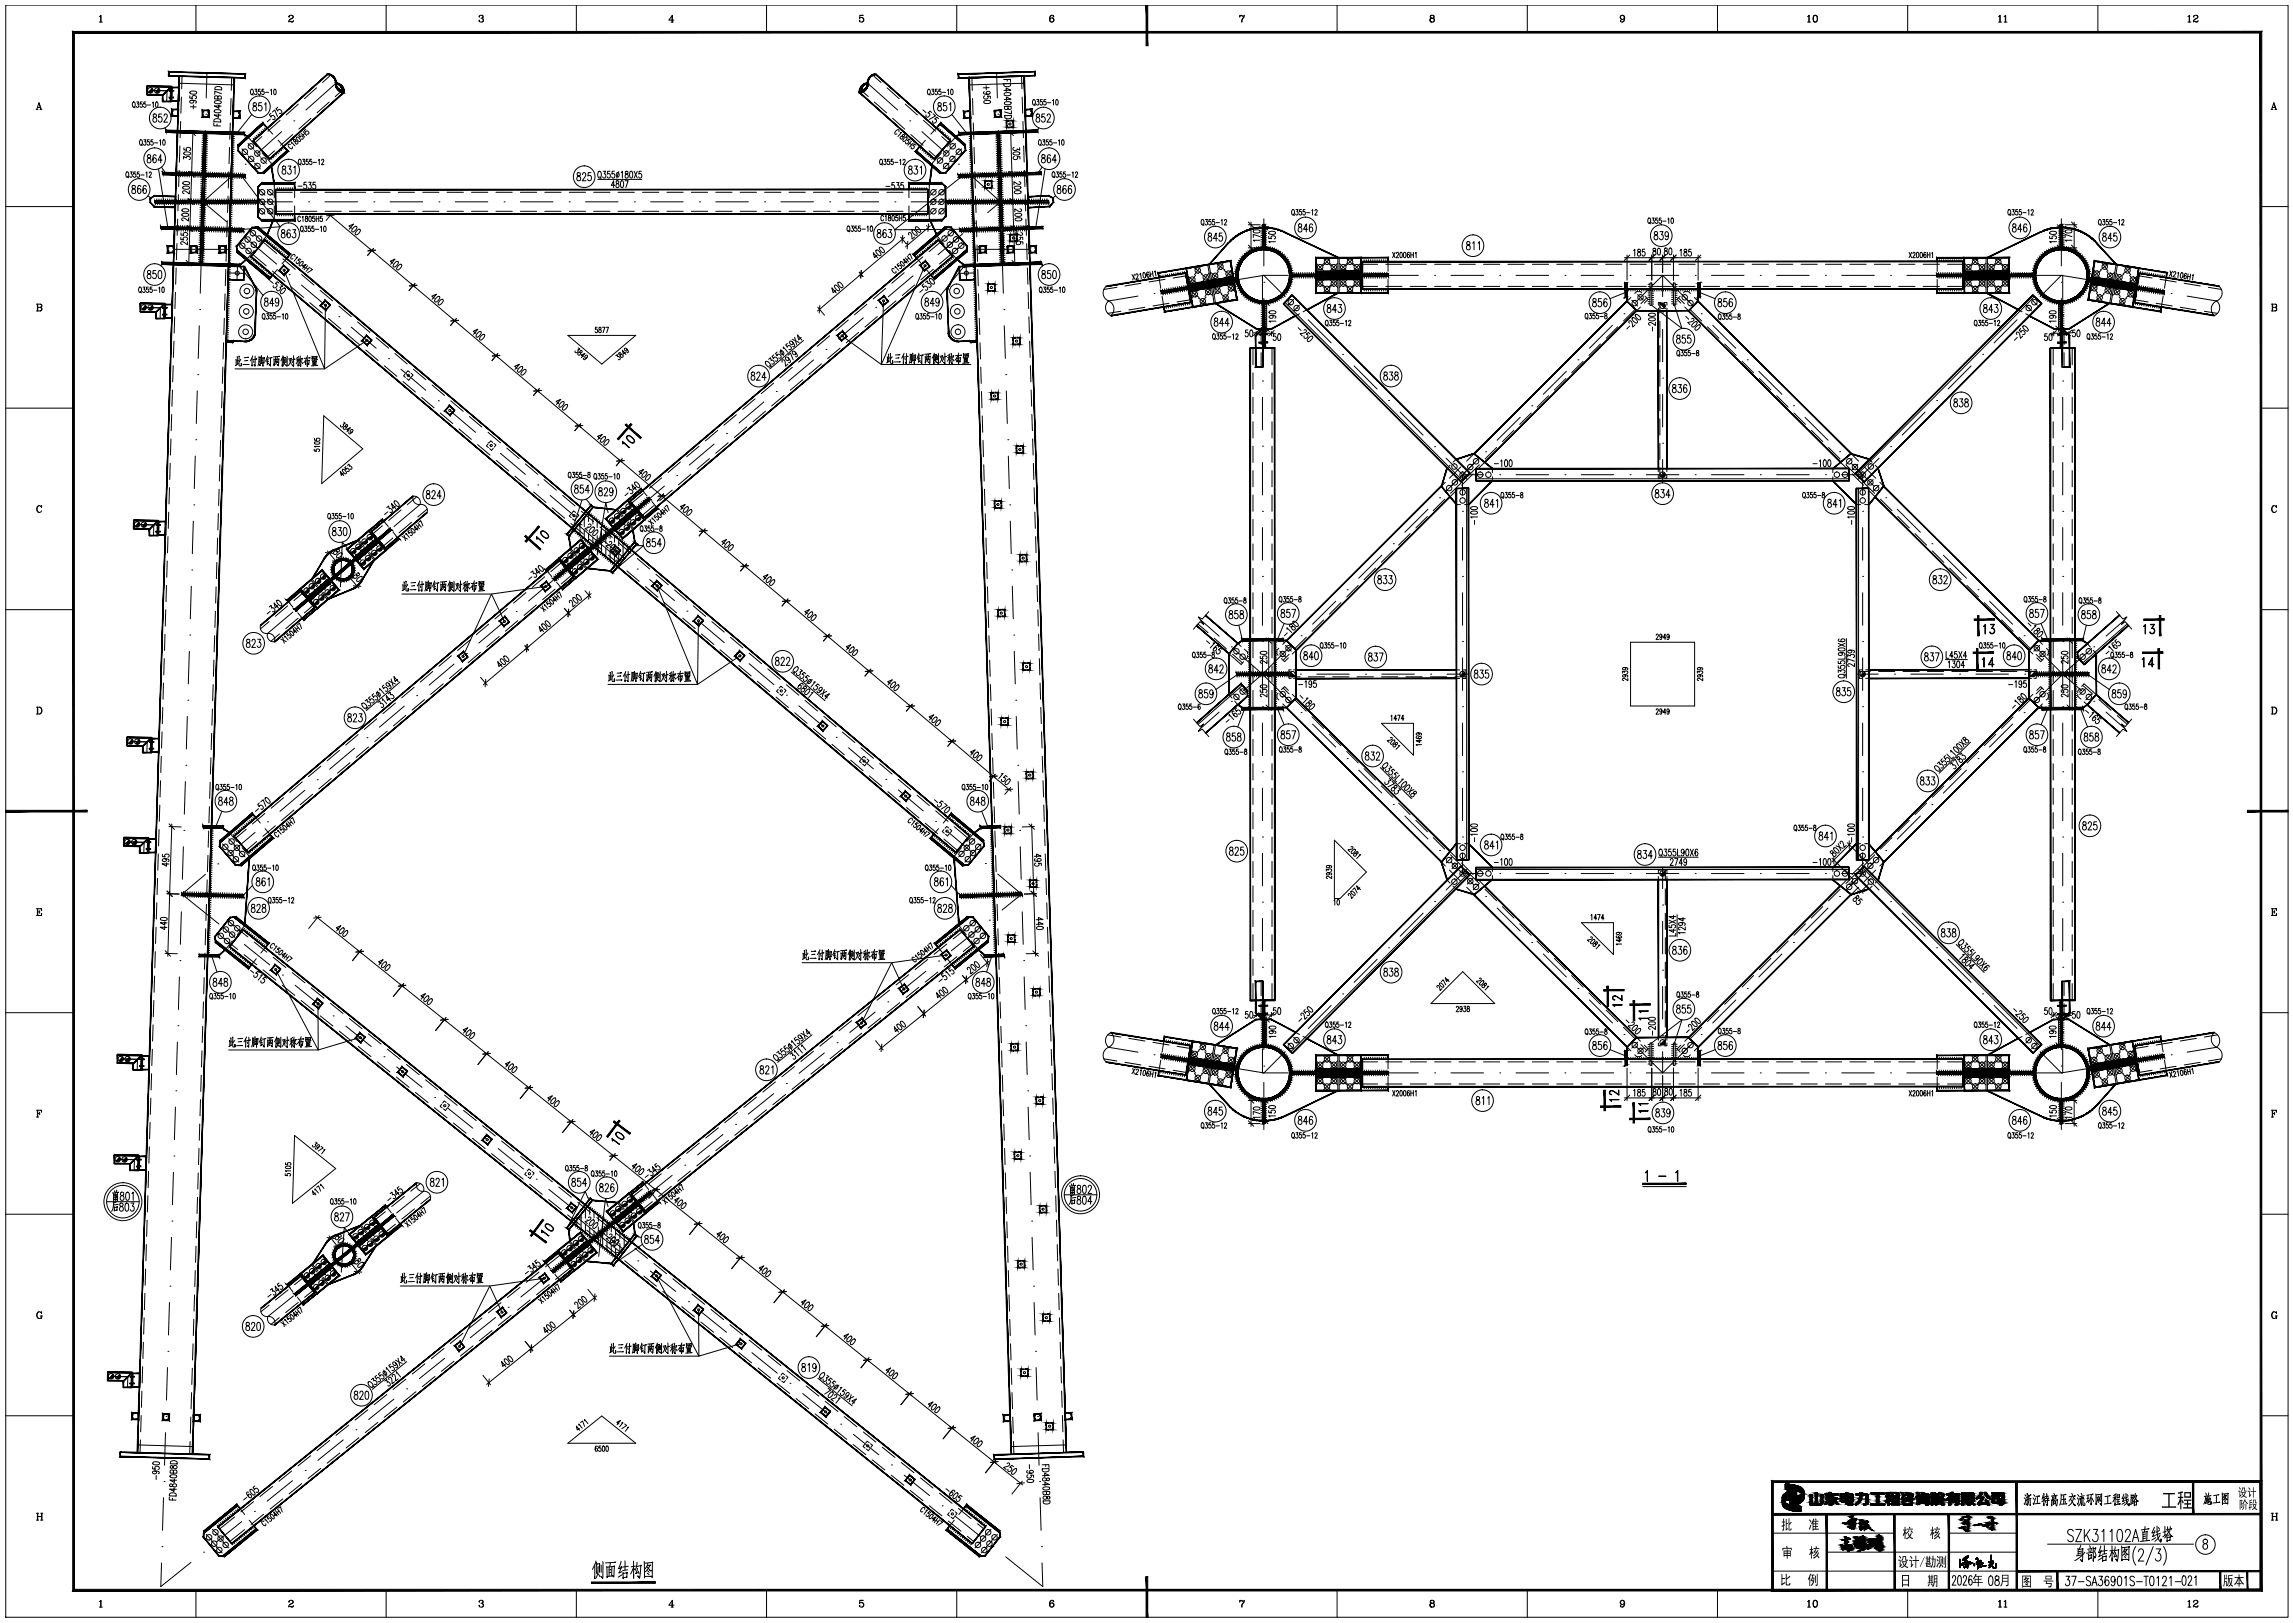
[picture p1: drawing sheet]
<svg xmlns="http://www.w3.org/2000/svg" width="845mm" height="598mm" viewBox="0 0 845 598" stroke-linecap="round" stroke-linejoin="round" font-family="sans-serif">
<!-- layer: 4 -->
<g fill="none" stroke="#000" stroke-width=".37">
<path d="M55.6 33.3l6 .2-.2 3.9M76.2 27.3l-.2 8.8M123.8 30.7l-11.1 9.8M319.7 30.7l11.1 9.8M367.2 27.3l.3 8.8M75.6 48.1l-.4 12M75.8 42.1h.1M103.8 48.5l-9 8M108.3 44.5h.1M335.2 44.5h.1M339.7 48.5l9 8M367.7 42.1h.1"/>
<path d="M367.9 48.1l.3 12M74.8 74.4l8.8 7.4M74.8 74.4h8.9M74.9 72.1l-.4 12M75.1 66.1h.1M85.9 64.5l-11.1 9.9M89.7 74.4h.1M90.3 60.5h.1M95.7 74.4h12M113.7 74.4h.1M119.7 74.4h12M137.8 74.4h.1"/>
<path d="M143.7 74.4h12M161.7 74.4h.1M167.7 74.4h12M185.7 74.4h.1M191.7 74.4h12.1M209.7 74.4h.1M215.8 74.4h11.9M233.7 74.4h.1M239.7 74.4h12M257.7 74.4h.1M263.7 74.4h12M281.7 74.4h.1"/>
<path d="M287.7 74.4h12M305.7 74.4h.1M311.7 74.4h12M329.7 74.4h.1M335.7 74.4h12M353.1 60.5h.1M353.7 74.4h.1M357.6 64.5l11.1 9.9h-9M368.4 66.1h.1M368.6 72.1l.4 12M368.7 74.4l-4.8 4M74.1 96.1l-.3 12"/>
<path d="M74.3 90.1h.1M87.5 98.1l-.2 5M88.2 85.7h.1M92.8 89.5l9.1 7.8M341 97.7h.1M354.8 86.1l-9.2 7.8M356 98.1l.2 5M359.3 82.2h.1M369.1 90.1h.1M369.3 96.1l.4 12M465.7 80.6v17.4M759.5 80.6v17.4"/>
<path d="M53.2 113.3l5.9 .1-.1 3.9M73.6 114h.1M84.2 100.5l5.7 .2M106.5 101.2h.1M111.1 105.1l9.2 7.7M124.8 116.7h.1M318.1 117.1l-9.2 7.8M322.7 113.2h.1M336.4 101.6l-9.1 7.8M359.3 100.5l-5.7 .2M369.9 114h.1M419.3 109.1l-10.8 1.8"/>
<path d="M425.2 108.1h.1M443 105.2l-11.9 1.9M448.9 104.2h.1M454.8 103.2l10.9-1.7 7.8 7.8M465.2 116.4h.1M465.7 104h.1M465.7 110v17.4M474.6 101.5h-9.4v8.9M477.8 113.6h.1M480.6 101.5h.1M482 117.8l8.5 8.5M486.6 101.5h12"/>
<path d="M504.6 101.5h.1M510.6 101.5h12M528.6 101.5h.1M534.6 101.5h12M552.6 101.5h.1M558.6 101.5h12M576.6 101.5h.1M582.6 101.5h12M594.1 119.8l-8.4 8.5M598.4 115.6h.1M600.6 101.5h.1M606.6 101.5h12"/>
<path d="M612.6 115.3h.1M612.6 101.5l10 9.9M612.6 101.5l-9.9 9.9M612.6 101.5v7.8M624.6 101.5h.1M626.8 115.6h.1M630.6 101.5h12M631.1 119.8l8.5 8.5M648.6 101.5h.1M654.6 101.5h12M672.6 101.5h.1M678.6 101.5h12"/>
<path d="M696.6 101.5h.1M702.6 101.5h12M720.6 101.5h.1M726.6 101.5h12M743.2 117.8l-8.4 8.5M744.6 101.5h.1M747.5 113.6h.1M750.6 101.5h9.5v8.9M759.5 104h.1M759.5 110v17.4M760.1 116.4h.1M770.4 103.2l-10.9-1.7-7.8 7.8"/>
<path d="M776.3 104.2h.1M782.2 105.2l11.9 1.9M800 108.1h.1M805.9 109.1l10.9 1.8M72.9 138h.1M73.4 120l-.4 12M129.4 120.5l9.2 7.8M143.2 132.2h.1M147.7 136l9.2 7.8M299.8 132.6l-9.2 7.8M304.4 128.7h.1M370.1 120l.3 12"/>
<path d="M370.6 138h.1M465.2 122.4v12M494.7 130.6h.1M498.9 134.8l8.5 8.5M577.2 136.8l-8.5 8.5M581.4 132.6h.1M612.6 139.3h.1M612.6 121.3v12M643.8 132.6h.1M648.1 136.8l8.5 8.5M726.3 134.8l-8.5 8.5M730.5 130.6h.1"/>
<path d="M760.1 122.4v12M72.7 144l-.4 12M161.5 147.7h.1M166.1 151.5l9.1 7.8M267.7 159.7h.1M281.5 148.1l-9.2 7.8M286 144.2h.1M370.8 144l.4 12M465.2 140.4h.1M465.2 146.4v12M511.6 147.6h.1M515.9 151.8l8.5 8.5"/>
<path d="M560.2 153.7l-8.6 8.5M564.4 149.5h.1M612.6 145.3v12M660.8 149.5h.1M665.1 153.7l8.5 8.5M709.4 151.8l-8.5 8.5M713.6 147.6h.1M760.1 140.4h.1M760.1 146.4v12M71.9 168l-.3 12M72.1 162h.1M179.8 163.2h.1"/>
<path d="M184.4 167l9.2 7.8M198.1 178.7h.1M244.8 179.1l-9.2 7.8M249.4 175.2h.1M263.1 163.6l-9.1 7.7M371.3 162h.1M371.5 168l.4 12M465.2 164.4h.1M465.2 170.4v12M528.6 164.6h.1M532.8 168.8l7.9 7.9M543.2 170.7l-8.6 8.5"/>
<path d="M546.6 174.9h-7.7v7.5M547.4 166.4h.1M552.6 174.9h.1M558.6 174.9h12M576.6 174.9h.1M582.6 174.9h12M600.6 174.9h.1M606.6 174.9h12M612.6 163.3h.1M612.6 169.3v7.9M624.6 174.9h.1M630.6 174.9h12"/>
<path d="M648.6 174.9h.1M654.6 174.9h12M672.6 174.9h.1M677.8 166.4h.1M678.6 174.9h7.7v7.5M682.1 170.7l8.5 8.5M692.4 168.8l-7.8 7.9M696.6 164.6h.1M760.1 164.4h.1M760.1 170.4v12M50.8 193.2l5.9 .2-5.9-.2M56.7 193.4l-.1 3.9"/>
<path d="M71.2 192l-.3 12M71.4 186h.1M140.6 197.9h.1M154.8 185.9l-9.6 8.1M202.7 182.5l9.2 7.8M216.5 194.2h.1M221 198l9.2 7.8M226.5 194.6l-13.4 11.3M231.1 190.7h.1M372.1 186h.1M372.3 192l.3 12M465.2 188.4h.1"/>
<path d="M465.2 194.4v12M526.2 187.6l-8.5 8.5M530.4 183.4h.1M538.9 188.4h.1M538.9 194.4v12M686.3 188.4h.1M686.3 194.4v12M694.8 183.4h.1M699.1 187.6l8.5 8.5M760.1 188.4h.1M760.1 194.4v12M70.5 216l-.4 12"/>
<path d="M70.7 210h.1M136 201.7l-18.9 16.1M203.9 213.7l-9.1 7.7M208.5 209.8h.1M234.8 209.7h.1M239.4 213.5l9.1 7.8M372.8 210h.1M373 216l.4 12M465.2 212.4h.1M465.2 218.4v12M496.4 217.3h.1M509.2 204.6l-8.5 8.4"/>
<path d="M513.4 200.3h.1M538.9 212.4h.1M538.9 218.4v12M686.3 212.4h.1M686.3 218.4v12M711.8 200.3h.1M716.1 204.6l8.5 8.4M728.8 217.3h.1M760.1 212.4h.1M760.1 218.4v12M69.8 240l-.4 12M69.9 234h.1"/>
<path d="M107.9 225.5l-9.3 7.9M112.5 221.6h.1M185.6 229.2l-9.2 7.7M190.2 225.3h.1M253.1 225.1h.1M257.7 229l9.2 7.8M373.5 234h.1M373.7 240l.4 12M442.3 228.3l6.9 6.1M453.7 238.3h.1M465.2 236.4h.1M475.1 238.4l-9.9 10"/>
<path d="M479.4 234.2h.1M492.2 221.5l-8.5 8.5M538.9 236.4h.1M686.3 236.4h.1M733.1 221.5l8.5 8.5M745.8 234.2h.1M750.1 238.4l10 10M760.1 236.4h.1M771.5 238.3h.1M783 228.3l-7 6.1M69.2 258h.1M153.5 256.3h.1"/>
<path d="M167.3 244.7l-9.2 7.7M171.9 240.8h.1M271.4 240.6h.1M276 244.5l9.2 7.8M289.8 256.1h.1M374.3 258h.1M453.7 258.4h.1M458.2 242.3l7 6.1M465.2 242.4v12M465.2 248.4l9.9 9.9M465.2 248.4h8M465.2 248.4l-7 6.1"/>
<path d="M479.2 248.4h.1M485.2 248.4h12M503.2 248.4h.1M509.2 248.4h12M527.2 248.4h.1M533.2 248.4h7.9M538.9 242.4v12M684.1 248.4h8M686.3 242.4v12M698.1 248.4h.1M704.1 248.4h12M722.1 248.4h.1"/>
<path d="M728.1 248.4h12M746.1 248.4h.1M752.1 248.4h8M760.1 242.4v12M760.1 248.4l-10 9.9M760.1 248.4l6.9 6.1M767 242.3l-6.9 6.1M771.5 258.4h.1M48.3 273.2l6 .1-.2 4M69 264l-.3 12M130.6 275.7l-9.1 7.7M135.2 271.8h.1"/>
<path d="M149 260.2l-9.2 7.7M294.3 260l9.2 7.8M308.1 271.7h.1M312.7 275.5l9.1 7.8M374.5 264l.3 12M449.2 262.4l-6.9 6.1M465.2 260.4h.1M465.2 266.4v12M479.4 262.6h.1M483.7 266.8l8.5 8.5M496.4 279.5h.1M538.9 260.4h.1"/>
<path d="M538.9 266.4v12M686.3 260.4h.1M686.3 266.4v12M728.8 279.5h.1M741.6 266.8l-8.5 8.5M745.8 262.6h.1M760.1 260.4h.1M760.1 266.4v12M776 262.4l7 6.1M68.3 288l-.4 12M68.5 282h.1M112.3 291.2l-9.2 7.7"/>
<path d="M116.9 287.3h.1M326.4 287.1h.1M331 291l9.2 7.8M375 282h.1M375.2 288l.4 12M465.2 284.4h.1M465.2 290.4v12M500.7 283.7l8.5 8.5M513.4 296.4h.1M538.9 284.4h.1M538.9 290.4v12M686.3 284.4h.1"/>
<path d="M686.3 290.4v12M711.8 296.4h.1M724.6 283.7l-8.5 8.5M760.1 284.4h.1M760.1 290.4v12M47.2 310.2l5.9 .1-.1 4M67.6 312l-.4 11.9M67.8 305.9h.1M80.2 318.3h.1M94 306.7l-9.2 7.7M98.6 302.8h.1M344.7 302.6h.1"/>
<path d="M349.3 306.5l9.2 7.8M363.1 318.1h.1M375.7 305.9h.1M375.9 312l.4 11.9M465.2 308.4h.1M465.2 314.4v12M517.7 300.7l8.5 8.4M530.4 313.4h.1M534.6 317.6l8.6 8.5M538.9 308.4h.1M538.9 314.4v7.4h7.7M612.6 319.6v7.8"/>
<path d="M686.3 308.4h.1M686.3 314.4v7.4h-7.7M690.6 317.6l-8.5 8.5M694.8 313.4h.1M707.6 300.7l-8.5 8.4M760.1 308.4h.1M760.1 314.4v12M66.8 335.9l-.3 12M67 329.9h.1M75.7 322.2l-8.7 7.3 13.7 10.9M364.6 339h.1M367.6 322l8.8 7.5-7.2 5.8"/>
<path d="M376.5 329.9h.1M376.7 335.9l.3 12M465.2 332.4h.1M465.2 338.4v12M524.4 336.4l-8.5 8.5M528.6 332.2h.1M540.7 320.1l-7.9 7.8M547.4 330.3h.1M551.6 334.5l8.6 8.5M552.6 321.8h.1M558.6 321.8h12M576.6 321.8h.1"/>
<path d="M582.6 321.8h12M600.6 321.8h.1M606.6 321.8h12M612.6 333.4h.1M612.6 339.4v12.1M624.6 321.8h.1M630.6 321.8h12M648.6 321.8h.1M654.6 321.8h12M672.6 321.8h.1M673.6 334.5l-8.5 8.5M677.8 330.3h.1"/>
<path d="M684.6 320.1l7.8 7.8M696.6 332.2h.1M700.9 336.4l8.5 8.5M760.1 332.4h.1M760.1 338.4v12M66.1 359.9l-.4 12M66.3 353.9h.1M85.4 344.2h.1M90 348l9.4 7.5M104.1 359.2h.1M341.2 357.8l-9.4 7.6M345.8 354.1h.1"/>
<path d="M359.9 342.8l-9.4 7.5M377.2 353.9h.1M377.4 359.9l.3 12M465.2 356.4h.1M507.4 353.4l-8.4 8.5M511.7 349.2h.1M564.4 347.2h.1M568.7 351.5l8.5 8.5M612.6 357.4h.1M656.6 351.5l-8.5 8.5M660.8 347.2h.1M713.6 349.2h.1"/>
<path d="M717.8 353.4l8.5 8.5M760.1 356.4h.1M65.6 377.9h.1M108.8 363l9.3 7.5M122.8 374.3h.1M127.4 378.1l9.4 7.5M322.5 372.9l-9.4 7.5M327.2 369.1h.1M377.9 377.9h.1M465.2 362.4v12M465.7 369.4v17.4M490.5 370.4l-8.5 8.5"/>
<path d="M494.7 366.2h.1M581.4 364.2h.1M585.7 368.4l8.4 8.5M612.6 363.4v12M639.6 368.4l-8.5 8.5M643.8 364.2h.1M730.5 366.2h.1M734.8 370.4l8.4 8.5M759.5 369.4v17.4M760.1 362.4v12M44.8 390.1l5.9 .2-.2 3.9M65.4 383.9l-.4 12"/>
<path d="M141.5 389.3h.1M146.2 393.1l9.3 7.5M289.8 399.2h.1M303.8 387.9l-9.4 7.5M308.4 384.2h.1M378.1 383.9l.4 12M408.5 385.8l10.8 1.8M425.2 388.6h.1M431.1 389.6l11.9 2M448.9 392.5h.1M454.8 393.5l10.9 1.8M465.2 380.4h.1"/>
<path d="M465.2 386.4v8.9h9.4M465.7 392.8h.1M465.7 398.8v17.4M473.6 387.4l-7.9 7.9M477.8 383.2h.1M480.6 395.3h.1M486.6 395.3h12M504.6 395.3h.1M510.6 395.3h12M528.6 395.3h.1M534.6 395.3h12M552.6 395.3h.1"/>
<path d="M558.6 395.3h12M576.6 395.3h.1M582.6 395.3h12M598.4 381.1h.1M600.6 395.3h.1M602.7 385.4l9.9 9.9M606.6 395.3h12M612.6 381.4h.1M612.6 387.4v7.9M622.6 385.4l-10 9.9M624.6 395.3h.1M626.8 381.1h.1"/>
<path d="M630.6 395.3h12M648.6 395.3h.1M654.6 395.3h12M672.6 395.3h.1M678.6 395.3h12M696.6 395.3h.1M702.6 395.3h12M720.6 395.3h.1M726.6 395.3h12M744.6 395.3h.1M747.5 383.2h.1M751.7 387.4l7.8 7.9 10.9-1.8"/>
<path d="M759.5 392.8h.1M759.5 398.8v17.4M760.1 380.4h.1M760.1 386.4v8.9h-9.5M776.3 392.5h.1M794.1 389.6l-11.9 2M800 388.6h.1M816.8 385.8l-10.9 1.8M64.6 407.9l-.3 12M64.8 401.9h.1M160.2 404.4h.1M164.8 408.1l9.4 7.5"/>
<path d="M178.9 419.4h.1M266.4 418l-9.4 7.5M271 414.2h.1M285.1 402.9l-9.4 7.6M378.7 401.9h.1M378.8 407.9l.4 12M43.6 427.1l6 .2-.2 3.9M63.9 431.9l-.4 12M64.1 425.9h.1M156 438.9l-9.9 8M183.6 423.2l9.3 7.5M197.6 434.4h.1"/>
<path d="M202.2 438.2l9.4 7.5M247.7 433l-9.4 7.6M252.3 429.3h.1M379.4 425.9h.1M379.6 431.9l.3 12M63.2 455.9l-.4 12M63.4 449.9h.1M136.8 454.4l-19.3 15.6M141.5 450.6h.1M216.3 449.5h.1M221 453.3l9.3 7.5M229 448.1l-18.4 14.7"/>
<path d="M233.6 444.3h.1M380.1 449.9h.1M380.3 455.9l.4 12M62.4 479.9l-.3 11.9M62.6 473.9h.1M108.1 477.5l-9.4 7.6M112.8 473.7h.1M201.3 470.3l-9.4 7.6M206 466.6h.1M235 464.5h.1M239.6 468.3l9.4 7.5M253.7 479.6h.1"/>
<path d="M380.9 473.9h.1M381 479.9l.4 11.9M61.9 497.9h.1M168.6 496.7h.1M182.6 485.4l-9.4 7.5M187.2 481.6h.1M258.4 483.3l9.3 7.6M272.4 494.6h.1M277.1 498.4l9.3 7.5M381.6 497.9h.1M41.2 507.1l5.9 .1-.1 4M61.7 503.9l-.4 11.9"/>
<path d="M145.2 515.5l-9.4 7.5M149.8 511.7h.1M163.9 500.4l-9.4 7.5M291.1 509.7h.1M295.8 513.4l9.3 7.5M381.8 503.9l.3 11.9M61 527.8l-.4 12M61.2 521.8h.1M126.5 530.5l-9.4 7.5M131.1 526.8h.1M309.8 524.7h.1M314.5 528.5l9.3 7.5"/>
<path d="M328.5 539.7h.1M382.3 521.8h.1M382.5 527.8l.4 12M60.2 551.8l-.3 12M60.4 545.8h.1M93.7 556.8h.1M107.8 545.5l-9.4 7.6M112.4 541.8h.1M333.2 543.5l9.3 7.5M347.2 554.8h.1M351.9 558.5l9.3 7.6M383.1 545.8h.1"/>
<path d="M383.2 551.8l.4 12M59.7 569.8h.1M70.4 575.6l-11.2 9 .3-8.8M75 571.9h.1M89.1 560.6l-9.4 7.5M365.9 569.8h.1M370.6 573.6l13.6 11-.2-8.8M383.8 569.8h.1"/>
</g>
<!-- layer: 0 -->
<g fill="#000" stroke="#000" stroke-width=".37">
<path d="M658 546.8h.5zM659.4 555.3h4.1zM659.4 555.1h.4zM659.7 555.2h3.8zM660.3 548.9h1.7zM661.9 551.9h2.8zM661.6 548.6h.4zM662.2 551h2.5zM661.9 554.7h.5zM662.9 556.9h.2zM662.9 556.9h.3zM663.5 549.9h1l-.2 .3z"/>
<path d="M670.6 554h1zM672.5 554.1h.4zM674.7 551.9h.8zM677 554.2h.4zM678.5 553.3h4.3zM680.1 550.3h.7zM680.6 554.3h2.2zM681.1 554.4h1.7zM681.8 550.7h1zM682 551.6h.8zM683.9 550.8h4.5zM683.9 550.4h3.7z"/>
<path d="M683.7 554.4h.3zM689.4 554.5h5.1zM689.7 550.5h4.5zM695 551.5h1.7zM695.1 549.9h.5zM695.5 551.1h.7zM695.5 554.5h.7zM695.9 549.9h.8zM696.2 549.9h.5zM697.6 551.5h2.1zM697.7 551.5h2zM701.6 552.4h.3z"/>
<path d="M701.7 551h.4zM702.2 550.2h.7zM704.4 551.1h.6zM706 551.7h1.1zM706.4 554.3l.2 .1zM706.4 554.3h.4zM707.1 553.6h.7zM707.2 553.5h.6zM707.5 551.2h.3zM708.3 553.8h1.5zM713.2 554.4h.2zM715.6 554.4h.2z"/>
<path d="M717.2 552.7h.2zM720.7 554.2h1zM720.9 554.1h.8zM722.5 559.8h.2zM722.7 559.7h.2zM722.8 559.5h.3zM726.5 550.5h.8zM727.2 554.4l.4 .1zM728.3 552.1l.2 .1zM728.3 552.1h.4zM729 554.4h.5zM729.5 552.9h.8z"/>
<path d="M729.8 553.8h2.9zM732.9 552.1l.4 .1zM733.8 559h.2zM734.8 553.8h2.1zM737.6 553.9h.8zM678.4 569.2h.2zM679.1 567.5h.3zM679 570.9h.2zM679.3 567.3h.9zM679.1 567.5h.2zM679.2 569.8h.2zM679.6 569.5h1.2z"/>
<path d="M679.8 567.1h.8zM679.9 566.4h.4zM680 566.5h.4zM680.1 566.5h.2zM680.2 567.9h.6zM680.2 567.8h.6zM680.4 566.9h1.2zM680.3 570.5h.2zM680.7 569.7h.3zM680.7 566.9h.8zM680.8 571.2h.2zM681 566.8h.3z"/>
<path d="M681 571.4h.4zM681.1 566.8h.2zM681.1 571.5h.2zM681.3 571.2h.4zM681.7 570.9h.2zM683.6 569.6h.4zM683.6 569.6h.2zM683.6 568.8h.2zM683.7 568.7h.2zM683.7 568.6h.2zM683.7 568.4h.2zM683.8 568h.2z"/>
<path d="M683.9 567.9h.1zM683.9 567.9h.2zM683.9 567.8h.2zM683.9 567.5h.2zM684 567.4h.1zM684 567h.2zM684 567.1h.2zM684 566.9h.2zM684.4 570.4h.2zM684.7 566.8h.7zM684.5 567.8h.2zM684.8 571.5h.5z"/>
<path d="M684.6 570h.2zM684.7 570h.1zM684.9 567.9h.3zM684.9 567.5h.2zM684.7 569.7h.2zM684.8 567.6h.2zM684.8 569.6h.2zM685.1 567.2h.2zM685 569.6h.2zM685 567.3h.2zM685 567.4h.2zM685.1 568.9h.1z"/>
<path d="M685.1 567.3h.2zM685.1 568.9h.2zM685.3 570.3h.2zM685.7 570.9h.4zM685.8 566.2h.4zM685.9 566.1h.8zM685.8 566.3h.2zM686 566.1h.7zM685.8 570.6h.2zM685.9 568.5h.2zM686 568.4h.2zM686.3 569.1h.2z"/>
<path d="M686.4 566h.2zM686.5 566.1h.2zM686.6 569.2h.4zM686.4 568.4h.2zM686.4 568.5h.2zM686.5 568.2h.2zM686.5 567.9h.2zM686.7 570.7h.3zM686.5 567.7h.2zM686.6 567.3h.2zM686.6 566.6h.2zM686.6 567h.2z"/>
<path d="M686.9 568.9h.8zM686.7 569h.2zM686.7 569.7h.2zM686.8 568.7h.2zM686.8 569.5h.2zM686.8 569.4h.2zM686.9 569.3h.1zM687.3 569.9h.2zM687.4 569.7h.2zM687.4 569.6h.2zM687.5 569.6h.1zM687.5 569.5h.2z"/>
<path d="M687.5 569.4h.2zM687.6 569.3h.1zM722.2 562.9h.5zM722.3 563.1h.2zM723.7 562.6h.3zM723.8 560.8h.2zM723.8 562.4h.2zM723.9 560.8h.2zM723.9 560.6h.2zM724.3 560.8h.8zM724.7 560.7h.2zM724.8 560.4h.2z"/>
<path d="M724.9 563.6h.2zM725 560.2h.2zM725 560.1h.3zM727.5 562.1h.3zM729.3 561.6h.9zM729.8 561.5h.3zM730.9 562.3h.2zM731.6 561.9h.2zM732.2 562.1h.2zM733.6 561.3h1.2zM734 563.7h.2zM734.6 561.2h1.2z"/>
<path d="M734.7 561.2h1.1zM735.6 561.4h.2z"/>
<path d="M422.3 1.9l.6 14.9v-14.9zM422.3 1.9l.6 14.9h-.6z"/>
<path d="M54.1 31.7l.1 3.1 .1-3.1zM54.1 31.7l.1 3.1h-.2z"/>
<path d="M54.1 34.9l5.8 .2 .1-.2zM54.1 34.7l5.9 .2h-5.9z"/>
<path d="M59.8 35l.2 2.4 .1-2.4zM59.8 35l.2 2.4-.2-.1z"/>
<path d="M62.1 26.3l-.1 1.6h.3zM62.1 26.3l.2 .3v1.3zM62.1 26.3l.2 .3 28.2 .6zM62.3 26.6l28.2 .6-.3 .2zM90.2 27.4l.2 1.5 .1-1.7zM90.2 27.4l.2 1.5-.2-.3zM62.1 28l28.3 .9-.2-.3zM62.1 27.8l28.1 .8-28.1-.6z"/>
<path d="M63 37.1v.2l2.8-.2zM63 37.3l2.8-.2v.3z"/>
<path d="M59.9 37.5l3.1 .1v-.3zM59.9 37.2l3.1 .1-3.1 .2z"/>
<path d="M54.2 31.8l9 .3v-.3zM54.2 31.5l9 .3h-9z"/>
<path d="M63.1 31.9l-3.1 3.2 3.3-3.1zM59.9 34.9l3.2-3-3.1 3.2z"/>
<path d="M63.1 32.2l.1 5 .1-5zM63.1 32.2l.1 5h-.3z"/>
<path d="M63.1 31.9l.1 5.5 .1-5.5zM63.1 31.9l.1 5.5h-.3z"/>
<path d="M62.3 36l1.6 .1v-.3zM62.3 35.8h1.6l-1.6 .2z"/>
<path d="M62.4 33.5l1.6 .1v-.3zM62.4 33.3h1.6l-1.6 .2z"/>
<path d="M63.2 32.3l2.7 .1 .1-.2zM63.2 32.1l2.8 .1-2.8 .1z"/>
<path d="M65.8 32.3l.1 5 .2-5zM65.8 32.3l.1 5h-.2z"/>
<path d="M86.2 28.6l-15.2 507.2 15.5-507.2zM86.2 28.6l-15.2 507.2h-.2z"/>
<path d="M123.6 30.7h.3l-.2 .5zM123.9 30.7l-.2 .5 .2-.1zM123.7 31.2l.2-.1-.2 .5zM123.9 31.1l-.2 .5 .3-.1zM123.7 31.6l.3-.1-.1 .5zM124 31.5l-.1 .5 .2-.1zM123.9 32l.2-.1 .1 .5zM124.1 31.9l.1 .5 .2-.2zM124.2 32.4l.2-.2 .1 .5zM124.4 32.2l.1 .5 .1-.1zM124.5 32.7l.1-.1 .2 .4zM124.6 32.6l.2 .4 .1-.2zM124.9 32.8l.3 .4-.4-.2zM124.9 32.8l.3 .4 .1-.2zM125.3 33l.3 .4-.4-.2zM125.3 33l.3 .4 .1-.3zM125.7 33.1l.4 .3h-.5zM125.7 33.1l.4 .3v-.2z"/>
<path d="M126.2 32.9v.4h-.2zM125.9 32.9l.1 .4 .2-.4zM126.1 32.4l.1 .5h-.3zM125.8 32.5l.1 .4 .2-.5zM125.9 32l.2 .4-.3 .1zM125.7 32.1l.1 .4 .1-.5zM125.7 31.6l.2 .4-.2 .1zM125.5 31.8l.2 .3v-.5zM125.4 31.3l.3 .3-.2 .2zM125.4 31.3l-.2 .2 .3 .3zM125 31l.4 .3-.2 .2zM125 31l-.1 .2 .3 .3zM124.6 30.8l.4 .2-.1 .2zM124.6 30.8l-.1 .2 .4 .2zM124.2 30.6l.4 .2-.1 .2zM124.2 30.6l-.1 .3 .4 .1zM123.8 30.6h.4l-.1 .3zM123.8 30.6l-.1 .2 .4 .1z"/>
<path d="M126.3 33.9l.5 .1-.1 .2zM126.3 33.9l-.1 .2 .5 .1zM125.8 33.7l.5 .2-.1 .2zM125.8 33.7l-.1 .3 .5 .1zM125.4 33.5l.4 .2-.1 .3zM125.4 33.5l-.1 .2 .4 .3zM125 33.2l.4 .3-.1 .2zM125 33.2l-.1 .2 .4 .3zM124.7 32.9l.3 .3-.1 .2zM124.5 33.1l.4 .3-.2-.5zM124.4 32.5l.3 .4-.2 .2zM124.2 32.7l.3 .4-.1-.6zM124.1 32.1l.3 .4-.2 .2zM123.9 32.2l.3 .5-.1-.6zM124 31.7l.1 .4-.2 .1zM123.7 31.7l.2 .5 .1-.5zM123.9 31.2l.1 .5h-.3zM123.7 31.2v.5l.2-.5zM123.9 30.7v.5h-.2zM123.6 30.7l.1 .5 .2-.5zM123.8 30.2l.1 .5h-.3zM123.6 30.2v.5l.2-.5zM123.8 29.7v.5h-.2zM123.5 29.8l.1 .4 .2-.5zM123.6 29.2l.2 .5-.3 .1zM123.4 29.3l.1 .5 .1-.6zM123.3 28.8l.3 .4-.2 .1zM123.1 28.9l.3 .4-.1-.5zM123 28.3l.3 .5-.2 .1zM122.8 28.5l.3 .4-.1-.6zM122.6 28l.4 .3-.2 .2zM122.6 28l-.1 .2 .3 .3zM122.2 27.7l.4 .3-.1 .2zM122.2 27.7l-.1 .2 .4 .3zM121.8 27.5l.4 .2-.1 .2zM121.8 27.5l-.1 .2 .4 .2zM121.3 27.3l.5 .2-.1 .2zM121.3 27.3l-.1 .3 .5 .1zM120.8 27.2l.5 .1-.1 .3zM120.8 27.2v.3l.4 .1z"/>
<path d="M99.4 58.7l27.4-24.5-.1-.2zM99.2 58.5l27.5-24.5-27.3 24.7z"/>
<path d="M126.9 33.5v.6h-.3zM126.6 33.6v.5l.3-.6zM126.7 33l.2 .5-.3 .1zM126.5 33.1l.1 .5 .1-.6zM126.6 32.6l.1 .4-.2 .1zM126.3 32.7l.2 .4 .1-.5zM126.3 32.1l.3 .5-.3 .1zM126.1 32.3l.2 .4v-.6zM126 31.7l.3 .4-.2 .2zM125.8 31.9l.3 .4-.1-.6zM125.6 31.3l.4 .4-.2 .2zM125.6 31.3l-.1 .2 .3 .4zM125.2 31.1l.4 .2-.1 .2zM125.2 31.1l-.1 .2 .4 .2zM124.8 30.8l.4 .3-.1 .2zM124.8 30.8l-.1 .3 .4 .2zM124.3 30.7l.5 .1-.1 .3zM124.3 30.7l-.1 .2 .5 .2zM123.8 30.6l.5 .1-.1 .2zM123.8 30.6l-.1 .2 .5 .1z"/>
<path d="M316.7 34l.5 .1-.5 .1zM316.7 34l.5 .1v-.2zM317.2 33.9l.6 .1-.6 .1zM317.2 33.9l.6 .1-.2-.3zM317.6 33.7h.6l-.4 .3zM317.6 33.7h.6l-.1-.2zM318.1 33.5l.5-.1-.4 .3zM318.1 33.5l.5-.1-.1-.2zM318.5 33.2l.5-.1-.4 .3zM318.5 33.2l.5-.1-.2-.2zM318.8 32.9l.5-.2-.3 .4zM319.1 32.5l-.3 .4 .5-.2zM319.1 32.5l.5-.3-.3 .5zM319.3 32.1l-.2 .4 .5-.3zM319.3 32.1l.4-.4-.1 .5zM319.5 31.7l-.2 .4 .4-.4zM319.8 31.2l-.1 .5h-.2zM319.6 31.2l-.1 .5 .3-.5zM319.8 30.7v.5h-.2zM319.6 30.7v.5l.2-.5z"/>
<path d="M316.8 34l-.1 .2 27.6 24.3zM316.7 34.2l27.6 24.3-.2 .2z"/>
<path d="M317.4 33.2l.5 .2h-.5zM317.4 33.2l.5 .2-.1-.3zM317.8 33.1l.5 .1-.4 .2zM317.8 33.1l.5 .1-.1-.2zM318.2 33h.5l-.4 .2zM318.2 33h.5l-.2-.2zM318.5 32.8l.5-.1-.3 .3zM318.5 32.8l.5-.1-.1-.1zM318.9 32.6l.4-.2-.3 .3zM319.1 32.2l-.2 .4 .4-.2zM319.1 32.2l.5-.2-.3 .4zM319.3 31.9l-.2 .3 .5-.2zM319.3 31.9l.4-.3-.1 .4zM319.5 31.5l-.2 .4 .4-.3zM319.8 31.2l-.1 .4-.2-.1zM319.6 31.1l-.1 .4 .3-.3zM319.8 30.7v.5l-.2-.1zM319.6 30.7v.4l.2-.4z"/>
<path d="M319.2 30.7l.5-.1v.2zM319.2 30.7l.1 .2 .4-.1zM318.7 30.8l.5-.1 .1 .2zM318.7 30.8l.1 .3 .5-.2zM318.3 31.1l.4-.3 .1 .3zM318.3 31.1l.1 .2 .4-.2zM317.8 31.3l.5-.2 .1 .2zM317.8 31.3l.2 .2 .4-.2zM317.8 31.3l.2 .2-.5 .2zM317.5 31.7l.1 .2 .4-.4zM317.5 31.7l.1 .2-.4 .2zM317.2 32.1l.2 .2 .2-.4zM317.2 32.1l.2 .2-.5 .3zM316.9 32.6l.2 .1 .3-.4zM316.9 32.6l.2 .1-.4 .3zM316.7 33l.3 .1 .1-.4zM316.7 33l.3 .1-.4 .4zM317 33.1l-.4 .4 .3 .1zM316.6 33.5l.3 .1-.3 .5zM316.9 33.6l-.3 .5h.3z"/>
<path d="M319.3 30.6h.4v.2zM319.3 30.6v.3l.4-.1zM318.9 30.8l.4-.2v.3zM318.9 30.8l.1 .2 .3-.1zM318.5 31l.4-.2 .1 .2zM318.5 31l.1 .2 .4-.2zM318.1 31.3l.4-.3 .1 .2zM318.1 31.3l.2 .2 .3-.3zM318.1 31.3l.2 .2-.5 .1zM317.8 31.6l.2 .2 .3-.3zM317.8 31.6l.2 .2-.4 .2zM317.6 32l.2 .1 .2-.3zM317.6 32l.2 .1-.4 .3zM317.4 32.4l.2 .1 .2-.4zM317.4 32.4l.2 .1-.3 .4zM317.6 32.5l-.3 .4h.2zM317.3 32.9h.2l-.2 .4zM317.5 32.9l-.2 .4h.2z"/>
<path d="M322.2 27.3l.5-.1v.3zM322.2 27.3l.1 .3 .4-.1zM321.7 27.5l.5-.2 .1 .3zM321.7 27.5l.1 .2 .5-.1zM321.2 27.7l.5-.2 .1 .2zM321.2 27.7l.2 .2 .4-.2zM320.8 28l.4-.3 .2 .2zM320.8 28l.2 .2 .4-.3zM320.5 28.3l.3-.3 .2 .2zM320.5 28.3l.2 .2 .3-.3zM320.5 28.3l.2 .2-.6 .3zM320.1 28.8l.3 .1 .3-.4zM320.1 28.8l.3 .1-.5 .3zM319.9 29.2l.2 .1 .3-.4zM319.9 29.2l.2 .1-.4 .4zM319.7 29.7l.3 .1 .1-.5zM319.7 29.7l.3 .1-.4 .4zM320 29.8l-.4 .4h.3zM319.6 30.2h.3l-.3 .5zM319.9 30.2l-.3 .5h.2z"/>
<path d="M357 28.6l15.7 507.2-15.4-507.2zM357 28.6l15.7 507.2h-.2z"/>
<path d="M357.1 28.8l20.3-.7v-.2zM357.1 28.5l20.3-.6-20.3 .9z"/>
<path d="M381.2 26.6v1.3h.3zM381.4 26.3l.1 1.6-.3-1.3zM353.3 27.4l27.9-.8 .2-.3zM353 27.2l28.4-.9-28.1 1.1zM353 27.2l.3 1.4v-1.2zM353 27.2l.3 1.4-.2 .3zM353.3 28.6l-.2 .3 28.2-1.1zM353.1 28.9l28.2-1.1v.2z"/>
<path d="M61.1 47.9v.8h.2zM61.1 47.9l.2 .8zM61.1 47.9l.2 .3 28.8 .6zM61.3 48.2l28.8 .6-.2 .2zM89.9 49l.2 .7v-.9zM89.9 49l.2 .7zM61.2 48.8l28.9 .9-.2-.3zM61.2 48.6l28.7 .8-28.7-.6z"/>
<path d="M65.6 40.4l.1 2.5 .1-2.5zM65.6 40.4l.1 2.5-.2-.3zM63.1 42.8l2.6 .1-.2-.3zM63.1 42.8l.3-.3 2.1 .1zM63.2 40.2l-.1 2.6 .3-.3zM63.2 40.2l.2 .2v2.1zM63.2 40.2l.2 .2 2.3-.2zM63.4 40.4l2.3-.2v.3z"/>
<path d="M76.9 40.7l.2 2.5 .1-2.5zM76.9 40.7l.2 2.5-.3-.2zM74.4 43.1l2.7 .1-.3-.2zM74.4 43.1l.3-.2 2.1 .1zM74.5 40.5l-.1 2.6 .3-.2zM74.5 40.5l.3 .3-.1 2.1zM74.5 40.5l.3 .3 2.2-.2zM74.8 40.8l2.2-.2v.2z"/>
<path d="M85.6 49.4l-1.2 48 1.5-48zM85.6 49.4l-1.2 48h-.3z"/>
<path d="M85.9 41l.1 2.2 .1-2.2zM85.9 41l.1 2.2-.2 .3zM85.8 43.5l2.4-.2-2.2-.1zM85.8 43.5l2.4-.2 .2 .3zM88.2 41.2v2.1l.2 .3zM88.2 41.2l.3-.3-.1 2.7zM86 41.1l2.2 .1 .3-.3zM86 40.9h2.5l-2.5 .2z"/>
<path d="M85.7 49.6h1.5v-.3zM85.7 49.3h1.5l-1.5 .3z"/>
<path d="M89.9 49.7l1.3 .7 .1-.2zM90 49.4l1.3 .8-1.4-.5z"/>
<path d="M93.2 51.8l.2 .1 27.3-24.6zM93.4 51.9l27.3-24.6 .1 .2z"/>
<path d="M87.9 54l9.3-8.3-.2-.2zM87.8 53.8l9.2-8.3-9.1 8.5z"/>
<path d="M96.8 45.5l1.6 1.8 .2-.2zM96.8 45.1l1.8 2-1.8-1.6zM88 53.4l8.8-7.9v-.4zM87.8 53.3l9-8.2-8.8 8.3zM87.8 53.3l.1 2.1 .1-2zM87.8 53.3l.1 2.1-.3 .1zM87.6 55.5l7.5 8-7.2-8.1zM87.6 55.5l7.5 8-.1 .3zM95.1 63.5l-.1 .3 2.2-.2zM95 63.8l2.2-.2v.3zM97.2 63.6v.3l8.8-8.1zM97.2 63.9l8.8-8.1h.3zM104.4 54l1.6 1.8h.3zM104.4 54l.2-.2 1.7 2z"/>
<path d="M93.2 51.9l6 6.8 .2-.2zM93.2 51.9l.2-.1 6 6.7z"/>
<path d="M96.7 63.8l9.3-8.2-.2-.2zM96.5 63.6l9.3-8.2-9.1 8.4z"/>
<path d="M337.7 55.4l-.2 .2 9.4 8zM337.5 55.6l9.4 8-.1 .2z"/>
<path d="M350.1 51.8l-6 6.7 .2 .2zM350.1 51.8l.2 .1-6 6.8z"/>
<path d="M346.6 45.1l-1.7 2 .2 .2zM346.6 45.1l.1 .4-1.6 1.8zM346.6 45.1l.1 .4 9 7.8zM346.7 45.5l9 7.8-.2 .1zM355.5 53.4l.4 2.1-.2-2.2zM355.5 53.4l.4 2.1-.3-.1zM355.6 55.4l-7.1 8.4 7.4-8.3zM355.6 55.4l-7.1 8.4-.2-.3zM346.2 63.9l2.3-.1-.2-.3zM346.3 63.6l2-.1-2.1 .4zM337.2 55.8l9 8.1 .1-.3zM337.2 55.8h.3l8.8 7.8zM338.9 53.8l-1.7 2h.3zM338.9 53.8l.2 .2-1.6 1.8z"/>
<path d="M346.5 45.5l-.2 .2 9.4 8.1zM346.3 45.7l9.4 8.1-.1 .2z"/>
<path d="M322.6 27.5l27.5 24.4 .2-.1zM322.8 27.3l27.5 24.5-27.7-24.3z"/>
<path d="M352.2 50.2l.1 .2 1.1-1zM352.3 50.4l1.1-1 .2 .3z"/>
<path d="M356.3 49.3v.3l1.5-.3zM356.3 49.6l1.5-.3v.3z"/>
<path d="M357.4 41l.3 2.5-.1-2.5zM357.4 41l.3 2.5-.3-.3zM355.1 43.6l2.6-.1-.3-.3zM355.1 43.6l.2-.3 2.1-.1zM355 40.9l.1 2.7 .2-.3zM355 40.9l.3 .3v2.1zM355 40.9l.3 .3 2.2-.3zM355.3 41.2l2.2-.3v.2z"/>
<path d="M357.6 49.4l1.7 48-1.4-48zM357.6 49.4l1.7 48h-.2z"/>
<path d="M366.3 40.7l.3 2.3v-2.3zM366.3 40.7l.3 2.3-.2 .2zM366.6 43l-.2 .2 2.4-.3zM366.4 43.2l2.4-.3 .2 .2zM368.7 40.8l.1 2.1 .2 .2zM368.7 40.8l.3-.3v2.6zM366.5 40.8h2.2l.3-.3zM366.5 40.6l2.5-.1-2.5 .3z"/>
<path d="M377.7 40.4l.3 2.2-.1-2.2zM377.7 40.4l.3 2.2-.3 .3zM378 42.6l-.3 .3 2.4-.4zM377.7 42.9l2.4-.4 .3 .3zM380 40.4l.1 2.1 .3 .3zM380.3 40.2l.1 2.6-.4-2.4zM377.8 40.5l2.2-.1 .3-.2zM377.8 40.2h2.5l-2.5 .3z"/>
<path d="M382.1 48.2l.1 .5h.2zM382.1 48.2l.3-.3v.8zM353.6 49l28.5-.8 .3-.3zM353.4 48.8l29-.9-28.8 1.1zM353.4 48.8l.2 .6zM353.4 48.8l.2 .6-.2 .3zM353.6 49.4l-.2 .3 28.9-1.1zM353.4 49.7l28.9-1.1v.2z"/>
<path d="M57 74l.3 .7v-.7zM57 74l.3 .7h-.3z"/>
<path d="M59.9 63.4l-.1 .8h.3zM59.9 63.4l.2 .8zM59.9 63.4l.2 .3 14.7 .2zM60.1 63.7l14.7 .2v.2z"/>
<path d="M57 72.3l7.8 .3v-.3zM56.9 72l7.9 .3h-7.8zM55.5 73.1l1.5-.8-.1-.3zM55.3 73l1.6-1-1.4 1.1zM55.3 73l.2 1.5v-1.4zM55.3 73l.2 1.5-.3 .1zM55.2 74.6l1.6 1.4-1.3-1.5zM55.2 74.6l1.6 1.4-.1 .2zM56.8 76l-.1 .2 7.9 .1zM56.7 76.2l7.9 .1v.3z"/>
<path d="M57.1 74.8h17.3v-.2zM57.1 74.6h17.3l-17.3 .2z"/>
<path d="M57.1 74.1h17.4v-.2zM57.1 73.9h17.4l-17.4 .2z"/>
<path d="M60 64.3l14.8 .5v-.3zM60 64.1l14.8 .4-14.8-.2z"/>
<path d="M75.5 63.9v.3l14.9 .2zM75.5 64.2l14.9 .2-.3 .2zM90.1 64.6l.3 .7v-.9zM90.1 64.6l.3 .7zM75.5 64.8l14.9 .5-.3-.3zM75.5 64.6l14.6 .4-14.6-.2z"/>
<path d="M75.2 74.8h19.4v-.2zM75.2 74.6h19.4l-19.4 .2z"/>
<path d="M75.2 74.1h19.4v-.2zM75.2 73.9h19.4l-19.4 .2z"/>
<path d="M94.4 74l.3 .7v-.7zM94.4 74l.3 .7h-.3z"/>
<path d="M99.9 61.2l.9 6.2 .2-.1zM99.9 61.2h.3l.8 6.1z"/>
<path d="M101.6 69.7v.3l240.3-.3zM101.6 70l240.3-.3v.3z"/>
<path d="M101.4 69.9l.3 8.9v-8.9zM101.4 69.9l.3 8.9h-.3z"/>
<path d="M108.4 67.5v2.4h.3zM108.4 67.5l.3-.3v2.7zM96.6 67.5h11.8l.3-.3zM96.5 67.2h12.2l-12.1 .3zM96.5 67.2l-1.3 1.7 1.4-1.4zM94.9 68.8l1.6-1.6-1.3 1.7zM94.9 68.8l.3 11v-10.9zM94.9 68.8l.3 11-.3 .1zM94.9 79.9l1.7 1.3-1.4-1.4zM94.9 79.9l1.7 1.3-.1 .3zM96.6 81.2l-.1 .3 11.9-.3zM96.5 81.5l11.9-.3 .3 .3zM108.4 78.8v2.4l.3 .3zM108.4 78.8h.3v2.7z"/>
<path d="M96.2 67.9h12.4v-.3zM96.2 67.6h12.4l-12.4 .3z"/>
<path d="M334.8 67.2v2.7h.2zM334.8 67.2l.2 .3v2.4zM334.8 67.2l.2 .3 12-.3zM335 67.5l12-.3-.1 .3zM347 67.2l-.1 .3 1.7 1.3zM346.9 67.5l1.7 1.3-.3 .1zM348.3 68.9l.3 11v-11.1zM348.3 68.9l.3 11-.3-.1zM348.3 79.8l-1.3 1.7 1.6-1.6zM346.9 81.2l1.4-1.4-1.3 1.7zM334.8 81.5h12.2l-.1-.3zM335 81.2h11.9l-12.1 .3zM334.8 78.8v2.7l.2-.3zM334.8 78.8h.2v2.4z"/>
<path d="M334.9 67.6v.3l12.4-.3zM334.9 67.9l12.4-.3v.3z"/>
<path d="M101.6 79h240.3v-.3zM101.6 78.7h240.3l-240.3 .3z"/>
<path d="M341.8 69.9l.3 8.9v-8.9zM341.8 69.9l.3 8.9h-.3z"/>
<path d="M343.3 61.2l-.9 6.1 .3 .1zM343.3 61.2h.3l-.9 6.2z"/>
<path d="M348.9 74.6v.2l19.4-.2zM348.9 74.8l19.4-.2v.2z"/>
<path d="M348.9 73.9v.2l19.4-.2zM348.9 74.1l19.4-.2v.2z"/>
<path d="M348.8 74l.2 .7v-.7zM348.8 74l.2 .7h-.2z"/>
<path d="M353.3 64.6l14.7-.4v-.3zM353.1 64.4l14.9-.5-14.7 .7zM353.1 64.4l.3 .6zM353.1 64.4l.3 .6-.3 .3zM353.4 65l-.3 .3 14.9-.7zM353.1 65.3l14.9-.7v.2z"/>
<path d="M368.7 64.5v.3l14.8-.7zM368.7 64.8l14.8-.7v.2z"/>
<path d="M369 73.9v.2l17.3-.2zM369 74.1l17.3-.2v.2z"/>
<path d="M369 74.6v.2l17.3-.2zM369 74.8l17.3-.2v.2z"/>
<path d="M378.7 72.3v.3l7.8-.6zM378.7 72.6l7.8-.6v.3zM386.5 72v.3l1.7 .7zM386.5 72.3l1.7 .7-.3 .1zM387.9 73.1l.4 1.5-.1-1.6zM387.9 73.1l.4 1.5-.3-.1zM388 74.5l-1.2 1.7 1.5-1.6zM388 74.5l-1.2 1.7-.1-.2zM378.8 76.6l8-.4-.1-.2zM378.8 76.3l7.9-.3-7.9 .6z"/>
<path d="M383.4 63.7v.5h.2zM383.6 63.4v.8l-.2-.5zM368.7 64.1l14.7-.4 .2-.3zM368.7 63.9l14.9-.5-14.9 .7z"/>
<path d="M386.2 74l.3 .7v-.7zM386.2 74l.3 .7h-.3z"/>
<path d="M59.2 83.4v.8h.3zM59.2 83.4l.3 .8zM59.2 83.4l.3 .3 14.7 .2zM59.5 83.7l14.7 .2v.2z"/>
<path d="M59.6 96.6l.2 .6 .1-.6zM59.6 96.6l.2 .6-.2 .2zM59.8 97.2l-.2 .2 28.8 .6zM59.6 97.4l28.8 .6 .2 .3zM88.4 97.6l.2 .7zM88.4 97.6l.2-.2v.9zM59.7 96.8l28.7 .8 .2-.2zM59.7 96.5l28.9 .9-28.9-.6z"/>
<path d="M75.1 49.1l-1.5 48h.3zM75.1 49.1h.3l-1.5 48z"/>
<path d="M59.4 84.3l14.7 .5v-.3zM59.4 84.1l14.7 .4-14.7-.2z"/>
<path d="M75.8 49.1l-1.5 48h.3zM75.8 49.1h.3l-1.5 48z"/>
<path d="M74.9 83.9v.3l14.9 .2zM74.9 84.2l14.9 .2-.3 .2zM89.5 84.6l.3 .7v-.9zM89.5 84.6l.3 .7zM74.8 84.8l15 .5-.3-.3zM74.8 84.6l14.7 .4-14.7-.2z"/>
<path d="M84.3 97.3v.2l1.5-.2zM84.3 97.5l1.5-.2v.3z"/>
<path d="M88.4 97.4l.2 .2 2.4-2.4zM88.6 97.6l2.4-2.4 .2 .2z"/>
<path d="M88.5 98v.3l1.5-.2zM88.5 98.3l1.5-.2v.2z"/>
<path d="M89.9 98.3l.2-.1 3.5 7zM90.1 98.2l3.5 7 .2-.2z"/>
<path d="M89.9 98.2h.2l-.4 5zM90.1 98.2l-.4 5h.3z"/>
<path d="M92.6 94.4l-.2 .2 259.8 219.4zM92.4 94.6l259.8 219.4-.2 .2z"/>
<path d="M97.5 88.3l-4.9 6.3 5.1-6.1zM97.5 88.3l-4.9 6.3-.2-.2z"/>
<path d="M100.5 81.3l-2.2 5.1 .2 .1zM100.5 81.3l.3 .1-2.3 5.1z"/>
<path d="M106.8 93.7l-1.3 1.4 .2 .2zM106.8 93.7l.3-.1-1.4 1.7zM95.1 83.8l11.7 9.9 .3-.1zM95.1 83.5l12 10.1-12-9.8zM93 83.9l2.1-.1v-.3zM92.9 83.7l2.2-.2-2.1 .4zM92.9 83.7l-5.6 7 5.7-6.8zM92.9 83.7l-5.6 7h-.2zM87.1 90.7l.4 2.1-.2-2.1zM87.1 90.7l.4 2.1-.3 .1zM87.2 92.9l12 9.8-11.7-9.9zM87.2 92.9l12 9.8v.3zM100.4 101.2l-1.2 1.5v.3zM100.4 101.2l.2 .2-1.4 1.6z"/>
<path d="M104.5 97.6l2 1.7-.2 .2zM104.5 97.6v.4l1.8 1.5zM104.5 97.6v.4l-1.8 1.7zM102.7 99.7h.4l1.4-1.7zM102.7 99.7h.4l1.7 1.8zM103.1 99.7l1.7 1.8v-.3zM104.8 101.2l1.7-1.7-1.7 2zM106.3 99.4l-1.5 1.8 1.7-1.7z"/>
<path d="M94.3 83.8l12.2 10.3 .2-.2zM94.5 83.6l12.2 10.3-12.4-10.1z"/>
<path d="M96.2 81.1h12.4v-.3zM96.2 80.8h12.4l-12.4 .3z"/>
<path d="M334.9 80.8v.3l12.4-.3zM334.9 81.1l12.4-.3v.3z"/>
<path d="M336.8 93.9l.2 .2 12-10.5zM337 94.1l12-10.5 .2 .2z"/>
<path d="M336.4 93.6l1.4 1.7 .1-.2zM336.4 93.6l.3 .1 1.2 1.4zM336.4 93.6l.3 .1 11.6-10.2zM336.7 93.7l11.6-10.2 .1 .3zM348.3 83.5l.1 .3 2.2-.1zM348.4 83.8l2.2-.1-.2 .2zM350.6 83.7l-.2 .2 6 6.8zM350.4 83.9l6 6.8h-.2zM356.2 90.7l.1 2.2 .1-2.2zM356.2 90.7l.1 2.2-.3-.1zM344.3 103l12-10.1-.3-.1zM344.3 102.7l11.7-9.9-11.7 10.2zM342.9 101.4l1.4 1.6v-.3zM342.9 101.4l.2-.2 1.2 1.5z"/>
<path d="M341 96l1.7 2-.2 .1zM341 96l-.1 .3 1.6 1.8zM338.9 97.8l2.1-1.8-.1 .3zM338.9 97.8h.3l1.7-1.5zM338.9 97.8h.3l1.4 2.1zM339.2 97.8l1.4 2.1 .1-.4zM340.7 99.5l1.9-1.3-2 1.7zM340.7 99.5l1.9-1.3-.1-.2z"/>
<path d="M342.7 81.4l2.3 5.1 .2-.1zM342.7 81.4l.3-.1 2.2 5.1z"/>
<path d="M345.8 88.5l5.3 5.9-5.1-6.1zM345.8 88.5l5.3 5.9-.2 .2z"/>
<path d="M237.4 190.8l113.7-96.2-.2-.2zM237.2 190.6l113.7-96.2-113.5 96.4z"/>
<path d="M353.4 98.2l-3.5 7 3.7-6.9zM353.4 98.2l-3.5 7-.2-.2z"/>
<path d="M353.4 98.2l.4 5-.2-5zM353.4 98.2l.4 5h-.3z"/>
<path d="M352.3 95.4l2.6 2.2 .1-.2zM352.5 95.2l2.5 2.2-2.7-2z"/>
<path d="M353.5 98.3h1.5v-.3zM353.5 98.1l1.5-.1-1.5 .3z"/>
<path d="M357.7 97.6l1.5-.1v-.2zM357.7 97.3h1.5l-1.5 .3z"/>
<path d="M353.9 84.6l14.7-.4v-.3zM353.7 84.4l14.9-.5-14.7 .7zM353.7 84.4l.3 .6zM353.7 84.4l.3 .6-.3 .3zM354 85l-.3 .3 14.9-.7zM353.7 85.3l14.9-.7v.2z"/>
<path d="M367.4 49.1l1.5 48h.2zM367.4 49.1h.3l1.4 48z"/>
<path d="M369.3 84.5v.3l14.8-.7zM369.3 84.8l14.8-.7v.2z"/>
<path d="M368.1 49.1l1.5 48h.2zM368.1 49.1h.3l1.4 48z"/>
<path d="M383.6 96.6l.3 .8v-.8zM383.6 96.6l.3 .8zM354.9 98.3l29-.9-.3-.2zM355.1 98l28.5-.8-28.7 1.1zM354.8 97.4l.1 .9 .2-.3zM354.8 97.4l.3 .6zM354.8 97.4l.3 .2 28.7-1.1zM355.1 97.6l28.7-1.1v.3z"/>
<path d="M384 83.7v.5h.3zM384.2 83.4l.1 .8-.3-.5zM369.3 84.1l14.7-.4 .2-.3zM369.3 83.9l14.9-.5-14.9 .7z"/>
<path d="M452.5 89.5l-7.1 7.8 .2 .2zM452.5 89.5l.2 .2-7.1 7.8z"/>
<path d="M426.9 100.6l26.5-4.4v-.2zM426.6 100.4l26.8-4.4-26.5 4.6zM426.6 100.4l.6 1.9-.3-1.7zM426.6 100.4l.6 1.9h-.3z"/>
<path d="M465.2 82.8v8.5h.2zM465.2 82.8h.2v8.5z"/>
<path d="M464.1 83.7h1.2v.2zM464.1 83.7v.3l1.2-.1zM462.9 83.9l1.2-.2v.3zM462.9 83.9l.1 .2 1.1-.1zM461.7 84.1l1.2-.2 .1 .2zM461.7 84.1l.1 .3 1.2-.3zM460.6 84.4l1.1-.3 .1 .3zM460.6 84.4v.3l1.2-.3zM459.4 84.8l1.2-.4v.3zM459.4 84.8l.1 .2 1.1-.3zM458.3 85.3l1.1-.5 .1 .2zM458.3 85.3l.1 .2 1.1-.5zM457.2 85.8l1.1-.5 .1 .2zM457.2 85.8l.1 .2 1.1-.5zM456.2 86.4l1-.6 .1 .2zM456.2 86.4l.1 .2 1-.6zM455.2 87.1l1-.7 .1 .2zM455.2 87.1l.1 .2 1-.7zM454.3 87.8l.9-.7 .1 .2zM454.3 87.8l.1 .2 .9-.7zM453.3 88.6l1-.8 .1 .2zM453.3 88.6l.2 .2 .9-.8zM453.3 88.6l.2 .2-1 .7zM452.5 89.5l.2 .2 .8-.9z"/>
<path d="M465.9 82.8v8.5h.2zM465.9 82.8h.2v8.5z"/>
<path d="M465.3 82.9h.7v-.2zM465.3 82.7h.7l-.7 .2z"/>
<path d="M472.2 84.9l1.1 .5-.1 .2zM472.2 84.9l-.1 .2 1.1 .5zM471 84.5l1.2 .4-.1 .2zM471 84.5l-.1 .2 1.2 .4zM469.8 84.1l1.2 .4-.1 .2zM469.8 84.1l-.1 .3 1.2 .3zM468.5 83.9l1.3 .2-.1 .3zM468.5 83.9v.3l1.2 .2zM467.3 83.7l1.2 .2v.3zM467.3 83.7v.3l1.2 .2zM466 83.7h1.3v.3zM466 83.7v.2l1.3 .1z"/>
<path d="M484.9 94.8v.3l26.7-.3zM484.9 95.1l26.7-.3-.3 .3zM511.6 94.8l-.3 .3 .3 1.3zM511.3 95.1l.3 1.3h-.3z"/>
<path d="M473.2 85.6l19.7 9.4 .1-.2zM473.3 85.4l19.7 9.4-19.8-9.2z"/>
<path d="M492.8 94.9l.3 .1zM492.8 94.9l.3 .1z"/>
<path d="M501.9 96.5h221.4v-.3zM501.9 96.2h221.4l-221.4 .3z"/>
<path d="M723.9 99.8l-.2 .3 16.5-.3zM723.7 100.1l16.5-.3 .2 .3zM740.2 95.1v4.7l.2 .3zM740.4 94.8v5.3l-.2-5zM723.9 95.1h16.3l.2-.3zM723.7 94.8h16.7l-16.5 .3zM723.7 94.8l.2 5v-4.7zM723.7 94.8l.2 5-.2 .3z"/>
<path d="M732.2 94.8l.1 .2 19.6-9.6zM732.3 95l19.6-9.6 .1 .2z"/>
<path d="M732.2 94.9l.2 .1zM732.2 94.9l.2 .1z"/>
<path d="M713.9 95.1h26.4v-.3zM713.7 94.8h26.6l-26.4 .3zM713.7 94.8l.2 1.6v-1.3zM713.7 94.8l.2 1.6h-.2z"/>
<path d="M759.1 82.8v8.5h.3zM759.1 82.8h.3v8.5z"/>
<path d="M758 83.7h1.2v.2zM758 83.7v.3l1.2-.1zM756.7 83.9l1.3-.2v.3zM756.7 83.9l.1 .3 1.2-.2zM755.5 84.1l1.2-.2 .1 .3zM755.5 84.1v.3l1.3-.2zM754.3 84.5l1.2-.4v.3zM754.3 84.5v.2l1.2-.3zM753.1 84.9l1.2-.4v.2zM753.1 84.9l.1 .2 1.1-.4zM751.9 85.4l1.2-.5 .1 .2zM751.9 85.4l.1 .2 1.2-.5z"/>
<path d="M759.2 82.7v.2l.7-.2zM759.2 82.9l.7-.2v.2z"/>
<path d="M759.8 82.8v8.5h.3zM759.8 82.8h.3v8.5z"/>
<path d="M771.8 96v.2l26.8 4.2zM771.8 96.2l26.8 4.2-.3 .2zM798.3 100.6v1.7l.3-1.9zM798.3 100.6v1.7h-.3z"/>
<path d="M771.9 88.6l.8 .9-.2 .2zM771.9 88.6l-.2 .2 .8 .9zM771 87.8l.9 .8-.2 .2zM771 87.8l-.2 .2 .9 .8zM770 87.1l1 .7-.2 .2zM770 87.1l-.1 .2 .9 .7zM769 86.4l1 .7-.1 .2zM769 86.4l-.1 .2 1 .7zM768 85.8l1 .6-.1 .2zM768 85.8l-.1 .2 1 .6zM766.9 85.3l1.1 .5-.1 .2zM766.9 85.3l-.1 .2 1.1 .5zM765.8 84.8l1.1 .5-.1 .2zM765.8 84.8l-.1 .2 1.1 .5zM764.7 84.4l1.1 .4-.1 .2zM764.7 84.4l-.1 .3 1.1 .3zM763.5 84.1l1.2 .3-.1 .3zM763.5 84.1v.3l1.1 .3zM762.3 83.9l1.2 .2v.3zM762.3 83.9v.2l1.2 .3zM761.1 83.7l1.2 .2v.2zM761.1 83.7v.3l1.2 .1zM759.9 83.7h1.2v.3zM759.9 83.7v.2l1.2 .1z"/>
<path d="M772.5 89.7l7.1 7.8 .2-.2zM772.5 89.7l.2-.2 7.1 7.8z"/>
<path d="M51.6 111.7l.2 3.1 .1-3.1zM51.6 111.7l.2 3.1h-.3z"/>
<path d="M51.7 114.9l5.8 .2v-.3zM51.7 114.7l5.8 .1-5.8 .1z"/>
<path d="M57.4 115l.2 2.3v-2.3zM57.4 115l.2 2.3h-.3z"/>
<path d="M60.6 117v.3l2.8-.2zM60.6 117.3l2.8-.2v.3z"/>
<path d="M57.4 117.4l3.2 .1v-.2zM57.4 117.2l3.2 .1-3.2 .1z"/>
<path d="M51.8 111.8l8.9 .2 .1-.2zM51.8 111.5l9 .3h-9z"/>
<path d="M60.7 111.8l-3.1 3.2 3.3-3zM57.4 114.9l3.3-3.1-3.1 3.2z"/>
<path d="M60.6 112.1l.1 5.1 .2-5zM60.6 112.1l.1 5.1h-.2z"/>
<path d="M60.6 111.9l.1 5.5 .2-5.5zM60.6 111.9l.1 5.5h-.2z"/>
<path d="M59.9 116l1.6 .1v-.3zM59.9 115.8h1.6l-1.6 .2z"/>
<path d="M59.9 113.5l1.7 .1v-.3zM59.9 113.3h1.7l-1.7 .2z"/>
<path d="M60.7 112.3l2.8 .1v-.3zM60.7 112l2.8 .1-2.8 .2z"/>
<path d="M63.4 112.2l.1 5 .1-5zM63.4 112.2l.1 5h-.3z"/>
<path d="M84.1 102.9l5.8 .2-.1 .2zM84.1 102.9v.3l5.7 .1z"/>
<path d="M93.6 105.2l.5 .2-.3-.4zM93.6 105.2l.5 .2-.2 .2zM93.9 105.6l.4 .3-.2-.5zM93.9 105.6l.4 .3-.2 .1zM94.1 106l.4 .4-.2-.5zM94.1 106l.4 .4h-.3zM94.2 106.4l.4 .5-.1-.5zM94.2 106.4l.4 .5h-.3zM94.3 106.9l.3 .5v-.5zM94.3 106.9l.3 .5h-.3z"/>
<path d="M94.3 107.4h.3l-.7 14.9zM94.6 107.4l-.7 14.9 .2 .1z"/>
<path d="M87.2 92.2l12.2 10.3 .2-.2zM87.4 92l12.2 10.3-12.4-10.1z"/>
<path d="M119.7 110.6l2.1 1.6-.2 .2zM119.7 110.6l.1 .3 1.8 1.5zM119.7 110.6l.1 .3-1.8 1.7zM118 112.6h.3l1.5-1.7zM118 112.6h.3l1.8 1.8zM118.3 112.6l1.8 1.8-.1-.3zM120 114.1l1.8-1.7-1.7 2zM121.6 112.3l-1.6 1.8 1.8-1.7z"/>
<path d="M325.7 108.9l1.7 2-.2 .2zM325.7 108.9v.3l1.5 1.9zM323.6 110.7l2.1-1.8v.3zM323.6 110.7h.4l1.7-1.5zM323.6 110.7h.4l1.4 2.1zM324 110.7l1.4 2.1v-.4zM325.4 112.4l2-1.3-2 1.7zM325.4 112.4l2-1.3-.2-.2z"/>
<path d="M343.9 102.3l.1 .2 12.1-10.5zM344 102.5l12.1-10.5 .2 .2z"/>
<path d="M348.9 107.4l.7 14.9-.5-14.9zM348.9 107.4l.7 14.9-.2 .1z"/>
<path d="M349.7 105l.2 .2-.5 .2zM349.4 105.4l.2 .2 .3-.4zM349.4 105.4l.2 .2-.4 .3zM349.2 105.9l.2 .1 .2-.4zM349.2 105.9l.2 .1-.4 .4zM349 106.4h.2l.2-.4zM349 106.4h.2l-.3 .5zM349.2 106.4l-.3 .5h.3zM348.9 106.9h.3l-.3 .5zM349.2 106.9l-.3 .5h.2z"/>
<path d="M353.6 103.1l.1 .2 5.7-.4zM353.7 103.3l5.7-.4v.3z"/>
<path d="M409.3 116.2l.1 .2 29.3-5.1zM409.4 116.4l29.3-5.1v.3z"/>
<path d="M428.1 107.9l-.2 .3 18.2-3.3zM427.9 108.2l18.2-3.3 .3 .2zM446 104.5l.4 .6zM446.3 104.2l.1 .9-.4-.6zM428 107.4l18-2.9 .3-.3zM427.8 107.2l18.5-3-18.3 3.2zM427.8 107.2l.3 .7zM427.8 107.2l.3 .7-.2 .3z"/>
<path d="M428.7 113.1l.5 1.6-.2-1.6zM428.7 113.1l.5 1.6-.2 .3zM429.2 114.7l-.2 .3 26.8-4.7zM429 115l26.8-4.7v.3z"/>
<path d="M407.6 105.6l29.3-4.8v-.3zM407.5 105.4l29.4-4.9-29.3 5.1z"/>
<path d="M436.8 100.7l2 10.7-1.8-10.8zM436.8 100.7l2 10.7-.2 .1z"/>
<path d="M438.2 104.6l-.2 .3 16.2-3zM438 104.9l16.2-3 .3 .3zM453.3 96.3l.9 5.6 .3 .3zM453.5 96l1 6.2-1.2-5.9zM437.3 98.9l16-2.6 .2-.3zM437 98.7l16.5-2.7-16.2 2.9zM437 98.7l1.2 5.9-.9-5.7zM437 98.7l1.2 5.9-.2 .3z"/>
<path d="M438.2 106.2l.3 .2 16.2-2.9zM438.5 106.4l16.2-2.9-.1 .3zM454.7 103.5l-.1 .3 .3 .3zM454.6 103.8l.3 .3zM438.3 106.8l16.6-2.7-.3-.2zM438.5 106.5l16.1-2.6-16.3 2.9zM438.2 106.2l.1 .6 .2-.3zM438.2 106.2l.3 .3z"/>
<path d="M438.4 105.5l-.3 .3 16.3-3zM438.1 105.8l16.3-3 .3 .2zM454.4 102.7l.3 .3zM454.6 102.4l.1 .6-.3-.3zM438.3 105.4l16.1-2.7 .2-.3zM438 105.2l16.6-2.8-16.3 3zM438 105.2l.4 .3zM438 105.2l.4 .3-.3 .3z"/>
<path d="M439.6 113l-.2 .3 16.2-3zM439.4 113.3l16.2-3 .3 .2zM454.7 104.6l.9 5.7 .3 .2zM454.9 104.4l1 6.1-1.2-5.9zM438.7 107.3l16-2.7 .2-.2zM438.4 107.1l16.5-2.7-16.2 2.9zM438.4 107.1l1.2 5.9-.9-5.7zM438.4 107.1l1.2 5.9-.2 .3z"/>
<path d="M439.5 104.6l.4 2.3 .2-.1zM439.5 104.6h.2l.4 2.2z"/>
<path d="M441.9 104.2l.4 2.3 .3-.1zM441.9 104.2h.3l.4 2.2z"/>
<path d="M444.4 103.8l.4 2.3 .2-.1zM444.4 103.8h.3l.3 2.2z"/>
<path d="M447.9 103.2l.3 2.3h.3zM447.9 103.2h.2l.4 2.3z"/>
<path d="M450.3 102.8l.4 2.3h.3zM450.3 102.8h.3l.4 2.3z"/>
<path d="M452.8 102.4l.4 2.3 .2-.1zM452.8 102.4h.3l.3 2.2z"/>
<path d="M455.5 100.6h.2l-.3 .9zM455.7 100.6l-.3 .9h.3zM455.4 101.5h.3l-.2 .8zM455.7 101.5l-.2 .8h.2zM455.5 102.3h.2l-.1 .9zM455.7 102.3l-.1 .9h.2zM455.6 103.2h.2v.9zM455.8 103.2v.9l.2-.1zM455.8 104.1l.2-.1v1zM456 104v1l.3-.1zM456 105l.3-.1 .1 .9zM456.3 104.9l.1 .9 .2-.1zM456.4 105.8l.2-.1 .2 .9zM456.6 105.7l.2 .9 .2-.1zM456.8 106.6l.2-.1 .3 .8zM457 106.5l.3 .8 .2-.1zM457.3 107.3l.2-.1 .3 .9zM457.5 107.2l.3 .9 .2-.2zM457.8 108.1l.2-.2 .4 .8zM458 107.9l.4 .8 .2-.2zM458.4 108.7l.2-.2 .5 .8zM458.6 108.5l.5 .8 .2-.2zM459.3 109.1l.5 .8-.7-.6zM459.3 109.1l.5 .8 .1-.2zM459.9 109.7l.6 .6-.7-.4zM459.9 109.7l.6 .6 .2-.2zM460.7 110.1l.6 .7-.8-.5zM460.7 110.1l.6 .7 .2-.3zM461.5 110.5l.7 .6-.9-.3zM461.5 110.5l.7 .6 .1-.2zM462.3 110.9l.7 .5-.8-.3zM462.3 110.9l.7 .5 .1-.3zM463.1 111.1l.8 .5-.9-.2zM463.1 111.1l.8 .5 .1-.3zM464 111.3l.8 .4-.9-.1zM464 111.3l.8 .4v-.3zM464.8 111.4l.9 .3h-.9zM464.8 111.4l.9 .3v-.2zM465.7 111.5l.9 .2h-.9zM465.7 111.5l.9 .2v-.3zM466.6 111.4l.9 .2-.9 .1zM466.6 111.4l.9 .2-.1-.3zM467.4 111.3l1 .1-.9 .2zM467.4 111.3l1 .1-.1-.3zM468.3 111.1h.9l-.8 .3zM468.3 111.1h.9l-.1-.2zM469.1 110.9l.9-.1-.8 .3zM469.1 110.9l.9-.1-.1-.3zM469.9 110.5l.9-.2-.8 .5zM469.9 110.5l.9-.2-.1-.2zM470.7 110.1l.9-.2-.8 .4zM470.7 110.1l.9-.2-.2-.2zM471.4 109.7l.9-.4-.7 .6zM471.4 109.7l.9-.4-.2-.2zM472.1 109.1l.8-.4-.6 .6zM472.1 109.1l.8-.4-.1-.2zM472.8 108.5l.8-.4-.7 .6zM473.4 107.9l-.6 .6 .8-.4zM473.4 107.9l.7-.6-.5 .8zM473.9 107.2l-.5 .7 .7-.6zM473.9 107.2l.7-.6-.5 .7zM474.4 106.5l-.5 .7 .7-.6zM475 105.8l-.4 .8-.2-.1zM474.8 105.7l-.4 .8 .6-.7zM475.3 105l-.3 .8-.2-.1zM475.1 104.9l-.3 .8 .5-.7zM475.6 104.1l-.3 .9-.2-.1zM475.4 104l-.3 .9 .5-.8zM475.8 103.2l-.2 .9-.2-.1zM475.6 103.2l-.2 .8 .4-.8zM475.9 102.3l-.1 .9h-.2zM475.7 102.3l-.1 .9 .3-.9zM476 101.5l-.1 .8h-.2zM475.7 101.5v.8l.3-.8zM475.9 100.6l.1 .9h-.3zM475.7 100.6v.9l.2-.9zM475.8 99.7l.1 .9h-.2zM475.6 99.7l.1 .9 .1-.9zM475.6 98.8l.2 .9h-.2zM475.4 98.8l.2 .9v-.9zM475.3 97.9l.3 .9h-.2zM475.1 98l.3 .8-.1-.9zM475 97.1l.3 .8-.2 .1zM474.8 97.2l.3 .8-.1-.9zM474.6 96.3l.4 .8-.2 .1zM474.4 96.4l.4 .8-.2-.9zM474.1 95.5l.5 .8-.2 .1zM473.9 95.7l.5 .7-.3-.9zM473.6 94.8l.5 .7-.2 .2zM473.4 95l.5 .7-.3-.9zM472.9 94.2l.7 .6-.2 .2zM472.9 94.2l-.1 .2 .6 .6zM472.3 93.6l.6 .6-.1 .2zM472.3 93.6l-.2 .2 .7 .6zM471.6 93l.7 .6-.2 .2zM471.6 93l-.2 .2 .7 .6zM470.8 92.5l.8 .5-.2 .2zM470.8 92.5l-.1 .3 .7 .4zM470 92.1l.8 .4-.1 .3zM470 92.1l-.1 .3 .8 .4zM469.2 91.8l.8 .3-.1 .3zM469.2 91.8l-.1 .2 .8 .4zM468.4 91.5l.8 .3-.1 .2zM468.4 91.5l-.1 .3 .8 .2zM467.5 91.3l.9 .2-.1 .3zM467.5 91.3l-.1 .3 .9 .2zM466.6 91.2l.9 .1-.1 .3zM466.6 91.2v.3l.8 .1zM465.7 91.2h.9v.3zM465.7 91.2v.2l.9 .1zM464.8 91.2h.9v.2zM464.8 91.2v.3l.9-.1zM463.9 91.3l.9-.1v.3zM463.9 91.3l.1 .3 .8-.1zM463 91.5l.9-.2 .1 .3zM463 91.5l.1 .3 .9-.2zM462.2 91.8l.8-.3 .1 .3zM462.2 91.8l.1 .2 .8-.2zM461.3 92.1l.9-.3 .1 .2zM461.3 92.1l.2 .3 .8-.4zM460.5 92.5l.8-.4 .2 .3zM460.5 92.5l.2 .3 .8-.4zM459.8 93l.7-.5 .2 .3zM459.8 93l.1 .2 .8-.4zM459.1 93.6l.7-.6 .1 .2zM459.1 93.6l.2 .2 .6-.6zM458.4 94.2l.7-.6 .2 .2zM458.4 94.2l.2 .2 .7-.6zM458.4 94.2l.2 .2-.8 .4zM457.8 94.8l.2 .2 .6-.6zM457.8 94.8l.2 .2-.7 .5zM457.3 95.5l.2 .2 .5-.7zM457.3 95.5l.2 .2-.7 .6zM456.8 96.3l.2 .1 .5-.7zM456.8 96.3l.2 .1-.6 .7zM457 96.4l-.6 .7 .2 .1zM456.4 97.1l.2 .1-.6 .7zM456.6 97.2l-.6 .7 .3 .1zM456 97.9l.3 .1-.5 .8zM456.3 98l-.5 .8h.2zM455.8 98.8h.2l-.4 .9zM456 98.8l-.4 .9h.2zM455.6 99.7h.2l-.3 .9zM455.8 99.7l-.3 .9h.2z"/>
<path d="M453.3 96.1l2.4 14.3h.2zM453.3 96.1h.2l2.4 14.3z"/>
<path d="M446.8 104.3l8.9-1.4-.1-.3zM446.5 104.1l9.1-1.5-8.8 1.7zM446.5 104.1l.3 .7zM446.5 104.1l.3 .7-.1 .3zM446.8 104.8l-.1 .3 9-1.8zM446.7 105.1l9-1.8 .1 .3z"/>
<path d="M456.1 100.6h.2l-.3 .9zM456.3 100.6l-.3 .9h.3zM456 101.5h.3l-.2 .8zM456.3 101.5l-.2 .8h.2zM456.1 102.3h.2l-.1 .9zM456.3 102.3l-.1 .9h.2zM456.2 103.2h.2v.9zM456.4 103.2v.9l.2-.1zM456.4 104.1l.2-.1 .1 .9zM456.6 104l.1 .9h.2zM456.7 104.9h.2l.1 .9zM456.9 104.9l.1 .9 .3-.2zM457 105.8l.3-.2 .2 .9zM457.3 105.6l.2 .9 .2-.1zM457.5 106.5l.2-.1 .3 .9zM457.7 106.4l.3 .9 .2-.2zM458 107.3l.2-.2 .3 .9zM458.2 107.1l.3 .9 .2-.2zM458.5 108l.2-.2 .5 .8zM458.7 107.8l.5 .8 .1-.2zM459.3 108.4l.6 .8-.7-.6zM459.3 108.4l.6 .8 .1-.2zM460 109l.6 .7-.7-.5zM460 109l.6 .7 .1-.2zM460.7 109.5l.7 .6-.8-.4zM460.7 109.5l.7 .6 .1-.2zM461.5 109.9l.7 .6-.8-.4zM461.5 109.9l.7 .6 .1-.3zM462.3 110.2l.7 .5-.8-.2zM462.3 110.2l.7 .5 .1-.2zM463.1 110.5l.8 .5-.9-.3zM463.1 110.5l.8 .5 .1-.3zM464 110.7l.8 .4-.9-.1zM464 110.7l.8 .4v-.3zM464.8 110.8l.9 .3h-.9zM464.8 110.8l.9 .3v-.2zM465.7 110.9l.9 .2h-.9zM465.7 110.9l.9 .2v-.3zM466.6 110.8l.9 .2-.9 .1zM466.6 110.8l.9 .2-.1-.3zM467.4 110.7h.9l-.8 .3zM467.4 110.7h.9v-.2zM468.3 110.5h.9l-.9 .2zM468.3 110.5h.9l-.1-.3zM469.1 110.2l.9-.1-.8 .4zM469.1 110.2l.9-.1-.1-.2zM469.9 109.9l.9-.2-.8 .4zM469.9 109.9l.9-.2-.1-.2zM470.7 109.5l.8-.3-.7 .5zM470.7 109.5l.8-.3-.1-.2zM471.4 109l.8-.4-.7 .6zM471.4 109l.8-.4-.2-.2zM472 108.4l.8-.4-.6 .6zM472 108.4l.8-.4-.1-.2zM472.7 107.8l.7-.5-.6 .7zM473.2 107.1l-.5 .7 .7-.5zM473.2 107.1l.7-.6-.5 .8zM473.7 106.4l-.5 .7 .7-.6zM473.7 106.4l.6-.6-.4 .7zM474.1 105.6l-.4 .8 .6-.6zM474.7 104.9l-.4 .9-.2-.2zM474.5 104.9l-.4 .7 .6-.7zM475 104.1l-.3 .8h-.2zM474.7 104l-.2 .9 .5-.8zM475.2 103.2l-.2 .9-.3-.1zM475 103.2l-.3 .8 .5-.8zM475.3 102.3l-.1 .9h-.2zM475.1 102.3l-.1 .9 .3-.9zM475.4 101.5l-.1 .8h-.2zM475.1 101.5v.8l.3-.8zM475.3 100.6l.1 .9h-.3zM475.1 100.6v.9l.2-.9zM475.2 99.7l.1 .9h-.2zM475 99.7l.1 .9 .1-.9zM475 98.8l.2 .9h-.2zM474.7 98.9l.3 .8v-.9zM474.7 98l.3 .8-.3 .1zM474.5 98l.2 .9v-.9zM474.3 97.1l.4 .9h-.2zM474.1 97.2l.4 .8-.2-.9zM473.9 96.4l.4 .7-.2 .1zM473.7 96.5l.4 .7-.2-.8zM473.4 95.6l.5 .8-.2 .1zM473.2 95.8l.5 .7-.3-.9zM472.8 94.9l.6 .7-.2 .2zM472.7 95.1l.5 .7-.4-.9zM472.2 94.3l.6 .6-.1 .2zM472.2 94.3l-.2 .2 .7 .6zM471.5 93.7l.7 .6-.2 .2zM471.5 93.7l-.1 .2 .6 .6zM470.8 93.2l.7 .5-.1 .2zM470.8 93.2l-.1 .2 .7 .5zM470 92.8l.8 .4-.1 .2zM470 92.8l-.1 .2 .8 .4zM469.2 92.4l.8 .4-.1 .2zM469.2 92.4l-.1 .3 .8 .3zM468.3 92.1l.9 .3-.1 .3zM468.3 92.1v.3l.8 .3zM467.5 91.9l.8 .2v.3zM467.5 91.9l-.1 .3 .9 .2zM466.6 91.8l.9 .1-.1 .3zM466.6 91.8v.3l.8 .1zM465.7 91.8h.9v.3zM465.7 91.8v.2l.9 .1zM464.8 91.8h.9v.2zM464.8 91.8v.3l.9-.1zM463.9 91.9l.9-.1v.3zM463.9 91.9l.1 .3 .8-.1zM463 92.1l.9-.2 .1 .3zM463 92.1l.1 .3 .9-.2zM462.2 92.4l.8-.3 .1 .3zM462.2 92.4l.1 .3 .8-.3zM461.4 92.8l.8-.4 .1 .3zM461.4 92.8l.1 .2 .8-.3zM460.6 93.2l.8-.4 .1 .2zM460.6 93.2l.1 .2 .8-.4zM459.9 93.7l.7-.5 .1 .2zM459.9 93.7l.1 .2 .7-.5zM459.2 94.3l.7-.6 .1 .2zM459.2 94.3l.1 .2 .7-.6zM459.2 94.3l.1 .2-.8 .4zM458.5 94.9l.2 .2 .6-.6zM458.5 94.9l.2 .2-.7 .5zM458 95.6l.2 .2 .5-.7zM458 95.6l.2 .2-.7 .6zM457.5 96.4l.2 .1 .5-.7zM457.5 96.4l.2 .1-.7 .6zM457 97.1l.3 .1 .4-.7zM457 97.1l.3 .1-.6 .8zM457.3 97.2l-.6 .8h.2zM456.7 98h.2l-.5 .8zM456.9 98l-.5 .8 .2 .1zM456.4 98.8l.2 .1-.4 .8zM456.6 98.9l-.4 .8h.2zM456.2 99.7h.2l-.3 .9zM456.4 99.7l-.3 .9h.2z"/>
<path d="M465.3 111.6l.2 23.6v-23.6zM465.3 111.6l.2 23.6h-.2z"/>
<path d="M465.9 111.6l.2 16.1v-16.1zM465.9 111.6l.2 16.1h-.2z"/>
<path d="M473 111.8l-.1 .2 65.6 65.5zM472.9 112l65.6 65.5-.2 .2z"/>
<path d="M475.8 101v.2l17.3-.2zM475.8 101.2l17.3-.2-.3 .2zM493.1 101l-.3 .2 .3 .7zM492.8 101.2l.3 .7zM475.8 101.9h17.3l-.3-.2zM475.8 101.7h17l-17 .2z"/>
<path d="M476.1 108.6l-3 3.4 3.1-3.2zM476.1 108.6l-3 3.4-.2-.2z"/>
<path d="M468.5 121.3l9-4.8-.1-.3zM468.4 121.1l9-4.9-8.9 5.1z"/>
<path d="M484.8 95v13h.3zM484.8 95h.3v13z"/>
<path d="M486.3 100.3v2.3h.3zM486.3 100.3h.3v2.3z"/>
<path d="M488.8 100.3v2.3h.3zM488.8 100.3h.3v2.3z"/>
<path d="M491.3 100.3v2.3h.3zM491.3 100.3h.3v2.3z"/>
<path d="M481.6 114.3l11.4-6.2-.1-.2zM481.5 114l11.4-6.1-11.3 6.4z"/>
<path d="M492.8 108h.3zM492.8 108h.3z"/>
<path d="M494.8 100.3v2.3h.3zM494.8 100.3h.3v2.3z"/>
<path d="M497.3 100.3v2.3h.3zM497.3 100.3h.3v2.3z"/>
<path d="M499.8 100.3v2.3h.3zM499.8 100.3h.3v2.3z"/>
<path d="M485.1 101.9h16.2l.3-.2zM484.8 101.7h16.8l-16.5 .2zM484.8 101.7l.3 .7zM484.8 101.7l.3 .7-.3 .2zM485.1 102.4l-.3 .2 16.5-.2zM484.8 102.6l16.5-.2 .3 .2zM501.3 101.9l.3 .7zM501.3 101.9l.3-.2v.9z"/>
<path d="M484.8 108.1h16.8l-.3-.3zM485.1 107.8h16.2l-16.5 .3zM484.8 102.8v5.3l.3-.3zM484.8 102.8l.3 .3v4.7zM484.8 102.8l.3 .3 16.5-.3zM485.1 103.1l16.5-.3-.3 .3zM501.6 102.8l-.3 .3 .3 5zM501.3 103.1l.3 5-.3-.3z"/>
<path d="M484.8 100.1h16.8l-.3-.3zM485.1 99.8h16.2l-16.5 .3zM484.8 94.8v5.3l.3-.3zM484.8 94.8l.3 .3v4.7zM484.8 94.8l.3 .3 16.5-.3zM485.1 95.1l16.5-.3-.3 .3zM501.6 94.8l-.3 .3 .3 5zM501.3 95.1l.3 5-.3-.3z"/>
<path d="M484.8 101.2h16.8l-.3-.2zM485.1 101h16.2l-16.5 .2zM484.8 100.3v.9l.3-.2zM484.8 100.3l.3 .7zM484.8 100.3l.3 .2 16.5-.2zM485.1 100.5l16.5-.2-.3 .2zM501.6 100.3l-.3 .2 .3 .7zM501.3 100.5l.3 .7z"/>
<path d="M501.8 96.4v10.1h.3zM501.8 96.4h.3v10.1z"/>
<path d="M501.8 96.4v10.1h.3zM501.8 96.4h.3v10.1z"/>
<path d="M501.8 96.4v10.1h.3zM501.8 96.4h.3v10.1z"/>
<path d="M501.9 106.4v.2l221.4-.2zM501.9 106.6l221.4-.2v.2z"/>
<path d="M511.3 106.5l.3 1.6v-1.6zM511.3 106.5l.3 1.6-.3-.3zM484.9 108.1h26.7l-.3-.3zM484.9 107.8h26.4l-26.4 .3z"/>
<path d="M493.3 101.9h18.3l-.3-.2zM493.6 101.7h17.7l-18 .2zM493.3 101v.9l.3-.2zM493.3 101l.3 .7zM493.3 101l.3 .2 18-.2zM493.6 101.2l18-.2-.3 .2zM511.6 101l-.3 .2 .3 .7zM511.3 101.2l.3 .7z"/>
<path d="M599.4 108v3h.3zM599.4 108h.3v3zM599.4 106.5v1.5h.3zM599.4 106.5h.3v1.5z"/>
<path d="M599 104.4h.5v-.3zM598.7 104.1h.8l-.5 .3zM598.7 104.1l.3 5.3v-5zM598.7 104.1l.3 5.3-.3 .2zM599 109.4l-.3 .2 .7-.2zM598.7 109.6l.7-.2 .3 .2zM599.4 104.2v5.2l.3 .2zM599.4 104.2h.3v5.4z"/>
<path d="M599.5 106.4v.2l26.2-.2zM599.5 106.6l26.2-.2v.2z"/>
<path d="M599.4 111.1l3.6 3.5 .1-.2zM599.4 111.1l.2-.2 3.5 3.5z"/>
<path d="M603 114.4l-55.9 56 56-55.8zM547 170.2l56-55.8-55.9 56z"/>
<path d="M614 114.5l.3 58.2v-58.2zM614 114.5l.3 58.2h-.3z"/>
<path d="M603.1 114.6h19.1v-.2zM603.1 114.4h19.1l-19.1 .2z"/>
<path d="M622.3 114.4l-.2 .2 56.2 55.6zM622.1 114.6l56.2 55.6-.2 .2z"/>
<path d="M625.7 104.1v.3l.8-.3zM625.7 104.4l.8-.3zM626.5 104.1l-.3 .3 .3 5.2zM626.2 104.4l.3 5.2-.3-.2zM625.6 109.6h.9l-.3-.2zM625.8 109.4h.4l-.6 .2zM625.6 104.2v5.4l.2-.2zM625.6 104.2h.2v5.2z"/>
<path d="M625.6 110.9l-3.3 3.7 3.5-3.5zM625.6 110.9l-3.3 3.7-.2-.2z"/>
<path d="M625.6 106.5l.2 1.5v-1.5zM625.6 106.5l.2 1.5h-.2zM625.6 108l.2 3v-3zM625.6 108l.2 3h-.2z"/>
<path d="M713.7 106.5l.2 1.3v-1.3zM713.7 106.5l.2 1.3-.2 .3zM713.9 107.8l-.2 .3 26.6-.3zM713.7 108.1l26.6-.3v.3z"/>
<path d="M713.9 101.7l-.2 .2 18-.2zM713.7 101.9l18-.2 .2 .2zM731.7 101.2l.2 .7zM731.7 101.2l.2-.2v.9zM713.9 101.2h17.8l.2-.2zM713.7 101h18.2l-18 .2zM713.7 101l.2 .7zM713.7 101l.2 .7-.2 .2z"/>
<path d="M723.2 96.4v10.1h.2zM723.2 96.4h.2v10.1z"/>
<path d="M723.2 96.4v10.1h.2zM723.2 96.4h.2v10.1z"/>
<path d="M723.2 96.4v10.1h.2zM723.2 96.4h.2v10.1z"/>
<path d="M723.7 101.7l.2 .2 16.5-.2zM723.9 101.9l16.5-.2-.2 .2zM740.4 101.7l-.2 .2 .2 .7zM740.2 101.9l.2 .7zM723.7 102.6h16.7l-.2-.2zM723.7 102.6l.2-.2h16.3zM723.7 101.7v.9l.2-.2zM723.7 101.7l.2 .7z"/>
<path d="M723.9 107.8l-.2 .3 16.5-.3zM723.7 108.1l16.5-.3 .2 .3zM740.2 103.1v4.7l.2 .3zM740.2 103.1l.2-.3v5.3zM723.9 103.1h16.3l.2-.3zM723.7 102.8h16.7l-16.5 .3zM723.7 102.8l.2 5v-4.7zM723.7 102.8l.2 5-.2 .3z"/>
<path d="M723.9 101l-.2 .2 16.5-.2zM723.7 101.2l16.5-.2 .2 .2zM740.2 100.5l.2 .7zM740.2 100.5l.2-.2v.9zM723.9 100.5h16.3l.2-.2zM723.7 100.3h16.7l-16.5 .2zM723.7 100.3l.2 .7zM723.7 100.3l.2 .7-.2 .2z"/>
<path d="M725.2 100.3v2.3h.2zM725.2 100.3h.2v2.3z"/>
<path d="M727.7 100.3v2.3h.2zM727.7 100.3h.2v2.3z"/>
<path d="M730.2 100.3v2.3h.2zM730.2 100.3h.2v2.3z"/>
<path d="M732.4 107.9l-.2 .2 11.5 5.9zM732.2 108.1l11.5 5.9-.1 .3z"/>
<path d="M732.2 108h.2zM732.2 108h.2z"/>
<path d="M733.7 100.3v2.3h.2zM733.7 100.3h.2v2.3z"/>
<path d="M736.2 100.3v2.3h.2zM736.2 100.3h.2v2.3z"/>
<path d="M738.7 100.3v2.3h.2zM738.7 100.3h.2v2.3z"/>
<path d="M740.2 95v13h.2zM740.2 95h.2v13z"/>
<path d="M747.9 116.2l-.1 .3 9 4.6zM747.8 116.5l9 4.6-.1 .2z"/>
<path d="M749.2 108.6l-.2 .2 3.4 3zM749 108.8l3.4 3-.2 .2z"/>
<path d="M749 108.6l-65.2 65.9 65.4-65.7zM749 108.6l-65.2 65.9-.2-.2z"/>
<path d="M749.3 100.6h.3l-.3 .9zM749.6 100.6l-.3 .9h.2zM749.3 101.5h.2l-.2 .8zM749.5 101.5l-.2 .8h.3zM749.3 102.3h.3l-.2 .9zM749.6 102.3l-.2 .9h.3zM749.4 103.2h.3l-.1 .9zM749.7 103.2l-.1 .9 .3-.1zM749.6 104.1l.3-.1v1zM749.9 104v1l.2-.1zM749.9 105l.2-.1 .1 .9zM750.1 104.9l.1 .9 .3-.1zM750.2 105.8l.3-.1 .2 .9zM750.5 105.7l.2 .9 .2-.1zM750.7 106.6l.2-.1 .2 .8zM750.9 106.5l.2 .8 .2-.1zM751.1 107.3l.2-.1 .4 .9zM751.3 107.2l.4 .9 .2-.2zM751.7 108.1l.2-.2 .4 .8zM751.9 107.9l.4 .8 .2-.2zM752.3 108.7l.2-.2 .4 .8zM752.5 108.5l.4 .8 .2-.2zM753.1 109.1l.6 .8-.8-.6zM753.1 109.1l.6 .8 .1-.2zM753.8 109.7l.6 .6-.7-.4zM753.8 109.7l.6 .6 .1-.2zM754.5 110.1l.7 .7-.8-.5zM754.5 110.1l.7 .7 .1-.3zM755.3 110.5l.7 .6-.8-.3zM755.3 110.5l.7 .6 .1-.2zM756.1 110.9l.8 .5-.9-.3zM756.1 110.9l.8 .5 .1-.3zM757 111.1l.8 .5-.9-.2zM757 111.1l.8 .5v-.3zM757.8 111.3l.9 .4-.9-.1zM757.8 111.3l.9 .4v-.3zM758.7 111.4l.8 .3h-.8zM758.7 111.4l.8 .3v-.2zM759.5 111.5l.9 .2h-.9zM759.5 111.5l.9 .2v-.3zM760.4 111.4l.9 .2-.9 .1zM760.4 111.4l.9 .2v-.3zM761.3 111.3l.9 .1-.9 .2zM761.3 111.3l.9 .1-.1-.3zM762.1 111.1h1l-.9 .3zM762.1 111.1h1l-.1-.2zM763 110.9l.9-.1-.8 .3zM763 110.9l.9-.1-.1-.3zM763.8 110.5l.9-.2-.8 .5zM763.8 110.5l.9-.2-.1-.2zM764.6 110.1l.9-.2-.8 .4zM764.6 110.1l.9-.2-.2-.2zM765.3 109.7l.8-.4-.6 .6zM765.3 109.7l.8-.4-.1-.2zM766 109.1l.8-.4-.7 .6zM766 109.1l.8-.4-.2-.2zM766.6 108.5l.8-.4-.6 .6zM767.2 107.9l-.6 .6 .8-.4zM767.2 107.9l.8-.6-.6 .8zM767.8 107.2l-.6 .7 .8-.6zM767.8 107.2l.7-.6-.5 .7zM768.2 106.5l-.4 .7 .7-.6zM768.9 105.8l-.4 .8-.3-.1zM768.6 105.7l-.4 .8 .7-.7zM769.2 105l-.3 .8-.3-.1zM769 104.9l-.4 .8 .6-.7zM769.5 104.1l-.3 .9-.2-.1zM769.2 104l-.2 .9 .5-.8zM769.7 103.2l-.2 .9-.3-.1zM769.4 103.2l-.2 .8 .5-.8zM769.8 102.3l-.1 .9h-.3zM769.5 102.3l-.1 .9 .4-.9zM769.8 101.5v.8h-.3zM769.6 101.5l-.1 .8 .3-.8zM769.8 100.6v.9h-.2zM769.5 100.6l.1 .9 .2-.9zM769.7 99.7l.1 .9h-.3zM769.4 99.7l.1 .9 .2-.9zM769.5 98.8l.2 .9h-.3zM769.2 98.8l.2 .9 .1-.9zM769.2 97.9l.3 .9h-.3zM769 98l.2 .8v-.9zM768.9 97.1l.3 .8-.2 .1zM768.6 97.2l.4 .8-.1-.9zM768.5 96.3l.4 .8-.3 .1zM768.2 96.4l.4 .8-.1-.9zM768 95.5l.5 .8-.3 .1zM767.8 95.7l.4 .7-.2-.9zM767.4 94.8l.6 .7-.2 .2zM767.2 95l.6 .7-.4-.9zM766.8 94.2l.6 .6-.2 .2zM766.8 94.2l-.2 .2 .6 .6zM766.1 93.6l.7 .6-.2 .2zM766.1 93.6l-.1 .2 .6 .6zM765.5 93l.6 .6-.1 .2zM765.5 93l-.2 .2 .7 .6zM764.7 92.5l.8 .5-.2 .2zM764.7 92.5l-.1 .3 .7 .4zM763.9 92.1l.8 .4-.1 .3zM763.9 92.1l-.1 .3 .8 .4zM763.1 91.8l.8 .3-.1 .3zM763.1 91.8l-.1 .2 .8 .4zM762.2 91.5l.9 .3-.1 .2zM762.2 91.5l-.1 .3 .9 .2zM761.3 91.3l.9 .2-.1 .3zM761.3 91.3v.3l.8 .2zM760.4 91.2l.9 .1v.3zM760.4 91.2v.3l.9 .1zM759.5 91.2h.9v.3zM759.5 91.2v.2l.9 .1zM758.7 91.2h.8v.2zM758.7 91.2v.3l.8-.1zM757.8 91.3l.9-.1v.3zM757.8 91.3v.3l.9-.1zM756.9 91.5l.9-.2v.3zM756.9 91.5l.1 .3 .8-.2zM756 91.8l.9-.3 .1 .3zM756 91.8l.1 .2 .9-.2zM755.2 92.1l.8-.3 .1 .2zM755.2 92.1l.1 .3 .8-.4zM754.4 92.5l.8-.4 .1 .3zM754.4 92.5l.1 .3 .8-.4zM753.7 93l.7-.5 .1 .3zM753.7 93l.1 .2 .7-.4zM752.9 93.6l.8-.6 .1 .2zM752.9 93.6l.2 .2 .7-.6zM752.3 94.2l.6-.6 .2 .2zM752.3 94.2l.2 .2 .6-.6zM752.3 94.2l.2 .2-.8 .4zM751.7 94.8l.2 .2 .6-.6zM751.7 94.8l.2 .2-.8 .5zM751.1 95.5l.2 .2 .6-.7zM751.1 95.5l.2 .2-.6 .6zM750.7 96.3l.2 .1 .4-.7zM750.7 96.3l.2 .1-.7 .7zM750.9 96.4l-.7 .7 .3 .1zM750.2 97.1l.3 .1-.6 .7zM750.5 97.2l-.6 .7 .2 .1zM749.9 97.9l.2 .1-.5 .8zM750.1 98l-.5 .8h.3zM749.6 98.8h.3l-.5 .9zM749.9 98.8l-.5 .9h.3zM749.4 99.7h.3l-.4 .9zM749.7 99.7l-.4 .9h.3z"/>
<path d="M732.4 101.2h17v-.2zM732.2 101h17.2l-17 .2zM732.2 101l.2 .7zM732.2 101l.2 .7-.2 .2zM732.4 101.7l-.2 .2 17.2-.2zM732.2 101.9l17.2-.2v.2z"/>
<path d="M749.9 100.6h.3l-.3 .9zM750.2 100.6l-.3 .9h.2zM749.9 101.5h.2l-.2 .8zM750.1 101.5l-.2 .8h.3zM749.9 102.3h.3l-.2 .9zM750.2 102.3l-.2 .9h.3zM750 103.2h.3v.9zM750.3 103.2v.9l.2-.1zM750.3 104.1l.2-.1v.9zM750.5 104v.9h.3zM750.5 104.9h.3l.1 .9zM750.8 104.9l.1 .9 .2-.2zM750.9 105.8l.2-.2 .2 .9zM751.1 105.6l.2 .9 .2-.1zM751.3 106.5l.2-.1 .3 .9zM751.5 106.4l.3 .9 .2-.2zM751.8 107.3l.2-.2 .4 .9zM752 107.1l.4 .9 .2-.2zM752.4 108l.2-.2 .4 .8zM752.6 107.8l.4 .8 .2-.2zM753.2 108.4l.5 .8-.7-.6zM753.2 108.4l.5 .8 .2-.2zM753.9 109l.6 .7-.8-.5zM753.9 109l.6 .7 .1-.2zM754.6 109.5l.6 .6-.7-.4zM754.6 109.5l.6 .6 .2-.2zM755.4 109.9l.7 .6-.9-.4zM755.4 109.9l.7 .6v-.3zM756.1 110.2l.8 .5-.8-.2zM756.1 110.2l.8 .5 .1-.2zM757 110.5l.8 .5-.9-.3zM757 110.5l.8 .5v-.3zM757.8 110.7l.9 .4-.9-.1zM757.8 110.7l.9 .4v-.3zM758.7 110.8l.8 .3h-.8zM758.7 110.8l.8 .3v-.2zM759.5 110.9l.9 .2h-.9zM759.5 110.9l.9 .2v-.3zM760.4 110.8l.9 .2-.9 .1zM760.4 110.8l.9 .2v-.3zM761.3 110.7h.9l-.9 .3zM761.3 110.7h.9l-.1-.2zM762.1 110.5h.9l-.8 .2zM762.1 110.5h.9v-.3zM763 110.2l.9-.1-.9 .4zM763 110.2l.9-.1-.1-.2zM763.8 109.9l.8-.2-.7 .4zM763.8 109.9l.8-.2-.1-.2zM764.5 109.5l.9-.3-.8 .5zM764.5 109.5l.9-.3-.2-.2zM765.2 109l.9-.4-.7 .6zM765.2 109l.9-.4-.2-.2zM765.9 108.4l.8-.4-.6 .6zM766.5 107.8l-.6 .6 .8-.4zM766.5 107.8l.8-.5-.6 .7zM767.1 107.1l-.6 .7 .8-.5zM767.1 107.1l.7-.6-.5 .8zM767.6 106.4l-.5 .7 .7-.6zM767.6 106.4l.6-.6-.4 .7zM768 105.6l-.4 .8 .6-.6zM768.6 104.9l-.4 .9-.2-.2zM768.3 104.9l-.3 .7 .6-.7zM768.9 104.1l-.3 .8h-.3zM768.6 104l-.3 .9 .6-.8zM769 103.2l-.1 .9-.3-.1zM768.8 103.2l-.2 .8 .4-.8zM769.2 102.3l-.2 .9h-.2zM768.9 102.3l-.1 .9 .4-.9zM769.2 101.5v.8h-.3zM769 101.5l-.1 .8 .3-.8zM769.2 100.6v.9h-.2zM768.9 100.6l.1 .9 .2-.9zM769 99.7l.2 .9h-.3zM768.8 99.7l.1 .9 .1-.9zM768.9 98.8l.1 .9h-.2zM768.6 98.9l.2 .8 .1-.9zM768.6 98l.3 .8-.3 .1zM768.3 98l.3 .9v-.9zM768.2 97.1l.4 .9h-.3zM768 97.2l.3 .8-.1-.9zM767.8 96.4l.4 .7-.2 .1zM767.6 96.5l.4 .7-.2-.8zM767.3 95.6l.5 .8-.2 .1zM767.1 95.8l.5 .7-.3-.9zM766.7 94.9l.6 .7-.2 .2zM766.5 95.1l.6 .7-.4-.9zM766.1 94.3l.6 .6-.2 .2zM766.1 94.3l-.2 .2 .6 .6zM765.4 93.7l.7 .6-.2 .2zM765.4 93.7l-.2 .2 .7 .6zM764.6 93.2l.8 .5-.2 .2zM764.6 93.2l-.1 .2 .7 .5zM763.9 92.8l.7 .4-.1 .2zM763.9 92.8l-.1 .2 .7 .4zM763 92.4l.9 .4-.1 .2zM763 92.4v.3l.8 .3zM762.2 92.1l.8 .3v.3zM762.2 92.1l-.1 .3 .9 .3zM761.3 91.9l.9 .2-.1 .3zM761.3 91.9v.3l.8 .2zM760.4 91.8l.9 .1v.3zM760.4 91.8v.3l.9 .1zM759.5 91.8h.9v.3zM759.5 91.8v.2l.9 .1zM758.7 91.8h.8v.2zM758.7 91.8v.3l.8-.1zM757.8 91.9l.9-.1v.3zM757.8 91.9v.3l.9-.1zM756.9 92.1l.9-.2v.3zM756.9 92.1l.1 .3 .8-.2zM756.1 92.4l.8-.3 .1 .3zM756.1 92.4v.3l.9-.3zM755.2 92.8l.9-.4v.3zM755.2 92.8l.2 .2 .7-.3zM754.5 93.2l.7-.4 .2 .2zM754.5 93.2l.1 .2 .8-.4zM753.7 93.7l.8-.5 .1 .2zM753.7 93.7l.2 .2 .7-.5zM753 94.3l.7-.6 .2 .2zM753 94.3l.2 .2 .7-.6zM753 94.3l.2 .2-.8 .4zM752.4 94.9l.2 .2 .6-.6zM752.4 94.9l.2 .2-.8 .5zM751.8 95.6l.2 .2 .6-.7zM751.8 95.6l.2 .2-.7 .6zM751.3 96.4l.2 .1 .5-.7zM751.3 96.4l.2 .1-.6 .6zM750.9 97.1l.2 .1 .4-.7zM750.9 97.1l.2 .1-.6 .8zM751.1 97.2l-.6 .8h.3zM750.5 98h.3l-.5 .8zM750.8 98l-.5 .8 .2 .1zM750.3 98.8l.2 .1-.5 .8zM750.5 98.9l-.5 .8h.3zM750 99.7h.3l-.4 .9zM750.3 99.7l-.4 .9h.3z"/>
<path d="M759.1 111.6l.3 16.1v-16.1zM759.1 111.6l.3 16.1h-.3z"/>
<path d="M759.7 111.6l.3 23.6v-23.6zM759.7 111.6l.3 23.6h-.3z"/>
<path d="M771.7 96.1l-2.4 14.3h.3zM771.7 96.1h.2l-2.3 14.3z"/>
<path d="M769.6 102.6v.3l9.1 1.2zM769.6 102.9l9.1 1.2-.3 .2zM778.4 104.3l.2 .8 .1-1zM778.4 104.3l.2 .8zM769.5 103.6l9.1 1.5-.2-.3zM769.5 103.3l8.9 1.5-8.9-1.2z"/>
<path d="M772.2 102.4l-.4 2.2 .3 .1zM772.2 102.4h.2l-.3 2.3z"/>
<path d="M774.7 102.8l-.4 2.3h.2zM774.7 102.8h.2l-.4 2.3z"/>
<path d="M777.1 103.2l-.3 2.3h.2zM777.1 103.2h.3l-.4 2.3z"/>
<path d="M780.6 103.8l-.4 2.2 .3 .1zM780.6 103.8h.2l-.3 2.3z"/>
<path d="M783 104.2l-.3 2.2 .2 .1zM783 104.2h.3l-.4 2.3z"/>
<path d="M785.5 104.6l-.4 2.2 .3 .1zM785.5 104.6h.2l-.3 2.3z"/>
<path d="M769.3 110.5l16.6 2.8-.3-.3zM769.3 110.5l.3-.2 16 2.7zM770.3 104.4l-1 6.1 .3-.2zM770.3 104.4l.3 .2-1 5.7zM770.3 104.4l.3 .2 16.3 2.5zM770.6 104.6l16.3 2.5-.3 .2zM786.6 107.3l-.7 6 1-6.2zM786.6 107.3l-.7 6-.3-.3z"/>
<path d="M770.7 103.8l16 2.6 .3-.2zM770.5 103.5l16.5 2.7-16.3-2.4zM770.5 103.5l.2 .4zM770.5 103.5l.2 .4-.3 .2zM770.4 104.1l16.3 2.4-16-2.6zM770.4 104.1l16.3 2.4 .2 .3zM786.7 106.4l.2 .4zM786.7 106.4l.3-.2-.1 .6z"/>
<path d="M770.6 103l16.5 2.8-.2-.3zM770.6 103l.2-.2 16.1 2.7zM770.7 102.4l-.1 .6 .2-.2zM770.7 102.4l.1 .4zM770.7 102.4l.2 .3 16.3 2.5zM770.9 102.7l16.3 2.5-.3 .2zM786.9 105.4l.2 .4 .1-.6zM786.9 105.4l.2 .4z"/>
<path d="M770.7 102.2l16.5 2.7-.2-.3zM770.7 102.2l.3-.3 16 2.7zM771.7 96l-1 6.2 .3-.3zM771.7 96l.2 .3-.9 5.6zM771.7 96l.2 .3 16.3 2.4zM771.9 96.3l16.3 2.4-.2 .2zM788 98.9l-.8 6 1-6.2zM788 98.9l-.8 6-.2-.3z"/>
<path d="M788.3 100.5v.3l29.4 4.6zM788.3 100.8l29.4 4.6-.1 .2z"/>
<path d="M788.2 100.6l-1.5 10.9 1.7-10.8zM788.2 100.6l-1.5 10.9-.3-.1z"/>
<path d="M796.3 113.1l-.1 1.9 .3-1.9zM796.3 113.1l-.1 1.9-.2-.3zM769.5 110.6l26.7 4.4-.2-.3zM769.5 110.3l26.5 4.4-26.5-4.1z"/>
<path d="M778.8 105.1l18.5 3.1-.2-.3zM778.8 105.1l.3-.2 18 3zM779 104.2l-.2 .9 .3-.2zM779 104.2l.1 .7zM779 104.2l.2 .3 18.3 2.7zM779.2 104.5l18.3 2.7-.3 .2zM797.2 107.4l.1 .8 .2-1zM797.2 107.4l.1 .8z"/>
<path d="M786.5 111.6l29.4 4.8v-.2zM786.6 111.3l29.3 4.9-29.4-4.6z"/>
<path d="M85.8 125.6h.2l-.2 .5zM86 125.6l-.2 .5h.2z"/>
<path d="M83.4 125.9l2.5 .1v.2zM83.4 125.9v.3h2.5z"/>
<path d="M83.4 125.4l7 .2v.3zM83.4 125.4v.3l7 .2z"/>
<path d="M93.9 122.3l.2 .6v-.5zM93.9 122.3l.2 .6-.3-.1zM93.8 122.8l.2 .6 .1-.5zM93.8 122.8l.2 .6-.3-.1zM93.7 123.3l.1 .5 .2-.4zM93.7 123.3l.1 .5-.3-.1zM93.5 123.7v.6l.3-.5zM93.5 123.7v.6l-.2-.1zM93.3 124.2l-.1 .5 .3-.4zM93.3 124.2l-.1 .5-.2-.2zM93 124.5l-.2 .6 .4-.4zM92.6 124.9l.4-.4-.2 .6zM92.6 124.9l-.2 .4 .4-.2zM92.2 125.1l.4-.2-.2 .4zM92.2 125.1l-.3 .5 .5-.3zM91.8 125.4l.4-.3-.3 .5zM91.4 125.8l.5-.2-.1-.2zM91.4 125.5l.4-.1-.4 .4zM90.9 125.9l.5-.1v-.3zM90.9 125.6l.5-.1-.5 .4zM90.4 125.9h.5v-.3zM90.4 125.6h.5l-.5 .3z"/>
<path d="M135 123.5l2 1.7-.1 .1zM135 123.5v.3l1.9 1.5zM135 123.5v.3l-1.8 1.8zM133.2 125.6l.4-.1 1.4-1.7zM133.2 125.6l.4-.1 1.7 1.8zM133.6 125.5l1.7 1.8v-.3zM135.3 127l1.7-1.7-1.7 2zM136.8 125.2l-1.5 1.8 1.7-1.7z"/>
<path d="M310.4 121.8l1.7 2-.2 .2zM310.4 121.8v.4l1.5 1.8zM308.3 123.6l2.1-1.8v.4zM308.3 123.6h.4l1.7-1.4zM308.3 123.6h.4l1.4 2.1zM308.7 123.6l1.4 2.1v-.4zM310.1 125.3l2-1.3-2 1.7zM310.1 125.3l2-1.3-.1-.2z"/>
<path d="M349.4 122.4l.2-.1-.2 .6zM349.6 122.3l-.2 .6 .3-.1zM349.4 122.9l.3-.1-.2 .6zM349.7 122.8l-.2 .6 .3-.1zM349.5 123.4l.3-.1-.1 .5zM349.8 123.3l-.1 .5 .2-.1zM349.7 123.8l.2-.1 .1 .6zM349.9 123.7l.1 .6 .2-.1zM350 124.3l.2-.1 .1 .5zM350.2 124.2l.1 .5 .2-.2zM350.3 124.7l.2-.2 .2 .6zM350.5 124.5l.2 .6 .1-.2zM350.8 124.9l.3 .4-.4-.2zM350.8 124.9l.3 .4 .1-.2zM351.2 125.1l.4 .5-.5-.3zM351.2 125.1l.4 .5 .1-.2zM351.7 125.4l.4 .4-.5-.2zM351.7 125.4l.4 .4v-.3zM352.1 125.5l.5 .4-.5-.1zM352.1 125.5l.5 .4v-.3zM352.6 125.6l.5 .3h-.5zM352.6 125.6l.5 .3v-.3z"/>
<path d="M353.1 125.6v.3l7-.5zM353.1 125.9l7-.5v.3z"/>
<path d="M357.6 126v.2l2.5-.3zM357.6 126.2l2.5-.3v.3z"/>
<path d="M357.5 125.6l.2 .5v-.5zM357.5 125.6l.2 .5h-.2z"/>
<path d="M460.7 128.1v.2l9-.2zM460.7 128.3l9-.2v.2z"/>
<path d="M460.7 128.1v.2l9-.2zM460.7 128.3l9-.2v.2z"/>
<path d="M460.6 128.2l.2 240.4v-240.4zM460.6 128.2l.2 240.4h-.2z"/>
<path d="M447.8 111.8l15 9.5 .2-.2zM448 111.6l15 9.5-15.2-9.3z"/>
<path d="M463.9 126.1v.2l3.2-.2zM463.9 126.3l3.2-.2v.2z"/>
<path d="M463.9 126.1v.2l3.2-.2zM463.9 126.3l3.2-.2v.2z"/>
<path d="M463.9 123.1v.2l3.2-.2zM463.9 123.3l3.2-.2v.2z"/>
<path d="M464.7 121.8h.7v-.2zM464.6 121.6h.8l-.7 .2zM464.6 121.6l-1.8 2.1 1.9-1.9zM464.6 121.6l-1.8 2.1h-.2zM462.6 123.7l.2 11.4v-11.4zM462.6 123.7l.2 11.4-.2 .2zM462.8 135.1l-.2 .2 2.8-.2zM462.6 135.3l2.8-.2v.2z"/>
<path d="M462.9 121.3h2.5v-.3zM462.9 121h2.5l-2.5 .3z"/>
<path d="M465.4 127.8h.6v-.2zM465.4 127.6h.6l-.6 .2z"/>
<path d="M466 121v.3l2.5-.3zM466 121.3l2.5-.3v.3z"/>
<path d="M759.2 127.6v.2l.6-.2zM759.2 127.8l.6-.2v.2z"/>
<path d="M756.8 121.3h2.4v-.3zM756.8 121h2.4l-2.4 .3z"/>
<path d="M759.8 121.6v.2l.8-.2zM759.8 121.8l.8-.2-.1 .2zM760.6 121.6l-.1 .2 2.2 1.9zM760.5 121.8l2.2 1.9h-.3zM762.4 123.7l.3 11.6v-11.6zM762.4 123.7l.3 11.6-.3-.2zM759.8 135.3h2.9l-.3-.2zM759.8 135.1h2.6l-2.6 .2z"/>
<path d="M759.8 121v.3l2.5-.3zM759.8 121.3l2.5-.3v.3z"/>
<path d="M758.1 126.3h3.2v-.2zM758.1 126.1h3.2l-3.2 .2z"/>
<path d="M758.1 126.3h3.2v-.2zM758.1 126.1h3.2l-3.2 .2z"/>
<path d="M758.1 123.3h3.2v-.2zM758.1 123.1h3.2l-3.2 .2z"/>
<path d="M762.3 121.1l.1 .2 14.9-9.7zM762.4 121.3l14.9-9.7 .1 .2z"/>
<path d="M755.5 128.3h9v-.2zM755.5 128.1h9l-9 .2z"/>
<path d="M755.5 128.3h9v-.2zM755.5 128.1h9l-9 .2z"/>
<path d="M764.4 128.2l.3 240.4v-240.4zM764.4 128.2l.3 240.4h-.3z"/>
<path d="M165.6 149.3l2 1.7-.2 .2zM165.6 149.3v.3l1.8 1.6zM165.6 149.3v.3l-1.8 1.8zM163.8 151.4h.3l1.5-1.8zM163.8 151.4h.3l1.8 1.8zM164.1 151.4l1.8 1.8v-.4zM165.9 152.8l1.7-1.6-1.7 2zM167.4 151l-1.5 1.8 1.7-1.6z"/>
<path d="M232.5 156.1l-5 5.6 .3 .3zM232.5 156.1l.4 .3-5.1 5.6z"/>
<path d="M230.4 156.5l5.5 5.1 .4-.4zM230.7 156.2l5.6 5-5.9-4.7z"/>
<path d="M533.1 172.4l-2.1 6.7 .2 .1zM533.1 172.4l.3 .1-2.2 6.7z"/>
<path d="M536.4 169.1l.1 .3 6.6-2.4zM536.5 169.4l6.6-2.4 .1 .3z"/>
<path d="M536.5 179.9l.3 136.9v-136.9zM536.5 179.9l.3 136.9h-.3z"/>
<path d="M541.5 174.3l-3.2 3.2 .2 .2zM541.5 174.3l.2 .2-3.2 3.2z"/>
<path d="M476 108.8l65.5 65.7 .2-.2zM476 108.8l.2-.2 65.5 65.7z"/>
<path d="M543.1 167l.1 .2 56.2-56.3zM599.4 110.9l.2 .2-56.4 56.1z"/>
<path d="M543.2 167l-.1 .2 6.9 5.4zM543.1 167.2l6.9 5.4-.2 .2z"/>
<path d="M543.8 172.7v4.5h.2zM543.8 172.7h.2v4.5z"/>
<path d="M543.9 172.5v.3l137.4-.3zM543.9 172.8l137.4-.3v.3z"/>
<path d="M549.8 177.1l-8.5 8.9 8.7-8.8zM541.1 185.8l8.7-8.7-8.5 8.9z"/>
<path d="M610.9 114.5v58.2h.2zM610.9 114.5h.2v58.2z"/>
<path d="M675.2 177.2l9 8.6-8.8-8.7zM675.2 177.2l9 8.6-.2 .2z"/>
<path d="M543.9 177.3h137.4v-.3zM543.9 177h137.4l-137.4 .3z"/>
<path d="M681.2 172.7l.3 4.5v-4.5zM681.2 172.7l.3 4.5h-.3z"/>
<path d="M625.6 111.1l56.4 56.1 .2-.2zM625.6 111.1l.2-.2 56.4 56.1z"/>
<path d="M675.4 172.8l6.8-5.6-.2-.2zM675.3 172.6l6.7-5.6-6.6 5.8z"/>
<path d="M683.8 174.3l-.2 .2 3.4 3zM683.6 174.5l3.4 3-.2 .2z"/>
<path d="M684.1 179.8v.2l4.5-.2zM684.1 180l4.5-.2v.2z"/>
<path d="M752.2 111.8l-65.4 65.7 .2 .2zM752.2 111.8l.2 .2-65.4 65.7z"/>
<path d="M688.5 179.9l.2 136.9v-136.9zM688.5 179.9l.2 136.9h-.2z"/>
<path d="M682 167.3l6.8 2.1v-.3zM682.1 167l6.7 2.1-6.8-1.8z"/>
<path d="M691.9 172.5l2.1 6.7 .2-.1zM691.9 172.5l.2-.1 2.1 6.7z"/>
<path d="M49.2 191.6l.2 3.2v-3.2zM49.2 191.6l.2 3.2h-.3z"/>
<path d="M49.2 194.9l5.9 .2v-.3zM49.2 194.6l5.9 .2-5.9 .1z"/>
<path d="M54.9 194.9l.2 2.4 .1-2.4zM54.9 194.9l.2 2.4h-.2z"/>
<path d="M55 197.4l3.1 .1 .1-.3zM55 197.1l3.2 .1-3.2 .2z"/>
<path d="M58.2 197v.2l2.7-.1zM58.2 197.2l2.7-.1v.2z"/>
<path d="M49.3 191.7l9 .3v-.3zM49.3 191.5l9 .2h-9z"/>
<path d="M58.2 191.8l-3 3.2 3.2-3zM55 194.8l3.2-3-3 3.2z"/>
<path d="M58.2 192.1l.1 5 .1-5zM58.2 192.1l.1 5h-.3z"/>
<path d="M58.2 191.9l.1 5.5 .1-5.5zM58.2 191.9l.1 5.5h-.3z"/>
<path d="M57.4 196h1.7v-.2zM57.4 195.7l1.7 .1-1.7 .2z"/>
<path d="M57.5 193.5h1.6v-.2zM57.5 193.2l1.6 .1-1.6 .2z"/>
<path d="M58.3 192.2l2.8 .1v-.2zM58.3 192l2.8 .1-2.8 .1z"/>
<path d="M60.9 192.2l.1 5 .2-5zM60.9 192.2l.1 5h-.2z"/>
<path d="M123.3 202.6l8.5-3.3-.1-.3zM123.3 202.4l8.4-3.4-8.4 3.6z"/>
<path d="M136.7 195.8l.2 .2 15.2-13.3zM136.9 196l15.2-13.3 .2 .2z"/>
<path d="M136.7 195.9l5.3 5.9-5.1-6zM136.7 195.9l5.3 5.9-.2 .2z"/>
<path d="M137.2 199.2l1.7 1.6-1.5-1.7zM137.2 199.2l1.7 1.6-.2 .2z"/>
<path d="M130.5 205.6l8.2-6.9-.4-.1zM130.5 205.3l7.8-6.7-7.8 7zM127.7 202.4l2.8 3.2v-.3zM127.7 202.4h.4l2.4 2.9zM127.7 202.4h.4l7.8-7zM128.1 202.4l7.8-7v.4zM135.9 195.4v.4l2.8 2.9zM135.9 195.8l2.8 2.9-.4-.1z"/>
<path d="M130.7 205.9l8.2-6.9-.3-.1zM130.8 205.5l7.8-6.6-7.9 7zM130.3 205.4l.4 .5 .1-.4zM130.3 205.4l.5 .1zM130.3 205.4l.4 .1 7.9-7zM130.7 205.5l7.9-7-.1 .4zM138.6 198.5l-.1 .4 .4 .1zM138.5 198.9l.4 .1z"/>
<path d="M131.4 206.3l7.8-6.6v-.4zM131 206.2l8.2-6.9-7.8 7zM131 206.2l.4 .2zM131 206.2l.4 .2v.3zM131.4 206.4v.3l7.9-7zM131.4 206.7l7.9-7 .3 .1zM139.2 199.7l.4 .1zM139.2 199.3l.4 .5-.4-.1z"/>
<path d="M131.6 206.6l7.8-6.6 .1-.4zM131.3 206.6l8.2-7-7.9 7zM131.3 206.6l2.7 2.8-2.4-2.8zM131.3 206.6l2.7 2.8v.4zM134 209.4v.4l7.9-7zM134 209.8l7.9-7 .3 .1zM139.4 200l2.5 2.8 .3 .1zM139.5 199.6l2.7 3.3-2.8-2.9z"/>
<path d="M140.9 191.6l.4 .5 .2-.2zM140.9 191.2l.6 .7-.6-.3zM128 202.5l12.9-10.9v-.4zM127.8 202.3l13.1-11.1-12.9 11.3z"/>
<path d="M135.1 202.2l8.6-7.3v-.3zM134.8 202.2l8.9-7.6-8.6 7.6zM134.8 202.2l.6 .3zM134.8 202.2l.6 .3v.4zM135.4 202.5v.4l8.6-7.6zM135.4 202.9l8.6-7.6h.4zM143.7 194.9l.7 .4zM143.7 194.6l.7 .7-.7-.4z"/>
<path d="M142 202l15.4-13-.1-.2zM141.9 201.8l15.4-13-15.3 13.2z"/>
<path d="M198.5 193.8l-4.7 5.9 5.1-5.6zM198.5 193.8l-4.7 5.9-.3-.3z"/>
<path d="M208.9 196.7l-.1 .2 .8 .4zM208.8 196.9l.8 .4v.4zM218.4 186.8l-8.8 10.5v.4zM218.4 186.8h.4l-9.2 10.9zM217.9 186.4l.9 .4zM217.8 186l1 .8-.9-.4zM217.8 186l-8.9 10.9 9-10.5zM217.8 186l-8.9 10.9-.2-.1z"/>
<path d="M209.5 197.5l.9 4.6-.7-4.6zM209.5 197.5l.9 4.6h-.3z"/>
<path d="M214 198.9l6.3 7.1-6.1-7.2zM214 198.9l6.3 7.1-.2 .2z"/>
<path d="M223.2 191.2l6.3 7.1-6.1-7.3zM223.2 191.2l6.3 7.1-.2 .1z"/>
<path d="M226.4 193.1l1.7 1.6-1.5-1.7zM226.4 193.1l1.7 1.6-.2 .2z"/>
<path d="M218.6 187l8.5 1v-.2zM218.6 186.7l8.5 1.1-8.5-.8z"/>
<path d="M228.3 191.5l1.7 1.6-1.5-1.7zM228.3 191.5l1.7 1.6-.2 .2z"/>
<path d="M229.3 198.3l.2 .2 12.7-11.1zM229.5 198.5l12.7-11.1h.3zM241.8 186.9l.7 .5zM241.8 186.9l.2-.2 .5 .7z"/>
<path d="M230.6 189.6l1.7 1.6-1.5-1.8zM230.6 189.6l1.7 1.6-.2 .1z"/>
<path d="M232.1 184.5l.1 .2 113.6-96.4zM232.2 184.7l113.6-96.4 .1 .2z"/>
<path d="M232.1 184.7l5.3 5.9-5.2-6.1zM232.1 184.7l5.3 5.9-.2 .2z"/>
<path d="M232.6 188l1.6 1.6-1.5-1.8zM232.6 188l1.6 1.6-.2 .1z"/>
<path d="M233.1 195.2l.9 4.5-.7-4.6zM233.1 195.2l.9 4.5-.2 .1z"/>
<path d="M225.8 194.4l8.2-7h-.3zM225.8 194l7.9-6.6-7.9 7zM223.1 191.1l2.7 3.3v-.4zM223.1 191.1h.3l2.4 2.9zM223.1 191.1h.3l7.9-6.9zM223.4 191.1l7.9-6.9v.3zM231.3 184.2v.3l2.7 2.9zM231.3 184.5l2.7 2.9h-.3z"/>
<path d="M226.1 194.6l8.2-6.9h-.4zM226.1 194.3l7.8-6.6-7.8 6.9zM225.7 194.2l.4 .4v-.3zM225.7 194.2l.4 .1zM225.7 194.2h.3l7.9-7zM226 194.2l7.9-7v.4zM233.9 187.2v.4l.4 .1zM233.9 187.6l.4 .1z"/>
<path d="M226.7 195l7.8-6.6 .1-.4zM226.4 195l8.2-7-7.9 7zM226.4 195l.4 .1zM226.4 195l.4 .1v.4zM226.8 195.1v.4l7.8-7zM226.8 195.5l7.8-7h.4zM234.5 188.4l.5 .1zM234.6 188l.4 .5-.5-.1z"/>
<path d="M227 195.3l7.8-6.6v-.3zM226.6 195.3l8.2-6.9-7.8 6.9zM226.6 195.3l2.8 2.9-2.4-2.9zM226.6 195.3l2.8 2.9v.3zM229.4 198.2v.3l7.8-6.9zM229.4 198.5l7.8-6.9h.4zM234.8 188.7l2.4 2.9h.4zM234.8 188.4l2.8 3.2-2.8-2.9z"/>
<path d="M236.2 180.3l.4 .5 .2-.2zM236.2 180l.6 .6-.6-.3zM223.3 191.2l12.9-10.9v-.3zM223.2 191l13-11-12.9 11.2z"/>
<path d="M230.5 190.9l8.6-7.2v-.4zM230.1 190.9l9-7.6-8.6 7.6zM230.1 190.9l.7 .4zM230.1 190.9l.7 .4-.1 .3zM230.8 191.3l-.1 .3 8.7-7.6zM230.7 191.6l8.7-7.6h.3zM239.1 183.7l.6 .3zM239.1 183.3l.6 .7-.6-.3z"/>
<path d="M534.2 182.9l-56.5 56.7 56.7-56.5zM477.5 239.5l56.7-56.6-56.5 56.7z"/>
<path d="M531 179.2l5.6 6.8 .1-.2zM531 179.2l.2-.1 5.5 6.7z"/>
<path d="M536.7 180h4.4v-.2zM536.7 179.8h4.4l-4.4 .2z"/>
<path d="M694 179.1l-5.5 6.7 .2 .2zM694 179.1l.2 .1-5.5 6.8z"/>
<path d="M691 182.9l-.1 .2 56.9 56.4zM690.9 183.1l56.9 56.4-.2 .1z"/>
<path d="M110.7 217.9l5.4 5.9-5.2-6.1zM110.7 217.9l5.4 5.9-.2 .2z"/>
<path d="M113.3 219.8v.3l7.8-7zM113.3 220.1l7.8-7 .4 .1zM118.7 210.3l2.4 2.8 .4 .1zM118.7 210l2.8 3.2-2.8-2.9zM110.9 216.9l7.8-6.6v-.3zM110.6 216.9l8.1-6.9-7.8 6.9zM110.6 216.9l2.7 2.9-2.4-2.9zM110.6 216.9l2.7 2.9v.3z"/>
<path d="M113.9 218.9l1.7 1.6-1.5-1.7zM113.9 218.9l1.7 1.6-.2 .2z"/>
<path d="M119.5 205.5l-4.7 7.8 .2 .1zM119.5 205.5l.3 .2-4.8 7.7z"/>
<path d="M115.8 217.3l1.7 1.6-1.5-1.8zM115.8 217.3l1.7 1.6-.2 .2z"/>
<path d="M117.6 216.7h.3l16.7-14.4zM117.9 216.7l16.7-14.4v.4zM134.6 202.3v.4l.6 .4zM134.6 202.7l.6 .4zM118.2 217.4l17-14.3-.4-.1zM118.2 217.1l16.6-14.1-16.6 14.4zM117.6 216.7l.6 .7v-.3zM117.6 216.7l.6 .4z"/>
<path d="M118.1 215.4l1.7 1.6-1.5-1.8zM118.1 215.4l1.7 1.6-.2 .1z"/>
<path d="M118.6 210.2l6.4 7.1-6.2-7.3zM118.6 210.2l6.4 7.1-.2 .1z"/>
<path d="M120 213.8l1.7 1.5-1.5-1.7zM120 213.8l1.7 1.5-.2 .2z"/>
<path d="M122.5 202.8l.8-.4v.2zM122.5 202.8l.1 .2 .7-.4zM121.8 203.2l.7-.4 .1 .2zM121.8 203.2l.1 .2 .7-.4zM121.2 203.7l.6-.5 .1 .2zM121.2 203.7l.1 .2 .6-.5zM120.6 204.3l.6-.6 .1 .2zM120.6 204.3l.1 .1 .6-.5zM120.6 204.3l.1 .1-.7 .5zM120 204.9l.2 .1 .5-.6zM120 204.9l.2 .1-.7 .5zM119.5 205.5l.3 .2 .4-.7z"/>
<path d="M111.9 228.5l13-11-.1-.2zM111.9 228.2l12.9-10.9-12.9 11.2zM111.3 227.8l.6 .7v-.3zM111.3 227.8l.2-.1 .4 .5z"/>
<path d="M127.8 202.5l6.3 7.1-6.1-7.3zM127.8 202.5l6.3 7.1-.2 .1z"/>
<path d="M129.4 217.1l.9-.1-.8 .3zM129.4 217.1l.9-.1-.1-.2zM130.2 216.8l.8-.2-.7 .4zM130.2 216.8l.8-.2-.2-.3zM130.8 216.3l.8-.3-.6 .6zM130.8 216.3l.8-.3-.1-.1zM131.5 215.9l.7-.4-.6 .5zM131.5 215.9l.7-.4-.2-.2zM132 215.3l.8-.4-.6 .6zM132.6 214.7l-.6 .6 .8-.4zM132.6 214.7l.6-.5-.4 .7zM133 214.1l-.4 .6 .6-.5z"/>
<path d="M130 209.7v.5h-.2zM129.8 209.7v.5l.2-.5zM130 209.2v.5h-.2zM129.7 209.2l.1 .5 .2-.5zM129.8 208.7l.2 .5h-.3zM129.6 208.8l.1 .4 .1-.5zM129.6 208.2l.2 .5-.2 .1zM129.4 208.3l.2 .5v-.6zM129.3 207.8l.3 .4-.2 .1zM129.2 207.9l.2 .4-.1-.5zM129 207.3l.3 .5-.1 .1zM128.8 207.5l.4 .4-.2-.6zM128.7 207l.3 .3-.2 .2zM128.7 207l-.2 .2 .3 .3zM128.2 206.7l.5 .3-.2 .2zM128.2 206.7l-.1 .2 .4 .3zM127.7 206.5l.5 .2-.1 .2zM127.7 206.5v.2l.4 .2zM127.3 206.3l.4 .2v.2zM127.3 206.3l-.1 .3 .5 .1zM126.7 206.2l.6 .1-.1 .3zM126.7 206.2v.3l.5 .1zM126.2 206.2h.5v.3zM126.2 206.2v.3h.5zM125.7 206.3l.5-.1v.3zM125.7 206.3l.1 .2h.4zM125.2 206.4l.5-.1 .1 .2zM125.2 206.4l.1 .3 .5-.2zM124.7 206.6l.5-.2 .1 .3zM124.7 206.6l.1 .3 .5-.2zM124.3 206.9l.4-.3 .1 .3zM124.3 206.9l.1 .2 .4-.2zM123.9 207.2l.4-.3 .1 .2zM123.9 207.2l.1 .2 .4-.3zM123.9 207.2l.1 .2-.5 .2zM123.5 207.6l.2 .2 .3-.4zM123.5 207.6l.2 .2-.5 .2zM123.2 208l.2 .2 .3-.4zM123.2 208l.2 .2-.4 .3zM123 208.5l.2 .1 .2-.4zM123 208.5l.2 .1-.3 .4zM123.2 208.6l-.3 .4 .2 .1zM122.9 209l.2 .1-.3 .4zM123.1 209.1l-.3 .4 .2 .1zM122.8 209.5l.2 .1-.3 .4zM123 209.6l-.3 .4h.3zM122.7 210h.3l-.2 .6zM123 210l-.2 .6 .3-.1zM122.8 210.6l.3-.1-.2 .6zM123.1 210.5l-.2 .6 .3-.1zM122.9 211.1l.3-.1-.1 .5zM123.2 211l-.1 .5 .3-.1zM123.1 211.5l.3-.1v.6zM123.4 211.4v.6l.2-.2zM123.4 212l.2-.2 .2 .6zM123.6 211.8l.2 .6 .1-.2zM123.9 212.2l.2 .5-.3-.3zM123.9 212.2l.2 .5 .2-.2zM124.3 212.5l.3 .5-.5-.3zM124.3 212.5l.3 .5 .1-.2zM124.7 212.8l.3 .5-.4-.3zM124.7 212.8l.3 .5 .1-.3zM125.1 213l.4 .4-.5-.1zM125.1 213l.4 .4 .1-.2zM125.6 213.2l.4 .3-.5-.1zM125.6 213.2l.4 .3 .1-.2zM126.1 213.3l.5 .2h-.6zM126.1 213.3l.5 .2v-.2zM126.6 213.3l.5 .1-.5 .1zM126.6 213.3l.5 .1-.1-.2zM127 213.2l.6 .1-.5 .1zM127 213.2l.6 .1-.1-.2zM127.5 213.1h.6l-.5 .2zM127.5 213.1h.6l-.1-.2zM128 212.9l.5-.1-.4 .3zM128 212.9l.5-.1-.1-.2zM128.4 212.6l.5-.1-.4 .3zM128.4 212.6l.5-.1-.2-.2zM128.7 212.3l.6-.2-.4 .4zM129.1 212l-.4 .3 .6-.2zM129.1 212l.4-.3-.2 .4zM129.3 211.6l-.2 .4 .4-.3zM129.3 211.6l.5-.4-.3 .5zM129.5 211.1l-.2 .5 .5-.4zM129.9 210.7l-.1 .5-.3-.1zM129.7 210.7l-.2 .4 .4-.4zM130 210.2l-.1 .5h-.2zM129.8 210.2l-.1 .5 .3-.5z"/>
<path d="M130.5 209.7v.6l-.3-.1zM130.2 209.7v.5l.3-.5zM130.4 209.1l.1 .6h-.3zM130.2 209.1v.6l.2-.6zM130.3 208.5l.1 .6h-.2zM130 208.6l.2 .5 .1-.6zM130 208l.3 .5-.3 .1zM129.8 208.1l.2 .5v-.6zM129.7 207.5l.3 .5-.2 .1zM129.5 207.6l.3 .5-.1-.6zM129.3 207.1l.4 .4-.2 .1zM129.2 207.2l.3 .4-.2-.5zM128.9 206.7l.4 .4-.1 .1zM128.9 206.7l-.1 .1 .4 .4zM128.4 206.3l.5 .4-.1 .1zM128.4 206.3l-.1 .2 .5 .3zM127.9 206.1l.5 .2-.1 .2zM127.9 206.1l-.1 .2 .5 .2zM127.4 205.9l.5 .2-.1 .2zM127.4 205.9l-.1 .2 .5 .2zM126.8 205.8l.6 .1-.1 .2zM126.8 205.8l-.1 .2 .6 .1zM126.2 205.8h.6l-.1 .2zM126.2 205.8v.2h.5zM125.6 205.8h.6v.2zM125.6 205.8l.1 .3 .5-.1zM125.1 206l.5-.2 .1 .3zM125.1 206v.2l.6-.1zM124.5 206.2l.6-.2v.2zM124.5 206.2l.1 .3 .5-.3zM124 206.5l.5-.3 .1 .3zM124 206.5l.2 .2 .4-.2zM123.5 206.9l.5-.4 .2 .2zM123.5 206.9l.2 .2 .5-.4zM123.5 206.9l.2 .2-.5 .2zM123.2 207.3l.2 .2 .3-.4zM123.2 207.3l.2 .2-.6 .3zM122.8 207.8l.3 .1 .3-.4zM122.8 207.8l.3 .1-.5 .4zM122.6 208.3l.2 .1 .3-.5zM122.6 208.3l.2 .1-.4 .5zM122.8 208.4l-.4 .5 .2 .1zM122.4 208.9l.2 .1-.3 .5zM122.6 209l-.3 .5h.3zM122.3 209.5h.3l-.3 .6zM122.6 209.5l-.3 .6h.2zM122.3 210.1h.2l-.1 .6zM122.5 210.1l-.1 .6 .2-.1zM122.4 210.7l.2-.1-.1 .6zM122.6 210.6l-.1 .6 .2-.1zM122.5 211.2l.2-.1v.7zM122.7 211.1v.7l.3-.2zM122.7 211.8l.3-.2v.7zM123 211.6v.7l.3-.2zM123 212.3l.3-.2 .1 .6zM123.3 212.1l.1 .6 .2-.2zM123.4 212.7l.2-.2 .2 .6zM123.6 212.5l.2 .6 .2-.2zM124 212.9l.3 .5-.5-.3zM124 212.9l.3 .5 .2-.2zM124.5 213.2l.4 .5-.6-.3zM124.5 213.2l.4 .5 .1-.3zM125 213.4l.4 .4-.5-.1zM125 213.4l.4 .4 .1-.2zM125.5 213.6l.5 .4-.6-.2zM125.5 213.6l.5 .4v-.3zM126 213.7l.6 .3h-.6zM126 213.7l.6 .3v-.3zM126.6 213.7l.6 .2-.6 .1zM126.6 213.7l.6 .2-.1-.2zM127.1 213.7h.6l-.5 .2zM127.1 213.7h.6v-.2zM127.7 213.5h.6l-.6 .2zM127.7 213.5h.6l-.1-.2zM128.2 213.3l.6-.1-.5 .3zM128.2 213.3l.6-.1-.2-.2zM128.6 213l.6-.2-.4 .4zM128.6 213l.6-.2-.1-.1zM129.1 212.7l.5-.3-.4 .4zM129.4 212.3l-.3 .4 .5-.3zM129.4 212.3l.5-.4-.3 .5zM129.7 211.8l-.3 .5 .5-.4zM129.7 211.8l.5-.4-.3 .5zM130 211.3l-.3 .5 .5-.4zM130.4 210.8l-.2 .6-.2-.1zM130.1 210.8l-.1 .5 .4-.5zM130.5 210.3l-.1 .5h-.3zM130.2 210.2l-.1 .6 .4-.5z"/>
<path d="M131.1 204.4l1.7 1.6-1.5-1.8zM131.1 204.4l1.7 1.6-.2 .1z"/>
<path d="M133 202.8l1.7 1.6-1.5-1.8zM133 202.8l1.7 1.6-.2 .1z"/>
<path d="M134 209.5l.1 .2 12.7-11.1zM134.1 209.7l12.7-11.1 .4 .1zM146.4 198.1l.8 .6zM146.4 198.1l.2-.1 .6 .7z"/>
<path d="M135.3 200.9l1.7 1.5-1.5-1.7zM135.3 200.9l1.7 1.5-.2 .2z"/>
<path d="M137.8 206.3l-4.6 7.9 4.8-7.7zM137.8 206.3l-4.6 7.9-.2-.1z"/>
<path d="M193.4 197.6l5.5 5 .4-.3zM193.7 197.2l5.6 5.1-5.9-4.7z"/>
<path d="M200.9 209.8l.6 .7 .2-.1zM200.9 209.8l.8 .6zM200.9 209.8h.4l12.7-11zM201.3 209.8l12.7-11 .2 .2z"/>
<path d="M201.3 214.1l1.7 2-.2 .2zM201.3 214.1v.4l1.5 1.8zM199.2 215.9l2.1-1.8v.4zM199.2 215.9h.3l1.8-1.4zM199.2 215.9h.3l1.5 2.1zM199.5 215.9l1.5 2.1v-.4zM201 217.6l2-1.3-2 1.7zM201 217.6l2-1.3-.2-.2z"/>
<path d="M203.8 213.2h.3l8.6-7.6zM204.1 213.2l8.6-7.6v.4zM212.7 205.6v.4l.7 .3zM212.7 206l.7 .3zM204.4 213.9l9-7.6h-.4zM204.4 213.6l8.6-7.3-8.6 7.6zM203.8 213.2l.6 .7v-.3zM203.8 213.2l.6 .4z"/>
<path d="M206.1 206.6l5.3 6-5.1-6.1zM206.1 206.6l5.3 6-.2 .1z"/>
<path d="M208.7 208.5l-.1 .4 7.9-7zM208.6 208.9l7.9-7h.4zM214.1 199l2.4 2.9h.4zM214.1 198.7l2.8 3.2-2.8-2.9zM206.2 205.7l7.9-6.7v-.3zM205.9 205.6l8.2-6.9-7.9 7zM205.9 205.6l2.8 2.9-2.5-2.8zM205.9 205.6l2.8 2.9-.1 .4z"/>
<path d="M208.9 208.8v.4l7.9-7zM208.9 209.2l7.9-7h.3zM216.7 202.1l.4 .1zM216.7 201.8l.4 .4-.4-.1zM208.9 208.7l7.8-6.6v-.3zM208.5 208.7l8.2-6.9-7.8 6.9zM208.5 208.7l.4 .1zM208.5 208.7l.4 .1v.4z"/>
<path d="M209.2 209.5l.3 .1 7.9-7zM209.5 209.6l7.9-7v.3zM217.4 202.6v.3l.4 .1zM217.4 202.9l.4 .1zM209.6 210l8.2-7h-.4zM209.6 209.6l7.8-6.6-7.8 7zM209.2 209.5l.4 .5v-.4zM209.2 209.5l.4 .1z"/>
<path d="M209.4 209.8h.4l7.9-6.9zM209.8 209.8l7.9-6.9-.1 .3zM217.7 202.9l-.1 .3 2.8 2.9zM217.6 203.2l2.8 2.9h-.4zM212.2 213.1l8.2-7h-.4zM212.2 212.7l7.8-6.6-7.8 7zM209.4 209.8l2.8 3.3v-.4zM209.4 209.8h.4l2.4 2.9z"/>
<path d="M209.3 207.7l1.6 1.6-1.5-1.8zM209.3 207.7l1.6 1.6-.1 .1z"/>
<path d="M211.2 206.1l1.7 1.5-1.5-1.7zM211.2 206.1l1.7 1.5-.2 .2z"/>
<path d="M91.4 314.2l120-101.5-.2-.2zM91.3 314l119.9-101.5-119.8 101.7z"/>
<path d="M212.9 205.4l.4 .1 16.6-14.4zM213.3 205.5l16.6-14.4v.3zM229.9 191.1v.3l.6 .4zM229.9 191.4l.6 .4zM213.6 206.2l16.9-14.4h-.3zM213.6 205.8l16.6-14-16.6 14.4zM212.9 205.4l.7 .8v-.4zM212.9 205.4l.7 .4z"/>
<path d="M213.5 204.1l1.6 1.6-1.4-1.7zM213.5 204.1l1.6 1.6-.2 .2z"/>
<path d="M215.4 202.5l1.6 1.6-1.4-1.8zM215.4 202.5l1.6 1.6-.1 .2z"/>
<path d="M216.4 209.2v.3l8.5 .8zM216.4 209.5l8.5 .8v.2z"/>
<path d="M207.2 217.3l13.1-11.1-.1-.2zM207.3 216.9l12.9-10.9-13 11.3zM206.7 216.6l.5 .7 .1-.4zM206.7 216.6l.1-.2 .5 .5z"/>
<path d="M225 210.3l-.2 .2 .8 .4zM224.8 210.5l.8 .4 .1 .3zM234.5 200.4l-8.9 10.5 .1 .3zM234.5 200.4h.3l-9.1 10.8zM233.9 199.9l.9 .5zM233.9 199.6l.9 .8-.9-.5zM233.9 199.6l-8.9 10.9 8.9-10.6zM233.9 199.6l-8.9 10.9-.2-.2z"/>
<path d="M226.6 201l2 1.6-.1 .2zM226.6 201l.1 .3 1.8 1.5zM226.6 201l.1 .3-1.8 1.8zM224.9 203.1l.3-.1 1.5-1.7zM224.9 203.1l.3-.1 1.8 1.8zM225.2 203l1.8 1.8-.1-.3zM226.9 204.5l1.8-1.7-1.7 2zM228.5 202.7l-1.6 1.8 1.8-1.7z"/>
<path d="M241.9 213.9l2 1.7-.1 .2zM241.9 213.9v.3l1.9 1.6zM241.9 213.9v.3l-1.8 1.8zM240.1 216l.4-.1 1.4-1.7zM240.1 216l.4-.1 1.7 1.8zM240.5 215.9l1.7 1.8v-.3zM242.2 217.4l1.7-1.6-1.7 1.9zM243.7 215.6l-1.5 1.8 1.7-1.6z"/>
<path d="M95.9 230.3l.2 .2 14.7-12.8zM96.1 230.5l14.7-12.8 .1 .2z"/>
<path d="M105.6 221.1l.6 .7 .2-.2zM105.6 221.1l.8 .5zM105.6 221.1h.3l12.8-11.1zM105.9 221.1l12.8-11.1 .1 .2z"/>
<path d="M108.4 224.5h.4l8.6-7.6zM108.8 224.5l8.6-7.6v.3zM117.4 216.9v.3l.6 .4zM117.4 217.2l.6 .4zM109 225.2l9-7.6h-.3zM109.1 224.8l8.6-7.2-8.7 7.6zM108.4 224.5l.6 .7 .1-.4zM108.4 224.5l.7 .3z"/>
<path d="M113.6 220.1v.3l7.8-6.9zM113.6 220.4l7.8-6.9h.4zM121.3 213.4l.5 .1zM121.4 213l.4 .5-.5-.1zM113.5 220l7.8-6.6 .1-.4zM113.2 220l8.2-7-7.9 7zM113.2 220l.4 .1zM113.2 220l.4 .1v.3z"/>
<path d="M113.8 220.8h.4l7.8-7zM114.2 220.8l7.8-7v.4zM122 213.8v.4l.4 .1zM122 214.2l.4 .1zM114.2 221.2l8.2-6.9h-.3zM114.3 220.9l7.8-6.6-7.9 6.9zM113.8 220.8l.4 .4 .1-.3zM113.8 220.8l.5 .1z"/>
<path d="M114.1 221.1h.3l7.9-7zM114.4 221.1l7.9-7v.4zM122.3 214.1v.4l2.8 2.9zM122.3 214.5l2.8 2.9h-.4zM116.8 224.3l8.3-6.9h-.4zM116.9 224l7.8-6.6-7.9 6.9zM114.1 221.1l2.7 3.2 .1-.3zM114.1 221.1h.3l2.5 2.9z"/>
<path d="M101.2 236.5l14.9-12.5-.2-.2zM101 236.3l14.9-12.5-14.7 12.7z"/>
<path d="M121 220.5l.1 .2 8.3-3.6zM121.1 220.7l8.3-3.6 .1 .2z"/>
<path d="M186 227l1.7 2-.2 .2zM186 227v.4l1.5 1.8zM183.9 228.8l2.1-1.8v.4zM183.9 228.8h.4l1.7-1.4zM183.9 228.8h.4l1.4 2.1zM184.3 228.8l1.4 2.1v-.4zM185.7 230.5l2-1.3-2 1.7zM185.7 230.5l2-1.3-.2-.2z"/>
<path d="M257.2 226.8l2 1.7-.2 .2zM257.2 226.8v.3l1.8 1.6zM257.2 226.8v.3l-1.8 1.8zM255.4 228.9h.4l1.4-1.8zM255.4 228.9h.4l1.7 1.8zM255.8 228.9l1.7 1.8v-.4zM257.5 230.3l1.7-1.6-1.7 2zM259 228.5l-1.5 1.8 1.7-1.6z"/>
<path d="M441 230.4l-.1 .1 12 10.3zM440.9 230.5l12 10.3-.2 .2z"/>
<path d="M444.3 226.6l-.2 .2 12.1 10.2zM444.1 226.8l12.1 10.2-.2 .2z"/>
<path d="M456 237l-3.1 3.9 3.3-3.7zM456 237l-3.1 3.9-.2-.1z"/>
<path d="M457.6 235.2v.8h.2zM457.6 235.2l.2 .8zM457.6 235.2l.2 .3 15-.3zM457.8 235.5l15-.3-.2 .3zM472.6 235.5l.2 .6v-.9zM472.6 235.5l.2 .6zM457.7 236.1h15.1l-.2-.2zM457.7 235.9h14.9l-14.9 .2z"/>
<path d="M456.2 237.2l1.6-1.1-.2-.2zM456.1 237l1.5-1.1-1.4 1.3z"/>
<path d="M469.7 235.9v.2l1.5-.2zM469.7 236.1l1.5-.2v.2zM471.2 235.9v.2l2.8-.2zM471.2 236.1l2.8-.2v.2z"/>
<path d="M474 235.9l.1 .2 56.9-57.1zM531 179l.2 .2-57.1 56.9z"/>
<path d="M474.1 235.9l-.1 .2 3.7 3.4zM474 236.1l3.7 3.4-.2 .1z"/>
<path d="M477.5 239.6l.2 17.6v-17.6zM477.5 239.6l.2 17.6h-.2z"/>
<path d="M728.7 226.8v7.5h.5zM728.7 226.8h.5v7.5z"/>
<path d="M727.5 228.5h7.4v-.5zM727.5 228h7.4l-7.4 .5z"/>
<path d="M747.5 239.6l.3 17.6v-17.6zM747.5 239.6l.3 17.6h-.3z"/>
<path d="M694 179.2l57.1 56.9 .2-.2zM694 179.2l.2-.2 57.1 56.9z"/>
<path d="M751.1 235.9l-3.3 3.7 3.5-3.5zM751.1 235.9l-3.3 3.7-.2-.1z"/>
<path d="M754 236.1h1.5v-.2zM754 235.9h1.5l-1.5 .2zM751.2 236.1h2.8v-.2zM751.2 235.9h2.8l-2.8 .2z"/>
<path d="M767.4 235.5v.5h.3zM767.4 235.5l.3-.3v.8zM752.7 235.5h14.7l.3-.3zM752.4 235.2h15.3l-15 .3zM752.4 235.2l.3 .7zM752.4 235.2l.3 .7-.3 .2zM752.7 235.9l-.3 .2 15.1-.2zM752.4 236.1l15.1-.2v.2z"/>
<path d="M767.6 235.9l-.1 .2 1.7 .9zM767.5 236.1l1.7 .9-.2 .2z"/>
<path d="M765.7 240.3l15.4-13.5-.2-.2zM765.4 240.2l15.5-13.6-15.2 13.7zM765.4 240.2l.3 1.9v-1.8zM765.4 240.2l.3 1.9-.3 .1zM765.4 242.2l2.6 2.5-2.3-2.6zM765.4 242.2l2.6 2.5-.2 .2z"/>
<path d="M768 244.9l16.4-14.4-.2-.1zM767.8 244.7l16.4-14.3-16.2 14.5z"/>
<path d="M789.9 228v.5l7.5-.5zM789.9 228.5l7.5-.5v.5z"/>
<path d="M795.7 226.8v7.5h.5zM795.7 226.8h.5v7.5z"/>
<path d="M170.8 239.9l1.6 2-.1 .2zM170.8 239.9l-.1 .4 1.6 1.8zM168.7 241.7l2.1-1.8-.1 .4zM168.7 241.7h.3l1.7-1.4zM168.7 241.7h.3l1.4 2.1zM169 241.7l1.4 2.1 .1-.3zM170.5 243.5l1.9-1.4-2 1.7zM170.5 243.5l1.9-1.4-.1-.2z"/>
<path d="M272.5 239.7l1.9 1.7-.1 .2zM272.5 239.7v.4l1.8 1.5zM272.5 239.7v.4l-1.8 1.7zM270.7 241.8h.3l1.5-1.7zM270.7 241.8h.3l1.8 1.8zM271 241.8l1.8 1.8v-.4zM272.8 243.2l1.7-1.6-1.7 2zM274.3 241.4l-1.5 1.8 1.7-1.6z"/>
<path d="M452.7 255.8l.2 .2 4.4-4.2zM452.9 256l4.4-4.2v.3zM457.3 251.8v.3l2.5 2.4zM457.3 252.1l2.5 2.4-.3 .1zM459.5 254.6l.3 2v-2.1zM459.5 254.6l.3 2-.3-.1zM456.2 259.7l3.6-3.1-.3-.1zM456 259.5l3.5-3-3.3 3.2z"/>
<path d="M452.7 240.9l.2 15v-15zM452.7 240.9l.2 15h-.2z"/>
<path d="M455.6 247.9v.8h.2zM455.6 247.9l.2 .8zM455.6 247.9l.2 .3 19-.3zM455.8 248.2l19-.3-.2 .3zM474.8 247.9l-.2 .3 .2 .6zM474.6 248.2l.2 .6zM455.7 248.8h19.1l-.2-.2zM455.7 248.6h18.9l-18.9 .2z"/>
<path d="M444.3 270.2l11.9-10.5-.2-.2zM444.1 270l11.9-10.5-11.7 10.7z"/>
<path d="M477.4 249.9v.2l59.3-.2zM477.4 250.1l59.3-.2v.2z"/>
<path d="M477.5 257.1l-3.4 3.7 3.6-3.5zM477.5 257.1l-3.4 3.7-.1-.2z"/>
<path d="M477.4 247h59.3v-.3zM477.4 246.7h59.3l-59.3 .3z"/>
<path d="M688.6 249.8v.2l59.2-.2zM688.6 250l59.2-.2v.2z"/>
<path d="M728.3 239v7.5h.5zM728.3 239h.5v7.5z"/>
<path d="M727.1 240.7h7.5v-.5zM727.1 240.2h7.5l-7.5 .5z"/>
<path d="M747.6 257.3l3.7 3.3-3.5-3.5zM747.6 257.3l3.7 3.3-.2 .2z"/>
<path d="M688.6 246.9h59.2v-.2zM688.6 246.7h59.2l-59.2 .2z"/>
<path d="M769.2 259.5l-.2 .2 12.1 10.3zM769 259.7l12.1 10.3-.2 .2z"/>
<path d="M769.4 248.2v.5h.3zM769.4 248.2l.3-.3v.8zM750.7 248.2h18.7l.3-.3zM750.4 247.9h19.3l-19 .3zM750.4 247.9l.3 .7zM750.4 247.9l.3 .7-.3 .2zM750.4 248.8l19.2-.2h-18.9zM750.4 248.8l19.2-.2v.2z"/>
<path d="M772.3 240.9l.2 15v-15zM772.3 240.9l.2 15h-.2z"/>
<path d="M789.5 240.2v.5l7.5-.5zM789.5 240.7l7.5-.5v.5z"/>
<path d="M795.2 239v7.5h.5zM795.2 239h.5v7.5z"/>
<path d="M46.8 271.6l.1 3.1 .1-3.1zM46.8 271.6l.1 3.1h-.2z"/>
<path d="M46.8 274.8l5.8 .2v-.3zM46.8 274.6l5.8 .1-5.8 .1z"/>
<path d="M52.5 274.9l.2 2.3 .1-2.3zM52.5 274.9l.2 2.3h-.2z"/>
<path d="M52.6 277.3l3.1 .2v-.3zM52.6 277.1l3.1 .1-3.1 .1z"/>
<path d="M55.7 276.9v.3l2.8-.2zM55.7 277.2l2.8-.2v.3z"/>
<path d="M46.9 271.7l9 .2v-.2zM46.9 271.4l9 .3h-9z"/>
<path d="M55.8 271.7l-3.1 3.3 3.3-3.1zM52.6 274.8l3.2-3.1-3.1 3.3z"/>
<path d="M55.8 272.1v5l.2-5zM55.8 272.1v5h-.2z"/>
<path d="M55.8 271.8v5.5l.2-5.5zM55.8 271.8v5.5h-.2z"/>
<path d="M55 275.9l1.6 .1v-.3zM55 275.7h1.6l-1.6 .2z"/>
<path d="M55.1 273.4l1.6 .1v-.3zM55.1 273.2h1.6l-1.6 .2z"/>
<path d="M55.9 272.2l2.7 .1v-.3zM55.9 271.9l2.7 .1-2.7 .2z"/>
<path d="M58.5 272.2l.1 5 .2-5zM58.5 272.2l.1 5h-.2z"/>
<path d="M303 265.5l2 1.7-.2 .2zM303 265.5v.4l1.8 1.5zM303 265.5v.4l-1.8 1.7zM301.2 267.6h.4l1.4-1.7zM301.2 267.6h.4l1.7 1.8zM301.6 267.6l1.7 1.8v-.4zM303.3 269l1.7-1.6-1.7 2zM304.8 267.3l-1.5 1.7 1.7-1.6z"/>
<path d="M440.9 266.2l.1 .2 11.7-10.6zM441 266.4l11.7-10.6 .2 .2z"/>
<path d="M456.1 259.7l1.5 1.1 .2-.2zM456.2 259.5l1.6 1.1-1.7-.9z"/>
<path d="M457.6 260.7l.2 .6v-.6zM457.6 260.7l.2 .6-.2 .2zM457.8 261.3l-.2 .2 15-.2zM457.6 261.5l15-.2 .2 .2zM472.6 260.9l.2 .6zM472.6 260.9l.2-.3v.9zM457.7 260.9h14.9l.2-.3zM457.7 260.6h15.1l-15.1 .3z"/>
<path d="M469.6 236v24.7h.2zM469.6 236h.2v24.7z"/>
<path d="M471.2 260.9h2.8v-.3zM471.2 260.6h2.8l-2.8 .3zM469.7 260.9h1.5v-.3zM469.7 260.6h1.5l-1.5 .3z"/>
<path d="M474.1 260.6l-.1 .2 57.2 56.7zM474 260.8l57.2 56.7-.2 .2z"/>
<path d="M751.2 260.6v.3l2.8-.3zM751.2 260.9l2.8-.3v.3zM754 260.6v.3l1.5-.3zM754 260.9l1.5-.3v.3z"/>
<path d="M751.1 260.6l-56.9 57.1 57.1-56.9zM694 317.5l57.1-56.9-56.9 57.1z"/>
<path d="M755.4 236v24.7h.3zM755.4 236h.3v24.7z"/>
<path d="M767.5 260.6l.1 .2 1.4-1.3zM767.6 260.8l1.4-1.3 .2 .2zM772.3 255.8l-3.3 3.7 .2 .2zM772.3 255.8l.2 .2-3.3 3.7z"/>
<path d="M767.4 260.7l.3 .8v-.8zM767.4 260.7l.3 .8zM752.4 261.5h15.3l-.3-.2zM752.7 261.3h14.7l-15 .2zM752.4 260.6v.9l.3-.2zM752.4 260.6l.3 .7zM752.4 260.6l.3 .3 14.8-.3zM752.7 260.9l14.8-.3v.3z"/>
<path d="M772.3 256l11.9 10.4 .2-.2zM772.5 255.8l11.9 10.4-12.1-10.2z"/>
<path d="M2.1 298.6v.6l30-.6zM2.1 299.2l30-.6v.6z"/>
<path d="M333.5 291.4l2 1.7-.1 .1zM333.5 291.4l.1 .3 1.8 1.5zM333.5 291.4l.1 .3-1.8 1.8zM331.8 293.5l.3-.1 1.5-1.7zM331.8 293.5l.3-.1 1.8 1.8zM332.1 293.4l1.8 1.8-.1-.3zM333.8 294.9l1.8-1.7-1.7 2zM335.4 293.1l-1.6 1.8 1.8-1.7z"/>
<path d="M350.3 300l-.2 .2 12.4 10.1zM350.1 300.2l12.4 10.1-.1 .2z"/>
<path d="M828.1 298.6v.6l15-.6zM828.1 299.2l15-.6v.6z"/>
<path d="M45.6 308.5l.2 3.2 .1-3.1zM45.6 308.5l.2 3.2h-.3z"/>
<path d="M45.7 311.8l5.8 .2v-.3zM45.7 311.6l5.8 .1-5.8 .1z"/>
<path d="M51.4 311.8l.2 2.4v-2.3zM51.4 311.8l.2 2.4h-.3z"/>
<path d="M54.6 313.9v.3l2.7-.2zM54.6 314.2l2.7-.2v.3z"/>
<path d="M51.4 314.3l3.2 .1v-.2zM51.4 314.1l3.2 .1-3.2 .1z"/>
<path d="M45.8 308.7l9 .2v-.2zM45.8 308.4l9 .3h-9z"/>
<path d="M54.7 308.7l-3.1 3.3 3.2-3.1zM51.4 311.8l3.3-3.1-3.1 3.3z"/>
<path d="M54.6 309.1l.1 4.9 .2-4.9zM54.6 309.1l.1 4.9h-.2z"/>
<path d="M54.6 308.8l.1 5.5 .2-5.5zM54.6 308.8l.1 5.5h-.2z"/>
<path d="M53.8 312.9h1.7v-.2zM53.8 312.7h1.7l-1.7 .2z"/>
<path d="M53.9 310.4l1.7 .1v-.3zM53.9 310.2h1.7l-1.7 .2z"/>
<path d="M54.7 309.2l2.8 .1v-.3zM54.8 308.9l2.7 .1-2.8 .2z"/>
<path d="M57.4 309.1l.1 5 .1-5zM57.4 309.1l.1 5h-.3z"/>
<path d="M74.8 304.2v.7h.3zM74.8 304.2l.3 .7zM74.8 304.2l.3 .2h7.2zM75.1 304.4h7.2l-.2 .2zM82.1 304.6l.2 .7v-.9zM82.1 304.6l.2 .7zM74.9 305.1l7.4 .2-.2-.3zM74.9 304.8l7.2 .2-7.2 .1z"/>
<path d="M77.8 305l-1.2 46.8 1.5-46.8zM77.8 305l-1.2 46.8-.2-.1z"/>
<path d="M77.9 305.2h1.5v-.3zM77.9 304.9h1.5l-1.5 .3z"/>
<path d="M82.1 305.3l2.4 1.6 .1-.2zM82.3 305.1l2.3 1.6-2.5-1.4z"/>
<path d="M86.1 307.9l.2 .2 119.8-101.6zM86.3 308.1l119.8-101.6 .2 .2z"/>
<path d="M86.1 308.1l5.2 6.1 .2-.2zM86.1 308.1l.2-.2 5.2 6.1z"/>
<path d="M81.1 310.5l12.2-10.3-.1-.2zM81 310.3l12.2-10.3-12.1 10.5z"/>
<path d="M92.9 299.9l1.2 1.4 .2-.1zM92.9 299.5l1.4 1.7-1.4-1.3zM81.2 309.8l11.7-9.9v-.4zM81 309.6l11.9-10.1-11.7 10.3zM81 309.6v2.2l.2-2zM81 309.6v2.2h-.2zM80.8 311.8l6 6.8-5.8-6.8zM80.8 311.8l6 6.8-.1 .2zM86.8 318.6l-.1 .2 2.1-.1zM86.7 318.8l2.1-.1 .1 .3zM88.8 318.7l.1 .3 11.6-10.2zM88.9 319l11.6-10.2 .4 .1zM99.3 307.4l1.2 1.4 .4 .1zM99.3 307.4l.2-.2 1.4 1.7z"/>
<path d="M88.2 318.9l12.2-10.3-.1-.2zM88.1 318.7l12.2-10.3-12.1 10.5z"/>
<path d="M343.2 308.4l-.2 .2 12.4 10.1zM343 308.6l12.4 10.1-.1 .2z"/>
<path d="M350.5 299.5l-1.4 1.7 .2 .1zM350.5 299.5l.1 .4-1.3 1.4zM350.5 299.5l.1 .4 11.9 9.7zM350.6 299.9l11.9 9.7-.2 .2zM362.3 309.8l.4 2-.2-2.2zM362.3 309.8l.4 2h-.3zM362.4 311.8l-5.6 7 5.9-7zM362.4 311.8l-5.6 7-.1-.2zM354.6 319l2.2-.2-.1-.2zM354.7 318.7l2-.1-2.1 .4zM342.6 308.9l12 10.1 .1-.3zM342.6 308.9l.4-.1 11.7 9.9zM344 307.2l-1.4 1.7 .4-.1zM344 307.2l.2 .2-1.2 1.4z"/>
<path d="M357.2 307.9l-5.2 6.1 .2 .2zM357.2 307.9l.2 .2-5.2 6.1z"/>
<path d="M97.5 88.5l259.7 219.6 .1-.2zM97.7 88.3l259.6 219.6-259.8-219.4z"/>
<path d="M358.9 306.7l.1 .2 2.2-1.8zM359 306.9l2.2-1.8 .2 .2z"/>
<path d="M364 304.9l.1 .3 1.4-.3zM364.1 305.2l1.4-.3v.3z"/>
<path d="M365.4 305l1.7 46.7-1.4-46.7zM365.4 305l1.7 46.7-.2 .1z"/>
<path d="M368.4 304.4v.5h.3zM368.4 304.4l.3-.2v.7zM361.4 304.6l7-.2 .3-.2zM361.2 304.4l7.5-.2-7.3 .4zM361.2 304.4l.2 .6zM361.2 304.4l.2 .6-.2 .3zM361.4 305l-.2 .3 7.4-.5zM361.2 305.3l7.4-.5v.3z"/>
<path d="M531 317.6l2.4 6.7-2.2-6.7zM531 317.6l2.4 6.7-.3 .1z"/>
<path d="M477.5 257.3l56.7 56.5 .2-.2zM477.7 257.1l56.7 56.5-56.9-56.3z"/>
<path d="M536.7 316.7v.3l4.4-.3zM536.7 317l4.4-.3v.3z"/>
<path d="M536.6 310.7l-5.4 7 5.5-6.8zM536.6 310.7l-5.4 7-.2-.2z"/>
<path d="M538.3 319.1l-65.2 65.8 65.4-65.6zM538.3 319.1l-65.2 65.8-.2-.1z"/>
<path d="M541 179.9v136.9h.3zM541 179.9h.3v136.9z"/>
<path d="M543.9 319.5v.2l137.4-.2zM543.9 319.7l137.4-.2v.2z"/>
<path d="M541.1 310.9l8.7 8.8 .2-.2zM541.1 310.9l.2-.2 8.7 8.8z"/>
<path d="M675.2 319.5l.2 .2 8.6-9zM684 310.7l.2 .2-8.8 8.8z"/>
<path d="M681.2 319.6l.3 4.5v-4.5zM681.2 319.6l.3 4.5h-.3z"/>
<path d="M684 179.9v136.9h.2zM684 179.9h.2v136.9z"/>
<path d="M686.8 319.1l-3 3.4 3.2-3.2zM686.8 319.1l-3 3.4-.2-.2z"/>
<path d="M684.1 317h4.5v-.3zM684.1 316.7h4.5l-4.5 .3z"/>
<path d="M688.5 310.9l5.7 6.6-5.5-6.8zM688.5 310.9l5.7 6.6-.2 .2z"/>
<path d="M690.9 313.6l.1 .2 56.6-56.7zM747.6 257.1l.2 .2-56.8 56.5z"/>
<path d="M694 317.6l-1.9 6.8 2.1-6.8zM694 317.6l-1.9 6.8-.2-.1z"/>
<path d="M66.9 329.1l.2 .6 .1-.6zM66.9 329.1l.2 .6-.2 .2zM66.9 329.9l22.6 .4-22.4-.6zM66.9 329.9l22.6 .4 .3 .3zM89.6 329.9l.2 .7zM89.6 329.9l.2-.2v.9zM67 329.3l22.6 .6 .2-.2zM67 329l22.8 .7-22.8-.4z"/>
<path d="M376.3 329.1l.3 .8v-.8zM376.3 329.1l.3 .8zM353.7 330.6l22.9-.7-.3-.2zM353.7 330.6l.2-.3 22.4-.6zM353.7 329.7v.9l.2-.3zM353.7 329.7l.2 .6zM353.7 329.7l.2 .2 22.5-.9zM353.9 329.9l22.5-.9v.3z"/>
<path d="M536.5 327.4l-.1 .2 6.8 1.9zM536.4 327.6l6.8 1.9-.1 .2z"/>
<path d="M538.3 319.3l3.2 3.2 .2-.2zM538.5 319.1l3.2 3.2-3.4-3z"/>
<path d="M543.1 329.5l.1 .2 6.6-5.7zM543.2 329.7l6.6-5.7 .2 .2z"/>
<path d="M543.2 329.5l-.1 .2 56.5 56zM543.1 329.7l56.5 56-.2 .2z"/>
<path d="M543.8 319.6v4.5h.2zM543.8 319.6h.2v4.5z"/>
<path d="M614.1 324.1l.2 58.1v-58.1zM614.1 324.1l.2 58.1h-.2z"/>
<path d="M543.9 324.2h137.4v-.2zM543.9 324h137.4l-137.4 .2z"/>
<path d="M675.3 324.2l6.7 5.5 .2-.2zM675.4 324l6.8 5.5-6.9-5.3z"/>
<path d="M682 329.5l-56.2 56.4 56.4-56.2zM625.6 385.7l56.4-56.2-56.2 56.4z"/>
<path d="M683.8 322.3l-.2 .2 65.6 65.4zM683.6 322.5l65.6 65.4-.2 .2z"/>
<path d="M682.1 329.7l6.7-2.1v-.2zM682 329.5l6.8-2.1-6.7 2.3z"/>
<path d="M73.4 351.7l.2 .5v-.5zM73.4 351.7l.2 .5-.2 .2zM73.4 352.4h7.2l-7-.2zM73.4 352.4h7.2l.3 .3zM80.6 352l.3 .7zM80.6 352l.3-.2v.9zM73.5 351.8l7.1 .2 .3-.2zM73.5 351.5l7.4 .3h-7.4z"/>
<path d="M76.5 351.6v.3l1.5-.2zM76.5 351.9l1.5-.2v.2z"/>
<path d="M80.7 351.8l.1 .2 2.1-2.1zM82.9 349.9l.1 .2-2.2 1.9z"/>
<path d="M84.7 348.6l-.2 .2 273.7 219.8zM84.5 348.8l273.7 219.8-.1 .2z"/>
<path d="M89.5 342.4l-4.8 6.4 5-6.2zM89.5 342.4l-4.8 6.4-.2-.2z"/>
<path d="M91.8 316.3l-1.7 24.1h.2zM91.8 316.3h.2l-1.7 24.1z"/>
<path d="M79.3 346.5l12.5 10.1 .1-.2zM79.4 346.3l12.5 10.1-12.6-9.9z"/>
<path d="M98.9 347.5l-1.2 1.5 .2 .2zM98.9 347.5h.3l-1.3 1.7zM86.9 337.9l12 9.6h.3zM87 337.7l12.2 9.8-12.3-9.6zM84.9 338.1l2-.2 .1-.2zM84.8 337.9l2.2-.2-2.1 .4zM84.8 337.9l-5.5 7.2 5.6-7zM84.8 337.9l-5.5 7.2-.2-.1zM79.1 345l.5 2.1-.3-2zM79.1 345l.5 2.1-.3 .1zM79.3 347.2l12.2 9.5-11.9-9.6zM79.3 347.2l12.2 9.5v.3zM92.7 355.2l-1.2 1.5v.3zM92.7 355.2l.2 .1-1.4 1.7z"/>
<path d="M86.2 338l12.4 10 .2-.2zM86.3 337.8l12.5 10-12.6-9.8z"/>
<path d="M101.3 355.3l2.1 1.6-.1 .2zM101.3 355.3l.1 .4 1.9 1.4zM101.3 355.3l.1 .4-1.8 1.8zM101.4 355.7l-1.8 1.8 .4-.1zM99.6 357.5l.4-.1 1.8 1.8zM100 357.4l1.8 1.8v-.4zM103.4 357.1l-1.6 2.1v-.4zM103.2 356.9l-1.4 1.9 1.6-1.7z"/>
<path d="M344.7 347.8l.1 .2 12.3-10.2zM344.8 348l12.3-10.2 .2 .2z"/>
<path d="M344.3 347.5l1.3 1.7 .2-.2zM344.3 347.5h.3l1.2 1.5zM344.3 347.5h.3l11.9-9.8zM344.6 347.5l11.9-9.8 .1 .2zM356.5 337.7l.1 .2h2.1zM356.6 337.9h2.1l-.1 .2zM358.7 337.9l-.1 .2 5.8 6.9zM358.6 338.1l5.8 6.9-.2 .1zM364.2 345.1v2.1l.2-2.2zM364.2 345.1v2.1l-.3-.1zM351.9 357l12.3-9.8-.3-.1zM352 356.7l11.9-9.6-12 9.9zM350.6 355.3l1.3 1.7 .1-.3zM350.6 355.3l.2-.1 1.2 1.5z"/>
<path d="M348.8 349.9l1.7 2.1-.3 .1zM348.8 349.9v.4l1.4 1.8zM346.7 351.7l2.1-1.8v.4zM346.7 351.7h.3l1.8-1.4zM346.7 351.7h.3l1.4 2.1zM347 351.7l1.4 2.1v-.4zM348.4 353.4l2-1.3-2 1.7zM348.4 353.4l2-1.3-.1-.1z"/>
<path d="M351.6 356.4l.1 .2 12.3-10.3zM351.7 356.6l12.3-10.3 .2 .2z"/>
<path d="M351.5 316.3l1.7 24.1h.2zM351.5 316.3h.2l1.7 24.1z"/>
<path d="M353.8 342.6l5.2 6-5-6.2zM353.8 342.6l5.2 6-.2 .2z"/>
<path d="M237.7 446.3l121.3-97.5-.2-.2zM237.6 446.1l121.2-97.5-121.1 97.7z"/>
<path d="M360.4 350.1l2.2 1.9 .2-.2zM360.6 349.9l2.2 1.9-2.4-1.7z"/>
<path d="M365.5 351.9h1.5v-.3zM365.5 351.7l1.5-.1-1.5 .3z"/>
<path d="M369.8 351.7l.3 .7v-.7zM369.8 351.7l.3 .7zM362.6 352.7l7.5-.3-.2-.2zM362.6 352.7l.3-.3 7-.2zM362.6 351.8v.9l.3-.3zM362.6 351.8l.3 .6zM362.6 351.8l.3 .2 7.1-.5zM362.9 352l7.1-.5v.3z"/>
<path d="M116.9 367.8l2.1 1.6-.2 .2zM116.9 367.8v.4l1.9 1.4zM116.9 367.8v.4l-1.7 1.8zM116.9 368.2l-1.7 1.8h.4zM115.2 370h.4l1.8 1.7zM115.6 370l1.8 1.7v-.4zM119 369.6l-1.6 2.1v-.4zM118.8 369.5l-1.4 1.8 1.6-1.7z"/>
<path d="M317.6 375l1.7 2-.2 .2zM317.6 375v.3l1.5 1.9zM315.5 376.7l2.1-1.7v.3zM315.5 376.7l.3 .1 1.8-1.5zM315.5 376.7l.3 .1 1.4 2.1zM315.8 376.8l1.4 2.1v-.4zM317.2 378.5l2.1-1.3-2.1 1.7zM317.2 378.5l2.1-1.3-.2-.2z"/>
<path d="M333.2 362.5l1.7 2-.2 .2zM333.2 362.5v.3l1.5 1.9zM331.1 364.2l2.1-1.7v.3zM331.1 364.2h.3l1.8-1.4zM331.1 364.2h.3l1.4 2.1zM331.4 364.2l1.4 2.1v-.3zM332.8 366l2.1-1.3-2.1 1.6zM332.8 366l2.1-1.3-.2-.2z"/>
<path d="M460.7 368.4v.3l9-.3zM460.7 368.7l9-.3v.3z"/>
<path d="M460.7 368.4v.3l9-.3zM460.7 368.7l9-.3v.3z"/>
<path d="M448 385.1l15-9.4-.2-.2zM447.8 384.9l15-9.4-14.8 9.6z"/>
<path d="M463.9 370.4v.3l3.2-.3zM463.9 370.7l3.2-.3v.3z"/>
<path d="M463.9 370.4v.3l3.2-.3zM463.9 370.7l3.2-.3v.3z"/>
<path d="M463.9 373.4v.3l3.2-.3zM463.9 373.7l3.2-.3v.3z"/>
<path d="M464.6 375.2h.8v-.3zM464.7 374.9h.7l-.8 .3zM462.6 373.1l2 2.1 .1-.3zM462.6 373.1l.2-.1 1.9 1.9zM462.6 361.4v11.7l.2-.1zM462.6 361.4l.2 .3v11.3zM462.6 361.4l.2 .3 2.6-.3zM462.8 361.7l2.6-.3v.3z"/>
<path d="M462.9 375.7h2.5v-.2zM462.9 375.5h2.5l-2.5 .2z"/>
<path d="M465.4 369.2h.6v-.3zM465.4 368.9h.6l-.6 .3z"/>
<path d="M466 375.5v.2l2.5-.2zM466 375.7l2.5-.2v.2z"/>
<path d="M469.6 128.2v240.4h.2zM469.6 128.2h.2v240.4z"/>
<path d="M592.2 363.3v7.5h.5zM592.2 363.3h.5v7.5z"/>
<path d="M590.9 365h7.5v-.4zM590.9 364.6h7.5l-7.5 .4z"/>
<path d="M601.8 368.6v7.5h.5zM601.8 368.6h.5v7.5z"/>
<path d="M600.6 370.4h7.5v-.5zM600.6 369.9h7.5l-7.5 .5z"/>
<path d="M755.4 128.2v240.4h.3zM755.4 128.2h.3v240.4z"/>
<path d="M759.2 368.9v.3l.6-.3zM759.2 369.2l.6-.3v.3z"/>
<path d="M756.8 375.7h2.4v-.2zM756.8 375.5h2.4l-2.4 .2z"/>
<path d="M759.8 374.9v.3l.7-.3zM759.8 375.2l.7-.3 .1 .3zM760.5 374.9l.1 .3 1.8-2.2zM762.4 373l.3 .1-2.1 2.1zM762.4 361.7v11.3l.3 .1zM762.7 361.4v11.7l-.3-11.4zM759.8 361.7h2.6l.3-.3zM759.8 361.4h2.9l-2.9 .3z"/>
<path d="M759.8 375.5v.2l2.5-.2zM759.8 375.7l2.5-.2v.2z"/>
<path d="M758.1 370.7h3.2v-.3zM758.1 370.4h3.2l-3.2 .3z"/>
<path d="M758.1 370.7h3.2v-.3zM758.1 370.4h3.2l-3.2 .3z"/>
<path d="M758.1 373.7h3.2v-.3zM758.1 373.4h3.2l-3.2 .3z"/>
<path d="M762.4 375.5l-.1 .2 15.1 9.2zM762.3 375.7l15.1 9.2-.1 .2z"/>
<path d="M755.5 368.7h9v-.3zM755.5 368.4h9l-9 .3z"/>
<path d="M755.5 368.7h9v-.3zM755.5 368.4h9l-9 .3z"/>
<path d="M43.2 388.5l.1 3.2 .1-3.2zM43.2 388.5l.1 3.2h-.2z"/>
<path d="M43.2 391.8l5.9 .1v-.2zM43.2 391.5l5.9 .2-5.9 .1z"/>
<path d="M48.9 391.8l.2 2.4 .1-2.4zM48.9 391.8l.2 2.4h-.2z"/>
<path d="M52.2 393.9v.2l2.7-.1zM52.2 394.1l2.7-.1v.2z"/>
<path d="M49 394.3l3.2 .1v-.3zM49 394l3.2 .1-3.2 .2z"/>
<path d="M43.3 388.6l9 .3v-.3zM43.3 388.4l9 .2h-9z"/>
<path d="M52.2 388.7l-3.1 3.2 3.3-3zM49 391.7l3.2-3-3.1 3.2z"/>
<path d="M52.2 389l.1 5 .1-5zM52.2 389l.1 5h-.3z"/>
<path d="M52.2 388.8l.1 5.5 .2-5.5zM52.2 388.8l.1 5.5h-.3z"/>
<path d="M51.4 392.9h1.7v-.2zM51.4 392.6l1.7 .1-1.7 .2z"/>
<path d="M51.5 390.4h1.6v-.2zM51.5 390.1l1.6 .1-1.6 .2z"/>
<path d="M52.3 389.1l2.8 .1v-.2zM52.3 388.9l2.8 .1-2.8 .1z"/>
<path d="M54.9 389.1l.1 5 .2-5zM54.9 389.1l.1 5h-.2z"/>
<path d="M132.5 380.4l2.1 1.6-.2 .2zM132.5 380.4v.3l1.9 1.5zM132.5 380.4v.3l-1.7 1.9zM132.5 380.7l-1.7 1.9 .3-.1zM130.8 382.6l.3-.1 1.9 1.7zM131.1 382.5l1.9 1.7-.1-.3zM134.6 382.1l-1.6 2.1-.1-.3zM134.4 382l-1.5 1.9 1.7-1.8z"/>
<path d="M148.1 392.9l2.1 1.6-.2 .2zM148.1 392.9v.4l1.9 1.4zM148.1 392.9v.4l-1.7 1.8zM148.1 393.3l-1.7 1.8h.3zM146.4 395.1h.3l1.9 1.7zM146.7 395.1l1.9 1.7-.1-.4zM150.2 394.7l-1.6 2.1-.1-.4zM150 394.5l-1.5 1.9 1.7-1.7z"/>
<path d="M409.4 380.3l-.1 .3 29.4 4.6zM409.3 380.6l29.4 4.6v.2z"/>
<path d="M427.9 388.6l.2 .3 18.3 2.7zM428.1 388.9l18.3 2.7-.3 .2zM446.1 391.8l.2 .8 .1-1zM446.1 391.8l.2 .8zM427.8 389.5l18.5 3.1-.3-.3zM427.8 389.5l.2-.2 18 3zM427.9 388.6l-.1 .9 .2-.2zM427.9 388.6l.1 .7z"/>
<path d="M429 381.8l-.3 1.8 .3 .1zM429 381.8l.2 .3-.2 1.6zM429 381.8l.2 .3 26.6 4.1zM429.2 382.1l26.6 4.1v.2z"/>
<path d="M438.6 385.3l-1.8 10.8h.2zM438.6 385.3h.2l-1.8 10.8z"/>
<path d="M407.5 391.4l29.4 4.8v-.2zM407.6 391.1l29.3 4.9-29.4-4.6z"/>
<path d="M438 391.9l.2 .3 16.3 2.4zM438.2 392.2l16.3 2.4-.3 .2zM454.2 394.8l-.7 6 1-6.2zM454.2 394.8l-.7 6-.2-.3zM437 398l16.5 2.8-.2-.3zM437 398l.3-.2 16 2.7zM438 391.9l-1 6.1 .3-.2zM438 391.9l.2 .3-.9 5.6z"/>
<path d="M438.1 391l.3 .3 16.3 2.4zM438.4 391.3l16.3 2.4-.3 .2zM454.4 393.9l.2 .4 .1-.6zM454.4 393.9l.2 .4zM438 391.6l16.6 2.7-.2-.3zM438 391.6l.3-.2 16.1 2.6zM438.1 391l-.1 .6 .3-.2zM438.1 391l.2 .4z"/>
<path d="M438.2 390.5l16.4 2.5-16.1-2.7zM438.2 390.5l16.4 2.5 .1 .3zM454.6 392.9l.1 .4zM454.6 392.9l.3-.2-.2 .6zM438.5 390.2l16.1 2.7 .3-.2zM438.3 390l16.6 2.7-16.4-2.5zM438.3 390l.2 .3zM438.3 390l.2 .3-.3 .2z"/>
<path d="M439.4 383.5l.2 .3 16.3 2.4zM439.6 383.8l16.3 2.4-.3 .2zM455.6 386.4l-.7 6 1-6.2zM455.6 386.4l-.7 6-.2-.3zM438.4 389.7l16.5 2.7-.2-.3zM438.4 389.7l.3-.3 16 2.7zM439.4 383.5l-1 6.2 .3-.3zM439.4 383.5l.2 .3-.9 5.6z"/>
<path d="M439.9 389.9l-.2 2.3 .4-2.3zM439.9 389.9l-.2 2.3-.2-.1z"/>
<path d="M442.3 390.3l-.1 2.3 .4-2.3zM442.3 390.3l-.1 2.3-.3-.1z"/>
<path d="M444.8 390.7l-.1 2.3 .3-2.3zM444.8 390.7l-.1 2.3h-.3z"/>
<path d="M445.6 399.2l-.2 .2 7.3 7.7zM445.4 399.4l7.3 7.7-.2 .1z"/>
<path d="M448.2 391.2l-.1 2.4 .4-2.3zM448.2 391.2l-.1 2.4-.2-.1z"/>
<path d="M450.7 391.7l-.1 2.3 .4-2.3zM450.7 391.7l-.1 2.3-.3-.1z"/>
<path d="M453.2 392.1l-.1 2.3 .3-2.3zM453.2 392.1l-.1 2.3-.3-.1z"/>
<path d="M446.5 392.6l9.1 1.5 .1-.2zM446.5 392.6l.3-.2 8.9 1.5zM446.7 391.7l-.2 .9 .3-.2zM446.7 391.7l.1 .7zM446.7 391.7l.1 .3 9 1.2zM446.8 392l9 1.2-.1 .2z"/>
<path d="M455.7 386.3l-2.2 14.3 2.4-14.3zM455.7 386.3l-2.2 14.3h-.2z"/>
<path d="M465.3 361.5v23.6h.2zM465.3 361.5h.2v23.6z"/>
<path d="M465.9 369v16.1h.2zM465.9 369h.2v16.1z"/>
<path d="M475.4 395.3l-.1 .9h-.2zM475.1 395.3v.9l.3-.9zM475.3 394.4l.1 .9h-.3zM475.1 394.4v.9l.2-.9zM475.2 393.5l.1 .9h-.2zM475 393.6l.1 .8 .1-.9zM475 392.6l.2 .9-.2 .1zM474.7 392.7l.3 .9v-1zM474.7 391.8l.3 .8-.3 .1zM474.5 391.9l.2 .8v-.9zM474.3 391l.4 .8-.2 .1zM474.1 391.1l.4 .8-.2-.9zM473.9 390.2l.4 .8-.2 .1zM473.7 390.3l.4 .8-.2-.9zM473.4 389.5l.5 .7-.2 .1zM473.2 389.6l.5 .7-.3-.8zM472.8 388.8l.6 .7-.2 .1zM472.7 389l.5 .6-.4-.8zM472.2 388.2l.6 .6-.1 .2zM472.2 388.2l-.2 .1 .7 .7zM471.5 387.6l.7 .6-.2 .1zM471.5 387.6l-.1 .2 .6 .5zM470.8 387.1l.7 .5-.1 .2zM470.8 387.1l-.1 .2 .7 .5zM470 386.6l.8 .5-.1 .2zM470 386.6l-.1 .3 .8 .4zM469.2 386.3l.8 .3-.1 .3zM469.2 386.3l-.1 .2 .8 .4zM468.3 386l.9 .3-.1 .2zM468.3 386v.2l.8 .3zM467.5 385.8l.8 .2v.2zM467.5 385.8l-.1 .2 .9 .2zM466.6 385.7l.9 .1-.1 .2zM466.6 385.7v.2l.8 .1zM465.7 385.6l.9 .1v.2zM465.7 385.6v.3h.9zM464.8 385.7l.9-.1v.3zM464.8 385.7v.2h.9zM463.9 385.8l.9-.1v.2zM463.9 385.8l.1 .2 .8-.1zM463 386l.9-.2 .1 .2zM463 386l.1 .2 .9-.2zM462.2 386.3l.8-.3 .1 .2zM462.2 386.3l.1 .2 .8-.3zM461.4 386.6l.8-.3 .1 .2zM461.4 386.6l.1 .3 .8-.4zM460.6 387.1l.8-.5 .1 .3zM460.6 387.1l.1 .2 .8-.4zM459.9 387.6l.7-.5 .1 .2zM459.9 387.6l.1 .2 .7-.5zM459.2 388.2l.7-.6 .1 .2zM459.2 388.2l.1 .1 .7-.5zM459.2 388.2l.1 .1-.8 .5zM458.5 388.8l.2 .2 .6-.7zM458.5 388.8l.2 .2-.7 .5zM458 389.5l.2 .1 .5-.6zM458 389.5l.2 .1-.7 .6zM457.5 390.2l.2 .1 .5-.7zM457.5 390.2l.2 .1-.7 .7zM457 391l.3 .1 .4-.8zM457 391l.3 .1-.6 .7zM457.3 391.1l-.6 .7 .2 .1zM456.7 391.8l.2 .1-.5 .7zM456.9 391.9l-.5 .7 .2 .1zM456.4 392.6l.2 .1-.4 .8zM456.6 392.7l-.4 .8 .2 .1zM456.2 393.5l.2 .1-.3 .8zM456.4 393.6l-.3 .8h.2zM456.1 394.4h.2l-.3 .9zM456.3 394.4l-.3 .9h.3zM456 395.3h.3l-.2 .9zM456.3 395.3l-.2 .9h.2zM456.1 396.2h.2l-.1 .9zM456.3 396.2l-.1 .9 .2-.1zM456.2 397.1l.2-.1v1zM456.4 397v1l.2-.1zM456.4 398l.2-.1 .1 .9zM456.6 397.9l.1 .9 .2-.1zM456.7 398.8l.2-.1 .1 .9zM456.9 398.7l.1 .9 .3-.1zM457 399.6l.3-.1 .2 .9zM457.3 399.5l.2 .9 .2-.1zM457.5 400.4l.2-.1 .3 .8zM457.7 400.3l.3 .8 .2-.1zM458 401.1l.2-.1 .3 .8zM458.2 401l.3 .8 .2-.2zM458.5 401.8l.2-.2 .5 .8zM458.7 401.6l.5 .8 .1-.1zM459.2 402.4l.1-.1 .6 .7zM459.3 402.3l.6 .7 .1-.2zM460 402.8l.6 .7-.7-.5zM460 402.8l.6 .7 .1-.2zM460.7 403.3l.7 .7-.8-.5zM460.7 403.3l.7 .7 .1-.3zM461.5 403.7l.7 .6-.8-.3zM461.5 403.7l.7 .6 .1-.2zM462.3 404.1l.7 .5-.8-.3zM462.3 404.1l.7 .5 .1-.2zM463.1 404.4l.8 .4-.9-.2zM463.1 404.4l.8 .4 .1-.2zM464 404.6l.8 .3-.9-.1zM464 404.6l.8 .3v-.2zM464.8 404.7l.9 .3-.9-.1zM464.8 404.7l.9 .3v-.3zM465.7 404.7l.9 .2-.9 .1zM465.7 404.7l.9 .2v-.2zM466.6 404.7l.9 .1-.9 .1zM466.6 404.7l.9 .1-.1-.2zM467.4 404.6h.9l-.8 .2zM467.4 404.6h.9v-.2zM468.3 404.4l.9-.1-.9 .3zM468.3 404.4l.9-.1-.1-.2zM469.1 404.1l.9-.1-.8 .3zM469.1 404.1l.9-.1-.1-.3zM469.9 403.7l.9-.2-.8 .5zM469.9 403.7l.9-.2-.1-.2zM470.7 403.3l.8-.3-.7 .5zM470.7 403.3l.8-.3-.1-.2zM471.4 402.8l.8-.4-.7 .6zM471.4 402.8l.8-.4-.2-.1zM472 402.3l.8-.5-.6 .6zM472.7 401.6l-.7 .7 .8-.5zM472.7 401.6l.7-.5-.6 .7zM473.2 401l-.5 .6 .7-.5zM473.2 401l.7-.6-.5 .7zM473.7 400.3l-.5 .7 .7-.6zM474.3 399.6l-.4 .8-.2-.1zM474.1 399.5l-.4 .8 .6-.7zM474.7 398.8l-.4 .8-.2-.1zM474.5 398.7l-.4 .8 .6-.7zM475 398l-.3 .8-.2-.1zM474.7 397.9l-.2 .8 .5-.7zM475.2 397.1l-.2 .9-.3-.1zM475 397l-.3 .9 .5-.8zM475.3 396.2l-.1 .9-.2-.1zM475.1 396.2l-.1 .8 .3-.8z"/>
<path d="M475.8 395.5v.3l17-.3zM475.8 395.8l17-.3 .3 .3zM492.8 395.1l.3 .7zM493.1 394.8v1l-.3-.7zM475.8 395.1h17l.3-.3zM475.8 394.8h17.3l-17.3 .3z"/>
<path d="M476 395.3l-.1 .9h-.2zM475.7 395.3v.9l.3-.9zM475.9 394.4l.1 .9h-.3zM475.7 394.4v.9l.2-.9zM475.8 393.5l.1 .9h-.2zM475.6 393.6l.1 .8 .1-.9zM475.6 392.6l.2 .9-.2 .1zM475.4 392.7l.2 .9v-1zM475.3 391.8l.3 .8-.2 .1zM475.1 391.9l.3 .8-.1-.9zM475 390.9l.3 .9-.2 .1zM474.8 391.1l.3 .8-.1-1zM474.6 390.2l.4 .7-.2 .2zM474.4 390.3l.4 .8-.2-.9zM474.1 389.4l.5 .8-.2 .1zM473.9 389.6l.5 .7-.3-.9zM473.6 388.7l.5 .7-.2 .2zM473.4 388.9l.5 .7-.3-.9zM472.9 388l.7 .7-.2 .2zM472.9 388l-.1 .2 .6 .7zM472.3 387.4l.6 .6-.1 .2zM472.3 387.4l-.2 .2 .7 .6zM471.6 386.9l.7 .5-.2 .2zM471.6 386.9l-.2 .2 .7 .5zM470.8 386.4l.8 .5-.2 .2zM470.8 386.4l-.1 .2 .7 .5zM470 386l.8 .4-.1 .2zM470 386l-.1 .2 .8 .4zM469.2 385.6l.8 .4-.1 .2zM469.2 385.6l-.1 .3 .8 .3zM468.4 385.4l.8 .2-.1 .3zM468.4 385.4l-.1 .2 .8 .3zM467.5 385.2l.9 .2-.1 .2zM467.5 385.2l-.1 .2 .9 .2zM466.6 385.1l.9 .1-.1 .2zM466.6 385.1v.2l.8 .1zM465.7 385l.9 .1v.2zM465.7 385v.3h.9zM464.8 385.1l.9-.1v.3zM464.8 385.1v.2h.9zM463.9 385.2l.9-.1v.2zM463.9 385.2l.1 .2 .8-.1zM463 385.4l.9-.2 .1 .2zM463 385.4l.1 .2 .9-.2zM462.2 385.6l.8-.2 .1 .2zM462.2 385.6l.1 .3 .8-.3zM461.3 386l.9-.4 .1 .3zM461.3 386l.2 .2 .8-.3zM460.5 386.4l.8-.4 .2 .2zM460.5 386.4l.2 .2 .8-.4zM459.8 386.9l.7-.5 .2 .2zM459.8 386.9l.1 .2 .8-.5zM459.1 387.4l.7-.5 .1 .2zM459.1 387.4l.2 .2 .6-.5zM458.4 388l.7-.6 .2 .2zM458.4 388l.2 .2 .7-.6zM458.4 388l.2 .2-.8 .5zM457.8 388.7l.2 .2 .6-.7zM457.8 388.7l.2 .2-.7 .5zM457.3 389.4l.2 .2 .5-.7zM457.3 389.4l.2 .2-.7 .6zM456.8 390.2l.2 .1 .5-.7zM456.8 390.2l.2 .1-.6 .6zM457 390.3l-.6 .6 .2 .2zM456.4 390.9l.2 .2-.6 .7zM456.6 391.1l-.6 .7 .3 .1zM456 391.8l.3 .1-.5 .7zM456.3 391.9l-.5 .7 .2 .1zM455.8 392.6l.2 .1-.4 .8zM456 392.7l-.4 .8 .2 .1zM455.6 393.5l.2 .1-.3 .8zM455.8 393.6l-.3 .8h.2zM455.5 394.4h.2l-.3 .9zM455.7 394.4l-.3 .9h.3zM455.4 395.3h.3l-.2 .9zM455.7 395.3l-.2 .9h.2zM455.5 396.2h.2l-.1 .9zM455.7 396.2l-.1 .9 .2-.1zM455.6 397.1l.2-.1v1zM455.8 397v1l.2-.1zM455.8 398l.2-.1v.9zM456 397.9v.9l.3-.1zM456 398.8l.3-.1 .1 .9zM456.3 398.7l.1 .9 .2-.1zM456.4 399.6l.2-.1 .2 .9zM456.6 399.5l.2 .9 .2-.1zM456.8 400.4l.2-.1 .3 .9zM457 400.3l.3 .9 .2-.2zM457.3 401.2l.2-.2 .3 .9zM457.5 401l.3 .9 .2-.2zM457.8 401.9l.2-.2 .4 .9zM458 401.7l.4 .9 .2-.2zM458.6 402.4l.5 .8-.7-.6zM458.6 402.4l.5 .8 .2-.2zM459.3 403l.5 .7-.7-.5zM459.3 403l.5 .7 .1-.2zM459.9 403.5l.6 .7-.7-.5zM459.9 403.5l.6 .7 .2-.2zM460.7 404l.6 .6-.8-.4zM460.7 404l.6 .6 .2-.2zM461.5 404.4l.7 .6-.9-.4zM461.5 404.4l.7 .6 .1-.3zM462.3 404.7l.7 .5-.8-.2zM462.3 404.7l.7 .5 .1-.2zM463.1 405l.8 .4-.9-.2zM463.1 405l.8 .4 .1-.2zM464 405.2l.8 .3-.9-.1zM464 405.2l.8 .3v-.2zM464.8 405.3l.9 .3-.9-.1zM464.8 405.3l.9 .3v-.3zM465.7 405.3l.9 .2-.9 .1zM465.7 405.3l.9 .2v-.2zM466.6 405.3l.9 .1-.9 .1zM466.6 405.3l.9 .1-.1-.2zM467.4 405.2h1l-.9 .2zM467.4 405.2h1l-.1-.2zM468.3 405h.9l-.8 .2zM468.3 405h.9l-.1-.3zM469.1 404.7l.9-.1-.8 .4zM469.1 404.7l.9-.1-.1-.2zM469.9 404.4l.9-.2-.8 .4zM469.9 404.4l.9-.2-.1-.2zM470.7 404l.9-.3-.8 .5zM470.7 404l.9-.3-.2-.2zM471.4 403.5l.9-.3-.7 .5zM471.4 403.5l.9-.3-.2-.2zM472.1 403l.8-.4-.6 .6zM472.1 403l.8-.4-.1-.2zM472.8 402.4l.8-.5-.7 .7zM473.4 401.7l-.6 .7 .8-.5zM473.4 401.7l.7-.5-.5 .7zM473.9 401l-.5 .7 .7-.5zM473.9 401l.7-.6-.5 .8zM474.4 400.3l-.5 .7 .7-.6zM475 399.6l-.4 .8-.2-.1zM474.8 399.5l-.4 .8 .6-.7zM475.3 398.8l-.3 .8-.2-.1zM475.1 398.7l-.3 .8 .5-.7zM475.6 398l-.3 .8-.2-.1zM475.4 397.9l-.3 .8 .5-.7zM475.8 397.1l-.2 .9-.2-.1zM475.6 397l-.2 .9 .4-.8zM475.9 396.2l-.1 .9-.2-.1zM475.7 396.2l-.1 .8 .3-.8z"/>
<path d="M541.5 322.3l-65.4 65.6 .1 .2zM541.5 322.3l.2 .2-65.5 65.6z"/>
<path d="M472.9 384.9l3.2 3.2 .1-.2zM472.9 384.9l.2-.1 3.1 3.1z"/>
<path d="M468.4 375.7l9 4.8 .1-.2zM468.5 375.5l9 4.8-9.1-4.6z"/>
<path d="M484.8 388.8l.3 13v-13zM484.8 388.8l.3 13h-.3z"/>
<path d="M486.3 394.1l.3 2.4v-2.4zM486.3 394.1l.3 2.4h-.3z"/>
<path d="M488.8 394.1l.3 2.4v-2.4zM488.8 394.1l.3 2.4h-.3z"/>
<path d="M491.3 394.1l.3 2.4v-2.4zM491.3 394.1l.3 2.4h-.3z"/>
<path d="M492.8 388.7l.3 .1zM492.8 388.7l.3 .1z"/>
<path d="M481.5 382.7l11.4 6.1 .1-.2zM481.6 382.5l11.4 6.1-11.5-5.9z"/>
<path d="M494.8 394.1l.3 2.4v-2.4zM494.8 394.1l.3 2.4h-.3z"/>
<path d="M497.3 394.1l.3 2.4v-2.4zM497.3 394.1l.3 2.4h-.3z"/>
<path d="M499.8 394.1l.3 2.4v-2.4zM499.8 394.1l.3 2.4h-.3z"/>
<path d="M485.1 388.9h16.2l.3-.2zM484.8 388.7h16.8l-16.5 .2zM484.8 388.7l.3 5v-4.8zM484.8 388.7l.3 5-.3 .2zM485.1 393.7l-.3 .2 16.5-.2zM484.8 393.9l16.5-.2 .3 .2zM501.3 388.9v4.8l.3 .2zM501.3 388.9l.3-.2v5.2z"/>
<path d="M485.1 396.9h16.2l.3-.2zM484.8 396.7h16.8l-16.5 .2zM484.8 396.7l.3 5v-4.8zM484.8 396.7l.3 5-.3 .2zM485.1 401.7l-.3 .2 16.5-.2zM484.8 401.9l16.5-.2 .3 .2zM501.3 396.9v4.8l.3 .2zM501.3 396.9l.3-.2v5.2z"/>
<path d="M485.1 395.8h16.2l.3-.3zM484.8 395.5h16.8l-16.5 .3zM484.8 395.5l.3 .7zM484.8 395.5l.3 .7-.3 .3zM485.1 396.2l-.3 .3 16.5-.3zM484.8 396.5l16.5-.3 .3 .3zM501.3 395.8l.3 .7zM501.3 395.8l.3-.3v1z"/>
<path d="M484.8 395.1h16.8l-.3-.3zM485.1 394.8h16.2l-16.5 .3zM484.8 394.1v1l.3-.3zM484.8 394.1l.3 .7zM484.8 394.1l.3 .3 16.5-.3zM485.1 394.4l16.5-.3-.3 .3zM501.6 394.1l-.3 .3 .3 .7zM501.3 394.4l.3 .7z"/>
<path d="M501.9 390.1v.3l221.4-.3zM501.9 390.4l221.4-.3v.3z"/>
<path d="M501.8 390.2l.3 10.2v-10.2zM501.8 390.2l.3 10.2h-.3z"/>
<path d="M501.8 390.2l.3 10.2v-10.2zM501.8 390.2l.3 10.2h-.3z"/>
<path d="M501.8 390.2l.3 10.2v-10.2zM501.8 390.2l.3 10.2h-.3z"/>
<path d="M511.3 388.9v1.3h.3zM511.3 388.9l.3-.2v1.5zM484.9 388.9h26.4l.3-.2zM484.9 388.7h26.7l-26.7 .2z"/>
<path d="M493.6 395.1h17.7l.3-.3zM493.3 394.8h18.3l-18 .3zM493.3 394.8l.3 .7zM493.3 394.8l.3 .7-.3 .3zM493.6 395.5l-.3 .3 18-.3zM493.3 395.8l18-.3 .3 .3zM511.3 395.1l.3 .7zM511.6 394.8v1l-.3-.7z"/>
<path d="M598.7 392.6h.8v-.2zM598.7 392.6l.8-.2zM598.7 387.1v5.5l.3-.2zM598.7 387.1l.3 .3v5zM598.7 387.1l.3 .3 .7-.3zM599 387.4l.7-.3zM599.7 387.1l-.3 .3 .3 5.1zM599.4 387.4l.3 5.1h-.3z"/>
<path d="M599.5 390.1v.3l26.2-.3zM599.5 390.4l26.2-.3v.3z"/>
<path d="M599.4 385.8l.3 2.9v-2.9zM599.4 385.8l.3 2.9h-.3zM599.4 388.7l.3 1.5v-1.5zM599.4 388.7l.3 1.5h-.3z"/>
<path d="M547 326.5l56 55.8 .1-.2zM547.1 326.3l56 55.8-56.1-55.6z"/>
<path d="M603 382.1l-3.4 3.8 3.5-3.6zM603 382.1l-3.4 3.8-.2-.2z"/>
<path d="M611 324.1v58.1h.2zM611 324.1h.2v58.1z"/>
<path d="M622.1 382.1l.2 .2 55.8-56zM678.1 326.3l.2 .2-56 55.8z"/>
<path d="M603.1 382.4h19.1v-.3zM603.1 382.1h19.1l-19.1 .3z"/>
<path d="M625.6 388.7v1.5h.2zM625.6 388.7h.2v1.5zM625.6 385.8v2.9h.2zM625.6 385.8h.2v2.9z"/>
<path d="M622.1 382.3l3.5 3.6 .2-.2zM622.1 382.3l.2-.2 3.5 3.6z"/>
<path d="M625.7 392.4v.2l.5-.2zM625.7 392.6l.5-.2 .3 .2zM626.2 387.4v5l.3 .2zM626.5 387.1v5.5l-.3-5.2zM625.8 387.4l.7-.3zM625.6 387.1h.9l-.7 .3zM625.6 387.1l.2 5.4v-5.1zM625.6 387.1l.2 5.4h-.2z"/>
<path d="M713.7 388.7v1.5h.2zM713.7 388.7l.2 .2v1.3zM713.7 388.7l.2 .2 26.4-.2zM713.9 388.9l26.4-.2v.2z"/>
<path d="M713.7 394.8l.2 .3 18-.3zM713.9 395.1l18-.3-.2 .3zM731.9 394.8l-.2 .3 .2 .7zM731.7 395.1l.2 .7zM713.7 395.8h18.2l-.2-.3zM713.7 395.8l.2-.3h17.8zM713.7 394.8v1l.2-.3zM713.7 394.8l.2 .7z"/>
<path d="M723.2 390.2l.2 10.2v-10.2zM723.2 390.2l.2 10.2h-.2z"/>
<path d="M723.2 390.2l.2 10.2v-10.2zM723.2 390.2l.2 10.2h-.2z"/>
<path d="M723.2 390.2l.2 10.2v-10.2zM723.2 390.2l.2 10.2h-.2z"/>
<path d="M723.7 388.7l.2 .2 16.5-.2zM723.9 388.9l16.5-.2-.2 .2zM740.2 388.9l.2 5v-5.2zM740.2 388.9l.2 5-.2-.2zM723.7 393.9h16.7l-.2-.2zM723.7 393.9l.2-.2h16.3zM723.7 388.7v5.2l.2-.2zM723.7 388.7l.2 .2v4.8z"/>
<path d="M723.7 396.7l.2 .2 16.5-.2zM723.9 396.9l16.5-.2-.2 .2zM740.4 396.7l-.2 .2 .2 5zM740.2 396.9l.2 5-.2-.2zM723.7 401.9h16.7l-.2-.2zM723.7 401.9l.2-.2h16.3zM723.7 396.7v5.2l.2-.2zM723.7 396.7l.2 .2v4.8z"/>
<path d="M723.7 395.5l.2 .3 16.5-.3zM723.9 395.8l16.5-.3-.2 .3zM740.4 395.5l-.2 .3 .2 .7zM740.2 395.8l.2 .7zM723.7 396.5h16.7l-.2-.3zM723.7 396.5l.2-.3h16.3zM723.7 395.5v1l.2-.3zM723.7 395.5l.2 .7z"/>
<path d="M723.9 394.8l-.2 .3 16.5-.3zM723.7 395.1l16.5-.3 .2 .3zM740.2 394.4l.2 .7zM740.4 394.1v1l-.2-.7zM723.9 394.4h16.3l.2-.3zM723.7 394.1h16.7l-16.5 .3zM723.7 394.1l.2 .7zM723.7 394.1l.2 .7-.2 .3z"/>
<path d="M725.2 394.1l.2 2.4v-2.4zM725.2 394.1l.2 2.4h-.2z"/>
<path d="M727.7 394.1l.2 2.4v-2.4zM727.7 394.1l.2 2.4h-.2z"/>
<path d="M730.2 394.1l.2 2.4v-2.4zM730.2 394.1l.2 2.4h-.2z"/>
<path d="M732.2 388.7l.2 .1zM732.2 388.7l.2 .1z"/>
<path d="M732.2 388.6l.2 .2 11.2-6.3zM732.4 388.8l11.2-6.3 .1 .2z"/>
<path d="M733.7 394.1l.2 2.4v-2.4zM733.7 394.1l.2 2.4h-.2z"/>
<path d="M736.2 394.1l.2 2.4v-2.4zM736.2 394.1l.2 2.4h-.2z"/>
<path d="M738.7 394.1l.2 2.4v-2.4zM738.7 394.1l.2 2.4h-.2z"/>
<path d="M740.2 388.8l.2 13v-13zM740.2 388.8l.2 13h-.2z"/>
<path d="M747.8 380.3l.1 .2 8.8-5zM747.9 380.5l8.8-5 .1 .2z"/>
<path d="M749 387.9l.2 .2 3-3.3zM752.2 384.8l.2 .1-3.2 3.2z"/>
<path d="M732.2 395.8h17.2v-.3zM732.2 395.8l.2-.3h17zM732.2 394.8v1l.2-.3zM732.2 394.8l.2 .7zM732.2 394.8l.2 .3 17-.3zM732.4 395.1l17-.3v.3z"/>
<path d="M686.8 319.3l65.4 65.6 .2-.1zM686.8 319.3l.2-.2 65.4 65.7z"/>
<path d="M759.1 369v16.1h.3zM759.1 369h.3v16.1z"/>
<path d="M759.7 361.5v23.6h.3zM759.7 361.5h.3v23.6z"/>
<path d="M769.2 395.3v.9h-.3zM769 395.3l-.1 .9 .3-.9zM769.2 394.4v.9h-.2zM768.9 394.4l.1 .9 .2-.9zM769 393.5l.2 .9h-.3zM768.8 393.6l.1 .8 .1-.9zM768.9 392.6l.1 .9-.2 .1zM768.6 392.7l.2 .9 .1-1zM768.6 391.8l.3 .8-.3 .1zM768.3 391.9l.3 .8v-.9zM768.2 391l.4 .8-.3 .1zM768 391.1l.3 .8-.1-.9zM767.8 390.2l.4 .8-.2 .1zM767.6 390.3l.4 .8-.2-.9zM767.3 389.5l.5 .7-.2 .1zM767.1 389.6l.5 .7-.3-.8zM766.7 388.8l.6 .7-.2 .1zM766.5 389l.6 .6-.4-.8zM766.1 388.2l.6 .6-.2 .2zM766.1 388.2l-.2 .1 .6 .7zM765.4 387.6l.7 .6-.2 .1zM765.4 387.6l-.2 .2 .7 .5zM764.6 387.1l.8 .5-.2 .2zM764.6 387.1l-.1 .2 .7 .5zM763.9 386.6l.7 .5-.1 .2zM763.9 386.6l-.1 .3 .7 .4zM763 386.3l.9 .3-.1 .3zM763 386.3v.2l.8 .4zM762.2 386l.8 .3v.2zM762.2 386l-.1 .2 .9 .3zM761.3 385.8l.9 .2-.1 .2zM761.3 385.8v.2l.8 .2zM760.4 385.7l.9 .1v.2zM760.4 385.7v.2l.9 .1zM759.5 385.6l.9 .1v.2zM759.5 385.6v.3h.9zM758.7 385.7l.8-.1v.3zM758.7 385.7v.2h.8zM757.8 385.8l.9-.1v.2zM757.8 385.8v.2l.9-.1zM756.9 386l.9-.2v.2zM756.9 386l.1 .2 .8-.2zM756.1 386.3l.8-.3 .1 .2zM756.1 386.3v.2l.9-.3zM755.2 386.6l.9-.3v.2zM755.2 386.6l.2 .3 .7-.4zM754.5 387.1l.7-.5 .2 .3zM754.5 387.1l.1 .2 .8-.4zM753.7 387.6l.8-.5 .1 .2zM753.7 387.6l.2 .2 .7-.5zM753 388.2l.7-.6 .2 .2zM753 388.2l.2 .1 .7-.5zM753 388.2l.2 .1-.8 .5zM752.4 388.8l.2 .2 .6-.7zM752.4 388.8l.2 .2-.8 .5zM751.8 389.5l.2 .1 .6-.6zM751.8 389.5l.2 .1-.7 .6zM751.3 390.2l.2 .1 .5-.7zM751.3 390.2l.2 .1-.6 .7zM750.9 391l.2 .1 .4-.8zM750.9 391l.2 .1-.6 .7zM751.1 391.1l-.6 .7 .3 .1zM750.5 391.8l.3 .1-.5 .7zM750.8 391.9l-.5 .7 .2 .1zM750.3 392.6l.2 .1-.5 .8zM750.5 392.7l-.5 .8 .3 .1zM750 393.5l.3 .1-.4 .8zM750.3 393.6l-.4 .8h.3zM749.9 394.4h.3l-.3 .9zM750.2 394.4l-.3 .9h.2zM749.9 395.3h.2l-.2 .9zM750.1 395.3l-.2 .9h.3zM749.9 396.2h.3l-.2 .9zM750.2 396.2l-.2 .9 .3-.1zM750 397.1l.3-.1v1zM750.3 397v1l.2-.1zM750.3 398l.2-.1v.9zM750.5 397.9v.9l.3-.1zM750.5 398.8l.3-.1 .1 .9zM750.8 398.7l.1 .9 .2-.1zM750.9 399.6l.2-.1 .2 .9zM751.1 399.5l.2 .9 .2-.1zM751.3 400.4l.2-.1 .3 .8zM751.5 400.3l.3 .8 .2-.1zM751.8 401.1l.2-.1 .4 .8zM752 401l.4 .8 .2-.2zM752.4 401.8l.2-.2 .4 .8zM752.6 401.6l.4 .8 .2-.1zM753 402.4l.2-.1 .5 .7zM753.2 402.3l.5 .7 .2-.2zM753.9 402.8l.6 .7-.8-.5zM753.9 402.8l.6 .7 .1-.2zM754.6 403.3l.6 .7-.7-.5zM754.6 403.3l.6 .7 .2-.3zM755.4 403.7l.7 .6-.9-.3zM755.4 403.7l.7 .6v-.2zM756.1 404.1l.8 .5-.8-.3zM756.1 404.1l.8 .5 .1-.2zM757 404.4l.8 .4-.9-.2zM757 404.4l.8 .4v-.2zM757.8 404.6l.9 .3-.9-.1zM757.8 404.6l.9 .3v-.2zM758.7 404.7l.8 .3-.8-.1zM758.7 404.7l.8 .3v-.3zM759.5 404.7l.9 .2-.9 .1zM759.5 404.7l.9 .2v-.2zM760.4 404.7l.9 .1-.9 .1zM760.4 404.7l.9 .1v-.2zM761.3 404.6h.9l-.9 .2zM761.3 404.6h.9l-.1-.2zM762.1 404.4l.9-.1-.8 .3zM762.1 404.4l.9-.1v-.2zM763 404.1l.9-.1-.9 .3zM763 404.1l.9-.1-.1-.3zM763.8 403.7l.8-.2-.7 .5zM763.8 403.7l.8-.2-.1-.2zM764.5 403.3l.9-.3-.8 .5zM764.5 403.3l.9-.3-.2-.2zM765.2 402.8l.9-.4-.7 .6zM765.2 402.8l.9-.4-.2-.1zM765.9 402.3l.8-.5-.6 .6zM766.5 401.6l-.6 .7 .8-.5zM766.5 401.6l.8-.5-.6 .7zM767.1 401l-.6 .6 .8-.5zM767.1 401l.7-.6-.5 .7zM767.6 400.3l-.5 .7 .7-.6zM768.2 399.6l-.4 .8-.2-.1zM768 399.5l-.4 .8 .6-.7zM768.6 398.8l-.4 .8-.2-.1zM768.3 398.7l-.3 .8 .6-.7zM768.9 398l-.3 .8-.3-.1zM768.6 397.9l-.3 .8 .6-.7zM769 397.1l-.1 .9-.3-.1zM768.8 397l-.2 .9 .4-.8zM769.2 396.2l-.2 .9-.2-.1zM768.9 396.2l-.1 .8 .4-.8z"/>
<path d="M769.3 386.3l2.6 14.3-2.3-14.3zM769.3 386.3l2.6 14.3h-.2z"/>
<path d="M769.6 393.9v.2l8.8-1.7zM769.6 394.1l8.8-1.7 .3 .2zM778.4 392l.3 .6zM778.6 391.7l.1 .9-.3-.6zM769.5 393.4l8.9-1.4 .2-.3zM769.5 393.2l9.1-1.5-9.1 1.7z"/>
<path d="M769.8 395.3v.9h-.3zM769.6 395.3l-.1 .9 .3-.9zM769.8 394.4v.9h-.2zM769.5 394.4l.1 .9 .2-.9zM769.7 393.5l.1 .9h-.3zM769.4 393.6l.1 .8 .2-.9zM769.5 392.6l.2 .9-.3 .1zM769.2 392.7l.2 .9 .1-1zM769.2 391.8l.3 .8-.3 .1zM769 391.9l.2 .8v-.9zM768.9 390.9l.3 .9-.2 .1zM768.6 391.1l.4 .8-.1-1zM768.5 390.2l.4 .7-.3 .2zM768.2 390.3l.4 .8-.1-.9zM768 389.4l.5 .8-.3 .1zM767.8 389.6l.4 .7-.2-.9zM767.4 388.7l.6 .7-.2 .2zM767.2 388.9l.6 .7-.4-.9zM766.8 388l.6 .7-.2 .2zM766.8 388l-.2 .2 .6 .7zM766.1 387.4l.7 .6-.2 .2zM766.1 387.4l-.1 .2 .6 .6zM765.5 386.9l.6 .5-.1 .2zM765.5 386.9l-.2 .2 .7 .5zM764.7 386.4l.8 .5-.2 .2zM764.7 386.4l-.1 .2 .7 .5zM763.9 386l.8 .4-.1 .2zM763.9 386l-.1 .2 .8 .4zM763.1 385.6l.8 .4-.1 .2zM763.1 385.6l-.1 .3 .8 .3zM762.2 385.4l.9 .2-.1 .3zM762.2 385.4l-.1 .2 .9 .3zM761.3 385.2l.9 .2-.1 .2zM761.3 385.2v.2l.8 .2zM760.4 385.1l.9 .1v.2zM760.4 385.1v.2l.9 .1zM759.5 385l.9 .1v.2zM759.5 385v.3h.9zM758.7 385.1l.8-.1v.3zM758.7 385.1v.2h.8zM757.8 385.2l.9-.1v.2zM757.8 385.2v.2l.9-.1zM756.9 385.4l.9-.2v.2zM756.9 385.4l.1 .2 .8-.2zM756 385.6l.9-.2 .1 .2zM756 385.6l.1 .3 .9-.3zM755.2 386l.8-.4 .1 .3zM755.2 386l.1 .2 .8-.3zM754.4 386.4l.8-.4 .1 .2zM754.4 386.4l.1 .2 .8-.4zM753.7 386.9l.7-.5 .1 .2zM753.7 386.9l.1 .2 .7-.5zM752.9 387.4l.8-.5 .1 .2zM752.9 387.4l.2 .2 .7-.5zM752.3 388l.6-.6 .2 .2zM752.3 388l.2 .2 .6-.6zM752.3 388l.2 .2-.8 .5zM751.7 388.7l.2 .2 .6-.7zM751.7 388.7l.2 .2-.8 .5zM751.1 389.4l.2 .2 .6-.7zM751.1 389.4l.2 .2-.6 .6zM750.7 390.2l.2 .1 .4-.7zM750.7 390.2l.2 .1-.7 .6zM750.9 390.3l-.7 .6 .3 .2zM750.2 390.9l.3 .2-.6 .7zM750.5 391.1l-.6 .7 .2 .1zM749.9 391.8l.2 .1-.5 .7zM750.1 391.9l-.5 .7 .3 .1zM749.6 392.6l.3 .1-.5 .8zM749.9 392.7l-.5 .8 .3 .1zM749.4 393.5l.3 .1-.4 .8zM749.7 393.6l-.4 .8h.3zM749.3 394.4h.3l-.3 .9zM749.6 394.4l-.3 .9h.2zM749.3 395.3h.2l-.2 .9zM749.5 395.3l-.2 .9h.3zM749.3 396.2h.3l-.2 .9zM749.6 396.2l-.2 .9 .3-.1zM749.4 397.1l.3-.1-.1 1zM749.7 397l-.1 1 .3-.1zM749.6 398l.3-.1v.9zM749.9 397.9v.9l.2-.1zM749.9 398.8l.2-.1 .1 .9zM750.1 398.7l.1 .9 .3-.1zM750.2 399.6l.3-.1 .2 .9zM750.5 399.5l.2 .9 .2-.1zM750.7 400.4l.2-.1 .2 .9zM750.9 400.3l.2 .9 .2-.2zM751.1 401.2l.2-.2 .4 .9zM751.3 401l.4 .9 .2-.2zM751.7 401.9l.2-.2 .4 .9zM751.9 401.7l.4 .9 .2-.2zM752.5 402.4l.4 .8-.6-.6zM752.5 402.4l.4 .8 .2-.2zM753.1 403l.6 .7-.8-.5zM753.1 403l.6 .7 .1-.2zM753.8 403.5l.6 .7-.7-.5zM753.8 403.5l.6 .7 .1-.2zM754.5 404l.7 .6-.8-.4zM754.5 404l.7 .6 .1-.2zM755.3 404.4l.7 .6-.8-.4zM755.3 404.4l.7 .6 .1-.3zM756.1 404.7l.8 .5-.9-.2zM756.1 404.7l.8 .5 .1-.2zM757 405l.8 .4-.9-.2zM757 405l.8 .4v-.2zM757.8 405.2l.9 .3-.9-.1zM757.8 405.2l.9 .3v-.2zM758.7 405.3l.8 .3-.8-.1zM758.7 405.3l.8 .3v-.3zM759.5 405.3l.9 .2-.9 .1zM759.5 405.3l.9 .2v-.2zM760.4 405.3l.9 .1-.9 .1zM760.4 405.3l.9 .1v-.2zM761.3 405.2h.9l-.9 .2zM761.3 405.2h.9l-.1-.2zM762.1 405h1l-.9 .2zM762.1 405h1l-.1-.3zM763 404.7l.9-.1-.8 .4zM763 404.7l.9-.1-.1-.2zM763.8 404.4l.9-.2-.8 .4zM763.8 404.4l.9-.2-.1-.2zM764.6 404l.9-.3-.8 .5zM764.6 404l.9-.3-.2-.2zM765.3 403.5l.8-.3-.6 .5zM765.3 403.5l.8-.3-.1-.2zM766 403l.8-.4-.7 .6zM766 403l.8-.4-.2-.2zM766.6 402.4l.8-.5-.6 .7zM767.2 401.7l-.6 .7 .8-.5zM767.2 401.7l.8-.5-.6 .7zM767.8 401l-.6 .7 .8-.5zM767.8 401l.7-.6-.5 .8zM768.2 400.3l-.4 .7 .7-.6zM768.9 399.6l-.4 .8-.3-.1zM768.6 399.5l-.4 .8 .7-.7zM769.2 398.8l-.3 .8-.3-.1zM769 398.7l-.4 .8 .6-.7zM769.5 398l-.3 .8-.2-.1zM769.2 397.9l-.2 .8 .5-.7zM769.7 397.1l-.2 .9-.3-.1zM769.4 397l-.2 .9 .5-.8zM769.8 396.2l-.1 .9-.3-.1zM769.5 396.2l-.1 .8 .4-.8z"/>
<path d="M771.8 392.1l.6 2.2-.3-2.2zM771.8 392.1l.6 2.2-.2 .1z"/>
<path d="M774.3 391.7l.6 2.2-.4-2.2zM774.3 391.7l.6 2.2-.2 .1z"/>
<path d="M776.8 391.3l.6 2.2-.4-2.3zM776.8 391.3l.6 2.2-.3 .1z"/>
<path d="M779.6 399.2l-6.9 8 7.1-7.8zM779.6 399.2l-6.9 8-.2-.1z"/>
<path d="M780.2 390.7l.6 2.3-.3-2.3zM780.2 390.7l.6 2.3h-.2z"/>
<path d="M782.7 390.3l.6 2.2-.4-2.2zM782.7 390.3l.6 2.2-.3 .1z"/>
<path d="M785.1 389.9l.6 2.2-.3-2.2zM785.1 389.9l.6 2.2-.2 .1z"/>
<path d="M769.6 386.4l16-2.6 .3-.3zM769.3 386.2l16.6-2.7-16.3 2.9zM769.3 386.2l1.3 5.9-1-5.7zM769.3 386.2l1.3 5.9-.3 .3zM770.6 392.1l-.3 .3 16.3-3zM770.3 392.4l16.3-3 .3 .3zM785.6 383.8l1 5.6 .3 .3zM785.9 383.5l1 6.2-1.3-5.9z"/>
<path d="M770.8 393.9l16.1-2.6 .2-.3zM770.6 393.7l16.5-2.7-16.3 2.9zM770.6 393.7l.3 .3zM770.6 393.7l.3 .3-.2 .3zM770.9 394l-.2 .3 16.2-2.9zM770.7 394.3l16.2-2.9 .3 .2zM786.9 391.3l.3 .3zM787.1 391l.1 .6-.3-.3z"/>
<path d="M771 394.8l16-2.6 .2-.3zM770.7 394.6l16.5-2.7-16.2 2.9zM770.7 394.6l1.2 5.9-.9-5.7zM770.7 394.6l1.2 5.9-.2 .3zM771.9 400.5l-.2 .3 16.3-3zM771.7 400.8l16.3-3 .2 .2zM787 392.2l1 5.6 .2 .2zM787.2 391.9l1 6.1-1.2-5.8z"/>
<path d="M770.5 393.3l16.5-2.8-.3-.2zM770.7 393l16-2.7-16.2 3zM770.4 392.7l.1 .6 .2-.3zM770.4 392.7l.3 .3zM770.4 392.7l.3 .2 16.2-2.9zM770.7 392.9l16.2-2.9-.2 .2zM786.9 390l-.2 .2 .3 .3zM786.7 390.2l.3 .3z"/>
<path d="M786.4 385.3l1.8 10.8h.2zM786.4 385.3h.3l1.7 10.8z"/>
<path d="M788.3 396v.2l29.3-5.1zM788.3 396.2l29.3-5.1 .1 .3z"/>
<path d="M796 382.1l.3 1.6 .2-.1zM796.2 381.8l.3 1.8-.5-1.5zM769.5 386.4l26.5-4.3 .2-.3zM769.5 386.2l26.7-4.4-26.7 4.6z"/>
<path d="M779.1 391.8l18-2.9 .2-.3zM778.8 391.6l18.5-3-18.2 3.2zM778.8 391.6l.4 .7zM778.8 391.6l.4 .7-.2 .3zM779.2 392.3l-.2 .3 18.2-3.3zM779 392.6l18.2-3.3 .3 .2zM797.1 388.9l.4 .6zM797.3 388.6l.2 .9-.4-.6z"/>
<path d="M786.6 385.4l29.3-4.8v-.3zM786.5 385.2l29.4-4.9-29.3 5.1z"/>
<path d="M179.2 418l2.1 1.6-.1 .2zM179.2 418l.1 .3 1.9 1.5zM179.2 418l.1 .3-1.7 1.9zM179.3 418.3l-1.7 1.9 .3-.1zM177.6 420.2l.3-.1 1.8 1.7zM177.9 420.1l1.8 1.7v-.3zM181.3 419.8l-1.6 2v-.3zM181.1 419.6l-1.4 1.9 1.6-1.7z"/>
<path d="M228.1 412.7l-4.6 6 .4 .3zM228.1 412.7l.4 .3-4.6 6z"/>
<path d="M226 413.3l6 4.6 .3-.4zM226.3 412.9l6 4.6-6.3-4.2z"/>
<path d="M452.5 407.2l.2-.1 .6 1zM452.7 407.1l.6 1 .2-.2zM453.3 408.1l.2-.2 .8 1zM453.5 407.9l.8 1 .1-.2zM454.4 408.7l.8 .9-.9-.7zM454.4 408.7l.8 .9 .1-.2zM455.3 409.4l.9 .9-1-.7zM455.3 409.4l.9 .9 .1-.2zM456.3 410.1l.9 .8-1-.6zM456.3 410.1l.9 .8 .1-.2zM457.3 410.7l1 .8-1.1-.6zM457.3 410.7l1 .8 .1-.3zM458.4 411.2l1 .7-1.1-.4zM458.4 411.2l1 .7 .1-.2zM459.5 411.7l1.1 .6-1.2-.4zM459.5 411.7l1.1 .6v-.2zM460.6 412.1l1.1 .5-1.1-.3zM460.6 412.1l1.1 .5 .1-.2zM461.8 412.4l1.1 .5-1.2-.3zM461.8 412.4l1.1 .5 .1-.3zM463 412.6l1.1 .4-1.2-.1zM463 412.6l1.1 .4v-.2zM464.1 412.8l1.2 .3-1.2-.1zM464.1 412.8l1.2 .3v-.3z"/>
<path d="M426.6 396.3l26.8 4.4v-.2zM426.6 396.3l.3-.2 26.5 4.4zM426.9 394.5l-.3 1.8 .3-.2zM426.9 394.5h.3l-.3 1.6z"/>
<path d="M465.2 405.4l.2 8.6v-8.6zM465.2 405.4l.2 8.6h-.2z"/>
<path d="M465.3 414.1h.7v-.3zM465.3 413.8h.7l-.7 .3z"/>
<path d="M466 412.8l1.3 .2-1.3 .1zM466 412.8l1.3 .2v-.2zM467.3 412.8h1.2l-1.2 .2zM467.3 412.8h1.2v-.2zM468.5 412.6h1.3l-1.3 .2zM468.5 412.6h1.3l-.1-.3zM469.7 412.3h1.3l-1.2 .3zM469.7 412.3h1.3l-.1-.3zM470.9 412l1.3-.2-1.2 .5zM470.9 412l1.3-.2-.1-.2zM472.1 411.6l1.2-.2-1.1 .4zM472.1 411.6l1.2-.2-.1-.3z"/>
<path d="M465.9 405.4l.2 8.6v-8.6zM465.9 405.4l.2 8.6h-.2z"/>
<path d="M484.9 401.7v.2l26.4-.2zM484.9 401.9l26.4-.2 .3 .2zM511.3 400.4v1.3l.3 .2zM511.3 400.4h.3v1.5z"/>
<path d="M492.8 401.8l.3 .1zM492.8 401.8l.3 .1z"/>
<path d="M473.3 411.4l19.7-9.4-.1-.2zM473.2 411.1l19.7-9.3-19.6 9.6z"/>
<path d="M591 401.7l.5 7.5v-7.5zM591 401.7l.5 7.5h-.5z"/>
<path d="M589.8 407.9h7.5v-.5zM589.8 407.4h7.5l-7.5 .5z"/>
<path d="M601.7 406.3l.6 7.4v-7.4zM601.7 406.3l.6 7.4h-.6z"/>
<path d="M600.5 412.5h7.5v-.5zM600.5 412h7.5l-7.5 .5z"/>
<path d="M501.9 400.5h221.4v-.3zM501.9 400.2h221.4l-221.4 .3z"/>
<path d="M732.2 401.8l.2 .1zM732.2 401.8l.2 .1z"/>
<path d="M732.3 401.8l-.1 .2 19.8 9.1zM732.2 402l19.8 9.1-.1 .3z"/>
<path d="M713.7 401.9h26.6v-.2zM713.7 401.9l.2-.2h26.4zM713.7 400.4v1.5l.2-.2zM713.7 400.4h.2v1.3z"/>
<path d="M752 411.1l1.1 .7-1.2-.4zM752 411.1l1.1 .7 .1-.2zM753.2 411.6l1.1 .7-1.2-.5zM753.2 411.6l1.1 .7v-.3zM754.3 412l1.2 .6-1.2-.3zM754.3 412l1.2 .6v-.3zM755.5 412.3l1.2 .5-1.2-.2zM755.5 412.3l1.2 .5 .1-.2zM756.8 412.6l1.2 .4-1.3-.2zM756.8 412.6l1.2 .4v-.2zM758 412.8l1.2 .3-1.2-.1zM758 412.8l1.2 .3v-.3z"/>
<path d="M759.2 413.8v.3l.7-.3zM759.2 414.1l.7-.3v.3z"/>
<path d="M759.1 405.4l.3 8.6v-8.6zM759.1 405.4l.3 8.6h-.3z"/>
<path d="M759.9 412.8l1.2 .2-1.2 .1zM759.9 412.8l1.2 .2v-.2zM761.1 412.8l1.2 .1-1.2 .1zM761.1 412.8l1.2 .1v-.3zM762.3 412.6h1.2l-1.2 .3zM762.3 412.6h1.2v-.2zM763.5 412.4l1.2-.1-1.2 .3zM763.5 412.4l1.2-.1-.1-.2zM764.6 412.1l1.2-.2-1.1 .4zM764.6 412.1l1.2-.2-.1-.2zM765.7 411.7l1.2-.2-1.1 .4zM765.7 411.7l1.2-.2-.1-.3zM766.8 411.2l1.2-.3-1.1 .6zM766.8 411.2l1.2-.3-.1-.2zM767.9 410.7l1.1-.4-1 .6zM767.9 410.7l1.1-.4-.1-.2zM768.9 410.1l1.1-.5-1 .7zM768.9 410.1l1.1-.5-.1-.2zM769.9 409.4l1.1-.5-1 .7zM769.9 409.4l1.1-.5-.2-.2zM770.8 408.7l1.1-.6-.9 .8zM770.8 408.7l1.1-.6-.2-.2zM771.7 407.9l1-.7-.8 .9zM772.5 407.1l-.8 .8 1-.7z"/>
<path d="M759.8 405.4l.3 8.6v-8.6zM759.8 405.4l.3 8.6h-.3z"/>
<path d="M771.8 400.5v.2l26.5-4.6zM771.8 400.7l26.5-4.6 .3 .2zM798 394.5l.3 1.6 .3 .2zM798 394.5h.3l.3 1.8z"/>
<path d="M42.1 425.5l.1 3.1 .1-3.1zM42.1 425.5l.1 3.1h-.2z"/>
<path d="M42.1 428.8l5.8 .1v-.2zM42.1 428.5l5.8 .2-5.8 .1z"/>
<path d="M47.8 428.8l.2 2.3 .1-2.3zM47.8 428.8l.2 2.3h-.2z"/>
<path d="M47.9 431.3l3.1 .1v-.3zM47.9 431l3.1 .1-3.1 .2z"/>
<path d="M51 430.9v.2l2.8-.1zM51 431.1l2.8-.1v.2z"/>
<path d="M42.2 425.6l9 .3v-.3zM42.2 425.3l9 .3h-9z"/>
<path d="M51.1 425.7l-3.1 3.2 3.3-3.1zM47.9 428.7l3.2-3-3.1 3.2z"/>
<path d="M51.1 426l.1 5 .1-5zM51.1 426l.1 5h-.3z"/>
<path d="M51.1 425.7v5.5l.2-5.5zM51.1 425.7v5.5h-.2z"/>
<path d="M50.3 429.9h1.6v-.3zM50.3 429.6h1.6l-1.6 .3z"/>
<path d="M50.4 427.4h1.6v-.3zM50.4 427.1h1.6l-1.6 .3z"/>
<path d="M51.2 426.1l2.7 .1v-.2zM51.2 425.9l2.7 .1-2.7 .1z"/>
<path d="M53.8 426.1l.1 5 .2-5zM53.8 426.1l.1 5h-.2z"/>
<path d="M232.6 439.9l.2 .2 121-97.7zM232.8 440.1l121-97.7 .2 .2z"/>
<path d="M232.6 440.1l5.2 6-5-6.2zM232.6 440.1l5.2 6-.2 .2z"/>
<path d="M236.9 435.8l.4 .5 .2-.2zM236.9 435.4l.6 .7-.6-.3zM223.7 446.4l13.2-10.6v-.4zM223.6 446.2l13.3-10.8-13.2 11z"/>
<path d="M230.8 446.3l8.8-7.1v-.3zM230.5 446.2l9.1-7.3-8.8 7.4zM230.5 446.2l.6 .4zM230.5 446.2l.6 .4v.4zM231.1 446.6v.4l8.8-7.4zM231.1 447l8.8-7.4h.4zM239.6 439.2l.7 .4zM239.6 438.9l.7 .7-.7-.4z"/>
<path d="M605.3 435.9v.5l16-.5zM605.3 436.4l16-.5v.5z"/>
<path d="M123.2 455.2l.7-.4 .1 .3zM123.2 455.2l.1 .2 .7-.3zM122.5 455.6l.7-.4 .1 .2zM122.5 455.6l.1 .2 .7-.4zM121.8 456.1l.7-.5 .1 .2zM121.8 456.1l.2 .1 .6-.4zM121.2 456.6l.6-.5 .2 .1zM121.2 456.6l.2 .2 .6-.6zM121.2 456.6l.2 .2-.8 .4zM120.6 457.2l.2 .2 .6-.6zM120.6 457.2l.2 .2-.7 .5zM120.1 457.9l.3 .1 .4-.6z"/>
<path d="M128.7 454.8l6.1 7.3-5.9-7.4zM128.7 454.8l6.1 7.3-.2 .1z"/>
<path d="M131.9 456.9l1.6 1.6-1.4-1.8zM131.9 456.9l1.6 1.6-.2 .1z"/>
<path d="M124 455.1l8.7-3.4-.1-.2zM123.9 454.8l8.7-3.3-8.6 3.6z"/>
<path d="M133.9 455.3l1.6 1.6-1.5-1.8zM133.9 455.3l1.6 1.6-.2 .2z"/>
<path d="M136.2 453.4l1.6 1.6-1.4-1.7zM136.2 453.4l1.6 1.6-.2 .2z"/>
<path d="M137.8 448.4l.1 .2 15.6-12.9zM137.9 448.6l15.6-12.9 .1 .2z"/>
<path d="M137.7 448.5l5.2 6.1-5-6.2zM137.7 448.5l5.2 6.1-.2 .1z"/>
<path d="M138.1 451.8l1.7 1.7-1.5-1.8zM138.1 451.8l1.7 1.7-.2 .1z"/>
<path d="M138.5 459l-4.9 7.9 5.1-7.8zM138.5 459l-4.9 7.9-.2-.2z"/>
<path d="M131.3 458l8.3-6.7h-.3zM131.3 457.7l8-6.4-8 6.7zM128.6 454.7l2.7 3.3v-.3zM128.6 454.7l.3 .1 2.4 2.9zM128.6 454.7l.3 .1 8.1-6.8zM128.9 454.8l8.1-6.8-.1 .4zM137 448l-.1 .4 2.7 2.9zM136.9 448.4l2.7 2.9h-.3z"/>
<path d="M131.5 458.4l8.4-6.8h-.4zM131.6 458l7.9-6.4-8 6.8zM131.1 457.9l.4 .5 .1-.4zM131.1 457.9l.5 .1zM131.1 457.9h.4l8-6.8zM131.5 457.9l8-6.8v.4zM139.5 451.1v.4l.4 .1zM139.5 451.5l.4 .1z"/>
<path d="M132.1 458.7l8-6.4 .1-.3zM131.8 458.7l8.4-6.7-8.1 6.7zM131.8 458.7l.4 .1zM131.8 458.7l.4 .1v.4zM132.2 458.8v.4l8-6.8zM132.2 459.2l8-6.8h.3zM140.1 452.3l.4 .1zM140.2 452l.3 .4-.4-.1z"/>
<path d="M132.4 459.1l8-6.5v-.3zM132 459l8.4-6.7-8 6.8zM132 459l2.7 3-2.3-2.9zM132 459l2.7 3v.3zM134.7 462v.3l8-6.7zM134.7 462.3l8-6.7h.4zM140.4 452.6l2.3 3h.4zM140.4 452.3l2.7 3.3-2.7-3z"/>
<path d="M142 444.3l.4 .5 .2-.2zM142 443.9l.6 .7-.6-.3zM128.8 454.9l13.2-10.6v-.4zM128.7 454.7l13.3-10.8-13.2 11z"/>
<path d="M136 454.8l8.8-7.1v-.3zM135.6 454.7l9.2-7.3-8.8 7.4zM135.6 454.7l.7 .4zM135.6 454.7l.7 .4-.1 .4zM136.3 455.1l-.1 .4 8.8-7.4zM136.2 455.5l8.8-7.4h.4zM144.8 447.7l.6 .4zM144.8 447.4l.6 .7-.6-.4z"/>
<path d="M142.9 454.8l15.7-12.7-.1-.2zM142.7 454.6l15.8-12.7-15.6 12.9z"/>
<path d="M200 449.2l-4.2 6.3 4.6-5.9zM200 449.2l-4.2 6.3-.4-.3z"/>
<path d="M195.2 453.4l5.9 4.6 .3-.4zM195.5 453.1l5.9 4.5-6.2-4.2z"/>
<path d="M208.9 452.3l-.2 .2 .8 .4zM208.7 452.5l.8 .4 .1 .3zM218.1 442.2l-8.6 10.7 .1 .3zM218.1 442.2h.4l-8.9 11zM217.6 441.7l.9 .5zM217.5 441.4l1 .8-.9-.5zM217.5 441.4l-8.6 11.1 8.7-10.8zM217.5 441.4l-8.6 11.1-.2-.1z"/>
<path d="M209.4 453.1l.7 4.1-.4-4.1zM209.4 453.1l.7 4.1h-.2z"/>
<path d="M210.4 443l2.1 1.6-.2 .2zM210.4 443l.1 .4 1.8 1.4zM210.4 443l.1 .4-1.8 1.8zM210.5 443.4l-1.8 1.8h.4zM208.7 445.2h.4l1.8 1.7zM209.1 445.2l1.8 1.7v-.3zM212.5 444.8l-1.6 2.1v-.3zM212.3 444.7l-1.4 1.9 1.6-1.8z"/>
<path d="M213.1 459.3l1.7 1.7-1.5-1.8zM213.1 459.3l1.7 1.7-.2 .1z"/>
<path d="M213.8 454.2l6.1 7.2-5.9-7.4zM213.8 454.2l6.1 7.2-.1 .2z"/>
<path d="M215.1 457.8l1.6 1.6-1.4-1.8zM215.1 457.8l1.6 1.6-.2 .2z"/>
<path d="M223.5 446.3l6.2 7.3-6-7.4zM223.5 446.3l6.2 7.3-.2 .1z"/>
<path d="M226.8 448.4l1.6 1.6-1.4-1.8zM226.8 448.4l1.6 1.6-.2 .2z"/>
<path d="M218.3 442.3l9.2 1v-.3zM218.3 442.1l9.2 .9-9.2-.7z"/>
<path d="M228.7 446.8l1.7 1.6-1.5-1.8zM228.7 446.8l1.7 1.6-.2 .2z"/>
<path d="M229.5 453.6l.2 .2 13-10.8zM229.7 453.8l13-10.8h.3zM242.3 442.5l.7 .5zM242.3 442.5l.1-.2 .6 .7z"/>
<path d="M231.1 444.9l1.6 1.7-1.5-1.8zM231.1 444.9l1.6 1.7-.2 .1z"/>
<path d="M233 443.4l1.6 1.6-1.4-1.8zM233 443.4l1.6 1.6-.2 .2z"/>
<path d="M233.4 450.6l.4 4.1h.2zM233.4 450.6l.2-.1 .4 4.2z"/>
<path d="M226.1 449.6l8.4-6.8h-.4zM226.2 449.2l7.9-6.4-8 6.8zM223.5 446.3l2.6 3.3 .1-.4zM223.5 446.3h.3l2.4 2.9zM223.5 446.3h.3l8-6.8zM223.8 446.3l8-6.8v.4zM231.8 439.5v.4l2.7 2.9zM231.8 439.9l2.7 2.9h-.4z"/>
<path d="M226.4 449.9l8.4-6.8h-.4zM226.4 449.5l8-6.4-8 6.8zM226 449.4l.4 .5v-.4zM226 449.4l.4 .1zM226 449.4h.4l8-6.7zM226.4 449.4l8-6.7-.1 .3zM234.4 442.7l-.1 .3 .5 .1zM234.3 443l.5 .1z"/>
<path d="M227 450.3l8-6.5v-.3zM226.7 450.2l8.3-6.7-8 6.8zM226.7 450.2l.4 .1zM226.7 450.2l.4 .1-.1 .4zM227.1 450.3l-.1 .4 8.1-6.8zM227 450.7l8.1-6.8h.3zM235 443.8l.4 .1zM235 443.5l.4 .4-.4-.1z"/>
<path d="M227.3 450.6l7.9-6.5 .1-.3zM226.9 450.5l8.4-6.7-8 6.8zM226.9 450.5l2.7 3-2.3-2.9zM226.9 450.5l2.7 3v.4zM229.6 453.5v.4l8-6.8zM229.6 453.9l8-6.8h.4zM235.2 444.1l2.4 3h.4zM235.3 443.8l2.7 3.3-2.8-3z"/>
<path d="M105.6 473.2l.6 .7 .2-.1zM105.6 473.2l.8 .6zM105.6 473.2l.4 .1 13-10.8zM106 473.3l13-10.8 .1 .2z"/>
<path d="M108.4 476.7h.3l8.8-7.4zM108.7 476.7l8.8-7.4v.3zM117.5 469.3v.3l.6 .4zM117.5 469.6l.6 .4zM109 477.4l9.1-7.4h-.3zM109 477l8.8-7-8.8 7.4zM108.4 476.7l.6 .7v-.4zM108.4 476.7l.6 .3z"/>
<path d="M110.8 470.2l5.2 6-5-6.2zM110.8 470.2l5.2 6-.2 .2z"/>
<path d="M113.4 472.1l-.1 .4 8-6.8zM113.3 472.5l8-6.8h.4zM119 462.8l2.3 2.9h.4zM119 462.4l2.7 3.3-2.7-2.9zM111 469.2l8-6.4v-.4zM110.7 469.2l8.3-6.8-8 6.8zM110.7 469.2l2.7 2.9-2.4-2.9zM110.7 469.2l2.7 2.9-.1 .4z"/>
<path d="M113.6 472.4v.4l8-6.8zM113.6 472.8l8-6.8h.4zM121.5 465.9l.5 .1zM121.6 465.6l.4 .4-.5-.1zM113.6 472.3l7.9-6.4 .1-.3zM113.2 472.3l8.4-6.7-8 6.7zM113.2 472.3l.4 .1zM113.2 472.3l.4 .1v.4z"/>
<path d="M113.9 473.1l.3 .1 8-6.8zM114.2 473.2l8-6.8v.3zM122.2 466.4v.3l.4 .2zM122.2 466.7l.4 .2zM114.2 473.6l8.4-6.7-.3-.1zM114.3 473.2l8-6.4-8.1 6.8zM113.9 473.1l.3 .5 .1-.4zM113.9 473.1l.4 .1z"/>
<path d="M114.1 473.4l.4 .1 8-6.8zM114.5 473.5l8-6.8-.1 .3zM122.5 466.7l-.1 .3 2.8 3zM122.4 467l2.8 3h-.4zM116.8 476.8l8.4-6.8h-.4zM116.8 476.4l8-6.4-8 6.8zM114.1 473.4l2.7 3.4v-.4zM114.1 473.4l.4 .1 2.3 2.9z"/>
<path d="M114 471.3l1.6 1.6-1.4-1.8zM114 471.3l1.6 1.6-.2 .2z"/>
<path d="M120.1 457.9l-5.1 7.7 .2 .2zM120.1 457.9l.3 .1-5.2 7.8z"/>
<path d="M101.2 488.3l14.8-11.9-.2-.2zM101.1 488.1l14.7-11.9-14.6 12.1z"/>
<path d="M115.9 469.7l1.7 1.6-1.5-1.8zM115.9 469.7l1.7 1.6-.2 .2z"/>
<path d="M117.7 469.1l.4 .1 17.3-14.3zM118.1 469.2l17.3-14.3v.3zM135.4 454.9v.3l.6 .4zM135.4 455.2l.6 .4zM118.3 469.9l17.7-14.3h-.3zM118.3 469.5l17.4-13.9-17.4 14.3zM117.7 469.1l.6 .8v-.4zM117.7 469.1l.6 .4z"/>
<path d="M118.3 467.8l1.6 1.7-1.4-1.8zM118.3 467.8l1.6 1.7-.2 .1z"/>
<path d="M118.9 462.7l6.2 7.2-6-7.4zM118.9 462.7l6.2 7.2-.2 .2z"/>
<path d="M120.2 466.3l1.7 1.6-1.5-1.8zM120.2 466.3l1.7 1.6-.3 .2z"/>
<path d="M121 473l.1 .2 8.6-3.5zM121.1 473.2l8.6-3.5 .1 .2z"/>
<path d="M111.7 480.8l13.4-10.7-.2-.2zM111.8 480.5l13.1-10.6-13.2 10.9zM111.1 480.1l.6 .7 .1-.3zM111.1 480.1l.2-.1 .5 .5z"/>
<path d="M129.7 469.7l.9-.1-.8 .3zM129.7 469.7l.9-.1-.1-.3zM130.5 469.3l.8-.1-.7 .4zM130.5 469.3l.8-.1-.2-.2zM131.1 469l.9-.3-.7 .5zM131.1 469l.9-.3-.2-.2zM131.8 468.5l.8-.4-.6 .6zM131.8 468.5l.8-.4-.2-.1zM132.4 468l.7-.5-.5 .6zM132.9 467.4l-.5 .6 .7-.5zM132.9 467.4l.7-.5-.5 .6zM133.4 466.7l-.5 .7 .7-.5z"/>
<path d="M130.5 462.3v.5h-.3zM130.3 462.3l-.1 .5 .3-.5zM130.5 461.8v.5h-.2zM130.2 461.8l.1 .5 .2-.5zM130.3 461.3l.2 .5h-.3zM130.1 461.3l.1 .5 .1-.5zM130.2 460.8l.1 .5h-.2zM129.9 460.9l.2 .4 .1-.5zM129.9 460.3l.3 .5-.3 .1zM129.7 460.5l.2 .4v-.6zM129.6 459.9l.3 .4-.2 .2zM129.4 460.1l.3 .4-.1-.6zM129.2 459.6l.4 .3-.2 .2zM129.2 459.6l-.2 .2 .4 .3zM128.8 459.3l.4 .3-.2 .2zM128.8 459.3l-.1 .2 .3 .3zM128.3 459l.5 .3-.1 .2zM128.3 459l-.1 .3 .5 .2zM127.8 458.9l.5 .1-.1 .3zM127.8 458.9v.2l.4 .2zM127.3 458.7l.5 .2v.2zM127.3 458.7v.3l.5 .1zM126.8 458.7h.5v.3zM126.8 458.7v.3h.5zM126.3 458.8l.5-.1v.3zM126.3 458.8v.2h.5zM125.8 458.9l.5-.1v.2zM125.8 458.9v.2l.5-.1zM125.3 459.1l.5-.2v.2zM125.3 459.1l.1 .2 .4-.2zM124.8 459.4l.5-.3 .1 .2zM124.8 459.4l.2 .2 .4-.3zM124.4 459.7l.4-.3 .2 .2zM124.4 459.7l.2 .2 .4-.3zM124.4 459.7l.2 .2-.5 .2zM124.1 460.1l.1 .1 .4-.3zM124.1 460.1l.1 .1-.4 .3zM123.8 460.5l.2 .1 .2-.4zM123.8 460.5l.2 .1-.5 .3zM123.5 460.9l.3 .1 .2-.4zM123.5 460.9l.3 .1-.4 .4zM123.8 461l-.4 .4 .2 .1zM123.4 461.4l.2 .1-.3 .4zM123.6 461.5l-.3 .4 .2 .1zM123.3 461.9l.2 .1-.3 .4zM123.5 462l-.3 .4h.3zM123.2 462.4h.3l-.2 .6zM123.5 462.4l-.2 .6 .2-.1zM123.3 463l.2-.1-.1 .6zM123.5 462.9l-.1 .6 .2-.1zM123.4 463.5l.2-.1v.6zM123.6 463.4v.6l.2-.2zM123.6 464l.2-.2v.6zM123.8 463.8v.6l.3-.1zM123.8 464.4l.3-.1 .1 .5zM124.1 464.3l.1 .5 .2-.1zM124.2 464.8l.2-.1 .1 .5zM124.4 464.7l.1 .5 .2-.2zM124.7 465l.3 .5-.5-.3zM124.7 465l.3 .5 .1-.2zM125.1 465.3l.3 .4-.4-.2zM125.1 465.3l.3 .4 .1-.2zM125.5 465.5l.4 .4-.5-.2zM125.5 465.5l.4 .4 .1-.3zM126 465.6l.4 .4-.5-.1zM126 465.6l.4 .4 .1-.2zM126.5 465.8l.5 .2h-.6zM126.5 465.8l.5 .2v-.2zM127 465.8l.5 .2h-.5zM127 465.8l.5 .2-.1-.3zM127.4 465.7l.6 .2-.5 .1zM127.4 465.7l.6 .2-.1-.3zM127.9 465.6h.6l-.5 .3zM127.9 465.6h.6l-.1-.2zM128.4 465.4h.5l-.4 .2zM128.4 465.4h.5l-.1-.2zM128.8 465.2l.5-.1-.4 .3zM128.8 465.2l.5-.1-.1-.2zM129.2 464.9l.5-.2-.4 .4zM129.2 464.9l.5-.2-.2-.2zM129.5 464.5l.5-.2-.3 .4zM129.8 464.1l-.3 .4 .5-.2zM129.8 464.1l.4-.3-.2 .5zM130 463.7l-.2 .4 .4-.3zM130.4 463.3l-.2 .5-.2-.1zM130.2 463.3l-.2 .4 .4-.4zM130.5 462.8l-.1 .5h-.2zM130.2 462.8v.5l.3-.5z"/>
<path d="M131 462.3l-.1 .6-.2-.1zM130.7 462.3v.5l.3-.5zM130.9 461.7l.1 .6h-.3zM130.7 461.7v.6l.2-.6zM130.8 461.1l.1 .6h-.2zM130.5 461.2l.2 .5 .1-.6zM130.6 460.6l.2 .5-.3 .1zM130.3 460.7l.2 .5 .1-.6zM130.3 460.1l.3 .5-.3 .1zM130.1 460.2l.2 .5v-.6zM129.9 459.6l.4 .5-.2 .1zM129.7 459.8l.4 .4-.2-.6zM129.5 459.2l.4 .4-.2 .2zM129.5 459.2l-.2 .2 .4 .4zM129 458.9l.5 .3-.2 .2zM129 458.9l-.1 .2 .4 .3zM128.5 458.6l.5 .3-.1 .2zM128.5 458.6l-.1 .2 .5 .3zM127.9 458.4l.6 .2-.1 .2zM127.9 458.4v.3l.5 .1zM127.4 458.3l.5 .1v.3zM127.4 458.3l-.1 .3 .6 .1zM126.8 458.3h.6l-.1 .3zM126.8 458.3v.2l.5 .1zM126.2 458.3h.6v.2zM126.2 458.3v.3l.6-.1zM125.6 458.5l.6-.2v.3zM125.6 458.5l.1 .2 .5-.1zM125.1 458.7l.5-.2 .1 .2zM125.1 458.7l.1 .2 .5-.2zM124.6 459l.5-.3 .1 .2zM124.6 459l.1 .2 .5-.3zM124.1 459.3l.5-.3 .1 .2zM124.1 459.3l.2 .2 .4-.3zM124.1 459.3l.2 .2-.6 .3zM123.7 459.8l.2 .1 .4-.4zM123.7 459.8l.2 .1-.5 .3zM123.4 460.2l.2 .2 .3-.5zM123.4 460.2l.2 .2-.5 .4zM123.1 460.8l.2 .1 .3-.5zM123.1 460.8l.2 .1-.4 .4zM123.3 460.9l-.4 .4 .2 .1zM122.9 461.3l.2 .1-.3 .5zM123.1 461.4l-.3 .5h.3zM122.8 461.9h.3l-.3 .6zM123.1 461.9l-.3 .6h.2zM122.8 462.5h.2l-.2 .5zM123 462.5l-.2 .5h.3zM122.8 463h.3l-.1 .6zM123.1 463l-.1 .6h.2zM123 463.6h.2v.6zM123.2 463.6v.6l.2-.1zM123.2 464.2l.2-.1 .1 .6zM123.4 464.1l.1 .6 .2-.2zM123.5 464.7l.2-.2 .1 .6zM123.7 464.5l.1 .6 .2-.1zM123.8 465.1l.2-.1 .3 .5zM124 465l.3 .5 .1-.2zM124.4 465.3l.3 .6-.4-.4zM124.4 465.3l.3 .6 .2-.2zM124.9 465.7l.4 .5-.6-.3zM124.9 465.7l.4 .5v-.3zM125.3 465.9l.5 .4-.5-.1zM125.3 465.9l.5 .4 .1-.2zM125.9 466.1l.5 .3-.6-.1zM125.9 466.1l.5 .3v-.2zM126.4 466.2l.6 .3-.6-.1zM126.4 466.2l.6 .3v-.3zM127 466.2l.6 .2-.6 .1zM127 466.2l.6 .2-.1-.2zM127.5 466.2l.6 .1-.5 .1zM127.5 466.2l.6 .1-.1-.3zM128 466l.7 .1-.6 .2zM128 466l.7 .1-.1-.3zM128.6 465.8h.6l-.5 .3zM128.6 465.8h.6l-.2-.2zM129 465.6l.6-.2-.4 .4zM129 465.6l.6-.2-.1-.2zM129.5 465.2l.5-.2-.4 .4zM129.8 464.8l-.3 .4 .5-.2zM129.8 464.8l.6-.3-.4 .5zM130.2 464.4l-.4 .4 .6-.3zM130.2 464.4l.4-.4-.2 .5zM130.4 463.9l-.2 .5 .4-.4zM130.8 463.4l-.2 .6-.2-.1zM130.6 463.4l-.2 .5 .4-.5zM130.9 462.9l-.1 .5h-.2zM130.7 462.8l-.1 .6 .3-.5z"/>
<path d="M134.6 462.1l.2 .2 13-10.8zM134.8 462.3l13-10.8h.3zM147.4 451l.7 .5zM147.4 451l.2-.2 .5 .7z"/>
<path d="M200.5 464.7l.5 .7 .2-.1zM200.5 464.7l.7 .6zM200.5 464.7l.3 .1 13-10.8zM200.8 464.8l13-10.8 .2 .2z"/>
<path d="M200.7 469l1.7 2.1-.2 .1zM200.7 469v.4l1.5 1.8zM198.6 470.7l2.1-1.7v.4zM198.6 470.7l.3 .1 1.8-1.4zM198.6 470.7l.3 .1 1.4 2.1zM198.9 470.8l1.4 2.1v-.4zM200.3 472.5l2.1-1.2-2.1 1.6zM200.3 472.5l2.1-1.2-.2-.2z"/>
<path d="M203.2 468.2h.4l8.8-7.4zM203.6 468.2l8.8-7.4-.1 .4zM212.4 460.8l-.1 .4 .7 .3zM212.3 461.2l.7 .3zM203.8 468.9l9.2-7.4h-.4zM203.9 468.5l8.7-7-8.8 7.4zM203.2 468.2l.6 .7 .1-.4zM203.2 468.2l.7 .3z"/>
<path d="M205.7 461.7l5.2 6-5-6.2zM205.7 461.7l5.2 6-.2 .2z"/>
<path d="M208.2 463.6v.4l8-6.8zM208.2 464l8-6.8h.4zM213.9 454.3l2.3 2.9h.4zM213.9 453.9l2.7 3.3-2.7-2.9zM205.9 460.7l8-6.4v-.4zM205.5 460.7l8.4-6.8-8 6.8zM205.5 460.7l2.7 2.9-2.3-2.9zM205.5 460.7l2.7 2.9v.4z"/>
<path d="M208.5 463.9l-.1 .4 8.1-6.8zM208.4 464.3l8.1-6.8h.3zM216.4 457.4l.4 .1zM216.5 457.1l.3 .4-.4-.1zM208.4 463.8l8-6.4 .1-.3zM208.1 463.8l8.4-6.7-8.1 6.7zM208.1 463.8l.4 .1zM208.1 463.8l.4 .1-.1 .4z"/>
<path d="M208.7 464.6l.4 .1 8-6.8zM209.1 464.7l8-6.8v.4zM217.1 457.9v.4l.4 .1zM217.1 458.3l.4 .1zM209.1 465.1l8.4-6.7-.4-.1zM209.1 464.8l8-6.5-8 6.8zM208.7 464.6l.4 .5v-.3zM208.7 464.6l.4 .2z"/>
<path d="M209 464.9l.3 .1 8.1-6.8zM209.3 465l8.1-6.8-.1 .4zM217.4 458.2l-.1 .4 2.7 2.9zM217.3 458.6l2.7 2.9h-.3zM211.6 468.3l8.4-6.8h-.3zM211.7 467.9l8-6.4-8.1 6.8zM209 464.9l2.6 3.4 .1-.4zM209 464.9l.3 .1 2.4 2.9z"/>
<path d="M208.9 462.8l1.6 1.6-1.5-1.8zM208.9 462.8l1.6 1.6-.2 .2z"/>
<path d="M85.4 568.8l125.5-100.9-.2-.2zM85.2 568.6l125.5-100.9-125.3 101.1z"/>
<path d="M210.8 461.2l1.6 1.7-1.4-1.8zM210.8 461.2l1.6 1.7-.2 .1z"/>
<path d="M212.6 460.7h.3l17.4-14.3zM212.9 460.7l17.4-14.3v.3zM230.3 446.4v.3l.6 .4zM230.3 446.7l.6 .4zM213.2 461.4l17.7-14.3h-.4zM213.2 461l17.3-13.9-17.3 14.3zM212.6 460.7l.6 .7v-.4zM212.6 460.7l.6 .3z"/>
<path d="M216 464.5l-.1 .3 9.3 .7zM215.9 464.8l9.3 .7-.1 .2z"/>
<path d="M206.6 472.3l13.3-10.7-.1-.2zM206.6 472l13.2-10.6-13.2 10.9zM206 471.6l.6 .7v-.3zM206 471.6l.2-.1 .4 .5z"/>
<path d="M225.2 465.5l-.1 .2 .8 .3zM225.1 465.7l.8 .3 .1 .4zM234.5 455.4l-8.6 10.6 .1 .4zM234.5 455.4l.4-.1-8.9 11.1zM233.9 454.9l.6 .5 .4-.1zM233.9 454.5l1 .8-1-.4zM233.9 454.5l-8.6 11.2 8.6-10.8zM233.9 454.5l-8.6 11.2-.2-.2z"/>
<path d="M241.6 468.1l2 1.6-.1 .2zM241.6 468.1v.4l1.9 1.4zM241.6 468.1v.4l-1.7 1.8zM241.6 468.5l-1.7 1.8 .4-.1zM239.9 470.3l.4-.1 1.8 1.8zM240.3 470.2l1.8 1.8-.1-.4zM243.7 469.9l-1.6 2.1-.1-.4zM243.5 469.7l-1.5 1.9 1.7-1.7z"/>
<path d="M96.1 481.9l.2 .1 14.6-12zM96.3 482l14.6-12 .1 .2z"/>
<path d="M169.5 494.1l1.7 2-.2 .2zM169.5 494.1v.4l1.5 1.8zM167.4 495.8l2.1-1.7v.4zM167.4 495.8l.3 .1 1.8-1.4zM167.4 495.8l.3 .1 1.4 2.1zM167.7 495.9l1.4 2.1 .1-.4zM169.2 497.6l2-1.3-2.1 1.7zM169.2 497.6l2-1.3-.2-.2z"/>
<path d="M185.1 481.6l1.7 2-.2 .2zM185.1 481.6v.3l1.5 1.9zM183 483.3l2.1-1.7v.3zM183 483.3h.3l1.8-1.4zM183 483.3h.3l1.4 2.1zM183.3 483.3l1.4 2.1v-.3zM184.7 485.1l2.1-1.3-2.1 1.6zM184.7 485.1l2.1-1.3-.2-.2z"/>
<path d="M257.2 480.7l2 1.5-.1 .3zM257.2 480.7v.3l1.9 1.5zM257.2 480.7v.3l-1.7 1.8zM257.2 481l-1.7 1.8h.3zM255.5 482.8h.3l1.9 1.7zM255.8 482.8l1.9 1.7-.1-.4zM259.3 482.4l-1.6 2.1-.1-.4zM259.1 482.3l-1.5 1.8 1.7-1.7z"/>
<path d="M272.8 493.2l2 1.6-.1 .2zM272.8 493.2v.3l1.9 1.5zM272.8 493.2v.3l-1.7 1.9zM272.8 493.5l-1.7 1.9 .3-.1zM271.1 495.4l.3-.1 1.9 1.7zM271.4 495.3l1.9 1.7-.1-.3zM274.8 495l-1.5 2-.1-.3zM274.7 494.8l-1.5 1.9 1.6-1.7z"/>
<path d="M39.6 505.5l.2 3.1 .1-3.1zM39.6 505.5l.2 3.1h-.3z"/>
<path d="M39.6 508.7l5.9 .2v-.3zM39.7 508.5l5.8 .1-5.9 .1z"/>
<path d="M45.4 508.8l.2 2.3v-2.3zM45.4 508.8l.2 2.3h-.3z"/>
<path d="M45.4 511.2l3.2 .1v-.2zM45.4 511l3.2 .1-3.2 .1z"/>
<path d="M48.6 510.8v.3l2.8-.2zM48.6 511.1l2.8-.2-.1 .3z"/>
<path d="M39.8 505.6l8.9 .2v-.2zM39.8 505.3l8.9 .3h-8.9z"/>
<path d="M48.7 505.6l-3.1 3.2 3.2-3zM45.4 508.7l3.3-3.1-3.1 3.2z"/>
<path d="M48.6 505.9l.1 5.1 .2-5zM48.6 505.9l.1 5.1-.2-.1z"/>
<path d="M48.6 505.7l.1 5.5 .2-5.5zM48.6 505.7l.1 5.5h-.2z"/>
<path d="M47.8 509.8l1.7 .1v-.3zM47.8 509.5l1.7 .1-1.7 .2z"/>
<path d="M47.9 507.3l1.7 .1v-.3zM47.9 507l1.7 .1-1.7 .2z"/>
<path d="M48.7 506.1l2.8 .1v-.3zM48.7 505.8l2.8 .1-2.8 .2z"/>
<path d="M51.4 506l.1 5 .1-4.9zM51.4 506l.1 5h-.3z"/>
<path d="M303.9 518.2l2.1 1.7-.2 .1zM303.9 518.2l.1 .4 1.8 1.4zM303.9 518.2l.1 .4-1.8 1.8zM304 518.6l-1.8 1.8h.4zM302.2 520.4h.4l1.8 1.7zM302.6 520.4l1.8 1.7v-.3zM306 520l-1.6 2.1v-.3zM305.8 519.9l-1.4 1.9 1.6-1.8z"/>
<path d="M44.2 535l.2 1.5v-1.5zM44.2 535l.2 1.5-.2 .2zM44.2 536.7l32.8 .8-32.6-1zM44.2 536.7l32.8 .8 .2 .2zM77 536.1v1.4l.2 .2zM77 536.1l.3-.2-.1 1.8zM44.3 535.1l32.7 1 .3-.2zM44.3 534.9l33 1-33-.8z"/>
<path d="M66 28l-15.5 507.2h.2zM66 28h.2l-15.5 507.2z"/>
<path d="M50.9 520.6l.2 2.5 .1-2.5zM50.9 520.6l.2 2.5-.3-.2zM48.5 523l2.6 .1-.3-.2zM48.5 523l.2-.2 2.1 .1zM48.6 520.4l-.1 2.6 .2-.2zM48.6 520.4l.2 .3-.1 2.1zM48.6 520.4l.2 .3 2.3-.2zM48.8 520.7l2.3-.2-.1 .2z"/>
<path d="M62.3 521l.1 2.5 .1-2.5zM62.3 521l.1 2.5-.2-.3zM59.8 523.4l2.6 .1-.2-.3zM59.8 523.4l.3-.3 2.1 .1zM59.9 520.7l-.1 2.7 .3-.3zM59.9 520.7l.2 .3v2.1zM59.9 520.7l.2 .3 2.3-.2zM60.1 521l2.3-.2v.3z"/>
<path d="M71.2 521.2l.2 2.3 .1-2.3zM71.2 521.2l.2 2.3-.3 .2zM71.4 523.5l-.3 .2 2.4-.2zM71.1 523.7l2.4-.2 .3 .3zM73.6 521.4l-.1 2.1 .3 .3zM73.6 521.4l.2-.2v2.6zM71.3 521.4h2.3l.2-.2zM71.3 521.1l2.5 .1-2.5 .2z"/>
<path d="M372 521.2l.3 2.5v-2.5zM372 521.2l.3 2.5-.2-.2zM369.7 523.8l2.6-.1-.2-.2zM370 523.5h2.1l-2.4 .3zM369.7 521.2v2.6l.3-.3zM369.7 521.2l.2 .2 .1 2.1zM369.7 521.2l.2 .2 2.3-.3zM369.9 521.4l2.3-.3v.3z"/>
<path d="M381 521l.3 2.2-.1-2.2zM381 521l.3 2.2-.3 .3zM381.3 523.2l-.3 .3 2.4-.4zM381 523.5l2.4-.4 .3 .3zM383.3 521l.1 2.1 .3 .3zM383.6 520.7l.1 2.7-.4-2.4zM381.1 521.1l2.2-.1 .3-.3zM381.1 520.8l2.5-.1-2.5 .4z"/>
<path d="M392.3 520.6l.3 2.3v-2.3zM392.3 520.6l.3 2.3-.2 .2zM392.4 523.1l2.4-.3-2.2 .1zM392.4 523.1l2.4-.3 .2 .2zM394.7 520.7l.1 2.1 .2 .2zM394.9 520.4l.1 2.6-.3-2.3zM392.5 520.7h2.2l.2-.3zM392.4 520.5l2.5-.1-2.4 .3z"/>
<path d="M377.3 28l15.5 507.2h.2zM377.3 28h.2l15.5 507.2z"/>
<path d="M399 535l.3 1.7v-1.7zM399 535l.3 1.7-.2-.2zM366.2 537.7l33.1-1-.2-.2zM366.2 537.7l.3-.2 32.6-1zM366.2 535.9v1.8l.3-.2zM366.2 535.9l.3 .2v1.4zM366.2 535.9l.3 .2 32.7-1.2zM366.5 536.1l32.7-1.2v.2z"/>
<path d="M75.2 564.9l12.4-10.1-.1-.1zM75 564.7l12.5-10-12.3 10.2z"/>
<path d="M87.2 554.5l1.2 1.5 .2-.1zM87.3 554.2l1.3 1.7-1.4-1.4zM75.3 564.1l11.9-9.6 .1-.3zM75 564l12.3-9.8-12 9.9zM75 564l.1 2.1 .2-2zM75 564l.1 2.1-.3 .1zM74.8 566.2l5.8 6.9-5.5-7zM74.8 566.2l5.8 6.9-.1 .2zM80.6 573.1l-.1 .2h2.2zM80.5 573.3h2.2v.3zM82.7 573.3v.3l11.9-9.9zM82.7 573.6l11.9-9.9h.3zM93.4 562.2l1.2 1.5h.3zM93.4 562.2l.2-.1 1.3 1.6z"/>
<path d="M335.1 543.3l2.1 1.6-.2 .2zM335.1 543.3v.4l1.9 1.4zM335.1 543.3v.4l-1.7 1.8zM335.1 543.7l-1.7 1.8 .4-.1zM333.4 545.5l.4-.1 1.8 1.8zM333.8 545.4l1.8 1.8v-.4zM337.2 545.1l-1.6 2.1v-.4zM337 544.9l-1.4 1.9 1.6-1.7z"/>
<path d="M356.2 554.2l-1.3 1.7 .2 .1zM356.2 554.2l.1 .3-1.2 1.5zM356.2 554.2l.1 .3 12.1 9.5zM356.3 554.5l12.1 9.5-.2 .1zM368.2 564.1l.5 2.1-.3-2.2zM368.2 564.1l.5 2.1-.3-.1zM368.4 566.1l-5.4 7.2 5.7-7.1zM368.4 566.1l-5.4 7.2-.2-.2zM360.8 573.6l2.2-.3-.2-.2zM360.8 573.3l2-.2-2 .5zM348.6 563.7l12.2 9.9v-.3zM348.6 563.7h.3l11.9 9.6zM349.9 562.1l-1.3 1.6h.3zM349.9 562.1l.2 .1-1.2 1.5z"/>
<path d="M356 554.7l-.1 .1 12.6 9.9zM355.9 554.8l12.6 9.9-.2 .2z"/>
<path d="M653.1 557.6v.5l180-.5zM653.1 558.1l180-.5v.5z"/>
<path d="M656.8 554.1h1.6zM656.8 554.1h1.6zM656.8 554.1h1.6zM656.8 554.1h1.6zM656.8 554.1h1.6zM656.8 554.1h1.6z"/>
<path d="M656.7 553.4h.3zM656.7 553.4l.1 .1z"/>
<path d="M656.7 553.2h.5zM656.7 553.2l.3 .2z"/>
<path d="M656.7 553.1h.6zM656.7 553.1h.6z"/>
<path d="M656.7 553.1h.6zM656.7 553.1l.5 .1z"/>
<path d="M657.2 553.4l.3 .1zM657.1 553.5h.4z"/>
<path d="M656.7 553.1h.7zM656.7 553.1h.6z"/>
<path d="M656.7 553h.8zM656.7 553l.7 .1z"/>
<path d="M657.1 553.5l.5 .1zM657.1 553.5l.5 .1z"/>
<path d="M656.7 553h.8zM656.7 553h.8z"/>
<path d="M656.7 553h.8zM656.7 553h.8z"/>
<path d="M657 553.6l.9 .2zM657 553.6l.9 .2h-1z"/>
<path d="M656.7 553h.9zM656.7 553h.8z"/>
<path d="M656.7 552.9h1.1zM656.7 552.9l.9 .1z"/>
<path d="M656.9 553.8l1.3 .2zM656.9 553.8l1.3 .2h-1.4z"/>
<path d="M656.7 552.9h1.2zM656.7 552.9h1.1z"/>
<path d="M656.7 552.9h1.4zM656.7 552.9h1.2z"/>
<path d="M656.8 554l1.5 .1zM656.8 554l1.5 .1zM656.8 554.1h1.5zM656.8 554.1h1.5z"/>
<path d="M656.8 554.1h1.6zM656.8 554.1h1.6z"/>
<path d="M656.8 554.1h1.6zM656.8 554.1h1.6z"/>
<path d="M656.8 554.1l1.8 .1zM656.8 554.1l1.8 .1z"/>
<path d="M658 546.8h.6zM657.9 546.8h.7z"/>
<path d="M656.8 554.2h1.9zM656.8 554.2h1.9z"/>
<path d="M657.9 546.8l1.4 .1zM657.9 546.8l1.4 .1z"/>
<path d="M656.8 554.2l2.3 .2zM656.8 554.2l2.3 .2z"/>
<path d="M658.7 548.9h1.1zM658.8 548.9h1zM658.8 548.9h1z"/>
<path d="M656.7 552.7h2.2zM656.7 552.7l1.4 .2z"/>
<path d="M656.8 554.4h2.4zM656.8 554.4h2.4z"/>
<path d="M656.8 554.4l2.5 .1zM656.8 554.4l2.5 .1zM656.8 554.5h2.5zM656.8 554.5h2.5z"/>
<path d="M656.7 552.7h2.5zM656.7 552.7h2.5z"/>
<path d="M656.7 552.7h2.5zM656.7 552.7h2.2z"/>
<path d="M656.7 552.7h2.5zM656.7 552.7h2.6z"/>
<path d="M656.8 554.5h2.5zM656.8 554.5h2.5z"/>
<path d="M656.8 554.5l2.5 .1zM656.8 554.5l2.5 .1z"/>
<path d="M656.9 554.6l2.4 .1zM656.9 554.6l2.4 .1z"/>
<path d="M656.9 554.7l2.4 .2v-.2zM656.9 554.7l2.4 .2h-2.3z"/>
<path d="M657 554.9l2.3 .1zM657 554.9l2.3 .1z"/>
<path d="M657.1 555l2.2 .1zM657.1 555l2.2 .1z"/>
<path d="M657.2 555.1l2.1 .2zM657.2 555.1l2.1 .2z"/>
<path d="M657.4 555.3h1.9zM657.4 555.3h1.9z"/>
<path d="M656.7 552.7h2.6zM656.7 552.7h2.6z"/>
<path d="M656.7 552.7h2.6zM656.7 552.7h2.6z"/>
<path d="M656.7 552.7h2.6zM656.7 552.7h2.7z"/>
<path d="M656.7 552.7h2.7zM656.7 552.7h2.7z"/>
<path d="M659.4 555.1h.3zM659.4 555.1h.3z"/>
<path d="M656.7 552.6h2.7zM656.7 552.6h2.8z"/>
<path d="M656.7 552.6h2.7zM656.7 552.6l2.7 .1zM656.7 552.7h2.7zM656.7 552.7h2.7zM656.7 552.7h2.7zM656.7 552.7h2.7z"/>
<path d="M657.8 546.9h1.6zM657.8 546.9h1.6z"/>
<path d="M657.8 546.9h2.4zM657.8 546.9h2.4z"/>
<path d="M659 549h.5zM659 549h.2z"/>
<path d="M659.5 552.8h4.9zM659.4 552.8h5zM659.4 552.8h5z"/>
<path d="M658.9 548.9h.7zM658.9 548.9l.6 .1z"/>
<path d="M658.9 548.9h.7zM658.9 548.9h.7z"/>
<path d="M658.8 548.9h.9zM658.8 548.9h.8z"/>
<path d="M658.8 548.9h.9zM658.8 548.9h1z"/>
<path d="M658.8 548.9h.9zM658.8 548.9h.9z"/>
<path d="M658.7 548.9h1.1zM658.7 548.9h1.1zM658.7 548.9h1.1z"/>
<path d="M658.5 548.9h1.4zM658.5 548.9h1.3z"/>
<path d="M658.4 548.9h1.6zM658.4 548.9h1.5z"/>
<path d="M657.8 546.9l2.6 .1zM657.8 546.9l2.6 .1z"/>
<path d="M659.4 555h.9zM659.4 555l.4 .1z"/>
<path d="M656.7 552.5h3.6zM656.7 552.5l2.8 .1z"/>
<path d="M658.1 548.7h2.2zM658.1 548.7l1.9 .2z"/>
<path d="M657.8 547l3.5 .1zM657.8 547l3.5 .1z"/>
<path d="M659.4 554.8h1.5zM659.4 554.8l.9 .2z"/>
<path d="M656.7 552.3l3.6 .2 .7-.2zM656.7 552.3l3.6 .2h-3.6z"/>
<path d="M659.4 554.8h1.6zM659.4 554.8h1.5z"/>
<path d="M656.7 552.3h4.4zM656.7 552.3h4.3z"/>
<path d="M659.4 554.8h1.7zM659.4 554.8h1.6z"/>
<path d="M657.9 548.5h3.3zM657.9 548.5h3.3z"/>
<path d="M657.9 548.5l2.4 .2 .9-.2zM657.9 548.5l2.4 .2h-2.2zM658.1 548.7h2.2zM658.1 548.7h2.2z"/>
<path d="M659.4 554.7h1.8zM659.4 554.7l1.7 .1z"/>
<path d="M657.8 547.1l3.6 .1zM657.8 547.1l3.6 .1z"/>
<path d="M656.7 552.2h4.6zM656.7 552.2l4.4 .1z"/>
<path d="M659.4 554.7h1.9zM659.4 554.7h1.8z"/>
<path d="M656.7 552.1h4.7zM656.7 552.1l4.6 .1zM656.7 552.2h4.6zM656.7 552.2h4.6z"/>
<path d="M657.8 547.2l4.3 .1zM657.8 547.2l4.3 .1h-4.3z"/>
<path d="M659.4 554.6h2.1zM659.4 554.6h2.1z"/>
<path d="M659.4 554.6h2.1zM659.4 554.6l1.9 .1z"/>
<path d="M656.7 552h4.9zM656.7 552l4.7 .1z"/>
<path d="M659.4 554.6h2.2zM659.4 554.6h2.2z"/>
<path d="M659.4 554.6h2.2zM659.4 554.6h2.1z"/>
<path d="M659.4 554.6h2.3zM659.4 554.6h2.2z"/>
<path d="M656.7 551.9h5zM656.7 551.9l4.9 .1zM656.7 552h4.9zM656.7 552h4.9z"/>
<path d="M659.4 554.5h2.3zM659.4 554.5l2.3 .1z"/>
<path d="M659.4 554.5h2.4zM659.4 554.5h2.3z"/>
<path d="M656.7 551.8h5.1zM656.7 551.8h5.1z"/>
<path d="M656.7 551.8h5.1zM656.7 551.8l5 .1z"/>
<path d="M656.7 551.8h5.1zM656.7 551.8h5.1zM656.7 551.8h5.1zM656.7 551.8h5.1z"/>
<path d="M656.7 551.6h5.2zM656.7 551.6h5.2zM656.7 551.6h5.2zM656.7 551.6h5.2z"/>
<path d="M656.7 551.6h5.2zM656.7 551.6l5.1 .2z"/>
<path d="M656.7 551.6h5.2zM656.7 551.6h5.2z"/>
<path d="M656.8 551.5h5.1zM656.8 551.5l5.1 .1z"/>
<path d="M656.8 551.4h5.1zM656.8 551.4l5.1 .1z"/>
<path d="M659.4 554.4h2.6zM659.4 554.4l2.4 .1z"/>
<path d="M661.6 548.6l.4 .1zM661.2 548.7h.8z"/>
<path d="M661.2 548.7l.8 .1zM660.9 548.8h1.1z"/>
<path d="M660.9 548.8l1.1 .1zM660.5 548.9h1.5z"/>
<path d="M660.5 548.9h1.5zM660.3 548.9h1.7zM660.3 548.9h1.7z"/>
<path d="M660.3 548.9l1.7 .1zM660.2 549h1.8z"/>
<path d="M660.2 549h1.8zM660.1 549h1.9z"/>
<path d="M660.1 549l1.9 .1zM659.9 549.1h2.1z"/>
<path d="M659.9 549.1h2.1zM659.8 549.1h2.2zM659.8 549.1h2.2zM659.8 549.1h2.2z"/>
<path d="M659.8 549.1h2.2zM659.8 549.1h2.2zM659.8 549.1h2.2zM659.8 549.1h2.2z"/>
<path d="M659.8 549.1l2.2 .1zM659.6 549.2h2.4z"/>
<path d="M659.6 549.2h2.4zM659.5 549.2h2.5z"/>
<path d="M659.5 549.2l2.5 .1zM659.4 549.3h2.6z"/>
<path d="M659.4 549.3h2.6zM659.3 549.3h2.7z"/>
<path d="M659.3 549.3h2.7zM659.2 549.3h2.8z"/>
<path d="M659.2 549.3l2.8 .1zM659.2 549.3l2.8 .1z"/>
<path d="M659.2 549.4h2.8zM659.1 549.4h2.9z"/>
<path d="M659.1 549.4l2.9 .1zM658.9 549.5h3.1z"/>
<path d="M658.9 549.5l3.1 .1zM658.8 549.6h3.2z"/>
<path d="M658.8 549.6l3.2 .2v-.2zM658.4 549.8l.4-.2 3.2 .2z"/>
<path d="M658.4 549.8l3.6 .2v-.2zM658 550l.4-.2 3.6 .2z"/>
<path d="M658 550l4 .2v-.2zM657.7 550.2l.3-.2 4 .2z"/>
<path d="M657.7 550.2l4.3 .1zM657.7 550.2l4.3 .1z"/>
<path d="M657.6 550.3l4.4 .2v-.2zM657.3 550.5l.3-.2 4.4 .2z"/>
<path d="M657.3 550.5l4.7 .2zM657.3 550.5l4.7 .2z"/>
<path d="M657.2 550.7l4.8 .1zM657.2 550.7l4.8 .1z"/>
<path d="M657.1 550.8h4.9zM657.1 550.8h4.9z"/>
<path d="M657.1 550.8l4.9 .1zM657.1 550.8l4.9 .1z"/>
<path d="M657.1 550.9h4.9zM657.1 550.9h4.9z"/>
<path d="M657.1 550.9l4.9 .1zM657.1 550.9l4.9 .1z"/>
<path d="M656.9 551l5.1 .1zM656.9 551l5.1 .1zM656.9 551.1h5.1zM656.9 551.1h5.1zM656.9 551.1h5.1zM656.9 551.1h5.1z"/>
<path d="M656.9 551.1h5.1zM656.9 551.1h5.1z"/>
<path d="M656.9 551.1h5.1zM656.9 551.1h5.1z"/>
<path d="M656.9 551.1l5.1 .1zM656.9 551.1l5.1 .1z"/>
<path d="M656.9 551.2l5 .2 .1-.2zM656.9 551.2l5 .2h-5.1z"/>
<path d="M659.4 554.4h2.6zM659.4 554.4h2.6z"/>
<path d="M657.9 548.4h4.2zM657.9 548.4h4.2z"/>
<path d="M657.9 548.4h4.2zM657.9 548.4l3.3 .1z"/>
<path d="M657.8 547.3l4.5 .1zM657.8 547.3l4.5 .1z"/>
<path d="M657.9 548.4h4.2zM657.9 548.4h4.3z"/>
<path d="M662.2 548.4h1.8zM662.2 548.4h1.8z"/>
<path d="M659.4 554.3h2.8zM659.4 554.3l2.6 .1z"/>
<path d="M662.2 551h2.5zM662.2 551h2.5zM662.2 551h2.5zM662.2 551h2.5zM662.2 551h2.5zM662.2 551h2.5z"/>
<path d="M659.4 554.3h2.9zM659.4 554.3h2.8zM659.4 554.3h2.8zM659.4 554.3h2.8z"/>
<path d="M657.8 547.4l5 .2zM657.8 547.4l5 .2z"/>
<path d="M661.9 554.7h.6zM661.8 554.7h.7z"/>
<path d="M661.8 554.7l.7 .1zM661.8 554.8h.7z"/>
<path d="M661.8 554.8h.8zM661.7 554.8h.9z"/>
<path d="M661.7 554.8h.9zM661.7 554.8h.9z"/>
<path d="M661.7 554.8h.9zM661.6 554.8h1zM661.6 554.8h1zM661.6 554.8h1z"/>
<path d="M661.6 554.8h1.1zM661.6 554.8h1.1z"/>
<path d="M661.6 554.8h1.1zM661.6 554.8h1.1z"/>
<path d="M661.6 554.8h1.2zM661.6 554.8h1.2z"/>
<path d="M659.4 554.1l2.9 .2 .4-.2zM659.4 554.1l2.9 .2h-2.9z"/>
<path d="M657.8 547.6l5.6 .3-.6-.3zM657.8 547.6l5.6 .3h-5.6z"/>
<path d="M659.4 554.1h3.4zM659.4 554.1h3.3z"/>
<path d="M661.6 554.8h1.5zM661.4 554.8h1.7z"/>
<path d="M661.4 554.8l2 .2zM660.9 555h2.5z"/>
<path d="M662.8 556.9h.5zM662.8 556.9h.4z"/>
<path d="M660.9 555l2.5 .1zM660.6 555.1h2.8z"/>
<path d="M657.8 547.9l5.7 .1zM657.8 547.9l5.7 .1z"/>
<path d="M660.6 555.1l2.9 .1zM659.7 555.2l.9-.1 2.9 .1zM659.7 555.2h3.8z"/>
<path d="M659.4 553.7l3.4 .4 .6-.4zM659.4 553.7l3.4 .4h-3.4z"/>
<path d="M657.8 548l5.8 .1zM657.8 548l5.8 .1z"/>
<path d="M663.5 549.9l.8 .3zM663.9 550.2h.4l-.2 .2z"/>
<path d="M659.7 555.2l3.8 .1zM659.5 555.3h4z"/>
<path d="M659.5 555.3h4zM659.4 555.3h4.1zM659.3 555.3h4.2z"/>
<path d="M659.3 555.3h4.2zM659.3 555.3h4.2z"/>
<path d="M657.4 555.3l6.2 .1zM657.4 555.3l6.2 .1z"/>
<path d="M657.5 555.4l6.1 .2v-.2zM657.5 555.4l6.1 .2z"/>
<path d="M659.4 556.4l4.2 .1zM659.4 556.4l4.2 .1z"/>
<path d="M659.7 556.5l3.9 .1zM659.7 556.5l3.9 .1z"/>
<path d="M660.3 556.6l3.3 .1zM660.3 556.6l3.3 .1z"/>
<path d="M660.9 556.7h2.7zM660.9 556.7h2.7z"/>
<path d="M661.2 556.7l2.4 .1zM661.2 556.7l2.4 .1z"/>
<path d="M661.7 556.8h1.9zM661.7 556.8h1.9z"/>
<path d="M662.3 556.8l1.3 .1zM662.3 556.8l1.3 .1z"/>
<path d="M662.6 556.9h1zM662.6 556.9h.7z"/>
<path d="M657.8 555.6l5.8 .2zM657.8 555.6l5.8 .2z"/>
<path d="M658 555.8l5.6 .1zM658 555.8l5.6 .1z"/>
<path d="M658.2 555.9l5.4 .2v-.2zM658.2 555.9l5.4 .2h-5z"/>
<path d="M658.6 556.1l5 .3v-.3zM658.6 556.1l5 .3h-4.2z"/>
<path d="M657.8 548.1l6.1 .1zM657.8 548.1l6.1 .1z"/>
<path d="M657.8 548.2h6.1zM657.8 548.2h6.1z"/>
<path d="M657.8 548.2l6.2 .2zM657.8 548.2l6.2 .2z"/>
<path d="M659.4 553.3l4 .4 .5-.4zM659.4 553.3l4 .4h-4z"/>
<path d="M659.4 553.2h4.6zM659.4 553.2l4.5 .1z"/>
<path d="M662.2 548.4h1.9zM662.2 548.4h1.9z"/>
<path d="M662.2 548.4l2 .2zM662.2 548.4l2 .2z"/>
<path d="M662.2 548.6h2zM662.2 548.6h2z"/>
<path d="M662.2 548.6l2.2 .2-.2-.2zM662.2 548.6l2.2 .2h-2.2z"/>
<path d="M659.4 553h4.8zM659.4 553h4.8z"/>
<path d="M659.4 553l4.6 .2 .2-.2zM659.4 553l4.6 .2h-4.6z"/>
<path d="M659.4 552.9h4.9zM659.4 552.9l4.8 .1z"/>
<path d="M659.4 552.8h5zM659.4 552.8l4.9 .1z"/>
<path d="M659.6 552.8h4.8zM659.5 552.8h4.9zM659.4 552.8h5z"/>
<path d="M662.2 548.8l2.3 .2zM662.2 548.8l2.3 .2z"/>
<path d="M660 552.7h4.4zM660 552.7h4.4z"/>
<path d="M660 552.7h4.4zM659.6 552.8h4.8z"/>
<path d="M662.2 549h2.3zM662.2 549h2.3z"/>
<path d="M660.6 552.6h3.9zM660 552.7h4.4z"/>
<path d="M662.2 549l2.4 .2zM662.2 549l2.4 .2z"/>
<path d="M661 552.5h3.6zM660.6 552.6h3.9z"/>
<path d="M662.2 549.2h2.4zM662.2 549.2h2.4zM662.2 549.2h2.4zM662.2 549.2h2.4z"/>
<path d="M662.2 549.2h2.4zM662.2 549.2h2.4z"/>
<path d="M662.2 549.2l2.4 .1zM662.2 549.2l2.4 .1z"/>
<path d="M663.4 549.8h1.2zM663.4 549.8l1.1 .1z"/>
<path d="M661.2 552.4h3.4zM661 552.5h3.6z"/>
<path d="M662.3 549.3h2.3zM662.3 549.3h2.3z"/>
<path d="M662.5 549.3l2.2 .1zM662.5 549.3l2.2 .1z"/>
<path d="M663.2 549.7h1.4zM663.2 549.7l1.4 .1z"/>
<path d="M661.5 552.3h3.1zM661.2 552.4h3.4z"/>
<path d="M662.7 549.4l2 .1zM662.7 549.4l2 .1z"/>
<path d="M662.9 549.5l1.8 .1zM662.9 549.5l1.8 .1zM663 549.6h1.7zM663 549.6h1.7zM663 549.6h1.7zM663 549.6h1.7z"/>
<path d="M663 549.6h1.7zM663 549.6h1.7z"/>
<path d="M663 549.6h1.7zM663 549.6h1.7zM663.1 549.6h1.6zM663.1 549.6h1.6z"/>
<path d="M663.1 549.6l1.6 .1zM663.1 549.6l1.6 .1z"/>
<path d="M663.1 549.7h1.6zM663.1 549.7h1.5z"/>
<path d="M661.5 552.2h3.2zM661.5 552.3h3.1z"/>
<path d="M664.6 550.1l.1 .3zM664.6 550.1l.1 .3h-.3z"/>
<path d="M664.4 550.4h.3zM664.4 550.4h.3z"/>
<path d="M664.3 550.4l.4 .1zM664.2 550.5h.5z"/>
<path d="M664.2 550.5h.5zM664.2 550.5h.5z"/>
<path d="M664.2 550.5h.5zM664.2 550.5h.5z"/>
<path d="M664.2 550.5l.5 .1zM664.1 550.6h.6z"/>
<path d="M664.1 550.6l.6 .1zM663.9 550.7h.8z"/>
<path d="M663.9 550.7h.8zM663.9 550.7h.8zM663.9 550.7h.8zM663.9 550.7h.8z"/>
<path d="M663.9 550.7h.8zM663.8 550.7h.9z"/>
<path d="M663.8 550.7l.9 .1zM663.5 550.8h1.2z"/>
<path d="M663.5 550.8l1.2 .2v-.2zM662.3 551l1.2-.2 1.2 .2z"/>
<path d="M662.3 551h2.4zM662.2 551h2.5zM662.2 551h2.5z"/>
<path d="M662.2 551l2.5 .1zM662.2 551l2.5 .1z"/>
<path d="M662.2 551.1l2.5 .3v-.3zM662.2 551.1l2.5 .3h-2.6z"/>
<path d="M662.1 551.4h2.6zM662.1 551.4h2.6z"/>
<path d="M662.1 551.4l2.6 .1zM662.1 551.4l2.6 .1z"/>
<path d="M662.1 551.5h2.6zM662.1 551.5h2.6z"/>
<path d="M662.1 551.5l2.6 .1zM662.1 551.5l2.6 .1z"/>
<path d="M662.1 551.6l2.6 .1zM662.1 551.6l2.6 .1z"/>
<path d="M662 551.7l2.7 .1zM662 551.7l2.7 .1z"/>
<path d="M662 551.8l2.7 .1zM662 551.8l2.7 .1z"/>
<path d="M661.9 551.9h2.8zM661.9 551.9h2.8z"/>
<path d="M661.9 551.9h2.8zM661.9 551.9h2.8zM661.9 551.9h2.8z"/>
<path d="M661.9 551.9l2.8 .1zM661.9 551.9l2.8 .1z"/>
<path d="M661.8 552h2.9zM661.8 552h2.9z"/>
<path d="M661.8 552h2.9zM661.8 552h2.9zM661.8 552h2.9zM661.8 552h2.9z"/>
<path d="M661.8 552h2.9zM661.8 552h2.9z"/>
<path d="M661.8 552l2.9 .1zM661.8 552l2.9 .1zM661.7 552.1h3zM661.7 552.1h3z"/>
<path d="M661.7 552.1h3zM661.5 552.2h3.2z"/>
<path d="M667 550.6h.7zM667 550.6h.7z"/>
<path d="M667 550.6h.7zM667 550.6h.7z"/>
<path d="M667 550.6h.7zM667 550.6h.7z"/>
<path d="M667 550.6h.7zM667 550.6h.7zM667 550.6h.7zM667 550.6h.7z"/>
<path d="M667 550.6l.7 .1zM667 550.6l.7 .1z"/>
<path d="M667 550.7h.7zM667 550.7h.7z"/>
<path d="M667 550.7l.7 .2zM667 550.7l.7 .2z"/>
<path d="M667 550.9h.7zM667 550.9h.7z"/>
<path d="M667 550.9l.7 .2v-.2zM667 550.9l.7 .2h-.7z"/>
<path d="M667 551.1l.7 .1zM667 551.1l.7 .1z"/>
<path d="M667 551.2l.7 .3v-.3zM667 551.2l.7 .3h-.7z"/>
<path d="M667 551.5l.7 .3v-.3zM667 551.5l.7 .3h-.7z"/>
<path d="M667 551.8l.7 .6v-.6zM667 551.8l.7 .6h-.7z"/>
<path d="M667 552.4l.7 .1zM667 552.4l.7 .1z"/>
<path d="M667 552.5l.7 .7v-.7zM667 552.5l.7 .7h-.7z"/>
<path d="M667 553.2h.7zM667 553.2h.7z"/>
<path d="M667 553.2l.7 .3v-.3zM667 553.2l.7 .3h-.7z"/>
<path d="M667 553.5l.7 .1zM667 553.5l.7 .1z"/>
<path d="M667 553.6l.7 .2zM667 553.6l.7 .2z"/>
<path d="M667 553.8l.7 .1zM667 553.8l.7 .1z"/>
<path d="M667 553.9h.7zM667 553.9h.7z"/>
<path d="M667 553.9l.7 .1zM667 553.9l.7 .1z"/>
<path d="M667 554h.8zM667 554h.8z"/>
<path d="M668.9 549.9h.8zM668.9 549.9h.8z"/>
<path d="M668.9 549.9l.8 .1zM668.9 549.9l.8 .1z"/>
<path d="M668.9 550h.8zM668.9 550h.8z"/>
<path d="M668.9 550l.8 .1zM668.9 550l.8 .1z"/>
<path d="M668.9 550.1l.8 .1zM668.9 550.1l.8 .1z"/>
<path d="M668.9 550.2l.8 .1zM668.9 550.2l.8 .1z"/>
<path d="M668.9 550.3l.8 .2v-.2zM668.9 550.3l.8 .2h-.8z"/>
<path d="M668.9 550.5l.8 .1zM668.9 550.5l.8 .1z"/>
<path d="M668.9 550.6l.8 .3v-.3zM668.9 550.6l.8 .3h-.8z"/>
<path d="M668.9 550.9h.8zM668.9 550.9h.8z"/>
<path d="M668.9 550.9l.8 .4v-.4zM668.9 550.9l.8 .4h-.8z"/>
<path d="M668.9 551.3l.8 .1zM668.9 551.3l.8 .1z"/>
<path d="M668.9 551.4l.8 .8v-.8zM668.9 551.4l.8 .8h-.8z"/>
<path d="M668.9 552.2l.8 .1zM668.9 552.2l.8 .1z"/>
<path d="M668.9 552.3l.8 .7v-.7zM668.9 552.3l.8 .7h-.8z"/>
<path d="M668.9 553l.8 .1zM668.9 553l.8 .1z"/>
<path d="M668.9 553.1l.8 .3v-.3zM668.9 553.1l.8 .3h-.8z"/>
<path d="M668.9 553.4l.8 .1zM668.9 553.4l.8 .1z"/>
<path d="M668.9 553.5l.8 .2v-.2zM668.9 553.5l.8 .2h-.8z"/>
<path d="M668.9 553.7h.8zM668.9 553.7h.8z"/>
<path d="M668.9 553.7l.8 .2zM668.9 553.7l.8 .2z"/>
<path d="M668.9 553.9h.8zM668.9 553.9h.8z"/>
<path d="M668.9 553.9l.8 .1zM668.9 553.9l.8 .1z"/>
<path d="M668.9 554h.8zM668.9 554h.8z"/>
<path d="M668.9 554h.8zM668.9 554h.8z"/>
<path d="M667 554.5h3.9zM667 554.5h3.8z"/>
<path d="M670.9 550.6h.8zM670.9 550.6h.8zM670.9 550.6h.8zM670.9 550.6h.8z"/>
<path d="M670.9 550.6h.8zM670.9 550.6h.8z"/>
<path d="M667 554.4h4zM667 554.4l3.9 .1z"/>
<path d="M667 554.4h4.2zM667 554.4h4.2z"/>
<path d="M667 554.4h4.2zM667 554.4h4z"/>
<path d="M667 554.3h4.3zM667 554.3l4.2 .1z"/>
<path d="M667 554.2h4.4zM667 554.2l4.3 .1z"/>
<path d="M667 554.1h4.5zM667 554.1l4.4 .1z"/>
<path d="M667 554h4.6zM667 554l4.5 .1z"/>
<path d="M670.7 554h.9zM670.6 554h1z"/>
<path d="M670.6 554h1zM670.6 554h1zM670.5 554h1.1z"/>
<path d="M670.8 553.9h.8zM670.7 554h.9z"/>
<path d="M670.9 553.7h.7zM670.9 553.7l.7 .2z"/>
<path d="M670.9 550.6h.8zM670.9 550.6h.8z"/>
<path d="M670.9 550.6l.8 .1zM670.9 550.6l.8 .1zM670.9 550.7h.8zM670.9 550.7h.8z"/>
<path d="M670.9 550.7l.8 .1zM670.9 550.7l.8 .1zM670.9 550.8h.8zM670.9 550.8h.8z"/>
<path d="M670.9 550.8l.8 .2v-.2zM670.9 550.8l.8 .2h-.8zM670.9 551h.8zM670.9 551h.8z"/>
<path d="M670.9 551l.8 .3v-.3zM670.9 551l.8 .3h-.8z"/>
<path d="M670.9 551.3l.8 .3v-.3zM670.9 551.3l.8 .3h-.8z"/>
<path d="M670.9 551.6l.8 .3v-.3zM670.9 551.6l.8 .3h-.8z"/>
<path d="M670.9 551.9l.8 .7v-.7zM670.9 551.9l.8 .7h-.8z"/>
<path d="M670.9 552.6l.8 .3v-.3zM670.9 552.6l.8 .3h-.8z"/>
<path d="M670.9 552.9l.8 .2v-.2zM670.9 552.9l.8 .2h-.8z"/>
<path d="M670.9 553.1l.8 .1zM670.9 553.1l.8 .1z"/>
<path d="M670.9 553.2l.8 .2v-.2zM670.9 553.2l.8 .2h-.8z"/>
<path d="M670.9 553.4h.8zM670.9 553.4h.8z"/>
<path d="M670.9 553.4l.8 .2zM670.9 553.4l.8 .2z"/>
<path d="M670.9 553.6h.8zM670.9 553.6h.8z"/>
<path d="M670.9 553.6h.8zM670.9 553.6h.8z"/>
<path d="M670.9 553.6l.8 .1zM670.9 553.6l.8 .1z"/>
<path d="M670.9 553.7h.8zM670.9 553.7h.8z"/>
<path d="M670.9 553.7h.8zM670.9 553.7h.7z"/>
<path d="M672.8 551.9h4.2zM672.8 551.9h4.2z"/>
<path d="M672.5 554.1h.5zM672.5 554.1h.4zM672.5 554.1h.4zM672.5 554.1h.4z"/>
<path d="M672.5 554.1h.6zM672.5 554.1h.5z"/>
<path d="M672.5 554h.7zM672.5 554h.7z"/>
<path d="M672.5 554h.7zM672.5 554l.6 .1z"/>
<path d="M672.5 553.9h.8zM672.5 553.9l.7 .1z"/>
<path d="M672.6 553.9h.8zM672.6 553.9h.7z"/>
<path d="M672.8 557.8l.6 28.1v-28.1zM672.8 557.8l.6 28.1h-.6z"/>
<path d="M672.6 553.8h.8zM672.6 553.9h.8z"/>
<path d="M672.8 551.9h.7zM672.8 551.9h.7z"/>
<path d="M672.8 551.9h.7zM672.8 551.9h.7z"/>
<path d="M672.7 553.7h.8zM672.7 553.7l.7 .1z"/>
<path d="M672.9 551.8h.7zM672.9 551.8l.6 .1z"/>
<path d="M672.8 553.7h.8zM672.8 553.7h.7z"/>
<path d="M673 551.7h.7zM673 551.7l.6 .1h-.7z"/>
<path d="M673 553.5h.8zM673 553.5l.6 .2h-.8z"/>
<path d="M673.1 551.5h.7zM673.1 551.5l.6 .2z"/>
<path d="M673.1 553.3h.8zM673.1 553.3l.7 .2h-.8z"/>
<path d="M673.2 553.2h.7zM673.2 553.2l.7 .1z"/>
<path d="M673.2 551.3l.6 .2 .2-.2zM673.2 551.3l.6 .2h-.7z"/>
<path d="M673.3 552.9l.6 .3 .1-.3zM673.3 552.9l.6 .3h-.7z"/>
<path d="M673.4 552.8h.7zM673.4 552.8l.6 .1z"/>
<path d="M673.4 552.7h.7zM673.4 552.7h.7z"/>
<path d="M673.4 552.7h.7zM673.4 552.7l.7 .1z"/>
<path d="M673.4 552.7h.7zM673.4 552.7h.7z"/>
<path d="M673.5 551l.5 .3 .2-.3zM673.5 551l.5 .3h-.8z"/>
<path d="M673.5 550.9h.8zM673.5 550.9l.7 .1z"/>
<path d="M673.6 550.8h.7zM673.6 550.8l.7 .1z"/>
<path d="M673.6 550.7h.7zM673.6 550.7h.8z"/>
<path d="M673.6 550.7h.7zM673.6 550.7l.7 .1z"/>
<path d="M674.2 554.1h.2zM674.2 554.1h.2z"/>
<path d="M673.8 550.2l.8 .1zM673.8 550.2l.8 .1z"/>
<path d="M673.9 550.1h.7zM673.9 550.1h.8z"/>
<path d="M673.9 550.1h.7zM673.9 550.1l.7 .1z"/>
<path d="M673.9 550h.8zM673.9 550l.8 .1z"/>
<path d="M674 549.8l.7 .1zM674 549.8l.7 .1z"/>
<path d="M674 549.9h.7zM674 549.9l.7 .1z"/>
<path d="M674 554.5h.9zM674 554.5h.8z"/>
<path d="M674 554.5h.9zM674 554.5h.9z"/>
<path d="M674 554.4h1.1zM674 554.4l.9 .1z"/>
<path d="M674 554.4h1.2zM674 554.4h1.1z"/>
<path d="M674 554.3h1.3zM674 554.3h1.3z"/>
<path d="M674 554.3h1.3zM674 554.3l1.2 .1z"/>
<path d="M674 554.2l1.3 .1zM674 554.2l1.3 .1z"/>
<path d="M674.1 554.1h1.3zM674.1 554.1l1.2 .1z"/>
<path d="M674.6 554l.8 .1zM674.4 554.1h1z"/>
<path d="M674.2 554.1h1.2zM674.1 554.1h1.3z"/>
<path d="M674.7 553.9l.7 .1zM674.7 553.9l.7 .1z"/>
<path d="M674.6 554h.8zM674.6 554h.8z"/>
<path d="M674.6 554h.8zM674.6 554h.8z"/>
<path d="M674.7 551.1h.8zM674.7 551.1h.8z"/>
<path d="M674.7 551.1h.8zM674.7 551.1h.8z"/>
<path d="M674.7 551.1l.8 .1zM674.7 551.1l.8 .1z"/>
<path d="M674.7 551.2h.8zM674.7 551.2h.8z"/>
<path d="M674.7 551.2l.8 .2v-.2zM674.7 551.2l.8 .2h-.8z"/>
<path d="M674.7 551.4l.8 .2zM674.7 551.4l.8 .2z"/>
<path d="M674.7 551.6l.8 .2v-.2zM674.7 551.6l.8 .2h-.8z"/>
<path d="M674.7 551.8l.8 .1zM674.7 551.8l.8 .1z"/>
<path d="M674.7 551.9h.8zM674.7 551.9h.8z"/>
<path d="M674.7 551.9h.8zM674.7 551.9h.8zM674.6 551.9h.9z"/>
<path d="M674.6 552.4h.9zM674.6 552.4h.9z"/>
<path d="M674.6 552.4h.9zM674.6 552.4h.9z"/>
<path d="M674.7 552.4l.8 .1zM674.7 552.4l.8 .1z"/>
<path d="M674.7 552.5l.8 .1zM674.7 552.5l.8 .1z"/>
<path d="M674.7 552.6l.8 .2v-.2zM674.7 552.6l.8 .2h-.8z"/>
<path d="M674.7 552.8h.8zM674.7 552.8h.8z"/>
<path d="M674.7 552.8l.8 .3v-.3zM674.7 552.8l.8 .3h-.8z"/>
<path d="M674.7 553.1l.8 .2v-.2zM674.7 553.1l.8 .2h-.8z"/>
<path d="M674.7 553.3l.8 .1zM674.7 553.3l.8 .1z"/>
<path d="M674.7 553.4l.8 .2v-.2zM674.7 553.4l.8 .2h-.8z"/>
<path d="M674.7 553.6l.8 .1zM674.7 553.6l.8 .1z"/>
<path d="M674.7 553.7h.8zM674.7 553.7h.8z"/>
<path d="M674.7 553.7l.8 .1zM674.7 553.7l.8 .1z"/>
<path d="M674.7 553.8h.8zM674.7 553.8h.8z"/>
<path d="M674.7 553.8h.8zM674.7 553.8h.8z"/>
<path d="M674.7 553.8h.8zM674.7 553.8l.7 .1z"/>
<path d="M675.7 552.7h.7zM675.7 552.7h.7z"/>
<path d="M675.7 552.7h.7zM675.7 552.7h.7z"/>
<path d="M675.7 552.7l.8 .1zM675.7 552.7l.8 .1z"/>
<path d="M675.7 552.8l.8 .1zM675.7 552.8l.8 .1z"/>
<path d="M675.8 552.9l.8 .3-.1-.3zM675.8 552.9l.8 .3h-.7z"/>
<path d="M675.9 553.2l.8 .1zM675.9 553.2l.8 .1z"/>
<path d="M676 553.3l.8 .2zM676 553.3l.8 .2z"/>
<path d="M676.1 553.5l.9 .2zM676.1 553.5l.9 .2z"/>
<path d="M672.8 551.9h4.2zM672.8 551.9h4.2z"/>
<path d="M672.8 551.9h4.2zM672.8 551.9h4.2z"/>
<path d="M672.8 551.9h4.2zM672.8 551.9h4.2z"/>
<path d="M672.8 551.9l4.3 .1zM672.8 551.9l4.3 .1z"/>
<path d="M676.2 553.7l.9 .1zM676.2 553.7l.9 .1z"/>
<path d="M672.8 552h4.3zM672.8 552h4.3z"/>
<path d="M676.3 553.8h.9zM676.3 553.8h.9z"/>
<path d="M672.8 552l4.4 .1zM672.8 552l4.4 .1z"/>
<path d="M672.6 550.3h4.6zM672.5 550.3h4.7z"/>
<path d="M672.5 550.3h4.7zM672.5 550.3h4.7z"/>
<path d="M672.8 552.1l4.4 .1zM672.8 552.1l4.4 .1z"/>
<path d="M672.8 552.2l4.4 .1zM672.8 552.2l4.4 .1z"/>
<path d="M672.8 552.3l4.4 .1zM672.8 552.3l4.4 .1zM672.8 552.4h4.4zM672.8 552.4h4.4z"/>
<path d="M672.8 552.4h4.4zM672.8 552.4h4.3z"/>
<path d="M676.4 553.8l.8 .1zM676.4 553.8l.8 .1z"/>
<path d="M672.5 550.3l4.8 .1zM672.5 550.3l4.8 .1z"/>
<path d="M676.5 553.9h.8zM676.5 553.9h.8z"/>
<path d="M676.5 553.9l.8 .1zM676.5 553.9l.8 .1z"/>
<path d="M672.5 550.4l4.9 .1zM672.5 550.4l4.9 .1z"/>
<path d="M676.6 554h.7zM676.6 554h.7z"/>
<path d="M676.6 554l.8 .1zM676.6 554l.8 .1z"/>
<path d="M672.7 550.7h4.6zM672.7 550.7h4.7z"/>
<path d="M676.8 554.1h.6zM676.8 554.1h.6z"/>
<path d="M677 554.1l.4 .1zM677 554.1l.4 .1z"/>
<path d="M672.5 550.5h4.9zM672.5 550.5h4.9z"/>
<path d="M672.5 550.5l4.9 .2zM672.5 550.5l4.9 .2z"/>
<path d="M672.6 550.7h4.8zM672.6 550.7h4.8z"/>
<path d="M672.7 550.7h4.7zM672.7 550.7h4.7z"/>
<path d="M678.1 552.1h.8zM678.1 552.1h.8z"/>
<path d="M678.1 552.7h.8zM678.1 552.7h.8z"/>
<path d="M678.1 550.7h.8zM678.1 550.7h.8z"/>
<path d="M678.1 550.7l.8 .1zM678.1 550.7l.8 .1z"/>
<path d="M678.1 550.8h.8zM678.1 550.8h.8z"/>
<path d="M678.1 550.8l.8 .2zM678.1 550.8l.8 .2z"/>
<path d="M678.1 551l.8 .1zM678.1 551l.8 .1z"/>
<path d="M678.1 551.1h.8zM678.1 551.1h.8z"/>
<path d="M678.1 551.1h.8zM678.1 551.1h.8z"/>
<path d="M678.1 551.1l.8 .1zM678.1 551.1l.8 .1z"/>
<path d="M678.1 551.2l.8 .2v-.2zM678.1 551.2l.8 .2h-.8z"/>
<path d="M678.1 551.4l.8 .1zM678.1 551.4l.8 .1z"/>
<path d="M678.1 551.5l.8 .1zM678.1 551.5l.8 .1z"/>
<path d="M678.1 551.6h.8zM678.1 551.6h.8z"/>
<path d="M678.1 552l.8 .1zM678.1 552l.8 .1z"/>
<path d="M678.1 552.1l.8 .1zM678.1 552.1l.8 .1z"/>
<path d="M678.1 552.2l.8 .1v-.1zM678.1 552.2l.8 .1h-.8zM678.1 552.3h.8zM678.1 552.3h.8z"/>
<path d="M678.1 552.3l.8 .1zM678.1 552.3l.8 .1z"/>
<path d="M678.1 552.4h.8zM678.1 552.4h.8zM678.1 552.4h.8zM678.1 552.4h.8z"/>
<path d="M678.1 552.4l.8 .1zM678.1 552.4l.8 .1z"/>
<path d="M678.1 552.5h.8zM678.1 552.5h.8z"/>
<path d="M678.1 552.5l.8 .1zM678.1 552.5l.8 .1z"/>
<path d="M678.1 552.6l.8 .1zM678.1 552.6l.8 .1z"/>
<path d="M678.1 552.7h.8zM678.1 552.7h.8zM678.1 552.7h.8zM678.1 552.7h.8z"/>
<path d="M678.1 552.7l.8 .1zM678.1 552.7l.8 .1z"/>
<path d="M678.1 552.8h.8zM678.1 552.8h.8z"/>
<path d="M678.1 552.8l.9 .1zM678.1 552.8l.9 .1z"/>
<path d="M678.1 552.9h.9zM678.1 552.9h.9z"/>
<path d="M680.1 549.9h.5zM680.1 549.9h.5z"/>
<path d="M680.1 549.9h.6zM680.1 549.9h.6z"/>
<path d="M680.1 549.9l.7 .1zM680.1 549.9l.7 .1z"/>
<path d="M680.1 550h.7zM680.1 550h.7z"/>
<path d="M680.1 550l.7 .1zM680.1 550l.7 .1z"/>
<path d="M680.1 550.1l.7 .1zM680.1 550.1l.7 .1zM680.1 550.2h.7zM680.1 550.2h.7z"/>
<path d="M680.1 550.2h.7zM680.1 550.2h.7z"/>
<path d="M680.1 550.2l.7 .1zM680.1 550.2l.7 .1zM680 550.3h.8z"/>
<path d="M680.1 550.7h.7zM680.1 550.7h.7z"/>
<path d="M680.1 550.7l.7 .1zM680.1 550.7l.7 .1z"/>
<path d="M680.1 550.8l.7 .2v-.2zM680.1 550.8l.7 .2h-.7z"/>
<path d="M680.1 551l.7 .1zM680.1 551l.7 .1z"/>
<path d="M680.1 551.1l.7 .2zM680.1 551.1l.7 .2z"/>
<path d="M680.1 551.3l.7 .2zM680.1 551.3l.7 .2z"/>
<path d="M680.1 551.5h.7zM680.1 551.5h.7z"/>
<path d="M680.1 551.5l.7 .1zM680.1 551.5l.7 .1z"/>
<path d="M680.1 551.6h.7zM680.1 551.6h.7z"/>
<path d="M680 552l.8 .1zM680 552l.8 .1z"/>
<path d="M680.1 552.1l.7 .1zM680.1 552.1l.7 .1z"/>
<path d="M680.1 552.2l.7 .3v-.3zM680.1 552.2l.7 .3h-.7z"/>
<path d="M680.1 552.5h.7zM680.1 552.5h.7z"/>
<path d="M680.1 552.5l.7 .2v-.2zM680.1 552.5l.7 .2h-.7z"/>
<path d="M680.1 552.7l.7 .2zM680.1 552.7l.7 .2z"/>
<path d="M680.1 552.9h.7zM680.1 552.9h.7z"/>
<path d="M680.1 552.9h.7zM680 552.9h.8z"/>
<path d="M680 553.3h.8zM680 553.3h.9z"/>
<path d="M680 553.3l.8 .1zM680 553.3l.8 .1z"/>
<path d="M680.1 553.4h.7zM680.1 553.4h.7z"/>
<path d="M680.1 553.4l.7 .1zM680.1 553.4l.7 .1z"/>
<path d="M680.1 553.5h.7zM680.1 553.5h.7z"/>
<path d="M680.1 553.5l.8 .2-.1-.2zM680.1 553.5l.8 .2h-.8z"/>
<path d="M680.1 553.7l.8 .1zM680.1 553.7l.8 .1z"/>
<path d="M680.1 553.8h.9zM680.1 553.8h.9z"/>
<path d="M680.1 553.8l1 .1zM680.1 553.8l1 .1z"/>
<path d="M680.2 553.9l1.1 .1zM680.2 553.9l1.1 .1z"/>
<path d="M680.2 554h1.4zM680.2 554h1.4z"/>
<path d="M681.5 559h.4zM681.5 559l.2 .1z"/>
<path d="M678.1 550.3h3.9zM678.1 550.3h3.9z"/>
<path d="M678.1 550.3h4zM678.1 550.3h4z"/>
<path d="M678.1 550.3h4.1zM678.1 550.3h4.1z"/>
<path d="M678.1 550.3h4.2zM678.1 550.3h4.2z"/>
<path d="M678.1 550.3l4.4 .1zM678.1 550.3l4.4 .1zM678.1 550.4h4.4zM678.1 550.4h4.4z"/>
<path d="M682.1 559h.4v.7zM682.1 559v.7h.4z"/>
<path d="M678.1 550.4l4.6 .1zM678.1 550.4l4.6 .1z"/>
<path d="M681.6 558.7h.9v.3zM681.6 558.7l-.1 .3h1z"/>
<path d="M680.2 554h2.4zM680.2 554h2.4z"/>
<path d="M680.2 554h2.4zM680.2 554h2.4z"/>
<path d="M680.2 554h2.4zM680.2 554h2.4z"/>
<path d="M680.2 554l2.6 .1zM680.2 554l2.6 .1z"/>
<path d="M678.1 550.5l4.7 .2zM678.1 550.5l4.7 .2z"/>
<path d="M678.1 550.7h4.7zM678.1 550.7h4.7z"/>
<path d="M681.7 550.7h1.1zM681.7 550.7h1.1zM681.8 550.7h1z"/>
<path d="M681.8 550.7h1zM681.8 550.7h1z"/>
<path d="M681.9 550.7l.9 .1zM681.9 550.7l.9 .1z"/>
<path d="M682 550.8l.8 .1zM682 550.8l.8 .1z"/>
<path d="M680.3 554.1l2.5 .1zM680.3 554.1l2.5 .1z"/>
<path d="M680.4 554.2l2.4 .1zM680.4 554.2l2.4 .1zM680.6 554.3h2.2z"/>
<path d="M682 550.9h.8zM682 550.9h.8z"/>
<path d="M682 550.9h.8zM682 550.9h.8z"/>
<path d="M682 550.9l.8 .1zM682 550.9l.8 .1z"/>
<path d="M682 551l.8 .1zM682 551l.8 .1z"/>
<path d="M682 551.1l.8 .2zM682 551.1l.8 .2z"/>
<path d="M682 551.3l.8 .1zM682 551.3l.8 .1z"/>
<path d="M682 551.4l.8 .1zM682 551.4l.8 .1z"/>
<path d="M682 551.5l.8 .1zM682 551.5l.8 .1zM682 551.6h.8z"/>
<path d="M678.1 551.6h4.7zM678.1 551.6h4.7z"/>
<path d="M678.1 551.6l4.7 .4v-.4zM678.1 551.6l4.7 .4h-4.7z"/>
<path d="M682 552l.8 .1zM682 552l.8 .1z"/>
<path d="M682 552.1l.8 .1zM682 552.1l.8 .1z"/>
<path d="M682 552.2l.8 .1zM682 552.2l.8 .1z"/>
<path d="M682 552.3l.8 .2zM682 552.3l.8 .2z"/>
<path d="M682 552.5l.8 .2v-.2zM682 552.5l.8 .2h-.8z"/>
<path d="M682 552.7l.8 .2zM682 552.7l.8 .2z"/>
<path d="M682 552.9h.8zM682 552.9h.8z"/>
<path d="M678.1 552.9h4.7zM678.1 552.9h4.7zM678.1 552.9h4.7zM678.1 552.9h4.7z"/>
<path d="M678.1 552.9l4.7 .2zM678.1 552.9l4.7 .2z"/>
<path d="M678.2 553.1h4.6zM678.2 553.1h4.6z"/>
<path d="M678.3 553.1l4.5 .1zM678.3 553.1l4.5 .1z"/>
<path d="M678.3 553.2l4.5 .1zM678.3 553.2l4.5 .1zM678.5 553.3h4.3z"/>
<path d="M678.5 553.3h4.3zM678.5 553.3h4.3z"/>
<path d="M678.7 553.3h4.1zM678.7 553.3h4.1z"/>
<path d="M680.6 554.3l2.2 .1zM680.6 554.3l2.2 .1z"/>
<path d="M680.8 554.4h2zM680.8 554.4h2zM680.9 554.4h1.9zM680.9 554.4h1.9z"/>
<path d="M680.9 554.4h1.9zM680.9 554.4h1.9zM681.1 554.4h1.7z"/>
<path d="M682.4 558.3h.4l-.1 .4zM681.6 558.7h1.1l-.3-.4z"/>
<path d="M682 559.9h1l-.5 .3zM681.3 560.2h1.2l-.5-.3z"/>
<path d="M682.1 559.8l1.2 .1zM682.1 559.8l1.2 .1z"/>
<path d="M682.1 559.8h1.5zM682.1 559.8h1.5z"/>
<path d="M683.6 559.5h.4zM683.6 559.5h.4z"/>
<path d="M683.7 554.3h.4zM683.7 554.3l.3 .1z"/>
<path d="M683.2 559.5l.9 .1zM683.2 559.5l.9 .1z"/>
<path d="M682.9 559.6l1.3 .1zM682.5 559.7h1.7z"/>
<path d="M683.9 559.8h.3l-.5 .7zM683.1 560.5h.6l.2-.7z"/>
<path d="M682.1 559.7l2.1 .1zM682.1 559.7l2.1 .1z"/>
<path d="M683.7 554.2h.6zM683.7 554.2l.4 .1z"/>
<path d="M683.7 554.2h.6zM683.7 554.2h.6z"/>
<path d="M683.7 554.1h.7zM683.7 554.1l.6 .1z"/>
<path d="M683.7 554.1h.8zM683.7 554.1h.7z"/>
<path d="M683.8 554h.8zM683.8 554l.7 .1z"/>
<path d="M683.8 554h.8zM683.8 554h.8z"/>
<path d="M683.8 554h.8zM683.8 554h.8z"/>
<path d="M684 553.9h.7zM683.8 554h.8z"/>
<path d="M684.2 553.7l.5 .2 .3-.2zM684.2 553.7l.5 .2h-.7z"/>
<path d="M684.3 553.6h.7zM684.3 553.6l.7 .1z"/>
<path d="M684.4 553.4h.8zM684.4 553.4l.6 .2h-.7z"/>
<path d="M685.3 550.8h.8zM685.3 550.8h.8z"/>
<path d="M684.6 553.2l.6 .2 .2-.2zM684.6 553.2l.6 .2h-.8z"/>
<path d="M684.7 553.1h.7zM684.7 553.1l.7 .1z"/>
<path d="M684.8 552.8l.6 .3 .2-.3zM684.8 552.8l.6 .3h-.7z"/>
<path d="M684.9 552.7h.8zM684.9 552.7l.7 .1z"/>
<path d="M685.4 549.9h.4zM685.3 549.9h.5z"/>
<path d="M685.3 549.9h.5zM685.3 549.9h.5zM685.3 549.9h.5zM685.3 549.9h.5z"/>
<path d="M685.3 549.9h.5zM685.3 549.9h.5z"/>
<path d="M685 552.4l.7 .3 .1-.3zM685 552.4l.7 .3h-.8z"/>
<path d="M685.1 552.2h.8zM685.1 552.2l.7 .2z"/>
<path d="M685.3 549.9h.6zM685.3 549.9h.6z"/>
<path d="M685.3 549.9h.6zM685.3 549.9h.6z"/>
<path d="M685.3 549.9h.7zM685.3 549.9h.7z"/>
<path d="M685.1 552l.8 .2v-.2zM685.1 552l.8 .2h-.8z"/>
<path d="M685.3 549.9l.8 .1zM685.3 549.9l.8 .1z"/>
<path d="M685.2 551.7l.7 .3 .1-.3zM685.2 551.7l.7 .3h-.8z"/>
<path d="M685.2 551.5l.8 .1zM685.2 551.5l.8 .1z"/>
<path d="M685.2 551.6h.8zM685.2 551.6l.8 .1z"/>
<path d="M685.3 551.5h.7zM685.3 551.5h.7z"/>
<path d="M685.3 551.3h.8zM685.3 551.3l.7 .2z"/>
<path d="M685.3 550l.8 .1zM685.3 550l.8 .1z"/>
<path d="M685.3 550.1h.8zM685.3 550.1h.8z"/>
<path d="M685.3 550.9l.8 .1zM685.3 550.9l.8 .1z"/>
<path d="M685.3 551l.8 .3v-.3zM685.3 551l.8 .3h-.8z"/>
<path d="M685.3 550.1l.8 .1zM685.3 550.1l.8 .1z"/>
<path d="M685.3 550.2h.8zM685.3 550.2h.8z"/>
<path d="M685.3 550.2l.8 .2zM685.3 550.2l.8 .2z"/>
<path d="M685.3 550.4h.8zM685.3 550.4h.8z"/>
<path d="M685.3 550.4h.8zM685.3 550.4h.8z"/>
<path d="M685.3 550.8h.8zM685.3 550.8l.8 .1zM685.3 550.9h.8zM685.3 550.9h.8z"/>
<path d="M686 559.9h.2zM686 559.9h.2z"/>
<path d="M685.8 559.9h.5zM685.8 559.9h.5z"/>
<path d="M685.6 559.9h.9l.2 .4zM685.6 559.9l-.3 .4h1.4z"/>
<path d="M687 554h1.3zM686.9 554h1.4zM686.9 554h1.4z"/>
<path d="M686.7 554.5h.6zM686.7 554.5h.7z"/>
<path d="M683.9 550.4h3.7zM683.9 550.4h3.7zM683.9 550.4h3.7z"/>
<path d="M686.7 554.4h.9zM686.7 554.4l.7 .1z"/>
<path d="M686.7 554.4h.9zM686.7 554.4h.9z"/>
<path d="M683.9 550.4h3.8zM683.9 550.4h3.8z"/>
<path d="M683.9 550.4h3.9zM683.9 550.4h3.9z"/>
<path d="M683.9 550.4l4.1 .1zM683.9 550.4l4.1 .1z"/>
<path d="M686.7 554.3h1.2zM686.7 554.3l.9 .1z"/>
<path d="M686.7 554.3h1.3zM686.7 554.3h1.2z"/>
<path d="M683.9 550.5h4.2zM683.9 550.5h4.2z"/>
<path d="M683.9 550.5l4.4 .2zM683.9 550.5l4.4 .2z"/>
<path d="M686.7 554.2h1.4zM686.7 554.2l1.3 .1z"/>
<path d="M686.7 554.1h1.5zM686.7 554.1l1.4 .1z"/>
<path d="M686.8 554.1h1.4zM686.8 554.1h1.4z"/>
<path d="M687.1 554h1.2zM687 554h1.3zM686.9 554h1.4z"/>
<path d="M686.9 554h1.4zM686.8 554.1h1.4z"/>
<path d="M683.9 550.7l4.4 .1zM683.9 550.7l4.4 .1z"/>
<path d="M687.3 554h1zM687.1 554h1.2z"/>
<path d="M683.9 550.8h4.5zM683.9 550.8h4.5zM683.9 550.8h4.5z"/>
<path d="M687.5 553.8h.8zM687.3 554h1z"/>
<path d="M687.4 550.8h1zM687.4 550.8h1z"/>
<path d="M687.5 550.8l.9 .1zM687.5 550.8l.9 .1z"/>
<path d="M687.6 553.8h.8zM687.6 553.8h.7z"/>
<path d="M687.5 550.9h.9zM687.5 550.9h.9z"/>
<path d="M687.6 550.9l.8 .1zM687.6 550.9l.8 .1z"/>
<path d="M687.6 553.6l.8 .1zM687.6 553.6l.8 .1z"/>
<path d="M687.6 553.7h.8zM687.6 553.7l.8 .1z"/>
<path d="M687.6 551h.8zM687.6 551h.8z"/>
<path d="M687.6 551l.8 .1zM687.6 551l.8 .1z"/>
<path d="M687.6 551.1h.8zM687.6 551.1h.8z"/>
<path d="M687.6 551.1l.8 .1zM687.6 551.1l.8 .1z"/>
<path d="M687.6 551.2l.8 .1zM687.6 551.2l.8 .1z"/>
<path d="M687.6 551.3l.8 .1zM687.6 551.3l.8 .1z"/>
<path d="M687.6 551.4l.8 .1zM687.6 551.4l.8 .1z"/>
<path d="M687.6 551.5l.8 .1zM687.6 551.5l.8 .1z"/>
<path d="M687.6 551.6h.8zM687.6 551.6h.8z"/>
<path d="M687.6 551.6h.8zM687.6 551.6h.8zM687.6 551.6h.8zM687.6 551.6h.8zM687.6 551.6h.8zM687.6 551.6h.8z"/>
<path d="M687.6 551.6l.8 .1zM687.6 551.6l.8 .1z"/>
<path d="M687.6 551.7l.8 .1zM687.6 551.7l.8 .1z"/>
<path d="M687.6 551.8h.8zM687.6 551.8h.8z"/>
<path d="M687.6 551.8l.8 .1zM687.6 551.8l.8 .1z"/>
<path d="M687.6 551.9h.8zM687.6 551.9h.8z"/>
<path d="M687.6 551.9l.8 .1zM687.6 551.9l.8 .1z"/>
<path d="M687.6 552l.8 .1zM687.6 552l.8 .1z"/>
<path d="M687.6 552.1l.8 .3v-.3zM687.6 552.1l.8 .3h-.8z"/>
<path d="M687.6 552.4l.8 .2v-.2zM687.6 552.4l.8 .2h-.8z"/>
<path d="M687.6 552.6l.8 .1zM687.6 552.6l.8 .1z"/>
<path d="M687.6 552.7l.8 .3v-.3zM687.6 552.7l.8 .3h-.8z"/>
<path d="M687.6 553l.8 .1zM687.6 553l.8 .1z"/>
<path d="M687.6 553.1l.8 .3v-.3zM687.6 553.1l.8 .3h-.8z"/>
<path d="M687.6 553.4h.8zM687.6 553.4h.8z"/>
<path d="M687.6 553.4l.8 .1zM687.6 553.4l.8 .1z"/>
<path d="M687.6 553.5h.8zM687.6 553.5h.8z"/>
<path d="M687.6 553.5h.8zM687.6 553.5h.8z"/>
<path d="M687.6 553.5l.8 .1zM687.6 553.5l.8 .1z"/>
<path d="M687.6 553.6h.8zM687.6 553.6h.8zM687.6 553.6h.8zM687.6 553.6h.8z"/>
<path d="M691.4 550.5h.9zM691.4 550.5h.9z"/>
<path d="M691.4 550.5h.9zM691.4 550.5h.9z"/>
<path d="M691.4 550.5l.9 .1zM691.4 550.5l.9 .1z"/>
<path d="M691.4 550.6l.9 .1zM691.4 550.6l.9 .1z"/>
<path d="M691.4 550.7l.9 .1zM691.4 550.7l.9 .1z"/>
<path d="M691.4 550.8l.9 .1zM691.4 550.8l.9 .1z"/>
<path d="M691.4 550.9l.9 .2zM691.4 550.9l.9 .2z"/>
<path d="M691.4 551.1l.9 .1zM691.4 551.1l.9 .1z"/>
<path d="M691.4 551.2l.9 .2v-.2zM691.4 551.2l.9 .2h-.9z"/>
<path d="M691.4 551.4l.9 .4v-.4zM691.4 551.4l.9 .4h-.9z"/>
<path d="M691.4 551.8l.9 .1zM691.4 551.8l.9 .1z"/>
<path d="M691.4 551.9l.9 .7v-.7zM691.4 551.9l.9 .7h-.9z"/>
<path d="M691.4 552.6l.9 .1zM691.4 552.6l.9 .1z"/>
<path d="M691.4 552.7l.9 .4v-.4zM691.4 552.7l.9 .4h-.9z"/>
<path d="M691.4 553.1l.9 .2v-.2zM691.4 553.1l.9 .2h-.9z"/>
<path d="M691.4 553.3l.9 .1zM691.4 553.3l.9 .1z"/>
<path d="M691.4 553.4l.9 .2zM691.4 553.4l.9 .2z"/>
<path d="M691.4 553.6l.9 .1zM691.4 553.6l.9 .1z"/>
<path d="M691.4 553.7l.9 .1zM691.4 553.7l.9 .1z"/>
<path d="M691.4 553.8l.9 .1zM691.4 553.8l.9 .1z"/>
<path d="M691.4 553.9l.9 .1zM691.4 553.9l.9 .1z"/>
<path d="M691.4 554h.9zM691.4 554h.9z"/>
<path d="M691.4 554h.9zM691.4 554h.9z"/>
<path d="M689.5 550h4.5zM689.5 550h4.5z"/>
<path d="M689.5 550h4.5zM689.5 550h4.5z"/>
<path d="M689.5 550h4.6zM689.5 550h4.6z"/>
<path d="M689.5 550h4.6zM689.5 550h4.6z"/>
<path d="M689.5 550l4.7 .1zM689.5 550l4.7 .1z"/>
<path d="M689.5 550.1h4.7zM689.5 550.1h4.7z"/>
<path d="M689.5 550.1h4.7zM689.5 550.1h4.7z"/>
<path d="M689.5 550.1l4.7 .1zM689.5 550.1l4.7 .1z"/>
<path d="M689.5 550.2h4.7zM689.5 550.2h4.7z"/>
<path d="M689.5 550.2l4.7 .1zM689.5 550.2l4.7 .1z"/>
<path d="M689.5 550.3l4.7 .1zM689.5 550.3l4.7 .1z"/>
<path d="M689.5 550.4l4.7 .1zM689.5 550.4l4.7 .1z"/>
<path d="M689.6 550.5h4.6zM689.6 550.5h4.6zM689.7 550.5h4.5z"/>
<path d="M689.3 554h5zM689.3 554h5z"/>
<path d="M689.3 554h5zM689.3 554h5z"/>
<path d="M689.3 554l5.1 .1zM689.3 554l5.1 .1z"/>
<path d="M689.3 554.1l5.2 .1zM689.3 554.1l5.2 .1z"/>
<path d="M689.5 554.5h4.9zM689.5 554.5h4.9z"/>
<path d="M689.5 554.5h4.9zM689.5 554.5h5z"/>
<path d="M689.3 554.2h5.2zM689.3 554.2h5.2z"/>
<path d="M689.3 554.2h5.2zM689.3 554.2h5.2z"/>
<path d="M689.3 554.2l5.2 .1zM689.3 554.2l5.2 .1z"/>
<path d="M689.3 554.3l5.2 .1zM689.3 554.3l5.2 .1z"/>
<path d="M689.3 554.4h5.2zM689.3 554.4h5.2z"/>
<path d="M689.3 554.4l5.2 .1zM689.3 554.4l5.2 .1z"/>
<path d="M689.4 554.5h5.1zM689.4 554.5h5.1zM689.4 554.5h5.1z"/>
<path d="M695.1 549.9h.6zM695.1 549.9h.6z"/>
<path d="M694.9 553.2h.3zM694.9 553.2l.1 .2z"/>
<path d="M694.9 553.1h.3zM694.9 553.1l.3 .1z"/>
<path d="M694.9 552.9l.5 .1zM694.9 552.9l.5 .1z"/>
<path d="M694.9 553h.5zM694.9 553l.3 .1z"/>
<path d="M695 552.8h.5zM695 552.8l.4 .1z"/>
<path d="M695 552.7h.5zM695 552.7h.5z"/>
<path d="M695 552.7h.5zM695 552.7l.5 .1z"/>
<path d="M695.1 552.7h.4zM695 552.7h.5z"/>
<path d="M695.1 549.9h.5zM695.1 549.9h.5z"/>
<path d="M695.1 549.9h.6zM695.1 549.9h.6z"/>
<path d="M695.5 550.4h.7zM695.5 550.4h.7z"/>
<path d="M695.5 550.4h.7zM695.5 550.4h.7z"/>
<path d="M695.5 550.4h.7zM695.5 550.4h.7z"/>
<path d="M695.5 550.4l.7 .1zM695.5 550.4l.7 .1z"/>
<path d="M695.5 550.5h.7zM695.5 550.5h.7z"/>
<path d="M695.5 550.5l.7 .2zM695.5 550.5l.7 .2z"/>
<path d="M695.5 550.7l.7 .2v-.2zM695.5 550.7l.7 .2h-.7z"/>
<path d="M695.5 550.9h.7zM695.5 550.9h.7z"/>
<path d="M695.5 550.9l.7 .1zM695.5 550.9l.7 .1z"/>
<path d="M695.5 551l.7 .1zM695.5 551l.7 .1zM695.5 551.1h.7z"/>
<path d="M695.2 552.5l1 .1zM695.2 552.5l1 .1z"/>
<path d="M695.2 552.6h1zM695.2 552.6h1z"/>
<path d="M695.1 552.6l1.1 .1zM695.1 552.6l1.1 .1z"/>
<path d="M695.5 552.7h.7zM695.5 552.7h.7z"/>
<path d="M695.5 552.7l.7 .1zM695.5 552.7l.7 .1z"/>
<path d="M695.5 552.8l.7 .2zM695.5 552.8l.7 .2z"/>
<path d="M695.5 553h.7zM695.5 553h.7z"/>
<path d="M695.5 553l.7 .3v-.3zM695.5 553l.7 .3h-.7z"/>
<path d="M695.5 553.3h.7zM695.5 553.3h.7z"/>
<path d="M695.5 553.3l.7 .6v-.6zM695.5 553.3l.7 .6h-.7z"/>
<path d="M695.5 553.9l.7 .1zM695.5 553.9l.7 .1z"/>
<path d="M695.5 554l.7 .2zM695.5 554l.7 .2z"/>
<path d="M695.5 554.2l.7 .1zM695.5 554.2l.7 .1z"/>
<path d="M695.5 554.3l.7 .1zM695.5 554.3l.7 .1z"/>
<path d="M695.5 554.4l.7 .1zM695.5 554.4l.7 .1z"/>
<path d="M695.5 554.5h.7zM695.5 554.5h.7zM695.5 554.5h.7z"/>
<path d="M695.5 551.5h.7zM695.5 551.5h.7z"/>
<path d="M695.5 551.5h.7zM695.5 551.5h.7z"/>
<path d="M695.5 551.5l.7 .1zM695.5 551.5l.7 .1z"/>
<path d="M696.2 552.6h.4zM696.2 552.6h.4z"/>
<path d="M695.5 551.6l.8 .2-.1-.2zM695.5 551.6l.8 .2h-.8z"/>
<path d="M695.5 551.1h.7zM695.5 551.1h.7z"/>
<path d="M694.9 550.4h1.4zM694.9 550.4h1.3z"/>
<path d="M695.5 551.8l.8 .3v-.3zM695.5 551.8l.8 .3h-.9z"/>
<path d="M695.4 552.1h1zM695.4 552.1h1z"/>
<path d="M695.4 552.1l1.1 .2zM695.4 552.1l1.1 .2h-1.2z"/>
<path d="M694.9 550.3h1.5zM694.9 550.3l1.4 .1z"/>
<path d="M695.3 552.3l1.3 .1zM695.3 552.3l1.3 .1z"/>
<path d="M694.9 551.1h1.7zM694.9 551.1h1.7z"/>
<path d="M694.9 551.1h1.7zM694.9 551.1h1.7z"/>
<path d="M695.2 552.4l1.4 .1zM695.2 552.4l1.4 .1z"/>
<path d="M694.9 551.1h1.7zM694.9 551.1h1.7z"/>
<path d="M694.9 551.1h1.8zM694.9 551.1h1.8z"/>
<path d="M695.2 552.5h1.4zM695.2 552.5h1.4z"/>
<path d="M696.2 552.5l.4 .1zM696.2 552.5l.4 .1z"/>
<path d="M696.2 552.6l.5 .1zM696.2 552.6l.5 .1z"/>
<path d="M694.9 550.3h1.8zM694.9 550.3h1.5z"/>
<path d="M694.9 551.1l1.8 .1zM694.9 551.1l1.8 .1z"/>
<path d="M694.9 550.2h1.8zM694.9 550.2l1.8 .1z"/>
<path d="M694.9 551.2h1.8zM694.9 551.2h1.8z"/>
<path d="M694.9 551.2l1.8 .1zM694.9 551.2l1.8 .1z"/>
<path d="M694.9 551.3l1.8 .1zM694.9 551.3l1.8 .1zM694.9 551.4h1.8zM694.9 551.4h1.8z"/>
<path d="M694.9 551.4l1.8 .1zM694.9 551.4l1.8 .1zM695 551.5h1.7z"/>
<path d="M695 551.5h1.7zM695 551.5h1.7z"/>
<path d="M696.3 552.7l.4 .1zM696.3 552.7l.4 .1z"/>
<path d="M696.2 549.9h.5zM695.9 549.9h.8zM695.9 549.9h.8z"/>
<path d="M695.9 549.9h.8zM695.8 549.9h.9z"/>
<path d="M695.8 549.9h.9zM695.7 549.9h1z"/>
<path d="M695.1 549.9l1.6 .1zM695 550h1.7z"/>
<path d="M695 550h1.7zM695 550h1.7z"/>
<path d="M695 550l1.7 .1zM695 550l1.7 .1z"/>
<path d="M694.9 550.1l1.8 .1zM694.9 550.1l1.8 .1z"/>
<path d="M694.9 550.2h1.8zM694.9 550.2h1.8z"/>
<path d="M696.4 552.8h.3zM696.4 552.8h.3z"/>
<path d="M696.4 552.8l.3 .1zM696.4 552.8l.3 .1z"/>
<path d="M696.4 552.9h.3zM696.4 552.9h.3z"/>
<path d="M696.4 552.9l.3 .1zM696.4 552.9l.3 .1z"/>
<path d="M696.5 553h.2zM696.5 553h.2z"/>
<path d="M694.9 550.1h1.8zM694.9 550.1h1.8z"/>
<path d="M694.9 550.1h1.8zM694.9 550.1h1.8z"/>
<path d="M697 550.3h.7zM697 550.3h.7z"/>
<path d="M697 550.3l.7 .1zM697 550.3l.7 .1z"/>
<path d="M697 550.4h.7zM697 550.4h.7z"/>
<path d="M697 550.4l.7 .1zM697 550.4l.7 .1z"/>
<path d="M697 550.5l.7 .1zM697 550.5l.7 .1z"/>
<path d="M697 550.6h.7zM697 550.6h.7z"/>
<path d="M697 550.6h.7zM697 550.6h.7z"/>
<path d="M697 550.6l.7 .2zM697 550.6l.7 .2zM697 550.8h.7zM697 550.8h.7z"/>
<path d="M697 550.8h.7zM697 550.8h.7zM697 550.8h.7zM697 550.8h.7z"/>
<path d="M697 550.8l.7 .1zM697 550.8l.7 .1z"/>
<path d="M697 550.9h.7zM697 550.9h.7z"/>
<path d="M697 550.9h.7zM697 550.9h.7z"/>
<path d="M697 550.9l.7 .1zM697 550.9l.7 .1z"/>
<path d="M697 551h.7zM697 551h.7z"/>
<path d="M697 551l.7 .1zM697 551l.7 .1z"/>
<path d="M697 551.1h.7zM697 551.1h.7z"/>
<path d="M697 551.1h.8zM697 551.1h.8zM697 551.1h.8zM697 551.1h.8z"/>
<path d="M697 551.1h.8zM697 551.1h.8z"/>
<path d="M697.8 557.8l.6 28.1v-28.1zM697.8 557.8l.6 28.1h-.6z"/>
<path d="M698 552.3l.8 .1zM698 552.3l.8 .1z"/>
<path d="M698 552.4l.8 .2v-.2zM698 552.4l.8 .2h-.8z"/>
<path d="M698 552.6l.8 .2zM698 552.6l.8 .2z"/>
<path d="M698 552.8l.8 .1zM698 552.8l.8 .1z"/>
<path d="M698 553.4h.8zM698 553.4h.8z"/>
<path d="M698 553.4h.8zM698 553.4h.8z"/>
<path d="M698 553.4l.8 .3v-.3zM698 553.4l.8 .3h-.8z"/>
<path d="M698 553.7l.8 .2v-.2zM698 553.7l.8 .2h-.8z"/>
<path d="M698 553.9l.8 .1zM698 553.9l.8 .1z"/>
<path d="M698 554h.8zM698 554h.8z"/>
<path d="M697 549.9h2.1zM697 549.9h2.1z"/>
<path d="M697 549.9h2.1zM697 549.9h2.1z"/>
<path d="M697 549.9h2.3zM697 549.9h2.3z"/>
<path d="M697 549.9h2.3zM697 549.9h2.3z"/>
<path d="M697 549.9l2.6 .1zM697 549.9l2.6 .1z"/>
<path d="M697 550h2.6zM697 550h2.6z"/>
<path d="M697 550l2.7 .1zM697 550l2.7 .1z"/>
<path d="M697 552.9l2.7 .1zM697 552.9l2.7 .1z"/>
<path d="M696.9 551.9h2.9zM696.9 551.9h2.9z"/>
<path d="M697 550.1l2.7 .2zM697 550.1l2.7 .2z"/>
<path d="M697 553l2.8 .1zM697 553l2.8 .1z"/>
<path d="M698.8 550.3h.9zM698.8 550.3h.9zM699 550.3h.7zM699 550.3h.7z"/>
<path d="M699 550.3h.7zM699 550.3h.7z"/>
<path d="M699 550.3l.7 .1zM699 550.3l.7 .1z"/>
<path d="M699.1 550.4h.6zM699.1 550.4h.6zM699.1 550.4h.6zM699.1 550.4h.6z"/>
<path d="M699.1 550.4l.6 .1zM699.1 550.4l.6 .1zM699.1 550.5h.6zM699.1 550.5h.6z"/>
<path d="M699.1 550.5l.6 .2v-.2zM699.1 550.5l.6 .2h-.6z"/>
<path d="M699.1 550.7l.6 .1zM699.1 550.7l.6 .1z"/>
<path d="M699.1 550.8l.6 .2v-.2zM699.1 550.8l.6 .2h-.6z"/>
<path d="M699.1 551h.6zM699.1 551h.6z"/>
<path d="M699.1 551l.6 .1zM699.1 551l.6 .1z"/>
<path d="M699.1 551.1h.6zM699.1 551.1h.6z"/>
<path d="M697 551.1l2.7 .1zM697 551.1l2.7 .1z"/>
<path d="M697 551.2l2.7 .1zM697 551.2l2.7 .1z"/>
<path d="M697 551.3l2.7 .1zM697 551.3l2.7 .1z"/>
<path d="M697.1 551.4l2.6 .1zM697.1 551.4l2.6 .1z"/>
<path d="M697.2 551.5h2.5zM697.2 551.5h2.5z"/>
<path d="M697.4 551.5h2.3zM697.4 551.5h2.3zM697.6 551.5h2.1z"/>
<path d="M697.6 551.5h2.1zM697.6 551.5h2.1zM697.7 551.5h2z"/>
<path d="M696.9 551.9l2.9 .2zM696.9 551.9l2.9 .2zM696.9 552.1h2.9zM696.9 552.1h2.9z"/>
<path d="M697 553.1h2.8zM697 553.1h2.8zM697 553.1h2.8zM697 553.1h2.8z"/>
<path d="M697 553.1l2.8 .1zM697 553.1l2.8 .1z"/>
<path d="M697 553.2l2.8 .1zM697 553.2l2.8 .1z"/>
<path d="M697 553.3h2.8zM697 553.3h2.8z"/>
<path d="M697.1 553.3l2.7 .1zM697.1 553.3l2.7 .1z"/>
<path d="M696.9 552.1l2.9 .2zM696.9 552.1l2.9 .2z"/>
<path d="M697 552.3h2.8zM697 552.3h2.8z"/>
<path d="M696.7 554h3.3zM696.7 554h3.3z"/>
<path d="M696.7 554l3.3 .1zM696.7 554l3.3 .1z"/>
<path d="M696.7 554.1l3.3 .1zM696.7 554.1l3.3 .1z"/>
<path d="M696.7 554.2l3.3 .2zM696.7 554.2l3.3 .2z"/>
<path d="M696.8 554.4h3.2zM696.8 554.4h3.2z"/>
<path d="M701 553.2h.6zM701 553.2h.6z"/>
<path d="M700.5 549.9l.8 .3-.2-.3zM700.5 549.9l.8 .3h-.6z"/>
<path d="M700.7 550.2l.7 .1zM700.7 550.2l.7 .1z"/>
<path d="M700.8 551.8l.3 .6 .3-.6zM700.8 551.8l.3 .6h-.7z"/>
<path d="M700.8 550.3l.7 .4-.1-.4zM700.8 550.3l.7 .4h-.6z"/>
<path d="M701 551.1l.4 .7 .1-.7zM701 551.1l.4 .7h-.6z"/>
<path d="M701.6 552.1h1.3zM701.6 552.1h1.3z"/>
<path d="M701 553.1h.6zM701 553.1h.6z"/>
<path d="M701 553.1l.6 .1zM701 553.1l.6 .1z"/>
<path d="M701 553.2l.6 .2v-.2zM701 553.2l.6 .2h-.6z"/>
<path d="M701 553.4l.6 .1zM701 553.4l.6 .1z"/>
<path d="M701 553.5l.6 .2zM701 553.5l.6 .2z"/>
<path d="M701 553.7h.6zM701 553.7h.6z"/>
<path d="M701 553.7h.6zM701 553.7h.6z"/>
<path d="M701 553.7l.6 .1zM701 553.7l.6 .1zM701 553.8h.6zM701 553.8h.6z"/>
<path d="M701 553.8h.6zM701 553.8h.6z"/>
<path d="M701 553.8h.6zM701 553.8h.6z"/>
<path d="M701 553.8l.6 .1zM701 553.8l.6 .1z"/>
<path d="M701 553.9l.7 .1zM701 553.9l.7 .1z"/>
<path d="M701 554h.8zM701 554h.8z"/>
<path d="M701 554l.9 .1zM701 554l.9 .1z"/>
<path d="M701.6 552.4h.5zM701.6 552.4h.3z"/>
<path d="M701.7 551h.5zM701.7 551h.4z"/>
<path d="M701.6 552.3h.6zM701.6 552.3l.5 .1z"/>
<path d="M701.7 550.8h.7zM701.7 550.8l.5 .2z"/>
<path d="M701.7 550.8h.7zM701.7 550.8h.7z"/>
<path d="M701.7 550.8h.8zM701.7 550.8h.7z"/>
<path d="M701.8 550.7h.8zM701.7 550.8h.8z"/>
<path d="M701.6 552.2h1zM701.6 552.2l.6 .1z"/>
<path d="M701.9 550.6h.7zM701.8 550.7h.8z"/>
<path d="M702 550.6h.7zM702 550.6h.6z"/>
<path d="M701.6 552.2h1.2zM701.6 552.2h1z"/>
<path d="M701.6 552.1h1.3zM701.6 552.1l1.2 .1z"/>
<path d="M702.2 550.2h.7zM702.2 550.2h.7z"/>
<path d="M701.6 552.1h1.3zM701.6 552.1h1.3z"/>
<path d="M701.7 552.1h1.2zM701.6 552.1h1.3z"/>
<path d="M702.3 550h.6zM702.3 550l.6 .2zM702.2 550.2h.7z"/>
<path d="M701.8 552h1.2zM701.7 552.1h1.2z"/>
<path d="M702.3 549.9h.7zM702.3 549.9l.6 .1z"/>
<path d="M702.3 549.9h.7zM702.3 549.9h.7z"/>
<path d="M702.3 549.9h.7zM702.3 549.9h.7z"/>
<path d="M702 552h1.1zM701.8 552h1.2z"/>
<path d="M702.2 551.9h1zM702 552h1.1z"/>
<path d="M702.3 551.9h.9zM702.2 551.9h1z"/>
<path d="M702.5 551.8h.8zM702.5 551.8h.9z"/>
<path d="M702.5 551.8h.8zM702.3 551.9h.9z"/>
<path d="M703.4 553.1h1.2zM703.4 553.1h1.2z"/>
<path d="M703.1 550.8h.6zM703.1 550.8h.6zM703 550.8h.7zM703 550.8h.7z"/>
<path d="M703 550.8l.7 .1zM703 550.8l.7 .1z"/>
<path d="M703 550.9h.7zM703 550.9h.7z"/>
<path d="M703 550.9l.7 .1zM703 550.9l.7 .1zM703 551h.7zM703 551h.7zM703 551h.7zM703 551h.7zM703 551h.7zM703 551h.7z"/>
<path d="M703 551h.7zM703 551h.7zM703 551h.7zM703 551h.7z"/>
<path d="M703 551h.7zM703 551h.7z"/>
<path d="M703 551l.7 .1zM703 551l.7 .1z"/>
<path d="M703 551.1l.7 .1zM703 551.1l.7 .1z"/>
<path d="M703 551.2l.7 .1zM703 551.2l.7 .1z"/>
<path d="M703 551.3l.8 .1zM703 551.3l.8 .1z"/>
<path d="M702.9 551.4l1 .1zM702.9 551.4l1 .1z"/>
<path d="M702.8 551.5l1.2 .1zM702.8 551.5l1.2 .1z"/>
<path d="M701 552.6h2.9zM701 552.6h2.9z"/>
<path d="M701 552.6l3.1 .1zM701 552.6l3.1 .1z"/>
<path d="M702.8 551.6h1.2zM702.7 551.6h1.3z"/>
<path d="M702.7 551.6l1.5 .2zM702.5 551.8h1.7z"/>
<path d="M701 552.7h3.2zM701 552.7h3.2z"/>
<path d="M702.5 551.8h1.7zM702.5 551.8h1.7z"/>
<path d="M701 552.7h3.3zM701 552.7h3.3z"/>
<path d="M703.4 551.8h.8zM703.4 551.8h.8z"/>
<path d="M703.4 551.8h.8zM703.4 551.8h.8z"/>
<path d="M703.4 551.8h.9zM703.4 551.8h.9z"/>
<path d="M703.4 551.8l1 .1zM703.4 551.8l1 .1z"/>
<path d="M702.2 550.2h2.1zM702.2 550.2h2.1z"/>
<path d="M702.2 550.2h2.4zM702.2 550.2h2.4z"/>
<path d="M701 552.7l3.5 .1zM701 552.7l3.5 .1z"/>
<path d="M703.5 551.9h1zM703.5 551.9h1z"/>
<path d="M701 552.8l3.5 .1zM701 552.8l3.5 .1z"/>
<path d="M703.6 551.9l1.3 .1zM703.6 551.9l1.3 .1z"/>
<path d="M701 552.9l3.6 .1zM701 552.9l3.6 .1z"/>
<path d="M702.2 550.2l2.6 .1zM702.2 550.2l2.6 .1z"/>
<path d="M701 553l3.6 .1zM701 553l3.6 .1z"/>
<path d="M703.8 553.1h.8zM703.8 553.1h.8z"/>
<path d="M703.9 553.1l.8 .1zM703.9 553.1l.8 .1z"/>
<path d="M704 553.2h.7zM704 553.2h.7z"/>
<path d="M704 553.2l.7 .1zM704 553.2l.7 .1z"/>
<path d="M704 553.3h.7zM704 553.3h.7zM704 553.3h.7zM704 553.3h.7z"/>
<path d="M704 553.3h.7zM704 553.3h.7z"/>
<path d="M704 553.3h.7zM704 553.3h.7z"/>
<path d="M704 553.3l.7 .1zM704 553.3l.7 .1z"/>
<path d="M704 553.4l.7 .2zM704 553.4l.7 .2z"/>
<path d="M704 553.6l.7 .1zM704 553.6l.7 .1z"/>
<path d="M704 553.7l.7 .2v-.2zM704 553.7l.7 .2h-.7z"/>
<path d="M704 553.9h.7zM704 553.9h.7z"/>
<path d="M704 553.9l.7 .1zM704 553.9l.7 .1z"/>
<path d="M704 554l.7 .1zM704 554l.7 .1z"/>
<path d="M701 554.1h3.7zM701 554.1h3.7z"/>
<path d="M701 554.1l3.7 .1zM701 554.1l3.7 .1z"/>
<path d="M701.1 554.2h3.6zM701.1 554.2h3.6z"/>
<path d="M701.1 554.2l3.6 .2zM701.1 554.2l3.6 .2z"/>
<path d="M701.3 554.4h3.4zM701.3 554.4h3.4z"/>
<path d="M701.3 554.4h3.4zM701.3 554.4h3.4z"/>
<path d="M701.4 554.4l3.3 .1zM701.4 554.4l3.3 .1z"/>
<path d="M701.6 554.5h3.1zM701.6 554.5h3z"/>
<path d="M702.1 550.3l2.7 .1zM702.1 550.3l2.7 .1z"/>
<path d="M702.1 550.4l2.8 .1zM702.1 550.4l2.8 .1z"/>
<path d="M703.7 552l1.4 .1zM703.7 552l1.4 .1z"/>
<path d="M702 550.5l3 .1zM702 550.5l3 .1zM702 550.6h3zM702 550.6h3z"/>
<path d="M704.2 550.6h.8zM704.2 550.6h.8z"/>
<path d="M704.3 550.6l.7 .1zM704.3 550.6l.7 .1z"/>
<path d="M704.4 550.7h.6zM704.4 550.7h.6z"/>
<path d="M704.4 550.7l.6 .1zM704.4 550.7l.6 .1z"/>
<path d="M704.4 550.8l.6 .1zM704.4 550.8l.6 .1zM704.4 550.9h.6zM704.4 550.9h.6z"/>
<path d="M704.4 550.9l.6 .1zM704.4 550.9l.6 .1z"/>
<path d="M704.4 551h.6zM704.4 551h.6z"/>
<path d="M704.4 551h.6zM704.4 551h.6z"/>
<path d="M704.4 551l.6 .1zM704.4 551l.6 .1z"/>
<path d="M704.4 551.1h.6zM704.4 551.1h.6zM704.4 551.1h.6z"/>
<path d="M704.4 551.1h.6zM704.4 551.1h.6z"/>
<path d="M703.8 552.1h1.3zM703.8 552.1h1.3z"/>
<path d="M703.8 552.1h1.3zM703.8 552.1h1.3z"/>
<path d="M703.8 552.1h1.3zM703.8 552.1h1.3z"/>
<path d="M703.9 552.1l1.2 .1zM703.9 552.1l1.2 .1z"/>
<path d="M703.9 552.2l1.2 .1v-.1zM703.9 552.2l1.2 .1z"/>
<path d="M704.4 552.3l.7 .1zM704.4 552.3l.7 .1z"/>
<path d="M704.8 552.4l.3 .1zM704.8 552.4l.3 .1z"/>
<path d="M706.2 549.8l.6 .1zM706.2 549.8l.6 .1z"/>
<path d="M706 551.3h.8zM706 551.3h.8z"/>
<path d="M706 551.3h.9zM706 551.3h.9z"/>
<path d="M706.2 549.9h.7zM706.2 549.9h.7z"/>
<path d="M706.4 554.2h.5zM706.4 554.2h.5z"/>
<path d="M706.4 554.2h.5zM706.4 554.2l.4 .1z"/>
<path d="M706.2 549.9h.7zM706.2 549.9h.7z"/>
<path d="M706.2 549.9l.8 .2zM706.2 549.9l.8 .2z"/>
<path d="M706 551.3h.9zM706 551.3h.9z"/>
<path d="M706 551.3l1.1 .1zM706 551.3l1.1 .1z"/>
<path d="M706.3 550.1l.8 .3-.1-.3zM706.3 550.1l.8 .3h-.6z"/>
<path d="M706.4 554.1h.6zM706.4 554.1l.5 .1z"/>
<path d="M706 551.4l1.1 .1zM706 551.4l1.1 .1z"/>
<path d="M706 551.5h1.1zM706 551.5h1.1z"/>
<path d="M706 551.5h1.1zM706 551.5h1.1z"/>
<path d="M706 551.5l1.1 .1zM706 551.5l1.1 .1z"/>
<path d="M706 551.6h1.1zM706 551.6h1.1zM706 551.6h1.1zM706 551.6h1.1z"/>
<path d="M706 551.6l1.1 .1zM706 551.6l1.1 .1zM706 551.7h1.1z"/>
<path d="M706.3 551.7h.8zM706.3 551.7h.8z"/>
<path d="M706.3 551.7h.8zM706.3 551.7h.8z"/>
<path d="M706.4 551.7l.7 .1zM706.4 551.7l.7 .1z"/>
<path d="M706.4 551.8h.7zM706.4 551.8h.7zM706.4 551.8h.7zM706.4 551.8h.7z"/>
<path d="M706.4 551.8h.7zM706.4 551.8h.7z"/>
<path d="M706.4 551.8l.7 .1zM706.4 551.8l.7 .1z"/>
<path d="M706.4 551.9l.7 .1zM706.4 551.9l.7 .1z"/>
<path d="M706.4 552l.7 .1zM706.4 552l.7 .1z"/>
<path d="M706.4 552.1l.7 .2v-.2zM706.4 552.1l.7 .2h-.7z"/>
<path d="M706.4 552.3l.7 .3v-.3zM706.4 552.3l.7 .3h-.7z"/>
<path d="M706.4 552.6l.7 .1zM706.4 552.6l.7 .1z"/>
<path d="M706.4 552.7l.7 .5v-.5zM706.4 552.7l.7 .5h-.7z"/>
<path d="M706.4 553.2l.7 .1zM706.4 553.2l.7 .1z"/>
<path d="M706.4 553.3l.7 .1zM706.4 553.3l.7 .1z"/>
<path d="M706.4 553.4l.7 .1zM706.4 553.4l.7 .1z"/>
<path d="M706.4 553.5l.7 .1zM706.4 553.5l.7 .1z"/>
<path d="M706.5 550.4l.7 .3-.1-.3zM706.5 550.4l.7 .3h-.7z"/>
<path d="M706.5 550.7l.8 .1zM706.5 550.7l.8 .1z"/>
<path d="M706.6 550.8h.7zM706.6 550.8h.7z"/>
<path d="M706.6 550.8l.7 .1zM706.6 550.8l.7 .1zM706.7 550.9h.6zM706.7 550.9h.6z"/>
<path d="M706.7 550.9h.6zM706.7 550.9h.6z"/>
<path d="M706.4 554l.6 .1 .4-.1zM706.4 554l.6 .1z"/>
<path d="M706.4 553.9h1zM706.4 553.9l1 .1z"/>
<path d="M707.5 551.2h.3zM707.5 551.2h.3z"/>
<path d="M706.4 553.8h1.2zM706.4 553.8l1 .1z"/>
<path d="M706.4 553.8h1.3zM706.4 553.8h1.2z"/>
<path d="M707.6 553.3l.2 .1zM707.3 553.4h.5z"/>
<path d="M707.3 553.4l.5 .1zM707.2 553.5h.6zM707.2 553.5h.6z"/>
<path d="M707.2 553.5l.6 .1zM707.1 553.6h.7zM707.1 553.6h.7z"/>
<path d="M706.4 553.6l1.4 .1zM706.4 553.6l1.4 .1z"/>
<path d="M706.4 553.7h1.4zM706.4 553.7h1.4z"/>
<path d="M706.4 553.7h1.4zM706.4 553.7h1.4z"/>
<path d="M706.4 553.7h1.4zM706.4 553.7l1.3 .1z"/>
<path d="M707.5 551.2h.4zM707.5 551.2h.4z"/>
<path d="M707.5 551.1h.6zM707.5 551.1l.4 .1z"/>
<path d="M707.5 551.1h.7zM707.5 551.1h.6z"/>
<path d="M707.5 551h.7zM707.5 551h.7z"/>
<path d="M707.5 551h.7zM707.5 551l.7 .1z"/>
<path d="M707.6 551h.7zM707.6 551h.6z"/>
<path d="M707.6 551h.7zM707.6 551h.7z"/>
<path d="M707.9 551.6h.5zM707.9 551.6h.5z"/>
<path d="M707.9 551.6l.5 .1zM707.9 551.6l.5 .1z"/>
<path d="M707.9 551.7h.5zM707.9 551.7h.5z"/>
<path d="M707.9 551.7l.5 .2zM707.9 551.7l.5 .2z"/>
<path d="M707.9 551.9l.5 .3v-.3zM707.9 551.9l.5 .3h-.5z"/>
<path d="M707.9 552.2h.5zM707.9 552.2h.5z"/>
<path d="M707.9 552.2l.5 .1zM707.9 552.2l.5 .1z"/>
<path d="M707.9 552.3h.5zM707.9 552.3h.5z"/>
<path d="M707.9 552.7h.5zM707.9 552.7h.5z"/>
<path d="M707.9 552.7h.5zM707.9 552.7h.5z"/>
<path d="M707.9 552.7h.5zM707.9 552.7h.5z"/>
<path d="M707.9 552.7l.5 .2zM707.9 552.7l.5 .2z"/>
<path d="M707.9 552.9h.5zM707.9 552.9h.5z"/>
<path d="M707.9 552.9l.5 .2zM707.9 552.9l.5 .2z"/>
<path d="M707.9 553.1h.5zM707.9 553.1h.5z"/>
<path d="M707.9 553.1l.5 .1zM707.9 553.1l.5 .1z"/>
<path d="M707.9 553.2h.5zM707.9 553.2h.5z"/>
<path d="M707.9 553.2h.5zM707.9 553.2h.5z"/>
<path d="M707.9 553.2l.5 .1zM707.9 553.2l.5 .1z"/>
<path d="M707.9 553.3h.5zM707.9 553.3h.5z"/>
<path d="M707.7 550.8h.7zM707.6 551h.7z"/>
<path d="M707.9 553.3l.6 .1zM707.9 553.3l.6 .1z"/>
<path d="M707.8 550.8h.7zM707.8 550.8h.6z"/>
<path d="M707.9 553.4h.7zM707.9 553.4h.7z"/>
<path d="M707.8 550.7h.8zM707.8 550.7l.7 .1z"/>
<path d="M708.1 550.3h.6zM708.1 550.3h.6z"/>
<path d="M708.2 550.2h.6zM708.2 550.2l.5 .1z"/>
<path d="M708.2 550h.6zM708.2 550l.6 .2z"/>
<path d="M708.2 549.9h.7zM708.2 549.9h.7z"/>
<path d="M708.2 549.9h.7zM708.2 549.9l.6 .1z"/>
<path d="M707.9 551.3h1.1zM707.9 551.3h1.1z"/>
<path d="M707.9 551.3h1.3zM707.9 551.3h1.3z"/>
<path d="M707.9 551.3h1.5zM707.9 551.3h1.5z"/>
<path d="M707.9 551.3h1.5zM707.9 551.3h1.5z"/>
<path d="M707.9 551.3l1.7 .2zM707.9 551.3l1.7 .2z"/>
<path d="M707.9 551.5h1.7zM707.9 551.5h1.7z"/>
<path d="M707.9 551.5l1.8 .1zM707.9 551.5l1.8 .1z"/>
<path d="M709.6 550.7h1.2zM709.6 550.7h1.2zM709.6 550.7h1.2zM709.6 550.7h1.2z"/>
<path d="M707.9 551.6h1.8zM707.9 551.6h1.8z"/>
<path d="M709 551.6l.7 .1zM709 551.6l.7 .1z"/>
<path d="M709.1 551.7l.6 .1zM709.1 551.7l.6 .1z"/>
<path d="M709.2 551.8h.5zM709.2 551.8h.5z"/>
<path d="M709.2 551.8l.6 .1zM709.2 551.8l.6 .1zM709.2 551.9h.6zM709.2 551.9h.6z"/>
<path d="M709.2 551.9h.6zM709.2 551.9h.6zM709.2 551.9h.6zM709.2 551.9h.6z"/>
<path d="M709.2 551.9l.6 .1zM709.2 551.9l.6 .1z"/>
<path d="M709.2 552l.6 .1zM709.2 552l.6 .1z"/>
<path d="M709.2 552.1l.6 .1zM709.2 552.1l.6 .1z"/>
<path d="M709.2 552.2l.6 .1zM709.2 552.2l.6 .1zM709.2 552.3h.6zM709.2 552.3h.6z"/>
<path d="M707.9 552.3h1.9zM707.9 552.3h1.9z"/>
<path d="M707.9 552.3l1.9 .4v-.4zM707.9 552.3l1.9 .4h-1.9z"/>
<path d="M709.2 552.7h.6zM709.2 552.7h.6z"/>
<path d="M709.2 552.7l.6 .1zM709.2 552.7l.6 .1z"/>
<path d="M709.2 552.8l.6 .1zM709.2 552.8l.6 .1z"/>
<path d="M709.2 552.9h.6zM709.2 552.9h.6z"/>
<path d="M709.2 552.9l.6 .3v-.3zM709.2 552.9l.6 .3h-.6z"/>
<path d="M709.2 553.2l.6 .1zM709.2 553.2l.6 .1z"/>
<path d="M709.2 553.3l.6 .1zM709.2 553.3l.6 .1z"/>
<path d="M709.2 553.4h.6zM709.2 553.4h.6z"/>
<path d="M707.9 553.4l1.9 .1zM707.9 553.4l1.9 .1z"/>
<path d="M707.9 553.5l1.9 .1zM707.9 553.5l1.9 .1z"/>
<path d="M707.9 553.6h1.9zM707.9 553.6h1.9z"/>
<path d="M708 553.6l1.8 .1zM708 553.6l1.8 .1z"/>
<path d="M708.1 553.7h1.7zM708.1 553.7h1.7z"/>
<path d="M708.1 553.7l1.7 .1zM708.1 553.7l1.7 .1zM708.3 553.8h1.5z"/>
<path d="M708.4 553.8h1.4zM708.4 553.8h1.3z"/>
<path d="M709.5 554.1h.5zM709.5 554.1h.5z"/>
<path d="M708.1 550.3l2.4 .1zM708.1 550.3l2.4 .1z"/>
<path d="M709.5 554.5h.9zM709.5 554.5h.7z"/>
<path d="M708.1 550.4l2.5 .1zM708.1 550.4l2.5 .1z"/>
<path d="M708 550.5h2.6zM708 550.5h2.6z"/>
<path d="M709.5 554.4h1.1zM709.5 554.4l.9 .1zM709.5 554.5h.9zM709.5 554.5h.9z"/>
<path d="M708 550.5l2.7 .1zM708 550.5l2.7 .1z"/>
<path d="M709.5 554.3h1.2zM709.5 554.3l1.1 .1z"/>
<path d="M707.9 550.6l2.9 .1zM707.9 550.6l2.9 .1z"/>
<path d="M709.6 550.7l1.2 .1zM709.6 550.7l1.2 .1z"/>
<path d="M710.1 550.8h.7zM710.1 550.8h.7z"/>
<path d="M710 554.1h.8zM710 554.1h.8z"/>
<path d="M709.5 554.1h1.3zM709.5 554.1h1.3z"/>
<path d="M709.5 554.1h1.3zM709.5 554.1h1.3z"/>
<path d="M709.5 554.1h1.3zM709.5 554.1l1.2 .2zM709.5 554.3h1.2zM709.5 554.3h1.2z"/>
<path d="M710.2 550.8h.6zM710.2 550.8h.6z"/>
<path d="M710.2 550.8l.6 .1zM710.2 550.8l.6 .1z"/>
<path d="M710.2 554h.6zM710 554.1h.8z"/>
<path d="M710.2 550.9l.6 .1zM710.2 550.9l.6 .1z"/>
<path d="M710.2 551h.6zM710.2 551h.6z"/>
<path d="M710.2 551h.6zM710.2 551h.6zM710.2 551h.6zM710.2 551h.6z"/>
<path d="M710.2 551l.6 .1zM710.2 551l.6 .1zM710.2 551.1h.6zM710.2 551.1h.6z"/>
<path d="M710.2 551.1l.6 .2zM710.2 551.1l.6 .2z"/>
<path d="M710.2 551.3l.6 .1zM710.2 551.3l.6 .1z"/>
<path d="M710.2 551.4l.6 .1zM710.2 551.4l.6 .1z"/>
<path d="M710.2 551.5l.6 .2zM710.2 551.5l.6 .2z"/>
<path d="M710.2 551.7l.6 .1zM710.2 551.7l.6 .1z"/>
<path d="M710.2 551.8l.6 .2v-.2zM710.2 551.8l.6 .2h-.6z"/>
<path d="M710.2 552l.6 .1zM710.2 552l.6 .1z"/>
<path d="M710.2 552.1l.6 .6v-.6zM710.2 552.1l.6 .6h-.6z"/>
<path d="M710.2 552.7h.6zM710.2 552.7h.6z"/>
<path d="M710.2 552.7l.6 .7v-.7zM710.2 552.7l.6 .7h-.6zM710.2 553.4h.6zM710.2 553.4h.6z"/>
<path d="M710.2 553.4l.6 .2v-.2zM710.2 553.4l.6 .2h-.6zM710.2 553.6h.6zM710.2 553.6h.6z"/>
<path d="M710.2 553.6l.6 .1zM710.2 553.6l.6 .1z"/>
<path d="M710.2 553.7l.6 .1zM710.2 553.7l.6 .1z"/>
<path d="M710.2 553.8h.6zM710.2 553.8h.6z"/>
<path d="M710.2 553.8h.6zM710.2 553.8h.6z"/>
<path d="M710.2 553.8l.6 .1zM710.2 553.8l.6 .1z"/>
<path d="M710.2 553.9h.6zM710.2 553.9l.6 .1z"/>
<path d="M711.6 550.4h.6zM711.6 550.4h.6z"/>
<path d="M711.6 550.4l.6 .1zM711.6 550.4l.6 .1z"/>
<path d="M711.6 550.5h.6zM711.6 550.5h.6z"/>
<path d="M711.6 550.5l.6 .3v-.3zM711.6 550.5l.6 .3h-.6zM711.6 550.8h.6zM711.6 550.8h.6z"/>
<path d="M711.6 550.8l.6 .5v-.5zM711.6 550.8l.6 .5h-.6zM711.6 551.3h.6zM711.6 551.3h.6z"/>
<path d="M711.6 551.3l.6 .5v-.5zM711.6 551.3l.6 .5h-.6z"/>
<path d="M711.6 551.8h.6zM711.6 551.8h.6z"/>
<path d="M711.6 551.8l.6 .6v-.6zM711.6 551.8l.6 .6h-.6z"/>
<path d="M711.6 552.4l.6 .4v-.4zM711.6 552.4l.6 .4h-.6z"/>
<path d="M711.6 552.8l.6 .1zM711.6 552.8l.6 .1z"/>
<path d="M711.6 552.9l.6 .2v-.2zM711.6 552.9l.6 .2h-.6z"/>
<path d="M711.6 553.1l.6 .1zM711.6 553.1l.6 .1z"/>
<path d="M711.6 553.2l.6 .1zM711.6 553.2l.6 .1z"/>
<path d="M711.6 553.8h.6zM711.6 553.8h.6zM711.6 553.8h.6zM711.6 553.8h.6z"/>
<path d="M711.6 553.8h.6zM711.6 553.8h.6z"/>
<path d="M711.6 553.8l.6 .2zM711.6 553.8l.6 .2z"/>
<path d="M711.6 554l.6 .1zM711.6 554l.6 .1z"/>
<path d="M711.6 554.1l.6 .2zM711.6 554.1l.6 .2z"/>
<path d="M711.6 554.3l.6 .1zM711.6 554.3l.6 .1z"/>
<path d="M711.6 554.4h.6zM711.6 554.4h.6z"/>
<path d="M711.6 554.4l.6 .1zM711.6 554.4l.6 .1zM711.6 554.5h.6zM711.6 554.5h.6z"/>
<path d="M711.6 550.4h.8zM711.6 550.4h.8z"/>
<path d="M712.4 550.4h.8zM712.4 550.4h.8z"/>
<path d="M711.6 553.7h.9zM711.6 553.7l.8 .1z"/>
<path d="M711.6 553.7h1.1zM711.6 553.7h.9z"/>
<path d="M712.4 551.7h.5zM712.4 551.7h.5z"/>
<path d="M712.4 551.7l.6 .2zM712.4 551.7l.6 .2z"/>
<path d="M711.6 553.6h1.3zM711.6 553.6l1.1 .1z"/>
<path d="M711.6 550h1.4zM711.6 550h1.4z"/>
<path d="M711.6 550h1.4zM711.6 550h1.4z"/>
<path d="M711.6 550l1.5 .1zM711.6 550l1.5 .1z"/>
<path d="M712.5 551.4l.4 .3 .1-.3zM712.5 551.4l.4 .3h-.5z"/>
<path d="M712.5 551.9l.6 .1zM712.5 551.9l.6 .1z"/>
<path d="M712.6 551.2l.4 .2 .1-.2zM712.6 551.2l.4 .2h-.5z"/>
<path d="M712.6 552l.5 .2zM712.6 552l.5 .2z"/>
<path d="M711.6 553.4h1.5zM711.6 553.4l1.3 .2z"/>
<path d="M711.6 550.1h1.6zM711.6 550.1h1.6z"/>
<path d="M711.6 553.3h1.5zM711.6 553.3l1.5 .1z"/>
<path d="M712.6 550.9l.5 .1zM712.6 550.9l.5 .1z"/>
<path d="M712.6 551l.5 .2v-.2zM712.6 551l.5 .2h-.5z"/>
<path d="M712.7 552.2l.5 .1zM712.7 552.2l.5 .1z"/>
<path d="M711.6 553.3h1.5zM711.6 553.3h1.5z"/>
<path d="M711.6 550.1l1.6 .1zM711.6 550.1l1.6 .1z"/>
<path d="M711.6 550.2l1.6 .1zM711.6 550.2l1.6 .1z"/>
<path d="M712.5 553.3h.7zM712.3 553.3h.8zM712.3 553.3h.8zM712.3 553.3h.8z"/>
<path d="M712.6 550.5l.6 .1zM712.6 550.5l.6 .1z"/>
<path d="M712.6 550.6l.5 .3 .1-.3zM712.6 550.6l.5 .3h-.5z"/>
<path d="M712.7 552.3l.5 .1zM712.7 552.3l.5 .1z"/>
<path d="M712.6 553.1l.6 .1zM712.6 553.2h.6z"/>
<path d="M712.6 553.2h.6zM712.5 553.3h.7z"/>
<path d="M711.6 550.3l1.6 .1zM711.6 550.3l1.6 .1z"/>
<path d="M711.6 550.4h1.6zM711.6 550.4h1.6z"/>
<path d="M712.4 550.4h.8zM712.4 550.4h.8z"/>
<path d="M712.5 550.4l.7 .1zM712.5 550.4l.7 .1z"/>
<path d="M712.6 550.5h.6zM712.6 550.5h.6z"/>
<path d="M712.7 552.4l.6 .3-.1-.3zM712.7 552.4l.6 .3h-.6z"/>
<path d="M712.7 552.9l.5 .1zM712.7 552.9l.5 .1z"/>
<path d="M712.7 553l.5 .1v-.1zM712.7 553l.5 .1h-.6z"/>
<path d="M712.7 552.7h.6zM712.7 552.7h.6z"/>
<path d="M712.7 552.7l.6 .1zM712.7 552.7l.6 .1z"/>
<path d="M712.7 552.8l.5 .1zM712.7 552.8l.5 .1z"/>
<path d="M713.2 554.4h.2zM713.2 554.4h.2z"/>
<path d="M713.2 554.3h.5zM713.2 554.3h.5z"/>
<path d="M713.2 554.3h.5zM713.2 554.3l.2 .1z"/>
<path d="M713.2 554.2h.5zM713.2 554.2l.5 .1z"/>
<path d="M713.2 554.2h.6zM713.2 554.2h.5z"/>
<path d="M713.3 554h.7zM713.3 554l.5 .2z"/>
<path d="M713.4 550.7h.6zM713.4 550.7h.6z"/>
<path d="M713.4 550.7l.6 .2zM713.4 550.7l.6 .2z"/>
<path d="M713.4 550.9h.6zM713.4 550.9h.6z"/>
<path d="M713.4 550.9l.6 .2zM713.4 550.9l.6 .2zM713.4 551.1h.6zM713.4 551.1h.6z"/>
<path d="M713.4 551.1h.6zM713.4 551.1h.6z"/>
<path d="M713.4 554h.6zM713.3 554h.7z"/>
<path d="M713.5 553.8l.5 .2 .2-.2zM713.5 553.8l.5 .2h-.6zM713.4 554h.6zM713.4 554h.6z"/>
<path d="M713.7 553.7h.6zM713.7 553.7l.5 .1z"/>
<path d="M713.7 553.6h.6zM713.7 553.6l.6 .1z"/>
<path d="M713.8 553.4l.5 .2 .2-.2zM713.8 553.4l.5 .2h-.6z"/>
<path d="M713.9 553.3h.6zM713.9 553.3l.6 .1z"/>
<path d="M713.9 553.1l.6 .2v-.2zM713.9 553.1l.6 .2h-.6z"/>
<path d="M714 552.8l.6 .1zM714 552.8l.6 .1z"/>
<path d="M714 552.9h.6zM714 552.9l.5 .2z"/>
<path d="M714 552.6h.6zM714 552.6h.6z"/>
<path d="M714 552.6l.6 .1zM714 552.6l.6 .1z"/>
<path d="M714 552.7h.6zM714 552.7h.6z"/>
<path d="M714 552.7h.6zM714 552.7l.6 .1z"/>
<path d="M714.5 549.9h.5zM714.5 549.9h.5z"/>
<path d="M714.5 549.9h.6zM714.5 549.9h.6z"/>
<path d="M714.5 549.9h.6zM714.5 549.9h.6z"/>
<path d="M714.5 549.9l.7 .1zM714.5 549.9l.7 .1z"/>
<path d="M714.5 550l.7 .1zM714.5 550l.7 .1z"/>
<path d="M714.5 550.1l.7 .1zM714.5 550.1l.7 .1z"/>
<path d="M714.5 550.2h.7zM714.5 550.2h.7z"/>
<path d="M715.1 552.6l.6 .1zM715.1 552.6l.6 .1z"/>
<path d="M715.1 552.7l.6 .1zM715.1 552.7l.6 .1z"/>
<path d="M715.1 552.8l.6 .1zM715.1 552.8l.6 .1z"/>
<path d="M715.1 552.9l.6 .2zM715.1 552.9l.6 .2z"/>
<path d="M715.1 553.1l.6 .1zM715.1 553.1l.6 .1z"/>
<path d="M715.1 553.2l.6 .2zM715.1 553.2l.6 .2z"/>
<path d="M715.1 553.4l.6 .2zM715.1 553.4l.6 .2z"/>
<path d="M715.1 553.6l.6 .1zM715.1 553.6l.6 .1z"/>
<path d="M715.1 553.7l.6 .1zM715.1 553.7l.6 .1zM715.1 553.8h.6zM715.1 553.8h.6z"/>
<path d="M715.1 553.8h.6zM715.1 553.8h.6z"/>
<path d="M715.1 553.8l.6 .1zM715.1 553.8l.6 .1z"/>
<path d="M715.1 553.9l.6 .1zM715.1 553.9l.6 .1z"/>
<path d="M715.1 554h.7zM715.1 554h.7z"/>
<path d="M715.1 552.6h.6zM715.1 552.6h.6zM715.1 552.6h.6zM715.1 552.6h.6z"/>
<path d="M715.1 554h.8zM715.1 554h.8z"/>
<path d="M713.4 550.2h2.5zM713.4 550.2h2.5z"/>
<path d="M713.4 550.2h2.5zM713.4 550.2h2.5z"/>
<path d="M713.4 550.2l2.7 .1zM713.4 550.2l2.7 .1zM713.4 550.3h2.7zM713.4 550.3h2.7z"/>
<path d="M713.7 551.3h2.3zM713.7 551.3h2.3z"/>
<path d="M713.7 551.3l2.4 .2zM713.7 551.3l2.4 .2z"/>
<path d="M713.7 551.5h2.4zM713.7 551.5h2.4z"/>
<path d="M713.7 551.5l2.4 .1zM713.7 551.5l2.4 .1z"/>
<path d="M713.7 551.6l2.4 .1zM713.7 551.6l2.4 .1z"/>
<path d="M713.4 550.3l2.8 .2zM713.4 550.3l2.8 .2z"/>
<path d="M715.1 554l1.2 .1zM715.1 554l1.2 .1z"/>
<path d="M713.4 552.2h2.8zM713.4 552.2h2.8zM713.4 552.2h2.8zM713.4 552.2h2.8z"/>
<path d="M713.4 552.2h2.8zM713.4 552.2h2.8z"/>
<path d="M713.4 552.2h2.8zM713.4 552.2h2.8z"/>
<path d="M713.4 550.5l2.9 .1zM713.4 550.5l2.9 .1z"/>
<path d="M713.4 552.2l2.9 .1zM713.4 552.2l2.9 .1z"/>
<path d="M715.1 554.1h1.2zM715.1 554.1h1.2z"/>
<path d="M713.4 550.6l2.9 .1zM713.4 550.6l2.9 .1zM713.4 550.7h2.9zM713.4 550.7h2.9zM715.6 550.7h.7zM715.6 550.7h.7z"/>
<path d="M715.6 550.7h.7zM715.6 550.7h.7z"/>
<path d="M715.6 550.7h.7zM715.6 550.7h.7z"/>
<path d="M715.7 550.7l.6 .1zM715.7 550.7l.6 .1z"/>
<path d="M715.7 550.8h.6zM715.7 550.8h.6z"/>
<path d="M715.7 550.8h.6zM715.7 550.8h.6z"/>
<path d="M715.7 550.8l.6 .2zM715.7 550.8l.6 .2z"/>
<path d="M715.7 551h.6zM715.7 551h.6z"/>
<path d="M715.7 551l.6 .1zM715.7 551l.6 .1zM715.7 551.1h.6zM715.7 551.1h.6z"/>
<path d="M715.7 551.1h.6zM715.7 551.1h.6z"/>
<path d="M713.4 552.3h2.9zM713.4 552.3h2.9z"/>
<path d="M713.5 552.6h2.8zM713.5 552.6h2.8z"/>
<path d="M715.1 554.1h1.2zM715.1 554.1h1.2z"/>
<path d="M715.6 554.4h.7zM715.6 554.4h.8z"/>
<path d="M713.4 552.3l2.9 .1zM713.4 552.3l2.9 .1z"/>
<path d="M713.4 552.4l2.9 .1zM713.4 552.4l2.9 .1z"/>
<path d="M713.4 552.5h2.9zM713.4 552.5h2.9z"/>
<path d="M713.4 552.5h2.9zM713.4 552.5h2.9z"/>
<path d="M713.4 552.5l2.9 .1zM713.4 552.5l2.9 .1zM713.5 552.6h2.8zM713.5 552.6h2.8z"/>
<path d="M713.5 552.6h2.8zM713.5 552.6h2.8z"/>
<path d="M715.1 554.1l1.3 .1zM715.1 554.1l1.3 .1zM715.2 554.2h1.2zM715.2 554.2h1.2z"/>
<path d="M715.2 554.2l1.2 .1zM715.2 554.2l1.2 .1z"/>
<path d="M715.2 554.3h1.2zM715.2 554.3h1.2z"/>
<path d="M715.3 554.3l1.1 .1zM715.3 554.3l1.1 .1z"/>
<path d="M715.3 554.4h1.1zM715.3 554.4h1.1z"/>
<path d="M715.4 554.4h1zM715.4 554.4h1z"/>
<path d="M717.2 552.7h.3zM717.2 552.7h.2z"/>
<path d="M717.2 552.6h.4zM717.2 552.6l.3 .1z"/>
<path d="M717.2 552.5h.5zM717.2 552.5l.4 .1z"/>
<path d="M717.3 552.3h.7zM717.3 552.3l.4 .2z"/>
<path d="M717.3 552.3h.7zM717.3 552.3h.7z"/>
<path d="M717.3 552.3h.8zM717.3 552.3h.7z"/>
<path d="M718.1 553.6h.7zM718.1 553.6h.7z"/>
<path d="M717.8 557.8l.6 28.1v-28.1zM717.8 557.8l.6 28.1h-.6z"/>
<path d="M718.1 554.5h.7zM718.1 554.5h.7z"/>
<path d="M717.9 551.8h.9zM717.9 551.8h.9z"/>
<path d="M717.9 551.8h.9zM717.9 551.8h.9z"/>
<path d="M717.8 551.8l1 .2zM717.6 552h1.2z"/>
<path d="M717.6 552l1.2 .1zM717.5 552.1h1.3z"/>
<path d="M717.5 552.1l1.3 .1zM717.5 552.1l1.3 .1z"/>
<path d="M717.4 552.2h1.4zM717.4 552.2h1.4z"/>
<path d="M717.4 552.2h1.4zM717.3 552.2h1.5z"/>
<path d="M718.1 552.7h.7zM718.1 552.7h.7z"/>
<path d="M718.1 552.7l.7 .2zM718.1 552.7l.7 .2z"/>
<path d="M718.1 552.9l.7 .1zM718.1 552.9l.7 .1z"/>
<path d="M718.1 553l.7 .1zM718.1 553l.7 .1z"/>
<path d="M718.1 553.1l.7 .1zM718.1 553.1l.7 .1z"/>
<path d="M718.1 553.6l.7 .1zM718.1 553.6l.7 .1z"/>
<path d="M718.1 553.7l.7 .1zM718.1 553.7l.7 .1z"/>
<path d="M718.1 553.8h.7zM718.1 553.8h.7z"/>
<path d="M718.1 553.8l.7 .4v-.4zM718.1 553.8l.7 .4h-.7z"/>
<path d="M718.1 554.2h.7zM718.1 554.2h.7z"/>
<path d="M718.1 554.2l.7 .1zM718.1 554.2l.7 .1z"/>
<path d="M718.1 554.3l.7 .2zM718.1 554.3l.7 .2zM718.1 554.5h.7zM718.1 554.5h.7z"/>
<path d="M718.1 554.5h.7zM718.1 554.5h.7zM718.1 554.5h.7zM718.1 554.5h.7z"/>
<path d="M718.3 551.3h.8zM718.3 551.3h.8z"/>
<path d="M718.3 551.3h.8zM718.3 551.3h.8z"/>
<path d="M718.4 551.1h.8zM718.4 551.1l.7 .2z"/>
<path d="M718.5 551h.8zM718.5 551l.7 .1z"/>
<path d="M718.6 550.8h.7zM718.6 550.8l.7 .2z"/>
<path d="M718.6 550.8h.8zM718.6 550.8h.7z"/>
<path d="M718.8 550.3h.8zM718.8 550.3h.8z"/>
<path d="M718.9 550.2l.7 .1zM718.9 550.2l.7 .1z"/>
<path d="M718.8 550.3h.8zM718.8 550.3h.8z"/>
<path d="M718.9 550.1h.8zM718.9 550.1l.7 .1z"/>
<path d="M719 549.9l.7 .2v-.2zM719 549.9l.7 .2h-.8z"/>
<path d="M719 549.8h.8zM719 549.8h.8z"/>
<path d="M719 549.8l.8 .1zM719 549.8l.8 .1z"/>
<path d="M719 549.9h.8zM719 549.9h.7z"/>
<path d="M721 551.8h.8zM721 551.8h.8z"/>
<path d="M720.4 554.5h.8zM720.4 554.5h.5z"/>
<path d="M720.4 554.5h.9zM720.4 554.5h.8z"/>
<path d="M718.3 551.3h3zM718.3 551.3h3z"/>
<path d="M718.3 551.3h3.1zM718.3 551.3h3.1z"/>
<path d="M718.3 551.3l3.3 .1zM718.3 551.3l3.3 .1z"/>
<path d="M720.5 554.4h1zM720.5 554.4l.8 .1z"/>
<path d="M718.2 551.4h3.4zM718.2 551.4h3.4z"/>
<path d="M720.5 554.4h1.1zM720.5 554.4h1z"/>
<path d="M718.2 551.4l3.5 .1zM718.2 551.4l3.5 .1h-3.6z"/>
<path d="M720.5 554.3h1.1zM720.5 554.3l1.1 .1z"/>
<path d="M720.5 554.2h1.2zM720.5 554.2l1.1 .1z"/>
<path d="M718.1 551.5l3.7 .2zM718.1 551.5l3.7 .2h-3.8z"/>
<path d="M720.6 554.2h1.1zM720.5 554.2h1.2z"/>
<path d="M720.9 554.1h.8zM720.9 554.1h.8zM720.9 554.1h.8z"/>
<path d="M720.9 554.1h.8zM720.7 554.2h1zM720.6 554.2h1.1z"/>
<path d="M721 554h.7zM721 554h.7z"/>
<path d="M721 554h.7zM721 554l.7 .1z"/>
<path d="M718 551.7l3.8 .1zM718 551.7l3.8 .1z"/>
<path d="M721 551.8l.8 .1zM721 551.8l.8 .1z"/>
<path d="M721 551.9l.8 .2v-.2zM721 551.9l.8 .2h-.8z"/>
<path d="M721 552.1l.8 .1zM721 552.1l.8 .1z"/>
<path d="M717.3 552.2l4.5 .1zM717.3 552.2l4.5 .1z"/>
<path d="M717.3 552.3h4.5zM717.3 552.3h4.5z"/>
<path d="M718.1 552.3h3.7zM718.1 552.3h3.7z"/>
<path d="M718.1 552.3l3.7 .1zM718.1 552.3l3.7 .1z"/>
<path d="M718.1 552.4l3.7 .2v-.2zM718.1 552.4l3.7 .2h-3.7z"/>
<path d="M718.1 552.6l3.7 .1zM718.1 552.6l3.7 .1z"/>
<path d="M721 552.7l.8 .2v-.2zM721 552.7l.8 .2h-.8z"/>
<path d="M721 552.9l.8 .2zM721 552.9l.8 .2z"/>
<path d="M721 553.1h.8zM721 553.1h.8z"/>
<path d="M721 553.1h.8zM721 553.1h.8z"/>
<path d="M721 553.1h.8zM721 553.1h.8z"/>
<path d="M721 553.1l.8 .1zM721 553.1l.8 .1z"/>
<path d="M718.1 553.2h3.7zM718.1 553.2h3.7z"/>
<path d="M718.1 553.2l3.7 .2zM718.1 553.2l3.7 .2z"/>
<path d="M718.1 553.4h3.7zM718.1 553.4h3.7z"/>
<path d="M718.1 553.4l3.7 .2v-.2zM718.1 553.4l3.7 .2h-3.7z"/>
<path d="M721 553.6h.8zM721 553.6h.8z"/>
<path d="M721 553.6h.8zM721 553.6h.8z"/>
<path d="M721 553.6l.8 .1zM721 553.6l.8 .1z"/>
<path d="M721 553.7h.8zM721 553.7h.8z"/>
<path d="M721 553.7l.8 .1zM721 553.7l.8 .1z"/>
<path d="M721 553.8h.8zM721 553.8h.8z"/>
<path d="M721 553.8h.8zM721 553.8h.8z"/>
<path d="M721 553.8l.8 .1zM721 553.8l.8 .1z"/>
<path d="M721 553.9h.8zM721 553.9h.8z"/>
<path d="M721 553.9h.8zM721 553.9l.7 .1z"/>
<path d="M717.3 550.3h4.6zM717.3 550.3h4.6z"/>
<path d="M717.3 550.3h4.6zM717.3 550.3h4.6z"/>
<path d="M717.3 550.3l4.7 .1zM717.3 550.3l4.7 .1z"/>
<path d="M717.3 550.4h4.7zM717.3 550.4h4.7z"/>
<path d="M717.3 550.4l4.8 .1zM717.3 550.4l4.8 .1z"/>
<path d="M717.3 550.5h4.8zM717.3 550.5h4.8z"/>
<path d="M717.3 550.5h4.8zM717.3 550.5h4.8z"/>
<path d="M717.3 550.5l4.8 .1zM717.3 550.5l4.8 .1z"/>
<path d="M717.3 550.6l4.8 .1zM717.3 550.6l4.8 .1z"/>
<path d="M717.3 550.7h4.8zM717.3 550.7h4.8z"/>
<path d="M717.3 550.7l4.8 .1zM717.3 550.7l4.8 .1z"/>
<path d="M722.6 559.8h.2zM722.5 559.8h.2z"/>
<path d="M722.8 559.5h.3zM722.8 559.5h.3z"/>
<path d="M722.9 559.5h.3zM722.9 559.5h.2z"/>
<path d="M722.9 559.4h.3zM722.9 559.5h.3z"/>
<path d="M722.8 550.5h.5zM722.8 550.5h.5z"/>
<path d="M722.8 550.5h.5zM722.8 550.5h.5z"/>
<path d="M722.8 550.5l.5 .1zM722.8 550.5l.5 .1z"/>
<path d="M722.8 550.6l.5 .1zM722.8 550.6l.5 .1z"/>
<path d="M722.8 550.7l.5 .2zM722.8 550.7l.5 .2zM722.8 550.9h.5zM722.8 550.9h.5z"/>
<path d="M722.8 550.9l.5 .5v-.5zM722.8 550.9l.5 .5h-.5zM722.8 551.4h.5zM722.8 551.4h.5z"/>
<path d="M722.8 551.4l.5 .5v-.5zM722.8 551.4l.5 .5h-.5z"/>
<path d="M722.8 551.9h.5zM722.8 551.9h.5z"/>
<path d="M722.8 551.9l.5 .6v-.6zM722.8 551.9l.5 .6h-.5z"/>
<path d="M722.8 552.5l.5 .4v-.4zM722.8 552.5l.5 .4h-.5z"/>
<path d="M722.8 552.9l.5 .1zM722.8 552.9l.5 .1z"/>
<path d="M722.8 553l.5 .1zM722.8 553l.5 .1z"/>
<path d="M722.8 553.1l.5 .2zM722.8 553.1l.5 .2z"/>
<path d="M722.8 553.3l.5 .1zM722.8 553.3l.5 .1z"/>
<path d="M722.8 553.4h.5zM722.8 553.4h.5z"/>
<path d="M722.8 553.9l.5 .1zM722.8 553.9l.5 .1z"/>
<path d="M722.8 554l.5 .1zM722.8 554l.5 .1z"/>
<path d="M722.8 554.1l.5 .2zM722.8 554.1l.5 .2z"/>
<path d="M722.8 554.3l.5 .2zM722.8 554.3l.5 .2z"/>
<path d="M722.8 554.5h.5zM722.8 554.5h.5z"/>
<path d="M722.8 554.5l.5 .1zM722.8 554.5l.5 .1z"/>
<path d="M722.8 554.6h.5zM722.8 554.6h.5z"/>
<path d="M722.8 554.6h.5zM722.8 554.6h.5z"/>
<path d="M722.8 553.9h.6zM722.8 553.9h.5zM722.8 553.9h.5zM722.8 553.9h.5z"/>
<path d="M723.1 559.3h.3zM722.9 559.4h.3z"/>
<path d="M723.2 559.3h.3zM723.2 559.3h.2z"/>
<path d="M723.2 559.2h.3zM723.2 559.2l.3 .1zM723.2 559.3h.3zM723.2 559.3h.3z"/>
<path d="M722.8 550.5h.8zM722.8 550.5h.8z"/>
<path d="M722.8 553.9h.8zM722.8 553.9h.9z"/>
<path d="M723.2 559.2h.4zM723.2 559.2h.3z"/>
<path d="M723.6 550.5h.8zM723.6 550.5h.8z"/>
<path d="M723.3 559.2h.3zM723.2 559.2h.4z"/>
<path d="M723.3 559.1h.3zM723.3 559.1l.3 .1z"/>
<path d="M723.4 559.1h.3zM723.3 559.1h.3z"/>
<path d="M723.6 559h.3zM723.4 559.1h.3z"/>
<path d="M723.6 559h.3zM723.6 559h.3z"/>
<path d="M722.8 553.8h1.1zM722.8 553.8l.9 .1z"/>
<path d="M723.7 559h.3zM723.6 559h.3z"/>
<path d="M722.8 550l1.4 .1zM722.8 550l1.4 .1z"/>
<path d="M723.6 551.8l.7 .2zM723.6 551.8l.7 .2z"/>
<path d="M722.8 553.7h1.4zM722.8 553.7l1.1 .1z"/>
<path d="M723.8 558.9h.4zM723.7 559h.3z"/>
<path d="M722.8 550.1h1.4zM722.8 550.1h1.4z"/>
<path d="M722.8 550.1h1.5zM722.8 550.1h1.5z"/>
<path d="M723.7 551.5l.4 .3 .1-.3zM723.7 551.5l.4 .3h-.5zM723.6 551.8h.5zM723.6 551.8h.5z"/>
<path d="M724 559.9h.2zM724 559.9h.2z"/>
<path d="M724 559.9h.3zM724 559.9h.3z"/>
<path d="M723.7 552l.6 .1zM723.7 552l.6 .1z"/>
<path d="M724.1 559.9h.2zM724 559.9h.3z"/>
<path d="M724 559.9l.3 .1zM724 559.9l.3 .1z"/>
<path d="M724 560h.3zM724 560h.3z"/>
<path d="M724 560l.3 .1zM724 560l.3 .1z"/>
<path d="M723.8 552.1l.6 .2zM723.8 552.1l.6 .2z"/>
<path d="M722.8 550.1l1.6 .1zM722.8 550.1l1.6 .1z"/>
<path d="M723.8 551.3l.4 .2 .1-.2zM723.8 551.3l.4 .2h-.5z"/>
<path d="M722.8 553.5h1.5zM722.8 553.5l1.4 .2z"/>
<path d="M723.8 558.9h.5zM723.8 558.9h.5z"/>
<path d="M723.8 558.9h.5zM723.8 558.9h.4z"/>
<path d="M722.8 553.5h1.5zM722.8 553.5h1.5z"/>
<path d="M723.8 551.1l.5 .2v-.2zM723.8 551.1l.5 .2h-.5z"/>
<path d="M723.8 551h.6zM723.8 551l.5 .1z"/>
<path d="M723.8 552.3l.6 .1zM723.8 552.3l.6 .1z"/>
<path d="M723.7 553.4h.7zM723.5 553.4h.9zM723.5 553.4h.9zM723.5 553.4h.9z"/>
<path d="M722.8 553.4h1.6zM722.8 553.4l1.5 .1z"/>
<path d="M722.8 550.2h1.6zM722.8 550.2h1.6z"/>
<path d="M722.8 550.2l1.6 .2zM722.8 550.2l1.6 .2z"/>
<path d="M723.6 550.5h.8zM723.6 550.5h.8z"/>
<path d="M723.7 550.5h.7zM723.7 550.5h.7z"/>
<path d="M723.8 550.5l.6 .1zM723.8 550.5l.6 .1z"/>
<path d="M723.8 550.6l.6 .1zM723.8 550.6l.6 .1z"/>
<path d="M723.8 550.7l.6 .3v-.3zM723.8 550.7l.6 .3h-.6z"/>
<path d="M723.9 552.4l.5 .1zM723.9 552.4l.5 .1z"/>
<path d="M723.8 553.3h.6zM723.8 553.3h.6z"/>
<path d="M723.8 553.3h.6zM723.7 553.4h.7z"/>
<path d="M722.8 550.4h1.6zM722.8 550.4h1.6z"/>
<path d="M722.8 550.4h1.6zM722.8 550.4l1.6 .1z"/>
<path d="M723.9 552.5l.6 .3-.1-.3zM723.9 552.5l.6 .3h-.6z"/>
<path d="M723.9 553l.6 .1zM723.9 553l.6 .1z"/>
<path d="M723.9 553.1l.5 .2 .1-.2zM723.9 553.1l.5 .2h-.6z"/>
<path d="M723.9 552.8h.6zM723.9 552.8h.6z"/>
<path d="M723.9 552.8l.6 .1zM723.9 552.8l.6 .1z"/>
<path d="M723.9 552.9h.6zM723.9 552.9l.6 .1z"/>
<path d="M724 558.8h.6zM724 558.8h.6z"/>
<path d="M724 558.8h.6zM723.8 558.9h.5z"/>
<path d="M724.1 558.8h.6zM724 558.8h.6z"/>
<path d="M724.7 551h.7zM724.7 551h.7z"/>
<path d="M724.1 558.8h.6zM724.1 558.8h.6z"/>
<path d="M724.1 558.8h.6zM724.1 558.8h.6z"/>
<path d="M724.3 558.7h.5zM724.1 558.8h.6z"/>
<path d="M725.2 560l.1 .1zM725.2 560l-.2 .1z"/>
<path d="M724.7 550.5h.7zM724.7 550.5h.7z"/>
<path d="M724.7 550.5l.7 .2zM724.7 550.5l.7 .2zM724.7 550.7h.7zM724.7 550.7h.7z"/>
<path d="M724.7 550.7l.7 .2v-.2zM724.7 550.7l.7 .2h-.7z"/>
<path d="M724.7 550.9l.7 .1zM724.7 550.9l.7 .1z"/>
<path d="M724.7 551.4l.7 .6v-.6zM724.7 551.4l.7 .6h-.7z"/>
<path d="M724.7 552.4l.7 .1zM724.7 552.4l.7 .1z"/>
<path d="M724.7 552.5l.7 .2zM724.7 552.5l.7 .2z"/>
<path d="M724.7 552.7h.7zM724.7 552.7h.7z"/>
<path d="M724.7 552.7l.7 .5v-.5zM724.7 552.7l.7 .5h-.7z"/>
<path d="M724.7 553.2l.7 .1zM724.7 553.2l.7 .1z"/>
<path d="M724.7 553.3l.7 .3v-.3zM724.7 553.3l.7 .3h-.7z"/>
<path d="M724.7 553.6l.7 .1zM724.7 553.6l.7 .1z"/>
<path d="M724.7 553.7l.7 .1zM724.7 553.7l.7 .1z"/>
<path d="M724.7 553.8l.7 .1zM724.7 553.8l.7 .1z"/>
<path d="M724.7 553.9h.7zM724.7 553.9h.7zM724.7 553.9h.7zM724.7 553.9h.7z"/>
<path d="M724.7 553.9l.7 .1zM724.7 553.9l.7 .1z"/>
<path d="M724.7 554l.7 .1zM724.7 554l.7 .1z"/>
<path d="M724.8 554.1l.7 .1zM724.8 554.1l.7 .1z"/>
<path d="M724.8 558.6h.6zM724.7 558.6h.7z"/>
<path d="M724.7 558.6h.8zM724.6 558.6h.9z"/>
<path d="M724.8 554.2h.8zM724.8 554.2h.8z"/>
<path d="M724.6 558.6l1 .1zM724.6 558.6l1 .1z"/>
<path d="M724.6 558.7h1zM724.6 558.7h1z"/>
<path d="M724.6 558.7h1zM724.5 558.7h1.1zM724.5 558.7h1.1zM724.5 558.7h1.1z"/>
<path d="M724.5 558.7h1.1zM724.3 558.7h1.3z"/>
<path d="M725.4 559.5l.1 .2zM725.4 559.5l-.1 .2z"/>
<path d="M724.3 558.7h1.4zM724.3 558.7h1.4z"/>
<path d="M725.4 558.7l.3 .1zM725.4 558.7l.3 .1z"/>
<path d="M724.8 554.2h1zM724.8 554.2h1z"/>
<path d="M725.5 558.8h.2zM725.5 558.8h.2z"/>
<path d="M725.5 558.8h.2zM725.5 558.8h.2z"/>
<path d="M725.5 558.8h.2zM725.5 558.8h.2z"/>
<path d="M725.6 558.9l.1 .1zM725.6 558.9l.1 .1z"/>
<path d="M724.8 554.2l1.1 .1zM724.8 554.2l1.1 .1z"/>
<path d="M724.8 554.3l1.2 .1zM724.8 554.3l1.2 .1zM724.9 554.4h1.1zM724.9 554.4h1.1z"/>
<path d="M724.9 554.4l1.1 .1zM724.9 554.4l1.1 .1z"/>
<path d="M725.1 554.5h.9zM725.1 554.5h.9z"/>
<path d="M725.1 554.5h.9zM725.1 554.5h.9z"/>
<path d="M725.6 552.6h.6zM725.6 552.6h.6z"/>
<path d="M725.6 552.6l.6 .2zM725.6 552.6l.6 .2z"/>
<path d="M725.6 552.8l.8 .2-.2-.2zM725.6 552.8l.8 .2h-.7z"/>
<path d="M725.7 553l.7 .2zM725.7 553l.7 .2z"/>
<path d="M725.8 553.2l.6 .1zM725.8 553.2l.6 .1z"/>
<path d="M725.8 553.3h.7zM725.8 553.3h.7z"/>
<path d="M726.7 551.4h.6zM726.7 551.4h.6z"/>
<path d="M726.1 553.6h.6zM726.1 553.6h.6z"/>
<path d="M726 553.6h.7zM726 553.6h.7z"/>
<path d="M726.1 553.6l.7 .1zM726.1 553.6l.7 .1z"/>
<path d="M726.1 553.7h.7zM726.1 553.7h.7z"/>
<path d="M726 553.5h.8zM726 553.5l.7 .1z"/>
<path d="M724.7 550l2.3 .1zM724.7 550l2.3 .1z"/>
<path d="M726.1 553.7l1.1 .3zM726.1 553.7l1.1 .3z"/>
<path d="M725.9 553.4h1.1zM725.9 553.4l.9 .1z"/>
<path d="M724.7 550.1h2.3zM724.7 550.1h2.3z"/>
<path d="M724.7 550.1l2.5 .1zM724.7 550.1l2.5 .1z"/>
<path d="M725.8 553.3h1.3zM725.8 553.3l1.2 .1z"/>
<path d="M724.7 550.2h2.5zM724.7 550.2h2.5z"/>
<path d="M725.8 553.3h1.4zM725.8 553.3h1.3z"/>
<path d="M724.7 550.2l2.5 .1zM724.7 550.2l2.5 .1z"/>
<path d="M727.2 554.4l.4 .1zM727.3 554.5l.3 .1z"/>
<path d="M726.5 553.2h.7zM726.5 553.3h.7z"/>
<path d="M726.4 554h.8zM726.4 554h.8z"/>
<path d="M726.4 554l1.1 .1zM726.4 554l1.1 .1z"/>
<path d="M724.7 550.3l2.6 .1zM724.7 550.3l2.6 .1z"/>
<path d="M724.7 550.4l2.6 .1zM724.7 550.4l2.6 .1zM724.7 550.5h2.6zM724.7 550.5h2.6z"/>
<path d="M726.5 550.5h.8zM726.5 550.5h.8zM726.5 550.5h.8z"/>
<path d="M726.6 550.5h.7zM726.6 550.5h.7z"/>
<path d="M726.7 550.5l.6 .1zM726.7 550.5l.6 .1z"/>
<path d="M726.7 550.6h.6zM726.7 550.6h.6z"/>
<path d="M726.7 550.6l.6 .1zM726.7 550.6l.6 .1z"/>
<path d="M726.7 550.7l.6 .1zM726.7 550.7l.6 .1z"/>
<path d="M726.7 550.8h.6zM726.7 550.8h.6z"/>
<path d="M726.7 550.8l.6 .2zM726.7 550.8l.6 .2z"/>
<path d="M726.7 551h.6zM726.7 551h.6zM726.7 551h.6zM726.7 551h.6z"/>
<path d="M724.7 551l2.6 .1zM724.7 551l2.6 .1z"/>
<path d="M724.7 551.1l2.6 .2v-.2zM724.7 551.1l2.6 .2h-2.6z"/>
<path d="M724.7 551.3l2.6 .1zM724.7 551.3l2.6 .1z"/>
<path d="M726.7 551.4l.6 .4v-.4zM726.7 551.4l.6 .4h-.6z"/>
<path d="M726.7 551.8l.6 .2zM726.7 551.8l.6 .2z"/>
<path d="M724.7 552h2.6zM724.7 552h2.6z"/>
<path d="M724.7 552l2.6 .1zM724.7 552l2.6 .1z"/>
<path d="M724.7 552.1l2.6 .2v-.2zM724.7 552.1l2.6 .2h-2.6z"/>
<path d="M724.7 552.3l2.6 .1zM724.7 552.3l2.6 .1z"/>
<path d="M726.7 553l.5 .2 .2-.2zM726.7 553l.5 .2h-.7z"/>
<path d="M726.7 553h.7zM726.7 553h.7z"/>
<path d="M726.9 552.9l.5 .1 .1-.1zM726.9 552.9l.5 .1h-.7z"/>
<path d="M726.6 554.1l1 .1zM726.6 554.1l1 .1z"/>
<path d="M727 552.6l.6 .1zM727 552.6l.6 .1z"/>
<path d="M726.9 552.7h.7zM726.9 552.7l.6 .2h-.6z"/>
<path d="M727 552.6h.6zM727 552.6h.6z"/>
<path d="M726.8 554.2h.8zM726.8 554.2h.8z"/>
<path d="M726.8 554.2l.8 .1zM726.8 554.2l.8 .1z"/>
<path d="M726.9 554.3l.7 .1zM726.9 554.3l.7 .1z"/>
<path d="M727.1 554.4h.5zM727.1 554.4h.5z"/>
<path d="M728.8 553.8h.9zM728.8 553.8h.9z"/>
<path d="M728.8 553.8h.9zM728.8 553.8h.9z"/>
<path d="M728.3 552h.6zM728.3 552l.4 .1zM728.3 552.1h.4zM728.3 552.1h.4z"/>
<path d="M728.3 552h.6zM728.3 552h.6z"/>
<path d="M729 554.4h.4zM729.1 554.4h.3z"/>
<path d="M728.4 551.9h.7zM728.4 551.9l.5 .1z"/>
<path d="M728.4 551.9h.7zM728.4 551.9h.7z"/>
<path d="M728.4 551.8h.7zM728.4 551.8l.7 .1z"/>
<path d="M728.6 551.7h.7zM728.4 551.8h.7z"/>
<path d="M728.6 551.6h.8zM728.6 551.6l.7 .1z"/>
<path d="M728.8 551.5h.8zM728.6 551.6h.8z"/>
<path d="M728.9 551.4h.7zM728.9 551.4l.7 .1z"/>
<path d="M728.9 554.4h.8zM728.9 554.4h.8z"/>
<path d="M728.9 554.4h.8zM728.9 554.4h.6z"/>
<path d="M728.8 553.8h.9zM728.8 553.8h.9z"/>
<path d="M728.9 553.7h.8zM728.9 553.7l.8 .1z"/>
<path d="M728.9 553.7h.8zM728.9 553.7h.8z"/>
<path d="M728.9 553.7h.9zM728.9 553.7h.8z"/>
<path d="M729 551.2l.6 .2 .2-.2zM729 551.2l.6 .2h-.7z"/>
<path d="M729 553.5h.9zM729 553.5l.8 .2z"/>
<path d="M729.1 553.5h.8zM729.1 553.5h.8z"/>
<path d="M729.2 553.4h.8zM729.2 553.4l.7 .1z"/>
<path d="M729.2 550.9l.6 .3 .2-.3zM729.2 550.9l.6 .3h-.8z"/>
<path d="M729.3 550.8h.7zM729.3 550.8l.7 .1z"/>
<path d="M730.2 551.6h.8zM730.2 551.6h.8z"/>
<path d="M728.8 554.3h1.4zM728.8 554.3h1.7z"/>
<path d="M728.8 554.3h1.4zM728.8 554.3l.9 .1z"/>
<path d="M729.5 550.4l.5 .4 .3-.4zM729.5 550.4l.5 .4h-.7z"/>
<path d="M729.5 552.9l.5 .5 .3-.5zM729.5 552.9l.5 .5h-.8z"/>
<path d="M729.6 550.1l.7 .3 .1-.3zM729.6 550.1l.7 .3h-.8zM729.5 550.4h.8zM729.5 550.4h.8z"/>
<path d="M729.7 549.8l.8 .1zM729.7 549.8l.8 .1z"/>
<path d="M729.6 550h.8zM729.6 550l.8 .1z"/>
<path d="M729.7 549.9h.8zM729.7 549.9l.7 .1zM729.6 550h.8zM729.6 550h.8z"/>
<path d="M729.8 552.4l.5 .5 .3-.5zM729.8 552.4l.5 .5h-.8zM729.5 552.9h.8z"/>
<path d="M729.8 552.4h.9zM729.8 552.4h.8z"/>
<path d="M730 552l.7 .4 .2-.4zM730 552l.7 .4h-.9z"/>
<path d="M730.1 551.8h.8zM730.1 551.8l.8 .2h-.9z"/>
<path d="M730.2 551.7h.8zM730.2 551.7l.7 .1z"/>
<path d="M730.2 551.6h.8zM730.2 551.6l.8 .1z"/>
<path d="M728.8 554.2h2.5zM728.8 554.2l1.7 .1z"/>
<path d="M728.8 554.2h2.6zM728.8 554.2h2.5z"/>
<path d="M728.8 554.2h2.7zM728.8 554.2h2.6z"/>
<path d="M731.2 549.8l.8 .1zM731.2 549.8l.8 .1z"/>
<path d="M731.2 549.9l.8 .1zM731.2 549.9l.8 .1zM731.2 550h.8zM731.2 550h.8z"/>
<path d="M731.2 550l.8 .1zM731.2 550l.8 .1z"/>
<path d="M731.2 550.1l1 .3-.2-.3zM731.2 550.1l1 .3h-.8zM731.4 550.4h.8zM731.4 550.4h.8z"/>
<path d="M731.6 552.7h.4zM731.6 552.7h.4z"/>
<path d="M731.6 552.7h.5zM731.6 552.7h.5z"/>
<path d="M731.6 552.7l.6 .1zM731.6 552.7l.6 .1z"/>
<path d="M731.4 550.4l.9 .4-.1-.4zM731.4 550.4l.9 .4h-.7z"/>
<path d="M731.6 552.8h.6zM731.6 552.8h.6z"/>
<path d="M728.8 554.1h3.4zM728.8 554.1l2.7 .1z"/>
<path d="M731.6 552.8l.7 .1zM731.6 552.8l.7 .1z"/>
<path d="M731.7 552.9l.6 .1zM731.7 552.9l.6 .1z"/>
<path d="M731.7 553l.7 .1zM731.7 553l.7 .1z"/>
<path d="M731.6 550.8l.8 .1zM731.6 550.8l.8 .1z"/>
<path d="M731.6 550.9l1 .3-.2-.3zM731.6 550.9l1 .3h-.8z"/>
<path d="M731.8 553.1l.8 .4-.2-.4zM731.8 553.1l.8 .4h-.7z"/>
<path d="M731.9 553.5l.8 .2zM731.9 553.5l.8 .2z"/>
<path d="M731.8 551.2l1 .2-.2-.2zM731.8 551.2l1 .2h-.8z"/>
<path d="M732 553.7h.7zM731.7 553.7h1z"/>
<path d="M731.7 553.7h1zM731.3 553.7h1.4z"/>
<path d="M731.3 553.7l1.4 .1zM730.3 553.8h2.4z"/>
<path d="M730.3 553.8h2.4zM729.8 553.8h2.9zM729.7 553.8h3z"/>
<path d="M729.7 553.8h3zM729.7 553.8h3z"/>
<path d="M728.8 553.8h3.9zM728.8 553.8h3.9z"/>
<path d="M728.8 553.8l3.9 .1zM728.8 553.8l3.9 .1z"/>
<path d="M728.8 553.9l4 .2zM728.8 553.9l4 .2z"/>
<path d="M732 551.4l.8 .1zM732 551.4l.8 .1z"/>
<path d="M728.8 554.1h4zM728.8 554.1h4z"/>
<path d="M732.1 551.5l.9 .1zM732.1 551.5l.9 .1z"/>
<path d="M732.2 554.1l.7 .1zM732.2 554.1l.7 .1z"/>
<path d="M732.2 554.2l.7 .2zM732.2 554.2l.7 .2z"/>
<path d="M732.6 559.2h.3zM732.6 559.2l.3 .1z"/>
<path d="M732.6 559.1l.3 .1zM732.6 559.1l.3 .1z"/>
<path d="M732.6 559.2h.3zM732.6 559.2h.3z"/>
<path d="M732.6 559.2h.3zM732.6 559.2h.3zM732.6 559.2h.3zM732.6 559.2h.3z"/>
<path d="M732.2 554.4l.8 .1zM732.2 554.4l.8 .1z"/>
<path d="M732.7 559.1h.2zM732.7 559.1h.2z"/>
<path d="M732.3 554.5h.7zM732.3 554.5h.7z"/>
<path d="M732.3 554.5h.7zM732.3 554.5h.7z"/>
<path d="M732.3 554.5l.7 .1zM732.3 554.5l.7 .1z"/>
<path d="M732.3 551.6l.7 .1zM732.3 551.6l.7 .1z"/>
<path d="M732.7 559h.3zM732.7 559l.2 .1z"/>
<path d="M732.3 551.7l.9 .1zM732.3 551.7l.9 .1z"/>
<path d="M732.7 559h.3zM732.7 559h.3z"/>
<path d="M732.7 559h.4zM732.7 559h.4z"/>
<path d="M732.7 559h.4zM732.7 559h.3z"/>
<path d="M732.8 559h.3zM732.8 559h.3z"/>
<path d="M732.8 559h.3zM732.8 559h.3z"/>
<path d="M732.5 551.8l.8 .1zM732.5 551.8l.8 .1z"/>
<path d="M732.5 551.9h.8zM732.5 551.9h.8z"/>
<path d="M732.6 551.9l.7 .1zM732.6 551.9l.7 .1z"/>
<path d="M732.9 558.9h.4zM732.8 559h.3z"/>
<path d="M732.7 552h.6zM732.7 552h.6z"/>
<path d="M732.8 552l.5 .1zM732.8 552l.5 .1zM732.9 552.1h.4zM732.9 552.1h.4z"/>
<path d="M733 558.9h.3zM732.9 558.9h.4z"/>
<path d="M733 558.9h.4zM733 558.9h.3z"/>
<path d="M733.4 558.7h.2zM733.4 558.7h.2z"/>
<path d="M733.4 558.7h.3zM733.3 558.7h.4z"/>
<path d="M733.3 558.7h.5zM733.3 558.7h.5zM733.3 558.7h.5zM733.3 558.7h.5z"/>
<path d="M733.3 558.7l.6 .1zM733.1 558.8h.8z"/>
<path d="M733.1 558.8h.8zM733.1 558.8h.8z"/>
<path d="M733.1 558.8l.8 .1zM733 558.9h.9z"/>
<path d="M733.4 558.9h.5zM733.4 558.9h.5z"/>
<path d="M733.6 558.9h.4zM733.6 558.9h.4zM733.7 558.9h.3zM733.7 558.9h.3z"/>
<path d="M733.7 558.9l.3 .1zM733.7 558.9l.3 .1zM733.8 559h.2z"/>
<path d="M733.8 559l.2 .1zM733.8 559l.2 .1z"/>
<path d="M733.8 559.1h.3zM733.8 559.1h.3z"/>
<path d="M733.9 559.1h.2zM733.9 559.1h.2z"/>
<path d="M733.9 559.1l.2 .2zM733.9 559.1l.2 .2z"/>
<path d="M734 559.3l.1 .1zM734 559.3l.1 .1z"/>
<path d="M734 559.4h.2zM734 559.4h.2z"/>
<path d="M734 559.4l.2 .1zM734 559.4l.2 .1z"/>
<path d="M734 559.5l.2 .1zM734 559.5l.2 .1z"/>
<path d="M734 559.6l.2 .1zM734 559.6l.2 .1z"/>
<path d="M734 559.8l.2 .2zM734 559.8l.2 .2z"/>
<path d="M734 560h.3zM734 560h.3z"/>
<path d="M734 560l.3 .1zM734 560l.3 .1z"/>
<path d="M734.1 552.2l.7 .1zM734.1 552.2l.7 .1zM734.1 552.3h.7zM734.1 552.3h.7z"/>
<path d="M734.1 552.3l.7 .1zM734.1 552.3l.7 .1z"/>
<path d="M734.1 552.4l.7 .1zM734.1 552.4l.7 .1z"/>
<path d="M734.1 552.5h.7zM734.1 552.5h.7z"/>
<path d="M734.1 552.5l.7 .1zM734.1 552.5l.7 .1z"/>
<path d="M734.1 552.6h.7zM734.1 552.6h.7z"/>
<path d="M734.1 552.6l.7 .2zM734.1 552.6l.7 .2z"/>
<path d="M734.1 552.8l.7 .1zM734.1 552.8l.7 .1z"/>
<path d="M734.1 552.9h.7zM734.1 552.9h.7z"/>
<path d="M734.1 552.9l.7 .1zM734.1 552.9l.7 .1zM734.1 553h.7zM734.1 553h.7z"/>
<path d="M734.1 553l.7 .1zM734.1 553l.7 .1zM734.1 553.1h.7zM734.1 553.1h.7z"/>
<path d="M734.1 553.1l.7 .1zM734.1 553.1l.7 .1z"/>
<path d="M734.1 553.2h.7zM734.1 553.2h.7z"/>
<path d="M734.1 553.2h.7zM734.1 553.2h.7z"/>
<path d="M734.1 553.2l.7 .1zM734.1 553.2l.7 .1z"/>
<path d="M734.1 553.3h.7zM734.1 553.3h.7z"/>
<path d="M734.1 552.2h.7zM734.1 552.2h.7z"/>
<path d="M734.1 553.3h.7zM734.1 553.3h.7z"/>
<path d="M734.1 553.3l.7 .1zM734.1 553.3l.7 .1z"/>
<path d="M734.1 553.4h.8zM734.1 553.4h.8zM734.1 553.4h.8zM734.1 553.4h.8z"/>
<path d="M734.1 553.4h.8zM734.1 553.4h.8z"/>
<path d="M734.1 551.8h2.1zM734.1 551.8h2.1z"/>
<path d="M736.2 553.4h.7zM736.2 553.4h.7z"/>
<path d="M734.1 551.8h2.2zM734.1 551.8h2.2z"/>
<path d="M734.1 551.8h2.4zM734.1 551.8h2.4z"/>
<path d="M734.1 551.8l2.4 .1zM734.1 551.8l2.4 .1z"/>
<path d="M734.1 551.9l2.6 .1zM734.1 551.9l2.6 .1z"/>
<path d="M734.1 552h2.6zM734.1 552h2.6z"/>
<path d="M734.1 552l2.7 .1zM734.1 552l2.7 .1z"/>
<path d="M734.1 552.1l2.8 .1zM734.1 552.1l2.8 .1z"/>
<path d="M736 552.2h.9zM736 552.2h.9z"/>
<path d="M736.1 552.2h.8zM736.1 552.2h.8z"/>
<path d="M736.1 552.2l.8 .1zM736.1 552.2l.8 .1z"/>
<path d="M736.2 552.3h.7zM736.2 552.3h.7z"/>
<path d="M736.2 552.3l.7 .1zM736.2 552.3l.7 .1z"/>
<path d="M736.2 552.4l.7 .1zM736.2 552.4l.7 .1z"/>
<path d="M736.2 552.5h.7zM736.2 552.5h.7z"/>
<path d="M736.2 552.5l.7 .1zM736.2 552.5l.7 .1z"/>
<path d="M736.2 552.6l.7 .2zM736.2 552.6l.7 .2z"/>
<path d="M736.2 552.8h.7zM736.2 552.8h.7z"/>
<path d="M736.2 552.8l.7 .3v-.3zM736.2 552.8l.7 .3h-.7z"/>
<path d="M736.2 553.1l.7 .1zM736.2 553.1l.7 .1z"/>
<path d="M736.2 553.2l.7 .2zM736.2 553.2l.7 .2z"/>
<path d="M736.2 553.4h.7zM736.2 553.4h.7z"/>
<path d="M734.1 553.4l2.8 .2zM734.1 553.4l2.8 .2z"/>
<path d="M734.1 553.6l2.8 .1zM734.1 553.6l2.8 .1z"/>
<path d="M734.3 553.7h2.6zM734.3 553.7h2.6z"/>
<path d="M734.3 553.7l2.6 .1zM734.3 553.7l2.6 .1z"/>
<path d="M734.5 553.8h2.4zM734.5 553.8h2.4zM734.7 553.8h2.2zM734.7 553.8h2.2z"/>
<path d="M734.7 553.8h2.2zM734.7 553.8h2.2zM734.8 553.8h2.1z"/>
<path d="M733.9 550.9h3.4zM733.9 550.9h3.4z"/>
<path d="M733.9 550.9l3.4 .1zM733.9 550.9l3.4 .1z"/>
<path d="M733.9 551h3.4zM733.9 551h3.4z"/>
<path d="M733.9 551l3.4 .1zM733.9 551l3.4 .1z"/>
<path d="M733.9 551.1l3.4 .1zM733.9 551.1l3.4 .1z"/>
<path d="M734 551.2h3.3zM734 551.2h3.3z"/>
<path d="M734 551.2l3.3 .1zM734 551.2l3.3 .1z"/>
<path d="M733.9 549.9h4.1zM733.9 549.9h4.1z"/>
<path d="M736.7 554.5h.9zM736.7 554.5h.7z"/>
<path d="M736.7 554.4h1.1zM736.7 554.4l.9 .1z"/>
<path d="M733.9 549.9l4.1 .1zM733.9 549.9l4.1 .1z"/>
<path d="M733.9 550h4.3zM733.9 550h4.3z"/>
<path d="M736.8 554.2l1 .2 .4-.2zM736.8 554.2l1 .2h-1.1z"/>
<path d="M733.9 550l4.4 .1zM733.9 550l4.4 .1z"/>
<path d="M736.8 554.2h1.4zM736.8 554.2h1.4z"/>
<path d="M736.9 554.1h1.4zM736.9 554.1l1.3 .1z"/>
<path d="M733.9 550.1l4.5 .1zM733.9 550.1l4.5 .1z"/>
<path d="M737 554.1h1.3zM736.9 554.1h1.4z"/>
<path d="M737.2 554.1h1.1zM737 554.1h1.3z"/>
<path d="M737.3 554h1zM737.2 554.1h1.1z"/>
<path d="M733.9 550.2l4.5 .1zM733.9 550.2l4.5 .1z"/>
<path d="M737.5 553.9h.9zM737.3 554h1z"/>
<path d="M733.9 550.3h4.5zM733.9 550.3h4.5z"/>
<path d="M737.5 550.3l.9 .1zM737.5 550.3l.9 .1z"/>
<path d="M737.6 550.4h.8zM737.6 550.4h.8z"/>
<path d="M737.7 553.8h.7zM737.7 553.8l.7 .1h-.8zM737.5 553.9h.9z"/>
<path d="M737.7 550.4l.8 .1zM737.7 550.4l.8 .1z"/>
<path d="M737.7 553.6l.7 .2v-.2zM737.7 553.6l.7 .2h-.7z"/>
<path d="M737.7 550.5l.8 .1zM737.7 550.5l.8 .1zM737.7 550.6h.8zM737.7 550.6h.8z"/>
<path d="M737.7 550.6h.8zM737.7 550.6h.8z"/>
<path d="M737.7 550.6l.8 .1zM737.7 550.6l.8 .1z"/>
<path d="M737.7 550.7h.8zM737.7 550.7h.8z"/>
<path d="M737.7 550.7l.8 .4v-.4zM737.7 550.7l.8 .4h-.8z"/>
<path d="M737.7 551.1h.8zM737.7 551.1h.8z"/>
<path d="M737.7 551.1l.8 .4v-.4zM737.7 551.1l.8 .4h-.8zM737.7 551.5h.8zM737.7 551.5h.8z"/>
<path d="M737.7 551.5l.8 .1zM737.7 551.5l.8 .1zM737.7 551.6h.8zM737.7 551.6h.8z"/>
<path d="M737.7 551.6h.8zM737.7 551.6h.8z"/>
<path d="M737.7 551.6l.8 .1zM737.7 551.6l.8 .1z"/>
<path d="M737.7 551.7h.8zM737.7 551.7h.8z"/>
<path d="M737.7 551.7l.8 .1zM737.7 551.7l.8 .1z"/>
<path d="M737.7 551.8h.8zM737.7 551.8h.8z"/>
<path d="M737.7 551.8l.8 .1zM737.7 551.8l.8 .1zM737.7 551.9h.8zM737.7 551.9h.8z"/>
<path d="M737.7 551.9l.8 .1zM737.7 551.9l.8 .1z"/>
<path d="M737.7 552l.8 .1zM737.7 552l.8 .1z"/>
<path d="M737.7 552.1l.8 .1zM737.7 552.1l.8 .1z"/>
<path d="M737.7 552.2h.8zM737.7 552.2h.8z"/>
<path d="M737.7 552.2l.8 .2v-.2zM737.7 552.2l.8 .2h-.8z"/>
<path d="M737.7 552.4l.8 .4v-.4zM737.7 552.4l.8 .4h-.8z"/>
<path d="M737.7 552.8h.8zM737.7 552.8h.8z"/>
<path d="M737.7 552.8l.8 .3v-.3zM737.7 552.8l.8 .3h-.8z"/>
<path d="M737.7 553.1l.8 .2zM737.7 553.1l.8 .2z"/>
<path d="M737.7 553.3l.8 .2zM737.7 553.3l.8 .2z"/>
<path d="M737.7 553.5l.8 .1zM737.7 553.5l.8 .1z"/>
<path d="M737.7 553.6h.8zM737.7 553.6h.7z"/>
<path d="M742.8 545.8l.6 40.1v-40.1zM742.8 545.8l.6 40.1h-.6z"/>
<path d="M807.8 545.8l.6 12v-12zM807.8 545.8l.6 12h-.6z"/>
<path d="M80.2 562.4l.2 .2 125.3-101.1zM80.4 562.6l125.3-101.1 .2 .2z"/>
<path d="M80.2 562.6l5 6.2 .2-.2zM80.2 562.6l.2-.2 5 6.2z"/>
<path d="M82.1 573.4l12.4-10-.1-.2zM81.9 573.3l12.5-10.1-12.3 10.2z"/>
<path d="M349.1 563.2l-.1 .2 12.6 9.9zM349 563.4l12.6 9.9-.2 .1z"/>
<path d="M363.1 562.4l-5 6.2 .2 .2zM363.1 562.4l.2 .2-5 6.2z"/>
<path d="M89.5 342.6l273.6 220 .1-.2zM89.7 342.4l273.5 220-273.7-219.8z"/>
<path d="M678.4 569.2h.2zM678.4 569.2h.2z"/>
<path d="M678.5 569.3h.2zM678.5 569.3h.2z"/>
<path d="M678.5 569.6h.3zM678.5 569.6h.3z"/>
<path d="M678.4 569.2h.2zM678.4 569.2h.2z"/>
<path d="M678.4 569.2h.2zM678.4 569.2h.2z"/>
<path d="M678.4 569.2h.2zM678.4 569.2h.2z"/>
<path d="M678.4 569.2h.2zM678.4 569.2h.2z"/>
<path d="M678.4 569.2h.2zM678.4 569.2h.2z"/>
<path d="M678.4 569.2l.2 .1zM678.4 569.2l.2 .1z"/>
<path d="M678.4 569.3h.3zM678.4 569.3h.3z"/>
<path d="M678.4 569.3h.3zM678.4 569.3h.3z"/>
<path d="M678.4 569.3h.3zM678.4 569.3h.3z"/>
<path d="M678.5 569.3l.2 .1zM678.5 569.3l.2 .1z"/>
<path d="M678.5 569.4h.2zM678.5 569.4h.2z"/>
<path d="M678.5 569.4h.2zM678.5 569.4h.2z"/>
<path d="M678.5 569.4h.2zM678.5 569.4h.2z"/>
<path d="M678.5 569.4l.2 .1zM678.5 569.4l.2 .1z"/>
<path d="M678.5 569.5l.3 .1zM678.5 569.5l.3 .1z"/>
<path d="M678.5 569.6h.3zM678.5 569.6h.3z"/>
<path d="M678.6 569.6h.2zM678.6 569.6h.2z"/>
<path d="M678.6 569.6h.2zM678.5 569.6h.3z"/>
<path d="M678.5 569.6h.3zM678.5 569.6h.3zM678.6 569.6h.2zM678.6 569.6h.2z"/>
<path d="M678.6 569.6l.2 .1zM678.6 569.6l.2 .1z"/>
<path d="M678.6 569.7h.2zM678.6 569.7h.2z"/>
<path d="M678.6 569.7l.2 .1zM678.6 569.7l.2 .1z"/>
<path d="M678.6 569.8h.2zM678.6 569.8h.2z"/>
<path d="M678.6 569.8h.3zM678.6 569.8h.3zM678.6 569.8h.3zM678.6 569.8h.3zM678.6 569.8h.3zM678.6 569.8h.3zM678.6 569.8h.3zM678.6 569.8h.3z"/>
<path d="M678.6 569.8l.3 .2zM678.6 569.8l.3 .2z"/>
<path d="M678.7 570h.2zM678.7 570h.2z"/>
<path d="M678.7 570.1h.2zM678.7 570.1h.2zM678.7 570.1h.2zM678.7 570.1h.2z"/>
<path d="M678.7 570.1h.2zM678.7 570.1h.2z"/>
<path d="M678.7 570l.2 .1zM678.7 570l.2 .1z"/>
<path d="M678.7 570.1l.3 .1zM678.7 570.1l.3 .1zM678.7 570.2h.3zM678.7 570.2h.3zM678.7 570.2h.3zM678.7 570.2h.3z"/>
<path d="M678.9 570.9h.3zM678.9 570.9h.3z"/>
<path d="M678.7 570.2l.3 .1zM678.7 570.2l.3 .1z"/>
<path d="M678.7 570.3h.3zM678.7 570.3h.3z"/>
<path d="M678.7 570.3h.3zM678.7 570.3h.3z"/>
<path d="M678.8 570.3l.2 .1zM678.8 570.3l.2 .1z"/>
<path d="M679 570.9h.2zM679 570.9h.2z"/>
<path d="M678.8 570.4h.2zM678.8 570.4h.2z"/>
<path d="M678.8 570.4h.2zM678.8 570.4h.2z"/>
<path d="M678.8 570.4l.3 .2zM678.8 570.4l.3 .2z"/>
<path d="M678.8 570.6h.3zM678.8 570.6h.3z"/>
<path d="M678.9 567.2l.2 .1zM678.9 567.2l.2 .1z"/>
<path d="M678.9 567.2l.2 .1zM678.9 567.2l.2 .1z"/>
<path d="M678.9 570.6h.2zM678.9 570.6h.2z"/>
<path d="M678.9 570.6l.2 .1zM678.9 570.6l.2 .1z"/>
<path d="M678.9 570.7h.2zM678.9 570.7h.2z"/>
<path d="M678.9 570.7h.2zM678.9 570.7h.2z"/>
<path d="M678.9 570.7h.2zM678.9 570.7h.2z"/>
<path d="M678.9 567.3h.3zM678.9 567.3h.3z"/>
<path d="M678.9 567.3h.3zM678.9 567.3h.3z"/>
<path d="M678.9 570.7h.2zM678.9 570.7h.2z"/>
<path d="M678.9 570.7h.2zM678.9 570.7h.2z"/>
<path d="M678.9 570.7l.3 .1zM678.9 570.7l.3 .1zM678.9 570.8h.3zM678.9 570.8h.3z"/>
<path d="M678.9 570.8h.3zM678.9 570.8h.3z"/>
<path d="M678.9 570.8h.3zM678.9 570.8h.3z"/>
<path d="M678.9 567.3h.3zM678.9 567.3h.3z"/>
<path d="M678.9 567.3h.3zM678.9 567.3h.3z"/>
<path d="M679.2 569.7h.6zM679.2 569.7h.6z"/>
<path d="M679.2 569.8h.4zM679.2 569.8h.4z"/>
<path d="M678.9 570.8h.3zM678.9 570.8h.3z"/>
<path d="M678.9 570.8h.3zM678.9 570.8h.3zM678.9 570.8h.3zM678.9 570.8h.3z"/>
<path d="M678.9 570.8l.3 .1zM678.9 570.8l.3 .1z"/>
<path d="M678.9 570.9h.3zM678.9 570.9h.3z"/>
<path d="M678.9 570.9h.3zM678.9 570.9h.3z"/>
<path d="M679 570.9h.2zM679 570.9h.2z"/>
<path d="M679.1 567.5h.2zM679.1 567.5h.3z"/>
<path d="M679.1 567.5h.2zM679.1 567.5h.3z"/>
<path d="M679.2 569.8h.2zM679.2 569.8h.2z"/>
<path d="M679.2 569.8h.2zM679.2 569.8h.2z"/>
<path d="M679.2 569.8h.3zM679.2 569.8h.3z"/>
<path d="M679.2 569.8h.3zM679.2 569.8h.2z"/>
<path d="M679.5 567.2h.7zM679.5 567.2h.7z"/>
<path d="M679 567.5h.5zM679 567.5h.4zM679.1 567.5h.3z"/>
<path d="M679.5 567.2h.7zM679.5 567.2h.7z"/>
<path d="M679 567.5h.5zM679 567.5h.4zM679.1 567.5h.3z"/>
<path d="M679.2 569.8h.3zM679.2 569.8h.3z"/>
<path d="M679.2 569.8h.3zM679.2 569.8h.2z"/>
<path d="M679.2 569.8h.3zM679.2 569.8h.3zM679.2 569.8h.3zM679.2 569.8h.3z"/>
<path d="M679.2 569.8h.3zM679.2 569.8h.3zM679.2 569.8h.3zM679.2 569.8h.3z"/>
<path d="M679.2 569.8h.3zM679.2 569.8h.4z"/>
<path d="M679.2 569.8h.3zM679.2 569.8h.4z"/>
<path d="M679 567.5h.6zM679 567.5h.5z"/>
<path d="M679 567.5h.6zM679 567.5h.5z"/>
<path d="M679.6 569.6h1zM679.6 569.6h1z"/>
<path d="M679 567.5h.6zM679 567.5h.6z"/>
<path d="M679 567.5h.6zM679 567.5h.6z"/>
<path d="M679.2 569.8h.4zM679.2 569.8h.4zM679.2 569.8h.4zM679.2 569.8h.4z"/>
<path d="M679.2 569.8h.4zM679.2 569.8h.4z"/>
<path d="M679 567.5h.6zM679 567.5h.6z"/>
<path d="M679 567.5h.6zM679 567.5h.6z"/>
<path d="M679.2 569.8h.4zM679.2 569.8h.4z"/>
<path d="M679.2 569.8h.4zM679.2 569.8h.4z"/>
<path d="M679.2 569.7h.5zM679.2 569.7h.5z"/>
<path d="M679.2 569.7h.5zM679.2 569.7l.4 .1z"/>
<path d="M679 567.4h.7zM679 567.4l.6 .1z"/>
<path d="M679 567.4h.7zM679 567.4l.6 .1z"/>
<path d="M679.1 561l.8 .1zM679.1 561l-.1 .1h.9z"/>
<path d="M679.2 569.7h.5zM679.2 569.7h.5z"/>
<path d="M679.2 569.7h.5zM679.2 569.7l.4 .1z"/>
<path d="M678.9 567.4h.8zM678.9 567.4h.8z"/>
<path d="M678.9 567.4h.8zM678.9 567.4h.8z"/>
<path d="M679.2 569.7h.6zM679.2 569.7h.6zM679.2 569.7h.6zM679.2 569.7h.6z"/>
<path d="M679.2 569.7h.6zM679.2 569.7h.5zM679.2 569.7h.5zM679.2 569.7h.5zM679.2 569.7h.5zM679.2 569.7h.5z"/>
<path d="M679.2 569.7h.6zM679.2 569.7h.6z"/>
<path d="M679.2 569.7h.6zM679.2 569.7h.5zM679.2 569.7h.5zM679.2 569.7h.5zM679.2 569.7h.5zM679.2 569.7h.5zM679.2 569.7h.5zM679.2 569.7h.5z"/>
<path d="M679.2 569.7h.6zM679.2 569.7h.6z"/>
<path d="M678.9 567.4h.9zM678.9 567.4h.9z"/>
<path d="M678.9 567.4h.9zM678.9 567.4h.9z"/>
<path d="M678.9 567.4h.9zM678.9 567.4h.8z"/>
<path d="M678.9 567.4h.9zM678.9 567.4h.9z"/>
<path d="M678.9 567.4h.9zM678.9 567.4h.9z"/>
<path d="M678.9 567.4h.9zM678.9 567.4h.8z"/>
<path d="M679.2 569.7h.6zM679.2 569.7h.6z"/>
<path d="M679.2 569.7h.6zM679.2 569.7h.6z"/>
<path d="M679.2 569.7h.6zM679.2 569.7h.6z"/>
<path d="M679.9 567.1h.7zM679.8 567.1h.8zM679.8 567.1h.8zM679.8 567.1h.8z"/>
<path d="M679.9 567.1h.7zM679.8 567.1h.8zM679.8 567.1h.8zM679.8 567.1h.8z"/>
<path d="M679.2 569.7h.7zM679.2 569.7h.7z"/>
<path d="M679.9 566.3h.4zM679.9 566.3h.4zM679.9 566.3h.4zM679.9 566.3h.4zM679.9 566.3h.4zM679.9 566.3h.4z"/>
<path d="M679.2 569.7h.7zM679.2 569.7h.7z"/>
<path d="M678.9 567.4h1zM678.9 567.4h1z"/>
<path d="M678.9 567.4h1zM678.9 567.4h1zM678.9 567.4h1zM678.9 567.4h1z"/>
<path d="M679.9 566.4h.4zM679.9 566.4h.4zM679.9 566.4h.4zM679.9 566.4h.4zM679.9 566.4h.4zM679.9 566.4h.4z"/>
<path d="M678.9 567.4h1zM678.9 567.4h1z"/>
<path d="M678.9 567.4h1zM678.9 567.4h1zM678.9 567.4h1zM678.9 567.4h1z"/>
<path d="M679.9 568h.5zM679.9 568h.5z"/>
<path d="M679.9 568.3h.2zM679.9 568.3h.2z"/>
<path d="M679.9 568.3h.2zM679.9 568.3h.2z"/>
<path d="M679.9 568.4h.2zM679.9 568.4h.2z"/>
<path d="M679.2 569.7h.7zM679.2 569.7h.7z"/>
<path d="M679.9 566.4h.5zM680 566.4h.4zM680 566.4h.4z"/>
<path d="M679.2 569.7h.7zM679.2 569.7h.7z"/>
<path d="M680 567.1h.7zM680 567.1h.7z"/>
<path d="M680 567.1h.7zM680 567.1h.7z"/>
<path d="M680 567.1h.7zM680 567.1h.7z"/>
<path d="M680 567.1h.7zM680 567.1h.7z"/>
<path d="M679.2 569.7h.8zM679.2 569.7h.8z"/>
<path d="M679.2 569.7h.8zM679.2 569.7h.7z"/>
<path d="M679.2 569.7h.8zM679.2 569.7h.8z"/>
<path d="M679.2 569.7h.8zM679.2 569.7h.7z"/>
<path d="M679.2 569.7h.8zM679.2 569.7h.8z"/>
<path d="M680 567.1h.8zM680 567.1h.8z"/>
<path d="M678.9 567.3h1.1zM678.9 567.3h1.2z"/>
<path d="M678.9 567.3h1.1zM678.9 567.3l1 .1z"/>
<path d="M680 567.1h.8zM680 567.1h.8z"/>
<path d="M678.9 567.3h1.1zM678.9 567.3h1.2z"/>
<path d="M678.9 567.3h1.1zM678.9 567.3l1 .1z"/>
<path d="M679.2 569.7h.8zM679.2 569.7h.8z"/>
<path d="M680 569.9h.3zM680 569.9h.3zM680 569.9h.3zM680 569.9h.3z"/>
<path d="M680 570.2h.3zM680 570.2h.3z"/>
<path d="M680 570.3h.3zM680 570.3h.3z"/>
<path d="M680 570.4h.3zM680 570.4h.3z"/>
<path d="M680 570.4h.3zM680 570.4h.3z"/>
<path d="M680 570.4h.3zM680 570.4h.3z"/>
<path d="M680 570.4h1zM680 570.4h1z"/>
<path d="M680 570.4h1zM680 570.4h1zM680 570.4h1zM680 570.4h1zM680 570.4h1zM680 570.4h1z"/>
<path d="M679.9 567.6h.2zM679.9 567.6h.2z"/>
<path d="M680.1 569.9h1.1zM680.1 569.9h1.1zM680.1 569.9h1.1zM680.1 569.9h1.1z"/>
<path d="M680.1 570h.2zM680.1 570h.2z"/>
<path d="M680.1 570.1h.2zM680.1 570.1h.2z"/>
<path d="M679.2 569.7h.9zM679.2 569.7h.9z"/>
<path d="M679.2 569.7h.9zM679.2 569.7h.8z"/>
<path d="M678.9 567.3h1.2zM678.9 567.3h1.2z"/>
<path d="M678.9 567.3h1.2zM678.9 567.3h1.2z"/>
<path d="M679.9 566.3h.2zM679.9 566.3h.2zM679.9 566.3h.2zM679.9 566.3h.2z"/>
<path d="M679.9 566.3h.2zM679.9 566.3h.2zM679.9 566.3h.2zM679.9 566.3h.2z"/>
<path d="M678.9 567.3h1.2zM678.9 567.3h1.2z"/>
<path d="M678.9 567.3h1.2zM678.9 567.3h1.2z"/>
<path d="M679.9 567.6h.2zM679.9 567.6h.2z"/>
<path d="M679.9 567.6l.2 .1zM679.9 567.7h.2z"/>
<path d="M679.9 567.7h.2zM679.9 567.7h.2zM679.9 567.7h.2zM679.9 567.7h.2z"/>
<path d="M679.9 567.7h.2zM679.9 567.7h.2z"/>
<path d="M679.9 567.7l.2 .1zM679.9 567.7l.2 .1z"/>
<path d="M679.9 567.8h.2zM679.9 567.8h.2z"/>
<path d="M679.9 567.8h.2zM679.9 567.8h.2z"/>
<path d="M679.9 567.8h.2zM679.9 567.8h.2z"/>
<path d="M679.9 567.8h.2zM679.9 567.8h.2z"/>
<path d="M679.9 567.8l.2 .1zM679.9 567.8l.2 .1zM679.9 567.9h.2zM679.9 567.9h.2z"/>
<path d="M679.9 567.9h.2zM679.9 567.9h.2z"/>
<path d="M679.2 569.7h.9zM679.2 569.7h.9z"/>
<path d="M679.2 569.7h.9zM679.2 569.7h.8z"/>
<path d="M678.9 567.3h1.2zM678.9 567.3h1.2zM678.9 567.3h1.2zM678.9 567.3h1.2z"/>
<path d="M678.9 567.3h1.2zM678.9 567.3h1.2zM678.9 567.3h1.2zM678.9 567.3h1.2z"/>
<path d="M679.9 567.9h.2zM679.9 567.9h.2z"/>
<path d="M679.2 569.7h.9zM679.2 569.7h.9zM679.2 569.7h.9zM679.2 569.7h.9z"/>
<path d="M679.9 566.3h.2zM679.9 566.3h.2z"/>
<path d="M679.9 566.3h.3zM679.9 566.3h.3z"/>
<path d="M679.9 567.9h.2zM679.9 567.9h.2z"/>
<path d="M679.9 568.1h.2zM679.9 568.1h.2zM679.9 568.1h.2zM679.9 568.1h.2z"/>
<path d="M679.9 568.1h.2zM679.9 568.1h.2zM679.9 568.1h.2zM679.9 568.1h.2z"/>
<path d="M679.9 568.1l.2 .1zM679.9 568.1l.2 .1z"/>
<path d="M679.9 568.2h.2zM679.9 568.2h.2zM679.9 568.2h.2zM679.9 568.2h.2z"/>
<path d="M679.9 568.2l.2 .1zM679.9 568.2l.2 .1z"/>
<path d="M679.9 568.3h.2zM679.9 568.3h.2z"/>
<path d="M679.9 568.3h.2zM679.9 568.3h.2z"/>
<path d="M679.9 568.3h.2zM679.9 568.3h.2z"/>
<path d="M679.9 568.3l.2 .1zM679.9 568.3l.2 .1zM679.9 568.4h.2zM679.9 568.4h.2z"/>
<path d="M679.2 569.7h.9zM679.2 569.7h.9zM679.2 569.7h.9zM679.2 569.7h.9z"/>
<path d="M679.2 569.7h.9zM679.2 569.7h1z"/>
<path d="M679.3 567.3h.8zM679.2 567.3h.9z"/>
<path d="M679.2 567.3h.9zM679.2 567.3h.9z"/>
<path d="M679.3 567.3h.8zM679.2 567.3h.9zM679.2 567.3h.9zM679.2 567.3h.9z"/>
<path d="M679.2 567.3h.9zM679.2 567.3h.9z"/>
<path d="M679.9 568.7h.2zM679.9 568.7h.2zM679.9 568.7h.2zM679.9 568.7h.3z"/>
<path d="M679.9 568.7h.2zM679.9 568.7h.2z"/>
<path d="M679.9 568.7h.2zM679.9 568.7h.2z"/>
<path d="M679.9 568.7l.2 .1zM679.9 568.7l.2 .1zM679.9 568.8h.2zM679.9 568.8h.2z"/>
<path d="M679.9 568.8h.3zM679.9 568.8h.3z"/>
<path d="M679.2 569.7h.9zM679.2 569.7h1z"/>
<path d="M679.3 567.3h.9zM679.3 567.3h.8z"/>
<path d="M679.3 567.3h.9zM679.3 567.3h.8z"/>
<path d="M679.9 568.6l.3 .1zM679.9 568.6l.3 .1z"/>
<path d="M679.9 568.8h.3zM679.9 568.8h.3zM680 568.8h.2zM680 568.8h.2z"/>
<path d="M680 568.8h.2zM680 568.8l.1 .1z"/>
<path d="M679.9 566.3h.3zM679.9 566.3h.3z"/>
<path d="M679.2 569.6h1zM679.2 569.6h1.1z"/>
<path d="M679.2 569.6h1zM679.2 569.6l1 .1z"/>
<path d="M679.4 567.3h.8zM679.3 567.3h.9zM679.3 567.3h.9z"/>
<path d="M679.4 567.3h.8zM679.3 567.3h.9zM679.3 567.3h.9z"/>
<path d="M679.9 568.1h.3zM679.9 568.1h.2z"/>
<path d="M679.9 568.6h.3zM679.9 568.6h.3zM679.9 568.6h.3zM679.9 568.6h.3z"/>
<path d="M679.2 569.6h1zM679.2 569.6h1.1z"/>
<path d="M679.2 569.6h1zM679.2 569.6l1 .1z"/>
<path d="M679.5 567.2h.7zM679.5 567.2h.7zM679.5 567.2h.7zM679.5 567.2h.7z"/>
<path d="M679.5 567.2h.7zM679.4 567.2h.8z"/>
<path d="M679.4 567.2h.8zM679.4 567.2l.8 .1z"/>
<path d="M679.9 566.3h.3zM679.9 566.3h.3z"/>
<path d="M679.5 567.2h.7zM679.5 567.2h.7zM679.5 567.2h.7zM679.5 567.2h.7z"/>
<path d="M679.5 567.2h.7zM679.4 567.2h.8z"/>
<path d="M679.4 567.2h.8zM679.4 567.2l.8 .1z"/>
<path d="M679.9 568h.4zM679.9 568l.3 .1z"/>
<path d="M679.9 568.6h.4zM679.9 568.6h.4z"/>
<path d="M679.9 568.6h.4zM679.9 568.6h.3zM679.9 568.6h.3zM679.9 568.6h.3z"/>
<path d="M680.1 569.8h.2zM680.1 569.8h.2z"/>
<path d="M680.1 569.8l.2 .1zM680.1 569.8l.2 .1z"/>
<path d="M679.9 566.3l.4 .1zM679.9 566.3l.4 .1zM679.9 566.4h.4zM679.9 566.4h.4z"/>
<path d="M680.1 570.1h.2zM680.1 570.1h.2zM680.1 570.1h.2zM680.1 570.1h.2z"/>
<path d="M680 570.1l.3 .1zM680 570.1l.3 .1zM680 570.2h.3zM680 570.2h.3z"/>
<path d="M680 570.2h.3zM680 570.2h.3z"/>
<path d="M680 570.2l.3 .1zM680 570.2l.3 .1zM680 570.3h.3zM680 570.3h.3z"/>
<path d="M680 570.3h.3zM680 570.3h.3z"/>
<path d="M680 570.3l.3 .1zM680 570.3l.3 .1z"/>
<path d="M680 570.4h.3zM680 570.4h.3z"/>
<path d="M680.1 570.5h.2zM680.1 570.5h.2zM680.1 570.5h.2zM680.1 570.5h.2z"/>
<path d="M680.1 570.5h.2zM680.1 570.5h.2z"/>
<path d="M679.7 561.4h.6zM679.7 561.4l.5 .1z"/>
<path d="M680.3 567.8h.4zM680.3 567.8h.4z"/>
<path d="M679.9 568.6h.4zM679.9 568.6h.4z"/>
<path d="M680.3 569.9h.9zM680.3 569.9h.9z"/>
<path d="M680.1 569.9h.2zM680.1 569.9h.2z"/>
<path d="M680.1 570h.2zM680.1 570h.2z"/>
<path d="M680.1 570h.2zM680.1 570h.2z"/>
<path d="M680.1 570h.2zM680.1 570h.2z"/>
<path d="M680.1 570h.2zM680.1 570h.2z"/>
<path d="M680.1 570l.2 .1zM680.1 570l.2 .1z"/>
<path d="M680.1 570.1h.2zM680.1 570.1h.2z"/>
<path d="M680.1 570.1h.2zM680.1 570.1h.2z"/>
<path d="M679.3 569.6h1zM679.2 569.6h1.1z"/>
<path d="M679.9 566.4h.4zM679.9 566.4h.4z"/>
<path d="M679.9 568.6h.4zM679.9 568.6h.4z"/>
<path d="M679.9 568.6h.4zM679.9 568.6h.4z"/>
<path d="M679.3 569.6h1zM679.2 569.6h1.1z"/>
<path d="M680.3 569.8h.9zM680.3 569.8h.9z"/>
<path d="M680.3 570.4h.7zM680.3 570.4h.7z"/>
<path d="M680.3 570.4h.7zM680.3 570.4h.7z"/>
<path d="M679.5 561.3l.8 .1zM679.5 561.3l.8 .1z"/>
<path d="M679.9 566.4h.4zM679.9 566.4h.4zM679.9 566.4h.4z"/>
<path d="M679.9 566.4h.4zM679.9 566.4h.4z"/>
<path d="M679.9 566.4h.5zM679.9 566.4h.5zM679.9 566.4h.5z"/>
<path d="M680.1 566.5h.2zM680.1 566.5h.2z"/>
<path d="M680.1 566.5h.2zM680.1 566.5h.2z"/>
<path d="M679.9 568h.4zM679.9 568h.5z"/>
<path d="M679.9 568h.4zM679.9 568h.4z"/>
<path d="M680 569.9h.3zM680 569.9l.3 .1z"/>
<path d="M679.3 569.6h1.1zM679.3 569.6h1.1z"/>
<path d="M679.3 569.6h1.1zM679.3 569.6h1z"/>
<path d="M679.6 567.2h.8zM679.5 567.2h.7z"/>
<path d="M680 566.4l.4 .1zM680 566.4l.4 .1z"/>
<path d="M680 566.5h.4zM680 566.5h.4zM680 566.5h.4z"/>
<path d="M680 566.5h.4zM680 566.5h.4z"/>
<path d="M680 566.5h.4zM680 566.5h.3zM680.1 566.5h.2z"/>
<path d="M680.4 567h1.2zM680.4 567h1.2z"/>
<path d="M679.6 567.2h.8zM679.5 567.2h.7z"/>
<path d="M679.9 568h.5zM679.9 568h.5zM679.9 568h.5zM679.9 568h.5z"/>
<path d="M679.9 568.5h.5zM679.9 568.5l.4 .1z"/>
<path d="M679.3 569.6h1.1zM679.3 569.6h1.1z"/>
<path d="M679.3 569.6h1.1zM679.3 569.6h1z"/>
<path d="M679.6 567.2h.8zM679.6 567.2h.8z"/>
<path d="M679.6 567.2h.8zM679.6 567.2h.8z"/>
<path d="M679.9 568h.5zM679.9 568h.5z"/>
<path d="M679.9 568.5h.5zM679.9 568.5h.5z"/>
<path d="M680.1 569.9h.3zM680 569.9h.3z"/>
<path d="M679.7 567.2h.7zM679.6 567.2h.8z"/>
<path d="M679.7 567.2h.7zM679.6 567.2h.8z"/>
<path d="M680.1 569.9h.3zM680.1 569.9h.4z"/>
<path d="M680.1 569.9h.3zM680.1 569.9h.3z"/>
<path d="M680.4 569.4h1.7zM680.4 569.4h1.7z"/>
<path d="M679.4 569.6h1zM679.3 569.6h1.1z"/>
<path d="M679.9 568.5h.5zM679.9 568.5h.6z"/>
<path d="M679.9 568.5h.5zM679.9 568.5h.5z"/>
<path d="M680.4 569.4h1.7zM680.4 569.4h1.7z"/>
<path d="M679.4 569.6h1zM679.3 569.6h1.1z"/>
<path d="M679.4 569.6h1.1zM679.4 569.6h1z"/>
<path d="M679.9 568h.6zM679.9 568h.6z"/>
<path d="M679.9 568h.6zM679.9 568h.5z"/>
<path d="M679.4 569.6h1.1zM679.4 569.6h1z"/>
<path d="M680.1 569.9h.4zM680.1 569.9h.4z"/>
<path d="M679.7 567.2h.8zM679.7 567.2h.7z"/>
<path d="M679.7 567.2h.8zM679.7 567.2h.7z"/>
<path d="M679.9 568.5h.6zM679.9 568.5h.6z"/>
<path d="M679.4 569.6h1.1zM679.4 569.6h1.1z"/>
<path d="M680.5 569.4h1.6zM680.5 569.4h1.6z"/>
<path d="M679.4 569.6h1.1zM679.4 569.6h1.1z"/>
<path d="M679.4 569.6h1.1zM679.4 569.6h1.1z"/>
<path d="M679.9 568h.6zM679.9 568h.6zM679.9 568h.6zM679.9 568h.7z"/>
<path d="M679.5 569.6h1.1zM679.4 569.6h1.1z"/>
<path d="M679.8 567.1h.8zM679.7 567.2h.8z"/>
<path d="M679.8 567.1h.8zM679.7 567.2h.8z"/>
<path d="M679.9 568.4l.7 .1zM679.9 568.4l.7 .1z"/>
<path d="M679.9 568.5h.7zM679.9 568.5h.6z"/>
<path d="M679.5 569.6h1.1zM679.4 569.6h1.1z"/>
<path d="M679.5 569.6h1.1zM679.5 569.6h1.1z"/>
<path d="M679.5 569.6h1.1zM679.5 569.6h1.1z"/>
<path d="M679.9 568.4h.7zM679.9 568.4h.7z"/>
<path d="M679.5 569.6h1.1zM679.5 569.6h1.1z"/>
<path d="M679.5 569.6h1.1zM679.5 569.6h1.1z"/>
<path d="M679 561.1h1.6l-.2 .2zM679 561.1l.1 .2h1.3z"/>
<path d="M680.6 568.1h.2zM680.6 568.1h.2z"/>
<path d="M680.1 569.9h.5zM680.1 569.9h.5z"/>
<path d="M680.1 569.9h.5zM680.1 569.9h.4zM680.1 569.9h.4zM680.1 569.9h.4z"/>
<path d="M680.3 570.5h.3zM680.3 570.5h.2z"/>
<path d="M679.5 569.6h1.1zM679.5 569.6h1.1z"/>
<path d="M679.5 569.6h1.1zM679.5 569.6h1.1z"/>
<path d="M680.5 567.8h.2zM680.4 567.8h.3z"/>
<path d="M680.6 568.1h.2zM680.6 568.1h.2zM680.6 568.1h.2zM680.6 568.1h.2z"/>
<path d="M679.5 569.6h1.1zM679.5 569.6h1.1z"/>
<path d="M679.5 569.6h1.1zM679.5 569.6h1.1z"/>
<path d="M680.1 569.9h.5zM680.1 569.9h.6z"/>
<path d="M679.6 569.6h1zM679.6 569.6h1.1z"/>
<path d="M680.6 568h.2zM680.6 568h.2z"/>
<path d="M680.6 568h.3zM680.6 568h.3z"/>
<path d="M679.9 568.4h.7zM679.9 568.4h.7z"/>
<path d="M679.6 569.6h1zM679.6 569.6h1.1z"/>
<path d="M680 567.1h.7zM680 567.1h.7z"/>
<path d="M680 567.1h.7zM679.9 567.1h.7zM679.8 567.1h.8z"/>
<path d="M680 567.1h.7zM680 567.1h.7z"/>
<path d="M680 567.1h.7zM679.9 567.1h.7zM679.8 567.1h.8z"/>
<path d="M680.4 567.8h.3zM680.4 567.8h.3z"/>
<path d="M680.2 568.3h.5zM680.1 568.4h.5z"/>
<path d="M680.1 569.9h.6zM680.1 569.9h.6z"/>
<path d="M680.3 570.5h.4zM680.3 570.5h.3z"/>
<path d="M680 567.1h.7zM680 567.1h.7z"/>
<path d="M680 567.1h.7zM680 567.1h.7z"/>
<path d="M680.4 567.8h.3zM680.3 567.8h.4z"/>
<path d="M680.3 568.3h.4zM680.2 568.3h.5z"/>
<path d="M680.3 567.8h.4zM680.3 567.8h.4z"/>
<path d="M680.3 568.3h.4zM680.3 568.3h.4z"/>
<path d="M680.1 569.9h.6zM680.1 569.9h.7z"/>
<path d="M680.3 567.8h.4zM680.2 567.8h.5z"/>
<path d="M680.2 567.8h.6zM680.2 567.8h.6zM680.2 567.8h.6z"/>
<path d="M680.4 568.3h.3zM680.3 568.3h.4zM680.3 568.3h.4zM680.3 568.3h.4z"/>
<path d="M680.1 570.5h.6zM680.1 570.5h.7z"/>
<path d="M680.3 570.5h.4zM680.3 570.5h.4z"/>
<path d="M680.7 570.9h.2zM680.7 570.9h.2z"/>
<path d="M679.6 569.5h1.2zM679.6 569.6h1.1z"/>
<path d="M680.8 571.1h.2zM680.8 571.1h.2z"/>
<path d="M680.2 567.8l.6 .1zM680.2 567.8l.6 .1z"/>
<path d="M680.4 568.2h.4zM680.4 568.2l.3 .1z"/>
<path d="M679.6 569.5h1.2zM679.6 569.6h1.1z"/>
<path d="M680.8 571.1h.2zM680.8 571.1h.2z"/>
<path d="M680 567.1h.8zM680 567.1h.7zM680 567.1h.7zM680 567.1h.7z"/>
<path d="M680 567.1h.8zM680 567.1h.7zM680 567.1h.7zM680 567.1h.7z"/>
<path d="M680.2 567.9h.6zM680.2 567.9h.6zM680.1 567.9h.7z"/>
<path d="M680.5 568.2h.3zM680.5 568.2h.3z"/>
<path d="M680.5 568.2h.3zM680.4 568.2h.4z"/>
<path d="M680.1 569.9h.7zM680.1 569.9h.7z"/>
<path d="M680 570.5h.8zM680 570.5h.8z"/>
<path d="M680.1 567.9h.7zM680.1 567.9h.7z"/>
<path d="M679.9 567.9h.9zM679.9 567.9h.9z"/>
<path d="M680.5 568.2h.3zM680.5 568.2h.3z"/>
<path d="M679.7 569.5h1.1zM679.6 569.5h1.2zM679.6 569.5h1.2z"/>
<path d="M679.9 567.9h.9zM679.9 567.9h.9z"/>
<path d="M680.6 568.1l.2 .1zM680.6 568.1l.2 .1zM680.5 568.2h.3zM680.5 568.2h.3z"/>
<path d="M680.5 568.2h.3zM680.5 568.2h.3z"/>
<path d="M679.7 569.5h1.1zM679.6 569.5h1.2zM679.6 569.5h1.2z"/>
<path d="M680.8 571.2h.3zM680.8 571.2h.3z"/>
<path d="M680.8 571.3h.8zM680.8 571.3h.8z"/>
<path d="M679.9 567.9l.9 .1zM679.9 567.9l.9 .1zM679.9 568h.9zM679.9 568h.9z"/>
<path d="M679.9 568h1zM679.9 568h1z"/>
<path d="M680.6 568h.2zM680.6 568h.3z"/>
<path d="M680.6 568h.2zM680.6 568h.2z"/>
<path d="M680.6 568.1h.2zM680.6 568.1h.2z"/>
<path d="M680.6 568.1h.2zM680.6 568.1h.2zM680.6 568.1h.2zM680.6 568.1h.2z"/>
<path d="M680.8 571.2h.3zM680.8 571.2h.3z"/>
<path d="M680.8 571.3h.8zM680.8 571.3h.8z"/>
<path d="M680.9 566.8h.5zM680.9 566.8h.5z"/>
<path d="M680.1 567.1h.8zM680 567.1h.8z"/>
<path d="M680.9 566.8h.5zM680.9 566.8h.5z"/>
<path d="M680.1 567.1h.8zM680 567.1h.8z"/>
<path d="M680.6 568h.3zM680.6 568h.3z"/>
<path d="M680.6 568h.3zM680.6 568h.3z"/>
<path d="M680.6 568h.3zM680.6 568h.3zM680.6 568h.3zM680.6 568h.3z"/>
<path d="M680.6 568h.3zM680.6 568h.3z"/>
<path d="M680.6 568h.3zM680.6 568l.2 .1zM680.6 568.1h.2zM680.6 568.1h.2z"/>
<path d="M680.1 567h.8zM680.1 567l.8 .1zM680.1 567.1h.8zM680.1 567.1h.8z"/>
<path d="M680.1 567h.8zM680.1 567l.8 .1zM680.1 567.1h.8zM680.1 567.1h.8z"/>
<path d="M680.7 570.9h.2zM680.7 570.9h.2zM680.7 570.9h.2zM680.7 570.9h.2z"/>
<path d="M680.7 569.7h.3zM680.7 569.7h.3z"/>
<path d="M680 570.4h.9zM680 570.4l.8 .1z"/>
<path d="M680.7 570.9h.2zM680.7 570.9h.2z"/>
<path d="M679.7 569.5h1.2zM679.7 569.5h1.1zM679.7 569.5h1.1zM679.7 569.5h1.1z"/>
<path d="M680.7 570.9h.2zM680.7 570.9h.2z"/>
<path d="M680.1 567h.8zM680.1 567h.8z"/>
<path d="M680.1 567h.8zM680.1 567h.8z"/>
<path d="M679.7 569.5h1.2zM679.7 569.5h1.1zM679.7 569.5h1.1zM679.7 569.5h1.1z"/>
<path d="M680.7 570.9h.2zM680.7 570.9h.2z"/>
<path d="M679.7 569.5h1.3zM679.7 569.5h1.2z"/>
<path d="M680.7 570.9h.3zM680.7 570.9h.3z"/>
<path d="M680.7 570.9l.3 .1zM680.7 570.9l.3 .1z"/>
<path d="M680.7 571h.3zM680.7 571h.3z"/>
<path d="M680.7 571h.3zM680.7 571h.3z"/>
<path d="M680.2 567h.8zM680.1 567h.8z"/>
<path d="M680.2 567h.8zM680.1 567h.8z"/>
<path d="M679.7 569.5h1.3zM679.7 569.5h1.2z"/>
<path d="M680.7 569.7h.3zM680.7 569.7h.3z"/>
<path d="M680 570.4h1zM680 570.4h.9z"/>
<path d="M680.7 570.9h.3zM680.7 570.9h.3z"/>
<path d="M680.7 570.9l.3 .1zM680.7 570.9l.3 .1z"/>
<path d="M680.7 571h.3zM680.7 571h.3z"/>
<path d="M680.7 571h.3zM680.7 571h.3z"/>
<path d="M680.8 571l.2 .1zM680.8 571l.2 .1z"/>
<path d="M681 566.8h.3zM681 566.8h.3zM681 566.8h.3zM680.9 566.8h.4z"/>
<path d="M681 566.8h.3zM681 566.8h.3zM681 566.8h.3zM680.9 566.8h.4z"/>
<path d="M680.7 569.7h.3zM680.7 569.7h.3zM680.6 569.7h.4z"/>
<path d="M680.8 571l.2 .1zM680.8 571l.2 .1z"/>
<path d="M680.8 571.1h.2zM680.8 571.1h.2z"/>
<path d="M680.8 571.1h.2zM680.8 571.1h.2z"/>
<path d="M680.6 569.7h.4zM680.6 569.7h.4zM680.6 569.7h.4zM680.6 569.7h.4z"/>
<path d="M680 570.4h1zM680 570.4h1z"/>
<path d="M680.8 571.1h.2zM680.8 571.1h.2z"/>
<path d="M680.8 571.1h.2zM680.8 571.1h.2z"/>
<path d="M679.8 569.5h1.2zM679.8 569.5h1.3z"/>
<path d="M679.8 569.5h1.2zM679.7 569.5h1.3z"/>
<path d="M680.8 571.1h.2zM680.8 571.1h.2zM680.8 571.1h.2zM680.8 571.1h.2z"/>
<path d="M679.8 569.5h1.2zM679.8 569.5h1.3z"/>
<path d="M679.8 569.5h1.2zM679.7 569.5h1.3z"/>
<path d="M680.6 569.7h.4zM680.6 569.7h.4zM680.6 569.7h.4zM680.6 569.7h.4z"/>
<path d="M680.3 570.4h.7zM680.3 570.4h.7z"/>
<path d="M680.3 570.4h.7zM680.3 570.4h.7z"/>
<path d="M680.8 571.1h.2zM680.8 571.1h.2zM680.8 571.1h.2zM680.8 571.1h.2z"/>
<path d="M680.8 571.1l.2 .1zM680.8 571.1l.2 .1zM680.8 571.2h.2z"/>
<path d="M680.8 571.2h.3zM680.8 571.2h.3z"/>
<path d="M680.6 569.7h.4zM680.6 569.7h.4z"/>
<path d="M680.6 569.7h.5zM680.5 569.7h.6z"/>
<path d="M680.3 570.4h.7zM680.3 570.4h.7z"/>
<path d="M680.8 571.1l.2 .1zM680.8 571.1l.2 .1zM680.8 571.2h.2z"/>
<path d="M680.8 571.2h.3zM680.8 571.2h.3z"/>
<path d="M680.8 571.2h.3zM680.8 571.2h.3z"/>
<path d="M680.5 569.7h.6zM680.5 569.7h.6z"/>
<path d="M680.7 570.1l.4 .1zM680.7 570.1l.4 .1z"/>
<path d="M680.7 570.2h.4zM680.7 570.2h.4z"/>
<path d="M680.7 570.2h.4zM680.7 570.2h.4z"/>
<path d="M680.6 570.2l.5 .1zM680.6 570.3h.5zM680.6 570.3h.5zM680.6 570.3h.5z"/>
<path d="M680.5 570.3h.6zM680.5 570.3h.6z"/>
<path d="M680.5 570.3h.6zM680.5 570.3h.6z"/>
<path d="M680.5 570.3h.6zM680.5 570.3h.6z"/>
<path d="M680.5 570.3h.6zM680.5 570.3h.6z"/>
<path d="M680.4 570.3h.7zM680.4 570.3h.7z"/>
<path d="M680.4 570.3h.7zM680.4 570.3h.7z"/>
<path d="M680.4 570.3h.7zM680.4 570.3h.7zM680.4 570.3h.7zM680.4 570.3h.7z"/>
<path d="M680.4 570.3h.7zM680.4 570.3h.7z"/>
<path d="M680.4 570.3l.7 .1zM680.4 570.3l.7 .1z"/>
<path d="M680.3 570.4h.8zM680.3 570.4h.7zM680.3 570.4h.7zM680.3 570.4h.7z"/>
<path d="M680.8 571.2h.3zM680.8 571.2h.3z"/>
<path d="M679.8 569.5h1.3zM679.8 569.5h1.3z"/>
<path d="M679.8 569.5h1.3zM679.8 569.5h1.3z"/>
<path d="M680.8 571.2h.3zM680.8 571.2h.3z"/>
<path d="M680.2 567h.9zM680.2 567h.9z"/>
<path d="M680.2 567h.9zM680.2 567h.8z"/>
<path d="M680.2 567h.9zM680.2 567h.9z"/>
<path d="M680.2 567h.9zM680.2 567h.8z"/>
<path d="M679.8 569.5h1.3zM679.8 569.5h1.3z"/>
<path d="M679.8 569.5h1.3zM679.8 569.5h1.3z"/>
<path d="M680.5 569.7h.6zM680.5 569.7h.6z"/>
<path d="M680.8 570.1h.3zM680.7 570.1h.4z"/>
<path d="M680.6 570.3h.5zM680.5 570.3h.6z"/>
<path d="M680.5 570.3h.6zM680.5 570.3h.6z"/>
<path d="M680.5 570.3h.6zM680.5 570.3h.6zM680.5 570.3h.6zM680.4 570.3h.7z"/>
<path d="M680.8 571.2h.3zM680.8 571.2h.3z"/>
<path d="M680.8 571.2l.3 .1zM680.8 571.2l.3 .1z"/>
<path d="M680.5 569.7h.6zM680.4 569.7h.7z"/>
<path d="M680.4 569.7h.7zM680.4 569.7h.7z"/>
<path d="M680.8 571.2l.3 .1zM680.8 571.2l.3 .1z"/>
<path d="M680.8 570.1h.3zM680.8 570.1h.3z"/>
<path d="M680.8 571.3h.3zM680.8 571.3h.3z"/>
<path d="M680.4 569.7l.8 .1zM680.4 569.7l.8 .1z"/>
<path d="M680.8 571.3h.3zM680.8 571.3h.3z"/>
<path d="M679.8 569.5h1.4zM679.8 569.5h1.4zM679.8 569.5h1.4zM679.8 569.5h1.4z"/>
<path d="M679.8 569.5h1.4zM679.8 569.5h1.4z"/>
<path d="M679.8 569.5h1.4zM679.8 569.5h1.3z"/>
<path d="M679.8 569.5h1.4zM679.8 569.5h1.4zM679.8 569.5h1.4zM679.8 569.5h1.4z"/>
<path d="M679.8 569.5h1.4zM679.8 569.5h1.4z"/>
<path d="M679.8 569.5h1.4zM679.8 569.5h1.3z"/>
<path d="M680.4 569.8h.8zM680.4 569.8h.8z"/>
<path d="M680.4 569.8h.8zM680.4 569.8h.8z"/>
<path d="M680.9 570l.3 .1zM680.9 570l.3 .1z"/>
<path d="M680.8 570.1h.4zM680.8 570.1h.3z"/>
<path d="M679.9 569.5h1.3zM679.9 569.5h1.3z"/>
<path d="M679.9 569.5h1.3zM679.9 569.5h1.3z"/>
<path d="M680.3 569.8h.9zM680.3 569.8h.9z"/>
<path d="M680.9 570h.3zM680.9 570h.3z"/>
<path d="M681 562.3l.8 .4zM681 562.3l-.1 .4h.9z"/>
<path d="M679.9 569.5h1.3zM679.9 569.5h1.3z"/>
<path d="M679.9 569.5h1.3zM679.9 569.5h1.3z"/>
<path d="M679.9 569.5h1.3zM679.9 569.5h1.3z"/>
<path d="M680.3 569.8h.9zM680.3 569.8h.9zM680.3 569.8h.9zM680.3 569.8h.9z"/>
<path d="M680.9 569.9h.3zM680.9 569.9h.3z"/>
<path d="M680.9 569.9h.3zM680.9 569.9h.3z"/>
<path d="M681 569.9h.2zM681 569.9h.2zM681 569.9h.2zM681 569.9h.2z"/>
<path d="M681 569.9h.2zM681 569.9h.2z"/>
<path d="M681 569.9h.2zM681 569.9h.2z"/>
<path d="M681 569.9l.2 .1zM681 569.9l.2 .1z"/>
<path d="M681 570h.2zM681 570h.2z"/>
<path d="M681 570h.2zM681 570h.2zM680.9 570h.3zM680.9 570h.3z"/>
<path d="M680.9 570h.3zM680.9 570h.3z"/>
<path d="M680.3 569.8l.9 .1zM680.3 569.8l.9 .1z"/>
<path d="M680.1 569.9h1.1zM680.1 569.9h1.1z"/>
<path d="M680.8 569.9h.4zM680.8 569.9h.4z"/>
<path d="M681 569.9h.2zM681 569.9h.2z"/>
<path d="M679.9 569.5h1.3zM679.9 569.5h1.4z"/>
<path d="M679.9 569.5h1.3zM679.9 569.5h1.4z"/>
<path d="M681.1 566.8h.2zM681 566.8h.3zM681 566.8h.3z"/>
<path d="M681.1 566.8h.2zM681 566.8h.3zM681 566.8h.3z"/>
<path d="M681.3 571.2h.4zM681.3 571.2h.4z"/>
<path d="M681.1 571.5h.2zM681.1 571.5h.2z"/>
<path d="M681 566.8h.3zM681 566.8h.3zM681 566.8h.3z"/>
<path d="M681 566.8h.3zM681 566.8h.3zM681 566.8h.3z"/>
<path d="M681.3 571.2h.4zM681.3 571.2h.4z"/>
<path d="M681.1 571.5h.2zM681.1 571.5h.2z"/>
<path d="M681 571.5h.3zM681 571.5h.3zM681 571.5h.3zM681 571.5h.3z"/>
<path d="M681 571.5h.3zM681 571.5h.3z"/>
<path d="M680.9 566.8h.5zM680.9 566.8h.5z"/>
<path d="M680.9 566.8h.5zM680.9 566.8h.5z"/>
<path d="M681 571.5h.3zM681 571.5h.3zM681 571.5h.3zM681 571.5h.3z"/>
<path d="M681 571.5h.3zM681 571.5h.3z"/>
<path d="M681 571.5h.3zM681 571.5h.3z"/>
<path d="M681 571.5h.3zM681 571.5h.3z"/>
<path d="M679.9 569.5h1.5zM679.9 569.5h1.5zM679.9 569.5h1.5zM679.9 569.5h1.5z"/>
<path d="M679.9 569.5h1.5zM679.9 569.5h1.4z"/>
<path d="M681 571.4h.4zM681 571.4h.4z"/>
<path d="M681 571.4h.4zM681 571.4l.3 .1zM681 571.5h.3zM681 571.5h.3z"/>
<path d="M680.9 566.8h.5zM680.9 566.8h.5z"/>
<path d="M681.4 567.1h.2zM681.4 567.1h.2z"/>
<path d="M680.9 566.8h.5zM680.9 566.8h.5z"/>
<path d="M681.4 567.1h.2zM681.4 567.1h.2z"/>
<path d="M679.9 569.5h1.5zM679.9 569.5h1.5zM679.9 569.5h1.5zM679.9 569.5h1.5z"/>
<path d="M679.9 569.5h1.5zM679.9 569.5h1.4z"/>
<path d="M681 571.4h.4zM681 571.4h.4z"/>
<path d="M681 571.4h.4zM681 571.4l.3 .1zM681 571.5h.3zM681 571.5h.3z"/>
<path d="M681 571.4h.4zM681 571.4h.4z"/>
<path d="M680.9 566.8h.5zM680.9 566.8h.5z"/>
<path d="M680.9 566.8h.5zM680.9 566.8h.5z"/>
<path d="M681 571.4h.4zM681 571.4h.4z"/>
<path d="M680.9 566.8h.5zM680.8 566.8h.6z"/>
<path d="M680.9 566.8h.5zM680.8 566.8h.6z"/>
<path d="M681 571.4h.4zM681 571.4h.4zM681 571.4h.4z"/>
<path d="M680.8 566.8h.6zM680.8 566.8h.6z"/>
<path d="M681 571.4h.4zM681 571.4h.4zM681 571.4h.4z"/>
<path d="M681 571.4h.4zM681 571.4h.4zM681 571.4h.4zM681 571.4h.4z"/>
<path d="M680.8 566.8h.7zM680.7 566.8h.8z"/>
<path d="M680.8 566.8h.7zM680.7 566.8h.8z"/>
<path d="M681 571.4h.4zM681 571.4h.4zM681 571.4h.4zM681 571.4h.4z"/>
<path d="M680.9 571.4h.6zM680.9 571.4h.6z"/>
<path d="M680.9 571.4h.6zM680.9 571.4h.5z"/>
<path d="M680.9 571.4h.6zM680.9 571.4h.6z"/>
<path d="M680.9 571.4h.6zM680.9 571.4h.5z"/>
<path d="M681.4 569.3h.3zM681.2 569.3h.5z"/>
<path d="M680.9 571.4h.6zM680.9 571.4h.6z"/>
<path d="M680.7 566.8h.8zM680.7 566.8h.8z"/>
<path d="M680.7 566.8h.8zM680.7 566.8h.8z"/>
<path d="M681.4 569.3h.3zM681.2 569.3h.5z"/>
<path d="M680.9 571.4h.6zM680.9 571.4h.6z"/>
<path d="M680.7 566.8l.8 .1zM680.7 566.8l.8 .1zM680.6 566.9h.9z"/>
<path d="M680.7 566.8l.8 .1zM680.7 566.8l.8 .1zM680.6 566.9h.9z"/>
<path d="M680.9 571.3h.6zM680.9 571.3l.6 .1z"/>
<path d="M680.6 566.9h.9zM680.6 566.9h.9z"/>
<path d="M680.6 566.9h.9zM680.6 566.9h.9z"/>
<path d="M680.9 571.3h.6zM680.9 571.3l.6 .1z"/>
<path d="M680.9 571.3h.6zM680.9 571.3h.6z"/>
<path d="M680.6 566.9h.9zM680.6 566.9h.9z"/>
<path d="M680.6 566.9h1zM680.5 566.9h1.1z"/>
<path d="M680.6 566.9h.9zM680.6 566.9h.9z"/>
<path d="M680.6 566.9h1zM680.5 566.9h1.1z"/>
<path d="M680.9 571.3h.6zM680.9 571.3h.6z"/>
<path d="M680.9 571.3h.7zM680.9 571.3h.6z"/>
<path d="M680.5 566.9h1.1zM680.4 566.9h1.2zM680.4 566.9h1.2z"/>
<path d="M680.5 566.9h1.1zM680.4 566.9h1.2zM680.4 566.9h1.2z"/>
<path d="M680.9 571.3h.7zM680.9 571.3h.6z"/>
<path d="M681.2 571.3h.4zM681.1 571.3h.5z"/>
<path d="M680.8 571.3h.8zM680.8 571.3h.8z"/>
<path d="M680.4 566.9l1.2 .1zM680.4 566.9l1.2 .1z"/>
<path d="M680.4 567h1.2zM680.4 567h1.2z"/>
<path d="M680.3 567h1.3zM680.3 567h1.3zM680.3 567h1.3zM680.3 567h1.3z"/>
<path d="M680.3 567h1.3zM680.2 567h1.4z"/>
<path d="M681.1 567h.5zM681.1 567h.5z"/>
<path d="M681.2 567h.4zM681.2 567h.4z"/>
<path d="M681.3 567h.3zM681.3 567h.3z"/>
<path d="M681.3 567h.3zM681.3 567h.3zM681.3 567h.3zM681.3 567h.3z"/>
<path d="M681.3 567l.3 .1zM681.3 567l.3 .1z"/>
<path d="M681.3 567.1h.3zM681.3 567.1h.3zM681.4 567.1h.2zM681.4 567.1h.2z"/>
<path d="M681.4 567.1h.2zM681.4 567.1h.2z"/>
<path d="M680.4 566.9l1.2 .1zM680.4 566.9l1.2 .1z"/>
<path d="M680.4 567h1.2zM680.4 567h1.2z"/>
<path d="M680.3 567h1.3zM680.3 567h1.3zM680.3 567h1.3zM680.3 567h1.3z"/>
<path d="M680.3 567h1.3zM680.2 567h1.4z"/>
<path d="M681.1 567h.5zM681.1 567h.5z"/>
<path d="M681.2 567h.4zM681.2 567h.4z"/>
<path d="M681.2 567h.4zM681.2 567h.4z"/>
<path d="M681.3 567h.3zM681.3 567h.3z"/>
<path d="M681.3 567h.3zM681.3 567h.3zM681.3 567h.3zM681.3 567h.3z"/>
<path d="M681.3 567l.3 .1zM681.3 567l.3 .1z"/>
<path d="M681.3 567.1h.3zM681.3 567.1h.3zM681.4 567.1h.2zM681.4 567.1h.2z"/>
<path d="M681.4 567.1h.2zM681.4 567.1h.2z"/>
<path d="M681.2 571.3h.4zM681.1 571.3h.5z"/>
<path d="M680.8 571.3h.8zM680.8 571.3h.8z"/>
<path d="M681.2 571.2h.4zM681.2 571.2h.4z"/>
<path d="M681.2 571.2h.4zM681.2 571.2l.4 .1z"/>
<path d="M681.2 571.2h.4zM681.2 571.2h.4z"/>
<path d="M681.2 571.2h.4zM681.2 571.2l.4 .1z"/>
<path d="M681.3 571.2h.3zM681.2 571.2h.4z"/>
<path d="M681.3 571.2h.3zM681.2 571.2h.4z"/>
<path d="M681.2 569.3h.5zM681.2 569.3h.5z"/>
<path d="M681.3 571.2h.4zM681.3 571.2h.3zM681.3 571.2h.3zM681.3 571.2h.3z"/>
<path d="M681.2 569.3h.5zM681.2 569.3h.5z"/>
<path d="M681.3 571.2h.4zM681.3 571.2h.3zM681.3 571.2h.3zM681.3 571.2h.3z"/>
<path d="M681.3 571.2h.4zM681.3 571.2h.4zM681.3 571.2h.4z"/>
<path d="M681.3 571.2h.4zM681.3 571.2h.4zM681.3 571.2h.4z"/>
<path d="M681.2 569.3h.6zM681.1 569.3h.7z"/>
<path d="M681.2 569.3h.6zM681.1 569.3h.7z"/>
<path d="M681.7 569.5h.6zM681.7 569.5h.6z"/>
<path d="M681.4 571.1h.3zM681.4 571.1l.3 .1z"/>
<path d="M681.7 569.5h.6zM681.7 569.5h.6z"/>
<path d="M681.4 571.1h.3zM681.4 571.1l.3 .1z"/>
<path d="M681.1 569.3h.7zM681.1 569.3h.7z"/>
<path d="M681.4 571.1h.4zM681.4 571.1h.4z"/>
<path d="M681.4 571.1h.4zM681.4 571.1h.3z"/>
<path d="M681.1 569.3h.7zM681.1 569.3h.7z"/>
<path d="M681.4 571.1h.4zM681.4 571.1h.4z"/>
<path d="M681.4 571.1h.4zM681.4 571.1h.3z"/>
<path d="M681.1 569.3h.7zM681.1 569.3h.7z"/>
<path d="M681.1 569.3h.7zM681.1 569.3h.7z"/>
<path d="M681.1 569.3h.7zM681.1 569.3h.7z"/>
<path d="M681.5 571h.3zM681.5 571l.3 .1z"/>
<path d="M681.1 569.3h.7zM681.1 569.3h.7z"/>
<path d="M681.8 569.5h.5zM681.8 569.5h.5z"/>
<path d="M681.5 571h.3zM681.5 571l.3 .1z"/>
<path d="M681.1 569.3h.8zM681 569.3h.9z"/>
<path d="M681.5 571h.3zM681.5 571h.3z"/>
<path d="M681.1 569.3h.8zM681 569.3h.9z"/>
<path d="M681.5 571h.3zM681.5 571h.3z"/>
<path d="M681.5 571h.3zM681.5 571h.3z"/>
<path d="M681.5 571h.3zM681.5 571h.3z"/>
<path d="M681.5 562.9h.3zM681.5 562.9l.2 .2z"/>
<path d="M681 569.3h.9zM680.9 569.3h1z"/>
<path d="M681.6 570.9h.3zM681.5 571h.3z"/>
<path d="M681 569.3h.9zM680.9 569.3h1z"/>
<path d="M681.6 570.9h.3zM681.5 571h.3z"/>
<path d="M681.6 570.9h.3zM681.6 570.9h.3z"/>
<path d="M681.6 570.9h.3zM681.6 570.9h.3z"/>
<path d="M681.2 560.9h.7l-.5 .4zM681.2 560.9l.2 .4z"/>
<path d="M681.6 570.9h.3zM681.6 570.9h.3z"/>
<path d="M681.6 570.9h.3zM681.6 570.9h.3z"/>
<path d="M680.9 569.3h1zM680.9 569.3h1z"/>
<path d="M681.6 570.9h.3zM681.6 570.9h.3z"/>
<path d="M681.6 570.9h.3zM681.6 570.9h.3z"/>
<path d="M681.6 570.9h.3zM681.6 570.9h.3z"/>
<path d="M680.9 569.3h1zM680.9 569.3h1z"/>
<path d="M681.6 570.9h.3zM681.6 570.9h.3z"/>
<path d="M681.6 570.9h.3zM681.6 570.9h.3z"/>
<path d="M681.6 570.9h.3zM681.6 570.9h.3z"/>
<path d="M681.2 560.2h.7l-1.3 .9zM680.1 561.1h.5l.6-.9z"/>
<path d="M681.5 562.1h.4zM681.5 562.1l.2 .2z"/>
<path d="M680.9 569.3h1.1zM680.7 569.3h1.3z"/>
<path d="M680.9 569.3h1.1zM680.7 569.3h1.3z"/>
<path d="M680.7 569.3h1.3zM680.7 569.3h1.3z"/>
<path d="M680.7 569.3h1.3zM680.7 569.3h1.3z"/>
<path d="M681.7 570.8h.3zM681.7 570.8l.2 .1zM681.6 570.9h.3z"/>
<path d="M681.7 570.8h.3zM681.7 570.8l.2 .1zM681.6 570.9h.3z"/>
<path d="M680.7 569.3h1.3zM680.7 569.3h1.3z"/>
<path d="M681.7 570.8h.3zM681.7 570.8h.3z"/>
<path d="M680.7 569.3h1.3zM680.7 569.3h1.3z"/>
<path d="M681.7 570.8h.3zM681.7 570.8h.3z"/>
<path d="M680.7 569.3h1.4zM680.6 569.3h1.5z"/>
<path d="M681.8 570.7h.2zM681.7 570.7h.3z"/>
<path d="M681.7 570.7h.3zM681.7 570.7l.3 .1z"/>
<path d="M680.7 569.3h1.4zM680.6 569.3h1.5z"/>
<path d="M681.8 570.7h.2zM681.7 570.7h.3z"/>
<path d="M681.7 570.7h.3zM681.7 570.7l.3 .1z"/>
<path d="M680.6 569.3l1.5 .1zM680.6 569.4h1.5zM680.6 569.4h1.5zM680.6 569.4h1.5z"/>
<path d="M680.6 569.4h1.5zM680.5 569.4h1.6zM680.5 569.4h1.6zM680.5 569.4h1.6z"/>
<path d="M680.6 569.3l1.5 .1zM680.6 569.4h1.5zM680.6 569.4h1.5zM680.6 569.4h1.5z"/>
<path d="M680.6 569.4h1.5zM680.5 569.4h1.6z"/>
<path d="M680.4 569.4h1.7zM680.4 569.4h1.7z"/>
<path d="M680.4 569.4h1.7zM680.4 569.4h1.7z"/>
<path d="M681.8 570.7h.3zM681.8 570.7h.2z"/>
<path d="M681.8 570.7h.3zM681.8 570.7h.2z"/>
<path d="M680.4 569.4h1.7zM680.4 569.4h1.7zM680.4 569.4h1.7zM680.4 569.4h1.7z"/>
<path d="M680.4 569.4h1.7zM680.4 569.4h1.7zM680.4 569.4h1.7zM680.4 569.4h1.7z"/>
<path d="M680.4 569.4h1.8zM680.4 569.4h1.8z"/>
<path d="M680.4 569.4h1.8zM680.4 569.4h1.8z"/>
<path d="M680.3 569.4h1.9zM680.3 569.4h1.9zM680.3 569.4h1.9zM680.3 569.4h1.9z"/>
<path d="M681.9 570.5h.3zM681.9 570.5l.2 .2z"/>
<path d="M680.4 569.4h1.8zM680.4 569.4h1.8z"/>
<path d="M680.3 569.4h1.9zM680.3 569.4h1.9zM680.3 569.4h1.9zM680.3 569.4h1.9z"/>
<path d="M681.9 570.5h.3zM681.9 570.5l.2 .2z"/>
<path d="M680.3 569.4h1.9zM680.2 569.4h2zM680.2 569.4h2zM680.2 569.4h2z"/>
<path d="M680.3 569.4h1.9zM680.2 569.4h2zM680.2 569.4h2zM680.2 569.4h2z"/>
<path d="M680.2 569.4h2zM680.1 569.4h2.1z"/>
<path d="M682.2 569.7h.2zM682.2 569.7h.2z"/>
<path d="M681.9 570.5h.3zM681.9 570.5h.3z"/>
<path d="M680.2 569.4h2zM680.1 569.4h2.1z"/>
<path d="M682.2 569.7h.2zM682.2 569.7h.2z"/>
<path d="M681.9 570.5h.3zM681.9 570.5h.3z"/>
<path d="M680.1 569.4h2.1zM680 569.4h2.2z"/>
<path d="M682.2 569.8h.2zM682.2 569.8h.2z"/>
<path d="M681.9 570.4l.3 .1zM681.9 570.4l.3 .1z"/>
<path d="M681.9 570.5h.3zM681.9 570.5h.3z"/>
<path d="M680.1 569.4h2.1zM680 569.4h2.2z"/>
<path d="M682.2 569.8h.2zM682.2 569.8h.2z"/>
<path d="M682.2 569.9h.2zM682.2 569.9h.2z"/>
<path d="M682.2 570h.2zM682.2 570h.2z"/>
<path d="M681.9 570.4l.3 .1zM681.9 570.4l.3 .1z"/>
<path d="M681.9 570.5h.3zM681.9 570.5h.3z"/>
<path d="M680 569.4l2.2 .1zM680 569.4l2.2 .1z"/>
<path d="M680 569.5h2.3zM680 569.5h2.3zM680 569.5h2.3zM680 569.5h2.3z"/>
<path d="M682 570.4h.2zM682 570.4h.2z"/>
<path d="M680 569.4l2.2 .1zM680 569.4l2.2 .1z"/>
<path d="M680 569.5h2.3zM680 569.5h2.3zM680 569.5h2.3zM680 569.5h2.3z"/>
<path d="M682 570.4h.2zM682 570.4h.2z"/>
<path d="M680 569.5h2.3zM679.9 569.5h2.4z"/>
<path d="M679.9 569.5h2.4zM679.9 569.5h2.4z"/>
<path d="M679.9 569.5h2.4zM679.9 569.5h2.4z"/>
<path d="M680 569.5h2.3zM679.9 569.5h2.4z"/>
<path d="M679.9 569.5h2.4zM679.9 569.5h2.4z"/>
<path d="M679.9 569.5h2.4zM679.9 569.5h2.4z"/>
<path d="M681.4 569.5h.9zM681.4 569.5h.9z"/>
<path d="M681.5 569.5h.8zM681.5 569.5h.8z"/>
<path d="M681.6 569.5h.7zM681.6 569.5h.7z"/>
<path d="M681.6 569.5h.7zM681.6 569.5h.7z"/>
<path d="M681.7 569.5h.6zM681.7 569.5h.6z"/>
<path d="M682 570.4h.3zM682 570.4h.2z"/>
<path d="M681.4 569.5h.9zM681.4 569.5h.9z"/>
<path d="M681.5 569.5h.8zM681.5 569.5h.8z"/>
<path d="M681.6 569.5h.7zM681.6 569.5h.7z"/>
<path d="M681.6 569.5h.7zM681.6 569.5h.7z"/>
<path d="M681.7 569.5h.6zM681.7 569.5h.6z"/>
<path d="M682 570.4h.3zM682 570.4h.2z"/>
<path d="M681.7 569.5h.6zM681.7 569.5h.6z"/>
<path d="M681.8 569.5h.5zM681.8 569.5h.5zM681.8 569.5h.5zM681.8 569.5h.5z"/>
<path d="M681.8 569.5h.5zM681.8 569.5h.5z"/>
<path d="M682 570.3h.3zM682 570.3l.3 .1z"/>
<path d="M681.7 569.5h.6zM681.7 569.5h.6z"/>
<path d="M681.8 569.5h.5zM681.8 569.5h.5z"/>
<path d="M681.8 569.5h.5zM681.8 569.5h.5z"/>
<path d="M682 570.3h.3zM682 570.3l.3 .1z"/>
<path d="M681.9 569.5h.4zM681.9 569.5h.4z"/>
<path d="M682.1 570.3h.2zM682.1 570.3h.2z"/>
<path d="M681.9 569.5h.4zM681.9 569.5h.4z"/>
<path d="M682.1 570.3h.2zM682.1 570.3h.2z"/>
<path d="M681.9 569.5l.4 .1zM681.9 569.5l.4 .1z"/>
<path d="M682 569.6h.3zM682 569.6h.3z"/>
<path d="M682 569.6h.4zM682 569.6h.4z"/>
<path d="M682.1 570.2h.2zM682.1 570.2l.2 .1zM682.1 570.3h.2zM682.1 570.3h.2z"/>
<path d="M681.9 569.5l.4 .1zM681.9 569.5l.4 .1z"/>
<path d="M682 569.6h.3zM682 569.6h.3z"/>
<path d="M682 569.6h.4zM682 569.6h.4z"/>
<path d="M682.1 570.2h.2zM682.1 570.2l.2 .1zM682.1 570.3h.2zM682.1 570.3h.2z"/>
<path d="M682.1 569.6h.3zM682.1 569.6h.3z"/>
<path d="M682.1 570.2h.3zM682.1 570.2h.3z"/>
<path d="M682.1 570.2h.3zM682.1 570.2h.2z"/>
<path d="M682.1 569.6h.3zM682.1 569.6h.3z"/>
<path d="M682.1 570.2h.3zM682.1 570.2h.3z"/>
<path d="M682.1 570.2h.3zM682.1 570.2h.2z"/>
<path d="M682.1 569.6l.3 .1zM682.1 569.6l.3 .1z"/>
<path d="M682.1 569.7h.3zM682.1 569.7h.3z"/>
<path d="M682.2 569.7h.2zM682.2 569.7h.2z"/>
<path d="M682.2 570.1h.2zM682.2 570.1h.2z"/>
<path d="M682.1 570.1h.3zM682.1 570.1l.3 .1z"/>
<path d="M682.1 569.6l.3 .1zM682.1 569.6l.3 .1z"/>
<path d="M682.1 569.7h.3zM682.1 569.7h.3z"/>
<path d="M682.2 569.7h.2zM682.2 569.7h.2z"/>
<path d="M682.2 570.1h.2zM682.2 570.1h.2z"/>
<path d="M682.1 570.1h.3zM682.1 570.1l.3 .1z"/>
<path d="M682.2 569.7h.2zM682.2 569.7h.2z"/>
<path d="M682.2 569.7l.2 .1zM682.2 569.7l.2 .1z"/>
<path d="M682.2 570h.2zM682.2 570h.2z"/>
<path d="M682.2 570l.2 .1zM682.2 570l.2 .1zM682.2 570.1h.2zM682.2 570.1h.2z"/>
<path d="M682.2 570.1h.2zM682.2 570.1h.2z"/>
<path d="M682.2 569.7h.2zM682.2 569.7h.2z"/>
<path d="M682.2 569.7l.2 .1zM682.2 569.7l.2 .1z"/>
<path d="M682.2 570h.2zM682.2 570h.2z"/>
<path d="M682.2 570l.2 .1zM682.2 570l.2 .1zM682.2 570.1h.2zM682.2 570.1h.2z"/>
<path d="M682.2 570.1h.2zM682.2 570.1h.2z"/>
<path d="M682.2 569.8h.2zM682.2 569.8h.2z"/>
<path d="M682.2 569.8h.2zM682.2 569.8h.2z"/>
<path d="M682.2 569.8h.2zM682.2 569.8h.2z"/>
<path d="M682.2 569.8h.2zM682.2 569.8h.2z"/>
<path d="M682.2 569.8l.2 .1zM682.2 569.8l.2 .1z"/>
<path d="M682.2 569.9h.2zM682.2 569.9h.2z"/>
<path d="M682.2 569.9h.2zM682.2 569.9h.2zM682.2 569.9h.2zM682.2 569.9h.2z"/>
<path d="M682.2 569.9l.2 .1zM682.2 569.9l.2 .1zM682.2 570h.2zM682.2 570h.2z"/>
<path d="M682.2 570h.2zM682.2 570h.2z"/>
<path d="M682.2 569.8h.2zM682.2 569.8h.2z"/>
<path d="M682.2 569.8h.2zM682.2 569.8h.2z"/>
<path d="M682.2 569.8h.2zM682.2 569.8h.2z"/>
<path d="M682.2 569.8h.2zM682.2 569.8h.2z"/>
<path d="M682.2 569.8l.2 .1zM682.2 569.8l.2 .1z"/>
<path d="M682.2 569.9h.2zM682.2 569.9h.2z"/>
<path d="M682.2 569.9h.2zM682.2 569.9h.2z"/>
<path d="M682.2 569.9l.2 .1zM682.2 569.9l.2 .1z"/>
<path d="M682.2 570h.2zM682.2 570h.2z"/>
<path d="M682 560.2l.5 .1zM682 560.2l.5 .1z"/>
<path d="M682 563.2h.6l-.3 .2zM682 563.2l.3 .2z"/>
<path d="M681.7 561.8h1zM681.7 561.8h.9z"/>
<path d="M681.9 562.3h.8l-.2 .3zM681.9 562.3v.3h.6z"/>
<path d="M682 560.3l.9 .2zM682 560.3l.9 .2z"/>
<path d="M681.6 561.8h1.2l.4 .3zM681.6 561.8l-.1 .3h1.7z"/>
<path d="M682 560.9h.9v.4zM682 560.9l-.2 .4h1.1z"/>
<path d="M682.7 563.2h.5l-.2 .3zM682.7 563.2l.3 .3z"/>
<path d="M682 562.9h1.3l-.1 .3zM682 562.9v.3h1.2z"/>
<path d="M681.2 562.7h2.2l-.1 .2zM681.2 562.7l2.1 .2z"/>
<path d="M681.4 561.4h2l-.7 .4zM681.4 561.4v.4h1.3z"/>
<path d="M681 562.7h2.4zM681 562.7h2.4z"/>
<path d="M681.9 562.6h1.5zM681.9 562.6l1.5 .1z"/>
<path d="M683.5 569.3h.2zM683.5 569.3h.2z"/>
<path d="M683.5 569.2h.2zM683.5 569.2h.2z"/>
<path d="M682.8 562.3h.7l-.1 .3zM682.8 562.3l-.1 .3h.7z"/>
<path d="M683.6 569h.2zM683.6 569h.2z"/>
<path d="M682 562.1h1.6zM682 562.1l1.6 .2z"/>
<path d="M683.5 569.3h.1zM683.5 569.3h.1z"/>
<path d="M683.6 569.6h.3zM683.6 569.6h.3z"/>
<path d="M682 560.5h1.6l-.7 .4zM681.3 560.9h1.6l-.9-.4z"/>
<path d="M683.5 569.3h.2zM683.5 569.3h.2z"/>
<path d="M683.5 569.3h.2zM683.5 569.3h.2z"/>
<path d="M683.5 569.3h.2zM683.5 569.3h.1z"/>
<path d="M683.7 568.6h.2zM683.7 568.6h.2z"/>
<path d="M683.5 569.2l.2 .1zM683.5 569.2l.2 .1z"/>
<path d="M683.5 569.3h.2zM683.5 569.3h.2z"/>
<path d="M683.5 569.3h.2zM683.5 569.3h.2z"/>
<path d="M683.7 568.6h.2zM683.7 568.6h.2z"/>
<path d="M683.5 569.2h.2zM683.5 569.2h.2z"/>
<path d="M683.5 569.2h.2zM683.5 569.2h.2z"/>
<path d="M683.5 569.2h.2zM683.5 569.2h.2z"/>
<path d="M683.5 569.1h.2zM683.5 569.1h.2z"/>
<path d="M683.5 569.1h.2zM683.5 569.2h.2z"/>
<path d="M683.5 569l.2 .1zM683.5 569l.2 .1z"/>
<path d="M683.5 569.1h.2zM683.5 569.1h.2z"/>
<path d="M683.7 569.3h.3zM683.7 569.3h.3z"/>
<path d="M683.7 569.3h.3zM683.7 569.3h.3z"/>
<path d="M683.6 568.9l.2 .1zM683.6 568.9l.2 .1z"/>
<path d="M683.6 569h.2zM683.6 569h.2z"/>
<path d="M683.6 569h.2zM683.6 569h.2z"/>
<path d="M683.6 569h.2zM683.6 569h.1z"/>
<path d="M683.5 561.1h.3zM683.5 561.1h.3z"/>
<path d="M683.6 568.9h.2zM683.6 568.9h.2z"/>
<path d="M683.6 568.9h.2zM683.6 568.9h.2z"/>
<path d="M683.6 568.8h.2zM683.6 568.8h.2z"/>
<path d="M683.6 568.8h.2zM683.6 568.8h.2z"/>
<path d="M683.2 561.1l.7 .2zM682.9 561.3h1z"/>
<path d="M683.9 567.9h.1zM683.9 567.9h.1z"/>
<path d="M683.9 567.9h.1zM683.9 567.9h.1z"/>
<path d="M683.7 568.7h.2zM683.7 568.7h.2z"/>
<path d="M683.7 568.6h.2zM683.7 568.6h.2z"/>
<path d="M683.6 569.6h.3zM683.6 569.6h.3zM683.6 569.6h.3zM683.6 569.6h.3z"/>
<path d="M683.6 569.6h.3zM683.6 569.6h.3z"/>
<path d="M683.6 569.6h.3zM683.6 569.6h.2zM683.6 569.6h.2z"/>
<path d="M683.9 567.8h.2zM683.9 567.8h.2zM683.9 567.8h.2zM683.9 567.8h.2z"/>
<path d="M683.9 567.8h.2zM683.9 567.8h.2z"/>
<path d="M683.7 568.5l.2 .1zM683.7 568.5l.2 .1z"/>
<path d="M683.7 568.6h.2zM683.7 568.6h.2z"/>
<path d="M681.7 561.3l2.2 .1zM681.4 561.4h2.5z"/>
<path d="M683.5 561.4h.4l-.3 .7zM683.5 561.4l-.3 .7h.4z"/>
<path d="M683.6 569.6h.3zM683.6 569.6h.3z"/>
<path d="M683.6 569.6h.3zM683.6 569.6h.3z"/>
<path d="M683.9 567.5h.2zM683.9 567.5h.2z"/>
<path d="M683.6 569.6h.4zM683.6 569.6h.3z"/>
<path d="M683.6 569.6h.4zM683.6 569.6h.4zM683.6 569.6h.4z"/>
<path d="M684 566.7h.2zM684 566.7h.2z"/>
<path d="M684 566.8h.2zM684 566.8h.2z"/>
<path d="M683.7 569.3h.3zM683.7 569.3h.3z"/>
<path d="M683.9 567.9h.1zM683.9 567.9h.1z"/>
<path d="M684 569h.3zM684 569h.3z"/>
<path d="M684 569h.3zM684 569h.3z"/>
<path d="M684 569h.3zM684 569h.3z"/>
<path d="M683.8 569.3h.2zM683.8 569.3h.2z"/>
<path d="M684 569.3h.6zM684 569.3h.6z"/>
<path d="M683.7 569.3h.3zM683.7 569.3h.3z"/>
<path d="M683.6 569.5h.4zM683.6 569.5l.4 .1zM683.6 569.6h.4zM683.6 569.6h.4z"/>
<path d="M683.9 567.8l.2 .1zM683.9 567.8l.2 .1z"/>
<path d="M683.8 569.2h.3zM683.8 569.2l.2 .1z"/>
<path d="M683.9 567.8h.2zM683.9 567.8h.2z"/>
<path d="M683.8 569.2h.3zM683.8 569.2h.3z"/>
<path d="M683.6 569.5h.5zM683.6 569.5h.4z"/>
<path d="M683.9 567.6l.2 .2zM683.9 567.6l.2 .2z"/>
<path d="M683.8 569.2h.3zM683.8 569.2h.3zM683.8 569.2h.3zM683.8 569.2h.3z"/>
<path d="M683.9 569.2h.2zM683.9 569.2h.2z"/>
<path d="M683.9 569.2h.2zM683.8 569.2h.3z"/>
<path d="M684 567.4h.1zM684 567.4h.2z"/>
<path d="M684 567.4h.1zM684 567.4h.1z"/>
<path d="M684 567.4h.1zM684 567.4h.1z"/>
<path d="M683.9 569.1h.2zM683.9 569.1h.3z"/>
<path d="M683.9 569.1h.2zM683.9 569.2h.2z"/>
<path d="M683.6 569.4h.5zM683.6 569.4l.5 .1z"/>
<path d="M683.9 569.1h.3zM683.9 569.1h.3z"/>
<path d="M684 567h.2zM684 567h.2z"/>
<path d="M684 567h.2zM684 567h.2z"/>
<path d="M684 567h.2zM684 567h.2z"/>
<path d="M684 567l.2 .1zM684 567l.2 .1z"/>
<path d="M684 567.1h.2zM684 567.1h.2z"/>
<path d="M684 567.4h.2zM684 567.4h.2z"/>
<path d="M683.9 569.1h.3zM683.9 569.1h.3z"/>
<path d="M683.6 569.4h.6zM683.6 569.4h.5z"/>
<path d="M684 566.7h.2zM684 566.7h.2zM684 566.7h.2zM684 566.7h.2z"/>
<path d="M684 566.7l.2 .1zM684 566.7l.2 .1z"/>
<path d="M684 566.8h.2zM684 566.8h.2zM684 566.8h.2zM684 566.8h.2z"/>
<path d="M684 566.8l.2 .1zM684 566.8l.2 .1z"/>
<path d="M684 569.1h.2zM684 569.1h.2z"/>
<path d="M684 569.1h.2zM683.9 569.1h.3z"/>
<path d="M684.2 569.2h.4zM684.2 569.2h.4z"/>
<path d="M684 567.4h.2zM684 567.4h.2z"/>
<path d="M684.2 568.8h.3zM684.2 568.8h.3z"/>
<path d="M684 569h.2zM684 569l.2 .1z"/>
<path d="M684.2 569.2h.4zM684.2 569.2h.4z"/>
<path d="M683.6 569.4h.6zM683.6 569.4h.6z"/>
<path d="M684 567.3h.3zM684 567.3l.2 .1z"/>
<path d="M684.3 568.8h.2zM684.3 568.8h.2z"/>
<path d="M684 569h.3zM684 569h.3zM684 569h.3zM684 569h.3z"/>
<path d="M684 569h.3zM684 569h.2z"/>
<path d="M683.7 569.4h.6zM683.7 569.4h.5z"/>
<path d="M684.3 567.1h.3zM684.3 567.1h.3z"/>
<path d="M684 567.3h.3zM684 567.3h.3z"/>
<path d="M684.3 568.1h.7zM684.3 568.1h.7z"/>
<path d="M684.3 568.1h.6zM684.3 568.1h.6zM684.3 568.1h.6zM684.3 568.1h.6z"/>
<path d="M684 569h.3zM684 569h.3z"/>
<path d="M684 569h.3zM684 569h.3z"/>
<path d="M684 567.3h.3zM684 567.3h.3z"/>
<path d="M684.1 569h.2zM684.1 569h.2z"/>
<path d="M684 567.3h.3zM684 567.3h.3zM684 567.3h.3zM684 567.3h.3z"/>
<path d="M684.1 568.9h.2zM684.1 568.9l.2 .1z"/>
<path d="M684 567.2h.3zM684 567.2l.3 .1z"/>
<path d="M684.3 568h.3zM684.3 568h.3z"/>
<path d="M684.1 568.9h.2zM684.1 568.9h.2z"/>
<path d="M683.7 569.3h.6zM683.7 569.3l.6 .1z"/>
<path d="M684 567.2h.4zM684 567.2h.3z"/>
<path d="M684.4 570.1h.2zM684.4 570.1h.2z"/>
<path d="M684.4 570.3h.3zM684.4 570.3h.3z"/>
<path d="M684.4 568.7h.3zM684.4 568.7h.3z"/>
<path d="M684.1 568.9h.3zM684.1 568.9h.2z"/>
<path d="M683.7 569.3h.7zM683.7 569.3h.6z"/>
<path d="M684.4 569.4h.2zM684.4 569.4h.2z"/>
<path d="M684.4 569.5h.2zM684.4 569.5h.2z"/>
<path d="M684.2 568.9h.2zM684.2 568.9h.2z"/>
<path d="M684.4 569.3h.2zM684.4 569.3h.2z"/>
<path d="M684 567.2h.4zM684 567.2h.4z"/>
<path d="M684 567.1h.4zM684 567.1l.4 .1zM684 567.2h.4zM684 567.2h.4z"/>
<path d="M684.2 568.8h.2zM684.2 568.8h.2z"/>
<path d="M684.2 568.8h.2zM684.2 568.8l.2 .1zM684.2 568.9h.2zM684.2 568.9h.2z"/>
<path d="M684.4 569h.5zM684.4 569h.5z"/>
<path d="M684 567.1h.5zM684 567.1h.4z"/>
<path d="M684.5 567.9h.2zM684.5 567.9h.2z"/>
<path d="M684.5 567.9h.2zM684.5 567.9h.2z"/>
<path d="M684.5 568.8h.2zM684.5 568.8h.2z"/>
<path d="M684.3 568.8h.2zM684.2 568.8h.3z"/>
<path d="M684.2 568.8h.3zM684.2 568.8h.2z"/>
<path d="M684.5 568.9h.2zM684.5 568.9h.2z"/>
<path d="M684.5 568.9h.5zM684.5 568.9h.5z"/>
<path d="M684.2 567.1h.3zM684.2 567.1h.3z"/>
<path d="M684 567.1h.5zM684 567.1h.5z"/>
<path d="M684.5 567.8h.2zM684.5 567.8h.2z"/>
<path d="M684.5 567.8h.2zM684.5 567.8h.2z"/>
<path d="M684.3 568.3h.2zM684.3 568.3h.2z"/>
<path d="M684.3 568.3h.2zM684.3 568.3h.2z"/>
<path d="M684.2 567.1h.4zM684.2 567.1h.3z"/>
<path d="M684.6 568.5h.2zM684.6 568.5h.2z"/>
<path d="M684.4 569.6l.2 .1zM684.4 569.6l.2 .1z"/>
<path d="M684.4 569.8h.2zM684.4 569.8h.2z"/>
<path d="M684.4 569.8h.2zM684.4 569.8h.2z"/>
<path d="M684.4 569.8l.2 .1zM684.4 569.8l.2 .1z"/>
<path d="M684.4 569.9h.2zM684.4 569.9h.2z"/>
<path d="M684.4 569.9l.2 .1zM684.4 569.9l.2 .1z"/>
<path d="M684.4 570h.2zM684.4 570h.2z"/>
<path d="M684.4 570h.2zM684.4 570h.2z"/>
<path d="M684.4 570l.2 .1zM684.4 570l.2 .1z"/>
<path d="M684.4 570.1h.2zM684.4 570.1h.2z"/>
<path d="M684.4 570.1h.2zM684.4 570.1h.2z"/>
<path d="M684.3 567.1h.3zM684.2 567.1h.4z"/>
<path d="M684.3 568.2h.3zM684.3 568.2l.2 .1z"/>
<path d="M684.6 568.3h.2zM684.6 568.3h.2z"/>
<path d="M684.4 569.5l.2 .1zM684.4 569.5l.2 .1z"/>
<path d="M684.4 569.6h.2zM684.4 569.6h.2z"/>
<path d="M684.4 569.6h.2zM684.4 569.6h.2z"/>
<path d="M684.4 569.7h.2zM684.4 569.7h.2z"/>
<path d="M684.4 569.7h.2zM684.4 569.7h.2z"/>
<path d="M684.4 569.7h.2zM684.4 569.7h.2z"/>
<path d="M684.4 569.7h.2zM684.4 569.7l.2 .1z"/>
<path d="M684.4 570.1h.2zM684.4 570.1h.2z"/>
<path d="M684.4 568h.2zM684.4 568h.2z"/>
<path d="M684.4 568h.2zM684.4 568h.2z"/>
<path d="M684.3 568h.3zM684.3 568h.3z"/>
<path d="M683.7 569.3h.9zM683.7 569.3h.9z"/>
<path d="M684.4 569.3h.2zM684.4 569.3h.2z"/>
<path d="M684.4 569.3h.2zM684.4 569.3h.2zM684.4 569.3h.2zM684.4 569.3h.2z"/>
<path d="M684.4 569.3l.2 .1zM684.4 569.3l.2 .1z"/>
<path d="M684.4 569.4h.2zM684.4 569.4h.2z"/>
<path d="M684.4 569.4h.2zM684.4 569.4h.2z"/>
<path d="M684.4 569.4h.2zM684.4 569.4h.2z"/>
<path d="M684.4 569.4l.2 .1zM684.4 569.4l.2 .1z"/>
<path d="M684.4 569.5h.2zM684.4 569.5h.2z"/>
<path d="M684.4 567.9h.2zM684.4 567.9h.2zM684.4 567.9h.2zM684.4 567.9h.2z"/>
<path d="M684.4 567.9l.2 .1zM684.4 567.9l.2 .1z"/>
<path d="M684.6 568h.6zM684.6 568h.6z"/>
<path d="M684.1 569.2h.5zM684.1 569.2h.5z"/>
<path d="M684.1 569.2l.5 .1zM684.1 569.2l.5 .1z"/>
<path d="M684.1 569.3h.5zM684.1 569.3h.5z"/>
<path d="M684.3 567h.3zM684.3 567h.4z"/>
<path d="M684.3 567h.3zM684.3 567l.3 .1z"/>
<path d="M684.2 569.2h.4zM684.2 569.2h.4z"/>
<path d="M684.2 569.2h.4zM684.1 569.2h.5z"/>
<path d="M684.4 570.4h.2zM684.4 570.4h.3z"/>
<path d="M684.4 570.4h.2zM684.4 570.4h.2z"/>
<path d="M684.4 567.9h.3zM684.4 567.9h.3z"/>
<path d="M684.4 567.9h.3zM684.4 567.9h.2z"/>
<path d="M684.5 567.8l.2 .1zM684.5 567.8l.2 .1z"/>
<path d="M684.5 567.9h.2zM684.5 567.9h.2z"/>
<path d="M684.5 567.9h.2zM684.4 567.9h.3z"/>
<path d="M684.4 570.4h.3zM684.4 570.4h.3z"/>
<path d="M684.4 570.4h.3zM684.4 570.4h.3z"/>
<path d="M684.3 567h.4zM684.3 567h.4zM684.3 567h.4zM684.3 567h.4z"/>
<path d="M684.5 567.9h.2zM684.5 567.9h.2z"/>
<path d="M684.5 567.9h.2zM684.5 567.9h.2z"/>
<path d="M684.3 568.7l.4 .1zM684.3 568.7l.4 .1z"/>
<path d="M684.3 568.8h.4zM684.3 568.8h.4z"/>
<path d="M684.5 568.8h.2zM684.5 568.8h.2z"/>
<path d="M684.5 568.8h.2zM684.5 568.8h.2z"/>
<path d="M684.5 568.8h.2zM684.5 568.8h.2zM684.5 568.8h.2zM684.5 568.8h.2z"/>
<path d="M684.5 568.8h.2zM684.5 568.8l.2 .1z"/>
<path d="M684.5 568.9h.2zM684.5 568.9h.2z"/>
<path d="M684.5 568.9h.2zM684.5 568.9h.2z"/>
<path d="M684.3 569.1h.4zM684.3 569.1h.4z"/>
<path d="M684.3 569.1h.4zM684.2 569.2h.4z"/>
<path d="M684.4 570.3l.3 .1zM684.4 570.3l.3 .1z"/>
<path d="M684.4 570.4h.3zM684.4 570.4h.3z"/>
<path d="M684.2 568.2h.5zM684.2 568.2h.5zM684.2 568.2h.5zM684.2 568.2h.5z"/>
<path d="M684.2 568.2h.5zM684.2 568.2h.5z"/>
<path d="M684.4 568.6h.3zM684.4 568.6h.3z"/>
<path d="M684.4 568.6l.3 .1zM684.4 568.6l.3 .1z"/>
<path d="M684.4 568.7h.3zM684.4 568.7h.3z"/>
<path d="M684.4 570.3h.3zM684.4 570.3h.3z"/>
<path d="M684.4 566.9h.3zM684.4 566.9l.3 .1z"/>
<path d="M684.2 568.2h.5zM684.2 568.2h.6z"/>
<path d="M684.2 568.2h.5zM684.2 568.2h.5zM684.2 568.2h.5zM684.2 568.2h.5z"/>
<path d="M684.2 568.2h.5zM684.2 568.2h.5zM684.3 568.2h.4zM684.3 568.2h.4z"/>
<path d="M684.3 568.2h.4zM684.3 568.2h.4z"/>
<path d="M684.5 568.5l.2 .1zM684.5 568.5l.2 .1z"/>
<path d="M684.5 568.6h.2zM684.5 568.6h.2z"/>
<path d="M684.5 568.6h.2zM684.5 568.6h.2z"/>
<path d="M684.5 568.6h.2zM684.4 568.6h.3z"/>
<path d="M684.4 568.6h.3zM684.4 568.6h.3z"/>
<path d="M684.7 568.8h.6zM684.7 568.8h.6z"/>
<path d="M684.4 569.1h.3zM684.3 569.1h.4z"/>
<path d="M684.4 570.2l.3 .1zM684.4 570.2l.3 .1z"/>
<path d="M684.4 570.3h.3zM684.4 570.3h.3z"/>
<path d="M684.4 570.3h.3zM684.4 570.3h.3z"/>
<path d="M684.4 566.9h.4zM684.4 566.9h.3z"/>
<path d="M684.3 568.2h.5zM684.3 568.2h.5z"/>
<path d="M684.6 568.2l.2 .1zM684.6 568.2l.2 .1z"/>
<path d="M684.5 568.5h.3zM684.5 568.5h.3z"/>
<path d="M684.5 568.5h.3zM684.5 568.5h.2z"/>
<path d="M684.8 568.8h.5zM684.8 568.8h.5z"/>
<path d="M684.4 569.1h.4zM684.4 569.1h.3z"/>
<path d="M684.6 570.1h.2zM684.6 570.1h.2z"/>
<path d="M684.4 570.1l.4 .1zM684.4 570.1l.4 .1z"/>
<path d="M684.4 570.2h.4zM684.4 570.2h.4z"/>
<path d="M684.4 570.2h.4zM684.4 570.2h.3z"/>
<path d="M684.8 567.6h.2zM684.8 567.6h.2z"/>
<path d="M684.2 568.1h.6zM684.2 568.1l.6 .1z"/>
<path d="M684.8 568.3h.2zM684.8 568.3h.2z"/>
<path d="M684.8 568.3h.2zM684.8 568.3h.2z"/>
<path d="M684.6 568.5h.2zM684.6 568.5h.2z"/>
<path d="M684.8 568.8h.5zM684.8 568.8h.5z"/>
<path d="M684.4 569h.4zM684.4 569.1h.4z"/>
<path d="M684.6 570.1h.2zM684.6 570.1h.2z"/>
<path d="M684.6 570.1h.2zM684.6 570.1h.2z"/>
<path d="M684.4 566.9h.4zM684.4 566.9h.4z"/>
<path d="M684.4 566.9h.4zM684.4 566.9h.4z"/>
<path d="M684.3 568.1h.5zM684.3 568.1h.5z"/>
<path d="M684.3 568.1h.5zM684.2 568.1h.6z"/>
<path d="M684.6 568.5h.2zM684.6 568.5h.2z"/>
<path d="M684.4 569h.4zM684.4 569h.4z"/>
<path d="M684.8 569.5h.4zM684.8 569.5h.4z"/>
<path d="M684.6 570h.2zM684.6 570h.2z"/>
<path d="M684.8 568.8h.6zM684.8 568.8h.6z"/>
<path d="M684.8 571.6h.3zM684.8 571.6h.3zM684.8 571.6h.3z"/>
<path d="M684.4 566.9h.4zM684.4 566.9h.4zM684.4 566.9h.4zM684.4 566.9h.4z"/>
<path d="M684.8 567.5h.3zM684.8 567.5h.3zM684.8 567.5h.3zM684.8 567.5h.3z"/>
<path d="M684.3 568.1h.5zM684.3 568.1h.6z"/>
<path d="M684.3 568.1h.5zM684.3 568.1h.5z"/>
<path d="M684.6 568.5h.2zM684.6 568.5h.2z"/>
<path d="M684.4 569h.4zM684.4 569h.5z"/>
<path d="M684.4 569h.4zM684.4 569h.4z"/>
<path d="M684.5 566.9h.4zM684.5 566.9h.4z"/>
<path d="M684.5 566.9h.4zM684.4 566.9h.4z"/>
<path d="M684.9 567.5h.2zM684.9 567.5h.2z"/>
<path d="M684.6 568.4h.3zM684.6 568.4l.2 .1z"/>
<path d="M684.9 567.5h.2zM684.9 567.5h.2z"/>
<path d="M684.3 568.1h.6zM684.3 568.1h.6z"/>
<path d="M684.4 569h.5zM684.4 569h.5z"/>
<path d="M684.6 568.4h.3zM684.6 568.4h.3z"/>
<path d="M684.9 568.7h.5zM684.9 568.7h.5z"/>
<path d="M684.5 566.9h.4zM684.5 566.9h.4z"/>
<path d="M684.9 567.4h.2zM684.9 567.4h.2z"/>
<path d="M684.3 568.1h.6zM684.3 568.1h.7z"/>
<path d="M684.3 568.1h.6zM684.3 568.1h.6z"/>
<path d="M684.6 568.3h.3zM684.6 568.3l.3 .1z"/>
<path d="M684.4 569h.5zM684.4 569h.5z"/>
<path d="M684.9 569.2h.7zM684.9 569.2h.7z"/>
<path d="M684.5 566.9h.5zM684.5 566.9h.4z"/>
<path d="M685 567.4h.2zM685 567.4h.2z"/>
<path d="M685 568.1h.2zM685 568.1h.2z"/>
<path d="M684.6 568.3h.4zM684.6 568.3h.4z"/>
<path d="M684.6 568.3h.4zM684.6 568.3h.3z"/>
<path d="M684.6 568.3h.4zM684.6 568.3h.4z"/>
<path d="M684.6 568.3h.4zM684.6 568.3h.4z"/>
<path d="M684.5 568.9h.5zM684.5 568.9l.4 .1z"/>
<path d="M685 567.4h.2zM685 567.4h.2z"/>
<path d="M685 567.4h.2zM685 567.4h.2z"/>
<path d="M684.8 567.5h.2zM684.8 567.5h.2zM684.8 567.5h.2zM684.8 567.5h.2z"/>
<path d="M684.8 568.3h.2zM684.8 568.3h.2z"/>
<path d="M685 568.7h.2zM685 568.7h.2zM685 568.7h.2zM685 568.7h.2z"/>
<path d="M684.5 568.9h.5zM684.5 568.9h.5z"/>
<path d="M685 569.1h.5zM685 569.1h.5z"/>
<path d="M684.5 566.8h.5zM684.5 566.8l.5 .1z"/>
<path d="M684.8 567.5l.2 .1zM684.8 567.5l.2 .1zM684.8 567.6h.2zM684.8 567.6h.2z"/>
<path d="M684.8 568.3h.2zM684.8 568.3h.2z"/>
<path d="M684.8 568.3h.2zM684.8 568.3h.2z"/>
<path d="M684.8 568.3h.2zM684.8 568.3h.2z"/>
<path d="M684.5 568.9h.5zM684.5 568.9h.5z"/>
<path d="M685 569h.5zM685 569h.5z"/>
<path d="M685 569h.5zM685 569h.5z"/>
<path d="M685 569h.5zM685 569h.5z"/>
<path d="M685 569.1h.5zM685 569.1h.5z"/>
<path d="M684.8 568.2h.2zM684.8 568.2h.2z"/>
<path d="M684.8 568.2h.2zM684.8 568.2l.2 .1z"/>
<path d="M684.5 568.9h.5zM684.5 568.9h.5z"/>
<path d="M684.8 567.5h.3zM684.8 567.5h.3z"/>
<path d="M684.8 568.2h.3zM684.8 568.2h.2z"/>
<path d="M684.5 568.9h.6zM684.5 568.9h.6z"/>
<path d="M684.5 568.9h.6zM684.5 568.9h.5z"/>
<path d="M685.1 568.9h.1zM685.1 568.9h.1z"/>
<path d="M684.8 571.6h.3zM684.8 571.6h.3zM684.8 571.6h.3z"/>
<path d="M684.6 566.8h.5zM684.5 566.8h.5z"/>
<path d="M684.9 567.5h.2zM684.9 567.5h.2z"/>
<path d="M684.9 567.5h.2zM684.9 567.5h.2z"/>
<path d="M684.9 567.5h.2zM684.8 567.5h.3z"/>
<path d="M684.9 568.2h.2zM684.9 568.2h.2z"/>
<path d="M684.9 567.5h.2zM684.9 567.5h.2z"/>
<path d="M684.9 567.5h.2zM684.9 567.5h.2zM684.9 567.5h.2zM684.9 567.5h.2z"/>
<path d="M684.9 568.2h.2zM684.9 568.2h.2z"/>
<path d="M684.9 568.2h.2zM684.9 568.2h.2z"/>
<path d="M684.7 568.9h.4zM684.7 568.9h.4z"/>
<path d="M685.1 568.9h.2zM685.1 568.9h.2z"/>
<path d="M684.8 571.6h.3zM684.8 571.6h.3z"/>
<path d="M684.8 571.6h.3zM684.8 571.6h.3z"/>
<path d="M684.9 567.4l.2 .1zM684.9 567.4l.2 .1zM684.9 567.5h.2z"/>
<path d="M685.1 568.9h.2zM685.1 568.9h.2z"/>
<path d="M685.1 568.9h.2zM685.1 568.9h.2z"/>
<path d="M684.8 571.6h.3zM684.8 571.6h.3z"/>
<path d="M685 567.8l.2 .1zM685 567.8l.2 .1z"/>
<path d="M684.9 568.1h.2zM684.9 568.1l.2 .1z"/>
<path d="M684.7 568.8h.4zM684.7 568.8l.4 .1z"/>
<path d="M684.9 566.7h.3zM684.9 566.7h.3z"/>
<path d="M685 567.4h.2zM685 567.4h.2z"/>
<path d="M685 567.4h.2zM685 567.4h.1z"/>
<path d="M685 567.9h.2zM684.9 567.9h.3z"/>
<path d="M685 569.6h.2zM685 569.6h.2z"/>
<path d="M685 569.6h.2zM685 569.6h.2zM685 569.6h.2zM685 569.6h.2z"/>
<path d="M684.8 571.6h.4zM684.8 571.6h.3zM684.8 571.6h.3zM684.8 571.6h.3z"/>
<path d="M685 567.4h.2zM685 567.4h.2zM685 567.4h.2z"/>
<path d="M684.9 567.9h.3zM684.9 567.9h.3zM684.8 567.9h.4z"/>
<path d="M685 568.1h.2zM685 568.1h.2z"/>
<path d="M685 568.1h.2zM685 568.1h.2z"/>
<path d="M685 568.1h.2zM685 568.1h.2z"/>
<path d="M685 568.1h.2zM685 568.1h.1z"/>
<path d="M685 569.6h.2zM685 569.6h.2z"/>
<path d="M684.8 571.5h.4zM684.8 571.5l.4 .1z"/>
<path d="M684.9 566.7h.3zM684.9 566.7h.3zM684.9 566.7h.3zM684.9 566.7h.3z"/>
<path d="M684.8 567.9h.4zM684.8 567.9h.4z"/>
<path d="M684.8 567.9h.4zM684.8 567.9h.4z"/>
<path d="M684.8 567.9h.4zM684.8 567.9h.4z"/>
<path d="M684.8 567.9h.4zM684.8 567.9h.4z"/>
<path d="M684.8 567.9h.4zM684.7 567.9h.5z"/>
<path d="M684.7 567.9h.5zM684.7 567.9h.5z"/>
<path d="M684.3 568l.9 .1zM684.3 568l.9 .1z"/>
<path d="M685.2 568.7h.3zM685.2 568.7h.3z"/>
<path d="M685 568.7h.2zM685 568.7h.2z"/>
<path d="M684.8 569.5h.4zM684.8 569.5h.4z"/>
<path d="M684.8 569.5h.4zM684.8 569.5h.4z"/>
<path d="M684.8 569.5h.4zM684.8 569.5l.4 .1z"/>
<path d="M684.8 571.5h.4zM684.8 571.5h.4z"/>
<path d="M684.8 571.5h.4zM684.8 571.5h.4z"/>
<path d="M684.8 571.5h.4zM684.8 571.5h.4z"/>
<path d="M685 567.3h.2zM685 567.3h.2zM685 567.3h.2zM685 567.3h.2z"/>
<path d="M684.7 567.9l.5 .1zM684.7 568h.5zM684.7 568h.5zM684.7 568h.5z"/>
<path d="M684.7 568h.5zM684.6 568h.6z"/>
<path d="M684.6 568h.6zM684.6 568h.6z"/>
<path d="M684.6 568h.6zM684.6 568h.6z"/>
<path d="M684.3 568h.9zM684.3 568h.9z"/>
<path d="M684.9 566.7h.3zM684.8 566.7h.4z"/>
<path d="M684.8 566.7h.5zM684.8 566.7h.5z"/>
<path d="M685.1 567.3h.1zM685 567.3h.2z"/>
<path d="M684.8 569.5h.4zM684.8 569.5h.4z"/>
<path d="M684.8 569.5h.4zM684.8 569.5h.4z"/>
<path d="M684.7 571.5h.5zM684.7 571.5h.6z"/>
<path d="M684.7 571.5h.5zM684.7 571.5h.5z"/>
<path d="M684.7 571.5h.5zM684.7 571.5h.5z"/>
<path d="M684.7 571.5h.5zM684.7 571.5h.5z"/>
<path d="M685.1 568.9h.2zM685.1 568.9h.2z"/>
<path d="M685.1 568.9h.2zM685.1 568.9h.2z"/>
<path d="M685.1 568.9h.2zM685.1 568.9h.2z"/>
<path d="M684.8 569.4h.5zM684.8 569.4l.4 .1z"/>
<path d="M684.8 566.7h.5zM684.7 566.7h.6zM684.7 566.7h.6zM684.7 566.7h.6z"/>
<path d="M685.1 567.2h.2zM685.1 567.2h.2z"/>
<path d="M685.3 568.5h.2zM685.3 568.5h.2z"/>
<path d="M684.8 569.4h.5zM684.8 569.4h.5z"/>
<path d="M685.3 570.3h.2zM685.3 570.3h.2z"/>
<path d="M684.7 571.5h.6zM684.7 571.5h.6z"/>
<path d="M684.7 566.7h.6zM684.7 566.7h.6z"/>
<path d="M684.7 566.7l.6 .1zM684.7 566.7l.6 .1z"/>
<path d="M684.8 568.8h.5zM684.8 568.8h.5z"/>
<path d="M684.8 568.8h.5zM684.8 568.8h.5z"/>
<path d="M685.1 568.9h.2zM685.1 568.9h.2zM685.1 568.9h.2zM685.1 568.9h.2z"/>
<path d="M685.1 568.9h.2zM685.1 568.9h.2zM685.1 568.9h.2zM685.1 568.9h.2z"/>
<path d="M685.1 568.9h.2zM685.1 568.9h.2z"/>
<path d="M684.8 571.5h.5zM684.7 571.5h.6z"/>
<path d="M684.7 571.5h.6zM684.7 571.5h.6zM684.7 571.5h.6zM684.7 571.5h.6z"/>
<path d="M685.1 567.2h.2zM685.1 567.2h.2zM685.1 567.2h.2zM685.1 567.2h.2z"/>
<path d="M684.8 568.8h.5zM684.8 568.8h.5z"/>
<path d="M684.8 568.8h.5zM684.8 568.8h.5z"/>
<path d="M684.8 569.4h.5zM684.8 569.4h.6z"/>
<path d="M684.8 569.4h.5zM684.8 569.4h.5z"/>
<path d="M684.8 571.5h.5zM684.8 571.5h.5z"/>
<path d="M684.8 571.5h.5zM684.8 571.5h.5zM684.8 571.5h.5z"/>
<path d="M684.9 568.7l.5 .1zM684.9 568.7l.5 .1z"/>
<path d="M684.9 568.8h.5zM684.8 568.8h.6z"/>
<path d="M684.8 568.8h.6zM684.8 568.8h.6z"/>
<path d="M684.8 568.8h.6zM684.8 568.8h.5z"/>
<path d="M685.4 570.1h.2zM685.4 570.1h.2z"/>
<path d="M684.9 571.5h.5zM684.8 571.5h.5z"/>
<path d="M684.7 566.8h.7zM684.7 566.8h.7z"/>
<path d="M684.7 566.8h.7zM684.7 566.8h.7zM684.7 566.8h.7z"/>
<path d="M684.7 566.8h.7zM684.6 566.8h.8zM684.6 566.8h.8zM684.6 566.8h.8z"/>
<path d="M685 568.7h.4zM684.9 568.7h.5z"/>
<path d="M684.9 568.7h.5zM684.9 568.7h.5z"/>
<path d="M684.9 568.7h.5zM684.9 568.7h.5z"/>
<path d="M684.8 569.4h.6zM684.8 569.4h.6z"/>
<path d="M685.4 570.1h.3zM685.4 570.1h.3z"/>
<path d="M684.9 571.4h.5zM684.9 571.4l.5 .1z"/>
<path d="M684.6 566.8h.8zM684.6 566.8h.8z"/>
<path d="M685.2 567.1h.2zM685.2 567.1h.2z"/>
<path d="M685.2 567.1h.2zM685.2 567.1h.2z"/>
<path d="M685.2 567.1h.2zM685.1 567.2h.2zM685.1 567.2h.2zM685.1 567.2h.2zM685.1 567.2h.2zM685.1 567.2h.2z"/>
<path d="M684.9 569.3h.5zM684.9 569.3l.5 .1z"/>
<path d="M685.4 570.1h.3zM685.4 570.1h.3z"/>
<path d="M685.4 570.1h.3zM685.4 570.1h.3z"/>
<path d="M685 571.4h.4zM685 571.4h.4z"/>
<path d="M685 571.4h.4zM684.9 571.4h.5z"/>
<path d="M684.6 566.8h.8zM684.6 566.8h.8z"/>
<path d="M684.6 566.8h.8zM684.6 566.8h.8zM684.6 566.8h.8zM684.6 566.8h.8z"/>
<path d="M685.1 566.8h.3zM685.1 566.8h.3z"/>
<path d="M685.1 566.8h.3zM685.1 566.8h.3z"/>
<path d="M685.2 566.8l.2 .1zM685.2 566.8l.2 .1z"/>
<path d="M685.2 566.9h.2zM685.2 566.9h.2z"/>
<path d="M685.4 567.9h1zM685.4 567.9h1z"/>
<path d="M685.4 568h.5zM685.4 568h.5z"/>
<path d="M685.4 568h.4zM685.4 568h.4zM685.4 568h.4zM685.4 568h.4zM685.4 568h.4zM685.4 568h.5z"/>
<path d="M685 568.7h.4zM685 568.7h.4zM685 568.7h.4zM685 568.7h.4z"/>
<path d="M685 568.7h.4zM685 568.7h.4z"/>
<path d="M685.4 567.8h.2zM685.4 567.8h.2z"/>
<path d="M685.4 567.9h.3zM685.4 567.9h.3z"/>
<path d="M685.2 568.7h.2zM685.2 568.7h.3z"/>
<path d="M685 568.7h.4zM685 568.7h.4z"/>
<path d="M684.9 569.3h.5zM684.9 569.3h.6z"/>
<path d="M684.9 569.3h.5zM684.9 569.3h.5z"/>
<path d="M685.4 570h.3zM685.4 570h.3z"/>
<path d="M685.5 567.5h.2zM685.5 567.5h.2z"/>
<path d="M685.1 571.4h.4zM685.1 571.4h.4z"/>
<path d="M685.1 571.4h.4zM685 571.4h.4z"/>
<path d="M685.5 567.4h.2zM685.5 567.4h.2z"/>
<path d="M685.2 568.7h.3zM685.2 568.7h.3z"/>
<path d="M685.2 568.7h.3zM685.2 568.7h.3z"/>
<path d="M685.2 568.7h.3zM685.2 568.7h.3z"/>
<path d="M685.1 571.4h.4zM685.1 571.4h.4z"/>
<path d="M685.2 568.6h.3zM685.2 568.6h.3z"/>
<path d="M685.2 568.6l.3 .1zM685.2 568.6l.3 .1z"/>
<path d="M685.3 568.6h.2zM685.3 568.6h.2z"/>
<path d="M685.2 568.6h.3zM685.2 568.6h.3z"/>
<path d="M685.2 568.6h.3zM685.2 568.6h.3z"/>
<path d="M685.2 568.6h.3zM685.2 568.6h.3z"/>
<path d="M685 569l.5 .1zM685 569l.5 .1z"/>
<path d="M685 569.1h.5zM685 569.1h.5z"/>
<path d="M685.5 569.1h.5zM685.5 569.1h.5z"/>
<path d="M684.9 569.3h.6zM684.9 569.3h.6z"/>
<path d="M684.9 569.3h.6zM684.9 569.3h.6z"/>
<path d="M685.3 570.3h.2zM685.3 570.3h.2z"/>
<path d="M685.3 570.3h.2zM685.3 570.3h.2z"/>
<path d="M685.3 570.3h.2zM685.3 570.3h.2z"/>
<path d="M685.4 563.2l.2 .2zM685.4 563.2l.2 .2z"/>
<path d="M685.3 568.5h.2zM685.3 568.5h.2z"/>
<path d="M685.3 568.5h.2zM685.3 568.5h.2z"/>
<path d="M685.3 568.5h.2zM685.3 568.5l.2 .1z"/>
<path d="M685 569h.5zM685 569h.5z"/>
<path d="M684.9 569.3h.6zM684.9 569.3h.7z"/>
<path d="M685.3 570.2l.2 .1zM685.3 570.2l.2 .1z"/>
<path d="M685.2 571.3h.3zM685.1 571.4h.4z"/>
<path d="M685.4 568.4h.2zM685.4 568.4h.2zM685.3 568.4h.3zM685.3 568.4h.3z"/>
<path d="M685.3 568.4h.3zM685.3 568.4l.2 .1z"/>
<path d="M685.1 569h.5zM685.1 569h.5z"/>
<path d="M685.1 569h.5zM685 569h.6z"/>
<path d="M685 569h.6zM685 569h.5z"/>
<path d="M685.6 569.1h.4zM685.6 569.1h.4z"/>
<path d="M684.9 569.2l.7 .1zM684.9 569.2l.7 .1z"/>
<path d="M685.6 569.8h.4zM685.6 569.8h.4z"/>
<path d="M685.3 570.2h.3zM685.3 570.2h.3z"/>
<path d="M685.3 570.2h.3zM685.3 570.2h.2z"/>
<path d="M685.2 571.3h.4zM685.2 571.3h.3z"/>
<path d="M685.4 568.2l.2 .1zM685.4 568.2l.2 .1z"/>
<path d="M685.4 568.3h.2zM685.4 568.3h.2zM685.4 568.3h.2zM685.4 568.3h.2z"/>
<path d="M685.4 568.3h.2zM685.4 568.3l.2 .1z"/>
<path d="M684.9 569.2h.7zM684.9 569.2h.7z"/>
<path d="M685.2 571.3h.4zM685.2 571.3h.4z"/>
<path d="M685.4 568.1h.2zM685.4 568.1h.2z"/>
<path d="M685.4 568.1h.2zM685.4 568.1l.2 .1z"/>
<path d="M685.3 568.9h.3zM685.3 568.9h.3z"/>
<path d="M685.1 568.9l.5 .1zM685.1 568.9l.5 .1z"/>
<path d="M685.1 569h.5zM685.1 569h.5z"/>
<path d="M685 569.2h.6zM685 569.2h.6zM685 569.2h.6zM685 569.2h.6z"/>
<path d="M685 569.2h.6zM685 569.2h.6z"/>
<path d="M685.3 570.2h.3zM685.3 570.2h.3z"/>
<path d="M685.2 571.3h.4zM685.2 571.3h.4z"/>
<path d="M685.4 567.8h.2zM685.4 567.8h.2z"/>
<path d="M685.4 567.8h.2zM685.4 567.8h.2z"/>
<path d="M685.4 567.8l.2 .1zM685.4 567.8l.2 .1z"/>
<path d="M685.4 567.9h.2zM685.4 567.9h.2z"/>
<path d="M685.3 568.9h.3zM685.3 568.9h.3z"/>
<path d="M685.4 570.1h.2zM685.4 570.1h.2z"/>
<path d="M685.4 570.1l.2 .1zM685.4 570.1l.2 .1z"/>
<path d="M685.3 570.2h.3zM685.3 570.2h.3z"/>
<path d="M685.3 571.3h.3zM685.2 571.3h.4z"/>
<path d="M685.5 567.1h.2zM685.5 567.1h.2z"/>
<path d="M685.5 567.5l.2 .1zM685.5 567.5l.2 .1z"/>
<path d="M685.5 567.6h.2zM685.5 567.6h.2z"/>
<path d="M685.5 567.6l.2 .1zM685.5 567.6l.2 .1z"/>
<path d="M685.5 567.7h.2zM685.5 567.7h.2z"/>
<path d="M685.4 567.7h.3zM685.4 567.7h.3z"/>
<path d="M685.4 567.7h.3zM685.4 567.7l.2 .1z"/>
<path d="M685.4 567.9h.3zM685.4 567.9h.3z"/>
<path d="M685.7 567.9h.6zM685.7 567.9h.6z"/>
<path d="M685.4 568.1h.3zM685.4 568.1h.3z"/>
<path d="M685.4 568.1h.3zM685.4 568.1h.2z"/>
<path d="M685 569.2h.7zM685 569.2h.6z"/>
<path d="M685.4 570.1h.3zM685.4 570.1h.2zM685.4 570.1h.2zM685.4 570.1h.2z"/>
<path d="M685.3 571.2h.4zM685.3 571.2l.3 .1z"/>
<path d="M685.5 567.1l.2 .1zM685.5 567.1l.2 .1z"/>
<path d="M685.5 567.2h.2zM685.5 567.2h.2z"/>
<path d="M685.5 567.2h.2zM685.5 567.2h.2z"/>
<path d="M685.5 567.2l.2 .1zM685.5 567.2l.2 .1z"/>
<path d="M685.5 567.3l.2 .1zM685.5 567.3l.2 .1z"/>
<path d="M685.5 567.4l.2 .1zM685.5 567.4l.2 .1z"/>
<path d="M685.5 567.5h.2zM685.5 567.5h.2z"/>
<path d="M685.5 567.5h.2zM685.5 567.5h.2z"/>
<path d="M685.4 568.9h.3zM685.3 568.9h.4z"/>
<path d="M685.3 568.9h.4zM685.3 568.9h.3z"/>
<path d="M685.7 569h.8zM685.7 569h.8z"/>
<path d="M685.4 570.1h.3zM685.4 570.1h.3z"/>
<path d="M685.3 571.2h.4zM685.3 571.2h.4z"/>
<path d="M685.1 562.7h.6zM685.1 562.7h.4z"/>
<path d="M685.4 568h.3zM685.4 568h.3zM685.4 568h.3zM685.4 568h.3z"/>
<path d="M685.4 568h.3zM685.4 568l.3 .1z"/>
<path d="M685.4 568.9h.3zM685.4 568.9h.3z"/>
<path d="M685.3 571.2h.4zM685.3 571.2h.4z"/>
<path d="M685.3 571.2h.4zM685.3 571.2h.4z"/>
<path d="M685 569.2h.7zM685 569.2h.7zM685 569.2h.7zM685 569.2h.7z"/>
<path d="M685.4 570h.3zM685.4 570h.3z"/>
<path d="M685.4 570l.3 .1zM685.4 570l.3 .1z"/>
<path d="M685.4 570.1h.3zM685.4 570.1h.3z"/>
<path d="M685.4 571.2h.3zM685.3 571.2h.4z"/>
<path d="M685.4 570h.3zM685.4 570h.3z"/>
<path d="M685.4 568h.4zM685.4 568h.4z"/>
<path d="M685.4 568h.4zM685.4 568h.3z"/>
<path d="M685.4 568.9h.4zM685.4 568.9h.3zM685.4 568.9h.3zM685.4 568.9h.3z"/>
<path d="M685 569.2h.8zM685 569.2h.7z"/>
<path d="M685.5 568.8h.3zM685.4 568.8h.4z"/>
<path d="M685.4 568.8h.4zM685.4 568.8l.4 .1z"/>
<path d="M685.5 571.1h.3zM685.4 571.2h.3z"/>
<path d="M685.4 568h.4zM685.4 568h.4z"/>
<path d="M685.5 568.8h.3zM685.5 568.8h.3z"/>
<path d="M685.8 569.7h.3zM685.8 569.7h.3z"/>
<path d="M685.5 571.1h.3zM685.5 571.1h.3z"/>
<path d="M685.5 568.8h.3zM685.5 568.8h.3z"/>
<path d="M685 569.1h.8zM685 569.1h.8z"/>
<path d="M685 569.1h.8zM685 569.2h.8z"/>
<path d="M685.5 570h.3zM685.5 570h.3zM685.5 570h.3zM685.5 570h.3z"/>
<path d="M685.5 570h.3zM685.5 570h.3z"/>
<path d="M685.5 570h.3zM685.5 570h.3z"/>
<path d="M685.4 570h.4zM685.4 570h.4z"/>
<path d="M685.8 570.8h.3zM685.8 570.8h.3zM685.8 570.8h.3zM685.8 570.8h.3z"/>
<path d="M685.1 561.4h.7zM685.1 561.4l.3 .2z"/>
<path d="M685.6 568.8h.2zM685.5 568.8h.3z"/>
<path d="M685.5 568.8h.3zM685.5 568.8h.3z"/>
<path d="M685.5 569.9h.3zM685.5 569.9l.3 .1z"/>
<path d="M685.8 570.6h.5zM685.8 570.6h.5zM685.8 570.6h.5zM685.8 570.6h.5z"/>
<path d="M685.5 571.1h.3zM685.5 571.1h.3z"/>
<path d="M685.5 571.1h.3zM685.5 571.1h.3z"/>
<path d="M685.9 568.9h.6zM685.9 568.9h.6z"/>
<path d="M685.9 568.9h.6zM685.9 568.9h.6z"/>
<path d="M685.5 569.9h.4zM685.5 569.9h.3z"/>
<path d="M685.9 570.8h.3zM685.9 570.8h.3z"/>
<path d="M685.4 568h.5zM685.4 568h.5z"/>
<path d="M685.4 568h.5zM685.4 568h.5z"/>
<path d="M685.6 568.7h.3zM685.6 568.7l.2 .1z"/>
<path d="M685.5 569.9h.4zM685.5 569.9h.4z"/>
<path d="M685.5 569.9h.4zM685.5 569.9h.4z"/>
<path d="M685.5 569.9h.4zM685.5 569.9h.4z"/>
<path d="M685.6 571h.3zM685.5 571.1h.3z"/>
<path d="M685.3 560.3h.6l-.3 .2zM685.3 560.3l.3 .2z"/>
<path d="M685.6 568.7h.3zM685.6 568.7h.3z"/>
<path d="M685.6 568.7h.3zM685.6 568.7h.3z"/>
<path d="M685.9 568.9h.6zM685.9 568.9h.6z"/>
<path d="M685.5 569.9h.4zM685.5 569.9h.4z"/>
<path d="M685.7 568.7h.2zM685.6 568.7h.3z"/>
<path d="M685.5 569.8l.4 .1zM685.5 569.8l.4 .1z"/>
<path d="M685.7 568.7h.2zM685.7 568.7h.2z"/>
<path d="M685.7 568.7h.2zM685.7 568.7h.2z"/>
<path d="M685.5 569.8h.4zM685.5 569.8h.4z"/>
<path d="M685.6 571h.3zM685.6 571h.3z"/>
<path d="M685.8 566.3h.2zM685.8 566.3h.2z"/>
<path d="M685.7 568.6h.3zM685.7 568.7h.2z"/>
<path d="M685.6 569.8h.4zM685.6 569.8h.3z"/>
<path d="M685.7 571h.3zM685.7 571h.2z"/>
<path d="M685.6 569.8h.4zM685.6 569.8h.4z"/>
<path d="M685.6 569.8h.4zM685.6 569.8h.4z"/>
<path d="M685.8 570.6h.2zM685.8 570.6h.2z"/>
<path d="M686 571h.2zM686 571h.2z"/>
<path d="M685.8 566.3h.2zM685.8 566.3h.2z"/>
<path d="M685.4 568h.6zM685.4 568h.6z"/>
<path d="M685.8 568.6h.2zM685.8 568.6h.2z"/>
<path d="M685.8 568.6h.2zM685.8 568.6h.2z"/>
<path d="M685 569.1h1zM685 569.1h1z"/>
<path d="M685 569.1h1zM685 569.1h1z"/>
<path d="M685 569.1h1zM685 569.1h1z"/>
<path d="M685.6 569.8h.4zM685.6 569.8h.4z"/>
<path d="M685.8 570.5l.2 .1zM685.8 570.5l.2 .1zM685.8 570.6h.2zM685.8 570.6h.2z"/>
<path d="M685.8 570.6h.2zM685.8 570.6h.2z"/>
<path d="M686 570.6h.3zM686 570.6h.3z"/>
<path d="M685.8 568.6h.2zM685.8 568.6h.3z"/>
<path d="M685.8 568.6h.2zM685.8 568.6h.2z"/>
<path d="M685.6 569.1h.4zM685.6 569.1h.4z"/>
<path d="M685.6 569.1h.4zM685.5 569.1h.5z"/>
<path d="M685.5 569.1h.5zM685.5 569.1h.5z"/>
<path d="M685.5 569.1h.5zM685.5 569.1h.5z"/>
<path d="M685.8 562.3h.2zM685.8 562.3h.2z"/>
<path d="M685.8 566.3h.3zM685.8 566.3h.3z"/>
<path d="M685.8 566.3h.3zM685.8 566.3h.3z"/>
<path d="M685.8 566.3h.3zM685.8 566.3h.3z"/>
<path d="M685.8 566.3h.3zM685.8 566.3h.2z"/>
<path d="M685.6 569h.5zM685.6 569h.5z"/>
<path d="M685.6 569h.5zM685.6 569l.4 .1z"/>
<path d="M685.6 569h.5zM685.6 569h.5z"/>
<path d="M685.6 569h.5zM685.6 569h.5z"/>
<path d="M685.8 569.7h.3zM685.8 569.7h.3z"/>
<path d="M685.8 569.7h.3zM685.8 569.7h.3z"/>
<path d="M685.6 569.7h.5zM685.6 569.7h.5zM685.6 569.7h.5zM685.6 569.7h.5z"/>
<path d="M685.6 569.7h.5zM685.6 569.7l.4 .1z"/>
<path d="M685.8 570.8h.3zM685.8 570.8h.3z"/>
<path d="M685.8 570.8h.3zM685.8 570.8h.3z"/>
<path d="M685.8 570.8l.3 .1zM685.8 570.9h.3z"/>
<path d="M685.8 570.9h.3zM685.8 570.9h.3zM685.7 570.9h.4zM685.7 570.9h.4z"/>
<path d="M685.3 563.4h.8l-.4 .4zM685.3 563.4l.4 .4z"/>
<path d="M685.4 568h.7zM685.4 568h.7z"/>
<path d="M685.9 568.5h.2zM685.9 568.5h.2z"/>
<path d="M685.8 569.7h.3zM685.8 569.7h.3z"/>
<path d="M685.8 570.8h.3zM685.8 570.8h.3z"/>
<path d="M685.7 570.9h.4zM685.7 570.9h.4zM685.7 570.9h.4z"/>
<path d="M686 567.8h.2zM685.9 567.8h.3z"/>
<path d="M685.9 568.5h.2zM685.9 568.5h.2z"/>
<path d="M685.9 568.5h.2zM685.9 568.5h.2z"/>
<path d="M685.9 568.5h.2zM685.9 568.5h.2z"/>
<path d="M686.1 568.8h1.6zM686.1 568.8h1.6z"/>
<path d="M686.1 568.8h1.6zM686.1 568.8h1.6z"/>
<path d="M685.7 569h.4zM685.6 569h.5z"/>
<path d="M685.9 569.7h.2zM685.9 569.7h.2z"/>
<path d="M686.1 570.5h.3zM686.1 570.5h.3z"/>
<path d="M685.8 570.8h.3zM685.8 570.8h.3z"/>
<path d="M685.7 570.9h.5zM685.7 570.9h.5z"/>
<path d="M686 568.4l.2 .1zM686 568.4l.2 .1z"/>
<path d="M686 568.5h.2zM685.9 568.5h.2z"/>
<path d="M686.2 568.8h1.3zM686.2 568.8h1.3z"/>
<path d="M686.2 570.4h.2zM686.2 570.4h.2z"/>
<path d="M685.9 570.8h.3zM685.9 570.8h.2zM685.8 570.8h.3zM685.8 570.8h.3z"/>
<path d="M685.7 570.9l.5 .1zM685.7 570.9l.5 .1zM685.7 571h.5zM685.7 571h.5z"/>
<path d="M685.9 567.8h.3zM685.9 567.8h.3z"/>
<path d="M685.9 567.8h.3zM685.9 567.8h.3z"/>
<path d="M685.9 569.6h.3zM685.9 569.7h.2z"/>
<path d="M685.9 570.7h.3zM685.9 570.7h.3z"/>
<path d="M685.9 570.7h.3zM685.9 570.7h.3z"/>
<path d="M685.9 570.7h.3zM685.9 570.7l.3 .1z"/>
<path d="M686 571h.2zM686 571h.2z"/>
<path d="M685.9 567.8h.3zM685.8 567.8h.4z"/>
<path d="M685.7 569h.5zM685.7 569h.4z"/>
<path d="M685.9 569.6h.3zM685.9 569.6h.3z"/>
<path d="M686.2 570.4h.3zM686.2 570.4h.3z"/>
<path d="M686 571h.2zM686 571h.2z"/>
<path d="M685.8 566.2h.4zM685.8 566.2l.3 .1z"/>
<path d="M685.8 567.8h.4zM685.8 567.8h.4z"/>
<path d="M686 571h.2zM686 571h.2z"/>
<path d="M685.2 562.3l1 .1zM685.2 562.3l1 .1z"/>
<path d="M685.8 567.8h.4zM685.8 567.8h.4z"/>
<path d="M685.8 567.8h.4zM685.8 567.8h.4z"/>
<path d="M685.8 567.8h.5zM685.7 567.8h.6z"/>
<path d="M685.9 569.6h.3zM685.9 569.6h.3z"/>
<path d="M685.9 569.6h.3zM685.9 569.6h.3z"/>
<path d="M686.2 570.3h.3zM686.2 570.3h.3z"/>
<path d="M686.2 570.3h.3zM686.2 570.3h.3z"/>
<path d="M685.8 570.7h.4zM685.8 570.7h.4z"/>
<path d="M685.7 567.8h.6zM685.7 567.8h.6z"/>
<path d="M686.3 568.8h1.1zM686.3 568.8h1.1z"/>
<path d="M685.8 570.6h.5zM685.8 570.6l.4 .1z"/>
<path d="M686 571h.3zM686 571h.3z"/>
<path d="M685.8 566.2h.5zM685.8 566.2h.4zM685.8 566.2h.4z"/>
<path d="M685.7 567.8l.6 .1zM685.7 567.8l.6 .1z"/>
<path d="M686 569.6h.3zM685.9 569.6h.3z"/>
<path d="M685.8 570.6h.5zM685.8 570.6h.5z"/>
<path d="M685.4 561h.9l.2 .4zM685.4 561l-.3 .4h1.4z"/>
<path d="M685.7 567.9h.6zM685.7 567.9h.6z"/>
<path d="M685.7 567.9h.6zM685.7 567.9h.6z"/>
<path d="M685.4 567.9h.9zM685.4 567.9h.9z"/>
<path d="M686.3 569.3h.4zM686.3 569.3h.4z"/>
<path d="M686.1 570.6h.2zM686.1 570.6h.2z"/>
<path d="M686 570.6h.3zM686 570.6h.3z"/>
<path d="M686.3 566h.3zM686.3 566h.3z"/>
<path d="M685.4 567.9h1zM685.4 567.9h1z"/>
<path d="M686 569.5h.3zM686 569.5l.3 .1z"/>
<path d="M686.1 570.5h.2zM686.1 570.5l.2 .1zM686.1 570.6h.2zM686.1 570.6h.2z"/>
<path d="M685.4 567.9l1 .1zM685.4 567.9l1 .1z"/>
<path d="M686.4 568.8h.8zM686.4 568.8h.8z"/>
<path d="M686.1 570.5h.3zM686.1 570.5h.2zM686.1 570.5h.2zM686.1 570.5h.2z"/>
<path d="M686.4 571h.3zM686.4 571h.3z"/>
<path d="M686.1 568h.3zM686.1 568h.3z"/>
<path d="M686.2 568h.2zM686.2 568h.2z"/>
<path d="M686.2 568h.2zM686.2 568h.2z"/>
<path d="M686.1 569.5h.3zM686.1 569.5h.2zM686 569.5h.3zM686 569.5h.3z"/>
<path d="M686.1 570.5h.3zM686.1 570.5h.3z"/>
<path d="M686.1 570.5h.3zM686.1 570.5h.3z"/>
<path d="M686.1 570.5h.3zM686.1 570.5h.3z"/>
<path d="M686.1 569.5h.3zM686.1 569.5h.3z"/>
<path d="M686.1 570.5h.3zM686.1 570.5h.3z"/>
<path d="M686.1 570.5h.3zM686.1 570.5h.3z"/>
<path d="M685.7 560.8h.7l-.3 .2zM685.4 561h.7l-.4-.2z"/>
<path d="M685.1 562.4h1.3zM685.1 562.4h1.3z"/>
<path d="M686 563h.4l-.3 .4zM686 563l-.3 .4h.4z"/>
<path d="M686.4 569.2h.4zM686.4 569.2h.4z"/>
<path d="M686.2 570.5h.2zM686.1 570.5h.3zM686.1 570.5h.3zM686.1 570.5h.3z"/>
<path d="M686.4 571h.3zM686.4 571h.3z"/>
<path d="M685.9 566.1h.5zM685.9 566.1h.6z"/>
<path d="M685.9 566.1h.5zM685.8 566.2h.5z"/>
<path d="M686.1 569.4h.3zM686.1 569.5h.3z"/>
<path d="M686.2 570.4h.2zM686.2 570.4h.2z"/>
<path d="M686.2 570.4h.2zM686.2 570.4l.2 .1z"/>
<path d="M685.9 566.1h.6zM685.9 566.1h.6z"/>
<path d="M686.2 569l.3 .1zM686.2 569l.3 .1z"/>
<path d="M686.2 569.4h.3zM686.1 569.4h.3z"/>
<path d="M686.2 570.4h.3zM686.2 570.4h.3z"/>
<path d="M686.2 570.4h.3zM686.2 570.4h.3z"/>
<path d="M686.2 570.4h.3zM686.2 570.4h.2z"/>
<path d="M686.2 571.2h.3zM686.2 571.2h.2z"/>
<path d="M685.7 569h.8zM685.7 569h.8z"/>
<path d="M685.7 569h.8zM685.7 569h.8zM685.7 569h.8zM685.7 569h.8z"/>
<path d="M686.2 569h.3zM686.2 569h.3zM686.2 569h.3zM686.2 569h.3z"/>
<path d="M686.1 571.2h.4zM686.1 571.2h.4zM686.2 571.2h.3zM686.2 571.2h.3z"/>
<path d="M685.8 568.9h.7zM685.8 568.9h.7z"/>
<path d="M685.8 568.9l.7 .1zM685.8 568.9l.7 .1z"/>
<path d="M685.8 569h.7zM685.8 569h.7z"/>
<path d="M685.8 569h.7zM685.8 569h.7z"/>
<path d="M686.2 570.3l.3 .1zM686.2 570.3l.3 .1z"/>
<path d="M686.2 570.4h.3zM686.2 570.4h.3z"/>
<path d="M686.5 570.9h.3zM686.5 570.9h.3zM686.5 570.9h.3zM686.5 570.9h.3zM686.5 570.9h.3z"/>
<path d="M686.1 561.4h.4l-.8 .9zM686.1 561.4l-.9 .9h.5z"/>
<path d="M685.9 568.9h.6zM685.9 568.9h.6z"/>
<path d="M685.9 568.9h.6zM685.8 568.9h.7z"/>
<path d="M686.2 569.4h.3zM686.2 569.4h.3zM686.2 569.4h.3zM686.2 569.4h.3z"/>
<path d="M686.3 570.3h.2zM686.3 570.3h.2zM686.3 570.3h.2zM686.3 570.3h.2z"/>
<path d="M686.3 570.3h.2zM686.3 570.3h.2z"/>
<path d="M686.5 567.7h.2zM686.5 567.7h.2z"/>
<path d="M685.9 568.9h.6zM685.9 568.9h.6zM685.9 568.9h.6zM685.9 568.9h.6z"/>
<path d="M686.5 569.2h.5zM686.5 569.2h.5z"/>
<path d="M686.2 569.4h.3zM686.2 569.4h.3z"/>
<path d="M686.1 571.1h.4zM686.1 571.1h.4z"/>
<path d="M686.1 571.1h.4zM686.1 571.1l.4 .1z"/>
<path d="M686.4 566h.2zM686.3 566h.3z"/>
<path d="M686.4 568.6l.2 .1zM686.4 568.6l.2 .1z"/>
<path d="M686.4 568.7h.2zM686.4 568.7h.2z"/>
<path d="M686.4 568.7h.2zM686.4 568.7h.2z"/>
<path d="M686.4 568.7h.2zM686.4 568.7h.2z"/>
<path d="M686.6 569.9h.2zM686.6 569.9h.2zM686.6 569.9h.2zM686.6 569.9h.2z"/>
<path d="M686.3 566h.3zM686.2 566h.4z"/>
<path d="M686.6 567.3h.2zM686.6 567.3h.2z"/>
<path d="M686.4 568.6h.2zM686.4 568.6h.2z"/>
<path d="M686.4 568.6h.2zM686.4 568.6h.2zM686.4 568.6h.2z"/>
<path d="M686.2 569.3h.4zM686.2 569.3l.3 .1z"/>
<path d="M686.2 566h.4zM686.2 566h.4z"/>
<path d="M686.4 568.4l.2 .1zM686.4 568.4l.2 .1zM686.4 568.5h.2zM686.4 568.5h.2z"/>
<path d="M685.9 568.9h.7zM685.9 568.9h.7z"/>
<path d="M686.4 570.2h.2zM686.4 570.2l.1 .1z"/>
<path d="M686 571.1h.6zM686 571.1h.6z"/>
<path d="M686.1 571.1h.5zM686.1 571.1h.4z"/>
<path d="M686.2 566h.4zM686.1 566h.5zM686.1 566h.5zM686.1 566h.5z"/>
<path d="M686.6 566.4h.3zM686.6 566.4h.3z"/>
<path d="M686.6 566.5h.3zM686.6 566.5h.3z"/>
<path d="M685.9 568.9h.7zM685.9 568.9h.7z"/>
<path d="M686.6 569.8h.3zM686.6 569.8h.3zM686.6 569.8h.3zM686.6 569.8h.3z"/>
<path d="M686.4 570.1h.2zM686.4 570.1l.2 .1z"/>
<path d="M686.1 566l.6 .1zM686.1 566.1h.6z"/>
<path d="M686.5 568.3h.1zM686.5 568.3h.1z"/>
<path d="M686.4 570.1h.2zM686.4 570.1h.2z"/>
<path d="M686 571h.6zM686 571l.6 .1z"/>
<path d="M686.1 566.1h.6zM686 566.1h.7zM686 566.1h.7z"/>
<path d="M686.5 568l.2 .2zM686.5 568l.2 .2z"/>
<path d="M686.3 569.3h.4zM686.2 569.3h.4z"/>
<path d="M686.3 571h.4zM686.3 571h.4z"/>
<path d="M686.3 571h.4zM686.3 571h.4z"/>
<path d="M686 571h.7zM686 571h.6z"/>
<path d="M686 566.1h.7zM685.9 566.1h.8z"/>
<path d="M685.9 566.1h.8zM685.9 566.1h.8z"/>
<path d="M685.9 568.9h.8zM685.9 568.9h.9z"/>
<path d="M685.9 568.9h.8zM685.9 568.9h.7z"/>
<path d="M686.7 569.7h.2zM686.7 569.7h.2z"/>
<path d="M686.7 569.7h.2zM686.7 569.7h.2z"/>
<path d="M686.4 571h.3zM686.4 571h.3zM686.4 571h.3zM686.4 571h.3z"/>
<path d="M686.4 571h.3zM686.4 571h.3z"/>
<path d="M686.3 571h.4zM686.3 571h.4z"/>
<path d="M686.2 560.3h.5l.2 .4zM686.2 560.3l-.3 .4h1z"/>
<path d="M686.5 562.3l.2 .1zM686.5 562.3l.2 .1z"/>
<path d="M685.9 566.1h.8zM685.9 566.1h.8zM685.9 566.1h.8z"/>
<path d="M686.5 567.9h.2zM686.5 567.9h.2z"/>
<path d="M686.4 569.3h.3zM686.3 569.3h.4z"/>
<path d="M686.5 570h.2zM686.5 570l.1 .1z"/>
<path d="M686.4 571h.3zM686.4 571h.3z"/>
<path d="M686.5 566.1h.2zM686.5 566.1h.2z"/>
<path d="M686.5 566.1h.2zM686.5 566.1h.2zM686.5 566.1h.2z"/>
<path d="M686.6 566.1l.2 .1zM686.6 566.1l.2 .1z"/>
<path d="M686.7 569h.2zM686.7 569h.2z"/>
<path d="M686.4 569.3h.3zM686.4 569.3h.4z"/>
<path d="M686.4 569.3h.3zM686.4 569.3h.3z"/>
<path d="M686.4 571h.3zM686.4 571h.3z"/>
<path d="M685.1 562.4h1.6zM685.1 562.4h1.6z"/>
<path d="M686.6 567.5l.1 .1zM686.6 567.5l.1 .1z"/>
<path d="M686.5 570h.3zM686.5 570h.2zM686.5 570h.2zM686.5 570h.2z"/>
<path d="M686.5 570.9h.3zM686.5 570.9h.3zM686.5 570.9h.3zM686.5 570.9h.3z"/>
<path d="M686.5 570.9h.3zM686.5 570.9h.3zM686.4 570.9h.4zM686.4 570.9h.4z"/>
<path d="M686.4 570.9h.4zM686.4 570.9l.3 .1z"/>
<path d="M686.6 566.2h.2zM686.6 566.2h.2z"/>
<path d="M686.6 566.2h.2zM686.6 566.2h.2z"/>
<path d="M686.6 567.2l.2 .1zM686.6 567.2l.2 .1z"/>
<path d="M686.6 567.3h.2zM686.6 567.3h.2z"/>
<path d="M685.9 568.9h.9zM685.9 568.9h.9z"/>
<path d="M685.9 568.9h.9zM685.9 568.9h.9z"/>
<path d="M686.4 569.2h.4zM686.4 569.2l.4 .1z"/>
<path d="M686.5 570h.3zM686.5 570h.3z"/>
<path d="M686.8 570.6h.2zM686.8 570.6h.2z"/>
<path d="M686.5 570.9h.3zM686.5 570.9h.3z"/>
<path d="M685.1 562.5l1.8 .1zM685.1 562.5l1.8 .1z"/>
<path d="M686.6 567h.2zM686.6 567h.2z"/>
<path d="M686.6 567h.2zM686.6 567h.2z"/>
<path d="M686.6 569.9h.2zM686.6 569.9l.2 .1z"/>
<path d="M686.6 566.6h.2zM686.6 566.6h.2z"/>
<path d="M686.4 569.2h.4zM686.4 569.2h.4z"/>
<path d="M686.6 569.9h.2zM686.6 569.9h.2z"/>
<path d="M686.5 570.9h.3zM686.5 570.9h.3zM686.5 570.9h.3z"/>
<path d="M686.6 566.4h.3zM686.6 566.4h.3z"/>
<path d="M686.6 566.6h.2zM686.6 566.6h.2z"/>
<path d="M686.8 569.4h.2zM686.8 569.4h.2z"/>
<path d="M686.6 569.8h.2zM686.6 569.8h.2z"/>
<path d="M686.6 569.8h.2zM686.6 569.8l.2 .1z"/>
<path d="M686.5 570.9h.3zM686.5 570.9h.3z"/>
<path d="M686.5 563h.3zM686.5 563l.3 .1z"/>
<path d="M686.6 566.4l.3 .1zM686.6 566.4l.3 .1z"/>
<path d="M686.6 566.5h.3zM686.6 566.5h.3zM686.6 566.5h.3zM686.6 566.5h.3z"/>
<path d="M686.6 566.5h.3zM686.6 566.5h.3z"/>
<path d="M686.6 566.5h.3zM686.6 566.5h.3zM686.6 566.5h.3zM686.6 566.5h.3z"/>
<path d="M686.6 566.5h.3zM686.6 566.5l.2 .1zM686.6 566.6h.2zM686.6 566.6h.2zM686.6 566.6h.2zM686.6 566.6h.2z"/>
<path d="M686.6 569.8h.3zM686.6 569.8h.3z"/>
<path d="M686.6 569.8h.3zM686.6 569.8h.2z"/>
<path d="M686.6 570.8h.3zM686.6 570.8h.3z"/>
<path d="M686.6 570.8h.3zM686.6 570.8l.2 .1zM686.5 570.9h.3zM686.5 570.9h.3z"/>
<path d="M686.6 570.8h.3zM686.6 570.8h.3z"/>
<path d="M686.6 570.8h.3zM686.6 570.8h.3z"/>
<path d="M686.6 570.8h.3zM686.6 570.8h.3z"/>
<path d="M686.6 570.8h.3zM686.6 570.8h.3z"/>
<path d="M686.7 569.7h.2zM686.7 569.7h.2z"/>
<path d="M686.7 569l.2 .1zM686.7 569.1h.2z"/>
<path d="M686.7 569.7h.2zM686.7 569.7h.2zM686.7 569.7h.2zM686.7 569.7h.2zM686.7 569.7h.2zM686.7 569.7h.2z"/>
<path d="M686.6 570.8h.3zM686.6 570.8h.3z"/>
<path d="M686.6 570.8h.3zM686.6 570.8h.3zM686.6 570.8h.3zM686.6 570.8h.3z"/>
<path d="M686.7 569.1h.2zM686.7 569.1h.2z"/>
<path d="M686.7 569.1h.2zM686.7 569.1h.2z"/>
<path d="M686.6 569.1h.4zM686.6 569.1h.4z"/>
<path d="M686.7 569.6h.2zM686.7 569.6l.2 .1z"/>
<path d="M686.7 570.7h.2zM686.7 570.7h.2zM686.7 570.7h.2zM686.7 570.7h.2z"/>
<path d="M686.7 570.7h.2zM686.7 570.7l.2 .1z"/>
<path d="M686.8 568.7h.2zM686.8 568.7h.2z"/>
<path d="M686.6 569.1h.4zM686.6 569.1h.4z"/>
<path d="M686.6 569.1h.4zM686.6 569.1h.4z"/>
<path d="M686.8 569.6h.2zM686.8 569.6h.2z"/>
<path d="M686.8 569.6h.2zM686.8 569.6h.1z"/>
<path d="M686.7 570.7h.3zM686.7 570.7h.2z"/>
<path d="M686.6 569.1l.4 .1zM686.6 569.1l.4 .1zM686.5 569.2h.5z"/>
<path d="M686.8 569.5h.2zM686.8 569.5l.2 .1z"/>
<path d="M685.1 562.4l1.9 .1zM685.1 562.4l1.9 .1z"/>
<path d="M686.8 568.7h.2zM686.7 568.7h.3z"/>
<path d="M686.5 569.2h.5zM686.5 569.2h.5z"/>
<path d="M686.5 569.2h.5zM686.5 569.2h.5z"/>
<path d="M686.5 569.2h.5zM686.4 569.2h.6z"/>
<path d="M686.8 569.4l.2 .1zM686.8 569.4l.2 .1z"/>
<path d="M686.8 570.6h.2zM686.8 570.6l.2 .1zM686.7 570.7h.3z"/>
<path d="M686.7 568.7h.3zM686.6 568.7h.4z"/>
<path d="M686.8 569.2h.2zM686.8 569.2h.2z"/>
<path d="M686.8 569.2h.2zM686.8 569.2h.2z"/>
<path d="M686.8 569.3l.2 .1zM686.8 569.3l.2 .1z"/>
<path d="M686.8 570.6h.2zM686.8 570.6h.2z"/>
<path d="M686.1 562.9h.9zM686.1 562.9l.8 .1z"/>
<path d="M686.6 568.7h.5zM686.6 568.7h.5z"/>
<path d="M686.9 569.3h.1zM686.9 569.3h.1z"/>
<path d="M686.9 569.3h.1zM686.9 569.3h.1z"/>
<path d="M686.9 569.3h.1zM686.9 569.3h.1z"/>
<path d="M686.8 570.6h.2zM686.8 570.6h.2z"/>
<path d="M686.8 570.5h.3zM686.8 570.5h.3z"/>
<path d="M686.8 570.5h.3zM686.8 570.5l.2 .1z"/>
<path d="M686.6 568.7h.5zM686.6 568.7h.5z"/>
<path d="M686.6 568.7h.5zM686.6 568.7h.5z"/>
<path d="M686.6 568.7h.5zM686.6 568.7h.5z"/>
<path d="M686.8 570.5h.3zM686.8 570.5h.3z"/>
<path d="M686.6 568.7h.5zM686.6 568.7h.5z"/>
<path d="M686.9 570.5h.2zM686.9 570.5h.2z"/>
<path d="M686.6 560.8h.5l.2 .4zM686.6 560.8l.3 .4h.4z"/>
<path d="M686.4 568.7h.8zM686.4 568.7h.8z"/>
<path d="M686.4 568.7l.8 .1zM686.4 568.7l.8 .1z"/>
<path d="M686.8 562.4h.4zM686.8 562.4h.4z"/>
<path d="M687.2 570h.3zM687.2 570h.3z"/>
<path d="M687 570.3l.2 .1zM687 570.3l.2 .1z"/>
<path d="M687 570.4h.2zM687 570.4l.1 .1z"/>
<path d="M686.4 568.8h.9zM686.3 568.8h1zM686.3 568.8h1zM686.3 568.8h1z"/>
<path d="M686.3 568.8h1zM686.3 568.8h1z"/>
<path d="M687 570.3h.3zM687 570.3h.2z"/>
<path d="M686.3 568.8h1zM686.3 568.8h1z"/>
<path d="M687.3 569.8h.3zM687.3 569.8h.3z"/>
<path d="M686.3 568.8h1.1zM686.3 568.8h1.1z"/>
<path d="M686.3 568.8h1.1zM686.3 568.8h1.1z"/>
<path d="M687.1 570.1h.3zM687.1 570.1l.2 .2z"/>
<path d="M687.2 570.1h.2zM687.2 570.1h.2z"/>
<path d="M686.3 568.8h1.1zM686.3 568.8h1.1z"/>
<path d="M687.4 569.7h.2zM687.4 569.7h.2z"/>
<path d="M687.2 570.1h.2zM687.2 570.1h.2z"/>
<path d="M686.3 568.8h1.1zM686.3 568.8h1.1z"/>
<path d="M687.2 570h.2zM687.2 570h.3z"/>
<path d="M687.2 570h.2zM687.2 570h.2zM687.2 570h.2zM687.2 570h.2z"/>
<path d="M687.2 570h.2zM687.2 570l.2 .1zM687.2 570.1h.2zM687.2 570.1h.2z"/>
<path d="M686.3 568.8h1.2zM686.3 568.8h1.2z"/>
<path d="M687.2 570h.3zM687.2 570h.3z"/>
<path d="M686.2 568.8h1.3zM686.2 568.8h1.3z"/>
<path d="M687.3 569.9h.2zM687.3 569.9l.2 .1z"/>
<path d="M687.5 569.5h.2zM687.5 569.5h.2z"/>
<path d="M687.3 569.9h.2zM687.3 569.9h.2z"/>
<path d="M687.3 569.9h.2zM687.3 569.9h.2z"/>
<path d="M686.2 568.8h1.3zM686.2 568.8h1.3z"/>
<path d="M686.2 568.8h1.3zM686.2 568.8h1.3z"/>
<path d="M687.3 569.9h.2zM687.3 569.9h.2z"/>
<path d="M687.3 569.8h.2zM687.3 569.8l.2 .1zM687.3 569.9h.2z"/>
<path d="M687 561.8l.6 .2zM687 561.8l.6 .2z"/>
<path d="M687.3 569.8h.3zM687.3 569.8h.3z"/>
<path d="M687.3 569.8h.3zM687.3 569.8h.2z"/>
<path d="M687.6 569h.2zM687.6 569h.2zM687.6 569h.2zM687.6 569h.2z"/>
<path d="M687.4 569.7h.2zM687.4 569.7l.2 .1z"/>
<path d="M686.6 560.8h1zM686.6 560.8h1z"/>
<path d="M686.2 568.8h1.4zM686.2 568.8h1.4z"/>
<path d="M686.2 568.8h1.4zM686.2 568.8h1.4z"/>
<path d="M686.2 568.8h1.4zM686.2 568.8h1.4z"/>
<path d="M686.2 568.8h1.5zM686.2 568.8h1.5z"/>
<path d="M686.9 563.2h.7l-.6 .7zM686.9 563.2l.1 .7z"/>
<path d="M686.1 568.8h1.6zM686.1 568.8h1.6z"/>
<path d="M686.1 568.8l1.6 .1zM686 568.9h1.7z"/>
<path d="M686 568.9h1.7zM686 568.9h1.7z"/>
<path d="M686 568.9h1.7zM686 568.9h1.7z"/>
<path d="M686 568.9h1.7zM685.9 568.9h1.8z"/>
<path d="M686.8 568.9h.9zM686.8 568.9h.9zM686.9 568.9h.8z"/>
<path d="M686.9 568.9h.8zM686.9 568.9h.8z"/>
<path d="M687 568.9h.7zM687 568.9h.7z"/>
<path d="M687 568.9h.7zM687 568.9h.7z"/>
<path d="M687.1 568.9h.6zM687.1 568.9h.6z"/>
<path d="M687.5 569.4h.2zM687.5 569.4h.2z"/>
<path d="M687.1 568.9l.6 .1zM687.1 568.9l.6 .1z"/>
<path d="M687.2 569h.5zM687.2 569h.5z"/>
<path d="M687.3 569h.4zM687.3 569h.4z"/>
<path d="M687.3 569h.5zM687.3 569h.5z"/>
<path d="M687.4 569h.4zM687.4 569h.4z"/>
<path d="M687.5 569h.3zM687.5 569h.3z"/>
<path d="M687.6 569h.2zM687.6 569h.2z"/>
<path d="M687.6 569h.2zM687.6 569h.2z"/>
<path d="M686.6 560.8h1.2zM686.6 560.8h1.2z"/>
<path d="M686.2 562.7h1.7l-.3 .2zM686.2 562.7l-.1 .2h1.5z"/>
<path d="M687 563.2h.9zM686.9 563.2h.9z"/>
<path d="M686.9 561.2h1.1l-.5 .6zM686.9 561.2v.6h.6z"/>
<path d="M687.8 560.4h.3zM687.8 560.4h.3z"/>
<path d="M685.1 562.6h3zM685.1 562.6l2.9 .1z"/>
<path d="M687.1 563.1h1.1zM687.1 563.1l1 .1z"/>
<path d="M687.6 560.4l.7 .1zM687.6 560.4l.7 .1z"/>
<path d="M687.3 562.4h1l-.2 .2zM687.3 562.4l-.2 .2h1z"/>
<path d="M687.2 560.5l1.2 .2zM687 560.7h1.4l-1.2-.2z"/>
<path d="M686.5 562.4h1.8zM686.5 562.4h1.8z"/>
<path d="M685.8 560.7l2.6 .1zM685.8 560.7l2.6 .1z"/>
<path d="M687.9 560.8h.5l-.4 .4zM687.4 561.2h.6l-.1-.4z"/>
<path d="M687.2 563h1.2zM687.2 563l1.2 .1z"/>
<path d="M688.1 561.8l.5 .1zM688 561.9h.6z"/>
<path d="M687.8 561.9l.8 .1zM687.8 561.9l.8 .1z"/>
<path d="M687.2 562h1.4l-.2 .4zM687.2 562l-.4 .4h1.6z"/>
<path d="M688.7 562.7h.2zM688.7 562.7h.2z"/>
<path d="M688.5 562.7l.5 .1zM688.4 562.8h.6z"/>
<path d="M688.1 562.8h.9zM688.1 562.8h.9z"/>
<path d="M687.9 562.8l1.1 .1zM687.9 562.8l1.1 .1z"/>
<path d="M686.1 562.9h3zM686.1 562.9h3z"/>
<path d="M687.2 562.9l1.9 .1zM687.2 562.9l1.9 .1z"/>
<path d="M688.6 563h.6l.7 .7zM688.6 563l1.3 .7z"/>
<path d="M722.2 563h.4zM722.2 563l.3 .1z"/>
<path d="M722.2 563h.4zM722.2 563h.4z"/>
<path d="M722.2 562.9h.5zM722.2 562.9l.4 .1z"/>
<path d="M722.3 562.9h.4zM722.3 562.9h.4zM722.2 562.9h.5z"/>
<path d="M722.4 562.9h.4zM722.3 562.9h.4z"/>
<path d="M722.4 562.9h.4zM722.4 562.9h.4z"/>
<path d="M722.5 562.8h.3zM722.5 562.8l.3 .1zM722.5 562.9h.3zM722.5 562.9h.3z"/>
<path d="M722.5 562.8h.4zM722.5 562.8h.3z"/>
<path d="M722.6 562.8h.4zM722.5 562.8h.4z"/>
<path d="M722.7 562.8h.3zM722.6 562.8h.4z"/>
<path d="M722.7 562.7h.5zM722.7 562.8h.3z"/>
<path d="M722.8 562.7h.4zM722.7 562.7h.5z"/>
<path d="M722.8 562.7h.5zM722.8 562.7h.4z"/>
<path d="M722.9 562.6h.5zM722.8 562.7h.5z"/>
<path d="M722.9 562.6h.6zM722.9 562.6h.5z"/>
<path d="M723.5 561.4h.3zM723.5 561.4h.3z"/>
<path d="M723 562.6h.6zM722.9 562.6h.6z"/>
<path d="M723 562.6h.7zM723 562.6h.6z"/>
<path d="M723.5 561.4h.2zM723.5 561.4l.2 .1z"/>
<path d="M723.5 563.1h.2zM723.5 563.1h.2z"/>
<path d="M723.5 561.4h.2zM723.5 561.4h.2zM723.5 561.4h.2zM723.5 561.4h.2z"/>
<path d="M723 562.6h.7zM723 562.6h.7z"/>
<path d="M723.6 563.1l.2 .1zM723.6 563.1l.2 .1z"/>
<path d="M723.8 561h.2zM723.8 561h.2z"/>
<path d="M723.8 561h.6zM723.8 561h.6z"/>
<path d="M723.6 563.2h.2zM723.6 563.2h.2zM723.6 563.2h.2zM723.6 563.2h.2z"/>
<path d="M723.5 561.4h.3zM723.5 561.4h.2z"/>
<path d="M723.6 561.3l.2 .1zM723.6 561.3l.2 .1z"/>
<path d="M723.5 561.4h.3zM723.5 561.4h.3z"/>
<path d="M723.6 563.2l.3 .2zM723.6 563.2l.3 .2z"/>
<path d="M723.6 561.2h.3zM723.6 561.2l.2 .1z"/>
<path d="M723.8 563.4l.4 .2zM723.8 563.4l.4 .2z"/>
<path d="M723.9 560.6h.3zM723.9 560.6h.3z"/>
<path d="M723.8 561h.2zM723.8 561h.2z"/>
<path d="M723.6 561.2h.4zM723.6 561.2h.3z"/>
<path d="M723.8 562.4h.3zM723.6 562.4h.5z"/>
<path d="M723.1 562.6h.9zM723 562.6h1z"/>
<path d="M723.9 560.7l.2 .1zM723.9 560.7l.2 .1z"/>
<path d="M723.6 562.4h.5zM723.6 562.4h.5z"/>
<path d="M723.1 562.5h1zM723.1 562.5l.9 .1z"/>
<path d="M723.7 561.2h.4zM723.7 561.2h.3z"/>
<path d="M723.6 562.4h.5zM723.5 562.4h.6z"/>
<path d="M723.5 562.4l.6 .1zM723.4 562.5h.7z"/>
<path d="M723.4 562.5h.7zM723.3 562.5h.8z"/>
<path d="M723.3 562.5h.8zM723.1 562.5h1z"/>
<path d="M723.7 561.1h.4zM723.7 561.2h.4z"/>
<path d="M723.7 561.1h.5zM723.7 561.1h.4z"/>
<path d="M723.9 560.6h.3zM723.9 560.6h.3z"/>
<path d="M723.9 560.6h.3zM723.9 560.6h.2z"/>
<path d="M724 563.6h.3zM724 563.6h.3z"/>
<path d="M724.2 560.6h.7zM724.2 560.6h.7z"/>
<path d="M724 560.3l.3 .1zM724 560.3l.3 .1z"/>
<path d="M723.8 561h.4zM723.8 561l.4 .1z"/>
<path d="M724 560.1h.3zM724 560.1h.3z"/>
<path d="M724 560.1l.3 .1zM724 560.1l.3 .1z"/>
<path d="M724 560.2h.3zM724 560.2h.3z"/>
<path d="M724 560.2h.3zM724 560.2l.2 .1z"/>
<path d="M724 560.4h.3zM724 560.4h.3z"/>
<path d="M724 563.6l.3 .1zM724 563.6l.3 .1z"/>
<path d="M724 560.4h.3zM724 560.4h.3z"/>
<path d="M724 560.4l.3 .1zM724 560.4l.3 .1z"/>
<path d="M724 563.7l.6 .1zM724 563.7l.6 .1z"/>
<path d="M724 560.5h.4zM724 560.5h.4z"/>
<path d="M724 560.5h.4zM724 560.5h.4z"/>
<path d="M723.8 561h.6zM723.8 561h.6z"/>
<path d="M724 560.5h.5zM724 560.5h.5z"/>
<path d="M723.8 561h.6zM723.8 561h.6z"/>
<path d="M724 561h.4zM724 561h.4z"/>
<path d="M724.1 561h.4zM724 561h.4z"/>
<path d="M723.9 560.5h.6zM723.9 560.5h.6z"/>
<path d="M723.9 560.5h.7zM723.9 560.5h.7z"/>
<path d="M724.1 561h.4zM724.1 561h.4z"/>
<path d="M724.1 560.9h.5zM724.1 561h.4z"/>
<path d="M724.2 560.9h.4zM724.2 560.9h.4z"/>
<path d="M724.2 560.9h.4zM724.1 560.9h.5z"/>
<path d="M724.2 563.8h.5zM724.2 563.8h.5z"/>
<path d="M724.2 563.8l.5 .1zM724.2 563.8l.5 .1z"/>
<path d="M724.3 563.9h.5zM724.3 563.9h.5z"/>
<path d="M724.3 560.6h.4zM724.3 560.6h.4z"/>
<path d="M724.3 563.9l.6 .1zM724.3 563.9l.6 .1z"/>
<path d="M724.3 560.6h.5zM724.3 560.6h.4z"/>
<path d="M724.2 560.9h.6zM724.2 560.9h.4z"/>
<path d="M724.3 560.6h.5zM724.3 560.6h.5z"/>
<path d="M724.7 560.7h.2zM724.7 560.7h.2z"/>
<path d="M724.2 560.6h.7zM724.2 560.6h.6z"/>
<path d="M724.7 560.7h.2zM724.6 560.7h.3zM724.6 560.7h.3zM724.6 560.7h.3z"/>
<path d="M724.7 560.5h.2zM724.6 560.5h.3z"/>
<path d="M723.9 560.5h1zM723.9 560.5l1 .1z"/>
<path d="M724.7 560.5h.2zM724.7 560.5h.2z"/>
<path d="M724.6 560.7l.4 .1zM724.6 560.7l.4 .1z"/>
<path d="M724.7 564.2h.3zM724.7 564.2h.2z"/>
<path d="M724.7 564.2h.3zM724.7 564.2h.3z"/>
<path d="M724.6 560.8h.4zM724.5 560.8h.5z"/>
<path d="M724.6 564.1h.4zM724.6 564.1l.4 .1z"/>
<path d="M724.5 560.8h.6zM724.5 560.8h.6z"/>
<path d="M724.5 564h.5zM724.5 564l.5 .1z"/>
<path d="M724.9 560.4h.2zM724.9 560.4h.1z"/>
<path d="M724.5 560.8h.6zM724.4 560.8h.7z"/>
<path d="M724.4 560.8h.7zM724.3 560.8h.8zM724.3 560.8h.8z"/>
<path d="M724.9 563.9l.2 .1zM724.9 563.9l.2 .1z"/>
<path d="M724.4 564h.7zM724.4 564h.6z"/>
<path d="M724.3 560.8l.8 .1zM724.3 560.8l.8 .1z"/>
<path d="M724.9 563.8h.2zM724.9 563.8h.2z"/>
<path d="M724.9 563.8l.2 .1zM724.9 563.8l.2 .1z"/>
<path d="M724.9 560.3h.2zM724.9 560.4h.2z"/>
<path d="M724.8 560.9h.3zM724.8 560.9h.3z"/>
<path d="M724.9 560.9h.3zM724.9 560.9h.3z"/>
<path d="M725 563.4l.1 .1zM725 563.4l.1 .1z"/>
<path d="M725 563.5l.1 .1zM725 563.5l.1 .1z"/>
<path d="M725 563.2l.1 .2zM725 563.2l.1 .2z"/>
<path d="M725 560.9l.2 .1zM725 560.9l.2 .1zM725 561h.2zM725 561h.2z"/>
<path d="M725.1 563l.1 .2zM725.1 563l.1 .2z"/>
<path d="M725 561h.3zM725 561h.3z"/>
<path d="M725.1 561l.2 .1zM725.1 561l.2 .1z"/>
<path d="M725.1 562.5l.2 .2zM725.1 562.5l.2 .2z"/>
<path d="M725.1 561.1l.2 .2zM725.1 561.1l.2 .2z"/>
<path d="M725.1 562.7l.2 .1zM725.1 562.7l.2 .1z"/>
<path d="M725.1 561.3l.2 .1zM725.1 561.3l.2 .1z"/>
<path d="M725.2 561.5l.1 .2zM725.2 561.5l.1 .2z"/>
<path d="M725.2 562l.1 .1zM725.2 562l.1 .1z"/>
<path d="M725.1 562.2l.2 .1zM725.1 562.2l.2 .1z"/>
<path d="M727.5 562h.3zM727.5 562l.3 .1z"/>
<path d="M727.5 562h.3zM727.5 562h.3z"/>
<path d="M727.4 562h.5zM727.4 562h.4z"/>
<path d="M727.5 562h.5zM727.4 562h.5z"/>
<path d="M727.5 561.9h.6zM727.5 561.9l.5 .1z"/>
<path d="M727.5 561.9h.6zM727.5 561.9h.6z"/>
<path d="M727.6 561.9h.5zM727.5 561.9h.6z"/>
<path d="M727.6 561.9h.6zM727.6 561.9h.5z"/>
<path d="M727.7 561.9h.7zM727.6 561.9h.6z"/>
<path d="M727.7 561.8h.8zM727.7 561.8l.7 .1zM727.7 561.9h.7zM727.7 561.9h.7z"/>
<path d="M727.8 561.8h.8zM727.7 561.8h.8z"/>
<path d="M728 561.8h1.1zM727.8 561.8h.8z"/>
<path d="M728 561.8h1.2zM728 561.8h1.1z"/>
<path d="M728.1 561.7h1.3zM728 561.8h1.2z"/>
<path d="M728.2 561.7h1.4zM728.1 561.7h1.3z"/>
<path d="M728.3 561.7h1.5zM728.2 561.7h1.4z"/>
<path d="M728.5 561.7h1.4zM728.3 561.7h1.5z"/>
<path d="M729.9 561.7h.3zM729.9 561.7h.3z"/>
<path d="M729.8 561.5h.3zM729.7 561.5h.4z"/>
<path d="M729.7 561.5h.5zM729.7 561.5h.5z"/>
<path d="M729.7 561.5l.5 .1zM729.6 561.6h.6z"/>
<path d="M729.3 561.6h.9zM729.3 561.6h.9zM729.2 561.6h1z"/>
<path d="M729.2 561.6h1zM729.2 561.6h1z"/>
<path d="M729.2 561.6h1zM729.1 561.6h1.1z"/>
<path d="M729.1 561.6h1.1zM728.9 561.6h1.3z"/>
<path d="M728.9 561.6h1.3zM728.9 561.6h1.3z"/>
<path d="M728.9 561.6h1.3zM728.8 561.6h1.4z"/>
<path d="M728.8 561.6l1.4 .1zM728.5 561.7h1.7z"/>
<path d="M728.5 561.7h1.7zM728.5 561.7h1.7z"/>
<path d="M729.9 561.7h.3zM729.9 561.7h.2z"/>
<path d="M730.8 562.3h.4zM730.8 562.3h.3z"/>
<path d="M730.8 562.2h.4zM730.8 562.2l.4 .1z"/>
<path d="M730.8 562.2h.4zM730.8 562.2h.4z"/>
<path d="M730.8 562.2h.5zM730.8 562.2h.5z"/>
<path d="M730.8 562.2h.5zM730.8 562.2h.4z"/>
<path d="M730.8 562.2h.5zM730.8 562.2h.5z"/>
<path d="M730.8 562.1h.7zM730.8 562.1l.5 .1z"/>
<path d="M730.8 562.1h.7zM730.8 562.1h.7z"/>
<path d="M731.5 561.9h.4zM731.5 561.9h.4z"/>
<path d="M731.5 561.9h.4zM731.5 561.9h.4z"/>
<path d="M731.5 561.9h.4zM731.5 561.9h.4z"/>
<path d="M731.5 561.9h.4zM731.5 561.9h.4z"/>
<path d="M731.5 561.9h.4zM731.5 561.9h.4z"/>
<path d="M731.1 562.1h.5zM731.1 562.1h.5z"/>
<path d="M730.9 562.1h.7zM730.9 562.1h.7zM730.9 562.1h.7zM730.9 562.1h.7z"/>
<path d="M730.9 562.1h.7zM730.8 562.1h.7z"/>
<path d="M731.6 561.9h.2zM731.6 561.9h.2z"/>
<path d="M731.2 562h.6zM731.2 562l.4 .1z"/>
<path d="M731.2 562h.6zM731.2 562h.6z"/>
<path d="M731.2 562h.6zM731.2 562h.6z"/>
<path d="M731.8 561.9h.5zM731.8 561.9h.5z"/>
<path d="M731.8 561.9h.5zM731.8 561.9h.5z"/>
<path d="M731.6 561.9h.3zM731.6 561.9h.3z"/>
<path d="M731.2 562h.6zM731.2 562h.7z"/>
<path d="M731.2 562h.6zM731.2 562h.6z"/>
<path d="M731.9 561.9h.4zM731.9 561.9h.4z"/>
<path d="M731.6 561.9h.3zM731.5 561.9h.4z"/>
<path d="M731.9 561.9h.4zM731.9 561.9h.4z"/>
<path d="M731.5 561.9h.4zM731.5 561.9h.4z"/>
<path d="M731.5 561.9h.4zM731.5 561.9h.4z"/>
<path d="M731.5 561.9h.4zM731.5 561.9h.4z"/>
<path d="M731.9 561.8h.5zM731.9 561.8h.5z"/>
<path d="M731.9 561.8h.5zM731.9 561.8h.5z"/>
<path d="M731.9 561.8h.5zM731.9 561.8h.5z"/>
<path d="M731.7 561.9h.2zM731.7 561.9h.2z"/>
<path d="M731.5 561.9l.4 .1zM731.5 562h.4z"/>
<path d="M731.5 562h.4zM731.4 562h.5z"/>
<path d="M731.4 562h.5zM731.4 562h.5z"/>
<path d="M731.4 562h.5zM731.2 562h.7zM731.2 562h.7zM731.2 562h.7z"/>
<path d="M732 561.1h.2zM732 561.1h.2z"/>
<path d="M732.2 561.6h.2zM732.2 561.6h.2z"/>
<path d="M732.2 562.2h.3zM732.2 562.2h.3z"/>
<path d="M732.2 562.4h.2zM732.2 562.4h.2z"/>
<path d="M732 561.1h.2zM732 561.1h.2z"/>
<path d="M732.1 561.1l.2 .2zM732.1 561.1l.2 .2z"/>
<path d="M732.2 561.4l.2 .2zM732.2 561.4l.2 .2z"/>
<path d="M732 561.9h.3zM732 561.9h.3z"/>
<path d="M732.1 561.9h.2zM732.1 561.9h.2z"/>
<path d="M732.1 561.9h.2zM732.1 561.9h.2z"/>
<path d="M732.1 561.9l.2 .1zM732.1 561.9l.2 .1z"/>
<path d="M731.9 561.9h.4zM731.9 561.9h.4z"/>
<path d="M731.8 561.9h.5zM731.8 561.9h.5z"/>
<path d="M732.2 562.1h.2zM732.2 562.1h.2z"/>
<path d="M731.9 561.8h.5zM731.9 561.8l.4 .1z"/>
<path d="M731.9 561.8h.5zM731.9 561.8h.5z"/>
<path d="M732.2 562.1h.2zM732.2 562.1h.2zM732.2 562.1h.2z"/>
<path d="M732.2 562.1l.3 .1zM732.2 562.1l.3 .1z"/>
<path d="M732.2 562.5l.2 .1zM732.2 562.5l.2 .1z"/>
<path d="M732.2 562.6l.2 .2zM732.2 562.6l.2 .2z"/>
<path d="M731.9 561.8h.5zM731.9 561.8h.5z"/>
<path d="M732.2 562.4l.2 .1zM732.2 562.4l.2 .1z"/>
<path d="M732 561.8h.5zM732 561.8h.4z"/>
<path d="M732.2 562.2h.3zM732.2 562.2h.3z"/>
<path d="M732.2 562.2l.2 .2zM732.2 562.2l.2 .2z"/>
<path d="M732 561.8h.5zM732 561.8h.5z"/>
<path d="M732 561.7h.6zM732 561.7l.5 .1z"/>
<path d="M732.1 561.7h.7zM732 561.7h.6z"/>
<path d="M732.1 561.7h.8zM732.1 561.7h.7z"/>
<path d="M732.2 561.7h.8zM732.1 561.7h.8z"/>
<path d="M733 560.9h.2zM733 560.9h.2zM733 560.9h.2zM733 560.9h.2z"/>
<path d="M733 560.9l.2 .1zM733 560.9l.2 .1z"/>
<path d="M732.2 561.6h1zM732.2 561.6l.8 .1z"/>
<path d="M732.4 561.6h.8zM732.4 561.6h.8z"/>
<path d="M733 561h.2zM733 561h.2z"/>
<path d="M733 561h.2zM733 561h.2z"/>
<path d="M733 561l.3 .1zM733 561l.3 .1z"/>
<path d="M733.1 561.1h.2zM733.1 561.1h.2z"/>
<path d="M732.6 561.6h.7zM732.4 561.6h.8z"/>
<path d="M732.6 561.6h.8zM732.6 561.6h.7z"/>
<path d="M732.6 561.6h.8zM732.6 561.6h.8z"/>
<path d="M732.8 561.6h.7zM732.6 561.6h.8z"/>
<path d="M733 561.5h.7zM732.8 561.6h.7z"/>
<path d="M733.1 561.5h.6zM733 561.5h.7z"/>
<path d="M733.6 563h.1zM733.6 563h.1z"/>
<path d="M733.6 563h.2zM733.6 563h.2z"/>
<path d="M733.6 563l.2 .1zM733.6 563l.2 .1z"/>
<path d="M733.2 561.5h.6zM733.1 561.5h.6z"/>
<path d="M733.6 563.1l.3 .1zM733.6 563.1l.3 .1z"/>
<path d="M733.8 563.5h.5zM733.8 563.5h.5z"/>
<path d="M733.7 563.2h.2zM733.7 563.2h.2z"/>
<path d="M733.7 563.2l.3 .1zM733.7 563.2l.3 .1z"/>
<path d="M733.3 561.4h.7zM733.2 561.5h.6z"/>
<path d="M733.7 563.3l.4 .1zM733.7 563.3l.4 .1z"/>
<path d="M734 561.2h1.8zM734 561.2h1.8z"/>
<path d="M733.7 563.4h.4zM733.7 563.4h.4z"/>
<path d="M734.2 562.8h.2zM734.2 562.8h.2z"/>
<path d="M734 560.1l.3 .1zM734 560.1l.3 .1z"/>
<path d="M734 560.2l.3 .1zM734 560.2l.3 .1z"/>
<path d="M734 560.3l.3 .2zM734 560.3l.3 .2z"/>
<path d="M733.9 563.6h.4zM733.9 563.6h.4z"/>
<path d="M733.9 563.6h.4zM733.9 563.6l.3 .1z"/>
<path d="M734.1 560.5l.2 .1zM734.1 560.5l.2 .1z"/>
<path d="M734.1 560.6l.2 .1zM734.1 560.6l.2 .1z"/>
<path d="M734.1 560.7l.2 .1zM734.1 560.7l.2 .1z"/>
<path d="M734.1 560.8l.2 .1zM734.1 560.8l.2 .1z"/>
<path d="M734.1 560.9l.2 .1zM734.1 560.9l.2 .1z"/>
<path d="M734.1 561l.2 .1zM734.1 561l.2 .1z"/>
<path d="M734.1 561.2h.2zM734.1 561.2h.2z"/>
<path d="M733.8 563.6h.5zM733.8 563.6h.5z"/>
<path d="M733.9 563.6h.4zM733.9 563.6h.4z"/>
<path d="M733.8 563.5h.5zM733.8 563.5l.5 .1z"/>
<path d="M734.1 561.2h.3zM734 561.2h.4z"/>
<path d="M734 561.5h.3zM734 561.5h.3z"/>
<path d="M734.1 561.5h.2zM734.1 561.5h.2z"/>
<path d="M734.1 561.5l.2 .1zM734.1 561.5l.2 .1z"/>
<path d="M734.1 561.6l.2 .1zM734.1 561.6l.2 .1z"/>
<path d="M734.1 561.7h.2zM734.1 561.7h.2z"/>
<path d="M734.1 561.7l.2 .1zM734.1 561.7l.2 .1z"/>
<path d="M734.1 561.8h.2zM734.1 561.8h.2z"/>
<path d="M734.1 561.8l.2 .2zM734.1 561.8l.2 .2z"/>
<path d="M734 561.4h.4zM734 561.4l.3 .1z"/>
<path d="M734.2 563.4h.2zM734.2 563.4h.2z"/>
<path d="M734.1 563.4h.3zM734.1 563.4h.3z"/>
<path d="M733.4 561.4h1zM733.4 561.4h1z"/>
<path d="M733.4 561.4h1zM733.3 561.4h1.1z"/>
<path d="M733.3 561.4h1.1zM733.3 561.4h1.1z"/>
<path d="M734.2 562.1l.2 .2zM734.2 562.1l.2 .2z"/>
<path d="M734.2 562.3l.2 .1zM734.2 562.3l.2 .1z"/>
<path d="M734.2 562.4h.2zM734.2 562.4h.2z"/>
<path d="M734.2 562.4l.2 .1zM734.2 562.4l.2 .1z"/>
<path d="M734.2 562.5l.2 .2zM734.2 562.5l.2 .2z"/>
<path d="M734.2 562.7l.2 .1zM734.2 562.7l.2 .1z"/>
<path d="M733.8 563.4h.6zM733.8 563.4l.5 .1z"/>
<path d="M733.6 561.4h.8zM733.4 561.4h1z"/>
<path d="M734.2 562.8l.2 .1zM734.2 562.8l.2 .1z"/>
<path d="M734.2 562.9h.2zM734.2 562.9l.2 .1z"/>
<path d="M733.7 561.3h1.1zM733.6 561.3h1.2zM733.6 561.3h1.2z"/>
<path d="M733.6 561.3l1.2 .1zM733.6 561.4h1.2z"/>
<path d="M733.8 561.3h2zM733.7 561.3h2.1z"/>
<path d="M735.5 561.3h.3zM735.5 561.3h.3z"/>
<path d="M735.5 561.3l.3 .1zM735.5 561.3l.3 .1z"/>
<path d="M734.8 561.1l1 .1zM734.7 561.2h1.1zM734.7 561.2h1.1z"/>
<path d="M733.8 561.3h2zM733.8 561.3h2z"/>
<path d="M734.7 561.2h1.1zM734.6 561.2h1.2zM734.4 561.2h1.4z"/>
<path d="M734.4 561.2h1.4zM734.4 561.2h1.4z"/>
<path d="M734 561.2h1.8zM734 561.2h1.8z"/>
<path d="M734 561.2h1.8zM733.8 561.3h2z"/>
<path d="M743.1 578.6v.5l90-.5zM743.1 579.1l90-.5v.5z"/>
<path d="M757.9 578.8l.5 7.1v-7.1zM757.9 578.8l.5 7.1h-.5z"/>
<path d="M817.9 578.8l.4 7.1v-7.1zM817.9 578.8l.4 7.1h-.4z"/>
<path d="M828 578.8l.3 7.1v-7.1zM828 578.8l.3 7.1h-.3z"/>
<path d="M26.8 586.1l806-.5h-805.4zM26.8 586.1l806-.5 .6 .5zM832.8 12.2v573.4l.6 .5zM832.8 12.2l.6-.6v574.5zM27.4 12.2h805.4l.6-.6zM26.8 11.6h806.6l-806 .6zM26.8 11.6l.6 574v-573.4zM26.8 11.6l.6 574-.6 .5z"/>
<path d="M217.9 582.8h23.6l-23.6 .6zM217.9 583.4h23.6v-.6z"/>
<path d="M422.3 580.9l.6 14.9v-14.9zM422.3 580.9l.6 14.9h-.6z"/>
<path d="M652.8 586.1h180.6l-.6-.5zM652.8 586.1l.6-.5h179.4zM652.8 545.6v40.5l.6-.5zM652.8 545.6l.6 .5v39.5zM652.8 545.6l.6 .5 180-.5zM653.4 546.1l180-.5-.6 .5zM832.8 546.1l.6 40v-40.5zM832.8 546.1l.6 40-.6-.5z"/>
<path d="M652.8 586.1h180.6l-.6-.5zM652.8 586.1l.6-.5h179.4zM652.8 545.6v40.5l.6-.5zM652.8 545.6l.6 .5v39.5zM652.8 545.6l.6 .5 180-.5zM653.4 546.1l180-.5-.6 .5zM832.8 546.1l.6 40v-40.5zM832.8 546.1l.6 40-.6-.5z"/>
</g>
<g fill="none" stroke="#000" stroke-width=".37">
<path d="M2.1 1.9h841v593.9h-841zM36.6 6.1l.6-.5v2.5M36.6 8.1h1.1M37.1 5.7v2.4M72.2 1.9v10M106.5 6.1l-.1 .1a.86 .86 0 0 1 .9-.6 .86 .86 0 0 1 .8 .7l-1.6 1.1-.1 .7M107.5 5.6l.4 .7-.9 .7M108.1 7.8l-.4 .2-1.3-.1M108.1 7.5l-.3 .6-1-.3M142.3 1.9v10M176.6 6.1v.2v-.4l.5-.3 .8 .1v.9l-.7 .1M177.6 5.6l.3 .4-.3 .7 .6 .6a.85 .85 0 0 1-.8 .9 .85 .85 0 0 1-.9-.7l.1 .1"/>
<path d="M177.9 6.9l.1 .7-.4 .5M212.4 1.9v10M247.3 8.1h.8M247.6 5.9v2.2M248.3 7.4h-1.9l1.4-1.8v2.5M282.4 1.9v10M316.9 5.7l1.2-.1h-1.2l-.2 1.2a.88 .88 0 0 1 1.3-.3 .88 .88 0 0 1 0 1.4 .88 .88 0 0 1-1.3-.4l.1 .1M317.6 6.5l.6 .7-.1 .6-.5 .3M352.5 1.9v10M387.6 5.6a1.5 1.5 0 0 0-.2 2.5M387.7 6.6l.6 .7-.6 .8M388.2 6v.2l.1-.2a.88 .88 0 0 0-1.1-.3 .88 .88 0 0 0-.5 1v.7a.82 .82 0 0 0 .9 .9 .82 .82 0 0 0 .7-1.1 .82 .82 0 0 0-1.1-.5l-.4 .6"/>
<path d="M456.8 6.1l.4-.5 .8 .4 .5-.4-.7 1.6-.2 .9M456.8 5.6v.7M456.9 5.9l1.1 .1M458.3 6.3a1.87 1.87 0 0 0-.8 1.8M492.7 1.9v10M527.5 5.6l-.5 .4 .1 .6 .9 .1 .4-.4-.1-.6-.8-.1-.4 .4 .4 .7M528 5.6l.3 .4-.3 .7 .6 .5a.83 .83 0 0 1-1 1 .83 .83 0 0 1-.6-1.3l.5-.2-.5 .5 .1 .7 .4 .2M528 6.7l.4 .5-.1 .7-.3 .2M562.8 1.9v10M597.7 5.6l-.6 .7 .1 .5 .5 .4M597.9 5.6a1.5 1.5 0 0 1-.1 2.5M598.5 6.5a.8 .8 0 0 1-1.1 .6 .8 .8 0 0 1-.4-1.2 .8 .8 0 0 1 1.3-.2 1.36 1.36 0 0 1 .4 1.5 1.36 1.36 0 0 1-1.3 .9l-.2-.6v.3"/>
<path d="M632.8 1.9v10M666 6.1l.6-.5v2.5M666 8.1h1.1M666.5 5.7v2.4M668.8 5.6a1.45 1.45 0 0 0 0 2.5 1.29 1.29 0 0 0 .9-1.2 1.29 1.29 0 0 0-.9-1.3 1.59 1.59 0 0 0 0 2.5M669 5.6a1.59 1.59 0 0 1 0 2.5M702.9 1.9v10M736.4 6.1l.6-.5v2.5M736.4 8.1h1.1M736.9 5.7v2.4M738.4 6.1l.6-.5v2.5M738.4 8.1h1.1"/>
<path d="M738.9 5.7v2.4M773 1.9v10M806.2 6.1l.6-.5v2.5M806.2 8.1h1.1M806.7 5.7v2.4M808.3 6.1l-.1 .1a.86 .86 0 0 1 .9-.6 .86 .86 0 0 1 .8 .7l-1.6 1.1-.1 .7M809.3 5.6l.5 .7-1 .7M809.9 7.8l-.4 .2-1.3-.1M809.9 7.5l-.3 .6-1-.3M13.8 39.6h1.1M14.4 38.2l.7 2.1M49 37.7l.2-.2a1.08 1.08 0 0 1 .7 1.1 1.08 1.08 0 0 1-.7 1 1.44 1.44 0 0 1-.2-1.9z"/>
<path d="M49.4 39.2l.4 .6M50.4 37.5h.7l-.4 .8a.56 .56 0 0 1 .5 .8 .56 .56 0 0 1-1 .1M52.4 37.5h-.7v.8a.59 .59 0 0 1 .8 .6 .59 .59 0 0 1-.9 .5v-.2M53.7 37.5h-.7v.8a.59 .59 0 0 1 .8 .6 .59 .59 0 0 1-.8 .5l-.1-.2M54.2 32l8.7 .3M54.3 38.7h1.2M55.6 33.1v.3h-.3M55.7 33v.5l-.5 .1M55.8 32.8a.6 .6 0 0 1 .1 .9 .6 .6 0 0 1-.9 0M56 32.7a.79 .79 0 0 1 0 1.1 .79 .79 0 0 1-1.1 .1M56.1 32.6l-1.4 1.4M56.2 37.9l.3-.4v2.1"/>
<path d="M57.5 37.7l.2-.2a1.21 1.21 0 0 1 0 2.1l-.4-.9zM58.1 33.2v.3h-.3M58.2 33.1v.5l-.5 .1M58.3 32.9a.6 .6 0 0 1 .1 .9 .6 .6 0 0 1-.9 0M58.5 32.8a.79 .79 0 0 1 0 1.1 .79 .79 0 0 1-1.1 .1M58.6 32.6l-1.4 1.5M62.8 32.2l-.1 5.2M66 30.7l20.3 .6M69.9 35.3v.9l1.1 .1a.71 .71 0 0 1 .6-1.1 .71 .71 0 0 1 .6 1.1l-.3 .1M70.1 33.7l1.9-.1 .5 .5a1.49 1.49 0 0 1-2.5-.1zM70.2 39.3l2.1 .1M70.7 36.9l.6 .3a.67 .67 0 0 1-.7 .8 .67 .67 0 0 1-.6-.8l.7-.3a1.26 1.26 0 0 1 1.7 .8l-.4 .3"/>
<path d="M71.3 38.6l-.1 1.5M79.2 37.3l1.9-.1 .4 .6-.5 .4-1.5-.1-.5-.4zM79.3 32.2a1.69 1.69 0 0 1 2.4 .3v.6l-2.5-.1zM80.3 35.7l.2-.3h.8l.3 1.1-2.5-.1 .1-1 1 .1v1M80.7 38.7l-.1 1.2-1.6-.9 2.5 .1M81.6 34.5l-2.5-.9v1.2M92.6 33l.1-.1a1.07 1.07 0 0 1 .7 1 1.07 1.07 0 0 1-.7 1 1.44 1.44 0 0 1-.1-1.9zM92.9 34.5l.4 .6M93.4 38v.9a1.01 1.01 0 0 1 1.2 .8 1.01 1.01 0 0 1-.9 1.2 1.08 1.08 0 0 1-.5-1.3 1.08 1.08 0 0 1 1.2-.7v-.9zM93.9 32.9h.7l-.4 .7a.56 .56 0 0 1 .5 .9 .56 .56 0 0 1-.9 0M95.9 32.9h-.7v.7a.59 .59 0 0 1 .8 .6 .59 .59 0 0 1-.8 .5l-.1-.2M96.4 37.8h-1l-.1 1.3a.86 .86 0 0 1 1.3 .8 .86 .86 0 0 1-1.3 .7l-.1-.3"/>
<path d="M97.2 32.9h-.6v.7a.59 .59 0 0 1 .8 .6 .59 .59 0 0 1-.9 .5l-.1-.2M97.5 38.4l.5-.6v3.1M97.8 34h1.2M99.7 33.3l.3-.4v2M101 33l.2-.1a1.18 1.18 0 0 1 0 2l-.4-.9zM102.3 39.5l-.6 .6 .7 .8a.71 .71 0 0 1 1.2-.2 .71 .71 0 0 1-.4 1.1l-.3-.1M342 33l.1-.1a1.07 1.07 0 0 1 .7 1 1.07 1.07 0 0 1-.7 1 1.44 1.44 0 0 1-.1-1.9zM342.3 34.5l.4 .6M343.3 32.9h.8l-.4 .7a.56 .56 0 0 1 .5 .9 .56 .56 0 0 1-1 0M345.3 32.9h-.6v.7a.59 .59 0 0 1 .8 .6 .59 .59 0 0 1-.9 .5l-.1-.2M345.7 38v.9a1.01 1.01 0 0 1 1.2 .8 1.01 1.01 0 0 1-.9 1.2 1.08 1.08 0 0 1-.4-1.3 1.08 1.08 0 0 1 1.1-.7v-.9zM346.6 32.9h-.6v.7a.59 .59 0 0 1 .8 .6 .59 .59 0 0 1-.9 .5v-.2"/>
<path d="M347.3 34h1.1M348.7 37.8h-1l-.1 1.3a.94 .94 0 0 1 1.4 .6 .94 .94 0 0 1-1 1.2l-.5-.6M349.1 33.3l.4-.4v2M349.8 38.4l.5-.6v3.1M350.5 33l.1-.1a1.18 1.18 0 0 1 0 2l-.3-.9zM362.6 37.3l1.9-.3 .5 .6a1.59 1.59 0 0 1-2.5-.1zM362.7 33.8l-.3 .3a1.54 1.54 0 0 0 2.5 0 .74 .74 0 0 0-.9-.5 .74 .74 0 0 0-.5 .9l.6 .2M362.9 35.3l-.3 .1a.71 .71 0 0 0 .7 1.1 .71 .71 0 0 0 .5-1.1l1.1 .1v.8M363.4 31.6v1.5M364.5 32.3l-2.2 .1M369.8 29.3l2.5-.1v1.1M369.8 30.8l2.5-.1a1.35 1.35 0 0 1-.8 1.3 1.35 1.35 0 0 1-1.5-.4z"/>
<path d="M369.9 33.3l2.5-.1-1.7-.8 .1 1.3M370 36.6h2.5l-1.7-.8 .1 1.2M370.1 34.4l1.9-.2 .5 .5a1.59 1.59 0 0 1-2.5-.1zM370.2 37.7l1.3-.3 1.1 .5a1.49 1.49 0 0 1-2.5 .1zM371.1 29.3v.6M371.4 39.2l.2 1h.9l.1-1h-2.5v.8l.5 .4 .6-.1 .2-.4M377.5 30.7l-20.3 .6M380.7 36.8l.1-.1a1.07 1.07 0 0 1 .7 1 1.07 1.07 0 0 1-.7 1 1.51 1.51 0 0 1-.1-1.9zM381 38.3l.4 .6M382 36.7h.8l-.4 .8a.56 .56 0 0 1 .5 .8 .56 .56 0 0 1-1 0M384 36.7h-.6v.8a.59 .59 0 0 1 .8 .5 .59 .59 0 0 1-.9 .5l-.1-.2M385.4 36.7h-.7v.8a.59 .59 0 0 1 .8 .5 .59 .59 0 0 1-.9 .5v-.2"/>
<path d="M386 37.8h1.2M387.8 37.1l.4-.4v2M389.2 36.8l.2-.1a1.21 1.21 0 0 1 0 2l-.4-.9zM837.3 39.6h1M837.9 38.2l.7 2.1M13.3 40.3h.7M13.5 40.3l.9-2.5 .8 2.5M14.7 40.3h.8M51.7 51.6l.1-.1a1.07 1.07 0 0 1 .7 1 1.07 1.07 0 0 1-.7 1 1.48 1.48 0 0 1-.1-1.9zM52 53.1l.4 .6M53 51.5h.7l-.4 .8a.56 .56 0 0 1 .5 .8 .56 .56 0 0 1-.9 0M54.4 57.1v.9a1.09 1.09 0 0 1 1.1 .7 1.09 1.09 0 0 1-.4 1.3 .93 .93 0 0 1-.9-1 .93 .93 0 0 1 1-.9l.3-.4-.1-.6z"/>
<path d="M55 51.5h-.7v.8a.57 .57 0 0 1 .8 .5 .57 .57 0 0 1-.8 .5l-.1-.2M56.3 51.5h-.6l-.1 .8a.57 .57 0 0 1 .9 .5 .57 .57 0 0 1-.9 .5l-.1-.2M56.5 42.1v.9a1.11 1.11 0 0 1 1.1 .7 1.11 1.11 0 0 1-.4 1.3 .94 .94 0 0 1-.9-1 .94 .94 0 0 1 1-.9l.3-.4-.1-.6zM56.9 52.6h1.2M57.5 57.4l-.6-.4a1.9 1.9 0 0 0 .1 3 .88 .88 0 0 0 .6-1.1 .88 .88 0 0 0-1-.6l-.3 .7M58.8 51.9l.3-.4v2M59.5 42h-1v1.1a.91 .91 0 0 1 1.2 .9 .91 .91 0 0 1-1.2 .9l-.2-.5M59.7 59h-1.5l1-2v3M60.1 51.6l.2-.1a1.19 1.19 0 0 1 0 2l-.4-.9zM60.5 42.7v-.4a.66 .66 0 0 1 1-.1 .66 .66 0 0 1 0 .9l-1.2 1.9h1.4M60.8 47.1l.4 .9M67.6 58.6l.1-.9 .9 .5a.69 .69 0 0 1 1.1-.6 .69 .69 0 0 1 0 1.2"/>
<path d="M67.8 54.4v.8l1 .2a.72 .72 0 0 1 .7-1.1 .72 .72 0 0 1 .5 1.1l-.2 .1M67.8 56.2l1.9-.1 .5 .6-.5 .4-1.5-.1-.5-.4zM70.1 48.9l4.5 .2M70.1 47.9l1.9 2.1M71.1 48l-.6 17.2 .1-.7M74.2 59.7h.7M74.2 58.9h.7M74.3 58.1h.7M74.3 57.3h.7M74.3 56.5h.7M74.3 55.7h.7M74.4 54.9h.7"/>
<path d="M74.4 54.1h.7M74.4 53.3h.7M74.4 52.5h.7M74.5 51.7h.7M74.5 50.9h.7M74.5 50.1h.7M74.5 49.3h.7M75.6 59.7h.7M75.6 58.9h.7M75.6 58.1h.7M75.7 57.3h.7M75.7 56.5h.7"/>
<path d="M75.7 55.7h.7M75.8 54.9h.7M75.8 54.1h.7M75.8 53.3h.7M75.8 52.5h.7M75.9 51.7l.7 .1M75.9 50.9h.7M75.9 50.1h.7M75.9 49.3h.7M78.8 45.3v1.1h2.5M79 44a1.69 1.69 0 0 1 2.3 .3v.6h-2.5zM79.1 40.6l1.3-.2 .6 .1 .4 .4a1.49 1.49 0 0 1-2.5 0z"/>
<path d="M80 45.7l-.1 .7M80.6 42l-.1 1.2-1.6-.8h2.5M85.4 59.8h.7M85.4 59h.7M85.4 58.2h.8M85.5 57.4h.7M85.5 56.6h.7M85.5 55.8h.7M85.6 55h.7M85.6 54.2l.7 .1M85.6 53.4h.7M85.6 52.6h.7"/>
<path d="M85.7 51.8h.7M85.7 51h.7M85.7 50.2h.7M85.7 49.4h.7M92.8 42.2l-5.6 6.9M93.3 50.9l.4 .6M93.9 50.4l.4 .5M94.4 49.9l.5 .5M95 49.3l.5 .6M95.7 48.8l.4 .5M96.2 48.3l.5 .5M96.8 47.7l.5 .6"/>
<path d="M97.4 47.2l.5 .5M99.6 43.9l-1.1 1M99.7 58.2l.5 .5M99.8 41.7l-.6 .6 .7 .9a.71 .71 0 0 1 1.2-.3 .71 .71 0 0 1-.4 1.1l-.2-.1M100.3 57.6l.5 .6M100.4 41.3l.8-.8 1.1 2.4M100.9 57.1l.5 .5M101.5 56.6l.5 .5M102.1 56l.5 .6M102.7 55.5l.5 .5M103.3 55l.5 .5M103.9 54.4l.5 .6"/>
<path d="M107 53.3a.53 .53 0 0 0-.8 .1 .53 .53 0 0 0 .2 .8l.3 .3a.53 .53 0 0 0 .8 .4 .53 .53 0 0 0 .2-.8M107.4 52.8v-.5l1.3 1.5M108.2 51.5v.4l.3 .3a.64 .64 0 0 1 1-.1 .64 .64 0 0 1-.2 1 .8 .8 0 0 1-.3-1.4l-.4-.4zM109.2 50.6a1.21 1.21 0 0 1 1.4 1.5l-.5-.1-.6-.5zM110.2 58.8l.1-.1a1.06 1.06 0 0 1 .7 1 1.06 1.06 0 0 1-.7 1 1.51 1.51 0 0 1-.1-1.9zM110.5 49.5l-.5 .4 .6 .7a.57 .57 0 0 1 .9-.2 .57 .57 0 0 1-.3 .9l-.2-.1M111 49.1l1.3 1.5M111.5 58.7h.7l-.4 .7a.56 .56 0 0 1 .5 .9 .56 .56 0 0 1-.9 0M111.7 48.5l1.3 1.4M112.3 49.1l-.7 .7M112.6 47.6l-.5 .4 .5 .6a.59 .59 0 0 1 1-.1 .59 .59 0 0 1-.3 .9l-.2-.1M113.5 58.7h-.7v.8a.57 .57 0 0 1 .9 .5 .57 .57 0 0 1-.9 .5l-.1-.2"/>
<path d="M114.9 58.7h-.7l-.1 .8a.57 .57 0 0 1 .9 .5 .57 .57 0 0 1-.9 .5l-.1-.2M115.4 59.8h1.2M117.3 59.1l.3-.4v2M118.5 59.1l.1-.2a.44 .44 0 0 1 .6-.1 .44 .44 0 0 1 0 .6l-.8 1.3h1M324.4 58.8l.1-.1a1.07 1.07 0 0 1 .7 1 1.07 1.07 0 0 1-.7 1 1.48 1.48 0 0 1-.1-1.9zM325.7 58.7h.8l-.4 .7a.56 .56 0 0 1 .4 .9 .56 .56 0 0 1-.9 0M327.7 58.7h-.7v.8a.57 .57 0 0 1 .9 .5 .57 .57 0 0 1-.9 .5l-.1-.2M329.1 58.7h-.7l-.1 .8a.57 .57 0 0 1 .9 .5 .57 .57 0 0 1-.9 .5v-.2M329.6 59.8h1.3M331.2 48.5l.1-.5a1.06 1.06 0 0 0-1.2 .2 1.06 1.06 0 0 0-.2 1.2l.6-.1M331.5 59.1l.4-.4v2M331.7 48.9l.5-.1-1.3 1.5"/>
<path d="M332.7 49.6l-.3 .3a.64 .64 0 0 1 .3 1 .64 .64 0 0 1-1.1-.1 .79 .79 0 0 1 1.4-.4l.3-.5-.3-.3zM332.7 59.1l.1-.2a.44 .44 0 0 1 .6-.1 .44 .44 0 0 1 .1 .6l-.8 1.3h.9M333.2 50.9l.9-.4a1.2 1.2 0 0 1-1.3 1.5v-.5zM335.2 52.7l.7 .7M335.4 51.6l-.5-.4-.5 .6a.58 .58 0 0 1 .2 .9 .58 .58 0 0 1-1-.2l.1-.2M335.8 52l-1.3 1.5M336.5 52.7l-1.3 1.4M337.5 53.5l-.5-.4-.5 .5a.58 .58 0 0 1 .2 1 .58 .58 0 0 1-1-.2l.1-.2M339.6 54.4l-.5 .6M340.1 40.5l1.1 1M340.2 55l-.5 .5M340.8 55.5l-.5 .5"/>
<path d="M341.4 56l-.5 .6M342 56.6l-.5 .5M342.6 57.1l-.5 .5M343.2 57.6l-.5 .6M343.3 41.5l-.6-.6-.8 .8a.7 .7 0 0 1 .5 1.1 .7 .7 0 0 1-1.3-.3l.1-.2M343.8 58.2l-.5 .5M343.8 41.9l.9 .8-2.3 1.3M345.8 43.7l-.6-.6-.6 .7a.73 .73 0 0 1 .2 1.2 .73 .73 0 0 1-1.2-.2l.1-.3M346.1 47.2l-.5 .5M346.6 47.7l-.4 .6M347.2 48.3l-.4 .5M347.8 48.8l-.4 .5"/>
<path d="M348.4 49.3l-.4 .6M349 49.9l-.4 .5M349.6 50.4l-.4 .5M350.2 50.9l-.4 .6M350.7 42.2l5.6 6.9M357.8 49.4h-.7M357.8 50.2h-.7M357.8 51h-.7M357.8 51.8h-.7M357.8 52.6h-.7M357.9 53.4h-.7M357.9 54.2l-.7 .1"/>
<path d="M357.9 55h-.7M357.9 55.8h-.6M358 56.6h-.7M358 57.4h-.7M358 58.2h-.7M358.1 59h-.7M358.1 59.8h-.7M367.6 49.3h-.7M367.6 50.1h-.7M367.6 50.9h-.7M367.6 51.7l-.7 .1M367.7 52.5h-.8"/>
<path d="M367.7 53.3h-.7M367.7 54.1h-.7M367.7 54.9h-.7M367.7 55.7h-.6M367.8 56.5h-.7M367.8 57.3h-.7M367.8 58.1h-.7M367.9 58.9h-.7M367.9 59.7h-.7M369 49.3h-.7M369 50.1h-.7M369 50.9h-.7"/>
<path d="M369 51.7h-.7M369.1 52.5h-.7M369.1 53.3h-.7M369.1 54.1h-.7M369.1 54.9h-.7M369.1 55.7h-.7M369.2 56.5h-.7M369.2 57.3h-.7M369.2 58.1h-.7M369.3 58.9h-.7M369.3 59.7h-.7M370.2 42.6h2.5a1.35 1.35 0 0 1-.9 1.2 1.35 1.35 0 0 1-1.4-.3z"/>
<path d="M371.4 48l2 2M372.4 48l1.6 50M372.7 40.8v1.2l-2.5-.8M373.4 56.2l1.9-.2 .5 .6-.5 .4-1.5 .1-.5-.4zM373.4 48.9l-4.5 .2M373.7 54.3l-.3 .1a.73 .73 0 0 0 .4 1.1 .73 .73 0 0 0 1-.6l.9 .4v-.9M373.8 57.6l-.4 .2a.74 .74 0 0 0 .8 1 .74 .74 0 0 0 .5-1.1h1.1v.9M382 42.1v.9a1.11 1.11 0 0 1 1 .7 1.11 1.11 0 0 1-.3 1.3 .94 .94 0 0 1-1-1 .94 .94 0 0 1 1-.9l.3-.4-.1-.6zM382.7 47.1l-.4 .9M382.9 51.6l.1-.1a1.07 1.07 0 0 1 .7 1 1.07 1.07 0 0 1-.7 1 1.48 1.48 0 0 1-.1-1.9zM383.2 53.1l.4 .6M384 57.1v.9a1.09 1.09 0 0 1 1.1 .7 1.09 1.09 0 0 1-.4 1.3 .93 .93 0 0 1-1-1 .93 .93 0 0 1 1.1-.9l.3-.4-.1-.6z"/>
<path d="M384.2 51.5h.8l-.4 .8a.56 .56 0 0 1 .5 .8 .56 .56 0 0 1-1 0M384.9 42h-1l-.1 1.3a.94 .94 0 0 1 1.5 .6 .94 .94 0 0 1-1.1 1.1l-.4-.6M385.8 42.7l.2-.4a.65 .65 0 0 1 .9-.1 .65 .65 0 0 1 0 .9l-1.2 1.9h1.4M386.2 51.5h-.6l-.1 .8a.57 .57 0 0 1 .9 .5 .57 .57 0 0 1-.9 .5l-.1-.2M387.1 57.4l-.1-.3-.5-.1a1.9 1.9 0 0 0 .1 3 .88 .88 0 0 0 .5-1.1 .88 .88 0 0 0-.9-.6l-.3 .7M387.6 51.5h-.7l-.1 .8a.57 .57 0 0 1 .9 .5 .57 .57 0 0 1-.9 .5v-.2M388.2 52.6h1.2M389.3 59h-1.5l1-2v3M390 51.9l.4-.4v2M391.4 51.6l.2-.1a1.19 1.19 0 0 1 0 2l-.4-.9zM836.8 40.3h.7M837 40.3l.9-2.5 .8 2.5"/>
<path d="M838.2 40.3h.7M2.1 76.1h25M46.6 63.4l.2-.1a1.06 1.06 0 0 1 .7 1 1.06 1.06 0 0 1-.7 1 1.44 1.44 0 0 1-.2-1.9zM47 64.9l.4 .6M48 63.3h.7l-.4 .8a.56 .56 0 0 1 .5 .8 .56 .56 0 0 1-1 0M48.8 68.5v.8a1.01 1.01 0 0 1 1.2 .9 1.01 1.01 0 0 1-.9 1.1 1.09 1.09 0 0 1-.5-1.3 1.09 1.09 0 0 1 1.2-.7v-.8zM50 63.3h-.7l-.1 .9a.57 .57 0 0 1 .9 .5 .57 .57 0 0 1-.9 .4v-.2M51.3 63.3h-.7v.9a.57 .57 0 0 1 .8 .5 .57 .57 0 0 1-.8 .4l-.1-.2M51.9 68.7l-.6-.4a1.9 1.9 0 0 0 .1 3 .88 .88 0 0 0 .6-1 .88 .88 0 0 0-1-.7l-.3 .7M51.9 64.5h1.2M53.8 63.7l.3-.4v2M53.9 68.7l-.6-.4a1.89 1.89 0 0 0 .1 3 .88 .88 0 0 0 .6-1 .88 .88 0 0 0-1-.7l-.3 .7"/>
<path d="M54.5 72.2l1.1 .7M55 63.8v-.3a.44 .44 0 0 1 .7 0 .44 .44 0 0 1 0 .6l-.8 1.2h.9M57.3 74.7v.7M57.8 73.3v.7M58.1 74.7v.7M58.4 62.2l3.4 21.4M58.6 73.3v.7M58.9 74.7v.7M59.4 73.3v.7M59.5 61.6l1.4 2M59.7 74.7v.7M60.2 73.3v.7"/>
<path d="M60.5 74.7v.7M61 73.3v.7M61.3 74.7v.7M61.8 73.3v.7M62.1 74.7v.7M62.6 73.3v.7M62.9 74.7v.7M63.4 73.3v.7M63.7 74.7v.7M64.2 73.3v.7M64.5 74.7v.7M65 73.3v.7"/>
<path d="M65.3 74.7v.7M65.5 63v.7M65.8 64.4l-.1 .7M65.8 73.3v.7M66.1 74.7v.7M66.3 63.1v.7M66.6 73.3v.7M66.6 64.4l-.1 .7M66.9 74.7v.7M67.1 63.1v.7M67.1 78.8l1.9-.1 .5 .6-.5 .4-1.5-.1-.5-.4zM67.2 77.1l1.3-.2 1.1 .5a1.48 1.48 0 0 1-2.5 0z"/>
<path d="M67.4 64.5l-.1 .7M67.4 73.3v.7M67.5 68.8l1.3-.2 .6 .1 .4 .4a1.49 1.49 0 0 1-2.5-.1zM67.5 67.1l1.9-.1 .5 .6-.5 .4h-1.6l-.4-.5zM67.7 74.7v.7M67.9 63.1v.7M68.2 64.5l-.1 .7M68.2 73.3v.7M68.5 74.7v.7M68.7 63.1v.7M69 73.3v.7M69 64.5l-.1 .7"/>
<path d="M69.3 74.7v.7M69.3 74.2l4.5 .1M69.3 73.2l1.9 2M69.5 63.2v.7M69.6 64.2l4.5 .1M69.6 63.2l2 2M69.8 64.5l-.1 .7M69.8 73.3v.7M69.8 70.3l-.1 1.1-1.5-1a.56 .56 0 0 0-.9 .1 .56 .56 0 0 0 .5 .8M70.1 74.7v.7M70.3 63.2v.7M70.3 73.2l-.8 24.8"/>
<path d="M70.6 73.3v.7M70.6 63.2l-.3 12M70.9 74.7v.7M71.1 63.2v.7M71.4 64.6l-.1 .7M71.4 73.3v.7M71.7 74.7v.7M71.9 63.2v.7M72.2 64.6l-.1 .7M72.2 73.3v.7M72.5 74.7v.7M72.7 63.2v.8"/>
<path d="M73 64.6l-.1 .7M73 73.3v.7M73.3 74.7v.7M73.5 63.3v.7M73.6 79.7h.7M73.6 78.9h.7M73.6 78.1h.8M73.7 77.3h.7M73.7 76.5h.7M73.7 75.7h.7M73.7 74.9h.7M73.8 64.6l-.1 .7"/>
<path d="M73.8 73.3v.7M73.8 74.1h.7M73.8 73.3h.7M73.8 72.5h.7M73.9 71.7h.6M73.9 70.9h.7M73.9 70.1h.7M73.9 69.3h.7M73.9 68.5h.7M74 67.7h.7M74 66.9h.7M74 66.1h.7"/>
<path d="M74 65.3h.7M74.1 74.7v.7M74.1 64.5h.7M74.1 63.7h.7M74.1 62.9h.7M74.1 62.1h.7M74.2 61.3h.7M74.2 60.5h.7M74.3 63.3v.7M74.5 64.7v.7M74.6 73.3v.7M74.9 74.7v.7"/>
<path d="M75 79.7h.7M75 78.9h.7M75.1 78.1h.7M75.1 77.3h.7M75.1 63.3v.7M75.1 76.5h.7M75.1 75.7h.7M75.1 74.9h.7M75.2 74.1h.7M75.2 73.3h.7M75.2 72.5h.7M75.2 71.7h.7"/>
<path d="M75.3 70.9h.7M75.3 70.1h.7M75.3 69.3h.7M75.3 68.5h.7M75.4 64.7l-.1 .7M75.4 73.3v.7M75.4 67.7h.7M75.4 66.9h.7M75.4 66.1h.7M75.4 65.3h.7M75.5 64.5h.7M75.5 63.7h.7"/>
<path d="M75.5 62.9h.7M75.5 62.1h.7M75.6 61.3h.7M75.6 60.5h.7M75.7 74.7v.7M75.9 63.4v.7M76.2 64.7l-.1 .7M76.2 73.3v.7M76.5 74.7v.7M76.7 63.4v.7M77 73.3v.7M77 64.7l-.1 .7"/>
<path d="M77.3 74.7v.7M77.5 63.4v.7M77.8 64.8l-.1 .7M77.8 73.3v.7M78.1 74.7v.7M78.3 63.4v.7M78.5 64.8v.7M78.6 73.3v.7M78.9 74.7v.7M79.1 63.5v.7M79.4 73.3v.7M79.4 64.8l-.1 .7"/>
<path d="M79.7 74.7v.7M79.9 63.5v.7M80.2 64.8l-.1 .7M80.2 73.3v.7M80.5 74.7v.7M80.7 63.5v.7M81 64.9l-.1 .7M81 73.3v.7M81.3 74.7v.7M81.5 63.5v.7M81.7 64.9v.7M81.8 73.3v.7"/>
<path d="M82.1 74.7v.7M82.3 63.5v.7M82.5 64.9v.7M82.6 73.3v.7M82.9 74.7v.7M83.1 63.6v.7M83.4 64.9l-.1 .7M83.4 73.3v.7M83.7 74.7v.7M83.9 63.6v.7M84.2 73.3v.7M84.2 65l-.1 .7"/>
<path d="M84.5 74.7v.7M84.7 63.6v.7M84.8 79.8h.7M84.8 79h.7M84.9 78.2h.7M84.9 77.4h.7M84.9 76.6h.7M84.9 75.8h.7M84.9 75h.7M85 74.2h.7M85 73.3v.7M85 65l-.1 .7"/>
<path d="M85 73.4h.7M85 72.6h.7M85 71.8h.7M85.1 71h.7M85.1 70.2h.7M85.1 69.4h.7M85.1 68.6h.8M85.2 67.8h.7M85.2 67h.7M85.2 66.2h.7M85.2 65.4h.7M85.3 64.6h.7"/>
<path d="M85.3 74.7v.7M85.3 63.8h.7M85.3 63h.7M85.3 62.2h.7M85.4 61.4h.7M85.4 60.6h.7M85.5 63.6v.7M85.7 65v.7M85.8 73.3v.7M86.1 74.7v.7M86.3 63.7v.7M86.6 65l-.1 .7"/>
<path d="M86.6 73.3v.7M86.9 74.7v.7M87.1 63.7v.7M87.4 73.3v.7M87.4 65l-.1 .7M87.7 74.7v.7M87.9 63.7v.7M88.2 65.1l-.1 .7M88.2 73.3v.7M88.5 74.7v.7M88.7 63.7v.8M88.9 65.1v.7"/>
<path d="M89 73.3v.7M89.2 65.1l14.1 18.4-13.6 1M89.3 74.7v.7M89.5 63.8v.7M89.7 65.1v.7M89.8 73.3v.7M90.1 74.7v.7M90.6 73.3v.7M90.9 74.7v.7M91.4 73.3v.7M91.7 74.7v.7M92.2 73.3v.7"/>
<path d="M92.5 74.7v.7M93 73.3v.7M93.3 74.7v.7M93.8 73.3v.7M94.1 74.7v.7M102.2 69.2v.7M102.2 78.8v.7M103 69.2v.7M103 78.8v.7M103.8 69.2v.7M103.8 78.8v.7M104.1 61.3v.9a1.11 1.11 0 0 1 1.1 .7 1.11 1.11 0 0 1-.4 1.3 .94 .94 0 0 1-.9-1 .94 .94 0 0 1 1-.9l.3-.4-.1-.6z"/>
<path d="M104.6 69.2v.7M104.6 78.8v.7M105.4 69.2v.7M105.4 78.8v.7M106.1 61.2h1.1l-.6 1.1a.9 .9 0 0 1 .7 1.1 .9 .9 0 0 1-1.2 .6l-.2-.4M106.2 69.2v.7M106.2 78.8v.7M107 69.2v.7M107 78.8v.7M107.8 69.2v.7M107.8 78.8v.7M108.2 61.7l.5-.5v3"/>
<path d="M109.8 68.6h1.5M110.5 60.3l.4 .6M112.6 79.7v.6a.64 .64 0 0 1 .8 .6 .64 .64 0 0 1-.8 .7 .81 .81 0 0 1 .7-1.3v-.6zM112.9 67.1h-.8v1a.73 .73 0 0 1 1 .7 .73 .73 0 0 1-1.1 .6l-.1-.2M113.7 67.1h.9l-.5 1a.7 .7 0 0 1 .7 1 .7 .7 0 0 1-1.2 .1M114 79.7h.2a1.19 1.19 0 0 1 0 1.9l-.4-.8zM115.9 79.7h-.6l-.1 .8a.57 .57 0 0 1 .9 .5 .57 .57 0 0 1-.9 .4l-.1-.1M116.2 67.1h-.8l-.1 1.1a.71 .71 0 0 1 1.1 .6 .71 .71 0 0 1-1.1 .6l-.1-.2M116.5 79.7v1.9M117.5 79.7v1.9M118.7 79.7h-.6l-.1 .8a.56 .56 0 0 1 .9 .5 .56 .56 0 0 1-.9 .4l-.1-.1M120.9 78.7l16.9 14.2"/>
<path d="M122.4 78.6l-2.2 2.6M123.1 79.3l-2.8 .2M212.7 63.8v.8a1.09 1.09 0 0 1 1.2 .7 1.09 1.09 0 0 1-.5 1.3 .93 .93 0 0 1-.9-1 .93 .93 0 0 1 1.1-.9l.2-.4-.1-.5zM214.7 64.3v-.4a.67 .67 0 0 1 1-.1 .67 .67 0 0 1 .1 .9l-1.3 1.9h1.4M217.7 63.6h-1l-.1 1.3a.94 .94 0 0 1 1.5 .5 .94 .94 0 0 1-1.1 1.2l-.5-.6M220.2 66.1h16.3M220.6 63.2l.1-.1a1.34 1.34 0 0 1 .9 1.2 1.34 1.34 0 0 1-.9 1.3 1.79 1.79 0 0 1-.1-2.4zM221 65.1l.5 .7M222.2 63.1h1l-.5 1a.7 .7 0 0 1 .6 1 .7 .7 0 0 1-1.2 0M224.7 63.1h-.8l-.1 1.1a.71 .71 0 0 1 1.1 .6 .71 .71 0 0 1-1.1 .6l-.1-.3M226.4 63.1h-.8v1a.73 .73 0 0 1 1 .7 .73 .73 0 0 1-1.1 .6l-.1-.3M226.5 68.3h-1.2l.8-1.7v2.5"/>
<path d="M227.1 66.7v.7a.85 .85 0 0 1 1 .7 .85 .85 0 0 1-.7 1 .91 .91 0 0 1-.4-1.1 .91 .91 0 0 1 .9-.6v-.7zM227.3 63.7a.73 .73 0 0 1 .9 .7 .73 .73 0 0 1-.9 .7l-.2-.6zM228 63.2l-.8 2.4M228.9 66.7l.4-.1 .4 .5v1.5l-.4 .5-.6-.5zM228.9 63.6l.4-.5v2.5M230.3 66.6h1.2l-.9 2.5M230.5 63.2v.7a.84 .84 0 0 1 1 .7 .84 .84 0 0 1-.8 1 .9 .9 0 0 1-.3-1.1 .9 .9 0 0 1 .9-.6v-.7zM232.2 63.2l.5-.1 .4 .5v1.5l-.4 .5-.6-.5zM233.7 63.1l1.1 2.5M234.8 63.1l-1.1 2.5M236.3 63.1h-.8v1a.73 .73 0 0 1 1 .7 .73 .73 0 0 1-1.1 .6l-.1-.3M324.7 60.3l.4 .6"/>
<path d="M325.6 79.8l-.4-.4a1.06 1.06 0 0 0-.7 1 1.06 1.06 0 0 0 .7 1l.4-.5M326.2 79.8l.3-.4v2M326.4 68.7h1.5M327.4 79.5v.5a.64 .64 0 0 1 .8 .7 .64 .64 0 0 1-.8 .6 .79 .79 0 0 1 0-.8 .79 .79 0 0 1 .7-.5v-.5zM328.8 79.5l.2-.1a1.19 1.19 0 0 1 0 2l-.4-.9zM329.5 67.2h-.8v1a.73 .73 0 0 1 1 .7 .73 .73 0 0 1-1.1 .6l-.1-.2M330.3 67.2h1l-.5 1a.7 .7 0 0 1 .6 1 .7 .7 0 0 1-1.2 .1M330.8 79.4h-.7l-.1 .8a.57 .57 0 0 1 .9 .5 .57 .57 0 0 1-.9 .5v-.2M331.4 79.4v2M332.3 79.4v2M332.8 67.2h-.8v1a.73 .73 0 0 1 1 .7 .73 .73 0 0 1-1.1 .6v-.2M333.6 79.4h-.7l-.1 .8a.57 .57 0 0 1 .9 .5 .57 .57 0 0 1-.9 .5v-.2"/>
<path d="M334.9 61.3v.9a1.11 1.11 0 0 1 1.1 .7 1.11 1.11 0 0 1-.4 1.3 .94 .94 0 0 1-.9-1 .94 .94 0 0 1 1-.9l.3-.7a.67 .67 0 0 0-1.1-.3zM335.7 69.2v.7M335.7 78.8v.7M336.5 69.2v.7M336.5 78.8v.7M337 61.2h1.1l-.7 1.1a.86 .86 0 0 1 .7 1.2 .86 .86 0 0 1-1.3 .4l-.1-.3M337.3 69.2v.7M337.3 78.8v.7M338.1 69.2v.7M338.1 78.8v.7M338.9 69.2v.7M338.9 78.8v.7"/>
<path d="M339 61.7l.6-.5v3M339.7 69.2v.7M339.7 78.8v.7M340.5 69.2v.7M340.5 78.8v.7M341.3 69.2v.7M341.3 78.8v.7M349.4 74.7v.7M349.7 73.3v.7M350.2 74.7v.7M350.5 73.3v.7M351 74.7v.7"/>
<path d="M351.3 73.3v.7M351.8 74.7v.7M352.1 73.3v.7M352.6 74.7v.7M352.9 73.3v.7M353.4 74.7v.7M353.7 73.3v.7M353.7 65.1l.1 .7M354 63.8v.7M354.2 74.7v.7M354.3 65.1l-24.7 19.5 24.2-.1M354.5 73.3v.7"/>
<path d="M354.5 65.1l.1 .7M354.8 63.7v.8M355 74.7v.7M355.3 65.1v.7M355.3 73.3v.7M355.6 63.7v.7M355.8 74.7v.7M356.1 65l.1 .7M356.1 73.3v.7M356.4 63.7v.7M356.6 74.7v.7M356.9 73.3v.7"/>
<path d="M356.9 65l.1 .7M357.2 63.7v.7M357.4 74.7v.7M357.7 73.3v.7M357.7 65l.1 .7M358 63.6v.7M358.1 60.6h-.7M358.1 61.4h-.7M358.1 62.2h-.7M358.2 63h-.7M358.2 63.8h-.7M358.2 64.6h-.7"/>
<path d="M358.2 74.7v.7M358.2 65.4h-.7M358.3 66.2h-.7M358.3 67h-.7M358.3 67.8h-.7M358.4 68.6h-.8M358.4 69.4h-.7M358.4 70.2h-.7M358.4 71h-.7M358.4 71.8h-.7M358.5 72.6h-.7M358.5 73.4h-.7"/>
<path d="M358.5 74.2h-.7M358.5 65v.7M358.5 73.3v.7M358.5 75h-.7M358.6 75.8h-.7M358.6 76.6h-.7M358.6 77.4h-.7M358.6 78.2h-.7M358.6 79h-.7M358.7 79.8h-.7M358.8 63.6v.7M359 74.7v.7"/>
<path d="M359.3 65v.7M359.3 73.3v.7M359.6 63.6v.7M359.8 74.7v.7M360.1 64.9l.1 .7M360.1 73.3v.7M360.4 63.6v.7M360.6 74.7v.7M360.9 73.3v.7M360.9 64.9l.1 .7M361.2 63.5v.7M361.4 74.7v.7"/>
<path d="M361.7 73.3v.7M361.7 64.9l.1 .7M362 63.5v.7M362.2 74.7v.7M362.5 64.9v.7M362.5 73.3v.7M362.8 63.5v.7M363 74.7v.7M363.3 64.8v.7M363.3 73.3v.7M363.6 63.5v.7M363.8 74.7v.7"/>
<path d="M364.1 64.8l.1 .7M364.1 73.3v.7M364.4 63.5v.7M364.6 74.7v.7M364.9 73.3v.7M364.9 64.8l.1 .7M365.2 63.4v.7M365.4 74.7v.7M365.7 64.8v.7M365.7 73.3v.7M366 63.4v.7M366.2 74.7v.7"/>
<path d="M366.5 64.7v.7M366.5 73.3v.7M366.8 63.4v.7M367 74.7v.7M367.3 64.7v.7M367.3 73.3v.7M367.6 63.4v.7M367.8 74.7v.7M367.9 60.5h-.7M367.9 61.3h-.7M367.9 62.1h-.7M368 62.9h-.7"/>
<path d="M368 63.7h-.7M368 64.5h-.7M368 65.3h-.7M368.1 66.1h-.7M368.1 66.9h-.7M368.1 67.7h-.7M368.1 64.7l.1 .7M368.1 73.3v.7M368.2 68.5h-.7M368.2 69.3h-.7M368.2 70.1h-.7M368.2 70.9h-.7"/>
<path d="M368.2 71.7h-.7M368.3 72.5h-.7M368.3 73.3h-.7M368.3 74.1h-.7M368.3 74.9h-.7M368.4 75.7h-.7M368.4 63.3v.7M368.4 76.5h-.7M368.4 77.3h-.7M368.4 78.1h-.7M368.5 78.9h-.8M368.5 79.7h-.7"/>
<path d="M368.6 74.7v.7M368.9 73.3v.7M368.9 64.7l.1 .7M369.2 63.3v.7M369.3 60.5h-.7M369.3 61.3h-.7M369.3 62.1h-.7M369.4 62.9h-.7M369.4 63.7h-.7M369.4 74.7v.7M369.4 64.5h-.7M369.4 65.3h-.7"/>
<path d="M369.5 66.1h-.7M369.5 66.9h-.7M369.5 67.7h-.7M369.5 68.5h-.6M369.6 69.3h-.7M369.6 70.1h-.7M369.6 70.9h-.7M369.6 71.7h-.7M369.7 72.5h-.7M369.7 73.3h-.7M369.7 64.6v.7M369.7 73.3v.7"/>
<path d="M369.7 74.1h-.7M369.7 74.9h-.7M369.8 75.7h-.7M369.8 76.5h-.7M369.8 77.3h-.7M369.8 78.1h-.7M369.9 78.9h-.7M369.9 79.7h-.7M370 63.3v.7M370.2 74.7v.7M370.5 64.6v.7M370.5 73.3v.7"/>
<path d="M370.8 63.2v.8M371 74.7v.7M371.3 73.3v.7M371.3 64.6v.7M371.6 63.2v.7M371.8 74.7v.7M372.1 64.6l.1 .7M372.1 73.3v.7M372.2 73.2l2 2M372.4 63.2v.7M372.6 74.7v.7M372.9 73.3v.7"/>
<path d="M373.2 63.2v.7M373.4 74.7v.7M373.7 64.5v.7M373.7 73.3v.7M373.8 68.9l1.9-.3 .5 .6a1.62 1.62 0 0 1-2.5-.1zM373.8 70.5l1.9-.2 .5 .6-.4 .4h-1.6l-.5-.4zM373.9 64.2l-4.5 .1M373.9 65.2l-2-2 2 2M374 63.2v.7M374.1 78.8l1.9-.2 .5 .6-.5 .4-1.5 .1-.5-.4zM374.2 74.2l-4.5 .1M374.2 74.7v.7"/>
<path d="M374.5 64.5v.7M374.5 73.3v.7M374.8 63.1v.7M375 74.7v.7M375.3 64.5v.7M375.3 73.3v.7M375.5 67h.4a.54 .54 0 0 1 .1 .8 .54 .54 0 0 1-.8 .1l-1.6-1v1.2M375.6 63.1v.7M375.8 77h.4a.55 .55 0 0 1 .1 .8 .55 .55 0 0 1-.8 .1l-1.6-1 .1 1.2M375.8 74.7v.7M376.1 73.3v.7M376.1 64.5l.1 .7"/>
<path d="M376.4 63.1v.7M376.6 74.7v.7M376.9 64.4v.7M376.9 73.3v.7M377.2 63.1v.7M377.4 74.7v.7M377.7 64.4v.7M377.7 73.3v.7M378 63v.7M378.2 74.7v.7M378.5 73.3v.7M379 74.7v.7"/>
<path d="M379.3 73.3v.7M379.8 74.7v.7M380.1 73.3v.7M380.6 74.7v.7M380.9 73.3v.7M381.4 74.7v.7M381.7 73.3v.7M382.2 74.7v.7M382.5 73.3v.7M383 74.7v.7M383.3 73.3v.7M383.8 74.7v.7"/>
<path d="M384 61.6l-1.4 2M384.1 73.3v.7M384.6 74.7v.7M384.9 73.3v.7M385.1 62.2l-3.4 21.4M385.4 74.7v.7M385.7 73.3v.7M386.2 74.7v.7M387.9 63.4l.1-.1a1.06 1.06 0 0 1 .8 1 1.06 1.06 0 0 1-.8 1 1.44 1.44 0 0 1-.1-1.9zM388.3 64.9l.4 .6M389 72.2l-1.1 .7M389.3 63.3h.7l-.4 .8a.56 .56 0 0 1 .5 .8 .56 .56 0 0 1-1 0"/>
<path d="M389.7 68.5v.8a1.09 1.09 0 0 1 1.1 .8 1.09 1.09 0 0 1-.4 1.2 .93 .93 0 0 1-1-1 .93 .93 0 0 1 1.1-.8l.3-.5-.1-.5zM391.2 63.3h-.6l-.1 .9a.57 .57 0 0 1 .9 .5 .57 .57 0 0 1-.9 .4v-.2M392.6 63.3h-.7v.9a.57 .57 0 0 1 .8 .5 .57 .57 0 0 1-.8 .4l-.1-.2M392.8 68.7l-.6-.4a1.89 1.89 0 0 0 .1 3 .88 .88 0 0 0 .6-1 .88 .88 0 0 0-1-.7l-.3 .7M393.2 64.5h1.2M394.8 68.7l-.6-.4a1.9 1.9 0 0 0 .1 3 .88 .88 0 0 0 .6-1 .88 .88 0 0 0-1-.7l-.3 .7M395.1 63.7l.3-.4v2M396.3 63.8v-.3a.44 .44 0 0 1 .7 0 .44 .44 0 0 1 0 .6l-.8 1.2h.9M476.2 77.3l.1-.1a1.08 1.08 0 0 1 .7 1 1.08 1.08 0 0 1-.7 1 1.44 1.44 0 0 1-.1-1.9zM476.5 78.8l.4 .6M477.5 77.2h.8l-.4 .8a.56 .56 0 0 1 .5 .8 .56 .56 0 0 1-1 0M479.5 77.2h-.6v.8a.59 .59 0 0 1 .8 .6 .59 .59 0 0 1-.9 .4l-.1-.2"/>
<path d="M480.9 77.2h-.7v.8a.59 .59 0 0 1 .8 .6 .59 .59 0 0 1-.9 .4v-.2M481.5 78.4h1.2M483.3 77.6l.4-.4v2M484.5 77.7l.1-.3a.44 .44 0 0 1 .6-.1 .44 .44 0 0 1 .1 .7l-.8 1.2h.9M740.1 77.3l.1-.1a1.08 1.08 0 0 1 .7 1 1.08 1.08 0 0 1-.7 1 1.44 1.44 0 0 1-.1-1.9zM740.4 78.8l.4 .6M741.4 77.2h.8l-.4 .8a.56 .56 0 0 1 .5 .8 .56 .56 0 0 1-1 0M743.4 77.2h-.6v.8a.59 .59 0 0 1 .8 .6 .59 .59 0 0 1-.9 .4l-.1-.2M744.8 77.2h-.7v.8a.59 .59 0 0 1 .8 .6 .59 .59 0 0 1-.9 .4v-.2M745.4 78.4h1.2M747.2 77.6l.4-.4v2M748.4 77.7l.1-.3a.44 .44 0 0 1 .6-.1 .44 .44 0 0 1 .1 .7l-.8 1.2h.9"/>
<path d="M833.1 76.1h10M54.4 99.8v.9a1.09 1.09 0 0 1 1.1 .7 1.09 1.09 0 0 1-.4 1.3 .93 .93 0 0 1-.9-1 .93 .93 0 0 1 1-.9l.3-.4-.1-.6zM57.4 99.7h-1l-.1 1.2a.94 .94 0 0 1 1.5 .6 .94 .94 0 0 1-1.1 1.2l-.5-.6M58.5 99.8l.5-.1a2.14 2.14 0 0 1 0 3h-.2a2.42 2.42 0 0 1-.3-2.9zM59.7 97.3l-.4 .6M64.1 91.9h20.7M64.9 83v.7M65.2 84.4l-.1 .7M65.7 83.1v.7M66 84.4l-.1 .7M66.5 83.1v.7M66.6 87.4v.9l1.1 .1a.71 .71 0 0 1 .6-1.1 .71 .71 0 0 1 .6 1.1l-.3 .1"/>
<path d="M66.7 85.8v.8l1 .1a.71 .71 0 0 1 .7-1 .71 .71 0 0 1 .5 1.1h-.2M66.8 84.4l-.1 .7M67.3 83.1v.7M67.5 84.5v.7M68.1 83.1v.7M68.3 84.5v.7M68.6 96.9l4.5 .1M68.6 95.9l1.9 2.1M68.9 83.1v.7M68.9 84.2l4.6 .1M69 83.2l2 2M69.1 89v1.2l-1.6-1.1a.55 .55 0 0 0-.9 .2 .55 .55 0 0 0 .6 .7"/>
<path d="M69.2 84.5l-.1 .7M69.5 80.3l-.1 1.1-1.5-1a.55 .55 0 0 0-.9 .1 .55 .55 0 0 0 .5 .8M69.7 83.2v.7M70.5 83.2v.7M70.8 84.6l-.1 .7M71.3 83.2v.7M71.5 84.6v.7M72.1 83.2v.7M72.3 84.6v.7M72.9 83.3v.7M73.1 96.5h.7M73.1 95.7h.7"/>
<path d="M73.1 94.8l.7 .1M73.2 84.6l-.1 .7M73.2 94.1h.7M73.2 93.3h.7M73.2 92.5h.7M73.2 91.7h.7M73.3 90.9h.7M73.3 90.1h.7M73.3 89.3h.7M73.3 88.5h.7M73.4 87.7h.7M73.4 86.9h.7"/>
<path d="M73.4 86.1h.7M73.4 85.3h.7M73.4 84.5h.7M73.5 83.7h.7M73.5 82.9h.7M73.5 82.1h.7M73.6 81.3h.7M73.6 80.5h.7M73.7 83.3v.7M74 84.6l-.1 .7M74.5 83.3v.7M74.5 96.5h.7"/>
<path d="M74.5 95.7h.7M74.5 94.9h.7M74.6 94.1h.7M74.6 93.3h.7M74.6 92.5h.7M74.6 91.7h.7M74.7 90.9h.7M74.7 90.1h.7M74.7 89.3h.7M74.7 84.7v.7M74.7 88.5h.7M74.8 87.7h.7"/>
<path d="M74.8 86.9h.7M74.8 86.1h.7M74.8 85.3h.7M74.8 84.5h.7M74.9 83.7h.7M74.9 82.9h.7M74.9 82.1h.7M75 81.3h.6M75 80.5h.7M75.3 83.3v.8M75.5 84.7v.7M76.1 83.4v.7"/>
<path d="M76.3 84.7v.7M76.9 83.4v.7M77.2 84.8l-.1 .6M77.7 83.4v.7M78 84.8l-.1 .7M78.5 83.4v.7M78.7 84.8v.7M79.3 83.5v.7M79.5 84.8v.7M80.1 83.5v.7M80.3 84.9v.7M80.9 83.5v.7"/>
<path d="M81.2 84.9l-.1 .7M81.7 83.5v.7M81.9 84.9v.7M82.5 83.6v.7M82.7 84.9v.7M83.3 83.6v.7M83.5 84.9v.7M84.1 83.6v.7M84.2 99.4h.7M84.2 98.6h.7M84.2 98l-.8 27.5M84.3 96.6h.7"/>
<path d="M84.3 95.8h.7M84.3 95h.7M84.3 85v.7M84.4 94.2h.7M84.4 93.4h.7M84.4 92.6h.7M84.4 91.8h.7M84.5 91h.7M84.5 90.2h.7M84.5 89.4h.7M84.5 88.6h.7M84.6 87.8h.7"/>
<path d="M84.6 87h.7M84.6 86.2h.7M84.6 85.4h.7M84.6 84.6h.7M84.7 83.8h.7M84.7 83h.7M84.7 82.2h.7M84.8 81.4h.6M84.8 80.6h.7M84.9 83.6v.7M85.2 85l-.1 .7M85.7 83.7v.7"/>
<path d="M85.9 85v.7M86.5 83.7v.7M86.7 85v.7M87.3 83.7v.7M87.5 85.1v.7M88 97.8l8.9 11M88.1 83.7v.7M88.3 85.1v.7M88.9 83.8v.7M89.1 85.1v.7M92.6 94.6l-.5 .5M93.2 95.1l-.5 .5"/>
<path d="M93.8 95.6l-.5 .5M94.4 96.1l-.5 .5M95 96.6l-.4 .6M95.6 97.2l-.4 .5M96.2 97.7l-.4 .5M96.8 98.2l-.4 .5M97.5 98.7l-.5 .5M98 99.2l-.4 .5M98.1 87.9l-.4 .6M98.7 99.7l-.5 .6M98.7 88.5l-.4 .5M99.4 89l-.5 .5"/>
<path d="M100 89.5l-.5 .5M100.6 90l-.5 .6M101.2 90.6l-.4 .5M101.8 91.1l-.5 .5M102.4 91.6l-.4 .5M103 92.1l-.4 .5M103.6 92.6l-.4 .5M103.8 84.8v.8a1.11 1.11 0 0 1 1.2 .8 1.11 1.11 0 0 1-.5 1.2 .94 .94 0 0 1-.9-.9 .94 .94 0 0 1 1-.9l.3-.5-.1-.5zM104.2 93.1l-.4 .6M104.6 99.6l15 36.3 .3-23.4M104.9 93.6l-.5 .6M105.5 94.1l-.5 .6"/>
<path d="M106.9 85l-.6-.4a1.92 1.92 0 0 0 .1 3 .88 .88 0 0 0 .6-1 .88 .88 0 0 0-1-.7l-.3 .7M107.8 84.6h1.1l-.6 1.2a.89 .89 0 0 1 .7 1.1 .89 .89 0 0 1-1.2 .6l-.2-.4M108.6 94.5a.52 .52 0 0 0-.2-.8 .52 .52 0 0 0-.7 .3l-.6 1.1 .3 .3 .5-.1M109.1 94.8l.5-.1-1.3 1.5M110.7 96.7l.9-.3a1.2 1.2 0 0 1-1.3 1.5v-.5zM110.7 80.1l-.3-.4a1.07 1.07 0 0 0-.7 .9 1.07 1.07 0 0 0 .7 1l.3-.4M110.8 95.7l-.5-.4-.4 .6a.59 .59 0 0 1 .2 .9 .59 .59 0 0 1-1-.2l.1-.1M111 83.4l.1-.1a1.07 1.07 0 0 1 .7 1 1.07 1.07 0 0 1-.7 1 1.48 1.48 0 0 1-.1-1.9zM111.3 84.9l.4 .6M111.3 80l.4-.3v1.9M112.2 98.6l-.8-.6 1.4-.6-1.3 1.5M112.3 83.3h.7l-.4 .8a.56 .56 0 0 1 .5 .8 .56 .56 0 0 1-.9 0"/>
<path d="M112.7 98.6l.8 .6M113.3 97.9l-1.2 1.5M114.1 98.4l-1.3 1.6M114.3 83.3h-.7v.9a.57 .57 0 0 1 .8 .5 .57 .57 0 0 1-.8 .4l-.1-.2M114.4 98.8l.7 .6-1.8 1.1M115.6 83.3h-.6l-.1 .9a.57 .57 0 0 1 .9 .5 .57 .57 0 0 1-.9 .4l-.1-.2M116.2 84.5h1.2M116.5 80.6h1M118.1 83.7l.3-.4v2M119.4 83.4l.2-.1a1.19 1.19 0 0 1 0 2l-.4-.8zM129.5 84.1l-.9-.8 1.7-.7-1.6 1.9M130.2 83.9l.8-.6 .4 .2a1.61 1.61 0 0 1-1.7 1.8v-.6z"/>
<path d="M131.5 85l.8-.6 .5 .4-.4 .9-1 .9-.5-.5zM136.2 91.7l32.1 27.1M137.6 91.5l-2.2 2.6M138.4 92.2l-2.8 .2M144.8 97l-1-.8 1.8-.7-1.7 1.9M145.5 96.8l.8-.6 .3 .1a1.5 1.5 0 0 1-1.7 1.9v-.6zM146.8 97.9l.8-.6 .5 .4-.4 .9-1.1 .9-.5-.4zM312.4 83.4l.1-.1a1.06 1.06 0 0 1 .7 1 1.06 1.06 0 0 1-.7 1 1.51 1.51 0 0 1-.1-1.9zM312.7 84.9l.4 .5M313.7 83.3h.7l-.4 .7a.56 .56 0 0 1 .5 .9 .56 .56 0 0 1-.9 0M315.7 83.3h-.7v.8a.57 .57 0 0 1 .8 .5 .57 .57 0 0 1-.8 .5l-.1-.2M317 83.3h-.6l-.1 .8a.57 .57 0 0 1 .9 .5 .57 .57 0 0 1-.9 .5l-.1-.2"/>
<path d="M317.4 99.6l-.3 2.8M317.6 84.4h1.2M319.5 83.7l.3-.4v2M320.8 83.4l.2-.1a1.19 1.19 0 0 1 0 2l-.4-.9zM322.8 92.2h.8l.6 .7 .5 .9-.3 .4-.6-.1-.7-.7-.4-.9zM323.2 94.1l-1 .8-.4-1.8 1.6 1.9M323.4 84.7v.9a1.11 1.11 0 0 1 1.1 .7 1.11 1.11 0 0 1-.4 1.3 .94 .94 0 0 1-1-1 .94 .94 0 0 1 1.1-.9l.3-.4-.1-.6zM324.2 91.1l.6 .1 .7 .6 .3 1.2a1.61 1.61 0 0 1-1.7-1.8zM326.5 85l-.6-.4a1.92 1.92 0 0 0 .1 3 .88 .88 0 0 0 .6-1.1 .88 .88 0 0 0-1-.6l-.3 .7M327.4 84.6h1.1l-.6 1.1a.9 .9 0 0 1 .7 1.1 .9 .9 0 0 1-1.2 .6l-.2-.4M329.4 99.1l-.5-.2a1.06 1.06 0 0 0 .1 1.2 1.06 1.06 0 0 0 1.2 .4l-.1-.6M329.8 98.6v-.5l1.3 1.5"/>
<path d="M331 97.1l-.5 .4 .5 .7a.57 .57 0 0 1 1-.2 .57 .57 0 0 1-.3 .9l-.2-.1M331.4 80.3h.9M331.8 96.5a1.21 1.21 0 0 1 1.3 1.5l-.9-.4-.5-.6zM331.9 87.4l2.1 2.5-.3-.3M332.6 86.7l-.2 2.8M333.3 87.5l-32.1 27.1M333.5 95l1.3 1.5M334.1 96.2l-.8 .7-.3-1.5 1.3 1.6M334.3 94.4l1.3 1.5M334.5 88.9l-.2 2.8M334.6 94.1l.7-.6 .8 1.9M334.9 95.1l-.7 .6"/>
<path d="M334.9 86.6l-.1-.4a.54 .54 0 0 1 .5-.5 .54 .54 0 0 1 .5 .6l.3 1.8 .9-.8M336.1 84.8l.1-.1a1.61 1.61 0 0 1 1.5 2l-.6-.1-.7-.7zM337.4 83.7l.1-.1a1.61 1.61 0 0 1 1.5 2l-.6-.1-.7-.7-.4-.9zM338 94.1l.5 .6M338.6 93.6l.5 .6M339.2 93.1l.5 .6M339.9 92.6l.4 .5M340.5 92.1l.4 .5M340.8 97.9l-16.1 36.4-14.4-10.5M341.1 91.6l.4 .5M341.4 83.1l.2 .3M341.7 91.1l.4 .5"/>
<path d="M342.1 82.5l-.2 2.8M342.3 90.6l.4 .5M342.8 83.2l-9.2 7.8M342.9 90l.4 .6M343.5 89.5l.5 .5M344.1 89l.5 .5M344.7 88.5l.5 .5M344.8 99.7l.5 .6M345.3 87.9l.5 .6M345.4 99.2l.5 .5M346 98.7l.5 .5M346.6 98.2l.5 .5"/>
<path d="M347.3 97.7l.4 .5M347.9 97.2l.4 .5M348.5 96.6l.4 .6M349.1 96.1l.4 .5M349.7 95.6l.5 .5M350.3 95.1l.5 .5M350.9 94.6l.5 .5M354.4 85.1v.7M354.6 83.8v.7M355.1 85.1l.1 .7M355.4 83.7v.7M355.5 97.8l-9 11"/>
<path d="M355.9 85.1l.1 .7M356.2 83.7v.7M356.7 85l.1 .7M357 83.7v.7M357.5 85l.1 .7M357.8 83.7v.7M358.3 85l.1 .7M358.6 83.6v.7M358.7 91.9h20.7M358.7 80.6h-.7M358.7 81.4h-.7M358.8 82.2h-.7"/>
<path d="M358.8 83h-.7M358.8 83.8h-.7M358.8 84.6h-.7M358.9 85.4h-.7M358.9 86.2h-.7M358.9 87h-.7M358.9 87.8h-.7M358.9 88.6h-.7M359 89.4h-.7M359 90.2h-.7M359 91h-.7M359.1 91.8h-.7"/>
<path d="M359.1 92.6h-.7M359.1 93.4h-.7M359.1 94.2h-.7M359.1 85l.1 .7M359.2 95h-.8M359.2 95.8h-.7M359.2 96.6h-.7M359.2 98l.9 27.5M359.3 98.6h-.7M359.3 99.4h-.7M359.4 83.6v.7M359.9 84.9l.1 .7"/>
<path d="M360.2 83.6v.7M360.7 84.9l.1 .7M361 83.6v.7M361.5 84.9l.1 .7M361.8 83.5v.7M362.3 84.9l.1 .7M362.6 83.5v.7M363.1 84.9l.1 .7M363.4 83.5v.7M363.9 84.8l.1 .7M364.2 83.5v.7M364.7 84.8l.1 .7"/>
<path d="M365 83.4v.7M365.5 84.8v.7M365.8 83.4v.7M366.3 84.8l.1 .6M366.6 83.4v.7M367.1 84.7l.1 .7M367.4 83.4v.7M367.9 84.7l.1 .7M368.2 83.3v.8M368.5 80.5h-.7M368.5 81.3h-.7M368.6 82.1h-.7"/>
<path d="M368.6 82.9h-.7M368.6 83.7h-.7M368.6 84.5h-.7M368.7 85.3h-.7M368.7 86.1h-.7M368.7 86.9h-.7M368.7 87.7h-.7M368.7 84.7l.1 .7M368.7 88.5h-.7M368.8 89.3h-.7M368.8 90.1h-.7M368.8 90.9h-.7"/>
<path d="M368.9 91.7h-.7M368.9 92.5h-.7M368.9 93.3h-.7M368.9 94.1h-.7M369 94.9h-.7M369 95.7h-.7M369 83.3v.7M369 96.5h-.7M369.5 84.6v.7M369.8 83.3v.7M369.9 80.5h-.7M369.9 81.3h-.7"/>
<path d="M370 82.1h-.7M370 82.9h-.7M370 83.7h-.7M370 84.5h-.7M370.1 85.3h-.7M370.1 86.1h-.7M370.1 86.9h-.7M370.1 87.7h-.7M370.1 88.5h-.7M370.2 89.3h-.7M370.2 90.1h-.7M370.2 90.9h-.7"/>
<path d="M370.2 91.7h-.7M370.3 92.5h-.7M370.3 93.3h-.7M370.3 84.6l.1 .7M370.3 94.1h-.7M370.4 94.8l-.7 .1M370.4 95.7h-.7M370.4 96.5h-.7M370.6 83.3v.7M371.1 84.6l.1 .7M371.4 83.2v.7M371.9 84.6l.1 .7"/>
<path d="M372.2 83.2v.7M372.5 83.2l2 2-2-2M372.7 84.6v.7M372.9 96l2 1.9M373 83.2v.7M373.8 83.2v.7M374.1 80.5l1.3-.3 1.1 .5a1.52 1.52 0 0 1-2.5 .1zM374.3 84.5l.1 .7M374.5 84.2l-4.5 .1M374.6 83.1v.7M374.8 87.3l-.3 .2a.74 .74 0 0 0 .7 1 .74 .74 0 0 0 .6-1.1h1.1v.9M374.9 89l-.3 .1a.71 .71 0 0 0 .6 1.1 .71 .71 0 0 0 .6-1.1h1.1v.8"/>
<path d="M374.9 96.9l-4.5 .1M375.1 84.5l.1 .7M375.4 83.1v.7M375.9 84.5l.1 .7M376.2 85.7l.4 .1a.55 .55 0 0 1 .1 .8 .55 .55 0 0 1-.8 0l-1.6-.9v1.1M376.2 83.1v.7M376.7 84.4v.7M377 83.1v.7M377.5 84.4v.7M377.8 83.1v.7M378.3 84.4l.1 .7M378.6 83v.7"/>
<path d="M383.8 97.3l.4 .6M384 99.8v.9a1.09 1.09 0 0 1 1.2 .7 1.09 1.09 0 0 1-.5 1.3 .93 .93 0 0 1-.9-1 .93 .93 0 0 1 1.1-.9l.2-.4-.1-.6zM387.1 99.7h-1l-.1 1.2a.94 .94 0 0 1 1.4 .6 .94 .94 0 0 1-1 1.2l-.6-.6M388.2 99.8l.4-.1a2.09 2.09 0 0 1 0 3h-.1a2.47 2.47 0 0 1-.3-2.9zM424.6 99.9l.3 2M442.8 81l.2-.1a1.08 1.08 0 0 1 .7 1 1.08 1.08 0 0 1-.7 1 1.48 1.48 0 0 1-.2-1.9zM443.2 82.5l.4 .6M444.2 80.9h.7l-.4 .7a.56 .56 0 0 1 .5 .9 .56 .56 0 0 1-1 0M445.3 86v.8a1.11 1.11 0 0 1 1.1 .8 1.11 1.11 0 0 1-.4 1.3 .94 .94 0 0 1-1-1 .94 .94 0 0 1 1.1-.9l.3-.4-.1-.6zM446.2 80.9h-.7v.7a.59 .59 0 0 1 .8 .6 .59 .59 0 0 1-.9 .5v-.2M447.5 80.9h-.7v.7a.59 .59 0 0 1 .8 .6 .59 .59 0 0 1-.8 .5l-.1-.2M448.1 82h1.2"/>
<path d="M448.6 87.9h-1.5l1-2v3M450 81.3l.3-.4v2M450.3 85.9h-1v1.1a.91 .91 0 0 1 1.2 .9 .91 .91 0 0 1-1.2 .8l-.2-.4M451.2 81.4v-.3a.44 .44 0 0 1 .7-.1 .44 .44 0 0 1 0 .6l-.8 1.3h.9M453.4 96.1h.1M454.9 100l.7 .1M455.1 99.1l.7 .2M455.3 98.3l.7 .2M455.6 97.5l.6 .3M455.9 96.7l.6 .3M456.3 96l.6 .3M456.8 95.3l.6 .4"/>
<path d="M457.3 94.6l.5 .4M457.9 93.9l.5 .5M458.5 93.3l.5 .6M459.1 92.8l.5 .5M459.8 92.3l.4 .6M460 91.3h4.3M460 82.8h4.3M460 81.8l2 2M460 90.3l2 2M460.6 91.9l.3 .6M461 81.8v10.5M461.3 91.5l.3 .6"/>
<path d="M461.9 84.9l1.9-.1 .5 .5-.5 .5h-1.5l-.5-.5zM462.2 91.2l.2 .7M463 91l.1 .6M463.8 90.8l.1 .7M464.3 88.5h-2.5l.5 .4M464.3 87.2l-2.5-.9v1.2M464.6 84.3h.7M464.6 85.1h.7M464.6 85.9h.7M464.6 86.7h.7M464.6 87.5h.7M464.6 88.3h.7"/>
<path d="M464.6 89.1h.7M464.6 89.9h.7M464.6 90.7h.7M464.7 90.7v.7M465.2 90.3l2 2M465.2 82.8l2 2M465.5 90.6v.7M466 84.4h.7M466 90.8h.7M466 90h.7M466 89.2h.7M466 88.4h.7"/>
<path d="M466 87.6h.7M466 86.8h.7M466 86h.7M466 85.2h.7M466.2 82.8v9.5M466.4 90.6l-.1 .7M466.7 91.3h.5M466.7 83.8h.5M467.2 90.7l-.1 .7M467.5 87v.9h1a.71 .71 0 0 1 .6-1 .71 .71 0 0 1 .7 1l-.3 .1M467.6 85.4l1.9-.1 .5 .6-.5 .4h-1.5l-.4-.2zM468.1 90.9l-.2 .6"/>
<path d="M468.9 91.1l-.2 .7M469.7 91.4l-.3 .6M470 89h-2.5l.5 .5M470.5 91.7l-.3 .6M471.2 92.1l-.3 .6M471.9 92.6l-.4 .6M472.6 93.1l-.4 .5M473.3 93.7l-.5 .5M473.8 94.3l-.5 .4M474.4 95l-.6 .4M474.9 95.7l-.6 .3M475.3 96.4l-.6 .3"/>
<path d="M475.7 97.2l-.7 .3M476 98l-.7 .2M476.2 98.8l-.7 .2M476.4 99.6l-.7 .1M478.5 82.6v.9a1.09 1.09 0 0 1 1.1 .7 1.09 1.09 0 0 1-.4 1.3 .93 .93 0 0 1-.9-1 .93 .93 0 0 1 1-.9l.3-.4-.1-.6zM481.8 84.5h-1.5l1-2v3M483.6 82.9l-.6-.4a1.9 1.9 0 0 0 .1 3 .88 .88 0 0 0 .6-1.1 .88 .88 0 0 0-1-.6l-.3 .7M484.9 95h.1M502.6 95.7v.7M503.4 95.7v.7M504.2 95.7v.7M505 95.7v.7"/>
<path d="M505.8 95.7v.7M506.6 95.7v.7M507.4 95.7v.7M508.2 95.7v.7M509 95.7v.7M509.8 95.7v.7M510.6 95.7v.7M513.1 93l1 2M514.1 93l-1 2M514.5 93.4l.1-.2a.44 .44 0 0 1 .6-.1 .44 .44 0 0 1 .1 .6l-.8 1.3h.9M516 93h.2a1.19 1.19 0 0 1 0 2l-.4-.9zM517.3 93h.2a1.19 1.19 0 0 1 0 2l-.4-.9z"/>
<path d="M519.3 93.2l-.3-.2a1.23 1.23 0 0 0 0 2 .59 .59 0 0 0 .4-.7 .59 .59 0 0 0-.7-.5l-.2 .5M519.9 93.9h.9M519.9 93v2M520.8 93v2M521.5 93.3l.3-.3v2M540.5 89.2v.8a1.11 1.11 0 0 1 1.1 .8 1.11 1.11 0 0 1-.4 1.2 .94 .94 0 0 1-.9-1 .94 .94 0 0 1 1-.8l.3-.5-.1-.5zM542.6 89.6l.5-.6v3M544.6 89.6l.5-.6v3M598.5 95h28.2M599.5 94v9.2M600.5 94l-2 1.9M601.9 92.3l.5-.5v2.5"/>
<path d="M603.5 91.9v.8a.85 .85 0 0 1 1 .7 .85 .85 0 0 1-.7 .9 .91 .91 0 0 1-.4-1 .91 .91 0 0 1 1-.6v-.8zM606 91.8h-.8v1a.76 .76 0 0 1 1 .7 .76 .76 0 0 1-1 .7l-.2-.3M607.4 80.4l.2-.1a1.07 1.07 0 0 1 .6 1 1.07 1.07 0 0 1-.6 1 1.48 1.48 0 0 1-.2-1.9zM607.8 81.9l.4 .6M608.6 94v9.2M608.8 80.3h.7l-.4 .8a.56 .56 0 0 1 .5 .8 .56 .56 0 0 1-1 0M609.2 91.6v.7a.84 .84 0 0 1 1 .7 .84 .84 0 0 1-.8 1 .9 .9 0 0 1-.3-1.1 .9 .9 0 0 1 .9-.6v-.7zM609.6 94l-2 1.9M609.7 85.5v.8a1.11 1.11 0 0 1 1.1 .8 1.11 1.11 0 0 1-.4 1.2 .94 .94 0 0 1-1-1 .94 .94 0 0 1 1.1-.8l.3-.5-.1-.5zM610.8 80.3h-.7l-.1 .9a.57 .57 0 0 1 .9 .5 .57 .57 0 0 1-.9 .4v-.2M610.9 91.6l.3-.1a1.5 1.5 0 0 1 0 2.5l-.5-1.1zM611.7 85.3h1.1l-.6 1.2a.9 .9 0 0 1 .7 1.1 .9 .9 0 0 1-1.2 .6l-.2-.4"/>
<path d="M612.1 80.3h-.7v.9a.57 .57 0 0 1 .8 .5 .57 .57 0 0 1-.8 .4l-.1-.2M612.6 94v6.5M612.7 81.5h1.2M613.4 91.5v.7a.85 .85 0 0 1 1 .7 .85 .85 0 0 1-.8 1 .91 .91 0 0 1-.3-1.1 .91 .91 0 0 1 .9-.6v-.7zM613.6 94l-2 1.9M614.6 80.7l.3-.4v2M614.8 86.3l-.3 .7a.81 .81 0 0 1-1-.7 .81 .81 0 0 1 1-.8l.3 .8a1.49 1.49 0 0 1-.8 2l-.4-.4M615.1 91.5l.5-.1 .4 .4v1.6l-.4 .5-.6-.5zM615.9 80.4l.2-.1a1.19 1.19 0 0 1 0 2l-.4-.8zM616.6 94v9.2M617.6 94l-2 1.9M619 92.3l.5-.5v2.5"/>
<path d="M620.6 91.9v.8a.85 .85 0 0 1 1 .7 .85 .85 0 0 1-.7 .9 .91 .91 0 0 1-.4-1 .91 .91 0 0 1 1-.6v-.8zM623.1 91.8h-.8v1a.73 .73 0 0 1 1 .7 .73 .73 0 0 1-1.1 .6l-.1-.2M625.7 94v9.2M626.7 94l-2 1.9M703.5 93l.9 2M704.4 93l-.9 2M704.8 93.4l.1-.2a.44 .44 0 0 1 .7-.1 .44 .44 0 0 1 0 .6l-.8 1.3h.9M706.3 93h.2a1.19 1.19 0 0 1 0 2l-.4-.9zM707.6 93h.3a1.19 1.19 0 0 1 0 2l-.4-.9zM709.7 93.2l-.3-.2a1.23 1.23 0 0 0-.1 2 .59 .59 0 0 0 .4-.7 .59 .59 0 0 0-.7-.5l-.1 .5M710.2 93v2M710.2 93.9h.9"/>
<path d="M711.1 93v2M711.8 93.3l.3-.3v2M714.6 95.7v.7M715.4 95.7v.7M716.2 95.7v.7M717 95.7v.7M717.8 95.7v.7M718.6 95.7v.7M719.4 95.7v.7M720.2 95.7v.7M721 95.7v.7M721.8 95.7v.7"/>
<path d="M722.6 95.7v.7M740.3 95h.1M741.7 82.6v.9a1.09 1.09 0 0 1 1.1 .7 1.09 1.09 0 0 1-.4 1.3 .93 .93 0 0 1-1-1 .93 .93 0 0 1 1.1-.9l.3-.7a.68 .68 0 0 0-1.1-.3zM745 84.5h-1.5l1-2v3M746.8 82.9l-.1-.3-.5-.1a1.9 1.9 0 0 0 .1 3 .88 .88 0 0 0 .6-1.1 .88 .88 0 0 0-1-.6l-.3 .7M748.9 99.6l.6 .1M749 98.8l.7 .2M749.3 98l.6 .2M749.6 97.2l.6 .3M749.9 96.4l.7 .3M750.4 95.7l.6 .3M750.9 95l.5 .4"/>
<path d="M751.4 94.3l.5 .4M752 93.7l.5 .5M752.6 93.1l.5 .5M753.3 92.6l.4 .6M754 92.1l.4 .6M754.8 91.7l.3 .6M755.2 87v.9h1a.73 .73 0 0 1 .7-1.1 .73 .73 0 0 1 .6 1.1l-.2 .1M755.4 85.4l1.9-.1 .5 .6-.5 .4h-1.6l-.5-.4zM755.5 91.4l.3 .6M756.3 91.1l.3 .7M757.2 90.9l.1 .6M757.8 89h-2.6l.5 .5"/>
<path d="M758 90.7l.1 .7M758 91.3h.5M758 83.8h.5M758 90.3l2.1 2M758 82.8l2.1 2M758.5 84.3h.7M758.5 85.1h.7M758.5 85.9h.7M758.5 86.7h.7M758.5 87.5h.7M758.5 88.3h.7M758.5 89.1h.7"/>
<path d="M758.5 89.9h.7M758.5 90.7h.7M758.9 90.6v.7M759 82.8v9.5M759.7 90.6v.7M759.9 84.4h.7M759.9 90.8h.7M759.9 90h.7M759.9 89.2h.7M759.9 88.4h.7M759.9 87.6h.7M759.9 86.8h.7"/>
<path d="M759.9 86h.7M759.9 85.2h.7M760.6 90.7l-.1 .7M760.9 91.3h4.4M760.9 82.8h4.4M761.1 84.9l1.9-.1 .4 .5-.4 .5h-1.6l-.5-.5zM761.4 90.8l-.1 .7M762.3 91l-.2 .6M763.1 91.2l-.3 .7M763.3 81.8l2 2M763.3 90.3l2 2M763.4 88.5h-2.5l.5 .4"/>
<path d="M763.4 87.2l-2.5-.9v1.2M763.9 91.5l-.3 .6M764.3 81.8v10.5M764.6 91.9l-.3 .6M765.4 92.3l-.4 .6M766.1 92.8l-.4 .5M766.7 93.3l-.4 .6M767.4 93.9l-.5 .5M767.9 94.6l-.5 .4M768.5 95.3l-.6 .4M768.9 96l-.6 .3M769.3 96.7l-.6 .3"/>
<path d="M769.7 97.5l-.7 .3M769.9 98.3l-.6 .2M770.1 99.1l-.6 .2M770.3 100l-.7 .1M771.8 96.1h.1M773.5 81l.1-.1a1.07 1.07 0 0 1 .7 1 1.07 1.07 0 0 1-.7 1 1.44 1.44 0 0 1-.1-1.9zM773.8 82.5l.4 .6M774.8 80.9h.7l-.4 .7a.58 .58 0 0 1 .5 .8 .58 .58 0 0 1-.9 .3v-.2M774.9 86v.8a1.11 1.11 0 0 1 1.1 .8 1.11 1.11 0 0 1-.4 1.3 .94 .94 0 0 1-1-1 .94 .94 0 0 1 1.1-.9l.3-.4-.1-.6zM776.8 80.9h-.7v.7a.59 .59 0 0 1 .9 .6 .59 .59 0 0 1-.9 .5l-.1-.2M778.1 80.9h-.6v.7a.59 .59 0 0 1 .8 .6 .59 .59 0 0 1-.9 .5l-.1-.2M778.2 87.9h-1.5l1-2v3"/>
<path d="M778.7 82h1.2M779.9 85.9h-1v1.1a.91 .91 0 0 1 1.2 .9 .91 .91 0 0 1-1.2 .8l-.2-.4M780.6 81.3l.3-.4v2M781.8 81.4l.1-.3a.44 .44 0 0 1 .6-.1 .44 .44 0 0 1 0 .6l-.8 1.3h1M799.6 99.8l.6 2.1M800.5 99.9l-1.2 1.8M13.4 112.1l1.8 .1 .3 .6-.6 .4M13.4 114.6l1.9-.3 .2-.6-.6-.5 .4 .5-.4 .9M13.8 112.1v2.5M13.9 112.1v2.5M14.9 112.1l.4 .4-.1 .5-1.3 .2M51.4 105.9l.1-.1a1.06 1.06 0 0 1 .7 1 1.06 1.06 0 0 1-.7 1 1.44 1.44 0 0 1-.1-1.9z"/>
<path d="M51.7 107.4l.4 .6M51.8 112l8.7 .2M52.7 105.8h.7l-.4 .7a.55 .55 0 0 1 .5 .8 .55 .55 0 0 1-.9 .1M53.1 113.1v.3h-.3M53.2 113l.1 .5h-.6M53.4 112.8a.6 .6 0 0 1 0 .9 .6 .6 0 0 1-.8 0M53.5 112.7a.79 .79 0 0 1 .1 1.1 .79 .79 0 0 1-1.2 0M53.6 112.5l-1.3 1.5M54.7 105.8h-.7v.8a.57 .57 0 0 1 .8 .5 .57 .57 0 0 1-.8 .5l-.1-.2M55.6 113.2v.3h-.2M55.8 113v.6h-.6M55.9 112.9a.6 .6 0 0 1 0 .8 .6 .6 0 0 1-.8 .1"/>
<path d="M56 105.8h-.6l-.1 .8a.57 .57 0 0 1 .9 .5 .57 .57 0 0 1-.9 .5l-.1-.2M56 112.7a.79 .79 0 0 1 .1 1.1 .79 .79 0 0 1-1.1 .1M56.1 112.6l-1.3 1.5M56.6 106.9h1.2M58.5 106.2l.3-.4v2M59.8 105.9l.2-.1a1.19 1.19 0 0 1 0 2l-.4-.9zM60.4 112.1l-.2 5.3M83.6 119.3l.7 .1M83.6 118.5l.7 .1M83.7 117.7l.6 .1M83.7 116.9l.7 .1M83.7 116.1l.7 .1"/>
<path d="M83.7 115.3l.7 .1M83.7 114.5l.7 .1M83.8 113.7l.7 .1M83.8 112.9l.7 .1M83.8 112.1l.7 .1M83.8 111.3l.7 .1M83.9 110.5l.7 .1M83.9 109.7l.7 .1M83.9 108.9l.7 .1M83.9 108.1l.7 .1M84 107.3l.7 .1M84 106.6h.7"/>
<path d="M84 105.7l.7 .1M84 104.9l.7 .1M84.1 104.1l.7 .1M84.1 103.3l.7 .1M84.1 102.6h.7M84.1 101.7l.7 .1M84.2 100.9l.7 .1M84.2 100.1l.7 .1M96.9 115.7l.1-.1a1.07 1.07 0 0 1 .7 1 1.07 1.07 0 0 1-.7 1 1.44 1.44 0 0 1-.1-1.9zM97.2 117.2l.4 .6M97.6 110v.8a1.01 1.01 0 0 1 1.2 .9 1.01 1.01 0 0 1-.9 1.1 1.08 1.08 0 0 1-.4-1.3 1.08 1.08 0 0 1 1.1-.7v-.8zM98.2 115.6h.7l-.3 .7a.56 .56 0 0 1 .4 .9 .56 .56 0 0 1-.9 0"/>
<path d="M99.3 100.2l-.5 .6M99.5 103.4l1.2 1M99.9 100.8l-.5 .5M100.2 115.6h-.7v.7a.59 .59 0 0 1 .9 .6 .59 .59 0 0 1-.9 .5l-.1-.2M100.9 111.8h-1.5l1-2v3M101.5 115.6h-.6v.7a.59 .59 0 0 1 .8 .6 .59 .59 0 0 1-.9 .5l-.1-.2M102.2 116.7h1.1M102.7 110.8l-.3 .7a.81 .81 0 0 1-1-.8 .81 .81 0 0 1 1-.7l.3 .8a1.48 1.48 0 0 1-.8 2l-.4-.4M102.8 104.3l-.6-.5-.8 .7a.71 .71 0 0 1 .5 1.2 .71 .71 0 0 1-1.3-.2l.1-.3M103.4 104.9l.7 .6-1 .4a.7 .7 0 0 1-.2 1.1 .7 .7 0 0 1-.9-.7M103.9 106.6l.8-.5 .5 .4-.4 .9-1 .8-.5-.4zM104 116l.4-.4v2"/>
<path d="M105.3 115.7l.2-.1a1.21 1.21 0 0 1 0 2l-.4-.9zM152.9 104.5l-2.2 2.5M153.7 105.1l-2.9 .2M160.1 109.9l-1-.8 1.7-.7-1.6 1.9M160.8 109.7l.8-.5h.2a1.5 1.5 0 0 1-1.6 1.9v-.6zM162 110.8l.9-.6 .3 .2a1.61 1.61 0 0 1-1.7 1.8v-.6zM166.8 117.5l16.8 14.2M168.2 117.4l-2.2 2.6M168.9 118l-2.8 .3M301.3 113.2l2.5 2.9M302.1 112.5l-.2 2.9M307.7 105.1l.6 .1 .7 .6 .4 .9-.3 .4-.6-.1-.7-.7-.4-.9z"/>
<path d="M307.9 107l-.9 .8-.5-1.8 1.6 1.9M308.8 104.1l.4-.2 .8 .6 .6 .8-.1 .6-.3 .2-.8-.6-.6-.8zM316.6 100.3l1.4 1.6M325.5 110.8l-.8 23.5h33M337.7 115.7l.1-.1a1.07 1.07 0 0 1 .7 1 1.07 1.07 0 0 1-.7 1 1.51 1.51 0 0 1-.1-1.9zM338 117.2l.4 .6M339 115.6h.7l-.4 .7a.56 .56 0 0 1 .5 .9 .56 .56 0 0 1-.9 0M340.1 106.7l-1.2 1M340.4 104.6l-.7 .5 .6 .8a.73 .73 0 0 1 1.3-.1 .73 .73 0 0 1-.5 1.1l-.2-.1M341 110v.8a1.01 1.01 0 0 1 1.1 .9 1.01 1.01 0 0 1-.8 1.1 1.08 1.08 0 0 1-.5-1.3 1.08 1.08 0 0 1 1.2-.7v-.8zM341 104.1l.7-.6 .2 1a.7 .7 0 0 1 1.2 .4 .7 .7 0 0 1-.9 .8M341 115.6h-.7v.7a.59 .59 0 0 1 .9 .6 .59 .59 0 0 1-.9 .5l-.1-.2"/>
<path d="M342.3 115.6h-.6v.7a.59 .59 0 0 1 .8 .6 .59 .59 0 0 1-.9 .5l-.1-.2M342.5 102.8l.4-.2 .8 .5 .6 .8v.7a1.61 1.61 0 0 1-1.8-1.8zM342.9 116.7h1.2M343.6 100.8l.4 .5M344.2 100.2l.5 .6M344.3 111.8h-1.5l1-2v3M344.8 116l.3-.4v2M346.1 110.8l-.3 .7a.81 .81 0 0 1-1-.8 .81 .81 0 0 1 1-.7l.3 .8a1.48 1.48 0 0 1-.8 2l-.4-.4M346.1 115.7l.3-.1a1.21 1.21 0 0 1 0 2l-.5-.9zM359.3 100.1l-.7 .1M359.3 100.9l-.7 .1M359.3 101.7l-.7 .1"/>
<path d="M359.4 102.6h-.7M359.4 103.3l-.7 .1M359.4 104.1l-.7 .1M359.5 104.9l-.7 .1M359.5 105.7l-.7 .1M359.5 106.6h-.7M359.5 107.3l-.7 .1M359.5 108.1l-.7 .1M359.6 108.9l-.7 .1M359.6 109.7l-.7 .1M359.6 110.5l-.7 .1M359.6 111.3l-.7 .1"/>
<path d="M359.7 112.1l-.7 .1M359.7 112.9l-.7 .1M359.7 113.7l-.7 .1M359.7 114.5l-.6 .1M359.8 115.3l-.7 .1M359.8 116.1l-.7 .1M359.8 116.9l-.7 .1M359.8 117.7l-.7 .1M359.9 118.5l-.7 .1M359.9 119.3l-.7 .1M383.2 105.9l.1-.1a1.06 1.06 0 0 1 .7 1 1.06 1.06 0 0 1-.7 1 1.51 1.51 0 0 1-.1-1.9zM383.5 107.4l.4 .6"/>
<path d="M384.5 105.8h.8l-.4 .7a.56 .56 0 0 1 .5 .9 .56 .56 0 0 1-1 0M386.5 105.8h-.6l-.1 .8a.57 .57 0 0 1 .9 .5 .57 .57 0 0 1-.9 .5l-.1-.2M387.9 105.8h-.7l-.1 .8a.57 .57 0 0 1 .9 .5 .57 .57 0 0 1-.9 .5v-.2M388.5 106.9h1.2M390.3 106.2l.4-.4v2M391.7 105.9l.2-.1a1.19 1.19 0 0 1 0 2l-.4-.9zM407.6 105.5a3.2 3.2 0 0 0 .9 5.4M408.5 110.9a3.2 3.2 0 0 1 .9 5.4 3.2 3.2 0 0 1-.9-5.4zM417.1 101.2l1.2 1.8M418 101l-.6 2.2M418.5 101.4v-.3a.44 .44 0 0 1 .6-.1 .44 .44 0 0 1 .2 .6l-.6 1.3 .9-.1M419.9 101.1l.3-.4 .3 1.9"/>
<path d="M421.2 100.6l.2-.1a1.21 1.21 0 0 1 .3 1.9l-.5-.7zM423.2 100.5l-.3-.3a1.23 1.23 0 0 0 .3 2 .58 .58 0 0 0 .2-.8 .58 .58 0 0 0-.7-.3l-.1 .5M423.7 100.1l.3 2M424.8 100.9l-.9 .1M425.3 100.2l.3-.4 .3 1.9M427.7 101.5l.1 .7M428.3 106.6l.1 .7M428.5 107.9l.1 .7M428.5 101.3l.1 .7M429.1 106.4l.1 .7M429.3 107.8l.1 .7M429.3 101.2l.1 .7"/>
<path d="M429.6 112.9l.1 .7M429.9 106.3l.1 .7M430.1 107.7l.1 .7M430.1 101.1l.1 .6M430.4 112.8l.1 .7M430.7 106.2l.1 .6M430.9 107.5l.1 .7M430.9 100.9l.1 .7M431.2 112.7l.1 .7M431.5 106l.1 .7M431.7 107.4l.1 .7M431.7 100.8l.1 .7"/>
<path d="M432 112.6l.1 .6M432.2 105.9l.2 .7M432.5 107.3l.1 .7M432.5 100.7l.1 .7M432.8 112.4l.1 .7M433 105.8l.2 .7M433.2 107.2l.1 .6M433.3 100.5l.1 .7M433.6 112.3l.1 .7M433.8 105.6l.1 .7M434 107l.1 .7M434 100.4l.2 .7"/>
<path d="M434.4 112.2l.1 .7M434.6 105.5l.1 .7M434.8 106.9l.1 .7M434.8 100.3l.2 .7M435.2 112l.1 .7M435.4 105.4l.1 .7M435.6 106.8l.1 .7M435.6 100.1l.1 .7M435.9 111.9l.2 .7M436.2 105.2l.1 .7M436.4 106.6l.1 .7M436.4 100l.1 .7"/>
<path d="M436.7 111.8l.2 .7M437 105.1l.1 .7M437.2 106.5l.1 .7M437.5 111.7l.1 .6M437.8 105l.1 .7M438 106.4l.1 .7M438.3 111.5l.1 .7M438.6 104.9l.1 .7M438.8 106.2l.1 .7M439.4 104.7l.1 .7M439.5 106.1l.2 .7M440.1 104.6l.1 .7"/>
<path d="M440.4 106l.1 .7M440.9 104.5l.1 .7M441.1 105.9l.1 .7M441.7 104.3l.1 .7M441.9 105.7l.1 .7M442.5 104.2l.1 .7M442.7 105.6l.1 .7M443.3 104.1l.1 .7M443.5 105.5l.1 .7M444.1 103.9l.1 .7M444.3 105.3l.1 .7M444.9 103.8l.1 .7"/>
<path d="M445.1 105.2l.1 .7M445.7 103.7l.1 .7M445.9 105.1l.1 .7M446.4 103.5l.2 .7M446.7 104.9l.1 .7M447.3 103.4l.1 .7M447.4 104.8l.2 .7M447.6 117.3v.9a1.09 1.09 0 0 1 1.1 .7 1.09 1.09 0 0 1-.4 1.3 .93 .93 0 0 1-1-1 .93 .93 0 0 1 1.1-.9l.3-.4-.1-.6zM448 103.3l.1 .7M448.2 104.7l.2 .7M448.8 103.2l.1 .7M449 104.5l.1 .7"/>
<path d="M449.6 103l.1 .7M449.8 104.4l.1 .7M450.4 102.9l.1 .7M450.6 104.3l.1 .7M450.9 119.2h-1.5l1-2v3M451.2 102.8l.1 .7M451.4 104.2l.1 .7M452 102.6l.1 .7M452.2 104l.1 .7M452.8 102.5l.1 .7M452.9 119.2h-1.5l1-2v3M453 103.9l.1 .7"/>
<path d="M453.6 102.4l.1 .7M453.7 103.8l.2 .7M454.2 102.3l.1 .7M454.3 103.7l.1 .7M454.3 102.3l.2 .7M454.6 103.6l.1 .7M454.9 100.8l.6 .1M455 102.2l.1 .6M455 103.6l.1 .6M455.6 102.3h-.7M455.7 103l-.7 .1M455.8 110.4h.1"/>
<path d="M455.8 103.8l-.7 .2M456 104.6l-.6 .2M456.3 105.3l-.6 .3M456.6 106.1l-.6 .3M457.1 106.8l-.6 .3M457.5 107.4l-.6 .4M458 108.1l-.5 .4M458.5 108.6l-.5 .5M459.1 109.2l-.4 .5M459.8 109.7l-.5 .6M460.4 110.1l-.3 .6M461.1 110.5l-.3 .6"/>
<path d="M461.8 110.8l-.2 .7M462.6 111.1l-.2 .7M463.4 111.3l-.2 .7M464.1 111.5l-.1 .7M464.7 116.7h.7M464.7 119.9h.7M464.7 119.1h.7M464.7 118.3h.7M464.7 117.5h.7M464.7 115.9h.7M464.7 115.1h.7M464.7 114.3h.7"/>
<path d="M464.7 113.5h.7M464.7 112.7h.7M464.7 111.9h.7M464.9 111.6v.7M465.7 110.6l2 2M465.8 111.6v.7M466 112.1h.7M466 112.9h.7M466 113.7h.7M466 114.5h.7M466 115.3h.7M466 116.1h.7"/>
<path d="M466 116.9h.7M466 117.7h.7M466 118.5h.7M466 119.3h.7M466.6 111.6v.7M466.7 110.6v11.6M467 111.6h.7M467.3 111.5l.1 .7M467.7 114.7l1.9-.1 .5 .5-.5 .5h-1.5l-.5-.5zM468.1 111.3l.2 .7M468.5 116.2l.6 .3a.67 .67 0 0 1-.7 .8 .67 .67 0 0 1-.7-.8l.8-.3a1.24 1.24 0 0 1 1.6 .7l-.3 .3M468.9 111.1l.2 .6"/>
<path d="M469.6 110.8l.3 .6M470.1 118.3h-2.5l.5 .4M470.4 110.4l.3 .7M471.1 110.1l.3 .6M471.7 109.6l.4 .6M472.3 109.1l.5 .5M472.9 108.6l.5 .5M473.5 108l.5 .4M473.5 111.4l65.4 65.6M474 107.3l.5 .4M474.4 106.7l.6 .3M474.8 106l.6 .3"/>
<path d="M475.1 105.2l.7 .3M475.4 104.5l.6 .2M475.6 103.7l.7 .2M475.7 102.9l.7 .1M475.8 102.1l.7 .1M476 100.4v.7M476.3 101.8v.7M476.5 100.5h-.7M476.5 101.3h-.7M476.8 100.4v.7M477.1 101.8v.7M477.6 100.4v.7"/>
<path d="M477.9 101.8v.7M478.4 100.4v.7M478.7 101.8v.7M479.2 100.4v.7M479.5 101.8v.7M480 100.4v.7M480.3 101.8v.7M480.8 100.4v.7M481.1 101.8v.7M481.6 100.4v.7M481.9 101.8v.7M482.4 100.4v.7"/>
<path d="M482.7 101.8v.7M483.2 100.4v.7M483.5 101.8v.7M484 100.4v.7M484.3 101.8v.7M484.8 100.4v.7M484.9 108h.1M485.1 101.8v.7M485.3 100.4v.7M485.9 101.8v.7M486.1 100.4v.7M486.7 101.8v.7"/>
<path d="M486.9 100.4v.7M487.5 101.8v.7M487.7 100.4v.7M488.3 101.8v.7M488.5 100.4v.7M488.6 118.1l.1-.1a1.07 1.07 0 0 1 .7 1 1.07 1.07 0 0 1-.7 1 1.44 1.44 0 0 1-.1-1.9zM488.9 119.6l.5 .6M489.1 101.8v.7M489.2 112.3v.9a1.09 1.09 0 0 1 1.1 .7 1.09 1.09 0 0 1-.4 1.3 .93 .93 0 0 1-1-1 .93 .93 0 0 1 1.1-.9l.3-.4-.1-.6zM489.3 100.4v.7M489.9 101.8v.7M489.9 118h.8l-.4 .8a.56 .56 0 0 1 .5 .8 .56 .56 0 0 1-1 0"/>
<path d="M490.1 100.4v.7M490.7 101.8v.7M490.9 100.4v.7M491.5 101.8v.7M491.7 100.4v.7M491.9 118h-.6v.8a.59 .59 0 0 1 .8 .5 .59 .59 0 0 1-.9 .5v-.2M492.3 101.8v.7M492.5 114.2h-1.5l1-2v3M492.5 100.4v.7M493.1 101.8v.7M493.2 112.2h1.1l-.6 1.1a.86 .86 0 0 1 .7 1.2 .86 .86 0 0 1-1.3 .4l-.1-.3M493.3 118h-.7v.8a.59 .59 0 0 1 .8 .5 .59 .59 0 0 1-.9 .5v-.2"/>
<path d="M493.3 100.4v.7M493.9 119.1h1.2M493.9 101.8v.7M494.1 100.4v.7M494.7 101.8v.7M494.9 100.4v.7M495.5 101.8v.7M495.7 118.4l.4-.4v2M495.7 100.4v.7M496.3 101.8v.7M496.5 100.4v.7M497 118.5v-.3a.44 .44 0 0 1 .6-.1 .44 .44 0 0 1 .1 .7l-.8 1.2h.9"/>
<path d="M497.1 101.8v.7M497.3 100.4v.7M497.9 101.8v.7M498.1 100.4v.7M498.7 101.8v.7M498.9 100.4v.7M499.5 101.8v.7M499.7 100.4v.7M500.3 101.8v.7M500.5 100.4v.7M501.1 101.8v.7M501.3 100.4v.7"/>
<path d="M501.9 101.8v.7M502.1 100.4v.7M502.6 106.5v.7M502.7 101.8v.7M502.9 100.4v.7M503.4 106.5v.7M503.5 101.8v.7M503.7 100.4v.7M504.2 106.5v.7M504.3 101.8v.7M504.5 100.4v.7M505 106.5v.7"/>
<path d="M505.1 101.8v.7M505.3 100.4v.7M505.8 106.5v.7M505.9 101.8v.7M506.1 100.4v.7M506.6 106.5v.7M506.7 101.8v.7M506.9 100.4v.7M507.4 106.5v.7M507.5 101.8v.7M507.7 100.4v.7M508.2 106.5v.7"/>
<path d="M508.3 101.8v.7M508.6 100.4v.7M509 106.5v.7M509.1 101.8v.7M509.3 100.4v.7M509.8 106.5v.7M509.9 101.8v.7M510.1 100.4v.7M510.6 106.5v.7M510.7 101.8v.7M510.9 100.4v.7M584.3 115.5h.2a1.07 1.07 0 0 1 .6 1 1.07 1.07 0 0 1-.6 1 1.48 1.48 0 0 1-.2-2z"/>
<path d="M584.6 117.1l.4 .5M585.6 115.5h.8l-.4 .7a.56 .56 0 0 1 .5 .9 .56 .56 0 0 1-1 0M587 110.2v.8a1.11 1.11 0 0 1 1.1 .8 1.11 1.11 0 0 1-.4 1.2 .94 .94 0 0 1-.9-1 .94 .94 0 0 1 1-.8l.3-.5-.1-.5zM587.7 115.5h-.7l-.1 .8a.57 .57 0 0 1 .9 .5 .57 .57 0 0 1-.9 .5l-.1-.2M589 115.5h-.7l-.1 .8a.57 .57 0 0 1 .9 .5 .57 .57 0 0 1-.9 .5v-.2M589.6 116.6h1.2M590 110h-1v1.2a.7 .7 0 0 1 1.1 .2l.1 .8a.75 .75 0 0 1-.3 .7 .75 .75 0 0 1-.9 0l-.2-.4M591.4 115.5v.6a.64 .64 0 0 1 .8 .6 .64 .64 0 0 1-.8 .7 .81 .81 0 0 1 .7-1.3v-.6zM592.1 110.4l-.6-.4a1.93 1.93 0 0 0 .1 3 .88 .88 0 0 0 .6-1 .88 .88 0 0 0-1-.7l-.3 .7M599.2 107.7l-6 2.3M600.1 106.5v.7M600.4 119.1l-.2-.3a.55 .55 0 0 1 .5-.7 .55 .55 0 0 1 .6 .6l.4 1.8 .8-.8"/>
<path d="M600.9 106.5v.7M601.5 117.1l1.2 .4 .6 .7v.7l-.4 .2-.8-.5-.8-1.1zM601.7 106.5v.7M602.5 106.5v.7M602.7 115.9h.7l.7 .7 .5 .8-.2 .4h-.7l-.7-.7-.5-.8zM603.3 106.5v.7M604.1 106.5v.7M604.9 106.5v.7M605.7 106.5v.7M606.5 106.5v.7M607.3 106.5v.7M607.6 117.3l1.9-.2 .5 .6a1.63 1.63 0 0 1-2.5-.1z"/>
<path d="M607.6 115.6l1.9-.1 .5 .6-.5 .4h-1.6l-.4-.4zM608.1 106.5v.7M608.9 106.5v.7M609.7 106.5v.7M610 118.7v1.2l-1.6-1a.55 .55 0 0 0-.9 .2 .55 .55 0 0 0 .6 .7M610.5 106.5v.7M611.3 106.5v.7M612.1 106.5v.7M612.9 106.5v.7M613.7 106.5v.7M614.5 106.5v.7M615.3 106.5v.7"/>
<path d="M616.1 106.5v.7M616.6 111.3l3.2 9.7-11.2-8.5M616.9 106.5v.7M617.7 106.5v.7M618.5 106.5v.7M619.3 106.5v.7M620.1 106.5v.7M620.9 106.5v.7M621.2 116.6l1 1M621.7 106.5v.7M622.5 106.5v.7M623.3 117.5l.3-.2a.54 .54 0 0 1 .6 .5 .54 .54 0 0 1-.5 .6l-1.8 .4 .8 .8"/>
<path d="M623.3 106.5v.7M623.8 119.2l1.1-.8 .5 .5-.8 1.1-.8 .5-.5-.4zM624.1 106.5v.7M624.9 106.5v.7M626.1 107.7l5.9 2.3M633.2 110.2v.8a1.11 1.11 0 0 1 1.1 .8 1.11 1.11 0 0 1-.4 1.2 .94 .94 0 0 1-1-1 .94 .94 0 0 1 1.1-.8l.3-.5-.1-.5zM633.4 115.8l.1-.1a1.07 1.07 0 0 1 .7 1 1.07 1.07 0 0 1-.7 1 1.48 1.48 0 0 1-.1-1.9zM633.7 117.3l.4 .6M634.7 115.7h.8l-.4 .7a.56 .56 0 0 1 .5 .9 .56 .56 0 0 1-1 0M636.2 110h-1v1.2a.7 .7 0 0 1 1.1 .2l.1 .8a.76 .76 0 0 1-.3 .7 .76 .76 0 0 1-.9 0l-.2-.4M636.7 115.7h-.6l-.1 .8a.57 .57 0 0 1 .9 .5 .57 .57 0 0 1-.9 .5l-.1-.2M638.1 115.7h-.7l-.1 .8a.57 .57 0 0 1 .9 .5 .57 .57 0 0 1-.9 .5v-.2"/>
<path d="M638.3 110.4l-.6-.4a1.93 1.93 0 0 0 .1 3 .88 .88 0 0 0 .6-1 .88 .88 0 0 0-1-.7l-.3 .7M638.7 116.8h1.2M640.5 115.8v.5a.64 .64 0 0 1 .8 .7 .64 .64 0 0 1-.8 .6 .81 .81 0 0 1 .6-1.3v-.5zM714.3 100.4v.7M714.5 101.8v.7M714.6 106.5v.7M715.1 100.4v.7M715.3 101.8v.7M715.4 106.5v.7M715.9 100.4v.7M716.1 101.8v.7M716.2 106.5v.7"/>
<path d="M716.7 100.4v.7M716.9 101.8v.7M717 106.5v.7M717.5 100.4v.7M717.7 101.8v.7M717.8 106.5v.7M718.3 100.4v.7M718.5 101.8v.7M718.6 106.5v.7M719.1 100.4v.7M719.3 101.8v.7M719.4 106.5v.7"/>
<path d="M719.9 100.4v.7M720.1 101.8v.7M720.2 106.5v.7M720.7 100.4v.7M720.9 101.8v.7M721 106.5v.7M721.5 100.4v.7M721.7 101.8v.7M721.8 106.5v.7M722.3 100.4v.7M722.5 101.8v.7M722.6 106.5v.7"/>
<path d="M723.1 100.4v.7M723.3 101.8v.7M723.9 100.4v.7M724.1 101.8v.7M724.7 100.4v.7M724.9 101.8v.7M725.5 100.4v.7M725.7 101.8v.7M726.3 100.4v.7M726.5 101.8v.7M727.1 100.4v.7M727.3 101.8v.7"/>
<path d="M727.7 118.1l.1-.1a1.08 1.08 0 0 1 .7 1 1.08 1.08 0 0 1-.7 1 1.48 1.48 0 0 1-.1-1.9zM727.9 100.4v.7M728 119.6l.4 .6M728.1 101.8v.7M728.7 100.4v.7M728.9 101.8v.7M729 118h.8l-.4 .8a.56 .56 0 0 1 .5 .8 .56 .56 0 0 1-1 0M729.5 100.4v.7M729.7 101.8v.7M730.3 100.4v.7M730.5 101.8v.7M731 112.3v.9a1.09 1.09 0 0 1 1.1 .7 1.09 1.09 0 0 1-.4 1.3 .93 .93 0 0 1-.9-1 .93 .93 0 0 1 1-.9l.3-.4-.1-.6z"/>
<path d="M731 118h-.6v.8a.59 .59 0 0 1 .8 .5 .59 .59 0 0 1-.9 .5l-.1-.2M731.1 100.4v.7M731.3 101.8v.7M731.9 100.4v.7M732.1 101.8v.7M732.4 118h-.7v.8a.59 .59 0 0 1 .8 .5 .59 .59 0 0 1-.9 .5v-.2M732.7 100.4v.7M732.9 101.8v.7M733 119.1h1.2M733.5 100.4v.7M733.7 101.8v.7M734.3 100.4v.7"/>
<path d="M734.3 114.2h-1.5l1-2v3M734.5 101.8v.7M734.8 118.4l.4-.4v2M735 112.2h1.1l-.6 1.1a.86 .86 0 0 1 .7 1.2 .86 .86 0 0 1-1.3 .4l-.1-.3M735.1 100.4v.7M735.3 101.8v.7M735.9 100.4v.7M736 118.5l.1-.3a.44 .44 0 0 1 .6-.1 .44 .44 0 0 1 .1 .7l-.8 1.2h.9M736.1 101.8v.7M736.7 100.4v.7M736.9 101.8v.7M737.5 100.4v.7"/>
<path d="M737.7 101.8v.7M738.3 100.4v.7M738.5 101.8v.7M739.1 100.4v.7M739.3 101.8v.7M739.9 100.4v.7M740.1 101.8v.7M740.3 108h.1M740.4 100.4v.7M740.9 101.8v.7M741.2 100.4v.7M741.7 101.8v.7"/>
<path d="M742 100.4v.7M742.5 101.8v.7M742.8 100.4v.7M743.3 101.8v.7M743.6 100.4v.7M744.1 101.8v.7M744.4 100.4v.7M744.9 101.8v.7M745.2 100.4v.7M745.7 101.8v.7M746 100.4v.7M746.5 101.8v.7"/>
<path d="M746.8 100.4v.7M747.3 101.8v.7M747.6 100.4v.7M748.1 101.8v.7M748.4 100.4v.7M748.7 101.3h.7M748.7 100.5h.7M748.9 101.8v.7M749.2 100.4v.7M749.4 102.1l-.7 .1M749.5 102.9l-.7 .1M749.6 109.3l-65.4 65.6"/>
<path d="M749.7 103.7l-.7 .2M749.9 104.5l-.7 .2M750.1 105.2l-.6 .3M750.5 106l-.7 .3M750.8 106.7l-.5 .3M751.3 107.3l-.6 .4M751.8 108l-.6 .4M752.3 108.6l-.5 .5M752.9 109.1l-.5 .5M753.5 109.6l-.4 .6M754.2 110.1l-.4 .6M754.9 110.4l-.4 .7"/>
<path d="M755.2 114.7l1.9-.1 .5 .5-.5 .5h-1.5l-.4-.2zM755.6 110.8l-.3 .6M755.9 116.2l.6 .3a.67 .67 0 0 1-.6 .8 .67 .67 0 0 1-.7-.8l.7-.3a1.24 1.24 0 0 1 1.7 .7l-.3 .3M756.3 111.1l-.2 .6M757.1 111.3l-.2 .7M757.5 111.6h.8M757.5 110.6l2 2M757.6 118.3h-2.5l.5 .4M757.9 111.5l-.1 .7M758.5 110.6v11.6M758.5 112.1h.7M758.5 112.9h.7"/>
<path d="M758.5 113.7h.7M758.5 114.5h.7M758.5 115.3h.7M758.5 116.1h.7M758.5 116.9h.7M758.5 117.7h.7M758.5 118.5h.7M758.5 119.3h.7M758.7 111.6l-.1 .7M759.5 111.6v.7M759.8 116.7h.7M759.8 119.9h.7"/>
<path d="M759.8 119.1h.7M759.8 118.3h.7M759.8 117.5h.7M759.8 115.9h.7M759.8 115.1h.7M759.8 114.3h.7M759.8 113.5h.7M759.8 112.7h.7M759.8 111.9h.7M760.3 111.6v.7M761.1 111.5l.1 .7M761.9 111.3l.1 .7"/>
<path d="M762.6 111.1l.2 .7M763.4 110.8l.3 .7M764.1 110.5l.3 .6M764.8 110.1l.4 .6M765.5 109.7l.4 .6M766.1 109.2l.5 .5M766.7 108.6l.5 .5M767.2 108.1l.6 .4M767.7 107.4l.6 .4M768.2 106.8l.6 .3M768.6 106.1l.6 .3M768.9 105.3l.7 .3"/>
<path d="M769.2 104.6l.7 .2M769.4 103.8l.7 .2M769.5 110.4h.1M769.6 103l.7 .1M769.7 102.3h.7M770.2 103.6l-.1 .6M770.2 102.2l-.1 .6M770.4 100.8l-.7 .1M770.7 103.6l-.1 .7M770.9 102.3l-.1 .7M771 103.7l-.1 .7M771 102.3l-.1 .7"/>
<path d="M771.5 103.8l-.1 .7M771.7 102.4l-.1 .7M772.3 103.9l-.1 .7M772.5 102.5l-.1 .7M772.6 117.3v.9a1.09 1.09 0 0 1 1.1 .7 1.09 1.09 0 0 1-.4 1.3 1.01 1.01 0 0 1-.9-1.2 1.01 1.01 0 0 1 1.2-.8v-.9zM773 104l-.1 .7M773.3 102.6l-.1 .7M773.9 104.2l-.2 .7M774 102.8l-.1 .7M774.6 104.3l-.1 .7M774.8 102.9l-.1 .7M775.4 104.4l-.1 .7"/>
<path d="M775.6 103l-.1 .7M775.8 119.2h-1.4l1-2v3M776.2 104.5l-.1 .7M776.4 103.2l-.1 .7M777 104.7l-.1 .7M777.2 103.3l-.1 .7M777.8 104.8l-.1 .7M777.9 119.2h-1.5l.9-2v3M778 103.4l-.1 .7M778.6 104.9l-.1 .7M778.8 103.5l-.1 .7M779.4 105.1l-.1 .7"/>
<path d="M779.6 103.7l-.1 .7M780.2 105.2l-.1 .7M780.4 103.8l-.2 .7M780.9 105.3l-.1 .7M781.2 103.9l-.2 .7M781.7 105.5l-.1 .7M781.9 104.1l-.1 .7M782.5 105.6l-.1 .7M782.7 104.2l-.1 .7M783.3 105.7l-.1 .7M783.5 104.3l-.1 .7M784.1 105.9l-.1 .7"/>
<path d="M784.3 104.5l-.1 .7M784.9 106l-.1 .7M785.1 104.6l-.1 .7M785.7 106.1l-.1 .7M785.9 104.7l-.1 .7M786.5 106.2l-.1 .7M786.7 104.9l-.1 .7M786.9 111.5l-.1 .7M787.3 106.4l-.2 .7M787.5 105l-.1 .7M787.7 111.7l-.1 .6M788.1 106.5l-.1 .7"/>
<path d="M788.2 105.1l-.1 .7M788.5 111.8l-.1 .7M788.8 100l-.1 .7M788.8 106.6l-.1 .7M789.1 105.2l-.2 .7M789.3 111.9l-.1 .7M789.6 100.1l-.1 .7M789.6 106.8l-.1 .7M789.8 105.4l-.1 .7M790.1 112l-.1 .7M790.4 100.3l-.1 .7M790.4 106.9l-.1 .7"/>
<path d="M790.6 105.5l-.1 .7M790.9 112.2l-.1 .7M791.2 100.4l-.1 .7M791.2 107l-.1 .7M791.4 105.6l-.1 .7M791.7 112.3l-.2 .7M792 100.5l-.1 .7M792 107.2l-.1 .6M792.2 105.8l-.1 .7M792.5 112.4l-.2 .7M792.8 100.7l-.2 .7M792.8 107.3l-.1 .7"/>
<path d="M793 105.9l-.1 .7M793.2 112.6l-.1 .6M793.6 100.8l-.1 .7M793.6 107.4l-.1 .7M793.8 106l-.1 .7M794 112.7l-.1 .7M794.3 100.9l-.1 .7M794.4 107.5l-.1 .7M794.6 106.2l-.2 .6M794.8 112.8l-.1 .7M795.1 101.1l-.1 .6M795.2 107.7l-.2 .7"/>
<path d="M795.4 106.3l-.1 .7M795.6 112.9l-.1 .7M795.9 101.2l-.1 .7M796 107.8l-.2 .7M796.1 106.4l-.1 .7M796.7 101.3l-.1 .7M796.7 107.9l-.1 .7M796.9 106.6l-.1 .7M797.5 101.5l-.1 .7M800.9 100.5l.2-.3a.44 .44 0 0 1 .6 0 .44 .44 0 0 1-.1 .7l-1 1.1 .9 .1M802.4 100.6l.4-.3-.3 2M803.8 100.5h.2a1.21 1.21 0 0 1-.4 2l-.2-.9z"/>
<path d="M805.7 101.1l-.2-.4a1.25 1.25 0 0 0-.4 2 .58 .58 0 0 0 .5-.6 .58 .58 0 0 0-.6-.6l-.3 .5M806.1 101.8l.9 .2M806.3 100.9l-.4 1.9M807.2 101l-.3 2M807.8 101.5l.4-.3-.4 2M815.9 111.5l.9-.6a3.2 3.2 0 0 1-.9 5.4 3.2 3.2 0 0 1 0-4.8zM817.7 105.5a3.2 3.2 0 0 1-.9 5.4M836.9 112.1l1.8 .1 .2 .6-.6 .4M836.9 114.6l1.8-.2 .2-.7-.6-.5 .5 .5-.1 .6-.4 .3M837.3 112.1v2.5M837.4 112.1v2.5M838.3 112.1l.5 .4-.1 .5-1.3 .2"/>
<path d="M83.4 125.7h.9M83.4 124.9h.7M83.4 124.1l.8 .1M83.5 123.3l.7 .1M83.5 122.5l.7 .1M83.5 121.7l.7 .1M83.5 120.9l.7 .1M83.6 120.1l.7 .1M86.9 132.4l.1 2.1M87.4 131.4l.1 2.8M87.9 133.9l-1.2 .7M87.9 132.8l-.4 .1"/>
<path d="M88 131.1l.1 3.6 .9 .1-.1-1v.9M88.7 132.3l-.6 1M91.1 132.8h.2l-1.2 .1M91.2 131.7h.4l-1.6 .1M91.4 134.3h.4h-2.3M92.9 131.9v3v-.5M93.1 131.1l-.9 1.8M93.4 132.9l.1 .7M94 131.2v3.7l-.4-.5 .4 .4M94.3 132.3l.4-.1-1.6 .3M95.4 131.4v2.2l-.4 1.2M95.4 131.7l.5-.1-.1 3.1-.2-.3 .2 .2"/>
<path d="M95.7 132.5h-.2M95.7 133.2l-.3 .1M96.3 131.1l.1 1.8-.4 1.1 .6-.3M96.5 133.4l.1 .5M96.6 132.1l-.6 .1M96.8 132.8l-.8 .1M96.8 131.7l.1 3.2v-.4M96.9 132l.6-.2-.3 2-.2-.3 .2 .2M98.5 132.6l-.1 1.8 .7-.7M98.6 131.1l-.7 2M98.9 132.4l-.6 .2M98.9 131.8l-.5 .1"/>
<path d="M99 133.1l-.9 .3M99.6 132l.1 2.9-.4-.6 .4 .5M100 131.8l.3-.1-1.2 .3M100.9 132.2l.1 2.6v-.7M101 132.5l1.8-.3-.2 2.6-.4-.5 .4 .4M101.5 133.1l.3 .4-.1-.2M101.6 131.5l-.5 2.6M102.1 133l.3 .6v-.2M102.2 131.4l-.3 2.1-.3 .8M102.7 131.3h.3l-2.2 .2M104 132v3v-.5M104.3 131.1l-.8 1.8"/>
<path d="M104.7 133.9l.4 .7M104.8 132.3l-.1 1.5-.5 1.2M105 133.4l.1 .2v-1.9l-.7 .1v-.3v2.3v-.3M105.4 132v1.6M105.4 134.5l.4 .4M105.8 131.2v3.7l-.4-.5M106.4 132.2l1-.1-1.1 2.6M106.6 132.5l.7 1.8M107.5 132.9l.3 .7M108.1 131l.1 4-.5-.5 .5 .4M108.6 132.3h.2l-1.4 .3M109.8 131.7l.1 3.2-.1-.4"/>
<path d="M109.8 132.5l-.7 1.6M109.8 132.8l.4 .3M110.1 131.3l-.9 .7M110.2 132.4l-1 .3M110.5 132.3l1-.2-.3 .6M110.5 133.2l-.5 1.1M110.7 131.1l-.4 1.8M110.7 132.5l.1 2.4-.4-.5 .4 .5M111 133.3l.5 .7M112.6 132.8l.1 1.6-.1-.6M112.6 133l1.3-.3-.2 1.7-.2-.5 .2 .4M113.2 132.3v2.7v-.5"/>
<path d="M113.3 131l-.5 1.4-.9 1.3M114 131.9l.3-.1-2.2 .2M115 131.2v1.1v-.2l1.8-.1v-.8l-1.8 .3M115.6 131.5v.5M115.9 132.1l-.1 .9M115.9 134.3l.3-.1-.9 .1M116 133.5l.2-.1-.9 .1M116.1 131.5v.5M116.1 133.8l-.8 .1M116.4 134.7l.1-1.8-1.2 .2v-.2v1.9M116.6 132.5h.3l-2 .2M116.8 134.6h.3l-2.4 .2"/>
<path d="M135.2 125.4l-15.6 10.5h-33M175.3 122.8l-.9-.8 1.7-.7-1.6 1.9M176 122.6l1.1-.4a1.61 1.61 0 0 1-1.5 2l-.2-.4zM177.3 123.7l.8-.6 .3 .1a1.5 1.5 0 0 1-1.6 1.9v-.6zM182 130.4l16.8 14.2M183.4 130.3l-2.1 2.6M184.2 130.9l-2.8 .3M190.6 135.7l-.9-.8 1.7-.7-1.6 1.9M191.3 135.6l1.1-.5a1.61 1.61 0 0 1-1.5 2l-.3-.4zM192.6 136.6l1.1-.5a1.61 1.61 0 0 1-1.5 2.1l-.3-.4zM276.9 137.2v.9a1.11 1.11 0 0 1 1.2 .7 1.11 1.11 0 0 1-.5 1.3 .94 .94 0 0 1-.9-1 .94 .94 0 0 1 1-.9l.3-.4-.1-.6zM278.8 137.8l.2-.4a.65 .65 0 0 1 .9-.1 .65 .65 0 0 1 .1 .9l-1.3 1.9h1.4"/>
<path d="M282 133.3a1.34 1.34 0 0 1 1.5 .4 1.34 1.34 0 0 1 .2 1.6 1.81 1.81 0 0 1-1.7-2zM282.3 139.1h-1.5l.9-2v3M283.2 132.4l.7-.6 .2 1a.7 .7 0 0 1 1.2 .4 .7 .7 0 0 1-.9 .8M283.5 134.7l.9 .2M285.1 130.7l-.6 .6 .6 .9a.71 .71 0 0 1 1.2-.3 .71 .71 0 0 1-.4 1.2l-.3-.2M286.4 129.7l-.7 .5 .7 .9a.71 .71 0 0 1 1.2-.3 .71 .71 0 0 1-.5 1.2l-.2-.1M287.5 129.3a.78 .78 0 0 1 1.1 .3 .78 .78 0 0 1-.2 1l-.7-.4zM287.7 128.8l.9 2.2M288.3 133.4l-.2-.3a.55 .55 0 0 1 .6-.6 .55 .55 0 0 1 .5 .6l.3 1.8 .8-.7M288.6 128.4v-.6l1.6 1.9M290.1 126.5l-.6 .5 .6 .9a.71 .71 0 0 1 1.2-.2 .71 .71 0 0 1-.4 1.1l-.2-.1M290.4 130.9l.9-.8 1 2.5"/>
<path d="M290.5 131.9l.2 .6a.67 .67 0 0 1-1.1 0 .67 .67 0 0 1 .2-1l.7 .4a1.21 1.21 0 0 1 .5 1.7l-.4-.1M291.9 125l2.5 1.2M292 126l.2 .6a.67 .67 0 0 1-1.1 .1 .67 .67 0 0 1 .3-1.1l.6 .4a1.27 1.27 0 0 1 .6 1.7h-.5M292.8 124.2l.7 2.7M293 129.7l.2 .6a.67 .67 0 0 1-1 .1 .67 .67 0 0 1 .2-1.1l.6 .4a1.24 1.24 0 0 1 .6 1.7h-.5M295.2 124.4l-.9 .8-.5-1.8 1.6 1.9M296.1 125.4l-12.5 10.5M326.9 131.5l.1 2M327.3 130.5l.1 2.8M327.9 133l-1.2 .7M327.9 131.8l-.5 .2M328 130.2l.1 3.5 .9 .1-.1-1v1"/>
<path d="M328.7 131.4l-.6 .9M331.1 131.9l.2-.1-1.2 .2M331.2 130.7h.4l-1.7 .1M331.4 133.3h.3l-2.2 .1M332.8 131l.1 2.9v-.4M333.1 130.1l-.9 1.9M333.4 132l.1 .6M334 130.2l-.1 3.7-.3-.5 .3 .4M334.3 131.3h.3l-1.5 .3M335.4 130.4v2.2l-.4 1.2M335.4 130.7l.5-.1-.1 3.1-.2-.3 .2 .3M335.7 131.5l-.3 .1"/>
<path d="M335.7 132.2l-.3 .1M336.3 130.1l.1 1.8-.4 1.1 .6-.2M336.5 132.4l.1 .6M336.6 131.1l-.6 .2M336.7 131.8l-.7 .2M336.8 130.7l.1 3.3v-.5M336.9 131l.6-.1-.3 1.9-.2-.3 .2 .3M338.5 131.6l-.1 1.9 .7-.7M338.6 130.1l-.8 2M338.9 131.5l-.7 .2M338.9 130.8l-.5 .2M339 132.1l-.9 .3"/>
<path d="M339.6 131v2.9l-.3-.6 .3 .5M340 130.8h.3l-1.2 .2M340.9 131.2l.1 2.6v-.6M341 131.6l1.7-.4-.1 2.6-.4-.5 .4 .4M341.5 132.1l.2 .4v-.2M341.5 130.6l-.4 2.5M342.1 132l.3 .7-.1-.3M342.2 130.5l-.3 2-.4 .8M342.6 130.4l.4-.1-2.3 .2M344 131v3v-.5M344.2 130.1l-.7 1.9M344.7 132.9l.4 .7"/>
<path d="M344.7 131.3v1.5l-.5 1.2M345 132.4l.1-1.7-.7 .1v-.3v2.3v-.3M345.4 131v1.6M345.4 133.5l.3 .4M345.7 130.2v3.8l-.3-.5M346.4 131.3l.9-.2-1.1 2.6M346.6 131.5l.7 1.8M347.5 131.9l.2 .7M348.1 130.1v3.9l-.4-.5 .4 .4M348.6 131.4l-1.2 .2M349.8 130.8v3.2v-.5M349.8 131.6l-.7 1.5"/>
<path d="M349.8 131.8l.4 .4M350.1 130.3l-.9 .7M350.2 131.4l-1 .3M350.5 131.3l1-.2-.3 .6M350.5 132.2l-.5 1.1M350.7 130.2l-.4 1.8M350.7 131.5l.1 2.5-.4-.5 .4 .4M351 132.3l.5 .7M352.6 131.8l.1 1.6-.1-.6M352.6 132l1.3-.3-.2 1.7-.3-.5 .3 .4M353.2 131.3v2.7v-.5M353.3 130l-.5 1.4-.9 1.3"/>
<path d="M353.9 130.9h.4l-2.2 .1M354.9 130.2l.1 1.2v-.3l1.8-.1-.1-.7-1.7 .2M355.6 130.6v.4M355.9 131.1l-.1 1M355.9 133.3h.3l-.9 .1M356 132.5l.2-.1-.9 .2M356.1 130.5v.5M356.1 132.8l-.8 .2M356.4 133.7l.1-1.8-1.2 .3-.1-.3 .1 1.9M356.6 131.6l.3-.1-2 .2M356.8 133.7l.3-.1-2.4 .2M359.9 120.1l-.7 .1"/>
<path d="M359.9 120.9l-.7 .1M360 121.7l-.7 .1M360 122.5l-.7 .1M360 123.3l-.7 .1M360 124.1l-.7 .1M360.1 124.9h-.7M360.1 125.7h-.9M447 123.1l.2-.1a1.06 1.06 0 0 1 .7 1 1.06 1.06 0 0 1-.7 1 1.44 1.44 0 0 1-.2-1.9zM447.4 124.6l.4 .6M448.4 123h.7l-.4 .8a.56 .56 0 0 1 .5 .8 .56 .56 0 0 1-1 0M450.4 123h-.7l-.1 .8a.57 .57 0 0 1 .9 .5 .57 .57 0 0 1-.9 .5v-.2M451.7 123h-.7v.8a.57 .57 0 0 1 .9 .5 .57 .57 0 0 1-.9 .5l-.1-.2"/>
<path d="M452.3 124.1h1.2M454.2 123.4l.3-.4v2M455.4 123.5v-.3a.44 .44 0 0 1 .7-.1 .44 .44 0 0 1 0 .7l-.8 1.2h.9M459.8 121.6h-.8v.9a.73 .73 0 0 1 1 .8 .73 .73 0 0 1-1.1 .5l-.1-.2M460.7 121.7l.4-.1 .5 .5v1.5l-.5 .5-.5-.5zM461.9 122.6h4.5M462.9 122.2v1.4M463.9 121.6l-2 2M464.7 120.7h.7M465 122.8h4.5M465.4 122.2v1.4M465.7 120.2l2 2"/>
<path d="M466 120.1h.7M466 120.9h.7M466 122.2v1.6M466.4 121.6l-2 2M467 121.2h.7M467 121.8l-2 2M468.5 122.2v1.6M469.5 121.8l-2 2M470.1 123h-.8l-.1 1a.71 .71 0 0 1 1.1 .6 .71 .71 0 0 1-1.1 .6l-.1-.2M471 123.1h.7l.1 .3v1.6l-.4 .5-.5-.5zM478.3 120.7l1.1 1.1M480.5 121.7l.3-.2a.54 .54 0 0 1 .6 .5 .54 .54 0 0 1-.5 .6l-1.8 .3 .8 .9"/>
<path d="M482.4 124.3l.9-.5 .4 .5-.7 1.1-.9 .5-.4-.5zM482.7 123.1l-.6-.6-.8 .7a.71 .71 0 0 1 .4 1.2 .71 .71 0 0 1-1.2-.4l.1-.2M510.1 137.2v.8a1.11 1.11 0 0 1 1.1 .8 1.11 1.11 0 0 1-.4 1.3 .94 .94 0 0 1-1-1 .94 .94 0 0 1 1.1-.9l.3-.4-.2-.6zM512 137.1h1.1l-.5 1.1a.9 .9 0 0 1 .6 1.1 .9 .9 0 0 1-1.2 .6l-.1-.4M514.1 137.2v.8a1.11 1.11 0 0 1 1.1 .8 1.11 1.11 0 0 1-.4 1.3 .94 .94 0 0 1-1-1 .94 .94 0 0 1 1.1-.9l.3-.4-.2-.6zM600.5 120.1l-1.1 1.1M608.9 120.5v1.5M617.9 123.6v.9a1.09 1.09 0 0 1 1.1 .7 1.09 1.09 0 0 1-.4 1.2 .93 .93 0 0 1-.9-.9 .93 .93 0 0 1 1-.9l.3-.4-.1-.6zM618.1 129.2l.2-.1a1.07 1.07 0 0 1 .6 1 1.07 1.07 0 0 1-.6 1 1.48 1.48 0 0 1-.2-1.9zM618.4 130.7l.4 .6M619.4 129.1h.8l-.4 .8a.56 .56 0 0 1 .5 .8 .56 .56 0 0 1-1 0M620.9 123.5h-1l-.1 1.2a.93 .93 0 0 1 1.5 .6 .93 .93 0 0 1-1.1 1.1l-.5-.5"/>
<path d="M621.5 129.1h-.7l-.1 .9a.57 .57 0 0 1 .9 .4 .57 .57 0 0 1-.9 .5l-.1-.2M622.8 129.1h-.7l-.1 .9a.57 .57 0 0 1 .9 .4 .57 .57 0 0 1-.9 .5v-.2M622.9 123.5h-1l-.1 1.2a.94 .94 0 0 1 1.5 .6 .94 .94 0 0 1-1.1 1.1l-.5-.5M623.4 130.3h1.2M625 120.4l1.1-.8 .5 .5-.5 .8-1.1 .8-.5-.5zM625.2 129.2v.6a.64 .64 0 0 1 .8 .6 .64 .64 0 0 1-.8 .6 .81 .81 0 0 1 .7-1.2v-.6zM743.2 123.3l-.2-.4a.55 .55 0 0 1 .5-.6 .55 .55 0 0 1 .6 .6l.4 1.8 .8-.9M743.3 124.3l-1 1.1M744.6 121l-.6 .6 .7 .7a.74 .74 0 0 1 1.2-.3 .74 .74 0 0 1-.3 1.3l-.3-.2M745.5 120.1l1.1 .4 .6 .7 .1 .6a1.47 1.47 0 0 1-1.8-1.7zM754.3 123h-.8l-.1 1a.72 .72 0 0 1 1.1 .6 .72 .72 0 0 1-1.1 .6l-.1-.2M755.2 123.1l.4-.1a1.63 1.63 0 0 1-.1 2.5l-.5-1.1z"/>
<path d="M755.8 122.8h4.4M756.8 122.2v1.6M757.5 121.2h.8M757.5 120.2l2 2M757.7 121.8l-1.9 2M758.5 120.1h.7M758.5 120.9h.7M758.8 122.6h4.6M759.2 122.2v1.6M759.8 122.2v1.4M759.8 120.7h.7M760.2 121.8l-1.9 2"/>
<path d="M760.9 121.6l-2.1 2M762.3 122.2v1.4M763.4 121.6l-2.1 2M764.6 121.6h-.8l-.1 1.1a.71 .71 0 0 1 1.1 .6 .71 .71 0 0 1-1.1 .5l-.1-.2M765.5 121.7l.3-.1a1.5 1.5 0 0 1 0 2.5l-.5-1.1zM769.3 123.1l.1-.1a1.06 1.06 0 0 1 .7 1 1.06 1.06 0 0 1-.7 1 1.51 1.51 0 0 1-.1-1.9zM769.6 124.6l.4 .6M770.6 123h.7l-.4 .8a.56 .56 0 0 1 .5 .8 .56 .56 0 0 1-.9 0M772.6 123h-.7v.8a.57 .57 0 0 1 .8 .5 .57 .57 0 0 1-.8 .5l-.1-.2M773.9 123h-.6l-.1 .8a.57 .57 0 0 1 .9 .5 .57 .57 0 0 1-.9 .5l-.1-.2M774.5 124.1h1.2M776.4 123.4l.3-.4v2"/>
<path d="M777.6 123.5l.1-.3a.44 .44 0 0 1 .6-.1 .44 .44 0 0 1 0 .7l-.8 1.2h1M2.1 150.4h25M197.3 143.3l16.8 14.2M198.7 143.2l-2.2 2.6M199.5 143.8l-2.8 .3M205.9 148.7l-1-.9 1.7-.7-1.6 1.9M206.6 148.5l.8-.6 .5 .4-.4 .9-1.1 .9-.5-.5zM207.9 149.5l1-.4a1.61 1.61 0 0 1-1.5 2l-.1-.8zM212.6 156.2l16.8 14.2M214 156.1l-2.2 2.6M214.7 156.8l-2.8 .2M616.4 141.8v.9a1.01 1.01 0 0 1 1.2 .8 1.01 1.01 0 0 1-.9 1.2 1.09 1.09 0 0 1-.4-1.3 1.09 1.09 0 0 1 1.1-.7v-.9z"/>
<path d="M618.4 141.7h1.1l-.6 1.1a.85 .85 0 0 1 .7 1.2 .85 .85 0 0 1-1.3 .4l-.1-.3M621.5 142.1l-.6-.4a1.89 1.89 0 0 0 .1 3 .88 .88 0 0 0 .6-1.1 .88 .88 0 0 0-1-.6l-.3 .7M720.1 147.1v.8a1.09 1.09 0 0 1 1.1 .8 1.09 1.09 0 0 1-.4 1.2 .93 .93 0 0 1-1-.9 .93 .93 0 0 1 1.1-.9l.3-.5-.1-.5zM722.1 146.9h1.1l-.6 1.2a.86 .86 0 0 1 .7 1.1 .86 .86 0 0 1-1.3 .4l-.1-.2M724.1 147.1v.8a1.09 1.09 0 0 1 1.1 .8 1.09 1.09 0 0 1-.4 1.2 .93 .93 0 0 1-1-.9 .93 .93 0 0 1 1.1-.9l.3-.5-.1-.5zM833.1 150.4h10M209.6 174.1l.2-.1a1.07 1.07 0 0 1 .6 1 1.07 1.07 0 0 1-.6 1 1.48 1.48 0 0 1-.2-1.9zM210 175.6l.4 .6M210.9 174h.8l-.4 .8a.56 .56 0 0 1 .5 .8 .56 .56 0 0 1-1 0M211.9 178.9v.8a1.11 1.11 0 0 1 1.1 .7 1.11 1.11 0 0 1-.4 1.3 .94 .94 0 0 1-1-1 .94 .94 0 0 1 1.1-.8l.3-.5-.1-.5zM213 174h-.7l-.1 .9a.57 .57 0 0 1 .9 .4 .57 .57 0 0 1-.9 .5v-.2M214.3 174h-.7v.9a.57 .57 0 0 1 .8 .4 .57 .57 0 0 1-.8 .5l-.1-.2"/>
<path d="M214.9 178.7h-1l-.1 1.3a.94 .94 0 0 1 1.4 .6 .94 .94 0 0 1-1 1.1l-.5-.6M214.9 175.2h1.2M216.7 174.1v.6a.64 .64 0 0 1 .8 .6 .64 .64 0 0 1-.8 .6 .81 .81 0 0 1 .7-1.2v-.6zM219.1 174.6l.1-.1a1.06 1.06 0 0 1 .7 1 1.06 1.06 0 0 1-.7 1 1.44 1.44 0 0 1-.1-1.9zM219.4 176.1l.4 .6M220.4 174.5h.7l-.4 .8a.56 .56 0 0 1 .5 .8 .56 .56 0 0 1-.9 0M220.8 179.8v.9a1.09 1.09 0 0 1 1.1 .7 1.09 1.09 0 0 1-.4 1.3 .93 .93 0 0 1-1-1 .93 .93 0 0 1 1.1-.9l.3-.4-.1-.6zM221.1 161.6l-.9-.8 1.7-.8-1.6 1.9M221.8 161.4l.9-.6 .5 .4-.5 .9-1 .9-.5-.4zM222.4 174.5h-.7v.9a.57 .57 0 0 1 .9 .4 .57 .57 0 0 1-.9 .5l-.1-.2M223.1 162.5l.8-.6 .5 .4-.4 .9-1 .9-.5-.5zM223.8 174.5h-.7l-.1 .9a.57 .57 0 0 1 .9 .4 .57 .57 0 0 1-.9 .5l-.1-.2"/>
<path d="M224.3 175.7h1.3M226.2 174.9l.3-.4v2M227.5 174.6l.3-.1a1.19 1.19 0 0 1 0 2l-.4-.8zM227.8 169.1l16.8 14.2M229.3 169l-2.2 2.6M229.3 162.6l2.6 2.3-2.4-2v.7zM230 169.7l-2.8 .2M230.9 161.1l.7 1.2 1.7 .9M231.1 160.6a2.31 2.31 0 0 1 2.6 2.3l-.1 .2a2.28 2.28 0 0 1-2.7-2.3zM231.4 160.5l1.7 .9 .7 1.2M231.6 160.5l-.7 .8M233.7 162.4l-.7 .8"/>
<path d="M233.9 177.7l.4-.2 .8 .6 .5 .8v.6l-.4 .2-.8-.6-.5-.7zM234.3 179.6l-1 .8-.4-1.8 1.6 1.9M236.4 174.5l-.9-.8 1.7-.7-1.6 1.9M237.1 174.3l.8-.6 .4 .2a1.61 1.61 0 0 1-1.7 1.8v-.6zM238.4 175.4l.8-.6 .4 .2a1.62 1.62 0 0 1-1.8 1.8v-.6zM540.4 179.9v136.9M543.9 176.4h137.4M550.6 170.8h1.5M552.9 169.9l.5-.5v2.5M554.6 169.5h.7l.2 .4v1.5l-.5 .5-.6-.5zM556.3 169.5l.4-.1a1.63 1.63 0 0 1-.2 2.5l-.5-1.1zM668 170.8h1.5"/>
<path d="M670.4 169.9l.4-.5v2.5M672 169.5h.7l.2 .4v1.5l-.4 .5-.6-.5zM673.7 169.5l.4-.1a1.61 1.61 0 0 1-.1 2.5l-.5-1.1zM684.8 179.9v136.9M14.4 186.3a1.41 1.41 0 0 0 0 2.5M15.2 186.7l.1 .3v-.7l-.1 .4-.2-.3a1.17 1.17 0 0 0-1.5 1.1 1.17 1.17 0 0 0 1.5 1.2l.3-.5M49.3 191.9l8.8 .3M50.7 193.1v.3h-.3M50.8 192.9v.6h-.5M50.9 192.8a.6 .6 0 0 1 .1 .8 .6 .6 0 0 1-.9 .1M51.1 192.6a.79 .79 0 0 1 0 1.2 .79 .79 0 0 1-1.1 0M51.2 192.5l-1.4 1.5"/>
<path d="M53.2 193.1v.3h-.3M53.3 193v.5l-.5 .1M53.4 192.8a.6 .6 0 0 1 .1 .9 .6 .6 0 0 1-.9 0M53.6 192.7a.79 .79 0 0 1 0 1.1 .79 .79 0 0 1-1.1 .1M53.7 192.6l-1.3 1.4M58 192.1l-.2 5.3M121 189.3l.2-.1a1.08 1.08 0 0 1 .6 1 1.08 1.08 0 0 1-.6 1 1.44 1.44 0 0 1-.2-1.9zM121.3 190.8l.5 .6M122.4 189.2h.7l-.4 .7a.56 .56 0 0 1 .5 .9 .56 .56 0 0 1-1 0M122.7 194.5v.8a1.11 1.11 0 0 1 1.1 .8 1.11 1.11 0 0 1-.4 1.3 .94 .94 0 0 1-1-1 .94 .94 0 0 1 1.1-.9l.3-.4-.1-.6zM124.4 189.2h-.7v.7a.59 .59 0 0 1 .8 .6 .59 .59 0 0 1-.9 .5l-.1-.2M124.7 194.4h1.1l-.6 1.1a.9 .9 0 0 1 .6 1.1 .9 .9 0 0 1-1.1 .6l-.2-.4"/>
<path d="M125.7 189.2h-.7v.7a.59 .59 0 0 1 .8 .6 .59 .59 0 0 1-.9 .5v-.2M126.3 190.3h1.2M126.7 194.5l.6-.1a2.17 2.17 0 0 1 0 3h-.2a2.44 2.44 0 0 1-.4-2.9zM128.2 189.5l.3-.3v2M129.5 189.3l.2-.1a1.21 1.21 0 0 1 0 2l-.4-.9zM136.7 195.1l.4 .5M137.3 194.5l.4 .6M137.9 194l.4 .6M138.5 193.5l.4 .6M139.1 193l.5 .5M139.7 192.5l.5 .5M140.3 192l.5 .5"/>
<path d="M142.5 187l.7-.6 .2 1.1a.69 .69 0 0 1 1.2 .4 .69 .69 0 0 1-.9 .8M142.8 188.6l-1.1 1M144.7 199.6l.4 .5M145.3 184.7a1.59 1.59 0 0 1 1.7 1.8l-.4 .1-.8-.5-.5-.8zM145.3 199.1l.5 .5M145.7 186.5l-1 .8-.4-1.8 1.6 1.9M145.9 198.6l.5 .5M148.1 197.7l2 .9M148.8 197.1l.6 2.1M149.5 197v-.5l1.3 1.5M150.8 195.4l-.5 .5 .5 .7a.54 .54 0 0 1 .6-.5 .54 .54 0 0 1 .4 .7 .54 .54 0 0 1-.6 .4M151.6 194.7a1.29 1.29 0 0 1 1.2 1.6 1.29 1.29 0 0 1-1.2-1.6z"/>
<path d="M152.2 182.8a2.32 2.32 0 0 1 2.6 3.1M152.2 182.8a2.32 2.32 0 0 0 2.6 3.1M153.3 193.3l1.3 1.5M153.8 194.6l-.7 .6-.4-1.4 1.3 1.5M154 192.7l1.3 1.5M154.3 192.4l.7-.6 .8 2M154.6 193.4l-.7 .6M154.8 185.9a2.32 2.32 0 0 1 2.6 3M157.2 180.9v.9a1.01 1.01 0 0 1 1.2 .8 1.01 1.01 0 0 1-.9 1.1 1.09 1.09 0 0 1-.4-1.2 1.09 1.09 0 0 1 1.2-.7v-.9zM159.2 181.5l.1-.5a.65 .65 0 0 1 .9-.1 .65 .65 0 0 1 .1 1l-1.3 1.8h1.4M162.6 182.8h-1.5l1-2.1v3M197.7 197.7l2.5 2.4-2.3-2.1-.2 .6z"/>
<path d="M199.2 196.2l.8 1.2 1.6 .9M199.5 195.7a2.09 2.09 0 0 1 2.5 1.4l.2 .5-.3 .6a2.28 2.28 0 0 1-2.6-2.3zM199.8 195.6l1.6 .9 .7 1.2M200 195.6l-.7 .8M202.1 197.5l-.7 .8M211.9 195.5l-.4 .5M212.1 194.5v1.2M212.3 192.8l16.8 14.1M212.5 196l-.4 .6M213.1 196.6l-.4 .5M213.5 192.9l-1.1 1.3M213.7 192.6v4.4"/>
<path d="M213.8 197.1l-.5 .5M214.1 198.9h.1M214.1 192.2l-2.6 3M214.4 197.6l-.5 .5M214.4 184.2l-3.9 12.2M214.5 193.3l-2.9 .2M215 198.1l-.5 .5M215.3 190.8v3.3M215.3 195.3v3.1M215.6 198.6l-.5 .6M216 183.9l1.8 2.3M216.2 199.1l-.4 .6"/>
<path d="M216.8 199.6l-.4 .6M216.9 193.3l.2-.2a.55 .55 0 0 1 .7 .4 .55 .55 0 0 1-.5 .7l-1.7 .5 .9 .8M216.9 189.3v2.9M216.9 196.6v3.1M217.2 180.7h-1.5l1-2v3M217.4 188.8l-.5 .5M217.7 194.7l.8-.6 .3 .1a1.5 1.5 0 0 1-1.6 1.9v-.6zM218 189.3l-.5 .5M218.5 190.6v2.5M218.5 198v3M218.6 189.8l-.5 .6M218.7 199.8l.5 .5"/>
<path d="M219 195.8l.8-.6 .4 .2a1.61 1.61 0 0 1-1.7 1.8v-.6zM219.2 190.3l-.5 .6M219.3 199.3l.5 .5M219.8 190.8l-.4 .6M219.9 198.8l.5 .5M220 192v2.4M220 197.3v5.1M220.4 191.4l-.4 .5M220.5 198.3l.5 .5M220.7 200l.4 .5M221 191.9l-.4 .5M221.1 199.4l-1.1 1.2"/>
<path d="M221.1 197.7l.5 .6M221.3 199.5l.4 .5M221.6 193.3v10.4M221.6 192.4l-.4 .5M221.7 197.2l.5 .6M221.9 198.9l.4 .6M222.1 199.7l-2.8 .3M222.2 192.9l-.4 .5M222.4 196.7l.4 .6M222.5 198.4l.4 .6M222.7 180.4l.1-.4a.66 .66 0 0 1 .9-.1 .66 .66 0 0 1 .1 .9l-1.2 1.9h1.4M222.8 193.4l-.4 .6"/>
<path d="M223 196.2l.4 .5M223.1 197.9l.5 .5M223.2 194.7v5.5M223.3 191.1h.1M223.5 194l-.5 .5M223.6 195.7l.4 .5M223.7 197.4l.5 .5M224.1 188.8l-.9-3.6-3.2 19.3M224.1 194.5l-.5 .5M224.2 195.2l.4 .5M224.3 196.9l.5 .5M224.5 199.7l.3-.2a.55 .55 0 0 1 .7 .5 .55 .55 0 0 1-.5 .6l-1.8 .5 .9 .8"/>
<path d="M224.7 195l-.5 .5M224.8 196v2.4M224.8 194.6l.5 .6M224.9 196.4l.5 .5M225.3 195.5l-.4 .5M225.4 194.1l.5 .6M225.6 195.9l.4 .5M225.9 180.7l-.3 .7a.81 .81 0 0 1-1-.8 .81 .81 0 0 1 1-.8l.3 .9a1.48 1.48 0 0 1-.8 2l-.4-.4M225.9 196l-.5 .6M226 193.6l.5 .5M226.2 195.3l.4 .6M226.4 197.3v2.4"/>
<path d="M226.5 196.5l-.4 .6M226.6 193.1l.5 .5M226.8 194.8l.4 .5M227.1 197l-.4 .6M227.2 192.6l.5 .5M227.4 194.3l.4 .5M227.7 197.6l-.4 .5M227.9 192.1l.4 .5M228 198.7v2.4M228 193.8l.5 .5M228.3 198.1l-.4 .5M228.5 191.6l.4 .5"/>
<path d="M228.6 193.3l.5 .5M229 198.6l-.5 .5M229.1 191l.4 .6M229.2 192.7l.5 .6M229.4 198.4h.1M229.6 199.1l-.5 .5M229.7 190.5l.4 .6M229.8 192.2l.5 .6M230.2 199.6l-.5 .6M230.3 190l.5 .5M230.4 191.7l.5 .6M230.9 189.5l.5 .5"/>
<path d="M231.1 191.2l.4 .5M231.1 180.1l.7-.6 .2 1a.7 .7 0 0 1 1.2 .4 .7 .7 0 0 1-.9 .8M231.4 181.7l-1.1 .9M231.5 189l.5 .5M231.7 190.7l.4 .5M232 183.8l.5 .5M232.1 188.4l.5 .6M232.3 190.2l.4 .5M232.6 183.3l.5 .5M232.7 187.9l.5 .6M232.9 189.7l.4 .5M233.2 182.8l.5 .5"/>
<path d="M233.4 187.4l.4 .6M233.5 189.1l.5 .6M233.8 182.3l.5 .5M234 186.9l.4 .5M234.1 188.6l.5 .5M234.4 181.7l.5 .6M234.6 186.4l.4 .5M234.7 188.1l.5 .5M235.1 181.2l.4 .6M235.2 185.9l.4 .5M235.3 187.6l.5 .5M235.7 180.7l.4 .6"/>
<path d="M235.8 185.4l.5 .5M235.9 187.1l.5 .5M236.1 193.9l.2-.1a1.08 1.08 0 0 1 .7 1 1.08 1.08 0 0 1-.7 1 1.48 1.48 0 0 1-.2-1.9zM236.4 184.8l.5 .6M236.5 195.4l.4 .6M236.6 186.5l.4 .6M237 184.3l.5 .5M237.2 186l.4 .6M237.5 193.8h.7l-.4 .7a.56 .56 0 0 1 .5 .8 .56 .56 0 0 1-1 .1M237.6 190.4l.4 .5M237.6 183.8l.5 .5M237.8 185.5l.4 .6"/>
<path d="M238.2 189.9l.5 .5M238.3 183.3l.4 .5M238.4 185l.4 .5M238.4 198.6v.9a1.01 1.01 0 0 1 1.2 .8 1.01 1.01 0 0 1-.9 1.2 1.08 1.08 0 0 1-.4-1.3 1.08 1.08 0 0 1 1.1-.7v-.9zM238.8 189.4l.5 .5M238.8 192l2.1 .9M239 184.5l.4 .5M239.4 188.9l.5 .5M239.5 193.8h-.7v.7a.59 .59 0 0 1 .8 .6 .59 .59 0 0 1-.9 .5v-.2M239.6 191.4l.5 2.1M240 188.3l.5 .6M240.3 191.3v-.5l1.3 1.5"/>
<path d="M240.6 187.8l.5 .6M240.8 193.8h-.7v.7a.59 .59 0 0 1 .9 .6 .59 .59 0 0 1-.9 .5l-.1-.2M241.3 187.3l.4 .6M241.4 198.5h-1l-.1 1.2a.86 .86 0 0 1 1.3 .8 .86 .86 0 0 1-1.3 .7l-.1-.3M241.4 194.9h1.2M241.5 189.7l-.5 .5 .5 .7a.57 .57 0 0 1 1-.3 .57 .57 0 0 1-.4 1l-.2-.1M242.2 189.1a1.21 1.21 0 0 1 1.3 1.5l-.9-.4-.4-.6zM243.1 182.1l16.8 14.2M243.2 193.9v.5a.64 .64 0 0 1 .8 .7 .64 .64 0 0 1-.8 .6 .79 .79 0 0 1 .7-1.3v-.5zM244 187.6l1.3 1.5M244.5 181.9l-2.2 2.7M244.5 188.9l-.7 .6-.4-1.4 1.3 1.5"/>
<path d="M244.7 187l1.3 1.5M245 186.7l.8-.6 .7 2M245.3 182.6l-2.8 .2M245.3 187.7l-.7 .6M251.7 187.4l-1-.8 1.8-.7-1.7 1.9M252.4 187.2l.8-.6 .3 .1a1.5 1.5 0 0 1-1.7 1.9v-.6zM253.7 188.3l.8-.6 .2 .1a1.5 1.5 0 0 1-1.6 1.9v-.6zM258.4 195l16.8 14.2M259.8 194.9l-2.2 2.5M260.6 195.5l-2.9 .2M542 188.5l1.9-.1 .5 .6-.5 .4h-1.5l-.4-.2zM542 186.9l1.9-.2 .5 .6-.5 .4h-1.5l-.4-.2z"/>
<path d="M543.3 191.7v1.5M544.4 190.5h-2.5l.5 .4M547.2 184.1v.8a1.09 1.09 0 0 1 1.1 .8 1.09 1.09 0 0 1-.4 1.2 .94 .94 0 0 1-1-1 .94 .94 0 0 1 1.1-.8l.3-.5-.1-.5zM550.5 185.9h-1.5l1-2v3M551.3 184.5l.5-.6v3M553.3 181.5l.1-.1a1.07 1.07 0 0 1 .8 1 1.07 1.07 0 0 1-.8 1 1.44 1.44 0 0 1-.1-1.9zM553.7 183l.3 .6M554.7 181.4h.7l-.4 .8a.58 .58 0 0 1 .4 .8 .58 .58 0 0 1-.8 .2l-.1-.2M556.6 181.4h-.6v.8a.59 .59 0 0 1 .8 .6 .59 .59 0 0 1-.9 .4l-.1-.2M558 181.4h-.7v.8a.59 .59 0 0 1 .8 .6 .59 .59 0 0 1-.8 .4l-.1-.2M558.6 182.6h1.2M560.4 181.5v.6a.63 .63 0 0 1 .8 .6 .63 .63 0 0 1-.8 .6 .79 .79 0 0 1 .6-1.2v-.6z"/>
<path d="M610.1 180.6v.8a1.01 1.01 0 0 1 1.2 .9 1.01 1.01 0 0 1-.9 1.1 1.09 1.09 0 0 1-.5-1.3 1.09 1.09 0 0 1 1.2-.7v-.8zM612.1 180.4h1.1l-.6 1.1a.86 .86 0 0 1 .6 1.2 .86 .86 0 0 1-1.2 .4l-.1-.3M615.4 182.4h-1.5l1-2v3M664.5 181.5l.1-.1a1.07 1.07 0 0 1 .7 1 1.07 1.07 0 0 1-.7 1 1.44 1.44 0 0 1-.1-1.9zM664.8 183l.4 .6M665.8 181.4h.7l-.4 .8a.56 .56 0 0 1 .5 .8 .56 .56 0 0 1-1 0M667.8 181.4h-.7v.8a.58 .58 0 0 1 .8 .6 .58 .58 0 0 1-.8 .4l-.1-.2M669.1 181.4h-.6v.8a.58 .58 0 0 1 .8 .6 .58 .58 0 0 1-.9 .4l-.1-.2M669.7 182.6h1.2M671.5 181.5v.6a.63 .63 0 0 1 .8 .6 .63 .63 0 0 1-.8 .6 .77 .77 0 0 1 0-.8 .77 .77 0 0 1 .7-.4v-.6zM673.6 184.1v.8a1.01 1.01 0 0 1 1.2 .9 1.01 1.01 0 0 1-.9 1.1 1.08 1.08 0 0 1-.4-1.3 1.08 1.08 0 0 1 1.1-.7v-.8zM676.9 185.9h-1.5l1-2v3"/>
<path d="M677.7 184.5l.5-.6v3M681 188.5l1.9-.1 .4 .6-.4 .4h-1.6l-.5-.4zM681 186.9l1.9-.2 .3 .2 .1 .4-.4 .4h-1.6l-.5-.4zM682.3 191.7v1.5M683.3 190.5h-2.5l.5 .4M837.9 186.3a1.43 1.43 0 0 0 0 2.5M838.7 186.7l.1 .3v-.7l-.1 .4-.2-.3a1.17 1.17 0 0 0-1.5 1.1 1.17 1.17 0 0 0 1.5 1.2l.3-.5M107.6 219.6l.5 .5M108.2 219.1l.5 .5M108.9 218.6l.4 .5M109.5 218.1l.4 .5M110.1 217.5l.4 .6"/>
<path d="M118.7 210.1h.1M119.9 203.6l2.8 .3M120.6 203l3.9 4.6M121.7 209.9h.7M121.8 209l.7 .1M122 203.1h.1M122.1 208l.6 .3M122.4 206.7l2.8 .3M122.5 210.9l-.6 .1M122.5 207.2l.6 .4M122.8 211.6l-.6 .3M123 203.4l.8-.4 .8 .4 .5-.5-.5-.6-.6 .4a.84 .84 0 0 1 .1 1.2 .84 .84 0 0 1-1.2 .1z"/>
<path d="M123.1 206.5l.5 .5M123.2 212.3l-.5 .4M123.8 212.9l-.5 .5M123.9 205.9l.3 .6M124.4 213.3l-.3 .6M124.5 204.3l1.2-.7 .4 .3a1.61 1.61 0 0 1-2.1 1.4zM124.6 206.2h.1M124.7 205.5l.3 .7M124.9 217.4h.1M125.2 213.7l-.3 .6M125.6 205.3l.1 .7M125.9 213.8v.7"/>
<path d="M126.6 205.2l-.1 .7M126.7 213.8l.1 .7M127.5 205.3l-.2 .7M127.5 213.7l.2 .7M127.6 212.8l2.8 .2M127.9 202.4h.1M128.2 202.2l-2.1-2.5-.7 16.5M128.2 213.4l.4 .6M128.3 212.2l3.9 4.5M128.4 205.6l-.3 .7M128.9 212.9l.5 .6M129.2 206.1l-.4 .6"/>
<path d="M129.5 212.4l.5 .4M129.7 212.3h.1M129.9 206.8l-.6 .4M129.9 211.7l.6 .3M130.2 215.8l2.8 .2M130.2 210.9l.7 .2M130.3 210.2h.7M130.4 212.1l.8-.3 .8 .3 .5-.5-.5-.6-.6 .5a.84 .84 0 0 1 .1 1.2 .84 .84 0 0 1-1.2 .1zM130.4 207.5l-.6 .4M130.8 208.4l-.6 .2M131 209.3l-.7 .1M131.9 213l.8-.6h.6a1.52 1.52 0 0 1-1.9 1.7z"/>
<path d="M132.3 215.3h.1M134 209.6h.1M142.2 201.7l.5 .5M142.9 201.1l.4 .6M143.5 200.6l.4 .6M144.1 200.1l.4 .6M148.4 215.4l.1 2M148.8 214.4l.1 2.8M149.4 216.9l-1.2 .7M149.4 215.8l-.5 .1M149.5 214.1l.1 3.5 .9 .1-.1-.9v.9M150.2 215.3l-.6 .9"/>
<path d="M152.6 215.8h.2l-1.2 .1M152.7 214.6h.4l-1.7 .1M152.9 217.3h.4h-2.3M154.3 214.9l.1 2.9v-.4M154.6 214.1l-.9 1.8M154.9 215.9l.1 .6M155.5 214.2l-.1 3.6-.3-.5 .3 .5M155.8 215.3l.4-.1-1.6 .3M156.9 214.4v2.1l-.4 1.3M156.9 214.6l.5-.1-.1 3.1-.2-.3 .2 .3M157.2 215.4l-.2 .1M157.2 216.1l-.3 .1"/>
<path d="M157.8 214l.1 1.8M157.8 215.9l-.3 1 .6-.2M158 216.4l.1 .5M158.2 215.1l-.7 .1M158.2 215.7l-.7 .2M158.3 214.6l.1 3.3v-.5M158.4 214.9l.6-.1-.3 1.9-.2-.3 .2 .3M160 215.5l-.1 1.9 .7-.7M160.1 214.1l-.8 1.9M160.4 215.4l-.6 .2M160.4 214.7l-.5 .2M160.5 216l-.9 .3"/>
<path d="M161.1 214.9l.1 2.9-.4-.5 .4 .4M161.5 214.8l.3-.1-1.2 .2M162.4 215.2l.1 2.5v-.6M162.5 215.5l1.8-.4-.2 2.7-.4-.5 .4 .4M163 216l.3 .4-.1-.2M163.1 214.5l-.5 2.5M163.6 216l.3 .6v-.2M163.7 214.4l-.2 1.6-.4 1.3M164.2 214.3l.3-.1-2.3 .2M165.5 214.9v3v-.5M165.8 214l-.8 1.9M166.2 216.8l.4 .7"/>
<path d="M166.2 215.2v1.6l-.5 1.1M166.5 216.3l.1 .2v-1.9l-.7 .1v-.3v2.3v-.2M166.9 214.9v1.7M166.9 217.4l.4 .4M167.3 214.2v3.7l-.4-.5M167.9 215.2l.9-.2-1.1 2.7M168.1 215.4l.7 1.8M169.1 215.8l.2 .7M169.7 214v3.9l-.5-.5 .5 .4M170.1 215.3l-1.2 .2M171.3 214.7v3.2v-.4M171.3 215.5l-.7 1.5"/>
<path d="M171.3 215.7l.4 .4M171.6 214.2l-.9 .7M171.7 215.3l-1 .3M172 215.2l1-.2-.3 .7M172 216.1l-.5 1.1M172.2 214.1l-.4 1.8M172.2 215.5l.1 2.4-.4-.5 .4 .4M172.6 216.2l.4 .8M174.1 215.8l.1 1.5v-.6M174.2 216l1.2-.4-.2 1.7-.3-.4 .3 .4M174.7 215.2v2.8v-.6M174.8 214l-.5 1.3-.9 1.3"/>
<path d="M175.5 214.8h.3l-2.2 .2M176.4 214.1l.1 1.2v-.2l1.8-.2v-.7l-1.8 .2M177.1 214.5v.5M177.4 215.1l-.1 .9M177.4 217.3l.3-.1-.9 .1M177.5 216.4h.2l-.9 .1M177.6 214.4v.6M177.6 216.7l-.8 .2M177.9 217.7l.1-1.9-1.2 .3-.1-.2 .1 1.8M178.1 215.5l.3-.1-2 .2M178.3 217.6h.3l-2.4 .2M195.6 210.9l.7-.6 .3 1.1a.69 .69 0 0 1 1.1 .4 .69 .69 0 0 1-.9 .8"/>
<path d="M196 212.5l-1.2 1M198.4 208.6l.1-.2a1.61 1.61 0 0 1 1.5 2.1h-.2l-.8-.5-.6-.8zM198.8 210.4l-1 .8-.4-1.8 1.6 1.9M201.1 216l-20 2.9h-33M201.8 209.4l.4 .5M202.4 208.9l.4 .5M203 208.3l.5 .6M203.6 207.8l.5 .6M204 212.2l.5 .5M204.2 207.3l.5 .6M204.3 219.5l1.3 1.5M204.6 211.7l.5 .5"/>
<path d="M204.8 213.4l.4 .6M204.8 206.8l.5 .5M205 218.9l1.3 1.6M205.3 211.2l.4 .5M205.4 218.6l.7-.6 .8 2M205.4 212.9l.4 .5M205.4 206.3l.5 .5M205.6 219.6l-.7 .7M205.9 210.7l.4 .5M206 212.4l.5 .5M206.5 210.1l.4 .6M206.6 211.9l.5 .5"/>
<path d="M207.1 209.6l.4 .6M207.2 211.3l.5 .6M207.3 216l.5 .5M207.7 209.1l.5 .6M207.8 210.8l.5 .6M208 215.5l.4 .5M208.3 208.6l.5 .5M208.4 210.3l.5 .5M208.6 214.9l.4 .6M208.9 208.1l.5 .5M209.1 209.8l.4 .5M209.2 214.4l.4 .6"/>
<path d="M209.5 207.6l.5 .5M209.7 209.3l.4 .5M209.8 213.9l.4 .6M210.1 207.1l.5 .5M210.3 208.8l.4 .5M210.4 213.4l.5 .5M210.8 206.5l.4 .6M210.9 208.2l.4 .6M211 212.9l.5 .5M211.4 206l.4 .5M211.5 207.7l.5 .6M212 205.5l.4 .5"/>
<path d="M212.1 207.2l.5 .6M212.4 219.2a1.5 1.5 0 0 1 1.6 1.9l-.2 .1-.8-.6-.6-.8zM212.6 205l.4 .5M212.7 206.7l.5 .5M213.2 204.5l.5 .5M213.3 206.2l.5 .5M213.8 203.9l.5 .6M214 205.7l.4 .5M214.4 203.4l.5 .6M214.6 205.1l.4 .6M215 202.9l.5 .6M215.2 204.6l.4 .6"/>
<path d="M215.6 217.7l2.1 2.5M215.6 202.4l.5 .5M215.8 204.1l.4 .5M216.3 201.9l.4 .5M216.4 203.6l.5 .5M216.9 201.4l.4 .5M217 203.1l.5 .5M217.2 218l-.3 2.8M217.4 200.2l-.4 .5M217.5 200.9l.4 .5M217.6 202.6l.5 .5M217.8 218.7l-39.7 33.6"/>
<path d="M218 200.7l-.4 .5M218.1 200.3l.4 .6M218.2 202l.5 .6M218.7 201.2l-.5 .5M218.8 201.5l.5 .6M219.2 201.7l-.4 .5M219.5 201l.4 .5M219.9 202.2l-.5 .6M220.1 200.5l.4 .5M220.2 206.1h.1M220.5 202.8l-.5 .5M221.1 203.3l-.5 .5"/>
<path d="M221.7 203.8l-.5 .5M222.3 204.3l-.5 .5M222.9 204.8l-.4 .6M223.2 202v3.1M223.5 205.3l-.4 .6M224.1 205.8l-.4 .6M224.7 206.4l-.4 .5M224.8 203.3v3.1M225.4 206.9l-.5 .5M225.4 201.1l.8-.5 .5 .4-.4 .9-1 .8-.6-.4zM226 207.4l-.5 .5M226.4 204.7v3.1"/>
<path d="M226.6 207.9l-.5 .5M226.7 202.2l.8-.6 .5 .5-.4 .8-1.1 .9-.5-.4zM228 203.4v3.3M228.7 205.8l-1 1.3M229.4 205.1l-2.6 3M229.6 200v4.9M229.7 206.2l-2.8 .2M230.8 200.2l-.5 .5M231.2 201.4v1.6M231.4 200.7l-.5 .5M232 201.2l-.4 .5M234.1 201h3l-10.7 9.1"/>
<path d="M242.1 215.8l14.9 36.4 .3-23.5M243.7 200.5h-1.5l1-2v3M267 200.3l-1-.8 1.7-.7-1.6 1.9M267.7 200.1l.8-.5 .4 .1a1.59 1.59 0 0 1-1.8 1.8v-.6zM268.9 201.2l.8-.6 .4 .2a1.59 1.59 0 0 1-1.7 1.8v-.6zM273.6 207.9l47.4 40M275.1 207.8l-2.2 2.6M275.8 208.4l-2.8 .3M282.2 213.2l-.9-.8 1.7-.7-1.6 1.9M282.9 213l1.1-.4a1.61 1.61 0 0 1-1.5 2l-.2-.4zM284.2 214.1l1.1-.5a1.5 1.5 0 0 1-1.6 1.9v-.6zM471.6 219.9l.1-.1a1.08 1.08 0 0 1 .7 1 1.08 1.08 0 0 1-.7 1 1.48 1.48 0 0 1-.1-1.9z"/>
<path d="M472.9 219.8h.7l-.4 .8a.56 .56 0 0 1 .5 .8 .56 .56 0 0 1-.9 0M474.9 219.8h-.7v.8a.59 .59 0 0 1 .9 .5 .59 .59 0 0 1-.9 .5l-.1-.2M476.2 219.8h-.6v.8a.59 .59 0 0 1 .8 .5 .59 .59 0 0 1-.9 .5l-.1-.2M478.6 219.9v.6a.64 .64 0 0 1 .8 .6 .64 .64 0 0 1-.8 .6 .79 .79 0 0 1 .7-1.2v-.6zM507.9 212.2v.9a1.09 1.09 0 0 1 1.1 .7 1.09 1.09 0 0 1-.4 1.3 1.01 1.01 0 0 1-.9-1.2 1.01 1.01 0 0 1 1.1-.8v-.9zM509.9 212.1h1l-.6 1.1a.86 .86 0 0 1 .7 1.2 .86 .86 0 0 1-1.2 .4l-.1-.3M511.9 212.1h1.1l-.6 1.1a.87 .87 0 0 1 .6 1.2 .87 .87 0 0 1-1.3 .4v-.3M712.4 212.2v.9a1.09 1.09 0 0 1 1.1 .7 1.09 1.09 0 0 1-.4 1.3 1.01 1.01 0 0 1-.9-1.2 1.01 1.01 0 0 1 1.2-.8v-.9zM714.4 212.1h1.1l-.6 1.1a.86 .86 0 0 1 .6 1.2 .86 .86 0 0 1-1.2 .4l-.1-.3M716.3 212.8l.1-.4a.66 .66 0 0 1 .9-.1 .66 .66 0 0 1 .1 .9l-1.2 1.9h1.4M746.1 219.9l.1-.1a1.07 1.07 0 0 1 .7 1 1.07 1.07 0 0 1-.7 1 1.44 1.44 0 0 1-.1-1.9zM747.4 219.8h.7l-.4 .8a.56 .56 0 0 1 .5 .8 .56 .56 0 0 1-.9 0"/>
<path d="M749.4 219.8h-.7v.8a.59 .59 0 0 1 .8 .5 .59 .59 0 0 1-.8 .5l-.1-.2M750.7 219.8h-.6v.8a.59 .59 0 0 1 .8 .5 .59 .59 0 0 1-.9 .5l-.1-.2M753.1 219.9v.6a.64 .64 0 0 1 .8 .6 .64 .64 0 0 1-.8 .6 .79 .79 0 0 1 .7-1.2v-.6zM2.1 224.6h25M91 235.7v.8a1.11 1.11 0 0 1 1.1 .8 1.11 1.11 0 0 1-.4 1.2 .94 .94 0 0 1-1-1 .94 .94 0 0 1 1.1-.8l.3-.5-.1-.5zM92.9 236.2l.1-.4a.65 .65 0 0 1 .9-.1 .65 .65 0 0 1 .1 1l-1.2 1.8h1.3M95 235.5h1.1l-.6 1.2a.9 .9 0 0 1 .6 1.1 .9 .9 0 0 1-1.1 .6l-.2-.4M96 230.4a2.32 2.32 0 0 0 2.6 3M98.6 233.4a2.33 2.33 0 0 1 2.6 3 2.32 2.32 0 0 1-2.6-3zM99.2 223.6l.7-.6 .2 1.1a.7 .7 0 0 1 1.2 .4 .7 .7 0 0 1-.9 .8M99.6 225.2l-1.2 1M102 221.3l.2-.2a1.61 1.61 0 0 1 1.4 2.1l-.6-.1-.7-.7-.4-.9z"/>
<path d="M102.4 223.1l-1 .8-.4-1.8 1.6 1.9M103.4 235.5l2.1 .9M104.2 234.8l.5 2.2M104.9 234.8v-.5l1.3 1.5M106.1 233.2l-.5 .4 .5 .7a.56 .56 0 0 1 1-.1 .56 .56 0 0 1-.4 .9l-.2-.1M106.4 220.6l.5 .6M106.9 232.5a1.29 1.29 0 0 1 1.2 1.6 1.29 1.29 0 0 1-1.2-1.6zM107 220.1l.5 .6M108.6 231.1l1.3 1.5M109.1 232.4l-.7 .6-.4-1.4 1.3 1.5M109.3 230.5l1.3 1.5M109.6 230.2l.8-.6 .7 2"/>
<path d="M109.9 231.2l-.7 .6M112 227.2l.5 .6M112.6 226.7l.5 .6M113.2 226.2l.5 .5M113.8 225.7l.5 .5M114.4 225.2l.5 .5M115.1 224.7l.4 .5M115.7 224.1l.4 .6M185.9 229l-4.8-10.1-10.5 23M193.4 237.9l1.4 1.6M194.2 237.3l-.2 2.9M199.2 223.9l2 .9"/>
<path d="M199.7 230l.4-.2 .8 .6 .5 .7v.7l-.4 .1-.8-.5-.5-.8zM199.9 223.3l.6 2.1M200.1 231.8l-1 .8-.4-1.8 1.6 1.9M200.6 223.2v-.5l1.3 1.5M201 228.9l.1-.1a1.61 1.61 0 0 1 1.5 2l-.6-.1-.7-.7zM201.8 221.6l-.5 .5 .5 .6a.59 .59 0 0 1 1-.1 .59 .59 0 0 1-.4 .9l-.2-.1M202.6 220.9a1.29 1.29 0 0 1 1.2 1.7 1.29 1.29 0 0 1-1.2-1.7zM204.9 220.8l-.8 .6-.3-1.4 1.2 1.5M207.9 224.1l2.2 2.5M209.5 224.4l-.2 2.8M209.9 222.1l-.1-.3a.55 .55 0 0 1 .5-.6 .55 .55 0 0 1 .6 .6l.2 1.8 .9-.8M211.1 220.3l.2-.1a1.61 1.61 0 0 1 1.5 2l-1.1-.5-.6-.8z"/>
<path d="M290.3 220.7l-2.1 2.6M291.1 221.3l-2.8 .3M297.5 226.1l-1-.8 1.8-.7-1.6 1.9M298.2 226l1.1-.5a1.61 1.61 0 0 1-1.5 2l-.3-.4zM299.5 227l.8-.5 .5 .4-.4 .9-1.1 .8-.5-.4zM305.6 233.6l-2.2 2.6M306.4 234.3l-2.8 .2M312.8 239.1l-1-.8 1.7-.8-1.6 1.9M313.5 238.9l.8-.6 .5 .4-.4 .9-1.1 .9-.5-.4zM314.7 240l1.1-.5a1.61 1.61 0 0 1-1.5 2l-.1-.8zM444.6 236.1l1.1 1M445.4 225.3l-2.4 2.8-1.5-.8 2 2.7-1.3-1-2.4 2.8"/>
<path d="M447 236.9l.6-.1-1.7 1.9M448.9 238.5v-.5a1.57 1.57 0 0 0-1.7 1.8 .75 .75 0 0 0 .9-.3 .75 .75 0 0 0-.2-1l-.6 .3M450.3 239.2l-.6-.5-.6 .7a.74 .74 0 0 1 .3 1.2 .74 .74 0 0 1-1.2-.3l.1-.2M451.3 220.4l.1-.1a1.06 1.06 0 0 1 .7 1 1.06 1.06 0 0 1-.7 1 1.41 1.41 0 0 1-.1-1.9zM451.7 221.9l.4 .5M452.6 220.3h.8l-.4 .7a.56 .56 0 0 1 .5 .8 .56 .56 0 0 1-1 .1M453.1 225.1v.9a1.09 1.09 0 0 1 1.1 .7 1.09 1.09 0 0 1-.5 1.3 .93 .93 0 0 1-.9-1 .93 .93 0 0 1 1.1-.9l.3-.4-.2-.6zM454.6 220.3h-.6v.7a.58 .58 0 0 1 .8 .6 .58 .58 0 0 1-.9 .5v-.2M456 220.3h-.7v.7a.58 .58 0 0 1 .8 .6 .58 .58 0 0 1-.8 .5l-.1-.2M456.1 225h-1l-.1 1.3a.93 .93 0 0 1 1.4 .5 .93 .93 0 0 1-1 1.2l-.5-.6M456.5 230.4l1.2 5M456.6 221.4h1.2"/>
<path d="M457.1 225.1v.9a1.09 1.09 0 0 1 1.1 .7 1.09 1.09 0 0 1-.4 1.3 .93 .93 0 0 1-1-1 .93 .93 0 0 1 1.1-.9l.3-.4-.2-.6zM458.4 220.4v.5a.64 .64 0 0 1 .8 .7 .64 .64 0 0 1-.8 .6 .79 .79 0 0 1 .6-1.3v-.5zM460 239.4h.7M460 238.6h.7M460 237.8h.7M460 237h.7M460 236.2h.7M466.2 236h2.3M466.5 235l2 2M467.5 235v26.7M469.7 236.8h.7M469.7 237.6h.7"/>
<path d="M469.7 238.4h.7M469.7 239.2h.7M471.9 221.4l.4 .6M472.2 224.7v.8a1.11 1.11 0 0 1 1.1 .8 1.11 1.11 0 0 1-.4 1.2 .94 .94 0 0 1-1-1 .94 .94 0 0 1 1.1-.8l.3-.5-.1-.5zM473.2 229.7l-2.5 6M474.2 231.9v-.6l1.8 1.7M474.3 233.2l-1 1M475.2 224.5h-1v1.2a.7 .7 0 0 1 1.1 .2l.1 .8a.75 .75 0 0 1-.4 .7 .75 .75 0 0 1-.8 0l-.2-.5M475.4 230l-.3 .5 .5 .5a.85 .85 0 0 1 1.2-.2 .85 .85 0 0 1 .2 1.3 .91 .91 0 0 1-1.1-.6 .91 .91 0 0 1 .3-1.1l-.5-.5zM476 224.5h1.4l-1 3M476.6 228.9l.6 .1 .7 .6 .5 .8-.2 .4h-.6l-.8-.7-.4-.8zM476.8 220.9h1.2"/>
<path d="M486.7 236.9l.2-.1a1.06 1.06 0 0 1 .7 1 1.06 1.06 0 0 1-.7 1 1.44 1.44 0 0 1-.2-1.9zM487.1 238.4l.4 .6M488.1 236.8h.7l-.4 .8a.56 .56 0 0 1 .5 .8 .56 .56 0 0 1-1 0M490.1 236.8h-.7l-.1 .9a.57 .57 0 0 1 .9 .4 .57 .57 0 0 1-.9 .5v-.2M491.4 236.8h-.7v.9a.57 .57 0 0 1 .8 .4 .57 .57 0 0 1-.8 .5l-.1-.2M492 238h1.2M493.9 237.2l.3-.4v2M495.2 236.9l.2-.1a1.16 1.16 0 0 1 0 2l-.4-.8zM677.3 237l2.5 1.2M677.5 238.9l1.9-.1 .4 .6-.4 .4h-1.6l-.5-.4zM677.7 235.4l-.4 .4a1.56 1.56 0 0 0 2.5 .1 .73 .73 0 0 0-.8-.5 .73 .73 0 0 0-.6 .8l.6 .2M679.8 237l-2.5 1.2"/>
<path d="M680.3 235.2v14.7M681.7 239.5l.6 .3a.67 .67 0 0 1-.7 .8 .67 .67 0 0 1-.6-.8l.7-.3a1.22 1.22 0 0 1 1.6 .7l-.3 .3M729.6 236.9l.1-.1a1.06 1.06 0 0 1 .7 1 1.06 1.06 0 0 1-.7 1 1.44 1.44 0 0 1-.1-1.9zM729.9 238.4l.4 .6M730.9 236.8h.7l-.3 .8a.55 .55 0 0 1 .5 .8 .55 .55 0 0 1-1 0M731.5 230l-.1 3.5v-3.1l-.5 .3zM732.9 236.8h-.6l-.1 .9a.57 .57 0 0 1 .9 .4 .57 .57 0 0 1-.9 .5l-.1-.2M733.3 233l.4 .4M734 231.4a1.04 1.04 0 0 1 1 1.5 1.04 1.04 0 0 1-1.9 0h.2a.84 .84 0 0 0 1.3 .3l.3-.5M734.3 236.8h-.7l-.1 .9a.57 .57 0 0 1 .9 .4 .57 .57 0 0 1-.9 .5v-.2M734.4 231.5a1.06 1.06 0 0 1 0 1.9M734.8 230.2l-1.4-.2h1.5l-.9 1.5"/>
<path d="M734.8 230l-1 1.5 .8 .2 .3 .5M734.9 238h1.1M736.7 237.2l.4-.4v2M738.1 236.9l.2-.1a1.19 1.19 0 0 1 0 2l-.5-.8zM746.4 221.4l.4 .6M747.3 229.6l1.1 1M748.1 224.7v.8a1.11 1.11 0 0 1 1.1 .8 1.11 1.11 0 0 1-.5 1.2 .94 .94 0 0 1-.9-1 .94 .94 0 0 1 1.1-.8l.3-.5-.2-.5zM749.6 232.6l.7-.4 .8 .3 .5-.5-.6-.6-.5 .5a.8 .8 0 0 1 .2 1.3 .8 .8 0 0 1-1.3-.2zM749.6 230.5h.7l-1.8 1.8M751.1 224.5h-1.1v1.2a.7 .7 0 0 1 1.1 .2l.1 .8a.76 .76 0 0 1-.3 .7 .76 .76 0 0 1-.9 0l-.1-.5M751.3 220.9h1.2M751.4 233.2l.8-.6 .5 .5-.7 1.1-.9 .5-.4-.4z"/>
<path d="M751.8 224.5h1.5l-1.1 3M752.1 229.7l2.4 6M754.8 236.8h.7M754.8 237.6h.7M754.8 238.4h.7M754.8 239.2h.7M761 236h2.7M761.6 235l2.1 2M762.6 235v26.7M764.5 239.4h.7M764.5 238.6h.7M764.5 237.8h.7"/>
<path d="M764.5 237h.7M764.5 236.2h.7M766.3 220.4l.2-.1a1.07 1.07 0 0 1 .6 1 1.07 1.07 0 0 1-.6 1 1.44 1.44 0 0 1-.2-1.9zM766.7 221.9l.4 .5M767.2 225.1v.9a1.09 1.09 0 0 1 1.1 .7 1.09 1.09 0 0 1-.4 1.3 .93 .93 0 0 1-1-1 .93 .93 0 0 1 1.1-.9l.3-.4-.1-.6zM767.7 220.3h.7l-.4 .7a.56 .56 0 0 1 .5 .8 .56 .56 0 0 1-1 .1M768.8 230.4l-1.3 5M769.7 220.3h-.7v.7a.58 .58 0 0 1 .8 .6 .58 .58 0 0 1-.9 .5v-.2M770.2 225h-1l-.1 1.3a.94 .94 0 0 1 1.4 .5 .94 .94 0 0 1-1 1.2l-.5-.6M771 220.3h-.7v.7a.58 .58 0 0 1 .8 .6 .58 .58 0 0 1-.8 .5l-.1-.2M771.2 225.1v.9a1.09 1.09 0 0 1 1.1 .7 1.09 1.09 0 0 1-.4 1.3 .93 .93 0 0 1-1-1 .93 .93 0 0 1 1.1-.9l.3-.4-.1-.6zM771.6 221.4h1.2"/>
<path d="M773.4 220.4v.5a.64 .64 0 0 1 .8 .7 .64 .64 0 0 1-.8 .6 .79 .79 0 0 1 .7-1.3v-.5zM777.1 238.7v-.7l1.6 1.9M777.1 239.9l-1.1 1M778.9 236.9l-.6 .1a1.58 1.58 0 0 0 1.7 1.8 .74 .74 0 0 0-.2-1 .74 .74 0 0 0-1 .2l.2 .6M779.8 225.3l2.4 2.8 1.5-.8-2 2.7 1.4-1 2.4 2.8M779.9 235.6l-.7 .6 .7 .7a.73 .73 0 0 1 1.2-.2 .73 .73 0 0 1-.4 1.2l-.3-.1M783.8 229.9l-16.4 14.4M789.9 230.7l.6-.7v3.5l-.1-3.1zM792.3 233l.4 .4M792.9 231.4a1.04 1.04 0 0 1 1.1 1.5 1.04 1.04 0 0 1-1.9 0h.2a.83 .83 0 0 0 1.3 .3l.3-.5M793.3 231.5a1.06 1.06 0 0 1 0 1.9M793.7 230.2l-1.3-.2h1.5l-1 1.5"/>
<path d="M793.7 230l-.9 1.5 .8 .2 .3 .5M833.1 224.6h10M133.4 259.2a1.33 1.33 0 0 1 1.4 .4 1.33 1.33 0 0 1 .2 1.5 1.74 1.74 0 0 1-1.6-1.9zM134.5 258.3l.7-.6 .2 1a.69 .69 0 0 1 1.2 .4 .69 .69 0 0 1-.9 .8M136.4 256.6l-.6 .6 .6 .8a.71 .71 0 0 1 1.2-.2 .71 .71 0 0 1-.4 1.2l-.2-.2M137.7 255.6l-.6 .5 .6 .9a.7 .7 0 0 1 1.2-.3 .7 .7 0 0 1-.4 1.2l-.3-.2M138.8 255.2a.78 .78 0 0 1 1.1 .2 .78 .78 0 0 1-.2 1.1l-.7-.5zM139 254.6l1 2.3M139.3 258.8l.7-.6 .2 1.1a.69 .69 0 0 1 1.1 .4 .69 .69 0 0 1-.9 .8M139.9 254.3v-.6l1.6 1.9M140.9 258.1v-.7l1.6 1.9M141.5 252.4l-.7 .5 .6 .9a.71 .71 0 0 1 1.2-.3 .71 .71 0 0 1-.4 1.2l-.2-.1"/>
<path d="M143.1 255.6l.7-.6 .2 1.1a.71 .71 0 0 1 1.1 .3 .71 .71 0 0 1-.8 .9M143.2 250.9l2.5 1.1M143.3 251.9l.2 .6a.68 .68 0 0 1-1.1 0 .68 .68 0 0 1 .3-1l.6 .4a1.27 1.27 0 0 1 .6 1.7l-.5-.1M143.7 257.2l-1 .9-.4-1.9 1.6 1.9M144.1 250.1l.7 2.7M146.5 250.3l-.9 .8-.5-1.8 1.6 1.9M147.4 251.3l-12.4 10.5M177 249.5l2.5 2.9M179 250.3l-.2 2.8M184.4 242.9l.2-.1a1.61 1.61 0 0 1 1.4 2l-.6-.1-.7-.7-.4-.9zM184.8 244.8l-1 .8-.4-1.9 1.6 2M185.7 241.8l.4-.2 .8 .6 .6 .8-.1 .6a1.59 1.59 0 0 1-1.7-1.8z"/>
<path d="M224.3 248.7l.2 2M224.8 247.7l.1 2.8M225.3 250.2l-1.2 .7M225.3 249l-.4 .2M225.5 247.4v3.4l.3 .3 .6-.1v-.9v.9M226.1 248.6l-.6 .9M228.5 249.1l.2-.1-1.2 .2M228.6 247.9h.5l-1.7 .1M228.9 250.5h.3l-2.2 .1M230.3 248.2v2.9v-.4M230.6 247.4l-.9 1.8M230.8 249.2l.2 .6"/>
<path d="M231.4 247.4v3.7l-.4-.5 .4 .4M231.8 248.5h.3l-1.6 .3M232.8 247.6v2.2l-.3 1.2M232.9 247.9l.5-.1-.2 3.1-.2-.3 .3 .3M233.1 248.7l-.2 .1M233.2 249.4l-.3 .1M233.7 247.3l.1 1.8M233.8 249.2l-.4 1 .6-.2M233.9 249.6l.2 .6M234.1 248.3l-.6 .2M234.2 249l-.8 .2M234.3 247.9v3.3v-.5"/>
<path d="M234.3 248.2l.6-.1-.3 1.9-.2-.3 .3 .3M235.9 248.8v1.9l.6-.7M236 247.4l-.7 1.9M236.3 248.7l-.6 .2M236.3 248l-.5 .2M236.4 249.3l-.9 .3M237.1 248.2v2.9l-.4-.6 .4 .5M237.4 248h.3l-1.2 .2M238.3 248.5l.1 2.5v-.6M238.4 248.8l1.8-.4-.2 2.6-.4-.5 .4 .5M238.9 249.3l.3 .4-.1-.2M239 247.8l-.5 2.5"/>
<path d="M239.5 249.2l.3 .7v-.3M239.6 247.7l-.2 2-.4 .8M240.1 247.6l.4-.1-2.3 .2M241.4 248.2v3v-.5M241.7 247.3l-.8 1.9M242.1 250.1l.5 .7M242.2 248.5l-.1 1.6-.5 1.1M242.5 249.6v.2v-1.9l-.6 .1-.1-.3 .1 2.3v-.3M242.8 248.2l.1 1.6M242.9 250.7l.3 .4M243.2 247.4v3.8l-.4-.5M243.8 248.5l1-.2-1.1 2.7"/>
<path d="M244 248.7l.8 1.8M245 249.1l.2 .7M245.6 247.3v3.9l-.5-.5 .5 .4M246 248.6l.2-.1-1.4 .3M247.2 248l.1 3.2v-.4M247.2 248.8l-.7 1.5M247.3 249l.3 .4M247.5 247.5l-.8 .7M247.6 248.6l-1 .3M247.9 248.5l1-.2-.2 .7M248 249.4l-.5 1.1M248.1 247.4l-.3 1.8"/>
<path d="M248.2 248.7v2.5l-.3-.5 .3 .4M248.5 249.5l.4 .8M250 249l.1 1.6v-.6M250.1 249.2l1.3-.3-.2 1.7-.3-.5 .3 .4M250.7 248.5v2.7v-.5M250.7 247.2l-.4 1.4-1 1.3M251.4 248.1h.4l-2.3 .2M252.4 247.4l.1 1.2v-.3l1.7-.1v-.7l-1.7 .2M253 247.8v.5M253.3 248.3v1M253.3 250.5h.4l-.9 .1M253.4 249.7l.2-.1-.8 .2"/>
<path d="M253.6 247.7l-.1 .6M253.6 250l-.8 .2M253.9 251v-1.9l-1.1 .3-.1-.2 .1 1.8M254.1 248.8l.3-.1-2.1 .2M254.3 250.9l.2-.1-2.3 .2M272.6 241.6l-15.6 10.6h-33M285.9 242.3v.9a1.09 1.09 0 0 1 1.1 .7 1.09 1.09 0 0 1-.4 1.3 1.01 1.01 0 0 1-.9-1.2 1.01 1.01 0 0 1 1.2-.8v-.9zM287.8 242.9l.1-.5a.65 .65 0 0 1 1-.1 .65 .65 0 0 1 0 1l-1.2 1.9h1.4M289.8 242.9l.1-.5a.66 .66 0 0 1 1-.1 .66 .66 0 0 1 0 1l-1.2 1.9h1.4M291.6 247.7l12.4 10.4M292.7 247.4v.8M292.9 246.1l.3-.3a.66 .66 0 0 1 1 .1 .66 .66 0 0 1-.3 1l-.4 .5a.72 .72 0 0 1-1.1 .3 .72 .72 0 0 1 .1-1.2z"/>
<path d="M295 246.6l.7 .6-1 .4a.71 .71 0 0 1-.2 1.2 .71 .71 0 0 1-.9-.7M295.8 252.4l-.1-.6a1.58 1.58 0 0 0-1.5 1.9 .73 .73 0 0 0 .9-.3 .73 .73 0 0 0-.3-.9l-.6 .3M296.4 252.8l-.3 .4a.85 .85 0 0 1 .3 1.2 .85 .85 0 0 1-1.2 .3 .91 .91 0 0 1 .4-1.1 .91 .91 0 0 1 1.2 .2l.4-.6-.4-.4zM296.9 248.2l-.6-.5-.8 .8a.71 .71 0 0 1 .5 1.1 .71 .71 0 0 1-1.3-.2l.2-.3M297.1 254.4l.8-.6 .4 .2a1.59 1.59 0 0 1-1.7 1.8v-.6zM297.9 250.7l.6-.3a.8 .8 0 0 1 .3 1 .8 .8 0 0 1-1 .4l-.2-.6zM298.2 249.3l-.7-.5-.7 .7a.71 .71 0 0 1 .4 1.2 .71 .71 0 0 1-1.2-.3l.1-.2M299 255.2l.6-.1-1.6 1.9M299.3 250.4l-2.1 1.4M299.8 251.3l.6-.1-1.6 1.9M301.9 252.5l-.6-.6-.8 .8a.71 .71 0 0 1 .5 1.2 .71 .71 0 0 1-1.2-.3l.1-.2M302.7 254.3l-.5 .3a.68 .68 0 0 1-.3-1.1 .68 .68 0 0 1 1.1 0l-.3 .8a1.27 1.27 0 0 1-1.5 .8l-.1-.5"/>
<path d="M303.7 254l-.7 2.6M304.6 254.7l-2.5 1.2M304.9 257.2l-1-.9 1.7-.7-1.6 1.9M319.5 246.6l16.8 14.2M320.9 246.5l-2.2 2.6M321.6 247.2l-2.8 .2M328 252l-.9-.8 1.7-.8-1.6 1.9M328.7 251.8l.8-.6 .6 .5-.5 .8-1 .9-.5-.4zM330 252.9l.8-.6 .5 .4-.6 1.2-.8 .6-.5-.5zM334.7 259.5l16.8 14.2M336.1 259.4l-2.1 2.6M434.4 259.5l.2-.1a1.07 1.07 0 0 1 .7 1 1.07 1.07 0 0 1-.7 1 1.44 1.44 0 0 1-.2-1.9z"/>
<path d="M435.8 259.4h.7l-.4 .7a.56 .56 0 0 1 .5 .9 .56 .56 0 0 1-1 0M437.7 259.4h-.6v.7a.59 .59 0 0 1 .8 .6 .59 .59 0 0 1-.9 .5v-.2M439.1 259.4h-.7v.7a.59 .59 0 0 1 .8 .6 .59 .59 0 0 1-.8 .5l-.1-.2M439.6 240.4l.2-.1a1.08 1.08 0 0 1 .6 1 1.08 1.08 0 0 1-.6 1 1.44 1.44 0 0 1-.2-1.9zM439.9 241.9l.5 .6M441 240.3h.7l-.4 .7a.56 .56 0 0 1 .5 .9 .56 .56 0 0 1-1 0M441.9 254.3v.8a1.11 1.11 0 0 1 1.1 .8 1.11 1.11 0 0 1-.4 1.2 .94 .94 0 0 1-1-1 .94 .94 0 0 1 1.1-.8l.3-.5-.1-.5zM442.2 259.7l-.2-.3a1.25 1.25 0 0 0-.1 2 .59 .59 0 0 0 .4-.7 .59 .59 0 0 0-.7-.5l-.2 .5M443 240.3h-.7v.7a.59 .59 0 0 1 .8 .6 .59 .59 0 0 1-.9 .5v-.2M444.3 240.3h-.7v.7a.59 .59 0 0 1 .8 .6 .59 .59 0 0 1-.9 .5v-.2M444.9 241.4h1.2M444.9 254.1h-1v1.2a.91 .91 0 0 1 1.2 .8 .91 .91 0 0 1-1.2 .9l-.2-.4"/>
<path d="M445.6 245.1v.9a1.01 1.01 0 0 1 1.2 .8 1.01 1.01 0 0 1-.9 1.1 1.08 1.08 0 0 1-.5-1.2 1.08 1.08 0 0 1 1.2-.7v-.9zM446.7 240.4v.6a.64 .64 0 0 1 .8 .6 .64 .64 0 0 1-.8 .6 .79 .79 0 0 1 .7-1.2v-.6zM447 255.1l-.3 .7a.81 .81 0 0 1-1-.7 .81 .81 0 0 1 1-.8l.3 .8a1.49 1.49 0 0 1-.8 2l-.4-.4M448.9 247h-1.5l1-2.1v3M449.5 245.7l.1-.5a.65 .65 0 0 1 .9-.1 .65 .65 0 0 1 .1 1l-1.2 1.8h1.4M455.7 248.7l-7.7 5.3M455.8 248.7v.7M456.2 247.4v.7M456.6 248.7v.7M457 247.4v.7M457.4 248.7v.7M457.8 247.4v.7"/>
<path d="M457.8 252.5l-16.4 14.4M458.2 248.7v.7M458.6 247.4v.7M459 248.7v.7M459.4 247.4v.7M459.8 248.7v.7M460 252.2h.7M460 259.4h.7M460 258.6h.7M460 257.8h.7M460 257h.7M460 256.2h.7"/>
<path d="M460 255.4h.7M460 254.6h.7M460 253.8h.7M460 253h.7M460 251.4h.7M460 250.6h.7M460 249.8h.7M460 249h.7M460 248.2h.7M460 247.4h.7M460 246.6h.7M460 245.8h.7"/>
<path d="M460 245h.7M460 244.2h.7M460 243.4h.7M460 242.6h.7M460 241.8h.7M460 241h.7M460 240.2h.7M460.2 247.4v.7M460.6 248.7v.7M461 247.4v.7M461.4 248.7v.7M461.8 247.4v.7"/>
<path d="M462.2 248.7v.7M462.6 247.4v.7M463 248.7v.7M463.4 247.4v.7M463.8 248.7v.7M464.2 247.4v.7M464.4 241.8v.8h.9a.73 .73 0 0 1 .7-1 .73 .73 0 0 1 .6 1.1l-.2 .1M464.4 254.1v.9l1 .1a.71 .71 0 0 1 .6-1.1 .71 .71 0 0 1 .6 1.1h-.2M464.5 240.2l1.9-.2 .5 .6a1.61 1.61 0 0 1-2.5-.1zM464.5 252.6l1.9-.2 .5 .6-.5 .4h-1.6l-.4-.4zM464.6 248.7v.7M465 247.4v.7"/>
<path d="M465.4 248.7v.7M465.8 247.4v.7M466.2 248.7v.7M466.2 248.4h2.3M466.5 247.4l2 2M466.5 259.7l2 2M466.6 247.4v.7M466.9 243.3v1.2l-1.6-1.1a.54 .54 0 0 0-.9 .2 .54 .54 0 0 0 .4 .8h.1M466.9 255.6v1.2l-1.6-1a.54 .54 0 0 0-.8 .1 .54 .54 0 0 0 .3 .8h.1M467 248.7v.7M467.4 247.4v.7M467.8 248.7v.7"/>
<path d="M468.2 247.4v.7M468.6 248.7v.7M469 247.4v.7M469.4 248.7v.7M469.7 240h.7M469.7 240.8h.7M469.7 241.6h.7M469.7 242.4h.7M469.7 243.2h.7M469.7 244h.7M469.7 244.8h.7M469.7 245.6h.7"/>
<path d="M469.7 246.4h.7M469.7 247.2h.7M469.7 248h.7M469.7 248.8h.7M469.7 249.6h.7M469.7 250.4h.7M469.7 251.2h.7M469.7 252h.7M469.7 252.8h.7M469.7 253.6h.7M469.7 254.4h.7M469.7 255.2h.7"/>
<path d="M469.7 256h.7M469.7 256.8h.7M469.7 257.6h.7M469.7 258.4h.7M469.7 259.2h.7M469.8 247.4v.7M470.2 248.7v.7M470.6 247.4v.7M471 248.7v.7M471.4 247.4v.7M471.8 248.7v.7M472.2 247.4v.7"/>
<path d="M472.6 248.7v.7M473 247.4v.7M473.4 248.7v.7M473.8 247.4v.7M474.2 248.7v.7M474.6 247.4v.7M478.5 252.2h1.5M479 256.2l1.1 1.1M480.6 240.2v.9a1.09 1.09 0 0 1 1.1 .7 1.09 1.09 0 0 1-.4 1.3 .93 .93 0 0 1-1-1 .93 .93 0 0 1 1.1-.8l.3-.5-.1-.6zM480.8 251.3l.5-.5v2.5M481.3 259.3l.7-.4 .8 .3 .5-.5-.6-.6-.5 .5a.85 .85 0 0 1 .2 1.2 .85 .85 0 0 1-1.2 .1zM481.4 257.2h.6l-1.8 1.8"/>
<path d="M483.3 251.6l-.2 .6a.68 .68 0 0 1-.8-.6 .68 .68 0 0 1 .8-.7l.2 .7a1.18 1.18 0 0 1-.6 1.7l-.4-.4M483.9 242.1h-1.5l1-2v3M484.7 240.2l.5-.1a2.14 2.14 0 0 1 0 3h-.2a2.38 2.38 0 0 1-.3-2.9zM484.9 250.8h-.8v.9a.73 .73 0 0 1 1 .8 .73 .73 0 0 1-1.1 .5l-.1-.2M504.4 240.7v.9a1.09 1.09 0 0 1 1.1 .7 1.09 1.09 0 0 1-.4 1.3 .93 .93 0 0 1-.9-1 .93 .93 0 0 1 1-.9l.3-.4-.1-.6zM506.4 240.6h1.1l-.6 1.1a.85 .85 0 0 1 .7 1.2 .85 .85 0 0 1-1.3 .4l-.1-.3M508.2 240.6h1.4l-1 3M543.4 247v.9a1.01 1.01 0 0 1 1.2 .8 1.01 1.01 0 0 1-.9 1.2 1.08 1.08 0 0 1-.4-1.3 1.08 1.08 0 0 1 1.1-.7v-.9zM545.4 246.9h1.1l-.6 1.1a.87 .87 0 0 1 .7 1.2 .87 .87 0 0 1-1.3 .4l-.1-.3M548.4 246.9h-1v1.1a.91 .91 0 0 1 1.2 .9 .91 .91 0 0 1-1.2 .8l-.2-.4M676.8 253.5v.9a1.01 1.01 0 0 1 1.2 .8 1.01 1.01 0 0 1-.9 1.2 1.08 1.08 0 0 1-.4-1.3 1.08 1.08 0 0 1 1.1-.7l.1-.6a.66 .66 0 0 0-1.1-.3zM677.3 247.8v-1l1 .6a.7 .7 0 0 1 1-.7 .7 .7 0 0 1 .1 1.2"/>
<path d="M677.3 245.3v.8h1a.73 .73 0 0 1 .7-1 .73 .73 0 0 1 .6 1.1l-.2 .1M677.3 243.6v.8h1a.73 .73 0 0 1 .7-1 .73 .73 0 0 1 .6 1.1l-.2 .1M677.5 248.8a1.49 1.49 0 0 1 2.3 .5 1.47 1.47 0 0 1-2.5-.4zM678.2 240.4l.6 .3a.67 .67 0 0 1-.7 .8 .67 .67 0 0 1-.6-.8l.7-.3a1.22 1.22 0 0 1 1.6 .7l-.3 .3M678.8 253.4h1.1l-.6 1.1a.87 .87 0 0 1 .7 1.2 .87 .87 0 0 1-1.3 .4l-.1-.3M679.8 241.9v.9h-2.5M680.1 248.5l-.7 .5M680.8 242.1v-.9l1 .5a.7 .7 0 0 1 1-.6 .7 .7 0 0 1 .1 1.2M681.8 253.4h-1v1.1a.91 .91 0 0 1 1.2 .9 .91 .91 0 0 1-1.2 .8l-.2-.4M683.3 244.4v1.2l-1.5-1a.54 .54 0 0 0-.9 .1 .54 .54 0 0 0 .4 .8h.1M683.3 243.6l-2.5-.8v1.1M709.3 240.7v.8a1.09 1.09 0 0 1 1.1 .8 1.09 1.09 0 0 1-.4 1.2 1.01 1.01 0 0 1-.9-1.1 1.01 1.01 0 0 1 1.2-.9v-.8z"/>
<path d="M711.3 240.5h1.1l-.6 1.2a.86 .86 0 0 1 .7 1.1 .86 .86 0 0 1-1.3 .4l-.1-.2M713.1 240.5h1.4l-1 3M716.8 243h8.1M717.1 240v2.5h1M717.9 244l.4-.5v2.5M719.5 243.5h.9l-.5 1a.7 .7 0 0 1 .6 1 .7 .7 0 0 1-1.2 .1M719.7 241.7h-1.3l.8-1.7v2.5M721.1 240h-.8l-.1 1.1a.71 .71 0 0 1 1.1 .6 .71 .71 0 0 1-1.1 .6l-.1-.3M721.2 243.6l.3-.1a1.5 1.5 0 0 1 0 2.5l-.5-1zM721.8 240l1.1 2.5M722.9 240l-1.1 2.5M723.9 245.2h-1.3l.9-1.7v2.5"/>
<path d="M724.7 241.7h-1.3l.9-1.7v2.5M730.4 242.9l.7-.7v3.5l-.1-3.2zM732.8 244.7l1.9 .2h-2l1.5-2.7v3.5l-.2-3-1.2 2.2M739.6 240.2v.9a1.01 1.01 0 0 1 1.2 .8 1.01 1.01 0 0 1-.9 1.2 1.09 1.09 0 0 1-.4-1.3 1.09 1.09 0 0 1 1.1-.7v-.9zM740.1 252.2h1.5M742.5 251.3l.4-.5v2.5M742.5 258.6v-.7l1.7 1.8M742.6 259.8l-1.1 1.1M742.9 242.1h-1.5l1.1-2v3M743.5 256.9v.5l.4 .3a.85 .85 0 0 1 1.2-.2 .85 .85 0 0 1 .2 1.2 .91 .91 0 0 1-1.1-.5 .91 .91 0 0 1 .3-1.1l-.5-.5zM743.8 240.2l.5-.1a2.14 2.14 0 0 1 0 3h-.2a2.47 2.47 0 0 1-.3-2.9zM744.8 255.6h.7l.7 .6 .4 1.2-.4 .2-1.1-.8-.5-.8z"/>
<path d="M745 251.6l-.3 .6a.68 .68 0 0 1-.8-.6 .68 .68 0 0 1 .8-.7l.3 .7a1.18 1.18 0 0 1-.7 1.7l-.3-.4M746.5 250.8h-.8v.9a.73 .73 0 0 1 1 .8 .73 .73 0 0 1-1.1 .5v-.2M750.7 247.4v.7M751.1 248.7v.7M751.4 247.4v.7M751.8 248.7v.7M752.2 247.4v.7M752.6 248.7v.7M753 247.4v.7M753.4 248.7v.7M753.9 247.4v.7M754.3 248.7v.7"/>
<path d="M754.7 247.4v.7M754.8 240h.7M754.8 240.8h.7M754.8 241.6h.7M754.8 242.4h.7M754.8 243.2h.7M754.8 244h.7M754.8 244.8h.7M754.8 245.6h.7M754.8 246.4h.7M754.8 247.2h.7M754.8 248h.7"/>
<path d="M754.8 248.8h.7M754.8 249.6h.7M754.8 250.4h.7M754.8 251.2h.7M754.8 252h.7M754.8 252.8h.7M754.8 253.6h.7M754.8 254.4h.7M754.8 255.2h.7M754.8 256h.7M754.8 256.8h.7M754.8 257.6h.7"/>
<path d="M754.8 258.4h.7M754.8 259.2h.7M755.1 248.7v.7M755.4 247.4v.7M755.8 248.7v.7M756.2 247.4v.7M756.6 248.7v.7M757 247.4v.7M757.4 248.7v.7M757.9 247.4v.7M758.3 248.7v.7M758.7 247.4v.7"/>
<path d="M759.1 248.7v.7M759.4 247.4v.7M759.5 241.8v.8h1a.73 .73 0 0 1 .7-1 .73 .73 0 0 1 .6 1.1l-.3 .1M759.5 254.1v.9l1.1 .1a.71 .71 0 0 1 .6-1.1 .71 .71 0 0 1 .6 1.1h-.3M759.6 240.2l1.3-.3 1.1 .6a1.5 1.5 0 0 1-2.5 0zM759.6 252.6l1.9-.2 .5 .6-.5 .4h-1.5l-.4-.2zM759.8 248.7v.7M760.2 247.4v.7M760.6 248.7v.7M761 247.4v.7M761 248.4h2.7M761.4 248.7v.7"/>
<path d="M761.6 247.4l2.1 2M761.6 259.7l2.1 2M761.9 247.4v.7M762 243.3v1.2l-1.5-1.1a.55 .55 0 0 0-.9 .2 .55 .55 0 0 0 .4 .8h.1M762 255.6v1.2l-1.5-1a.54 .54 0 0 0-.9 .1 .54 .54 0 0 0 .4 .8h.1M762.3 248.7v.7M763.1 248.7v.7M763.4 247.4v.7M763.8 248.7v.7M764.2 247.4v.7M764.5 252.2h.7M764.5 259.4h.7"/>
<path d="M764.5 258.6h.7M764.5 257.8h.7M764.5 257h.7M764.5 256.2h.7M764.5 255.4h.7M764.5 254.6h.7M764.5 253.8h.7M764.5 253h.7M764.5 251.4h.7M764.5 250.6h.7M764.5 249.8h.7M764.5 249h.7"/>
<path d="M764.5 248.2h.7M764.5 247.4h.7M764.5 246.6h.7M764.5 245.8h.7M764.5 245h.7M764.5 244.2h.7M764.5 243.4h.7M764.5 242.6h.7M764.5 241.8h.7M764.5 241h.7M764.5 240.2h.7M764.6 248.7v.7"/>
<path d="M765 247.4v.7M765.5 248.7v.7M765.9 247.4v.7M766.3 248.7v.7M766.7 247.4v.7M767 248.7v.7M767.4 247.4v.7M767.8 248.7v.7M768.2 247.4v.7M768.6 248.7v.7M769 247.4v.7M769.5 248.7v.7"/>
<path d="M769.6 248.7l7.6 5.3M772.4 255.9l-3.3 3.8M774.6 245.1v.9a1.01 1.01 0 0 1 1.2 .8 1.01 1.01 0 0 1-.8 1.1 1.08 1.08 0 0 1-.5-1.2 1.08 1.08 0 0 1 1.2-.7v-.6a.66 .66 0 0 0-1.1-.3zM777.9 247h-1.5l1.1-2.1v3M778 240.4l.2-.1a1.07 1.07 0 0 1 .7 1 1.07 1.07 0 0 1-.7 1 1.44 1.44 0 0 1-.2-1.9zM778.4 241.9l.4 .6M778.4 254.3v.8a1.11 1.11 0 0 1 1.2 .8 1.11 1.11 0 0 1-.5 1.2 .94 .94 0 0 1-.9-1 .94 .94 0 0 1 1.1-.8l.2-.5-.1-.5zM778.6 245.7v-.5a.66 .66 0 0 1 1-.1 .66 .66 0 0 1 .1 1l-1.3 1.8h1.4M779.4 240.3h.7l-.4 .7a.56 .56 0 0 1 .5 .9 .56 .56 0 0 1-1 0M781.3 240.3h-.6v.7a.59 .59 0 0 1 .8 .6 .59 .59 0 0 1-.9 .5v-.2M781.4 254.1h-1l-.1 1.3a.94 .94 0 0 1 1.5 .6 .94 .94 0 0 1-1.1 1.1l-.5-.5M782.7 240.3h-.7v.7a.59 .59 0 0 1 .8 .6 .59 .59 0 0 1-.8 .5l-.1-.2"/>
<path d="M783.2 259.5l.2-.1a1.08 1.08 0 0 1 .6 1 1.08 1.08 0 0 1-.6 1 1.48 1.48 0 0 1-.2-1.9zM783.3 241.4h1.2M783.5 255.1l-.3 .7a.81 .81 0 0 1-1-.7 .81 .81 0 0 1 1-.8l.3 .8a1.49 1.49 0 0 1-.8 2l-.4-.4M784.5 259.4h.8l-.4 .7a.56 .56 0 0 1 .5 .9 .56 .56 0 0 1-1 0M785.1 240.4v.6a.64 .64 0 0 1 .8 .6 .64 .64 0 0 1-.8 .6 .79 .79 0 0 1 .6-1.2v-.6zM786.6 259.4h-.7v.7a.59 .59 0 0 1 .8 .6 .59 .59 0 0 1-.9 .5l-.1-.2M787.9 259.4h-.7v.7a.59 .59 0 0 1 .8 .6 .59 .59 0 0 1-.9 .5v-.2M789.3 242.9l.7-.7v3.5l-.1-3.2zM790.3 259.5v.6a.64 .64 0 0 1 .8 .6 .64 .64 0 0 1-.8 .6 .79 .79 0 0 1 .7-1.2v-.6zM791.7 244.7l1.9 .2h-2l1.5-2.7v3.5l-.2-3-1.2 2.2M13.4 260.5h1.2a1.34 1.34 0 0 1 .9 1.3 1.34 1.34 0 0 1-.9 1.3h-1.2M13.8 260.5v2.6"/>
<path d="M13.9 260.5v2.6M14.6 260.5a1.43 1.43 0 0 1 0 2.6M46.9 271.9l8.7 .3M48.2 273l.1 .3h-.3M48.4 272.9v.5l-.6 .1M48.5 272.7a.6 .6 0 0 1 0 .9 .6 .6 0 0 1-.8 0M48.6 272.6a.79 .79 0 0 1 .1 1.1 .79 .79 0 0 1-1.1 .1M48.8 272.4l-1.4 1.5M50.7 273.1v.3h-.2M50.9 273v.5h-.6M51 272.8a.6 .6 0 0 1 0 .9 .6 .6 0 0 1-.8 0M51.1 272.7a.79 .79 0 0 1 .1 1.1 .79 .79 0 0 1-1.1 0"/>
<path d="M51.3 272.5l-1.4 1.5M55.5 272.1l-.1 5.2M128.3 263.1v.9a1.09 1.09 0 0 1 1.1 .7 1.09 1.09 0 0 1-.4 1.3 .94 .94 0 0 1-1-1 .94 .94 0 0 1 1.1-.9l.3-.4-.1-.6zM130.2 263.7l.1-.5a.66 .66 0 0 1 1-.1 .66 .66 0 0 1 0 1l-1.2 1.9h1.4M132.3 263h1.1l-.6 1.1a.87 .87 0 0 1 .7 1.2 .87 .87 0 0 1-1.3 .4l-.1-.3M134.9 260.6l.8 .2M336.9 260.1l-2.8 .2M343.3 264.9l-1-.8 1.8-.7-1.6 1.9M344 264.7l.8-.6 .4 .2a1.61 1.61 0 0 1-1.7 1.8v-.6zM345.3 265.8l.8-.6 .5 .4-.4 .9-1.1 .9-.5-.4zM350 272.5l16.8 14.2M351.4 272.4l-2.2 2.5"/>
<path d="M352.2 273l-2.8 .2M358.6 277.8l-1-.8 1.7-.7-1.6 1.9M359.3 277.6l.8-.5h.3a1.5 1.5 0 0 1-1.6 1.9l-.1-.6zM360.6 278.7l.8-.6 .2 .1a1.5 1.5 0 0 1-1.6 1.9v-.6zM434.8 261l.4 .6M439.7 260.5h1.2M439.8 264.9l2.4 2.8 1.3-1-2 2.8 1.5-.9 2.4 2.8M451.6 276.1l.1-.1a1.06 1.06 0 0 1 .7 1 1.06 1.06 0 0 1-.7 1 1.44 1.44 0 0 1-.1-1.9zM451.9 277.6l.4 .6M452.1 270.2v.9a1.09 1.09 0 0 1 1.1 .7 1.09 1.09 0 0 1-.4 1.3 .93 .93 0 0 1-1-1 .93 .93 0 0 1 1.1-.9l.3-.4-.1-.6zM452.9 263.8v-.6l1.7 1.9M452.9 265.1l-1.1 1"/>
<path d="M452.9 276h.8l-.4 .8a.56 .56 0 0 1 .5 .8 .56 .56 0 0 1-1 0M454.7 262.1l-.6 .1a1.63 1.63 0 0 0 1.7 1.8 .74 .74 0 0 0-.2-1 .74 .74 0 0 0-1 .1l.2 .6M454.9 276h-.6l-.1 .8a.57 .57 0 0 1 .9 .5 .57 .57 0 0 1-.9 .5l-.1-.2M455.1 270.1h-1l-.1 1.2a.93 .93 0 0 1 1.4 .6 .93 .93 0 0 1-1 1.2l-.5-.6M455.7 260.8l-.7 .5 .7 .7a.74 .74 0 0 1 1.2-.1 .74 .74 0 0 1-.4 1.2l-.3-.1M456.1 270.2v.9a1.09 1.09 0 0 1 1.1 .7 1.09 1.09 0 0 1-.4 1.3 .93 .93 0 0 1-1-1 .93 .93 0 0 1 1.1-.9l.3-.4-.1-.6zM456.2 276h-.6l-.1 .8a.57 .57 0 0 1 .9 .5 .57 .57 0 0 1-.9 .5v-.2M456.9 277.1h1.2M458.5 261.4l-2.4 6.4M458.7 276.1v.5a.64 .64 0 0 1 .8 .7 .64 .64 0 0 1-.8 .6 .81 .81 0 0 1 .6-1.3v-.5zM460 260.2h.7M466.2 260.7h2.3"/>
<path d="M469.7 260h.7M470.7 261.1l2.5 5.9M471.7 275.3l.1-.1a1.07 1.07 0 0 1 .7 1 1.07 1.07 0 0 1-.7 1 1.48 1.48 0 0 1-.1-1.9zM472 276.8l.4 .5M472.2 269.4v.8a1.01 1.01 0 0 1 1.2 .9 1.01 1.01 0 0 1-.9 1.1 1.09 1.09 0 0 1-.4-1.2 1.09 1.09 0 0 1 1.1-.8v-.8zM473 275.2h.7l-.4 .7a.56 .56 0 0 1 .5 .9 .56 .56 0 0 1-.9 0M475 275.2h-.7v.8a.57 .57 0 0 1 .8 .5 .57 .57 0 0 1-.8 .5l-.1-.2M475.2 269.2h-1l-.1 1.3a.94 .94 0 0 1 1.4 .6 .94 .94 0 0 1-1 1.1l-.5-.5M476 269.2h1.4l-1 3M476.3 275.2h-.6l-.1 .8a.57 .57 0 0 1 .9 .5 .57 .57 0 0 1-.9 .5l-.1-.2M476.9 276.3h1.2M478.7 275.3v.5a.64 .64 0 0 1 .8 .6 .64 .64 0 0 1-.8 .7 .81 .81 0 0 1 .7-1.3v-.5z"/>
<path d="M482.9 260.1l1.1-.8 .4 .5-.4 .8-1.1 .8-.5-.5zM503.3 277.2v.9a1.01 1.01 0 0 1 1.1 .8 1.01 1.01 0 0 1-.8 1.2 1.08 1.08 0 0 1-.5-1.3 1.08 1.08 0 0 1 1.2-.7v-.9zM505.2 277.1h1.1l-.5 1.1a.87 .87 0 0 1 .6 1.2 .87 .87 0 0 1-1.3 .4v-.3M507.2 277.8l.1-.5a.65 .65 0 0 1 .9-.1 .65 .65 0 0 1 .1 1l-1.3 1.9h1.4M715.7 279.5l-.6 .6 .7 .9a.71 .71 0 0 1 1.2-.4 .71 .71 0 0 1-.4 1.2l-.2-.1M716.8 278.4l-.5 .6 .6 .6a.74 .74 0 0 1 1.3-.2 .74 .74 0 0 1-.4 1.2l-.3-.1M717.4 277.9l1.7 1.7 .7-.7M718.8 277.1v-.7l1.8 1.8M720 275.3a1.6 1.6 0 0 1 1.6 1.9l-.6-.1-.7-.6-.5-.9zM721 274.2l.4-.2 .8 .5 .8 1.1-.2 .4-1.1-.4-.6-.8zM721.1 279.1v.4l.4 .3a.85 .85 0 0 1 1.2-.2 .85 .85 0 0 1 .2 1.2 .92 .92 0 0 1-1-.5 .92 .92 0 0 1 .2-1.1l-.5-.5zM721.8 273.4l2.7 .9"/>
<path d="M722.1 278.1l.7-.7 .3 1a.7 .7 0 0 1 1.2 .3 .7 .7 0 0 1-.9 .9M722.7 272.6l.9 2.5M723.3 271.9v.5l.5 .3a.85 .85 0 0 1 1.2-.2 .85 .85 0 0 1 .1 1.2 .92 .92 0 0 1-1-.5 .92 .92 0 0 1 .2-1.1l-.5-.5zM726 273.5l-11.5 11.4M746 275.3l.1-.1a1.06 1.06 0 0 1 .7 1 1.06 1.06 0 0 1-.7 1 1.44 1.44 0 0 1-.1-1.9zM746.3 276.8l.4 .5M747.3 275.2h.7l-.4 .7a.56 .56 0 0 1 .5 .9 .56 .56 0 0 1-.9 0M748.1 269.4v.8a1.09 1.09 0 0 1 1.1 .8 1.09 1.09 0 0 1-.5 1.2 .93 .93 0 0 1-.9-1 .93 .93 0 0 1 1.1-.8l.3-.5-.2-.5zM749.3 275.2h-.7v.8a.57 .57 0 0 1 .9 .5 .57 .57 0 0 1-.9 .5l-.1-.2M750.6 275.2h-.6l-.1 .8a.57 .57 0 0 1 .9 .5 .57 .57 0 0 1-.9 .5l-.1-.2M751.1 269.2h-1.1v1.3a.93 .93 0 0 1 1.4 .6 .93 .93 0 0 1-1 1.1l-.5-.5M751.2 276.3h1.2"/>
<path d="M751.8 269.2h1.5l-1.1 3M753 275.3v.5a.64 .64 0 0 1 .8 .6 .64 .64 0 0 1-.8 .7 .79 .79 0 0 1 0-.9 .79 .79 0 0 1 .7-.4v-.5zM754.5 261.1l-2.4 5.9M754.8 260h.7M761 260.7h2.7M764.5 260.2h.7M766 276.1l.2-.1a1.07 1.07 0 0 1 .7 1 1.07 1.07 0 0 1-.7 1 1.48 1.48 0 0 1-.2-1.9zM766.4 277.6l.4 .6M766.7 261.4l2.5 6.4M767.4 276h.7l-.4 .8a.56 .56 0 0 1 .5 .8 .56 .56 0 0 1-1 0M768.1 270.2v.9a1.09 1.09 0 0 1 1.1 .7 1.09 1.09 0 0 1-.4 1.3 .93 .93 0 0 1-.9-1 .93 .93 0 0 1 1-.9l.3-.4-.1-.6zM768.5 261.7l1.1 1"/>
<path d="M769.4 276h-.7l-.1 .8a.57 .57 0 0 1 .9 .5 .57 .57 0 0 1-.9 .5v-.2M770.7 276h-.7v.8a.57 .57 0 0 1 .9 .5 .57 .57 0 0 1-.9 .5l-.1-.2M770.9 262.6l.6-.1-1.6 1.9M771.1 270.1h-1l-.1 1.2a.94 .94 0 0 1 1.5 .6 .94 .94 0 0 1-1.1 1.2l-.5-.6M771.3 277.1h1.2M772.1 270.2v.9a1.09 1.09 0 0 1 1.1 .7 1.09 1.09 0 0 1-.4 1.3 .93 .93 0 0 1-.9-1 .93 .93 0 0 1 1-.9l.3-.4-.1-.6zM772.9 264.1l-.2-.6a1.6 1.6 0 0 0-1.6 2 .74 .74 0 0 0 1-.4 .74 .74 0 0 0-.3-.9l-.6 .3M773.1 276.1v.5a.64 .64 0 0 1 .8 .7 .64 .64 0 0 1-.8 .6 .81 .81 0 0 1 .7-1.3v-.5zM774.3 264.9l-.7-.5-.7 .7a.71 .71 0 0 1 .4 1.2 .71 .71 0 0 1-1.2-.3l.1-.2M783.5 261l.4 .6M785.5 264.9l-2.4 2.8-1.4-1 2 2.8-1.5-.9-2.4 2.8M788.5 260.5h1.2"/>
<path d="M836.9 260.5h1.2a1.35 1.35 0 0 1 .9 1.3 1.35 1.35 0 0 1-.9 1.3h-1.2M837.3 260.5v2.6M837.4 260.5v2.6M838.1 260.5a1.45 1.45 0 0 1 0 2.6M79.8 289.1l.1-.1a1.07 1.07 0 0 1 .7 1 1.07 1.07 0 0 1-.7 1 1.44 1.44 0 0 1-.1-1.9zM80.1 290.6l.4 .6M80.7 293.8v.9a1.11 1.11 0 0 1 1.1 .7 1.11 1.11 0 0 1-.4 1.3 .94 .94 0 0 1-.9-1 .94 .94 0 0 1 1-.9l.3-.4-.1-.6zM81.1 289h.8l-.5 .8a.56 .56 0 0 1 .5 .8 .56 .56 0 0 1-.9 0M81.7 298.9l-2.3 5.8M83.1 289h-.7v.8a.59 .59 0 0 1 .9 .5 .59 .59 0 0 1-.9 .5l-.1-.2M84 295.7h-1.5l1-2v3M84.5 289h-.7v.8a.59 .59 0 0 1 .8 .5 .59 .59 0 0 1-.9 .5v-.2"/>
<path d="M84.7 293.8v.9a1.11 1.11 0 0 1 1.1 .7 1.11 1.11 0 0 1-.4 1.3 .94 .94 0 0 1-.9-1 .94 .94 0 0 1 1-.9l.3-.4-.1-.6zM85 290.1h1.3M86.9 289.4l.3-.4v2M88.2 289.1l.3-.1a1.19 1.19 0 0 1 0 2l-.4-.9zM95.3 297.9l-1.2 1M95.6 295.8l-.7 .6 .6 .7a.74 .74 0 0 1 1.3-.1 .74 .74 0 0 1-.5 1.2l-.2-.2M96.1 295.4l.9-.8 .9 2.5M97.7 294l.2-.1a1.61 1.61 0 0 1 1.5 2l-1.1-.5-.6-.8zM344.3 294.7l1.2 .9M347.6 295.6l-.6-.6-.6 .8a.73 .73 0 0 1 .2 1.2 .73 .73 0 0 1-1.2-.3l.1-.2M348.1 296l.9 .8-2.2 1.3M348.7 297.9l.8-.6 .5 .5-.4 .8-1 .9-.6-.5z"/>
<path d="M354.8 289.1l.1-.1a1.07 1.07 0 0 1 .7 1 1.07 1.07 0 0 1-.7 1 1.41 1.41 0 0 1-.1-1.9zM355.1 290.6l.4 .6M356.1 289h.7l-.4 .8a.56 .56 0 0 1 .5 .8 .56 .56 0 0 1-.9 0M357.8 293.8v.9a1.11 1.11 0 0 1 1.1 .7 1.11 1.11 0 0 1-.4 1.3 .94 .94 0 0 1-1-1 .94 .94 0 0 1 1-.9l.4-.4-.1-.6zM358.1 289h-.7v.8a.58 .58 0 0 1 .8 .5 .58 .58 0 0 1-.8 .5l-.1-.2M359.4 289h-.6v.8a.58 .58 0 0 1 .8 .5 .58 .58 0 0 1-.9 .5l-.1-.2M360 290.1h1.2M361.1 295.7h-1.5l1-2v3M361.7 298.9l2.3 5.8M361.8 293.8v.9a1.11 1.11 0 0 1 1.1 .7 1.11 1.11 0 0 1-.4 1.3 .94 .94 0 0 1-1-1 .94 .94 0 0 1 1-.9l.4-.4-.1-.6zM361.9 289.4l.3-.4v2M363.2 289.1l.2-.1a1.19 1.19 0 0 1 0 2l-.4-.9z"/>
<path d="M365.3 285.4l7.2 6.1M366.7 285.3l-2.2 2.5M367.5 285.9l-2.9 .3M369 285.1l.6-.1-1.6 1.9M371 287.5l.8-.6 .5 .5-.4 .8-1.1 .9-.5-.4zM371.1 286.3l-.6-.6-.7 .8a.71 .71 0 0 1 .4 1.1 .71 .71 0 0 1-1.2-.2l.1-.3M372.4 290.1l-2.2 2.6M373.2 290.7l-2.8 .3M508.6 282.8l11.5 11.5M509.7 281.8l.4-.4a.71 .71 0 0 1 1.2-.2 .71 .71 0 0 1-.3 1.1l-.4 .5a.71 .71 0 0 1-1.1 .2 .71 .71 0 0 1 .2-1.2zM509.9 282.7l-.2 .8M511.9 286.8l.7 .7-1.1 .3a.69 .69 0 0 1-.3 1.2 .69 .69 0 0 1-.8-.9"/>
<path d="M512.2 282.1l.6 .7-1 .3a.7 .7 0 0 1-.3 1.2 .7 .7 0 0 1-.9-.8M512.7 290.5l.8-.4 .8 .3 .5-.5-.6-.6-.5 .5a.8 .8 0 0 1 .2 1.2 .8 .8 0 0 1-1.3-.1zM513 287.9l.8 .8-2.3 1.2M513.9 283.9l-.5-.6-.8 .7a.71 .71 0 0 1 .3 1.2 .71 .71 0 0 1-1.2-.3l.1-.3M515.1 285.1l-.6-.6-.8 .7a.71 .71 0 0 1 .4 1.2 .71 .71 0 0 1-1.2-.4l.1-.2M515.5 290.4l.6 .6-1 .3a.7 .7 0 0 1-.3 1.2 .7 .7 0 0 1-.9-.8M515.7 285.6l-1.8 1.8 .7 .7M516.4 287.1l.7-.1-1.8 1.8M516.8 288.7l1.1-.7 .5 .5-.5 .8-1.1 .8-.5-.5zM517.9 289.9l1.1-.7 .5 .4-.7 1.1-.9 .5-.4-.4zM519.9 292.7l.8-.4 .7 .2 .5-.4-.5-.6-.6 .5a.84 .84 0 0 1 .3 1.2 .84 .84 0 0 1-1.2 .1zM520.1 290.1l-.9 2.6"/>
<path d="M521 290.9l-2.6 .9M707.8 286.4v.8a1.11 1.11 0 0 1 1.1 .8 1.11 1.11 0 0 1-.4 1.2 .94 .94 0 0 1-1-.9 .94 .94 0 0 1 1.1-.9l.3-.4-.1-.6zM709.8 286.2h1.1l-.6 1.2a.9 .9 0 0 1 .7 1.1 .9 .9 0 0 1-1.2 .6l-.2-.4M711.8 286.2h1.1l-.6 1.2a.9 .9 0 0 1 .6 1.1 .9 .9 0 0 1-1.1 .6l-.2-.4M713.1 282.2a1.46 1.46 0 0 1 1.5 1.9 1.46 1.46 0 0 1-1.5-1.9zM713.9 281.3l.6-.6 .4 1a.69 .69 0 0 1 1.1 .3 .69 .69 0 0 1-.8 .9M714.4 283.6l.9 .2M718.6 281.6l.6-.7 .3 1.1a.7 .7 0 0 1 1.2 .3 .7 .7 0 0 1-.8 .8M719.6 280.5l.8-.8 1.2 2.4M45.7 308.9l8.8 .2M47.1 310v.3h-.3M47.2 309.9l.1 .5-.6 .1"/>
<path d="M47.4 309.7a.6 .6 0 0 1 0 .9 .6 .6 0 0 1-.8 0M47.5 309.6a.79 .79 0 0 1 .1 1.1 .79 .79 0 0 1-1.2 .1M47.6 309.4l-1.3 1.5M49.6 310.1v.3h-.3M49.7 309.9l.1 .6h-.6M49.9 309.8a.6 .6 0 0 1 0 .8 .6 .6 0 0 1-.8 .1M50 309.6a.79 .79 0 0 1 .1 1.2 .79 .79 0 0 1-1.2 0M50.1 309.5l-1.3 1.5M54.4 309.1l-.2 5.2M59.8 314.7v.9l1.1 .1a.71 .71 0 0 1 .6-1.1 .71 .71 0 0 1 .6 1.1l-.3 .1M60.6 316.4l.6 .2a.67 .67 0 0 1-.7 .8 .67 .67 0 0 1-.6-.8l.7-.2a1.26 1.26 0 0 1 1.7 .7l-.4 .3M61.4 317.9v1.2l-1.7-.8h2.5"/>
<path d="M62.3 304.5l4.5 .2M62.3 303.5l1.9 2.1M63.3 303.6l-1.5 48.7M77.5 319.8h.7M77.5 319h.7M77.5 318.2h.7M77.6 317.4h.7M77.6 316.6h.7M77.6 315.8h.7M77.6 315h.7M77.7 314.2h.7M77.7 313.4h.7"/>
<path d="M77.7 312.6h.7M77.7 311.8h.7M77.7 311h.7M77.8 310.2h.7M77.8 309.4h.7M77.8 308.6h.7M77.9 307.8h.6M77.9 307h.7M77.9 306.2h.7M77.9 305.4h.7M85.9 307.4l.4 .6M86.5 306.9l.4 .5"/>
<path d="M87.1 306.4l.4 .5M87.7 305.9l.4 .5M88.3 305.4l.5 .5M88.9 304.8l.4 .6M89.5 304.3l.5 .6M90.1 303.8l.5 .5M90.7 303.3l.5 .5M91.4 302.8l.4 .5M91.4 314l.5 .6M91.9 302.3l.5 .5M92.1 313.5l.4 .5M92.6 301.7l.4 .6"/>
<path d="M92.6 313l.5 .5M93.2 301.2l.4 .6M93.3 312.5l.4 .5M93.3 318.8l.2-.1a1.06 1.06 0 0 1 .7 1 1.06 1.06 0 0 1-.7 1 1.44 1.44 0 0 1-.2-1.9zM93.9 312l.4 .5M94.5 311.4l.4 .6M94.7 318.7h.7l-.4 .8a.56 .56 0 0 1 .5 .8 .56 .56 0 0 1-.9 0M95.1 310.9l.4 .6M95.7 310.4l.5 .5M96.3 309.9l.5 .5M96.7 318.7h-.7l-.1 .9a.57 .57 0 0 1 .9 .4 .57 .57 0 0 1-.9 .5v-.2M96.9 309.4l.5 .5"/>
<path d="M97.5 308.9l.5 .5M98 318.7h-.7v.9a.57 .57 0 0 1 .9 .4 .57 .57 0 0 1-.9 .5l-.1-.2M98.1 308.3l.5 .6M98.6 319.8h1.2M98.8 307.8l.4 .6M100.5 319.1l.3-.4v2M101.8 318.8l.2-.1a1.16 1.16 0 0 1 0 2l-.4-.9zM101.9 306.8l-.5-.1a1.06 1.06 0 0 0 .1 1.2 1.06 1.06 0 0 0 1.2 .3l-.1-.6M102.3 306.3v-.5l1.3 1.6M103.5 304.8l-.5 .4 .5 .7a.57 .57 0 0 1 1-.2 .57 .57 0 0 1-.3 1l-.2-.1M104.3 304.2a1.21 1.21 0 0 1 1.3 1.5h-.5l-.6-.6zM106 302.7l1.3 1.5"/>
<path d="M106.6 304l-.8 .6-.3-1.4 1.3 1.5M106.8 302.1l1.3 1.5M107.1 301.8l.7-.6 .8 1.9M107.4 302.8l-.7 .6M336.1 302.2a.52 .52 0 0 0-.2-.8 .52 .52 0 0 0-.7 .4l-.3 .3a.54 .54 0 0 0-.3 .8 .54 .54 0 0 0 .8 .1M336.6 302.5h.5l-1.2 1.5M338.2 304.5l.9-.4a1.2 1.2 0 0 1-1.3 1.5zM338.3 303.5l-.5-.5-.4 .6a.58 .58 0 0 1 .2 1 .58 .58 0 0 1-1-.2l.1-.2M339.7 306.3l-.8-.6 1.4-.6-1.3 1.5M340.2 306.3l.8 .6M340.8 305.6l-1.2 1.5M341.2 318.8l.1-.1a1.06 1.06 0 0 1 .7 1 1.06 1.06 0 0 1-.7 1 1.44 1.44 0 0 1-.1-1.9z"/>
<path d="M341.6 306.2l-1.3 1.5M341.9 306.5l.7 .6-1.8 1.1M342.5 318.7h.8l-.4 .8a.56 .56 0 0 1 .5 .8 .56 .56 0 0 1-1 0M344.5 318.7h-.6l-.1 .9a.57 .57 0 0 1 .9 .4 .57 .57 0 0 1-.9 .5l-.1-.2M344.7 307.8l-.4 .6M345.3 308.3l-.4 .6M345.9 318.7h-.7l-.1 .9a.57 .57 0 0 1 .9 .4 .57 .57 0 0 1-.9 .5v-.2M345.9 308.9l-.4 .5M346.5 319.8h1.2M346.6 309.4l-.5 .5M347.2 309.9l-.5 .5M347.8 310.4l-.5 .5"/>
<path d="M348.3 319.1l.4-.4v2M348.4 310.9l-.5 .6M349 311.4l-.4 .6M349.6 312l-.5 .5M349.7 318.8l.2-.1a1.16 1.16 0 0 1 0 2l-.4-.9zM350.2 312.5l-.4 .5M350.3 301.2l-.4 .6M350.8 313l-.4 .5M350.9 301.7l-.4 .6M351.4 313.5l-.4 .5M351.5 302.3l-.4 .5M352 314l-.4 .6"/>
<path d="M352.1 302.8l-.4 .5M352.7 303.3l-.4 .5M353.4 303.8l-.5 .5M354 304.3l-.5 .6M354.6 304.8l-.5 .6M355.2 305.4l-.5 .5M355.8 305.9l-.5 .5M356.4 306.4l-.4 .5M357 306.9l-.4 .5M357.6 307.4l-.4 .6M365.6 305.4h-.7M365.6 306.2h-.7"/>
<path d="M365.6 307h-.7M365.6 307.8h-.7M365.7 308.6h-.7M365.7 309.4h-.7M365.7 310.2h-.7M365.7 311h-.7M365.8 311.8h-.7M365.8 312.6h-.7M365.8 313.4h-.7M365.8 314.2h-.7M365.9 315h-.7M365.9 315.8h-.7"/>
<path d="M365.9 316.6h-.7M365.9 317.4h-.7M366 318.2h-.7M366 319h-.7M366 319.8h-.7M379.1 303.6l2.1 1.9M380.1 303.6l1.5 48.7M381.1 315.5l2.5-.1-1.7-.8 .1 1.3M381.1 304.5l-4.4 .2M381.5 316.4l-.4 .5a1.61 1.61 0 0 0 2.5-.1 .73 .73 0 0 0-.8-.5 .73 .73 0 0 0-.6 .8l.6 .3M381.7 318l-.3 .1a.71 .71 0 0 0 .7 1 .71 .71 0 0 0 .5-1.1l1.1 .1v.8M453.2 312.3v.8a1.11 1.11 0 0 1 1.1 .7 1.11 1.11 0 0 1-.4 1.3 .94 .94 0 0 1-1-1 .94 .94 0 0 1 1.1-.9l.3-.4-.1-.5z"/>
<path d="M455.1 312.8l.1-.4a.66 .66 0 0 1 .9-.1 .66 .66 0 0 1 .1 .9l-1.2 1.9h1.4M458.2 312.1h-1v1.1a.91 .91 0 0 1 1.2 .9 .91 .91 0 0 1-1.2 .9l-.2-.5M542 305.5l1.9-.2 .5 .6-.5 .4h-1.5l-.4-.2zM542 303.8l1.9-.2 .5 .6-.5 .4h-1.5l-.4-.1zM543.3 308.6v1.5M544.4 307.4h-2.5l.5 .4M547.2 310v.8a1.11 1.11 0 0 1 1.1 .8 1.11 1.11 0 0 1-.4 1.2 .94 .94 0 0 1-1-1 .94 .94 0 0 1 1.1-.8l.3-.5-.1-.5zM550.5 311.8h-1.5l1-2v3M550.6 317.8h1.5M551.3 310.4l.5-.6v3M552.9 316.8l.5-.5v2.5M553.3 307.4l.1-.1a1.07 1.07 0 0 1 .8 1 1.07 1.07 0 0 1-.8 1 1.44 1.44 0 0 1-.1-1.9z"/>
<path d="M553.7 308.9l.3 .6M554.6 316.5l.4-.2 .5 .5v1.6l-.5 .4-.6-.4zM554.7 307.3h.7l-.4 .8a.58 .58 0 0 1 .4 .8 .58 .58 0 0 1-.8 .2l-.1-.2M556.3 316.5l.2-.2a1.5 1.5 0 0 1 0 2.5l-.4-.4-.1-.6zM556.6 307.3h-.6v.8a.59 .59 0 0 1 .8 .6 .59 .59 0 0 1-.9 .4l-.1-.2M558 307.3h-.7v.8a.59 .59 0 0 1 .8 .6 .59 .59 0 0 1-.8 .4l-.1-.2M558.6 308.5h1.2M560.4 307.4v.6a.63 .63 0 0 1 .8 .6 .63 .63 0 0 1-.8 .6 .79 .79 0 0 1 .6-1.2v-.6zM603.6 313.5v.8a1.09 1.09 0 0 1 1.1 .8 1.09 1.09 0 0 1-.4 1.2 1.01 1.01 0 0 1-.9-1.1 1.01 1.01 0 0 1 1.2-.9v-.8zM605.6 313.3h1.1l-.6 1.2a.89 .89 0 0 1 .6 1.1 .89 .89 0 0 1-1.1 .6l-.2-.4M608.9 315.3h-1.5l1-2v3M611.1 315.8h14.7"/>
<path d="M611.5 312.9l.2-.1a1.33 1.33 0 0 1 .9 1.3 1.33 1.33 0 0 1-.9 1.2 1.88 1.88 0 0 1-.2-2.4zM612 314.9l.5 .7M613.2 312.8h.9l-.5 1a.69 .69 0 0 1 .6 1 .69 .69 0 0 1-1.1 .1M615.5 316.9v-.3a.56 .56 0 0 1 .8-.1 .56 .56 0 0 1 .1 .8l-1 1.5h1.2M615.7 312.8h-.8l-.1 1.1a.71 .71 0 0 1 1.1 .6 .71 .71 0 0 1-1.1 .6l-.1-.2M617.1 316.3h1.1l-.8 2.5M617.4 312.8h-.8l-.1 1.1a.71 .71 0 0 1 1.1 .6 .71 .71 0 0 1-1.1 .6l-.1-.2M618.1 312.8v2.5h1M620 318h-1.3l.8-1.7v2.5M620.6 313.7l-.3 .6a.68 .68 0 0 1-.8-.7 .68 .68 0 0 1 .8-.7l.3 .8a1.24 1.24 0 0 1-.7 1.6l-.4-.3M621.4 312.9h.7l.1 .4v1.6l-.4 .4-.6-.4zM621.5 317.2l-.3 .6a.67 .67 0 0 1-.8-.7 .67 .67 0 0 1 .8-.6l.3 .7a1.22 1.22 0 0 1-.7 1.6l-.3-.3"/>
<path d="M622.8 312.8l1.2 2.5M624 312.8l-1.2 2.5M625.6 313.2l-.5-.4a1.62 1.62 0 0 0 0 2.5 .74 .74 0 0 0 .5-.8 .74 .74 0 0 0-.8-.6l-.2 .6M661.3 304.1l.1-.1a1.08 1.08 0 0 1 .7 1 1.08 1.08 0 0 1-.7 1 1.44 1.44 0 0 1-.1-1.9zM661.6 305.6l.4 .6M662.6 304h.7l-.4 .8a.56 .56 0 0 1 .5 .8 .56 .56 0 0 1-.9 0M664.6 304h-.6v.8a.59 .59 0 0 1 .8 .6 .59 .59 0 0 1-.9 .4l-.1-.2M665.9 304h-.6v.8a.59 .59 0 0 1 .8 .6 .59 .59 0 0 1-.9 .4l-.1-.2M666.5 305.2h1.2M668 317.8h1.5M668.3 304.1v.6a.64 .64 0 0 1 .8 .6 .64 .64 0 0 1-.8 .6 .79 .79 0 0 1 .7-1.2v-.6zM670.4 316.8l.4-.5v2.5"/>
<path d="M670.4 306.7v.8a1.09 1.09 0 0 1 1.1 .8 1.09 1.09 0 0 1-.4 1.2 .93 .93 0 0 1-.9-1 .93 .93 0 0 1 1-.8l.3-.7a.68 .68 0 0 0-1.1-.3zM672 316.5l.5-.2 .4 .5v1.6l-.4 .4-.6-.4zM673.7 316.5l.3-.2a1.5 1.5 0 0 1 0 2.5l-.5-.4v-.6zM673.7 308.5h-1.5l1-2v3M674.5 313.7v.5l.4 .3a.8 .8 0 0 1 1.2-.2 .8 .8 0 0 1-.1 1.3 1 1 0 0 1-.5-1.7l-.5-.5zM674.5 307.1l.5-.6v3M675 316.1l7.8 7.9M675.7 312.5l.4-.2 .8 .5 .6 .7 .1 .6-.4 .2-.8-.5-.7-.7zM675.7 315.4v2.9M676.5 311.6l2.6 1M677.4 310.8l.9 2.6M678.2 310.8l-.2-.3a.55 .55 0 0 1 .5-.6 .55 .55 0 0 1 .6 .5l.4 1.8 .8-.8"/>
<path d="M680.7 310.5l7.8 7.8M681 305.5l1.9-.2 .4 .6-.4 .4h-1.6l-.5-.4zM681 303.8l1.9-.2 .3 .2 .1 .4-.4 .4h-1.6l-.5-.4zM681.4 309.8v2.8M682.1 310.5l-7.1 7.1M682.3 308.6v1.5M683.3 307.4h-2.5l.5 .4M686.3 319.7l65.4 65.7M767.6 302.9v.9a1.01 1.01 0 0 1 1.1 .8 1.01 1.01 0 0 1-.8 1.2 1.08 1.08 0 0 1-.5-1.3 1.08 1.08 0 0 1 1.2-.7v-.9zM769.5 303.5l.1-.4a.66 .66 0 0 1 .9-.1 .66 .66 0 0 1 .1 .9l-1.2 1.9h1.4M772.6 302.8h-1v1.1a.91 .91 0 0 1 1.2 .9 .91 .91 0 0 1-1.2 .8l-.2-.4M13.4 334.8h1.9v.7l-.1-.7"/>
<path d="M13.4 337.3h1.9v-.7l-.1 .7M13.8 334.8v2.5M13.9 334.8v2.5M13.9 336h.7M14.6 335.5v1M59.2 338.2l2-.1 .4 .6-.5 .4-1.5-.1-.5-.4zM60.7 339.6v1.2l-1.6-.8h2.5M61.5 329.3l4.5 .1M61.6 328.3l1.9 2M67.6 329.8l-.1 .7M67.6 328.4v.8M68.4 329.8l-.1 .7"/>
<path d="M68.4 328.5v.7M69.2 329.9v.7M69.2 328.5v.7M70 329.9v.7M70 328.5v.7M70.8 329.9l-.1 .7M70.8 328.5v.7M71.6 329.9l-.1 .7M71.6 328.6v.7M72.4 329.9l-.1 .7M72.4 328.6v.7M73.2 330v.7"/>
<path d="M73.2 328.6v.7M74 330v.7M74 328.7v.7M74.8 330l-.1 .7M74.8 328.7v.7M75.6 330.1l-.1 .7M75.6 328.7v.7M76.4 330.1l-.1 .7M76.4 328.7v.7M76.9 339.8h.7M76.9 339h.7M76.9 338.2h.7"/>
<path d="M76.9 337.4h.7M77 336.6h.7M77 335.8h.7M77 335h.7M77 334.2h.7M77.1 333.4h.7M77.1 332.6h.7M77.1 331.8h.7M77.1 331h.7M77.2 330.2h.7M77.2 330.1v.7M77.2 328.7v.7h.7"/>
<path d="M77.2 328.6h.7M77.2 327.8h.7M77.3 327h.7M77.3 326.2h.7M77.3 325.4h.7M77.3 324.6h.7M77.4 323.8h.7M77.4 323h.7M77.4 322.2h.7M77.4 321.4h.7M77.4 320.6h.7M78 330.1l-.1 .7"/>
<path d="M78 328.8v.7M78.8 330.1l-.1 .7M78.8 328.8v.7M79.6 330.2l-.1 .7M79.6 328.8v.7M80.4 330.2l-.1 .7M80.4 328.8v.7M81.2 330.2v.7M81.2 328.9v.7M82 330.2l-.1 .7M82 328.9v.7M82.8 330.3l-.1 .7"/>
<path d="M82.8 328.9v.7M83.6 330.3l-.1 .7M83.6 328.9v.7M84.4 330.3l-.1 .7M84.4 329v.7M85.2 330.3l-.1 .7M85.2 329v.7M86 330.4l-.1 .7M86 329v.7M86.8 330.4l-.1 .7M86.8 329v.7M87.6 330.4l-.1 .7"/>
<path d="M87.6 329.1v.7M88.4 330.4l-.1 .7M88.4 329.1v.7M89.2 330.5l-.1 .7M89.2 329.1v.7M92.8 333.3v.9a1.09 1.09 0 0 1 1.1 .7 1.09 1.09 0 0 1-.4 1.3 1.01 1.01 0 0 1-.9-1.2 1.01 1.01 0 0 1 1.2-.8v-.9zM93 326.2l-3.3 3.6M93.7 320.3l.4 .6M94.6 323.6v.8a1.11 1.11 0 0 1 1.1 .7 1.11 1.11 0 0 1-.4 1.3 .94 .94 0 0 1-1-1 .94 .94 0 0 1 1.1-.9l.3-.4-.1-.5zM94.7 333.9l.1-.4a.66 .66 0 0 1 .9-.2 .66 .66 0 0 1 .1 1l-1.2 1.9h1.4M96.8 333.3v.9a1.09 1.09 0 0 1 1.1 .7 1.09 1.09 0 0 1-.4 1.3 1.01 1.01 0 0 1-.9-1.2 1.01 1.01 0 0 1 1.2-.8v-.9zM97.7 323.8l-.6-.4a1.93 1.93 0 0 0 .1 3 .88 .88 0 0 0 .6-1 .88 .88 0 0 0-1-.7l-.3 .7"/>
<path d="M98.7 324l.5-.6v3M99.1 330.8l.2-.1a1.08 1.08 0 0 1 .6 1 1.08 1.08 0 0 1-.6 1 1.48 1.48 0 0 1-.2-1.9zM99.4 332.3l.4 .6M100.4 330.7h.8l-.4 .7a.56 .56 0 0 1 .5 .9 .56 .56 0 0 1-1 0M102.4 330.7h-.6v.7a.59 .59 0 0 1 .8 .6 .59 .59 0 0 1-.9 .5l-.1-.2M103.8 330.7h-.7v.7a.59 .59 0 0 1 .8 .6 .59 .59 0 0 1-.9 .5v-.2M104.4 331.8h1.2M106.3 331l.3-.3v2M107.4 331.2l.1-.3a.44 .44 0 0 1 .6-.1 .44 .44 0 0 1 .1 .6l-.8 1.3h.9M116.2 337.5l48.3 38.8M117.6 337.3l-3.9 4.8M118.4 337.9l-2.9 .3"/>
<path d="M335.4 330.8l.2-.1a1.07 1.07 0 0 1 .7 1 1.07 1.07 0 0 1-.7 1 1.44 1.44 0 0 1-.2-1.9zM335.8 332.3l.4 .6M336.8 330.7h.7l-.4 .7a.56 .56 0 0 1 .5 .9 .56 .56 0 0 1-.9 0M338.8 330.7h-.7v.7a.59 .59 0 0 1 .8 .6 .59 .59 0 0 1-.8 .5l-.1-.2M340.1 330.7h-.7v.7a.59 .59 0 0 1 .9 .6 .59 .59 0 0 1-.9 .5l-.1-.2M340.7 331.8h1.2M341.5 320.3l.4 .6M342.6 331l.3-.3v2M343.8 331.2l.1-.3a.44 .44 0 0 1 .6-.1 .44 .44 0 0 1 0 .6l-.8 1.3h1M344.5 323.6v.8a1.11 1.11 0 0 1 1.1 .7 1.11 1.11 0 0 1-.4 1.3 .94 .94 0 0 1-1-1 .94 .94 0 0 1 1.1-.9l.3-.4-.1-.5zM345.7 333.3v.9a1.01 1.01 0 0 1 1.2 .8 1.01 1.01 0 0 1-.9 1.2 1.08 1.08 0 0 1-.4-1.3 1.08 1.08 0 0 1 1.1-.7v-.9zM347.6 323.8l-.6-.4a1.93 1.93 0 0 0 .1 3 .88 .88 0 0 0 .6-1 .88 .88 0 0 0-1-.7l-.3 .7"/>
<path d="M347.6 333.9l.1-.4a.66 .66 0 0 1 1-.2 .66 .66 0 0 1 0 1l-1.2 1.9h1.4M348.6 324l.5-.6v3M349.7 333.3v.9a1.01 1.01 0 0 1 1.2 .8 1.01 1.01 0 0 1-.9 1.2 1.08 1.08 0 0 1-.4-1.3 1.08 1.08 0 0 1 1.1-.7v-.9zM350.5 326.2l3.3 3.6M354.3 329.1v.7M354.3 330.5l.1 .7M355.1 329.1v.7M355.1 330.4v.7M355.9 329.1v.7M355.9 330.4v.7M356.7 329v.7M356.7 330.4v.7"/>
<path d="M357.5 329v.7M357.5 330.4v.7M358.3 329v.7M358.3 330.3l.1 .7M359.1 329v.7M359.1 330.3v.7M359.9 328.9v.7M359.9 330.3v.7M360.7 328.9v.7M360.7 330.3v.7M361.5 328.9v.7M361.5 330.2v.7"/>
<path d="M362.3 328.9v.7M362.3 330.2v.7M363.1 328.8v.7M363.1 330.2v.7M363.9 328.8v.7M363.9 330.2v.7M364.7 328.8v.7M364.7 330.1v.7M365.5 328.8v.7M365.5 330.1v.7M366 320.6h-.7M366.1 321.4h-.7"/>
<path d="M366.1 322.2h-.7M366.1 323h-.7M366.1 323.8h-.7M366.1 324.6h-.7M366.2 325.4h-.7M366.2 326.2h-.7M366.2 327h-.7M366.2 327.8h-.7M366.3 328.7v.7h-.7M366.3 328.6h-.7M366.3 330.2h-.7M366.3 330.1v.7"/>
<path d="M366.4 331h-.7M366.4 331.8h-.7M366.4 332.6h-.7M366.4 333.4h-.7M366.4 334.2h-.7M366.5 335h-.7M366.5 335.8h-.7M366.5 336.6h-.7M366.5 337.4h-.7M366.6 338.2h-.7M366.6 339h-.7M366.6 339.8h-.7"/>
<path d="M367.1 328.7v.7M367.1 330.1v.7M367.9 328.7v.7M367.9 330.1v.7M368.7 328.7v.7M368.7 330v.7M369.5 328.7v.7M369.5 330v.7M370.3 328.6v.7M370.3 330v.7M371.1 328.6v.7M371.1 329.9v.7"/>
<path d="M371.9 328.6v.7M371.9 329.9v.7M372.7 328.5v.7M372.7 329.9v.7M373.5 328.5v.7M373.5 329.9v.7M374.3 328.5v.7M374.3 329.9v.7M375.1 328.5v.7M375.1 329.8v.7M375.9 328.4v.8M375.9 329.8v.7"/>
<path d="M379.9 328.3l2 2M381.8 338.9l2.5-.1-1.7-.8 .1 1.3M381.9 329.3l-4.5 .1M541 321.8l-65.4 65.7M543.9 320.3h137.4M615 339l2.5 1.2M616.6 337.3v1.2l-1.6-.8h2.5M617.5 339l-2.5 1.2M618 337v8.1M619.3 339.9l.6 .2a.67 .67 0 0 1-.6 .9 .67 .67 0 0 1-.7-.9l.7-.2a1.22 1.22 0 0 1 1.7 .7l-.4 .3M620.1 338.1v1.2l-1.6-.8h2.5M681.4 325.4h2.8"/>
<path d="M682.1 324.7l4.4 4.4M682.9 331.2l.8-.4 .8 .2 .5-.4-.6-.6-.5 .5a.85 .85 0 0 1 .2 1.2 .85 .85 0 0 1-1.2 .1zM684.4 328.4h2.8M685.6 322.5l-3.5 3.6M686.2 331.7l-.5-.6-.7 .6a.74 .74 0 0 1 .2 1.3 .74 .74 0 0 1-1.2-.4l.1-.2M688.6 325.5l-3.5 3.6M836.9 334.8h1.9v.7l-.1-.7M836.9 337.3h1.9v-.7l-.1 .7M837.3 334.8v2.5M837.4 336h.7M837.4 334.8v2.5M838.1 335.5v1"/>
<path d="M60.7 341.2v1.3l-1.7-.9 2.5 .1M60.9 351.3l4.4 .1M60.9 350.3l1.9 2M76.5 351h.7M76.6 350.2h.7M76.6 349.4h.7M76.6 348.6h.7M76.6 347.8h.7M76.6 347h.7M76.7 346.2h.7M76.7 345.4h.7M76.7 344.6h.7"/>
<path d="M76.8 343.8h.6M76.8 343h.7M76.8 342.2h.7M76.8 341.4h.7M76.9 340.6h.7M78 352.1l1.9 6M84.7 348.8l-.5 .5M85.3 349.3l-.4 .5M85.9 349.8l-.4 .5M86.6 350.3l-.5 .5M87.2 350.8l-.5 .5M87.8 351.3l-.4 .5"/>
<path d="M88.4 351.8l-.4 .5M89 352.3l-.4 .5M89.7 352.8l-.5 .5M90.1 342l-.4 .6M90.3 353.3l-.4 .5M90.7 342.5l-.4 .6M90.9 353.8l-.4 .5M91.4 343l-.5 .6M91.5 354.3l-.4 .5M92 343.5l-.5 .6M92.2 354.8l-.5 .5M92.3 357.5l1.2 1"/>
<path d="M92.6 344l-.4 .6M93.2 344.5l-.4 .6M93.9 345l-.5 .6M94.5 345.5l-.5 .6M95.1 346l-.4 .6M95.6 358.3l-.6-.5-.6 .7a.74 .74 0 0 1 .3 1.2 .74 .74 0 0 1-1.2-.2l.1-.2M95.7 346.5l-.4 .6M96 359.3l.7-.1-1.6 1.9M96.3 347l-.4 .6M97 347.5l-.5 .6M97.6 348l-.4 .6M101 348.3a.53 .53 0 0 0-.2-.8 .53 .53 0 0 0-.7 .4l-.3 .4a.53 .53 0 0 0-.2 .8 .53 .53 0 0 0 .8 0"/>
<path d="M101.6 357.2l15.7 29.6h-33M101.6 348.6h.5l-1.3 1.5M103.2 350.5l.9-.4a1.19 1.19 0 0 1-1.3 1.6v-.5zM103.3 349.5l-.5-.4-.6 .7a.56 .56 0 0 1 .4 .9 .56 .56 0 0 1-1-.2l.1-.2M104.7 352.4l-.8-.7 1.4-.6-1.3 1.6M105.3 352.3l.7 .6M105.9 351.6l-1.3 1.5M106.6 352.2l-1.3 1.5M107 352.5l.7 .6-1.8 1.1M124.9 342.6l-1-.8 1.7-.8-1.6 2M125.6 342.4l.8-.6 .5 .4-.4 .9-1 .9-.5-.4zM126.9 343.5l.4-.5 .7-.1a1.64 1.64 0 0 1-1.5 2.1l-.2-.8z"/>
<path d="M133.2 349.8l-3.3 4.1M133.9 350.5l-2.8 .3M140.5 355.1l-1-.7 1.7-.8-1.6 1.9M141.2 354.9l1-.5a1.51 1.51 0 0 1-1.5 2l-.1-.7zM142.5 356l.8-.6 .5 .4-.4 .9-1 .9-.6-.5zM295.6 354.7h33l4.4 9.7M295.9 351.2l.1 2.1M296.3 350.2l.1 2.8M296.8 352.7l-1.1 .7M296.8 351.6l-.4 .1M297 349.9l.1 3.4 .2 .3 .6-.1v-.9v.9M297.7 351.1l-.6 1"/>
<path d="M300.1 351.6h.2l-1.2 .1M300.2 350.5h.4h-1.7M300.4 353.1h.3h-2.2M301.8 350.7v3v-.5M302.1 349.9l-.9 1.8M302.3 351.7l.2 .6M303 350l-.1 3.6-.3-.4 .3 .4M303.3 351.1l.3-.1-1.5 .3M304.4 350.2l-.1 2.1-.3 1.3M304.4 350.5l.5-.1-.1 3-.3-.2 .3 .2M304.7 351.2l-.3 .1M304.7 351.9l-.3 .2"/>
<path d="M305.2 349.8l.1 1.8M305.3 351.7l-.3 1.1 .6-.3M305.5 352.2l.1 .5M305.6 350.9l-.6 .1M305.7 351.5l-.7 .2M305.8 350.4l.1 3.3-.1-.5M305.8 350.7l.6-.1-.2 2-.2-.3 .2 .2M307.5 351.4l-.1 1.8 .7-.7M307.6 349.9l-.8 1.9M307.8 351.2l-.6 .2M307.9 350.5l-.6 .2M307.9 351.9l-.8 .2"/>
<path d="M308.6 350.7v2.9l-.3-.5 .3 .4M308.9 350.6l.3-.1-1.1 .2M309.9 351v2.5v-.6M309.9 351.3l1.8-.4-.1 2.7-.4-.5 .4 .4M310.5 351.8l.2 .5-.1-.3M310.5 350.3l-.4 2.5M311.1 351.8l.3 .6-.1-.2M311.1 350.2l-.1 1.6-.5 1.3M311.6 350.1h.4l-2.3 .2M313 350.7l-.1 3v-.4M313.2 349.8l-.7 1.9M313.6 352.6l.5 .8"/>
<path d="M313.7 351l-.1 1.6-.4 1.1M314 352.1v.2l.1-1.8h-.7v-.2v2.3v-.3M314.3 350.7l.1 1.7M314.4 353.3l.3 .3M314.7 350v3.7l-.4-.5M315.3 351l1-.2-1.1 2.7M315.6 351.2l.7 1.8M316.5 351.6l.2 .7M317.1 349.8v3.9l-.4-.5 .4 .5M317.5 351.1l-1.1 .3M318.8 350.5v3.2v-.4M318.8 351.3l-.7 1.5"/>
<path d="M318.8 351.5l.4 .4M319.1 350l-.9 .8M319.2 351.1l-1 .3M319.5 351l1-.2-.3 .7M319.5 351.9l-.5 1.1M319.7 349.9l-.4 1.8M319.7 351.3l.1 2.4-.4-.5 .4 .4M320 352l.5 .8M321.6 351.6v1.5v-.6M321.6 351.8l1.3-.3-.2 1.6-.3-.4 .3 .4M322.2 351v2.8v-.6M322.2 349.8l-.4 1.3-1 1.3"/>
<path d="M322.9 350.6h.4l-2.2 .2M323.9 349.9l.1 1.2v-.2l1.8-.2-.1-.7-1.7 .2M324.5 350.3l.1 .5M324.8 350.9v.9M324.8 353.1l.4-.1-.9 .1M325 352.2h.2l-.9 .1M325.1 350.2v.6M325.1 352.6l-.8 .1M325.4 353.5l.1-1.9-1.2 .3-.1-.2 .1 1.8M325.6 351.3l.3-.1-2.1 .3M325.8 353.4h.3l-2.4 .2M336.9 352.8l-.6-.2a1.07 1.07 0 0 0 .1 1.3 1.07 1.07 0 0 0 1.2 .3l-.1-.6"/>
<path d="M337.3 352.3v-.5l1.3 1.6M338.6 350.8l-.6 .5 .5 .6a.58 .58 0 0 1 1-.1 .58 .58 0 0 1-.4 .9l-.2-.1M339.3 350.2a1.2 1.2 0 0 1 1.2 1.6l-.5-.1-.5-.5zM341.1 348.8l1.2 1.6M341.6 350.1l-.8 .6-.3-1.4 1.3 1.5M341.8 348.2l1.3 1.6M342.2 347.9l.7-.6 .8 2M342.4 349l-.7 .5M345.9 348l.4 .6M346.5 347.5l.5 .6M347.2 347l.4 .6M347.5 358.6l-.6 .5 .6 .9a.71 .71 0 0 1 1.2-.2 .71 .71 0 0 1-.5 1.1l-.2-.1"/>
<path d="M347.8 346.5l.4 .6M348.4 346l.4 .6M348.6 358.4v-.6l1.5 1.9M348.6 351.9l-20 2.8-11.2 22.2M349 345.5l.5 .6M349.6 345l.5 .6M350.1 356.5l-.6 .5 .6 .8a.74 .74 0 0 1 1.2-.1 .74 .74 0 0 1-.5 1.1l-.2-.1M350.3 344.5l.4 .6M350.9 344l.4 .6M351.3 354.8l.5 .5M351.5 343.5l.4 .6M351.9 354.3l.5 .5"/>
<path d="M352.1 343l.5 .6M352.6 353.8l.4 .5M352.8 342.5l.4 .6M353.2 353.3l.4 .5M353.4 342l.4 .6M353.8 352.8l.4 .5M354.4 352.3l.5 .5M354.6 359.3l2 2.5M355.1 351.8l.4 .5M355.7 351.3l.4 .5M356.1 359.6l-.3 2.8M356.3 350.8l.4 .5"/>
<path d="M356.6 357.3l-.2-.4a.54 .54 0 0 1 .6-.5 .54 .54 0 0 1 .5 .6l.2 1.8 .9-.7M356.9 350.3l.5 .5M357.5 349.8l.5 .5M357.8 355.5l.4-.2 .8 .6 .6 .8-.1 .6-.4 .2-.8-.6-.5-.8zM358.2 349.3l.4 .5M358.8 348.8l.4 .5M359.1 354.5a1.47 1.47 0 0 1 1.6 1.9l-1.1-.5-.5-.8zM361.3 351.7l3.1 3.8M363.9 353.3l-.3 2.9M364.5 354.1l-40.5 32.6M365.5 352.1l-2 6M366.6 340.6h-.7"/>
<path d="M366.7 341.4h-.7M366.7 342.2h-.7M366.7 343h-.7M366.7 343.8h-.7M366.8 344.6h-.7M366.8 345.4h-.7M366.8 346.2h-.7M366.8 347h-.7M366.9 347.8h-.7M366.9 348.6h-.7M366.9 349.4h-.7M366.9 350.2h-.7"/>
<path d="M366.9 351h-.7M380.6 350.3l2 2M381.9 340.5l2.5-.1-1.7-.7v1.2M382 341.6l1.9-.2 .5 .5-.4 .5h-1.6l-.4-.1zM382.6 351.3l-4.5 .1M510.1 356.8v.9a1.09 1.09 0 0 1 1.1 .7 1.09 1.09 0 0 1-.4 1.3 .93 .93 0 0 1-1-1 .93 .93 0 0 1 1.1-.9l.3-.4-.1-.6zM512.1 356.7h1.1l-.6 1.1a.85 .85 0 0 1 .6 1.2 .85 .85 0 0 1-1.2 .4l-.1-.3M514.1 356.8v.9a1.09 1.09 0 0 1 1.1 .7 1.09 1.09 0 0 1-.4 1.3 .93 .93 0 0 1-1-1 .93 .93 0 0 1 1.1-.9l.3-.4-.1-.6zM615 340.8v.9h.9a.73 .73 0 0 1 .8-1 .73 .73 0 0 1 .5 1.1l-.2 .1M616.5 348.8v.8a1.1 1.1 0 0 1 1.1 .8 1.1 1.1 0 0 1-.4 1.2 1.01 1.01 0 0 1-.9-1.1 1.01 1.01 0 0 1 1.2-.9v-.8zM616.6 342.3v1.2l-1.6-.8h2.5M617.5 343.9v.9h-2.5"/>
<path d="M618.5 348.6h1.1l-.6 1.2a.86 .86 0 0 1 .6 1.1 .86 .86 0 0 1-1.2 .4l-.1-.3M621 343.6h-2.5l.5 .5M621 341.5v1.1l-1.6-.9a.55 .55 0 0 0-.9 .1 .55 .55 0 0 0 .6 .8M621.6 349.1l-.1-.3-.5-.2a1.9 1.9 0 0 0 .1 3 .88 .88 0 0 0 .6-1 .88 .88 0 0 0-1-.7l-.3 .7M715.5 342.3v.9a1.09 1.09 0 0 1 1.1 .7 1.09 1.09 0 0 1-.4 1.3 1.01 1.01 0 0 1-.9-1.1 1.01 1.01 0 0 1 1.2-.9v-.9zM717.5 342.2h1.1l-.6 1.1a.86 .86 0 0 1 .7 1.2 .86 .86 0 0 1-1.3 .4l-.1-.3M719.5 342.3v.9a1.09 1.09 0 0 1 1.1 .7 1.09 1.09 0 0 1-.4 1.3 1.01 1.01 0 0 1-.9-1.1 1.01 1.01 0 0 1 1.2-.9v-.9zM720.8 348l10.3 10.3M721.9 347l.4-.4a.72 .72 0 0 1 1.2-.2 .72 .72 0 0 1-.2 1.1l-.4 .5a.72 .72 0 0 1-1.2 .2 .72 .72 0 0 1 .2-1.2zM722.1 347.9l-.1 .8M723.2 351.7h.6l-1.8 1.7M723.3 353.5l.5-.1 .8 .3 .5-.5-.6-.6-.5 .5a.84 .84 0 0 1 .2 1.2 .84 .84 0 0 1-1.2 .1v-.4z"/>
<path d="M724.4 347.3l.7 .7-1.1 .3a.69 .69 0 0 1-.2 1.2 .69 .69 0 0 1-.9-.9M724.7 354.6l1.1-.8 .4 .5-.7 1.1-.9 .5-.4-.5zM726.2 349.1l-.6-.6-.7 .7a.73 .73 0 0 1 .2 1.2 .73 .73 0 0 1-1.2-.3l.1-.3M726.6 356.8l-.9-.9 1.7-.6-1.7 1.8M727.4 350.3l-.6-.6-.8 .7a.71 .71 0 0 1 .3 1.2 .71 .71 0 0 1-1.2-.4l.1-.2M727.9 350.8l-1.8 1.8 .7 .7M729 353.1l-.6 .3a.68 .68 0 0 1-.1-1.1 .68 .68 0 0 1 1 .1l-.3 .7a1.26 1.26 0 0 1-1.6 .7v-.5M729 353.9l1.1-.7 .5 .5-.8 1.1-.8 .5-.5-.5zM731.2 354.1l-1 2.6M732 354.9l-2.6 1M732.9 356.3l-.1-.6a1.62 1.62 0 0 0-1.7 1.8 .74 .74 0 0 0 .9-.2 .74 .74 0 0 0-.2-1l-.6 .2M2.1 373.1h25"/>
<path d="M77.5 366.1l.2-.1a1.07 1.07 0 0 1 .7 1 1.07 1.07 0 0 1-.7 1 1.44 1.44 0 0 1-.2-1.9zM77.9 367.6l.4 .6M78.7 360.6v.8a1.11 1.11 0 0 1 1.1 .7 1.11 1.11 0 0 1-.4 1.3 .94 .94 0 0 1-1-1 .94 .94 0 0 1 1.1-.9l.3-.4-.1-.5zM78.9 366h.7l-.4 .8a.56 .56 0 0 1 .5 .8 .56 .56 0 0 1-1 0M80.9 366h-.7v.8a.59 .59 0 0 1 .8 .6 .59 .59 0 0 1-.9 .4v-.2M82 362.4h-1.5l1-2v3M82.2 366h-.7v.8a.59 .59 0 0 1 .9 .6 .59 .59 0 0 1-.9 .4l-.1-.2M82.7 360.6v.8a1.11 1.11 0 0 1 1.1 .7 1.11 1.11 0 0 1-.4 1.3 .94 .94 0 0 1-1-1 .94 .94 0 0 1 1.1-.9l.3-.4-.1-.5zM82.8 367.2h1.2M84.7 366.4l.3-.4v2M86 366.1l.2-.1a1.18 1.18 0 0 1 0 2l-.4-.8zM98.2 360.4l-.6-.5-.6 .7a.73 .73 0 0 1 .3 1.2 .73 .73 0 0 1-1.2-.2l.1-.2"/>
<path d="M117.2 369.8l.1 17 15-4.5M148.8 362.4l-3.9 4.8M149.5 363l-2.8 .3M156.1 367.7l-1-.8 1.7-.8-1.6 2M156.8 367.5l.7-.6 .6 .4-.4 .9-1 .9-.6-.5zM158.1 368.5l.7-.6 .6 .4-.7 1.2-.8 .6-.5-.4zM162.9 375.1l48.3 38.8M164.3 374.9l-3.8 4.8M165.1 375.5l-2.8 .4M296 380l.7 2.7M330.6 377.4l.1-.1a1.64 1.64 0 0 1 1.4 2.1l-1.1-.5-.5-.8zM330.9 379.3l-1 .8-.4-1.8 1.6 1.9"/>
<path d="M331.9 376.4l.4-.2 .7 .6 .6 .8-.1 .6-.4 .2-.7-.6-.6-.8zM338.2 370.9l2.8 3.4M340.5 372.1l-.3 2.8M346.1 364.9l.4-.2 .8 .6 .6 .8-.1 .6-.4 .2-.8-.6-.5-.8zM346.5 366.8l-1 .8-.4-1.9 1.6 2M347.2 360.7l-1.2 .9M347.4 363.9l.4-.2 .8 .6 .6 .8-.1 .6-.4 .2-.8-.6-.5-.8zM357 366.1l.1-.1a1.07 1.07 0 0 1 .8 1 1.07 1.07 0 0 1-.8 1 1.44 1.44 0 0 1-.1-1.9zM357.4 367.6l.4 .6M358.4 366h.7l-.4 .8a.56 .56 0 0 1 .5 .8 .56 .56 0 0 1-1 0M359.8 360.6v.8a1.11 1.11 0 0 1 1.1 .7 1.11 1.11 0 0 1-.4 1.3 .94 .94 0 0 1-1-1 .94 .94 0 0 1 1.1-.9l.3-.4-.1-.5zM360.3 366h-.6v.8a.59 .59 0 0 1 .8 .6 .59 .59 0 0 1-.9 .4v-.2"/>
<path d="M361.7 366h-.7v.8a.59 .59 0 0 1 .8 .6 .59 .59 0 0 1-.8 .4l-.1-.2M362.3 367.2h1.2M363.1 362.4h-1.5l1-2v3M363.8 360.6v.8a1.11 1.11 0 0 1 1.1 .7 1.11 1.11 0 0 1-.4 1.3 .94 .94 0 0 1-1-1 .94 .94 0 0 1 1.1-.9l.3-.4-.1-.5zM364.2 366.4l.3-.4v2M365.5 366.1l.2-.1a1.18 1.18 0 0 1 0 2l-.4-.8zM447 371.6l.2-.1a1.07 1.07 0 0 1 .7 1 1.07 1.07 0 0 1-.7 1 1.44 1.44 0 0 1-.2-1.9zM447.4 373.2l.4 .5M447.6 376.7v.9a1.11 1.11 0 0 1 1.1 .7 1.11 1.11 0 0 1-.4 1.3 .94 .94 0 0 1-1-1 .94 .94 0 0 1 1.1-.9l.3-.4-.1-.6zM448.4 371.5h.7l-.4 .8a.56 .56 0 0 1 .5 .8 .56 .56 0 0 1-1 .1M450.4 371.5h-.7v.8a.59 .59 0 0 1 .8 .6 .59 .59 0 0 1-.9 .5v-.2M450.9 378.6h-1.5l1-2v3"/>
<path d="M451.7 371.5h-.7v.8a.59 .59 0 0 1 .9 .6 .59 .59 0 0 1-.9 .5l-.1-.2M452.3 372.7h1.2M452.9 378.6h-1.5l1-2v3M454.2 371.9l.3-.4v2M455.4 372v-.3a.44 .44 0 0 1 .7 0 .44 .44 0 0 1 0 .6l-.8 1.2h.9M459.8 372.7h-.8v.9a.73 .73 0 0 1 1 .7 .73 .73 0 0 1-1.1 .6l-.1-.2M460.7 372.8l.4-.1 .5 .4v1.6l-.5 .5-.5-.5zM461.9 374.1h4.5M462.9 373.1v1.5M463.9 373.1l-2 2M464.7 376.1h.7M464.7 376.9h.7"/>
<path d="M464.7 377.7h.7M464.7 378.5h.7M464.7 379.3h.7M465 374h4.5M465.4 373.1v1.5M465.7 374.6l2 2M466 379.9h.7M466 379.1h.7M466 378.2h.7M466 377.4h.7M466 376.7h.7M466 375.9h.7"/>
<path d="M466 373v1.6M466.4 373.1l-2 2M466.7 374.6v11.5M467 375.6h.7M467 373l-2 2M467.7 378.3l1.4-.3 1 .5a1.52 1.52 0 0 1-2.5 0zM468.5 379.8l.6 .2a.67 .67 0 0 1-.7 .9 .67 .67 0 0 1-.7-.9l.8-.2a1.26 1.26 0 0 1 1.6 .6l-.3 .4M468.5 373v1.6M469.5 373l-2 2M470.1 371.3h-.8v.9a.76 .76 0 0 1 1 .7 .76 .76 0 0 1-1 .8l-.2-.4M471 371.4l.4-.1 .4 .5v1.5l-.4 .5-.5-.5zM479.5 374.2l-.2-.4a.55 .55 0 0 1 .5-.6 .55 .55 0 0 1 .6 .6l.4 1.8 .8-.9"/>
<path d="M479.7 375.2l-1.1 1.1M480.9 371.9l-.5 .6 .6 .7a.73 .73 0 0 1 1.3-.2 .73 .73 0 0 1-.4 1.2l-.2-.1M481.9 371l1.1 .4 .6 .7 .1 .6a1.47 1.47 0 0 1-1.8-1.7zM488.6 376.6l.1-.1a1.07 1.07 0 0 1 .7 1 1.07 1.07 0 0 1-.7 1 1.44 1.44 0 0 1-.1-1.9zM488.9 378.2l.5 .5M489.9 376.5h.8l-.4 .8a.56 .56 0 0 1 .5 .8 .56 .56 0 0 1-1 .1M491.9 376.5h-.6v.8a.59 .59 0 0 1 .8 .6 .59 .59 0 0 1-.9 .5v-.2M493.3 376.5h-.7v.8a.59 .59 0 0 1 .8 .6 .59 .59 0 0 1-.9 .5v-.2M493.9 377.7h1.2M495.7 376.9l.4-.4v2M497 377v-.3a.44 .44 0 0 1 .6 0 .44 .44 0 0 1 .1 .6l-.8 1.2h.9M584.3 379.2l.2-.1a1.07 1.07 0 0 1 .6 1 1.07 1.07 0 0 1-.6 1 1.48 1.48 0 0 1-.2-1.9z"/>
<path d="M585.6 379.1h.8l-.4 .8a.55 .55 0 0 1 .5 .8 .55 .55 0 0 1-1 0M587.7 379.1h-.7l-.1 .8a.57 .57 0 0 1 .9 .5 .57 .57 0 0 1-.9 .5l-.1-.2M589 379.1h-.7l-.1 .8a.57 .57 0 0 1 .9 .5 .57 .57 0 0 1-.9 .5v-.2M591.4 379.2v.6a.64 .64 0 0 1 .8 .6 .64 .64 0 0 1-.8 .6 .8 .8 0 0 1 .7-1.2v-.6zM594.2 370.2l3.5 .1h-3.2l.3 .6zM597.5 368.5l.2-1.8v1.9l-2.2-1.5a.77 .77 0 0 0-1.2 .3v.5l.7 .4-.2 .2-.6-.6v-.5l.6-.5 1.2 .4 1.7 1.2M599.2 375.8l1 1.1M601.3 376.7l.3-.2a.55 .55 0 0 1 .6 .5 .55 .55 0 0 1-.5 .6l-1.8 .4 .8 .8M601.8 378.4l1.1-.7 .5 .5-.5 .8-1.1 .8-.5-.5zM603 379.6l1.1-.7 .5 .4-.5 .9-1.1 .7-.5-.4zM603.8 375.1l3.5 .1h-3.1l.3 .6zM603.8 372.4l3.5 .2h-3.1l.3 .5z"/>
<path d="M607.6 376.7l1.9-.2 .4 .2 .1 .4-.5 .4h-1.6l-.4-.4zM607.6 375l1.9-.1 .5 .5a1.61 1.61 0 0 1-2.5-.1zM608.9 379.9v1.5M610 378.1v1.2l-1.6-1a.54 .54 0 0 0-.8 .1 .54 .54 0 0 0 .3 .8h.2M617.9 370.4v.9a1.11 1.11 0 0 1 1.1 .7 1.11 1.11 0 0 1-.4 1.3 .94 .94 0 0 1-.9-1 .94 .94 0 0 1 1-.9l.3-.4-.1-.6zM618.1 365.5l.2-.1a1.07 1.07 0 0 1 .6 1 1.07 1.07 0 0 1-.6 1 1.48 1.48 0 0 1-.2-1.9zM618.4 367.1l.4 .5M619.4 365.4h.8l-.4 .8a.56 .56 0 0 1 .5 .8 .56 .56 0 0 1-1 .1M620.9 370.3h-1v1.1a.7 .7 0 0 1 1.1 .3l.1 .7a.76 .76 0 0 1-.3 .8 .76 .76 0 0 1-.9-.1l-.2-.4M621.5 365.4h-.7l-.1 .9a.57 .57 0 0 1 .9 .5 .57 .57 0 0 1-.9 .4l-.1-.1M622.3 378.3l-.1-.3a.55 .55 0 0 1 .5-.6 .55 .55 0 0 1 .6 .5l.3 1.8 .9-.8M622.5 379.4l-1.1 1"/>
<path d="M622.8 365.4h-.7l-.1 .9a.57 .57 0 0 1 .9 .5 .57 .57 0 0 1-.9 .4v-.1M622.9 370.3h-1v1.1a.7 .7 0 0 1 1.1 .3l.1 .7a.75 .75 0 0 1-.3 .8 .75 .75 0 0 1-.9-.1l-.2-.4M623.4 366.6h1.2M623.4 376.4l.4-.2 .8 .5 .8 1.1-.2 .4h-.7l-.7-.7zM624.7 375.1l.6 .1 .8 .6 .4 1.1-.4 .2-1.1-.7-.5-.9zM625.2 365.5v.6a.64 .64 0 0 1 .8 .6 .64 .64 0 0 1-.8 .6 .81 .81 0 0 1 .7-1.2v-.6zM633.4 379l.1-.1a1.07 1.07 0 0 1 .7 1 1.07 1.07 0 0 1-.7 1 1.48 1.48 0 0 1-.1-1.9zM634.7 378.9h.8l-.4 .7a.56 .56 0 0 1 .5 .9 .56 .56 0 0 1-1 0M636.7 378.9h-.6l-.1 .8a.57 .57 0 0 1 .9 .5 .57 .57 0 0 1-.9 .5l-.1-.2M638.1 378.9h-.7l-.1 .8a.57 .57 0 0 1 .9 .5 .57 .57 0 0 1-.9 .5v-.2M640.5 379v.5a.64 .64 0 0 1 .8 .7 .64 .64 0 0 1-.8 .6 .81 .81 0 0 1 .6-1.3v-.5zM727.7 376.6l.1-.1a1.08 1.08 0 0 1 .7 1 1.08 1.08 0 0 1-.7 1 1.48 1.48 0 0 1-.1-1.9z"/>
<path d="M728 378.2l.4 .5M729 376.5h.8l-.4 .8a.56 .56 0 0 1 .5 .8 .56 .56 0 0 1-1 .1M731 376.5h-.6v.8a.59 .59 0 0 1 .8 .6 .59 .59 0 0 1-.9 .5l-.1-.2M732.4 376.5h-.7v.8a.59 .59 0 0 1 .8 .6 .59 .59 0 0 1-.9 .5v-.2M733 377.7h1.2M734.8 376.9l.4-.4v2M736 377l.1-.3a.44 .44 0 0 1 .6 0 .44 .44 0 0 1 .1 .6l-.8 1.2h.9M742 371.6l1.1 1.1M744.1 372.6l.3-.2a.55 .55 0 0 1 .7 .5 .55 .55 0 0 1-.6 .6l-1.8 .3 .8 .9M745.8 375.5l1.1-.8 .5 .5-.5 .8-1.1 .8-.5-.5zM746.4 374l-.6-.6-.8 .7a.71 .71 0 0 1 .3 1.2 .71 .71 0 0 1-1.2-.4l.1-.2M754.3 371.3h-.8l-.1 1a.71 .71 0 0 1 1.1 .6 .71 .71 0 0 1-1.1 .6l-.1-.2"/>
<path d="M755.2 371.4l.3-.1a1.52 1.52 0 0 1 0 2.5l-.5-1.1zM755.2 378.3l1.3-.3 1.1 .5a1.5 1.5 0 0 1-2.5 0zM755.8 374h4.4M755.9 379.8l.6 .2a.67 .67 0 0 1-.6 .9 .67 .67 0 0 1-.7-.9l.7-.2a1.26 1.26 0 0 1 1.7 .6l-.3 .4M756.8 373v1.6M757.5 375.6h.8M757.5 374.6l2 2M757.7 373l-1.9 2M758.5 374.6v11.5M758.5 379.9h.7M758.5 379.1h.7M758.5 378.2h.7"/>
<path d="M758.5 377.4h.7M758.5 376.7h.7M758.5 375.9h.7M758.8 374.1h4.6M759.2 373v1.6M759.8 373.1v1.5M759.8 376.1h.7M759.8 376.9h.7M759.8 377.7h.7M759.8 378.5h.7M759.8 379.3h.7M760.2 373l-1.9 2"/>
<path d="M760.9 373.1l-2.1 2M762.3 373.1v1.5M763.4 373.1l-2.1 2M764.6 372.7h-.8l-.1 1a.71 .71 0 0 1 1.1 .6 .71 .71 0 0 1-1.1 .6l-.1-.2M765.5 372.8l.3-.1a1.5 1.5 0 0 1 0 2.5l-.5-.5v-.6zM769.3 371.6l.1-.1a1.07 1.07 0 0 1 .7 1 1.07 1.07 0 0 1-.7 1 1.51 1.51 0 0 1-.1-1.9zM769.6 373.2l.4 .5M770.6 371.5h.7l-.4 .8a.56 .56 0 0 1 .5 .8 .56 .56 0 0 1-.9 .1M772.6 376.7v.9a1.11 1.11 0 0 1 1.1 .7 1.11 1.11 0 0 1-.4 1.3 .94 .94 0 0 1-1-1 .94 .94 0 0 1 1-.9l.4-.4-.1-.6zM772.6 371.5h-.7v.8a.59 .59 0 0 1 .8 .6 .59 .59 0 0 1-.8 .5l-.1-.2M773.9 371.5h-.6v.8a.59 .59 0 0 1 .8 .6 .59 .59 0 0 1-.9 .5l-.1-.2M774.5 372.7h1.2"/>
<path d="M775.8 378.6h-1.4l1-2v3M776.4 371.9l.3-.4v2M777.6 372l.1-.3a.44 .44 0 0 1 .6 0 .44 .44 0 0 1 0 .6l-.8 1.2h1M777.9 378.6h-1.5l.9-2v3M833.1 373.1h10M43.3 388.8l8.7 .3M44.7 390v.2l-.3 .1M44.8 389.8v.6h-.5M44.9 389.7a.6 .6 0 0 1 .1 .8 .6 .6 0 0 1-.9 .1M45.1 389.5a.79 .79 0 0 1 0 1.1 .79 .79 0 0 1-1.1 .1M45.2 389.4l-1.3 1.5M47.2 390v.3h-.3"/>
<path d="M47.3 389.9v.5l-.5 .1M47.4 389.7a.6 .6 0 0 1 .1 .9 .6 .6 0 0 1-.9 0M47.6 389.6a.79 .79 0 0 1 0 1.1 .79 .79 0 0 1-1.1 .1M47.7 389.4l-1.3 1.5M52 389l-.2 5.3M84.6 383.3l.1 2.1M85 382.4l.1 2.7M85.5 384.9l-1.1 .7M85.5 383.7l-.4 .2M85.7 382.1v3.3l.3 .4 .6-.1v-1v1M86.4 383.3l-.6 .9M88.8 383.8l.2-.1-1.2 .2"/>
<path d="M88.9 382.6h.4l-1.7 .1M89.1 385.2h.3l-2.2 .1M90.5 382.8v3v-.5M90.8 382l-.9 1.9M91 383.9l.2 .6M91.7 382.1l-.1 3.7-.4-.5 .4 .4M92 383.2h.3l-1.5 .3M93 382.3v2.2l-.3 1.2M93.1 382.6l.5-.1-.1 3.1-.3-.3 .3 .3M93.4 383.4l-.3 .1M93.4 384.1l-.3 .1M93.9 382l.1 1.8"/>
<path d="M94 383.8l-.3 1.1 .6-.3M94.2 384.3l.1 .6M94.3 383l-.6 .2M94.4 383.7l-.7 .2M94.5 382.6l.1 3.2-.1-.4M94.5 382.9l.6-.1-.2 1.9-.2-.3 .2 .2M96.2 383.5l-.1 1.8 .7-.7M96.2 382l-.7 2M96.5 383.3l-.6 .2M96.6 382.7l-.6 .1M96.6 384l-.8 .3M97.3 382.9v2.9l-.3-.6 .3 .5"/>
<path d="M97.7 382.7h.2l-1.1 .2M98.6 383.1l.1 2.6v-.6M98.6 383.5l1.8-.4-.1 2.6-.4-.5 .4 .4M99.2 384l.2 .4-.1-.2M99.2 382.4l-.4 2.6M99.8 383.9l.3 .7-.1-.3M99.8 382.4l-.1 1.6-.5 1.2M100.3 382.2h.4l-2.3 .2M101.7 382.9v3v-.5M101.9 382l-.7 1.9M102.3 384.8l.5 .7M102.4 383.2l-.1 1.5-.4 1.2"/>
<path d="M102.7 384.3v.2l.1-1.9-.7 .1-.1-.3 .1 2.3v-.3M103 382.9l.1 1.6M103.1 385.4l.3 .4M103.4 382.1v3.7l-.4-.5M104 383.2l1-.2-1.1 2.6M104.3 383.4l.7 1.8M105.2 383.8l.2 .7M105.8 382v3.9l-.5-.5 .5 .4M106.2 383.3l-1.1 .2M107.5 382.7v3.1v-.4M107.5 383.5l-.7 1.5M107.5 383.7l.3 .3"/>
<path d="M107.8 382.2l-.9 .7M107.9 383.3l-1.1 .3M108.2 383.2l1-.2-.3 .6M108.2 384.1l-.5 1.1M108.4 382.1l-.4 1.8M108.4 383.4l.1 2.4-.4-.5 .4 .5M108.7 384.2l.5 .7M110.3 383.7v1.6v-.6M110.3 383.9l1.3-.3-.2 1.7-.3-.5 .3 .4M110.9 383.2v2.7v-.5M110.9 381.9l-.4 1.4-1 1.3M111.6 382.8h.4l-2.3 .1"/>
<path d="M112.6 382.1l.1 1.2v-.3l1.7-.1v-.7l-1.7 .2M113.2 382.4l.1 .5M113.5 383v1M113.5 385.2l.4-.1-.9 .2M113.7 384.4l.2-.1-.9 .2M113.8 382.4l-.1 .5M113.8 384.7l-.8 .2M114.1 385.6l.1-1.8-1.2 .2-.1-.2 .1 1.9M114.3 383.5l.3-.1-2.1 .2M114.5 385.6l.3-.1-2.4 .2M171.6 380.2l-.9-.8 1.7-.7-1.6 1.9M172.3 380l.8-.6 .6 .4-.5 .9-1 .9-.5-.4z"/>
<path d="M173.6 381l.8-.6 .4 .2a1.62 1.62 0 0 1-1.7 1.9v-.7zM179.9 387.5l-3.8 4.7M180.7 388.1l-2.8 .3M187.2 392.7l-1-.8 1.7-.7-1.5 1.9M187.9 392.5l.8-.6 .4 .2a1.59 1.59 0 0 1-1.7 1.9v-.7zM189.2 393.6l.8-.6 .5 .4-.4 .9-1 .9-.5-.4zM195.5 400l-3.8 4.7M280.2 392.8v.9a1.01 1.01 0 0 1 1.2 .8 1.01 1.01 0 0 1-.9 1.2 1.08 1.08 0 0 1-.4-1.3 1.08 1.08 0 0 1 1.1-.7v-.9zM282.1 393.4l.1-.4a.66 .66 0 0 1 1-.2 .66 .66 0 0 1 0 1l-1.2 1.9h1.4M284.3 393.2l.5-.5v3M285 388.8a1.33 1.33 0 0 1 1.5 .4 1.33 1.33 0 0 1 .1 1.5 1.76 1.76 0 0 1-1.6-1.9zM286.2 387.9l.7-.6 .2 1a.7 .7 0 0 1 1.1 .4 .7 .7 0 0 1-.9 .8"/>
<path d="M286.5 390.2l.8 .3M288.1 386.3l-.6 .5 .6 .7a.74 .74 0 0 1 1.2 0 .74 .74 0 0 1-.5 1.1l-.2-.1M289.4 385.2l-.6 .6 .6 .9a.71 .71 0 0 1 1.2-.3 .71 .71 0 0 1-.5 1.2l-.2-.2M290.6 384.9a.78 .78 0 0 1 1.1 .3 .78 .78 0 0 1-.3 1l-.7-.5zM290.7 384.3l1 2.4M291.1 388.4l.7-.6 .2 1.1a.69 .69 0 0 1 1.2 .4 .69 .69 0 0 1-1 .8M291.7 384v-.6l1.6 2M292.8 387.7v-.7l1.6 2M293.3 382.2l-.7 .5 .6 .7a.73 .73 0 0 1 1.3 0 .73 .73 0 0 1-.5 1.1l-.2-.1M294.1 386.6v-.6l1.6 1.9M295.1 380.7l2.5 1.2M295.1 381.7l.2 .6a.68 .68 0 0 1-1 .1 .68 .68 0 0 1 .2-1.1l.6 .4a1.24 1.24 0 0 1 .6 1.7l-.5-.1"/>
<path d="M295.4 385.6v-.7l1.6 2M298.4 380.2l-1 .8-.4-1.9 1.6 2M299.2 381.2l-12.7 10.2M322.6 383.4l2.8 3.5M324.9 384.7l-.3 2.8M408.4 381l1-.6a3.2 3.2 0 0 1-.9 5.4 3.2 3.2 0 0 1-.1-4.8zM408.5 385.9a3.2 3.2 0 0 0-.9 5.3M417.4 393.6l.6 2.1M418.3 393.7l-1.2 1.9M418.7 394.3l.1-.3a.44 .44 0 0 1 .6 .1 .44 .44 0 0 1 0 .6l-1 1.1 .9 .1M420.2 394.4l.3-.3-.3 2M421.5 394.4l.2-.1a1.2 1.2 0 0 1-.3 2l-.2-.9z"/>
<path d="M423.5 394.9l-.1-.2a1 1 0 0 0-1 .6 1 1 0 0 0 .4 1.2 .58 .58 0 0 0 .6-.6 .58 .58 0 0 0-.6-.5l-.3 .4M423.9 395.6l.9 .2M424 394.7l-.3 2M424.9 394.8l-.3 2M425.5 395.3l.4-.3-.3 2M427.8 394.6l-.1 .7M428.4 389.5l-.1 .7M428.6 388.1l-.1 .7M428.6 394.7l-.1 .7M429.2 389.6l-.1 .7M429.4 388.2l-.1 .7M429.4 394.9l-.1 .7"/>
<path d="M429.7 383.1l-.1 .7M430 389.8l-.1 .7M430.2 388.4l-.1 .7M430.2 395l-.1 .7M430.5 383.2l-.1 .7M430.8 389.9l-.1 .7M431 388.5l-.1 .7M431 395.1l-.1 .7M431.3 383.4l-.1 .7M431.6 390l-.1 .7M431.8 388.6l-.1 .7M431.8 395.2l-.1 .7"/>
<path d="M432.1 383.5l-.1 .7M432.4 390.1l-.2 .7M432.6 388.8l-.1 .7M432.6 395.4l-.1 .7M432.9 383.6l-.1 .7M433.2 390.3l-.2 .7M433.3 388.9l-.1 .7M433.4 395.5l-.1 .7M433.7 383.8l-.1 .7M433.9 390.4l-.1 .7M434.1 389l-.1 .7M434.2 395.6l-.2 .7"/>
<path d="M434.5 383.9l-.1 .7M434.7 390.5l-.1 .7M434.9 389.1l-.1 .7M435 395.8l-.2 .7M435.3 384l-.1 .7M435.5 390.7l-.1 .7M435.7 389.3l-.1 .7M435.7 395.9l-.1 .7M436.1 384.2l-.2 .7M436.3 390.8l-.1 .7M436.5 389.4l-.1 .7M436.5 396l-.1 .7"/>
<path d="M436.9 384.3l-.2 .7M437.1 390.9l-.1 .7M437.3 389.6l-.1 .6M437.6 384.4l-.1 .7M437.9 391.1l-.1 .7M438.1 389.7l-.1 .7M438.4 384.5l-.1 .7M438.7 391.2l-.1 .7M438.9 389.8l-.1 .7M439.5 391.3l-.1 .7M439.7 389.9l-.2 .7M440.2 391.5l-.1 .7"/>
<path d="M440.5 390.1l-.1 .7M441 391.6l-.1 .7M441.2 390.2l-.1 .7M441.8 391.7l-.1 .7M442 390.3l-.1 .7M442.6 391.8l-.1 .7M442.8 390.5l-.1 .7M443.4 392l-.1 .7M443.6 390.6l-.1 .7M444.2 392.1l-.1 .7M444.4 390.7l-.1 .7M445 392.2l-.1 .7"/>
<path d="M445.2 390.8l-.1 .7M445.8 392.4l-.1 .7M446 391l-.1 .7M446.6 392.5l-.2 .7M446.8 391.1l-.1 .7M447.4 392.6l-.1 .7M447.6 391.2l-.2 .7M448.1 392.8l-.1 .6M448.4 391.4l-.2 .7M448.9 392.9l-.1 .7M449.1 391.5l-.1 .7M449.7 393l-.1 .7"/>
<path d="M449.9 391.6l-.1 .7M450.5 393.1l-.1 .7M450.7 391.8l-.1 .7M451.3 393.3l-.1 .7M451.5 391.9l-.1 .7M452.1 393.4l-.1 .7M452.3 392l-.1 .7M452.9 393.5l-.1 .7M453.1 392.2l-.1 .7M453.7 393.7l-.1 .7M453.9 392.3l-.2 .7M454.3 393.8l-.1 .7"/>
<path d="M454.4 392.4l-.1 .7M454.5 393.8l-.2 .7M454.7 392.4l-.1 .7M454.9 394.4l.7 .1M455 393.6l.7 .1M455.1 393.9l-.1 .7M455.1 392.7l.7 .2M455.1 392.5l-.1 .7M455.4 391.9l.6 .3M455.5 395.9h-.6M455.6 396.7l-.7 .1M455.7 391.1l.6 .3"/>
<path d="M455.8 386.3h.1M455.8 397.4l-.7 .2M456 398.2l-.7 .2M456 390.4l.6 .3M456.2 399l-.6 .2M456.5 389.6l.6 .4M456.5 399.7l-.6 .3M456.9 388.9l.6 .4M457.5 388.2l.5 .5M458 387.6l.5 .5M458.7 387l.4 .6M459.3 386.5l.5 .6"/>
<path d="M460.1 386l.3 .6M460.8 385.6l.3 .6M461.6 385.3l.2 .6M462.4 385l.2 .6M463.2 384.7l.2 .7M464 384.6l.1 .7M464.7 380.1h.7M464.7 380.9h.7M464.7 381.7h.7M464.7 382.5h.7M464.7 383.3h.7M464.7 384.1h.7"/>
<path d="M464.7 384.9h.7M464.9 384.5v.7M465.7 384.2l2 1.9M465.8 384.5v.6M466 384.7h.7M466 383.9h.7M466 383.1h.7M466 382.2h.7M466 381.4h.7M466 380.7h.7M466.6 384.5v.7M467 385.1h.7"/>
<path d="M467.4 384.6l-.1 .7M468.3 384.8l-.2 .6M469.1 385l-.2 .7M469.9 385.3l-.3 .7M470.1 381.8h-2.5l.5 .5M470.7 385.7l-.3 .6M471.4 386.1l-.3 .6M472.1 386.6l-.4 .5M472.8 387.1l-.5 .5M473.4 387.7l-.5 .5M474 388.3l-.5 .5M474.5 389l-.5 .4"/>
<path d="M475 389.7l-.6 .4M475 399.3l.7 .3M475.3 398.5l.7 .3M475.4 390.5l-.6 .3M475.5 397.8l.7 .2M475.7 397l.7 .1M475.8 391.2l-.7 .3M475.8 396.2l.7 .1M475.8 395.4h.7M476 392l-.6 .3M476 395.6v.7M476.3 392.9l-.7 .1"/>
<path d="M476.3 394.3v.6M476.4 393.7l-.7 .1M476.5 394.6h-.7M476.8 395.6v.7M477.1 394.3v.6M477.6 395.6v.7M477.9 394.3v.6M478.4 395.6v.7M478.7 394.3v.6M479.2 395.6v.7M479.5 394.3v.6M480 395.6v.7"/>
<path d="M480.3 394.3v.6M480.8 395.6v.7M481.1 394.3v.6M481.6 395.6v.7M481.9 394.3v.6M482.4 395.6v.7M482.7 394.3v.6M483.2 395.6v.7M483.5 394.3v.6M484 395.6v.7M484.3 394.3v.6M484.8 395.6v.7"/>
<path d="M484.9 388.8h.1M485.1 394.3v.6M485.3 395.6v.7M485.9 394.3v.6M486.1 395.6v.7M486.7 394.3v.6M486.9 395.6v.7M487.5 394.3v.6M487.7 395.6v.7M488.3 394.3v.6M488.5 395.6v.7M489.1 394.3v.6"/>
<path d="M489.2 381.7v.9a1.11 1.11 0 0 1 1.1 .7 1.11 1.11 0 0 1-.4 1.3 .94 .94 0 0 1-1-1 .94 .94 0 0 1 1.1-.9l.3-.4-.1-.6zM489.3 395.6v.7M489.9 394.3v.6M490.1 395.6v.7M490.7 394.3v.6M490.9 395.6v.7M491.5 394.3v.6M491.7 395.6v.7M492.3 394.3v.6M492.5 383.6h-1.5l1-2v3M492.5 395.6v.7M493.1 394.3v.6"/>
<path d="M493.2 381.6h1.1l-.6 1.1a.9 .9 0 0 1 .7 1.1 .9 .9 0 0 1-1.2 .6l-.2-.4M493.3 395.6v.7M493.9 394.3v.6M494.1 395.6v.7M494.7 394.3v.6M494.9 395.6v.7M495.5 394.3v.6M495.7 395.6v.7M496.3 394.3v.6M496.5 395.6v.7M497.1 394.3v.6M497.3 395.6v.7"/>
<path d="M497.9 394.3v.6M498.1 395.6v.7M498.7 394.3v.6M498.9 395.6v.7M499.5 394.3v.6M499.7 395.6v.7M500.3 394.3v.6M500.5 395.6v.7M501.1 394.3v.6M501.3 395.6v.7M501.9 394.3v.6M502.1 395.6v.7"/>
<path d="M502.6 389.5v.7M502.7 394.3v.6M502.9 395.6v.7M503.4 389.5v.7M503.5 394.3v.6M503.7 395.6v.7M504.2 389.5v.7M504.3 394.3v.6M504.5 395.6v.7M505 389.5v.7M505.1 394.3v.6M505.3 395.6v.7"/>
<path d="M505.8 389.5v.7M505.9 394.3v.6M506.1 395.6v.7M506.6 389.5v.7M506.7 394.3v.6M506.9 395.6v.7M507.4 389.5v.7M507.5 394.3v.6M507.7 395.6v.7M508.2 389.5v.7M508.3 394.3v.6M508.6 395.6v.7"/>
<path d="M509 389.5v.7M509.1 394.3v.6M509.3 395.6v.7M509.8 389.5v.7M509.9 394.3v.6M510.1 395.6v.7M510.6 389.5v.7M510.7 394.3v.6M510.9 395.6v.7M584.6 380.7l.4 .6M587 383.9v.8a1.09 1.09 0 0 1 1.1 .8 1.09 1.09 0 0 1-.4 1.2 .93 .93 0 0 1-.9-1 .93 .93 0 0 1 1-.8l.3-.5-.1-.5zM589.6 380.2h1.2"/>
<path d="M590 383.7h-1l-.1 1.3a.94 .94 0 0 1 1.4 .6 .94 .94 0 0 1-1 1.1l-.5-.6M592.1 384.2l-.1-.3-.5-.2a1.9 1.9 0 0 0 .1 3 .88 .88 0 0 0 .6-1 .88 .88 0 0 0-1-.7l-.3 .7M593.2 386.7l6 2.4M599.5 393.5v12M600.1 389.5v.7M600.9 389.5v.7M601.7 389.5v.7M602.5 389.5v.7M603.3 389.5v.7M604.1 389.5v.7M604.9 389.5v.7M605.7 389.5v.7"/>
<path d="M606.5 389.5v.7M607.3 389.5v.7M608.1 389.5v.7M608.6 384.2l11.2-8.5-3.2 9.8M608.6 393.5v12M608.9 389.5v.7M609.7 389.5v.7M610.5 389.5v.7M611.3 389.5v.7M612.1 389.5v.7M612.6 396.3v9.2M612.9 389.5v.7"/>
<path d="M613.7 389.5v.7M614.5 389.5v.7M615.3 389.5v.7M616.1 389.5v.7M616.6 393.5v12M616.9 389.5v.7M617.7 389.5v.7M618.5 389.5v.7M619.3 389.5v.7M620.1 389.5v.7M620.9 389.5v.7M621.7 389.5v.7"/>
<path d="M622.5 389.5v.7M623.3 389.5v.7M624.1 389.5v.7M624.9 389.5v.7M625.7 393.5v12M632 386.7l-5.9 2.4M633.2 383.9v.8a1.09 1.09 0 0 1 1.1 .8 1.09 1.09 0 0 1-.4 1.2 .93 .93 0 0 1-1-1 .93 .93 0 0 1 1.1-.8l.3-.5-.1-.5zM633.7 380.5l.4 .6M636.2 383.7h-1l-.1 1.3a.93 .93 0 0 1 1.4 .6 .93 .93 0 0 1-1 1.1l-.5-.6M638.3 384.2l-.6-.5a1.9 1.9 0 0 0 .1 3 .88 .88 0 0 0 .6-1 .88 .88 0 0 0-1-.7l-.3 .7M638.7 380h1.2M714.3 395.6v.7"/>
<path d="M714.5 394.3v.6M714.6 389.5v.7M715.1 395.6v.7M715.3 394.3v.6M715.4 389.5v.7M715.9 395.6v.7M716.1 394.3v.6M716.2 389.5v.7M716.7 395.6v.7M716.9 394.3v.6M717 389.5v.7M717.5 395.6v.7"/>
<path d="M717.7 394.3v.6M717.8 389.5v.7M718.3 395.6v.7M718.5 394.3v.6M718.6 389.5v.7M719.1 395.6v.7M719.3 394.3v.6M719.4 389.5v.7M719.9 395.6v.7M720.1 394.3v.6M720.2 389.5v.7M720.7 395.6v.7"/>
<path d="M720.9 394.3v.6M721 389.5v.7M721.5 395.6v.7M721.7 394.3v.6M721.8 389.5v.7M722.3 395.6v.7M722.5 394.3v.6M722.6 389.5v.7M723.1 395.6v.7M723.3 394.3v.6M723.9 395.6v.7M724.1 394.3v.6"/>
<path d="M724.7 395.6v.7M724.9 394.3v.6M725.5 395.6v.7M725.7 394.3v.6M726.3 395.6v.7M726.5 394.3v.6M727.1 395.6v.7M727.3 394.3v.6M727.9 395.6v.7M728.1 394.3v.6M728.7 395.6v.7M728.9 394.3v.6"/>
<path d="M729.5 395.6v.7M729.7 394.3v.6M730.3 395.6v.7M730.5 394.3v.6M731 381.7v.9a1.11 1.11 0 0 1 1.1 .7 1.11 1.11 0 0 1-.4 1.3 .94 .94 0 0 1-.9-1 .94 .94 0 0 1 1-.9l.3-.4-.1-.6zM731.1 395.6v.7M731.3 394.3v.6M731.9 395.6v.7M732.1 394.3v.6M732.7 395.6v.7M732.9 394.3v.6M733.5 395.6v.7"/>
<path d="M733.7 394.3v.6M734.3 395.6v.7M734.3 383.6h-1.5l1-2v3M734.5 394.3v.6M735 381.6h1.1l-.6 1.1a.9 .9 0 0 1 .7 1.1 .9 .9 0 0 1-1.2 .6l-.2-.4M735.1 395.6v.7M735.3 394.3v.6M735.9 395.6v.7M736.1 394.3v.6M736.7 395.6v.7M736.9 394.3v.6M737.5 395.6v.7"/>
<path d="M737.7 394.3v.6M738.3 395.6v.7M738.5 394.3v.6M739.1 395.6v.7M739.3 394.3v.6M739.9 395.6v.7M740.1 394.3v.6M740.3 388.8h.1M740.4 395.6v.7M740.9 394.3v.6M741.2 395.6v.7M741.7 394.3v.6"/>
<path d="M742 395.6v.7M742.5 394.3v.6M742.8 395.6v.7M743.3 394.3v.6M743.6 395.6v.7M744.1 394.3v.6M744.4 395.6v.7M744.9 394.3v.6M745.2 395.6v.7M745.7 394.3v.6M746 395.6v.7M746.5 394.3v.6"/>
<path d="M746.8 395.6v.7M747.3 394.3v.6M747.6 395.6v.7M748.1 394.3v.6M748.4 395.6v.7M748.7 395.4h.7M748.7 394.6h.7M748.8 393.7l.7 .1M748.9 394.3v.6M749 392.9l.7 .1M749.2 392l.7 .3M749.2 395.6v.7"/>
<path d="M749.4 396.2l-.7 .1M749.5 391.2l.6 .3M749.5 397l-.6 .1M749.7 397.8l-.7 .2M749.8 390.5l.7 .3M749.9 398.5l-.6 .3M750.2 399.3l-.6 .3M750.3 389.7l.5 .4M750.7 389l.6 .4M751.2 388.3l.6 .5M751.8 387.7l.5 .5M752.4 387.1l.5 .5"/>
<path d="M753.1 386.6l.4 .5M753.8 386.1l.4 .6M754.5 385.7l.4 .6M755.3 385.3l.3 .7M756.1 385l.2 .7M756.9 384.8l.2 .6M757.5 385.1h.8M757.5 384.2l2 1.9M757.6 381.8h-2.5l.5 .5M757.8 384.6l.1 .7M758.5 384.7h.7M758.5 383.9h.7"/>
<path d="M758.5 383.1h.7M758.5 382.2h.7M758.5 381.4h.7M758.5 380.7h.7M758.6 384.5l.1 .7M759.5 384.5v.6M759.8 380.1h.7M759.8 380.9h.7M759.8 381.7h.7M759.8 382.5h.7M759.8 383.3h.7M759.8 384.1h.7"/>
<path d="M759.8 384.9h.7M760.3 384.5v.7M761.2 384.6l-.1 .7M762 384.7l-.1 .7M762.8 385l-.2 .6M763.7 385.3l-.3 .6M764.4 385.6l-.3 .6M765.2 386l-.4 .6M765.9 386.5l-.4 .6M766.6 387l-.5 .6M767.2 387.6l-.5 .5M767.8 388.2l-.6 .5"/>
<path d="M768.3 388.9l-.6 .4M768.7 399.7l.6 .3M768.8 389.6l-.6 .4M769 399l.7 .2M769.2 390.4l-.6 .3M769.3 398.2l.6 .2M769.5 386.3h.1M769.5 397.4l.6 .2M769.6 391.1l-.7 .3M769.6 396.7l.7 .1M769.7 395.9h.7M769.9 391.9l-.7 .3"/>
<path d="M770.1 392.7l-.7 .2M770.1 392.5l.1 .7M770.1 393.9l.1 .7M770.3 393.6l-.7 .1M770.4 394.4l-.7 .1M770.6 392.4l.1 .7M770.8 393.8l.1 .7M770.9 392.4l.1 .7M770.9 393.8l.1 .7M771.4 392.3l.1 .7M771.6 393.7l.1 .7M772.2 392.2l.1 .7"/>
<path d="M772.4 393.5l.1 .7M772.9 392l.1 .7M773.2 393.4l.1 .7M773.7 391.9l.2 .7M773.9 393.3l.1 .7M774.5 391.8l.1 .7M774.7 393.1l.1 .7M775.3 391.6l.1 .7M775.5 393l.1 .7M776.1 391.5l.1 .7M776.3 392.9l.1 .7M776.9 391.4l.1 .7"/>
<path d="M777.1 392.8l.1 .6M777.7 391.2l.1 .7M777.9 392.6l.1 .7M778.5 391.1l.1 .7M778.7 392.5l.1 .7M779.3 391l.1 .7M779.5 392.4l.1 .7M780.1 390.8l.1 .7M780.2 392.2l.2 .7M780.8 390.7l.1 .7M781 392.1l.2 .7M781.6 390.6l.1 .7"/>
<path d="M781.8 392l.1 .7M782.4 390.5l.1 .7M782.6 391.8l.1 .7M783.2 390.3l.1 .7M783.4 391.7l.1 .7M784 390.2l.1 .7M784.2 391.6l.1 .7M784.8 390.1l.1 .7M785 391.5l.1 .7M785.6 389.9l.1 .7M785.8 391.3l.1 .7M786.4 389.8l.1 .7"/>
<path d="M786.6 391.2l.1 .7M786.8 384.5l.1 .7M787.1 389.7l.2 .7M787.4 391.1l.1 .7M787.6 384.4l.1 .7M788 389.6l.1 .6M788.1 390.9l.1 .7M788.4 384.3l.1 .7M788.7 396l.1 .7M788.7 389.4l.1 .7M788.9 390.8l.2 .7M789.2 384.2l.1 .7"/>
<path d="M789.5 395.9l.1 .7M789.5 389.3l.1 .7M789.7 390.7l.1 .7M790 384l.1 .7M790.3 395.8l.1 .7M790.3 389.1l.1 .7M790.5 390.5l.1 .7M790.8 383.9l.1 .7M791.1 395.6l.1 .7M791.1 389l.1 .7M791.3 390.4l.1 .7M791.5 383.8l.2 .7"/>
<path d="M791.9 395.5l.1 .7M791.9 388.9l.1 .7M792.1 390.3l.1 .7M792.3 383.6l.2 .7M792.6 395.4l.2 .7M792.7 388.8l.1 .7M792.9 390.1l.1 .7M793.1 383.5l.1 .7M793.5 395.2l.1 .7M793.5 388.6l.1 .7M793.7 390l.1 .7M793.9 383.4l.1 .7"/>
<path d="M794.2 395.1l.1 .7M794.3 388.5l.1 .7M794.4 389.9l.2 .7M794.7 383.2l.1 .7M795 395l.1 .7M795 388.4l.2 .7M795.3 389.8l.1 .7M795.5 383.1l.1 .7M795.8 394.9l.1 .7M795.8 388.2l.2 .7M796 389.6l.1 .7M796.6 394.7l.1 .7"/>
<path d="M796.6 388.1l.1 .7M796.8 389.5l.1 .7M797.4 394.6l.1 .7M799.3 395l1.2 1.8M800.2 394.8l-.6 2.2M800.8 395.2v-.3a.45 .45 0 0 1 .6-.1 .45 .45 0 0 1 .1 .6l-.6 1.3 1-.1M802.2 394.9l.3-.4 .3 2M803.5 394.4l.1-.1a1.18 1.18 0 0 1 .4 2l-.4-.4zM805.5 394.3l-.3-.3a1.25 1.25 0 0 0 .2 2 .6 .6 0 0 0 .3-.7 .6 .6 0 0 0-.7-.4l-.2 .5M805.9 393.9l.4 2M806.9 393.7l.3 2M807 394.7l-.9 .1"/>
<path d="M807.6 394l.2-.4 .4 2M815.9 380.4a3.2 3.2 0 0 1 .9 5.4 3.2 3.2 0 0 1-.9-5.4zM816.8 385.9a3.2 3.2 0 0 1 .9 5.3M13.4 409h1.9v.8l-.1-.8M13.4 411.5h.8M13.8 409v2.5M13.9 409v2.5M13.9 410.2h.7M14.6 409.8v.9M196.3 400.6l-2.8 .3M202.8 405.3l-1-.8 1.7-.8-1.5 2M203.5 405.1l1.1-.6a1.5 1.5 0 0 1-1.6 2v-.6z"/>
<path d="M204.8 406.1l.8-.6 .5 .4-.4 .9-1 .9-.5-.4zM209.7 412.7l17.1 13.8M211.1 412.5l-3.8 4.8M211.9 413.2l-2.8 .2M218.4 417.8l-1-.8 1.7-.8-1.5 2M219.1 417.6l.8-.6 .5 .4-.4 .9-1 .9-.5-.4zM220.4 418.7l.8-.6 .5 .4-.6 1.2-.8 .5-.5-.4zM225.5 419.4l2.7 2.1-2.5-1.8-.1 .6zM226.9 417.8a3.2 3.2 0 0 0 2.5 2M227.1 417.3a2.28 2.28 0 0 1 2.8 2.1l-.2 .3a2.32 2.32 0 0 1-2.8-2.2zM227.4 417.2l1.7 .8 .8 1.1M227.6 417.2l-.7 .8"/>
<path d="M229.8 418.9l-.6 .9M442.8 413.8l.2-.1a1.08 1.08 0 0 1 .7 1 1.08 1.08 0 0 1-.7 1 1.48 1.48 0 0 1-.2-1.9zM443.2 415.3l.4 .6M444.2 413.7h.7l-.4 .7a.56 .56 0 0 1 .5 .8 .56 .56 0 0 1-1 .1M445.3 408v.9a1.01 1.01 0 0 1 1.2 .8 1.01 1.01 0 0 1-.9 1.2 1.09 1.09 0 0 1-.4-1.3 1.09 1.09 0 0 1 1.1-.7v-.9zM446.2 413.7h-.7v.7a.59 .59 0 0 1 .8 .6 .59 .59 0 0 1-.9 .5v-.2M447.5 413.7h-.7v.7a.59 .59 0 0 1 .8 .6 .59 .59 0 0 1-.8 .5l-.1-.2M448.1 414.8h1.2M448.6 409.9h-1.5l1-2v3M450 414l.3-.3v2M450.3 407.9h-1v1.1a.91 .91 0 0 1 1.2 .9 .91 .91 0 0 1-1.2 .8l-.2-.4M451.2 414.1v-.2a.44 .44 0 0 1 .7-.1 .44 .44 0 0 1 0 .6l-.8 1.3h.9"/>
<path d="M453.4 400.6h.1M456.9 400.4l-.6 .4M457.4 401.1l-.6 .4M457.8 401.7l-.5 .5M458.4 402.3l-.5 .5M459 402.9l-.5 .5M459.6 403.4l-.5 .5M460 405.4h4.3M460 414h4.3M460 412.9l2 2.1M460 404.5l2 1.9M460.2 403.9l-.4 .5"/>
<path d="M460.9 404.3l-.3 .6M461 404.5v10.5M461.6 404.6l-.3 .6M461.9 408.1l1.3-.3 .6 .1 .5 .4a1.5 1.5 0 0 1-2.5 0zM462.4 404.9l-.2 .7M463.1 405.1l-.1 .7M463.9 405.3l-.1 .7M464.3 411.6h-2.5l.5 .5M464.3 410.3l-2.5-.8v1.2M464.6 411.5h.7M464.6 405.9h.7M464.6 406.7h.7"/>
<path d="M464.6 407.5h.7M464.6 408.3h.7M464.6 409.2h.7M464.6 409.9h.7M464.6 410.7h.7M464.6 412.3h.7M464.7 405.4v.7M465.2 404.5l2 1.9M465.2 411.9l2 2.1M465.5 405.4v.7M466 412.5h.7M466 411.6h.7"/>
<path d="M466 410.8h.7M466 410h.7M466 409.2h.7M466 408.5h.7M466 407.6h.7M466 406.8h.7M466 406h.7M466.2 404.5v9.5M466.3 405.4l.1 .7M466.7 405.4h.5M466.7 412.9h.5M467.1 405.3l.1 .7"/>
<path d="M467.5 409.1v.9h1a.71 .71 0 0 1 .6-1 .71 .71 0 0 1 .7 1l-.3 .1M467.6 407.5l1.3-.2 1.1 .5a1.5 1.5 0 0 1-2.5 0zM467.9 405.2l.2 .7M468.7 405l.2 .7M469.4 404.7l.3 .7M470 411.1h-2.5l.5 .4M470.2 404.4l.3 .6M470.9 404l.3 .6M471.5 403.6l.4 .6M472.2 403.1l.4 .5M472.8 402.6l.5 .5M473.3 402l.5 .5"/>
<path d="M473.8 401.4l.6 .4M474.3 400.7l.6 .4M474.7 400l.6 .3M476.2 417.4l.1-.1a1.08 1.08 0 0 1 .7 1 1.08 1.08 0 0 1-.7 1 1.44 1.44 0 0 1-.1-1.9zM476.5 419l.4 .5M477.5 417.3h.8l-.4 .8a.56 .56 0 0 1 .5 .8 .56 .56 0 0 1-1 .1M478.5 411.4v.9a1.11 1.11 0 0 1 1.1 .7 1.11 1.11 0 0 1-.4 1.3 .94 .94 0 0 1-.9-1 .94 .94 0 0 1 1-.9l.3-.4-.1-.6zM479.5 417.3h-.6v.8a.59 .59 0 0 1 .8 .6 .59 .59 0 0 1-.9 .4l-.1-.1M480.9 417.3h-.7v.8a.59 .59 0 0 1 .8 .6 .59 .59 0 0 1-.9 .4v-.1M481.5 418.5h1.2M481.8 413.3h-1.5l1-2v3M483.3 417.7l.4-.4v2"/>
<path d="M483.6 411.7l-.6-.4a1.93 1.93 0 0 0 .1 3 .88 .88 0 0 0 .6-1.1 .88 .88 0 0 0-1-.6l-.3 .7M484.5 417.8l.1-.3a.44 .44 0 0 1 .6-.1 .44 .44 0 0 1 .1 .7l-.8 1.2h.9M484.9 401.8h.1M502.6 400.4v.7M503.4 400.4v.7M504.2 400.4v.7M505 400.4v.7M505.8 400.4v.7M506.6 400.4v.7M507.4 400.4v.7M508.2 400.4v.7M509 400.4v.7"/>
<path d="M509.8 400.4v.7M510.6 400.4v.7M513.1 401.8l1 2M514.1 401.8l-1 2M514.5 402.3l.1-.3a.44 .44 0 0 1 .6-.1 .44 .44 0 0 1 .1 .6l-.8 1.3h.9M516 401.9l.2-.1a1.21 1.21 0 0 1 0 2l-.4-.9zM517.3 401.9l.2-.1a1.21 1.21 0 0 1 0 2l-.4-.9zM519.3 402.1l-.3-.3a1.25 1.25 0 0 0 0 2 .59 .59 0 0 0 .4-.7 .59 .59 0 0 0-.7-.4l-.2 .4M519.9 402.7h.9M519.9 401.8v2M520.8 401.8v2M521.5 402.2l.3-.4v2"/>
<path d="M544.1 404.2v.8a1.09 1.09 0 0 1 1.1 .8 1.09 1.09 0 0 1-.4 1.2 .94 .94 0 0 1-1-1 .94 .94 0 0 1 1.1-.8l.3-.5-.1-.5zM546.2 404.6l.5-.6v3M548.2 404.6l.5-.6v3M593 405.1l3.5 .1h-3.2l.4 .5zM596.3 403.4l.2-1.8v1.9l-2.5-1.6-.8 .4v.5l.7 .4-.2 .2-.5-.3-.2-.8 .3-.4 .7-.1 2.5 1.6M598.5 404.5h28.2M600.5 403.5l-2 2M601.9 401.8l.5-.4v2.5M603.5 401.5v.7a.85 .85 0 0 1 1 .7 .85 .85 0 0 1-.7 1 .91 .91 0 0 1-.4-1.1 .91 .91 0 0 1 1-.6v-.7zM603.8 409.2l3.5 .2h-3.2l.3 .5zM603.8 406.6l3.5 .1h-3.2l.3 .5zM606 401.4h-.8v.9a.73 .73 0 0 1 1 .7 .73 .73 0 0 1-1.1 .6l-.1-.2"/>
<path d="M607.5 415.2l.2-.1a1.07 1.07 0 0 1 .7 1 1.07 1.07 0 0 1-.7 1 1.44 1.44 0 0 1-.2-1.9zM607.9 416.8l.4 .5M608.9 415.1h.7l-.4 .8a.56 .56 0 0 1 .5 .8 .56 .56 0 0 1-.9 .1M609.2 401.2v.7a.84 .84 0 0 1 1 .7 .84 .84 0 0 1-.7 1 .92 .92 0 0 1-.4-1.1 .92 .92 0 0 1 1-.6v-.7zM609.6 403.5l-2 2M610.3 408.7v.8a1.11 1.11 0 0 1 1.1 .8 1.11 1.11 0 0 1-.4 1.2 .94 .94 0 0 1-1-.9 .94 .94 0 0 1 1.1-.9l.3-.4-.1-.6zM610.9 415.1h-.7v.8a.59 .59 0 0 1 .8 .6 .59 .59 0 0 1-.8 .4l-.1-.1M611 401.2l.4-.1 .4 .5v1.5l-.4 .5-.6-.5zM612.2 415.1h-.7v.8a.59 .59 0 0 1 .9 .6 .59 .59 0 0 1-.9 .4l-.1-.1M612.3 408.5h1.1l-.6 1.2a.89 .89 0 0 1 .6 1.1 .89 .89 0 0 1-1.1 .6l-.2-.4M612.8 416.3h1.2M613.5 401.1v.7a.85 .85 0 0 1 1 .7 .85 .85 0 0 1-.7 1 .91 .91 0 0 1-.4-1.1 .91 .91 0 0 1 1-.6v-.7z"/>
<path d="M613.6 403.5l-2 2M614.7 415.5l.3-.4v2M615.3 401.1h.6l.2 .4v1.5l-.4 .5-.6-.5zM615.4 409.5l-.3 .8a.81 .81 0 0 1-1-.8 .81 .81 0 0 1 1-.8l.3 .8a1.49 1.49 0 0 1-.8 2l-.4-.4M616 415.2l.2-.1a1.21 1.21 0 0 1 0 2l-.4-.8zM617.6 403.5l-2 2M619 401.8l.5-.4v2.5M620.6 401.5v.7a.85 .85 0 0 1 1 .7 .85 .85 0 0 1-.7 1 .91 .91 0 0 1-.4-1.1 .91 .91 0 0 1 1-.6v-.7zM623.1 401.4h-.8v.9a.73 .73 0 0 1 1 .7 .73 .73 0 0 1-1.1 .6l-.1-.2M626.7 403.5l-2 2M703.5 401.8l.9 2M704.4 401.8l-.9 2"/>
<path d="M704.8 402.3l.1-.3a.44 .44 0 0 1 .6-.1 .44 .44 0 0 1 .1 .6l-.8 1.3h.9M706.3 401.9l.2-.1a1.21 1.21 0 0 1 0 2l-.4-.9zM707.6 401.9l.3-.1a1.21 1.21 0 0 1 0 2l-.4-.9zM709.7 402.1l-.3-.3a1.25 1.25 0 0 0-.1 2 .59 .59 0 0 0 .4-.7 .59 .59 0 0 0-.7-.4l-.1 .4M710.2 401.8v2M710.2 402.7h.9M711.1 401.8v2M711.8 402.2l.3-.4v2M714.6 400.4v.7M715.4 400.4v.7M716.2 400.4v.7M717 400.4v.7"/>
<path d="M717.8 400.4v.7M718.6 400.4v.7M719.4 400.4v.7M720.2 400.4v.7M721 400.4v.7M721.8 400.4v.7M722.6 400.4v.7M740.1 417.4l.1-.1a1.08 1.08 0 0 1 .7 1 1.08 1.08 0 0 1-.7 1 1.44 1.44 0 0 1-.1-1.9zM740.3 401.8h.1M740.4 419l.4 .5M741.4 417.3h.8l-.4 .8a.56 .56 0 0 1 .5 .8 .56 .56 0 0 1-1 .1M741.7 411.4v.9a1.11 1.11 0 0 1 1.1 .7 1.11 1.11 0 0 1-.4 1.3 .94 .94 0 0 1-1-1 .94 .94 0 0 1 1.1-.9l.3-.7a.67 .67 0 0 0-1.1-.3z"/>
<path d="M743.4 417.3h-.6v.8a.59 .59 0 0 1 .8 .6 .59 .59 0 0 1-.9 .4l-.1-.1M744.8 417.3h-.7v.8a.59 .59 0 0 1 .8 .6 .59 .59 0 0 1-.9 .4v-.1M745 413.3h-1.5l1-2v3M745.4 418.5h1.2M746.8 411.7l-.6-.4a1.93 1.93 0 0 0 .1 3 .88 .88 0 0 0 .6-1.1 .88 .88 0 0 0-1-.6l-.3 .7M747.2 417.7l.4-.4v2M748.4 417.8l.1-.3a.44 .44 0 0 1 .6-.1 .44 .44 0 0 1 .1 .7l-.8 1.2h.9M750.6 400l-.7 .3M751 400.7l-.6 .4M751.4 401.4l-.5 .4M751.9 402l-.5 .5M752.5 402.6l-.5 .5"/>
<path d="M753.1 403.1l-.5 .5M753.7 403.6l-.4 .6M754.4 404l-.4 .6M755.1 404.4l-.3 .6M755.2 409.1v.9h1a.76 .76 0 0 1 .7-1 .76 .76 0 0 1 .7 1l-.3 .1M755.4 407.5l1.3-.2 1.1 .5a1.52 1.52 0 0 1-2.6 0zM755.8 404.7l-.3 .7M756.6 405l-.3 .7M757.3 405.2l-.1 .7M757.8 411.1h-2.6l.5 .4M758 405.4h.5M758 412.9h.5"/>
<path d="M758 404.5l2.1 1.9M758 411.9l2.1 2.1M758.1 405.3l-.1 .7M758.5 412.5h.7M758.5 411.6h.7M758.5 410.8h.7M758.5 410h.7M758.5 409.2h.7M758.5 408.5h.7M758.5 407.6h.7M758.5 406.8h.7M758.5 406h.7"/>
<path d="M758.9 405.4v.7M759 404.5v9.5M759.7 405.4v.7M759.9 411.5h.7M759.9 405.9h.7M759.9 406.7h.7M759.9 407.5h.7M759.9 408.3h.7M759.9 409.2h.7M759.9 409.9h.7M759.9 410.7h.7M759.9 412.3h.7"/>
<path d="M760.5 405.4l.1 .7M760.9 405.4h4.4M760.9 414h4.4M761.1 408.1l1.9-.2 .4 .6a1.63 1.63 0 0 1-2.5-.2zM761.3 405.3l.1 .7M762.1 405.1l.2 .7M762.8 404.9l.3 .7M763.3 412.9l2 2.1M763.3 404.5l2 1.9M763.4 411.6h-2.5l.5 .5M763.4 410.3l-2.5-.8v1.2M763.6 404.6l.3 .6"/>
<path d="M764.3 404.5v10.5M764.3 404.3l.3 .6M765 403.9l.4 .5M765.7 403.4l.4 .5M766.3 402.9l.4 .5M766.9 402.3l.5 .5M767.4 401.7l.5 .5M767.9 401.1l.6 .4M768.3 400.4l.6 .4M771.8 400.6h.1M773.5 413.8l.1-.1a1.07 1.07 0 0 1 .7 1 1.07 1.07 0 0 1-.7 1 1.44 1.44 0 0 1-.1-1.9zM773.8 415.3l.4 .6"/>
<path d="M774.8 413.7h.7l-.4 .7a.58 .58 0 0 1 .5 .8 .58 .58 0 0 1-.9 .3v-.2M774.9 408v.9a1.09 1.09 0 0 1 1.1 .7 1.09 1.09 0 0 1-.4 1.3 .94 .94 0 0 1-1-1 .94 .94 0 0 1 1.1-.9l.3-.4-.1-.6zM776.8 413.7h-.7v.7a.59 .59 0 0 1 .9 .6 .59 .59 0 0 1-.9 .5l-.1-.2M778.1 413.7h-.6v.7a.59 .59 0 0 1 .8 .6 .59 .59 0 0 1-.9 .5l-.1-.2M778.2 409.9h-1.5l1-2v3M778.7 414.8h1.2M779.9 407.9h-1v1.1a.91 .91 0 0 1 1.2 .9 .91 .91 0 0 1-1.2 .8l-.2-.4M780.6 414l.3-.3v2M781.8 414.1l.1-.2a.44 .44 0 0 1 .6-.1 .44 .44 0 0 1 0 .6l-.8 1.3h1M836.9 409h1.9v.8l-.1-.8M836.9 411.5h.9M837.3 409v2.5"/>
<path d="M837.4 410.2h.7M837.4 409v2.5M838.1 409.8v.9M41.8 439.8l.1 2.4v-.4M42.1 438.7l.3 .5M42.2 425.8l8.7 .3M42.9 440v1.3v-.3M42.9 438.5l-.1 .9M43.3 439.6v2.6l-.4-.4 .4 .2M43.4 439.3h.3l-2.3 .2M43.5 426.9l.1 .3h-.3M43.7 426.8v.6h-.6"/>
<path d="M43.8 426.6a.6 .6 0 0 1 0 .9 .6 .6 0 0 1-.8 0M43.9 426.5a.79 .79 0 0 1 .1 1.1 .79 .79 0 0 1-1.1 .1M44.1 426.4l-1.4 1.4M44.5 439.4v.8a1.11 1.11 0 0 1 1.1 .8 1.11 1.11 0 0 1-.4 1.2 .94 .94 0 0 1-1-1 .94 .94 0 0 1 1.1-.8l.3-.5-.1-.5zM46 427v.3h-.2M46.2 426.9v.5l-.6 .1M46.3 426.7a.6 .6 0 0 1 0 .9 .6 .6 0 0 1-.8 0M46.4 426.6a.79 .79 0 0 1 .1 1.1 .79 .79 0 0 1-1.1 .1M46.6 426.4l-1.4 1.5M46.6 439.4l.5-.2a2.17 2.17 0 0 1 0 3h-.2a2.44 2.44 0 0 1-.3-2.8zM48.6 439.8l.5-.6v3M50.8 426l-.1 5.2"/>
<path d="M143.7 439.8l.7-.6 .3 1.1a.7 .7 0 0 1 1.1 .4 .7 .7 0 0 1-.9 .8M146.9 439.4l-1 .7-.4-1.8 1.6 2M147 437.2l-.7 .5 .6 .7a.74 .74 0 0 1 1.3-.1 .74 .74 0 0 1-.5 1.2l-.2-.1M153.6 435.8a2.32 2.32 0 0 1 2.4 3.1 2.32 2.32 0 0 1-2.4-3.1zM156.1 438.9a2.32 2.32 0 0 1 2.4 3.1M158.8 434.2v.9a1.11 1.11 0 0 1 1.1 .7 1.11 1.11 0 0 1-.4 1.3 .94 .94 0 0 1-1-1 .94 .94 0 0 1 1.1-.9l.3-.4-.1-.6zM160.7 434.8l.1-.4a.66 .66 0 0 1 .9-.1 .66 .66 0 0 1 .1 .9l-1.2 1.9h1.4M162.9 434.7l.5-.6v3M208.6 429.5l.1-.1a1.07 1.07 0 0 1 .7 1 1.07 1.07 0 0 1-.7 1 1.44 1.44 0 0 1-.1-1.9zM208.9 431l.4 .6M210 429.4h.7l-.4 .8a.56 .56 0 0 1 .5 .8 .56 .56 0 0 1-1 0M210.9 434.3v.8a1.11 1.11 0 0 1 1.1 .7 1.11 1.11 0 0 1-.4 1.3 .94 .94 0 0 1-1-1 .94 .94 0 0 1 1.1-.8l.3-.5-.1-.5z"/>
<path d="M211.9 429.4h-.6l-.1 .9a.57 .57 0 0 1 .9 .4 .57 .57 0 0 1-.9 .5l-.1-.2M213.3 429.4h-.7l-.1 .9a.57 .57 0 0 1 .9 .4 .57 .57 0 0 1-.9 .5v-.2M213.9 430.6h1.2M213.9 434.1h-1v1.2a.7 .7 0 0 1 1.1 .2l.1 .7a.76 .76 0 0 1-.4 .8 .76 .76 0 0 1-.8 0l-.2-.5M215.7 429.5v.6a.64 .64 0 0 1 .8 .6 .64 .64 0 0 1-.8 .6 .81 .81 0 0 1 .6-1.2v-.6zM216.2 436.1h-1.5l1-2v3M218.1 431.5l.1-.1a1.07 1.07 0 0 1 .7 1 1.07 1.07 0 0 1-.7 1 1.44 1.44 0 0 1-.1-1.9zM218.4 433l.4 .6M219.5 431.4h.7l-.4 .8a.56 .56 0 0 1 .5 .8 .56 .56 0 0 1-1 0M221.1 436.2v.9a1.11 1.11 0 0 1 1.1 .7 1.11 1.11 0 0 1-.4 1.3 .94 .94 0 0 1-1-1 .94 .94 0 0 1 1.1-.9l.3-.4-.1-.6zM221.4 431.4h-.6l-.1 .8a.57 .57 0 0 1 .9 .5 .57 .57 0 0 1-.9 .5l-.1-.2M222.8 431.4h-.7l-.1 .8a.57 .57 0 0 1 .9 .5 .57 .57 0 0 1-.9 .5v-.2"/>
<path d="M223 436.8l.1-.4a.66 .66 0 0 1 1-.1 .66 .66 0 0 1 0 .9l-1.2 1.9h1.4M223.4 432.5h1.2M225.3 431.8l.3-.4v2M225.3 425.2l48.3 38.9M226.2 436.5l-.6-.4a1.93 1.93 0 0 0 .1 3 .88 .88 0 0 0 .6-1 .88 .88 0 0 0-1-.7l-.3 .7M226.6 431.5l.2-.1a1.19 1.19 0 0 1 0 2l-.4-.9zM226.7 425l-2 2.5M227.5 425.7l-2.9 .3M232.6 439.2l.4 .5M233.2 438.7l.4 .5M233.8 438.2l.5 .5M234 430.3l-1-.7 1.7-.8-1.6 1.9"/>
<path d="M234.4 437.7l.5 .5M234.7 430.1l.8-.5 .5 .4-.4 .9-1 .8-.5-.4zM235.1 437.2l.4 .5M235.7 436.7l.4 .5M236 431.2l.4-.4 .6-.1a1.64 1.64 0 0 1-1.4 2l-.2-.7zM236.3 436.2l.4 .5M237.6 439.8l.4 .6M238.2 439.3l.4 .6M238.6 431.3l.7-.6 .2 1.1a.7 .7 0 0 1 1.2 .4 .7 .7 0 0 1-1 .8M238.8 438.8l.4 .6M238.9 432.9l-1.2 .9M239.8 439.8l.4 .6"/>
<path d="M241.8 430.9l-1 .8-.4-1.9 1.6 2M241.9 428.7l-.7 .5 .6 .9a.71 .71 0 0 1 1.2-.2 .71 .71 0 0 1-.5 1.1l-.2-.1M242.3 437.6l-3.1 3.8M243 438.2l-2.8 .3M246.7 439.9l-.6 .4 .5 .6a.59 .59 0 0 1 1-.1 .59 .59 0 0 1-.4 .9l-.1-.1M247.4 439.3a1.17 1.17 0 0 1 1.2 1.6l-1-.7zM249.2 437.8l1.3 1.6M249.7 439.1l-.7 .7-.4-1.5 1.3 1.6M249.9 437.3l1.3 1.5M250.3 437l.7-.6 .8 2M250.5 438l-.7 .6M394.4 437.3v2.4l.1-.5"/>
<path d="M394.5 437.5l.7-.1-.1 2.3-.3-.4 .3 .2M394.7 436.2l.2 .4M394.9 438.6h-.4M394.9 438l-.4 .1M395.4 437.4l.1 1.4v-.4M395.5 435.9l-.2 .9M395.8 437l.1 2.7-.4-.4 .4 .2M395.9 439.9l-1.2 .8-.1-.5-.1 2-.6 1.6M396 436.8l.3-.1-2.3 .3M397.1 436.8v.9a1.09 1.09 0 0 1 1.1 .7 1.09 1.09 0 0 1-.4 1.3 1.01 1.01 0 0 1-.9-1.2 1.01 1.01 0 0 1 1.2-.8v-.9zM399.2 436.8l.5-.1a2.17 2.17 0 0 1 0 3h-.2a2.48 2.48 0 0 1-.3-2.9zM401 437.4l.1-.4a.66 .66 0 0 1 .9-.1 .66 .66 0 0 1 .1 .9l-1.2 1.9h1.4"/>
<path d="M605.3 437.2h16M606.3 431.9l.8-.7v4l-.2-3.7-.6 .6zM611.2 433.3h2.6v.2h-2.6zM617.5 431.9l.7-.7v4l-.1-3.7-.6 .6zM2.1 447.4h25M39.3 442.7h12M41.9 440l.7-.1-.1 2.3-.3-.4 .3 .2M42.1 444.5l.1 1.7-.1-.3h1.1v-1.4v.2l-1 .2M42.3 441.1l-.4 .1M42.3 440.5l-.4 .1M43.1 442.5l-1.3 .7v-.4l-.1 1.9-.6 1.6M43.4 443.7l-1.5 .2"/>
<path d="M44.2 443.4v.8a1.11 1.11 0 0 1 1.1 .8 1.11 1.11 0 0 1-.4 1.2 .94 .94 0 0 1-.9-1 .94 .94 0 0 1 1-.8l.3-.5-.1-.5zM46.3 443.4l.5-.2a2.17 2.17 0 0 1 0 3h-.2a2.48 2.48 0 0 1-.3-2.8zM48.2 443.2h1.1l-.6 1.2a.9 .9 0 0 1 .7 1.1 .9 .9 0 0 1-1.2 .6l-.2-.4M120.5 456l2.8 .3M121.3 455.3l3.7 4.8M122 441.7h.1a1.07 1.07 0 0 1 .7 1 1.07 1.07 0 0 1-.7 1 1.44 1.44 0 0 1-.1-2zM122.3 443.3l.4 .5M122.7 455.5h.1M123 459.1l2.8 .3M123.1 459.6l.6 .5M123.3 441.7h.8l-.4 .7a.56 .56 0 0 1 .5 .9 .56 .56 0 0 1-1 0M123.5 447v.8a1.11 1.11 0 0 1 1.1 .8 1.11 1.11 0 0 1-.4 1.2 .94 .94 0 0 1-1-1 .94 .94 0 0 1 1.1-.8l.3-.5-.1-.5z"/>
<path d="M123.7 455.8l.8-.3 .7 .3 .6-.4-.5-.7-.6 .5a.85 .85 0 0 1 .1 1.2 .85 .85 0 0 1-1.3 0zM123.7 458.9l.5 .5M124.5 458.4l.3 .6M125.2 456.7l1.1-.6 .5 .5-.6 .8-1.2 .6-.4-.5zM125.2 458.7h-.1M125.3 458l.2 .6M125.3 441.7h-.6l-.1 .8a.57 .57 0 0 1 .9 .5 .57 .57 0 0 1-.9 .5l-.1-.2M125.4 447.5l.1-.4a.66 .66 0 0 1 .9-.1 .66 .66 0 0 1 .1 1l-1.2 1.8h1.4M126.2 457.8l.1 .6M126.7 441.7h-.7l-.1 .8a.57 .57 0 0 1 .9 .5 .57 .57 0 0 1-.9 .5v-.2M127.2 457.7l-.1 .7M127.3 442.8h1.2"/>
<path d="M127.3 446.8h1.4l-1 3M128.1 457.9l-.2 .6M128.8 454.8h.1M128.8 454.7l-1.9-2.5-1.1 16.5M129 458.2l-.3 .6M129.1 442l.4-.3v2M129.8 458.7l-.5 .6M130.4 459.3l-.5 .5M130.5 441.7h.2a1.19 1.19 0 0 1 0 2l-.4-.9zM137.7 447.7l.4 .5M138.3 447.2l.5 .5M138.9 446.7l.5 .5"/>
<path d="M139.6 446.2l.4 .5M140.2 445.7l.4 .5M140.8 445.2l.4 .5M141.4 444.7l.5 .5M143.1 454.4l.5 .6M143.7 453.9l.5 .5M144 441.4l-1.1 .9M144.4 453.4l.4 .6M145 452.9l.4 .6M145.6 452.4l.4 .5M146.2 451.9l.5 .6M146.9 451.4l.4 .6"/>
<path d="M149.1 450.6l2 .9M149.8 450l.5 2.1M150.5 449.9l.1-.5 1.2 1.5M151.8 448.4l-.5 .4 .5 .6a.59 .59 0 0 1 1-.1 .59 .59 0 0 1-.4 1l-.2-.1M152.5 447.8a1.17 1.17 0 0 1 1.3 1.5l-.9-.4zM154.3 446.3l1.3 1.6M154.9 447.6l-.8 .6-.3-1.4 1.2 1.6M155.1 445.7l1.2 1.6M155.4 445.5l.8-.6 .7 1.9M155.7 446.5l-.8 .6M199.5 453.2l2.7 2.2-2.5-1.9-.1 .6zM200.9 451.6l1.2 1.4 1.3 .5"/>
<path d="M201.1 451a2.3 2.3 0 0 1 2.8 2.2l-.2 .2a2.28 2.28 0 0 1-2.7-2.1zM201.4 450.9l1.3 .5 1.2 1.5M201.6 450.9l-.6 .9M203.9 452.7l-.7 .8M211.9 451l-.5 .6M212.2 448.2l9.4 7.5M212.5 449.4v2.2l-.5 .5M212.6 459.9l.5 .5M213.1 452l-.4 .6M213.3 459.4l.4 .5M213.7 452.5l-.4 .6M213.9 458.9l.4 .5"/>
<path d="M213.9 454.1h.1M214 447.6l-2.5 3.1M214.1 447.4v5.5M214.3 453l-.4 .6M214.4 448.6l-2.8 .4M214.5 458.4l.4 .5M214.8 459.9l.5 .5M215 453.5l-.5 .6M215.1 457.9l.5 .5M215.5 459.4l.4 .5M215.6 454l-.4 .6M215.7 445.4v3.4"/>
<path d="M215.7 451v3.2M215.8 457.4l.4 .5M216.1 458.9l.4 .5M216.2 454.5l-.4 .6M216.4 456.9l.4 .5M216.7 458.4l.4 .5M216.8 448.6l.3-.2a.55 .55 0 0 1 .7 .4 .55 .55 0 0 1-.5 .7l-1.8 .5 1 .8M216.8 455l-.4 .6M217 442.2l-1.4-3.3-6.2 12.8M217 456.4l.4 .5M217.1 444.2l-.4 .5M217.3 452.3v3.1"/>
<path d="M217.3 457.9l.5 .5M217.5 455.5l-.5 .6M217.6 455.9l.5 .5M217.7 450l.8-.6 .4 .2a1.57 1.57 0 0 1-1.7 1.8v-.6zM217.7 444.7l-.4 .5v2.3M218 457.4l.4 .5M218.1 456l-.5 .6M218.2 455.4l.5 .5M218.4 445.2l-.5 .5M218.6 456.9l.4 .5M218.7 456.5l-.4 .6M218.9 454.9l.4 .5"/>
<path d="M218.9 446.5v2.2M218.9 453.6v3.1M219 445.7l-.5 .5M219 451l.8-.6 .5 .5-.4 .9-1 .8-.5-.4zM219.2 456.4l.4 .5M219.3 457.1l-.4 .5M219.5 454.3l.4 .6M219.6 446.2l-.4 .5M219.8 455.9l.5 .5M219.9 457.5l-.4 .6M220 454.4l9.4 7.6M220.1 453.9l.5 .5"/>
<path d="M220.2 446.7l-.4 .5M220.5 455.4l.4 .5M220.5 447.8v2.2M220.5 452.1v5.9M220.6 458l-.5 .6M220.7 453.3l.5 .6M220.9 447.2l-.5 .5M221.1 454.9l.4 .5M221.1 454.7l-.9 1.2M221.2 458.6l-.4 .5M221.4 452.8l.4 .6M221.5 447.7l-.5 .5"/>
<path d="M221.7 454.4l.4 .5M221.8 459l-.4 .6M222 452.4l.4 .5M222.1 449.1v10.2M222.1 448.2l-.4 .5M222.2 454.9l-2.8 .3M222.3 453.9l.5 .5M222.4 459.5l-.4 .6M222.6 451.8l.4 .6M222.7 448.7l-.4 .5M222.9 453.4l.5 .5M223.2 451.3l.5 .6"/>
<path d="M223.4 449.2l-.5 .5M223.6 452.9l.4 .5M223.6 446.3h.1M223.6 450.3v4.6M223.6 457.4v3.1M223.9 450.9l.4 .5M224 449.7l-.5 .5M224.1 444.6l-1-3-2.5 21.3M224.2 452.4l.4 .5M224.5 450.3l.4 .6M224.6 454.9l.3-.2a.55 .55 0 0 1 .6 .4 .55 .55 0 0 1-.4 .6l-1.8 .6 .9 .8M224.6 450.2l-.4 .5"/>
<path d="M224.8 451.9l.4 .5M225.1 449.8l.4 .6M225.2 450.7l-.4 .5M225.2 451.6v2.3M225.2 458.7v3.1M225.4 451.4l.5 .5M225.5 456.2l1.1-.5a1.5 1.5 0 0 1-1.6 2v-.6zM225.7 449.3l.5 .6M225.8 451.2l-.4 .5M226.1 450.9l.4 .5M226.3 448.8l.5 .6M226.5 451.7l-.5 .5"/>
<path d="M226.7 450.4l.4 .5M226.8 457.3l.8-.6 .5 .4-.4 .9-1 .9-.5-.4zM226.8 452.9v2.2M226.8 459.9v3.2l-.4 .5M227 448.3l.4 .6M227.1 452.2l-.4 .5M227.3 449.9l.4 .5M227.6 447.8l.4 .6M227.7 452.7l-.4 .5M227.9 449.4l.5 .5M228.2 447.3l.4 .6M228.3 453.2l-.4 .5"/>
<path d="M228.4 454.2v2.2M228.4 458.2v3.3M228.5 448.9l.5 .5M228.8 446.8l.5 .6M229 453.7l-.5 .5M229.2 448.4l.4 .5M229.5 446.3l.4 .6M229.6 454.2l-.4 .5M229.6 453.7h.1M229.8 447.9l.4 .5M230 455.4v4.2M230.1 445.8l.4 .6"/>
<path d="M230.2 454.7l-.4 .5M230.4 447.4l.5 .5M230.7 445.3l.4 .6M230.8 455.2l-.4 .5M231 446.8l.5 .6M231.3 444.8l.5 .6M231.5 455.7l-.5 .5M231.7 446.4l.4 .5M231.9 444.3l.5 .6M232.1 456.2l-.5 .5v.9M232.3 445.9l.4 .5M232.6 443.8l.4 .6"/>
<path d="M232.9 445.3l.4 .6M233.2 443.3l.4 .6M233.5 444.9l.5 .5M233.8 442.8l.5 .6M234.2 444.4l.4 .5M234.4 442.3l.5 .6M234.5 455.5l1.8 .4M234.8 443.8l.4 .6M235.1 441.8l.4 .6M235.4 443.4l.4 .5M235.4 450.5l.2-.1a1.08 1.08 0 0 1 .7 1 1.08 1.08 0 0 1-.7 1 1.48 1.48 0 0 1-.2-1.9zM235.7 441.3l.4 .6"/>
<path d="M235.8 452.1l.4 .5M236 442.8l.5 .6M236.3 440.8l.4 .6M236.6 442.3l.5 .6M236.7 458.5l-9.9 6.7M236.8 450.4h.7l-.4 .8a.56 .56 0 0 1 .5 .8 .56 .56 0 0 1-1 .1M236.9 440.3l.5 .6M237.3 441.9l.4 .5M237.7 455.3v.8a1.01 1.01 0 0 1 1.2 .9 1.01 1.01 0 0 1-.9 1.1 1.08 1.08 0 0 1-.4-1.2 1.08 1.08 0 0 1 1.1-.8v-.8zM237.9 441.3l.4 .6M238 445.9l.4 .6M238.5 440.8l.5 .6"/>
<path d="M238.6 445.4l.5 .6M238.8 450.4h-.7v.8a.59 .59 0 0 1 .8 .6 .59 .59 0 0 1-.9 .4v-.1M239.1 440.4l.5 .5M239.2 444.9l.5 .6M239.9 444.4l.4 .6M240.1 450.4h-.7v.8a.59 .59 0 0 1 .9 .6 .59 .59 0 0 1-.9 .4l-.1-.1M240.5 443.9l.4 .6M240.7 455.1h-1l-.1 1.3a.94 .94 0 0 1 1.4 .6 .94 .94 0 0 1-1 1.1l-.5-.5M240.7 451.6h1.2M241.1 443.4l.4 .5M241.7 442.9l.5 .6M242.5 450.5v.6a.64 .64 0 0 1 .8 .6 .64 .64 0 0 1-.8 .6 .79 .79 0 0 1 .7-1.2v-.6z"/>
<path d="M243 457.1h-1.5l1-2v3M244 442.1l1.9 .9M244.7 441.5l.5 2.1M245.4 441.4v-.5l1.3 1.5M249.6 442.9l-1-.8 1.7-.8-1.6 2M250.3 442.7l.4-.4 .6-.1a1.64 1.64 0 0 1-1.4 2l-.2-.7zM251.6 443.7l.7-.6 .6 .4-.7 1.2-.7 .6-.6-.4zM257.9 450.1l-3.9 4.8M258.6 450.7l-2.8 .4M265.2 455.4l-1-.8 1.7-.7-1.6 1.9M265.9 455.2l.7-.6 .6 .4-.4 .9-1.1 .9-.5-.4zM267.1 456.2l.8-.5 .6 .4-.4 .9-1.1 .8-.5-.4z"/>
<path d="M392.2 440.2h12M394.9 442l.1 1.7-.1-.3 1.1-.1v-1.3l.1 .2-1.1 .1M396.2 441.2l-1.4 .2M397.1 440.8v.9a1.09 1.09 0 0 1 1.1 .7 1.09 1.09 0 0 1-.4 1.3 .94 .94 0 0 1-1-1 .94 .94 0 0 1 1.1-.9l.3-.4-.1-.6zM399.2 440.8l.5-.1a2.17 2.17 0 0 1 0 3h-.2a2.48 2.48 0 0 1-.3-2.9zM402.4 442.7h-1.5l1-2v3M833.1 447.4h10M99.6 475.3l.7-.6 .2 1.1a.69 .69 0 0 1 1.1 .4 .69 .69 0 0 1-.9 .8M99.9 476.9l-1.2 .9M102.7 474.9l-.9 .8-.4-1.9 1.6 2M102.8 472.7l-.6 .5 .6 .9a.71 .71 0 0 1 1.2-.2 .71 .71 0 0 1-.5 1.1l-.2-.1M106.4 472.8l.5 .6"/>
<path d="M107.1 472.3l.4 .5M107.7 471.8l.4 .5M108.3 471.3l.5 .5M108.9 470.8l.5 .5M109.6 470.3l.4 .5M110.2 469.8l.4 .5M111.9 479.5l.4 .6M112.5 479l.4 .6M113.2 478.4l.5 .6M113.9 477.9l.4 .6M114.5 477.4l.4 .6M115 477l.4 .6"/>
<path d="M115.6 476.5l.5 .6M119 462.6h.1M122.2 462.3h.7M122.3 461.3l.7 .2M122.6 460.5l.7 .2M123 463.3l-.7 .1M123.3 464l-.7 .3M123.7 464.7l-.6 .4M124.2 465.3l-.5 .5M124.8 465.8l-.3 .6M125 470h.1M125.5 466.1l-.2 .7"/>
<path d="M126.3 466.3l-.1 .7M127.1 466.3l.1 .7M127.9 466.2l.2 .7M128 465.3l2.8 .3M128.7 465.9l.3 .7M128.7 464.7l3.8 4.6M129.3 465.5l.5 .5M129.9 464.9l.6 .5M130.2 464.8l-.1 .1M130.4 464.3l.6 .3M130.5 468.4l2.8 .3M130.7 463.6l.6 .2"/>
<path d="M130.8 464.7l.8-.3 .8 .4 .5-.5-.5-.6-.6 .4a.84 .84 0 0 1 .1 1.2 .84 .84 0 0 1-1.2 .1zM130.8 462.8h.7M131 460.1l-.6 .4M131.3 461l-.6 .2M131.5 461.9l-.7 .1M132.3 465.6l1.2-.6 .4 .3a1.64 1.64 0 0 1-2.1 1.4zM132.7 467.9v.1M134.7 462.2h.1M147.5 473.8h33l4.4 9.7M147.8 470.3l.1 2.1M148.2 469.3l.1 2.8M148.8 471.8l-1.2 .7"/>
<path d="M148.8 470.7l-.5 .1M148.9 469v3.4l.3 .3h.6v-1v.9M149.6 470.2l-.6 .9M152 470.7h.2l-1.2 .1M152.1 469.5h.4l-1.7 .1M152.3 472.2h.4h-2.3M153.7 469.8l.1 3v-.5M154 469l-.9 1.8M154.3 470.8l.1 .6M154.9 469.1l-.1 3.6-.3-.4 .3 .4M155.2 470.2l.4-.1-1.6 .3M156.3 469.3v2.1l-.4 1.3"/>
<path d="M156.3 469.5h.5l-.1 3-.3-.2 .3 .2M156.6 470.3l-.3 .1M156.6 471l-.3 .1M157.2 468.9v1.8M157.2 470.8l-.3 1 .6-.2M157.4 471.3l.1 .5M157.5 470l-.6 .1M157.6 470.6l-.7 .2M157.7 469.5l.1 3.3v-.5M157.8 469.8l.5-.1-.2 2-.2-.4 .2 .3M159.4 470.5l-.1 1.8 .7-.7M159.4 469l-.7 1.9"/>
<path d="M159.7 470.3l-.5 .2M159.8 469.6l-.5 .2M159.9 471l-.9 .2M160.5 469.8v2.9l-.3-.5 .3 .5M160.9 469.7l.3-.1-1.2 .2M161.8 470.1l.1 2.6v-.7M161.8 470.4l1.8-.4-.1 2.7-.4-.5 .4 .4M162.4 470.9l.2 .4v-.2M162.4 469.4l-.4 2.6M163 470.9l.3 .6-.1-.2M163.1 469.3l-.3 2-.4 .9M163.6 469.2h.3l-2.3 .1"/>
<path d="M164.9 469.8v3v-.4M165.1 468.9l-.7 1.9M165.6 471.7l.4 .8M165.6 470.2v1.5l-.5 1.1M165.9 471.3v.1l.1-1.9-.7 .1v-.3v2.4v-.3M166.3 469.8v1.7M166.3 472.4l.3 .3M166.6 469.1v3.7l-.4-.5M167.3 470.1l.9-.2-1.1 2.7M167.5 470.3l.7 1.8M168.4 470.7l.3 .7M169 468.9l.1 3.9-.5-.5 .5 .5"/>
<path d="M169.4 470.2h.2l-1.3 .3M170.7 469.6v3.2v-.4M170.7 470.4l-.7 1.6M170.7 470.6l.4 .4M171 469.1l-.9 .8M171.1 470.2l-1 .3M171.4 470.2l1-.3-.3 .7M171.4 471l-.5 1.1M171.6 469l-.4 1.8M171.6 470.4l.1 2.4-.4-.5 .4 .4M171.9 471.1l.5 .8M173.5 470.7l.1 1.5-.1-.6"/>
<path d="M173.5 470.9l1.3-.3-.2 1.6-.3-.4 .3 .4M174.1 470.2v2.7v-.6M174.2 468.9l-.5 1.3-.9 1.3M174.8 469.7h.4l-2.2 .2M175.8 469l.1 1.2v-.2l1.8-.2v-.7l-1.8 .2M176.4 469.4l.1 .5M176.7 470v.9M176.7 472.2l.4-.1-.9 .1M176.9 471.3h.2l-.9 .1M177 469.3v.6M177 471.7l-.8 .1M177.3 472.6l.1-1.9-1.2 .3-.1-.2 .1 1.9"/>
<path d="M177.5 470.4l.3-.1-2.1 .3M177.7 472.5h.3l-2.4 .2M194.4 466.8l.7-.6 .2 1.1a.69 .69 0 0 1 1.2 .4 .69 .69 0 0 1-.9 .8M194.7 468.4l-1.1 .9M197.6 466.4l-1 .8-.3-1.9 1.5 2M197.7 464.2l-.7 .5 .6 .8a.73 .73 0 0 1 1.3-.1 .73 .73 0 0 1-.5 1.1l-.2-.1M198.4 478.7l1.9 1M199.1 478.2l.5 2.1M199.8 478.1v-.5l1.3 1.5M200.5 471l-20 2.8-11.2 22.2M201.1 476.6l-.5 .4 .4 .7a.57 .57 0 0 1 1-.2 .57 .57 0 0 1-.4 .9l-.1-.1M201.3 464.3l.5 .6"/>
<path d="M201.8 476a1.22 1.22 0 0 1 1.3 1.5h-.6l-.5-.6zM202 463.8l.4 .6M202.6 463.3l.4 .5M203.2 462.8l.4 .6M203.3 467.4l.4 .5M203.6 474.5l1.3 1.6M203.8 462.3l.5 .6M203.9 466.9l.4 .5M204.1 475.8l-.8 .6-.3-1.4 1.3 1.5M204.2 468.4l.5 .6M204.3 473.9l1.3 1.6M204.4 461.8l.5 .5"/>
<path d="M204.5 466.4l.5 .5M204.7 473.6l.7-.5 .8 1.9M204.9 467.9l.4 .6M204.9 474.7l-.7 .6M205.1 461.3l.4 .6M205.1 465.9l.5 .5M205.5 467.4l.4 .6M205.8 465.4l.4 .5M206.1 466.9l.4 .6M206.4 464.9l.4 .5M206.7 471l.5 .6M206.7 466.4l.5 .6"/>
<path d="M207 464.4l.5 .5M207.3 465.9l.5 .5M207.4 470.6l.4 .5M207.6 463.9l.5 .5M208 470l.4 .6M208 465.4l.4 .6M208.3 463.4l.4 .5M208.6 464.9l.4 .6M208.6 469.5l.4 .6M208.9 462.9l.4 .5M209.2 464.4l.5 .5M209.2 469.1l.5 .5"/>
<path d="M209.5 462.4l.5 .5M209.8 468.5l.5 .6M209.8 463.9l.5 .5M210.1 461.9l.5 .5M210.5 463.4l.4 .6M210.5 468l.4 .6M210.8 461.4l.4 .5M211.1 462.9l.4 .5M211.4 460.9l.4 .5M211.7 462.4l.5 .5M212 460.4l.4 .5M212.3 461.9l.5 .5"/>
<path d="M213 461.4l.4 .5M213.1 478.8l.5-.1 .7 .6 .6 .7-.1 .7-.4 .1-.7-.5-.6-.8zM213.6 460.9l.4 .5M214.2 460.4l.5 .5M214.4 477.8l.4-.2 .8 .6 .6 .8v.6l-.4 .2-.9-.6-.5-.8zM216.6 475l3.1 3.9M219.2 476.7l-.3 2.8M219.9 461.5h.1M219.9 477.5l-40.6 32.6M223.1 460.1l-.5 .5M223.7 460.6l-.5 .5M224.3 461.1l-.4 .5"/>
<path d="M224.9 461.6l-.4 .5M225.6 462.1l-.5 .5M226.2 462.6l-.5 .5M229.5 460.1l-2.5 3.2M230 461.2l-2.8 .3M241.8 470l15.7 29.6h-33M272 462.8l48.3 38.9M273.4 462.7l-3.8 4.7M274.2 463.3l-2.8 .3M280.7 467.9l-.9-.8 1.7-.7-1.6 1.9M281.4 467.7l.8-.6 .5 .5-.6 1.2-.8 .5-.5-.4zM282.7 468.8l.8-.6 .5 .4-.6 1.2-.8 .6-.5-.4z"/>
<path d="M289 475.2l-3.8 4.8M289.8 475.8l-2.8 .3M14.4 483.3a1.41 1.41 0 0 0 0 2.5M14.9 484.8h.8M15.2 483.7l.1 .3v-.7l-.1 .4-.2-.3a1.17 1.17 0 0 0-1.5 1.1 1.17 1.17 0 0 0 1.5 1.2l.2-.3M15.2 484.8v1M15.3 484.8v1M90.8 487.3v.9a1.09 1.09 0 0 1 1.1 .7 1.09 1.09 0 0 1-.4 1.3 1.01 1.01 0 0 1-.9-1.1 1.01 1.01 0 0 1 1.2-.9v-.9zM92.7 487.9l.1-.4a.65 .65 0 0 1 .9-.1 .65 .65 0 0 1 .1 .9l-1.2 1.9h1.4M94.9 487.3l.5-.1a2.12 2.12 0 0 1 0 3h-.2a2.48 2.48 0 0 1-.3-2.9zM96.2 481.9a2.4 2.4 0 0 0 .5 2.5 2.4 2.4 0 0 0 2.5 .6 2.32 2.32 0 0 1 2 3.1 2.32 2.32 0 0 1-2.5-3M103.5 487.2l2 1"/>
<path d="M104.2 486.6l.6 2.2M104.9 486.6v-.5l1.3 1.5M106.2 485.1l-.5 .4 .5 .6a.58 .58 0 0 1 .9-.1 .58 .58 0 0 1-.3 .9l-.2-.1M107 484.4a1.31 1.31 0 0 1 1.2 1.6 1.29 1.29 0 0 1-1.2-1.6zM108.7 483l1.3 1.6M109.3 484.3l-.8 .6-.3-1.4 1.2 1.5M109.5 482.4l1.2 1.6M109.8 482.1l.8-.6 .7 2M110.1 483.2l-.8 .5M187.2 499.7l.4-.1 .8 .5 .5 .8v.7l-.4 .1-.8-.5-.5-.8zM193.5 494.2l2.8 3.5M195.8 495.5l-.3 2.8"/>
<path d="M201.5 488.2l.4-.1 .7 .6 .6 .8v.6l-.4 .1-.8-.5-.6-.8zM201.8 490.1l-1 .8-.4-1.8 1.6 1.9M202.8 487.2l.4-.2 .7 .6 .6 .8-.1 .6-.4 .2-.7-.6-.6-.8zM209.9 482.7l2 2.4M211.4 482.9l-.3 2.9M211.9 480.6l-.2-.3a.55 .55 0 0 1 .6-.6 .55 .55 0 0 1 .5 .6l.2 1.8 .9-.7M224.8 496.2l.2 2M225.3 495.2l.1 2.8M225.8 497.7l-1.2 .7M225.8 496.5l-.4 .2M226 494.9v3.5l.9 .1-.1-1 .1 1M226.6 496.1l-.6 .9"/>
<path d="M229 496.6l.2-.1-1.2 .2M229.2 495.4h.4l-1.7 .1M229.4 498h.3l-2.2 .1M230.8 495.7v2.9v-.4M231.1 494.8l-.9 1.9M231.3 496.7l.2 .6M231.9 494.9v3.7l-.4-.5 .4 .4M232.2 496h.4l-1.6 .3M233.3 495.1v2.2l-.3 1.2M233.4 495.4l.4-.1-.1 3.1-.2-.3 .2 .3M233.6 496.2l-.2 .1M233.7 496.9l-.4 .1"/>
<path d="M234.2 494.8l.1 1.8-.4 1.1 .6-.2M234.4 497.1l.1 .6M234.6 495.8l-.6 .2M234.7 496.5l-.8 .2M234.8 495.4v3.3v-.5M234.8 495.7l.6-.1-.3 1.9-.2-.3 .3 .3M236.4 496.3v1.9l.6-.7M236.5 494.8l-.7 2M236.8 496.2l-.6 .2M236.8 495.5l-.5 .2M236.9 496.8l-.9 .3M237.6 495.7v2.9l-.4-.6 .4 .5"/>
<path d="M237.9 495.5h.3l-1.2 .2M238.8 495.9l.1 2.6v-.6M238.9 496.3l1.8-.4-.2 2.6-.4-.5 .4 .4M239.4 496.8l.3 .4-.1-.2M239.5 495.2l-.5 2.6M240 496.7l.3 .7v-.3M240.1 495.2l-.2 2-.4 .8M240.6 495h.3l-2.2 .2M241.9 495.7v3v-.5M242.2 494.8l-.8 1.9M242.6 497.6l.5 .7M242.7 496l-.1 1.5-.5 1.2"/>
<path d="M243 497.1v.2v-1.9l-.6 .1-.1-.3v2.3v-.3M243.3 495.7l.1 1.6M243.4 498.2l.3 .4M243.7 494.9v3.8l-.4-.5M244.3 496l1-.2-1.1 2.6M244.5 496.2l.8 1.8M245.5 496.6l.2 .7M246.1 494.8v3.9l-.5-.5 .5 .4M246.5 496.1l.2-.1-1.4 .3M247.7 495.5l.1 3.2v-.5M247.7 496.3l-.7 1.5M247.8 496.5l.3 .4"/>
<path d="M248 495l-.9 .7M248.1 496.1l-1 .3M248.4 496l1-.2-.2 .6M248.5 496.9l-.6 1.1M248.6 494.9l-.4 1.8M248.7 496.2v2.5l-.3-.5 .3 .4M249 497l.4 .7M250.5 496.5l.1 1.6v-.6M250.6 496.7l1.3-.3-.3 1.7-.2-.5 .3 .4M251.1 496l.1 2.7v-.5M251.2 494.7l-.5 1.4-.9 1.3M251.9 495.6h.3l-2.2 .1"/>
<path d="M252.9 494.9v1.2v-.3l1.8-.1v-.7l-1.8 .2M253.5 495.2v.5M253.8 495.9v.9M253.8 498h.3l-.8 .1M253.9 497.2l.2-.1-.9 .2M254.1 495.2l-.1 .5M254.1 497.5l-.9 .2M254.3 498.4l.1-1.8-1.2 .3v-.3l.1 1.9M254.6 496.3l.2-.1-2 .2M254.8 498.4l.2-.1-2.3 .2M257.4 482.6l.1 17 15.1-4.4M296.3 480.5l-1-.8 1.7-.8-1.5 2"/>
<path d="M297 480.3l.8-.6 .4 .1a1.59 1.59 0 0 1-1.7 1.9v-.6zM298.3 481.3l.8-.6 .5 .4-.4 .9-1 .9-.5-.4zM304.6 487.7l-3.8 4.8M305.4 488.4l-2.8 .3M311.9 493l-1-.8 1.7-.8-1.5 2M312.6 492.8l.8-.6 .5 .4-.4 .9-1 .9-.5-.4zM313.9 493.9l.8-.6 .5 .4-.4 .9-1 .8-.5-.4zM837.9 483.3a1.43 1.43 0 0 0 0 2.5M838.3 484.8h.9M838.7 483.7l.1 .3v-.7l-.1 .4-.2-.3a1.17 1.17 0 0 0-1.5 1.1 1.17 1.17 0 0 0 1.5 1.2l.2-.3M838.7 484.8v1M838.8 484.8v1"/>
<path d="M39.8 505.8l8.7 .3M41.1 506.9v.3h-.3M41.2 506.8l.1 .5h-.6M41.4 506.6a.6 .6 0 0 1 0 .9 .6 .6 0 0 1-.8 0M41.5 506.5a.79 .79 0 0 1 .1 1.1 .79 .79 0 0 1-1.2 0M41.6 506.3l-1.3 1.5M43.6 507v.3h-.3M43.7 506.8l.1 .6h-.6M43.9 506.7a.6 .6 0 0 1 0 .8 .6 .6 0 0 1-.8 .1M44 506.5a.79 .79 0 0 1 .1 1.2 .79 .79 0 0 1-1.2 0M44.1 506.4l-1.3 1.5M48.4 505.9l-.2 5.3"/>
<path d="M130.7 512.7v.8a1.11 1.11 0 0 1 1.1 .8 1.11 1.11 0 0 1-.4 1.3 .94 .94 0 0 1-1-1 .94 .94 0 0 1 1.1-.9l.3-.4-.1-.6zM132.6 513.3l.1-.5a.65 .65 0 0 1 .9-.1 .65 .65 0 0 1 .1 1l-1.2 1.9h1.4M134.8 512.7l.5-.1a2.17 2.17 0 0 1 0 3h-.2a2.48 2.48 0 0 1-.3-2.9zM135.7 509.2a1.33 1.33 0 0 1 1.4 .5 1.33 1.33 0 0 1 .1 1.5 1.76 1.76 0 0 1-1.5-2zM136.8 508.3l.7-.6 .3 1.1a.7 .7 0 0 1 1.1 .4 .7 .7 0 0 1-.9 .8M137.1 510.6l.9 .3M138.8 506.7l-.7 .5 .6 .8a.74 .74 0 0 1 1.3-.1 .74 .74 0 0 1-.5 1.2l-.2-.2M140.1 505.7l-.7 .5 .6 .9a.71 .71 0 0 1 1.3-.2 .71 .71 0 0 1-.5 1.1l-.2-.1M141.2 505.4a.78 .78 0 0 1 1.1 .2 .78 .78 0 0 1-.2 1.1l-.7-.5zM141.4 504.8l.9 2.3M141.8 508.8l.7-.5 .2 1a.7 .7 0 0 1 1.1 .4 .7 .7 0 0 1-.9 .8M142.3 504.5v-.6l1.6 1.9"/>
<path d="M143.4 508.3l-.2-.3a.54 .54 0 0 1 .6-.6 .54 .54 0 0 1 .5 .6l.2 1.8 .9-.7M143.9 502.6l-.6 .5 .6 .8a.73 .73 0 0 1 1.2-.1 .73 .73 0 0 1-.5 1.1l-.2-.1M144.7 507.2l-.2-.3a.55 .55 0 0 1 .6-.6 .55 .55 0 0 1 .5 .6l.2 1.9 .9-.8M145.7 501.1l2.5 1.2M145.8 502.1l.2 .7a.68 .68 0 0 1-1.1 0 .68 .68 0 0 1 .3-1l.6 .3a1.27 1.27 0 0 1 .5 1.8l-.5-.1M146 506v-.6l1.6 1.9M146.6 500.4l.7 2.7M149.1 500.6l-1 .8-.4-1.8 1.5 1.9M149.9 501.7l-12.7 10.2M177.9 506.7l2.8 3.5M180.3 508l-.3 2.8M185.9 500.8a1.51 1.51 0 0 1 1.6 1.9l-1.1-.5-.6-.8z"/>
<path d="M186.2 502.6l-1 .8-.4-1.8 1.6 2M295.6 502.5v.9a1.01 1.01 0 0 1 1.2 .8 1.01 1.01 0 0 1-.9 1.2 1.08 1.08 0 0 1-.4-1.3 1.08 1.08 0 0 1 1.1-.7v-.9zM297.7 502.9l.5-.6v3.1M300.7 503.4l-.3 .7a.81 .81 0 0 1-1-.8 .81 .81 0 0 1 1-.8l.3 .9a1.48 1.48 0 0 1-.8 2l-.4-.5M301.3 507.8l12.7 10.1M302.5 507.4l-.1 .9M302.6 506.1a.72 .72 0 0 1 1.1-.3 .72 .72 0 0 1-.1 1.2l-.4 .4a.72 .72 0 0 1-1.1 .4 .72 .72 0 0 1 .1-1.2zM304.7 506.7l.8 .5-1 .5a.7 .7 0 0 1-.2 1.2 .7 .7 0 0 1-1-.8M305.1 511.5l.9 .7-2.2 1.4M305.8 513.4l.8-.6 .5 .4-.4 .9-1 .8-.6-.4zM306.7 508.2l-.7-.5-.6 .7a.73 .73 0 0 1 .4 1.2 .73 .73 0 0 1-1.3-.2l.1-.2M307.4 514.1l.3-.2a.55 .55 0 0 1 .7 .4 .55 .55 0 0 1-.5 .6l-1.7 .6 .9 .7"/>
<path d="M307.6 510.8l.7-.5a.73 .73 0 0 1 .2 1.1 .73 .73 0 0 1-1.1 0zM308 509.3l-.7-.6-.7 .8a.71 .71 0 0 1 .5 1.2 .71 .71 0 0 1-1.2-.2v-.3M308.9 515.1l.7-.1-1.6 2M309.1 510.3l-2 1.4M309.6 511.2l.7-.1-1.6 1.9M311.8 512.4l-.6-.6-.8 .8a.71 .71 0 0 1 .5 1.2 .71 .71 0 0 1-1.2-.3l.1-.2M312.7 514.1l-.6 .3a.68 .68 0 0 1-.3-1 .68 .68 0 0 1 1.1 0l-.2 .7a1.26 1.26 0 0 1-1.6 .9l-.1-.5M313.6 513.8l-.6 2.7M314.5 514.5l-2.4 1.3M314.9 516.9l-1-.8 1.7-.7-1.6 1.9M318.8 500.4l17.1 13.8M320.2 500.3l-3 3.6"/>
<path d="M321 500.9l-2.8 .3M327.5 505.5l-1-.7 1.7-.8-1.6 1.9M328.2 505.3l.8-.5 .5 .4-.4 .9-1 .8-.5-.4zM329.5 506.4l.8-.6 .5 .4-.6 1.2-.8 .6-.5-.4zM334.4 513l42.4 34.1M335.8 512.8l-3.9 4.8M336.5 513.4l-2.8 .3M343.1 518.1l-1-.8 1.7-.8-1.6 2M343.8 517.9l.8-.6 .5 .4-.6 1.2-.8 .6-.5-.5zM345.1 518.9l.4-.4 .6-.1a1.64 1.64 0 0 1-1.4 2l-.2-.7zM2.1 521.6h25M50.7 532.3l20.3 .7"/>
<path d="M56.4 538.8l1.9-.2 .5 .6-.5 .4h-1.6l-.4-.4zM62.9 538.5a1.69 1.69 0 0 1 2.4 .3v.6l-2.5-.1zM351.4 525.3l-3.9 4.8M352.1 525.9l-2.8 .4M358.6 530.6l-.9-.8 1.7-.7-1.6 1.9M359.3 530.4l.5-.4 .6-.1a1.64 1.64 0 0 1-1.4 2l-.2-.7zM360.7 531.5l.7-.6 .6 .4-.4 .9-1 .8-.6-.4zM366.9 537.9l-3.8 4.7M367.7 538.5l-2.8 .3M371.1 539.2l.3-.2a.55 .55 0 0 1 .6 .4 .55 .55 0 0 1-.4 .7l-1.8 .6 .9 .7M379.3 539.6v1.5M384 539.7l2.5-.1v1.1"/>
<path d="M385.3 539.6v.7M392.8 532.3l-20.3 .7M833.1 521.6h10M13.4 557.5h.8M13.8 557.5v2.5M13.9 557.5v2.5M13.9 558.7h1.4M15 557.5h.8M15.3 557.5v2.5M15.5 557.5v2.5M56.2 540.3v.9l1.1 .1a.71 .71 0 0 1 .6-1.1 .71 .71 0 0 1 .6 1.1l-.3 .1M57 542l.6 .2a.68 .68 0 0 1-.7 .8 .68 .68 0 0 1-.6-.8l.7-.2a1.22 1.22 0 0 1 1.7 .7l-.4 .3"/>
<path d="M57.6 543.6l-.1 1.5M62.4 551.5v1.1l2.5 .1M62.5 550.3a1.69 1.69 0 0 1 2.4 .3v.6l-2.5-.1zM62.7 546.8l-.1 .8h.8a.84 .84 0 0 1 .7-.9 .84 .84 0 0 1 .9 .8 .91 .91 0 0 1-1 .3 .91 .91 0 0 1-.6-1zM62.8 543.5l1.9-.1 .4 .6-.5 .4h-1.5l-.5-.4zM62.9 540l-.1 .9h.7a.85 .85 0 0 1 .8-1 .85 .85 0 0 1 .9 .8 .91 .91 0 0 1-1 .3 .91 .91 0 0 1-.6-.9zM63.6 552l-.1 .7M63.9 542l.2-.3h.9l.2 1.1-2.5-.1 .1-1h1l.1 1M64.2 548.3l-.1 1.2-1.6-.9 2.5 .1M64.3 544.9l-.1 1.3-1.6-.9 2.5 .1M82.5 559.9l.4 .6M83.1 559.4l.4 .5"/>
<path d="M83.7 558.9l.4 .5M84.3 558.4l.5 .5M85 557.9l.4 .5M85.6 557.4l.4 .5M86.2 556.9l.4 .5M86.8 556.4l.5 .5M87.4 555.9l.5 .5M90.9 551.7l-1.1 .9M91.6 549.8h-.6a1.58 1.58 0 0 0 1.6 1.9 .73 .73 0 0 0-.2-1 .73 .73 0 0 0-1 .1l.2 .7M92.2 548.9a1.47 1.47 0 0 1 1.5 1.9l-1-.5-.5-.8zM93.9 547.5l-.7 .5 .6 .9a.71 .71 0 0 1 1.3-.2 .71 .71 0 0 1-.5 1.1l-.2-.1M98.9 558.6l-.5 .4 .5 .6a.59 .59 0 0 1 1-.1 .59 .59 0 0 1-.4 1l-.2-.1"/>
<path d="M99.7 558a1.19 1.19 0 0 1 1.2 1.6l-.5-.1-.5-.6zM101.5 556.6l1.2 1.5M102 557.8l-.8 .7-.3-1.5 1.3 1.6M102.2 556l1.2 1.5M102.6 555.7l.7-.6 .7 2M102.8 556.7l-.7 .6M340.7 556.1v-.6a1.08 1.08 0 0 0-1.1 .4 1.08 1.08 0 0 0-.1 1.2l.5-.2M341.2 556.4l.5-.1-1.3 1.6M342.8 558.3l.9-.4a1.21 1.21 0 0 1-1.3 1.6v-.6zM342.9 557.3l-.5-.4-.5 .6a.58 .58 0 0 1 .3 .9 .58 .58 0 0 1-1-.2l.1-.1M345.5 559.4l-1.2 1.5M346.2 559.9l-1.2 1.6"/>
<path d="M348.6 548.5l1.2 .9M351.7 549.6l-.1-.6a1.6 1.6 0 0 0-1.5 2.1 .74 .74 0 0 0 .9-.4 .74 .74 0 0 0-.3-1l-.6 .3M351.7 550.6l.8-.6 .5 .4-.6 1.2-.8 .6-.5-.4zM354.5 551.4l-.7-.5-.7 .8a.71 .71 0 0 1 .5 1.1 .71 .71 0 0 1-1.3-.2l.1-.3M356 555.9l-.4 .5M356.7 556.4l-.5 .5M357.3 556.9l-.5 .5M357.9 557.4l-.4 .5M358.5 557.9l-.4 .5M359.2 558.4l-.5 .5M359.8 558.9l-.5 .5M360.4 559.4l-.4 .5"/>
<path d="M361 559.9l-.4 .6M373.3 541.6l.8-.6 .5 .5-.4 .9-1 .8-.5-.4zM373.5 540.4l-.7-.5-.7 .7a.72 .72 0 0 1 .5 1.2 .72 .72 0 0 1-1.3-.2l.1-.3M376.7 545.7l-3.8 4.8M377.5 546.3l-2.9 .3M378.5 545.3l1.3-.3 1.1 .5a1.61 1.61 0 0 1-2.5 .2zM378.7 541.8l-.4 .4a1.54 1.54 0 0 0 2.5 0 .74 .74 0 0 0-.9-.5 .74 .74 0 0 0-.5 .8l.6 .3M378.8 543.4l-.2 .1a.71 .71 0 0 0 .6 1.1 .71 .71 0 0 0 .6-1.1h1l.1 .8M384 541.2l2.5-.1a1.35 1.35 0 0 1-.8 1.3 1.35 1.35 0 0 1-1.5-.4zM384.1 543.7l2.5-.1-1.7-.8 .1 1.2M384.2 547l2.5-.1-1.7-.8v1.3M384.3 544.7a.99 .99 0 0 1 1.5 .7l.5 .1 .4-.3-.2-.6h-.7a.85 .85 0 0 1-.7 1 .85 .85 0 0 1-1-.7z"/>
<path d="M384.4 548.1l1.8-.2 .6 .5-.5 .5h-1.6l-.4-.4zM384.4 553l2.5-.1a1.35 1.35 0 0 1-.9 1.3 1.35 1.35 0 0 1-1.5-.4zM384.5 551.4a1 1 0 0 1 1.5 .8l.5 .1 .4-.4-.2-.6-.7 .1a.8 .8 0 0 1-.8 1 .8 .8 0 0 1-.7-1zM385.6 549.6l.1 .9h1l.1-1-2.5 .1v.7l.5 .4 .6-.1 .2-.3M657 553.6l.3-.3 2 1.2v.8l2.3-.5a1.36 1.36 0 0 1 2 .8v1.3l-3.2-.3a3.7 3.7 0 0 1-3.6-2.5zM657.3 550.6l.4-.4a9.3 9.3 0 0 1 4.3-1.6v2.3a1.42 1.42 0 0 1-1.6 1.6l-2.9 .5-.8 .7v-2.1zM657.8 546.8l3.8 .4a3.2 3.2 0 0 1 3.1 2.4l-.6 .8-1.9-1.2-.1-.8a6.3 6.3 0 0 1-3.9 .4l-.4-.5zM659.4 552.8l1-.1a1.69 1.69 0 0 0 1.8-1.7l1.8-.3 .7-.7a3.6 3.6 0 0 1-3.1 4.6l-2.2 .5zM667 550.6h.7v3.4h1.2v-4.1h.8v4.1l1.2-.2v-3.2h.8v2.6a1.06 1.06 0 0 1-.3 1.1 1.06 1.06 0 0 1-1.2 .2h-3.2zM672.5 550.3h1.3l.2-.5h.7l-.1 .5h2.6l.2 .2v.2h-2.2a1.05 1.05 0 0 0-1.5 1l-.2 .2h1.2v-.8h.8v.8l1.6 .1v.4h-1.6v.9a.9 .9 0 0 1-.4 1.1 .9 .9 0 0 1-1.1-.2 1.06 1.06 0 0 0 .8-.7 1.06 1.06 0 0 0-.3-1.1h-1.7v-.5l.8-1.2h-.9zM673.4 552.7h.7a2.06 2.06 0 0 1-1.6 1.6zM675.7 552.7h.7l1 1.6a2.07 2.07 0 0 1-1.7-1.6z"/>
<path d="M678.1 550.3h1.9a.52 .52 0 0 1 .5-.4 .52 .52 0 0 1 .5 .4 1.15 1.15 0 0 1 1.8 1v2h-2l.2 .5 1.6 .2 .2 .4h-1.4a1.13 1.13 0 0 1-1.4-1.1h-.1a1.16 1.16 0 0 1-1.8-.8zM678.9 550.7h1.2v.9h-1.2zM678.9 552h1.2v.9h-1.2zM680.8 550.7h1.1l.1 .9h-1.2zM680.8 552h1.2v.9h-1.2zM683.9 550.4h1.4v-.5h.6l.4 .5a1.75 1.75 0 0 1 2.1 .7v.8a2.11 2.11 0 0 1-.8 2.5l-.9 .1v-.2l.9-.6v-2.2a.43 .43 0 0 0 .1-.5 .43 .43 0 0 0-.5-.2h-1.1a3.8 3.8 0 0 1-2.4 3.7v-.4a3.8 3.8 0 0 0 1.6-3.3h-1.4zM689.5 550l4.7 .1v.4h-1.9v3.5h2l.2 .5-5.2-.1v-.4h2.1v-3.5h-1.8zM695 550l1.7-.2v.5l-.5 .1v.7l.5 .1v.3h-.5l.5 1.3v.3l-.5-.6v2h-.7v-1.8l-.6 .8 .6-2h-.5l-.1-.4h.6v-.7h-.6zM696.9 551.9h2.9v.4h-1v.6l1 .2v.3h-1v.6h1.1l.1 .4h-3.2l-.1-.4h1.3v-.6a.6 .6 0 0 1-.6 0 .6 .6 0 0 1-.4-.5h1v-.6a.69 .69 0 0 1-1.1-.4zM697 549.9h1.9a1 1 0 0 1 .9 .6 1 1 0 0 1-.2 1l-2.5-.1zM697.7 550.3h1.3l.1 .8h-1.4zM700.5 549.9h.6l.4 .8h-.6z"/>
<path d="M701 552.6h2a1.2 1.2 0 0 1 1.5 .3 1.2 1.2 0 0 1 0 1.6h-1.9a1.26 1.26 0 0 1-1.5-.3 1.26 1.26 0 0 1-.1-1.5zM701 551.1h.5l-.1 .7-.3 .6h-.7zM701.6 552.1h.1a1.25 1.25 0 0 0 1.4-1.3l.6 .2a1.54 1.54 0 0 0 1.4 1.1v.4l-.7-.2-1-.5-1.8 .7zM701.6 553.1h2.3l.1 1-2.2-.1zM702.3 549.9h.7l-.1 .3h.2a1.5 1.5 0 0 1 1.9 .7v.2h-.6v-.3a1.3 1.3 0 0 0-1.6-.2l-1.1 .6zM706 551.3l1.1 .2v2.1l.7-.4-.1 .6-1.2 .6-.1-2.6-.4-.1zM706.2 549.8l.7 .1 .4 1h-.6zM707.9 551.3h1.3l.5 .3 .1 2.2h-.9a.78 .78 0 0 1-.9-.2 .78 .78 0 0 1-.1-.9zM708.2 549.9h.7l-.2 .4h1a.88 .88 0 0 1 1.1 .6v2.5a.8 .8 0 0 1-.2 1 .8 .8 0 0 1-1.1-.1l.7-.5-.1-3a1.89 1.89 0 0 0-2.2 .5l-.4 .1v-.4zM708.4 552.7h.8l-.1 .7a.51 .51 0 0 1-.6-.1 .51 .51 0 0 1-.1-.6zM708.4 551.6l.7 .1 .1 .6h-.8zM711.6 550h.6a.56 .56 0 0 1 .7-.1 .56 .56 0 0 1 .3 .6l-.1 .5a1.3 1.3 0 0 0 .2 1.7 1.1 1.1 0 0 1-1.1 1.1v.7h-.6z"/>
<path d="M712.2 550.4l.4 .2-.2 1.1a.87 .87 0 0 1 .3 .9 .87 .87 0 0 1-.5 .7zM713.4 550.2h1l.1-.3h.6l.1 .3a.67 .67 0 0 1 .9 .1 .67 .67 0 0 1 .1 .8h-.5l-.1-.4h-1.6v.4h-.6zM713.4 552.2l2.9 .1v.3h-.6v1.2l.6 .3v.3a.89 .89 0 0 1-1.1-.1 .89 .89 0 0 1-.1-1.1v-.6h-.5a1.91 1.91 0 0 1-1.4 1.9l.8-1.7-.6-.3zM713.7 551.3h2.2l.2 .4h-2.3zM717.3 550.3h1.5l.2-.5h.8l-.2 .5 2.4 .1 .1 .4h-2.7l-.3 .5 2.5 .1 .2 2.4a.71 .71 0 0 1-1 .7l-.3-.1 .5-.4v-.4h-2.2v.9h-.7v-2.2l-.9 .6v-.4l1.4-1.7h-1.2zM718.8 552.7h2.2v.5h-2.2zM718.8 551.8h2.2v.4h-2.2zM722.8 550h.3a.92 .92 0 0 1 1.3 .4l-.1 .7a1.36 1.36 0 0 0 .2 1.7 .98 .98 0 0 1-1.2 1.1v.7h-.5zM723.3 550.5l.5 .2-.2 1.1a.9 .9 0 0 1 .3 .9 .9 .9 0 0 1-.6 .7zM724.7 550h2.1a1.26 1.26 0 0 1 .5 1.8v.6h-1.9v1.6l.6 .4a.81 .81 0 0 1-1.1 0 .81 .81 0 0 1-.2-1.1zM725.4 550.5h1.2l.1 .5h-1.3zM725.4 551.4h1.3v.6h-1.3z"/>
<path d="M725.6 552.6h.6l.3 .6a.67 .67 0 0 1 1.1-.5l-.9 .9 .9 .6v.4a2.67 2.67 0 0 1-2-2zM729.7 549.8l.8 .1a3.5 3.5 0 0 1-2.2 2.4zM730.2 551.6h.7a2.47 2.47 0 0 1-1.2 2.2l2.3-.1-.4-1a.76 .76 0 0 1 1 .8l.4 1.1h-.7l-.1-.5-3.3 .3-.1-.6zM731.2 549.9l.8-.1 1.3 2.5a3.6 3.6 0 0 1-2.1-2.4zM733.9 549.9h3.2a1.3 1.3 0 0 1 1.3 .5 1.3 1.3 0 0 1 .1 1.4v.3a2 2 0 0 1-.9 2.4h-.9l.2-.4 .8-.3-.1-3.4-3.7-.1zM733.9 550.9l3.4 .1v.3h-2.4a.56 .56 0 0 1-.6 .1 .56 .56 0 0 1-.4-.5zM734.1 551.8h2a1.2 1.2 0 0 1 .7 2h-1.7a1.03 1.03 0 0 1-1-1.5zM734.8 552.2l1.4 .1v1.1h-1.4zM745.9 551.9l.3 .3M746.1 550.7l.3 .5M746.5 552.2l-.4 2.1-.3-.3M746.9 550.2v4.3l-.3-.3 .4 .1"/>
<path d="M747.4 551.6l-.8 .1M747.4 552.3l-.9 .5M748 552.3l.1 2.4v-.4M748.2 550.7l-.6 .5-.1-.4v2.2l-.4 1.6M748.4 552l-.8 .2M749.1 551.9l.4 .6M749.3 550.7l.4 .5M750.1 551.9l-.8 2.4-.2-.4M750.7 551.3v2.6M751.1 551.2h.5l-1.5 .1M751.4 553.9h.3l-1.9 .1M752.8 551l-.4 1.4"/>
<path d="M753 550.2l.1 4.5v-.7M753.4 552.4l-1.1 .9M753.5 551.6l-.9 .2M753.7 553.1l.2 .6M754.1 550.3l.1 1.7M754.4 552.3v2.4l-.4-.5 .4 .3M754.5 551.3l.2-.1-1.1 .1M754.7 552h.2l-1.4 .1M754.8 552.8l.3-.1-1.8 .2M755.9 552.6l.1 2.3v-.4M755.9 552.9l2.3-.4-.4 2.4-.3-.5M756.3 551.4l.1 1.1-.1-.2 1.3-.2-.1-.8-1.1 .3"/>
<path d="M756.5 553.2l.1 1.1-.1-.2 .9-.2v-.7l-.8 .2M756.8 550.2l.2 .5M758.1 550.9l-2.3 .3M759.4 550.5a7.7 7.7 0 0 1-.5 4M760.3 551.1l.1 3M760.8 552.9l.3 .7M760.9 552.3h.3l-1.5 .2M760.9 550.7l.4-.1-1.8 .3M761.3 554h.3l-2.2 .2M763.1 552.5l1.2 2 .5 .1-.7-.3M763.2 551.7l-.8 1.3M763.4 550.2l.3 .8"/>
<path d="M763.9 551.7l.7 .8M763.9 552.1l-.4 1.3-1.3 1.4M764.2 551.2l.5-.1-2.3 .3M765.4 551.8l.3 .6M765.5 550.6l.5 .6M766.1 551.9l-.5 2.4-.2-.3M766.7 552.7v.2a2.22 2.22 0 0 1-.9 2M766.8 550.2l.3 .7M767 552.5v2.1l.1-.5M767.1 551.3l-.7 1.1 1.3-.4-.3-.4 .5 .8M767.5 552.5l.2 2.1h.5v-.9M768 551.1l-1.7 .3"/>
<path d="M769.4 550.9l-.1 2.1M769.7 552.8l-.9 .6M769.7 551.9l-.8 .1M769.8 550.7l-.9 .2M770.5 551.6v2.9v-.8M770.6 550.8l-1.1 2.8M770.8 551.9l.6 1.4M770.9 550.6l.4-.1-1.3 .2M772.3 550.4l.1 4v-.6M772.4 550.8l2.1-.3-.2 4.1-.5-.7 .5 .6M772.6 551.5l.6 1.3M773.2 551.2l-.6 2.2"/>
<path d="M773.5 551.5l.5 1.6M773.9 551l-.8 2.6M776.6 551.3v2.7M777.3 551.1h.3l-2 .3M777.6 553.9l.3-.1-2.6 .3M779.3 551.8l-.8 1.5M779.4 550.7l-.1 4v-.7M779.4 552l.4 .4M779.7 550.3l-1 .8M779.8 551.5l-1.2 .4M780.1 550.5v1.5M780.1 550.8l.9-.3-.1 1.1-.8 .2"/>
<path d="M780.4 552.5v1.7M780.9 554.1h.4l-1.7 .2M780.9 553.2l-.9 .2M781 552.3l-1.1 .3M782.6 550.5l-.7 1.7 .7-.2M782.8 551.5l-.8 1.7 .8-.3M783 553.5l-1.1 .7M783.3 550.2l.3 3.2 .9 1.4v-.9l-.1 .8M783.7 550.6l.4 .5M784.1 551.5l-1.1 .5M784.2 552.7l-1.5 1.9M784.3 552.3l-1.3 .5"/>
<path d="M785.1 552.4l.1 1.8M785.2 550.7l.1 1.3v-.2l.7-.1v-1l-.7 .3M785.7 551.8v2.1M786.1 552.6l-.4 .1M786.2 553.7l-1.2 .6M786.4 553.2v1.6v-.3l.9-.1v-1.1l-.8 .1M786.5 551.5l.9 1.5h.5l-.6-.3M786.6 551.2l.8-.1-1.4 2.2M786.8 550.2l-.7 2M812.7 552.1l.5-.1-.4 1.9-.2-.4 .2 .4M812.7 551.4l-.2 1.7-.5 1.1M812.8 550.1l.1 .8"/>
<path d="M813.1 552.6l1.4-.7-.3 1.4-.1-.2M813.3 551.1l-1.1 .3M813.5 551.8v2.3l1.2 .1v-1v.9M813.8 550l-.5 1.7M813.9 551.4v2.2v-.5M814.5 551h.2l-1.1 .2M816.6 551l.1 2.6M817.4 550.7h.2l-1.9 .3M817.6 553.5h.3l-2.5 .3M818.8 550l.1 4.3v-.4h1.8h-.4M818.9 550.5l2.2-.3-.2 4-.2-.3M819.6 551.5l.8 .9h.3l-.4-.1"/>
<path d="M819.6 553l.5 .5M819.6 551.1l.8-.1-1.4 1.7M819.7 552.4l.4 .4M819.7 550.5l-.6 1.4M836.9 557.5h.9M837.3 557.5v2.5M837.4 558.7h1.4M837.4 557.5v2.5M838.5 557.5h.8M838.8 557.5v2.5M838.9 557.5v2.5M13.4 560h.8"/>
<path d="M15 560h.8M80 561.9l.4 .6M80.6 561.4l.4 .6M81.2 560.9l.5 .5M81.8 560.4l.5 .5M85.4 568.6l.4 .6M86 568.2l.4 .5M86.6 567.6l.5 .6M87.2 567.1l.5 .6M87.9 566.6l.4 .6M88.5 566.1l.4 .6M89.1 565.6l.5 .6"/>
<path d="M89.7 565.1l.5 .6M90.4 564.6l.4 .6M91 564.1l.4 .6M91.6 563.6l.5 .6M92.2 563.1l.5 .6M92.9 562.6l.4 .6M97.2 560.6a.53 .53 0 0 0-.8 0 .53 .53 0 0 0 .2 .8l.3 .4a.53 .53 0 0 0 .8 .4 .53 .53 0 0 0 .2-.8M97.7 560.1v-.5l1.2 1.5M219.2 576.6l-.1 5v-.8M219.6 575.1l-1.3 3.1M220.3 579.7l.7 1.2M220.4 577.1a6.6 6.6 0 0 1-.9 4.5"/>
<path d="M220.9 579v.3l.1-3.2-1.1 .2-.1-.5v3.8v-.4M221.4 576.6l.1 2.7M222.1 575.3v6.2l-.7-.8M223.5 577l.2 4.3-.1-.5 2.2-.2h-.3M223.6 577.4l2.9-.4-.3 4-.3-.4M224.4 577.4v3.3M224.9 575.8l-.3 1.5M224.9 579.4l.2-.1-.6 .1M224.9 578.3h.2l-.6 .1M225.5 577.3l-.1 3.3M226.4 575.6h.4l-3.7 .2M228.9 575.2l-1.1 2.8 1.1-.3 .1-.7-1 2.5 1.2-.4"/>
<path d="M229.6 579.3v2.3v-.3l1.5-.3v-1.7l-.1 .2-1.4 .2M230.3 575.1v3.4M231.2 578.4l-1.7 .2M231.5 577l-2.1 .4M233.4 575.2l.1 6.3v-1.3M233.4 577.4l-1.1 2.5M233.5 577.8l.4 .5M234.2 577l-1.6 .3M234.6 577l1.7-.2-.2-.2-.5 4.9-.6-.9 .6 .8 .1-.4M234.7 575.6l-.6 3M234.9 577.8l-.7 1.9 1.1-.4M235.1 578.8l.3 1"/>
<path d="M237.4 575.3l.1 6.1v-.6h2.6h-.6M237.5 575.9l3.1-.3-.3 5.6-.2-.4M238.4 577.4l1.3 1.3h.4l-.6-.2M238.5 579.6l.7 .6M238.5 576.8l1.2-.1-.1-.2-.9 1.6-1 1M238.6 578.7l.6 .6M238.7 576l-.9 2M344.4 560.1l-.8-.6 1.3-.6-1.2 1.6M344.9 560.1l.7 .6M346.6 560.2l.7 .6-1.8 1.2M350.6 562.6l-.4 .6M351.2 563.1l-.4 .6"/>
<path d="M351.9 563.6l-.5 .6M352.5 564.1l-.5 .6M353.1 564.6l-.4 .6M353.7 565.1l-.4 .6M354.4 565.6l-.5 .6M355 566.1l-.5 .6M355.6 566.6l-.4 .6M356.2 567.1l-.4 .6M356.8 567.6l-.4 .6M357.5 568.2l-.5 .5M358.1 568.6l-.4 .6M361.7 560.4l-.5 .5"/>
<path d="M362.3 560.9l-.5 .5M362.9 561.4l-.4 .6M363.5 561.9l-.4 .6M653.1 578.8h90M653.1 564.9h45M673.1 571.9h70M678.4 569.2l.3 .1 .4 1.7-.7-1.7M678.7 569.2h.1M678.8 569.1l-.1 .1M678.9 567.2l2.1-.4 .6 .1-2.3 .6zM679.9 566.2l.4 .3zM679.9 567.6l.2 .3 .8 .1-.8 .9z"/>
<path d="M680.1 569.8l.9-.1 .2 .2-.1 .5-.7 .2-.4-.1zM680.1 568.1l.5-.1-.5 .4zM680.1 568.3h.1M680.3 570l.7-.1-.7 .5zM682.2 569.5l.1 .2M682.3 570.1l-.1 .2M682.3 569.5l-.9-.2-2.2 .4 2.9-.1 .1 .5-.9 1.1-.2 .1-.4-.7 .4 .9 1.2-1.2M684 569.3h.1M684 566.2l.2 .9 .8-.4 .4 .1-.8 1.2h.6l-.5 .9 .5-.3 .3-1.5 .1 .8 .8 .1-.9 1.1 .6-.3v-.2l.3 .2 .3-2.4-.1-.3-.8 .2 .7-.3 .3 .2-.2 2.5 1 .1 .2 .4-.6 1.2-.8 .8a.82 .82 0 0 0-1.3 .4l-.4-.1 1.2-.7-.1-.8-.5 .3 .5-1.2-.8 .5-.4 .9-.2-.2v-1l-.8 .2 .9-1 .1-.3h-.4l1.1-1.3-1.2 .5-.4 1.9h-.2zM684.3 569l.2-.2-.5 .5zM684.6 570.1h.1M684.6 569.2l.5-.4-.5 1.3z"/>
<path d="M684.7 568.2l.3-.1zM685.6 568.1l.6-.1-1 .9zM685.9 569.9l1-.7-.9 1.4zM686 569.1l.9-.2a.6 .6 0 0 1 .7 .4 .6 .6 0 0 1-.4 .8l-1 .9 .8-1.7-.3-.2-.9 .6zM688.4 570.4h-.3l.3 .2M688.9 568.5l.1-1.1-.4 .5 .4-1 1.1 .2-.1 1.1 .4-.4v.2l.4-.1 .2 .2 .2-1.1-.5 .2 .5-.4 .2 .7 1-1.9 .6 .7-.3 2.3M689.1 568.5h.1M689.2 567.2l.7-.1v.8l-.8 .6zM689.8 568.5l-.1-.3-.5 .4M690.2 568.5v-.3l-.2 .4M690.4 568.5l.4-.5v.6M691 568.5l.2-.5v.6"/>
<path d="M691.6 568.6v-.4l.1 .4M692.1 567.5l.4 .4zM692.4 568.6l-.2-.2 .1 .2M692.6 568.5l.2-2.2-.4-.6-1 2v.9M692.9 570.6h.2l-.5 .6-.4-.3 .3 .5h.3l.5-.8M718.1 564.9h25M722 576.6l.4-.4-.3 .4M722.1 576.4l-.1 .1M722.1 574.6h.1M722.2 574.5v.1M722.2 574.7h.1M722.2 574.8h.1"/>
<path d="M722.2 574.8v.1M722.2 574.9h.1M722.2 574.5h.1M722.2 575h.1M722.2 575.1h.1M722.2 575.9l.2-.1-.2 .3M722.3 574.6h.1M722.3 575.1h.1M722.3 575.2h.1M722.3 575.3h.1M722.3 575.4h.1M722.4 575.3h.1"/>
<path d="M722.3 574.5l-.1 .1M722.3 575.9l.1-.2-.2 .3M722.3 574.6l-.1 .1M722.3 574.7h-.1M722.3 574.7h.1M722.3 577.4v.1M722.3 574.8h.1M722.3 577.2l-.2 .4M722.4 574.9h.1M722.4 576.9l-.3 .5 .2-.2M722.4 576.9l-.3 .2M722.4 577l-.2 .2"/>
<path d="M722.4 577.1l-.3 .2M722.4 575l-.2 .1M722.4 575.1h.1M722.4 575.2l-.2 .1M722.4 576.2l-.4 .3M722.4 575.2h.1M722.4 575.2l-.1 .2M722.4 575.3v.1M722.4 575.4h.1M722.4 575.4l-.1 .3M722.4 575.5l-.1 .2M722.4 575.6l-.2 .2"/>
<path d="M722.4 575.6l-.1 .3M722.4 576l-.4 .5M722.6 576.2l-.4 .4 .4-.4M722.6 576.5l-.4 .4 .3-.3M722.7 576.1l-.5 .5M722.8 576.4l-.6 .6 .5-.5M722.8 576.4l-.6 .7M722.9 576.1l-.7 .7 .2-.2M722.9 576.1l-.4 .3M723 576l-.3 .3M723 576.3l-.5 .5M723.1 576.3l-.6 .5"/>
<path d="M723.1 574.7l.9-.9-.9 .9M723.1 574.8h.1M723.1 576l-.4 .3M723.2 575.9l-.3 .3 .3-.3M723.3 576.2l-.7 .6 .6-.5M723.4 574.5h.1M723.4 576.4l-.2 .2M723.4 574.4l-.3 .4M723.4 576.3h.1M723.5 574.3h-.1M723.5 575.8l-.3 .3M723.5 576.1l-.8 .6 .7-.5"/>
<path d="M723.5 576.3l-.3 .3M723.6 576.1l-.6 .6 .2-.3M723.6 577.1h.1M723.6 574.3h.1M723.6 574.3l-.5 .5M723.6 575.7l-.4 .4M723.6 576.3l-.3 .2M723.6 574.8h.1M723.6 577.1v.3M723.7 574.1h.1M723.7 576.3l-.4 .2 .2-.2M723.7 576.1l-.7 .6"/>
<path d="M723.7 574.2h.1M723.7 574.7l-.1 .2M723.7 574.1l.4-.4-1 1.1M723.7 575.6l-.5 .5M723.8 574l-.5 .4M723.8 574.7l-.2 .2M723.8 577.4l-.1 .1M723.8 575.8l-.1 .1M723.8 576l-.2 .3M723.8 576.2l-.2 .2M723.8 577.4l-.1 .2M723.9 575.6l-.4 .4"/>
<path d="M723.9 574.8h.1M723.9 576l-.4 .5 .7-.5-.5 .4M723.9 576l-.7 .6M723.9 576l-.2 .2 .2-.2M723.9 574.8h.3l-.2 .1M723.9 576.3l.3-.3-.3 .3M724 573.9l.3-.3-1.2 1.3 .2-.3M724 575.7l-.2 .2M724 577.4l-.2 .2h.2M724 573.9h.1M724 574.5l-.4 .4M724 577.4l-.2 .2"/>
<path d="M724 575.4l-.6 .6 .3-.3M724 575.7l-.2 .2 .1-.2M724 577.3h.1M724 577.3v.1M724 577.3l-.2 .3M724.1 574.5l-.5 .4M724.2 575.6l-.2 .2M724.2 577.1l.5-.5-.5 .6M724.2 573.7l-.4 .4M724.2 574.1h.2M724.2 576.2l.4-.2-.3 .3M724.2 575.3l-.6 .6"/>
<path d="M724.4 574.5l-.2 .2M724.4 574.7l-.2 .2 .2-.2M724.4 574.1l-.2 .3M724.4 574.6l-.2 .2M724.4 576.7l-.2 .2M724.4 574.2l-.7 .8M724.4 577.2h.1M724.4 575v.1M724.4 576.2l-.1 .1M724.4 576.4l-.2 .2M724.4 576.4l-.2 .3M724.4 573.6l-.3 .2"/>
<path d="M724.4 576.5h.1M724.4 577h.1M724.4 575.9l-.4 .4M724.4 576.2l.4-.3-.5 .5zM724.4 576.3l-.2 .3M724.4 576.5l-.2 .3M724.5 576.8h.1M724.5 574.2l-.8 .7M724.5 574.3l-.1 .1M724.5 575.1l-.2 .1M724.5 575.1l-.8 .8M724.5 575.3l-.5 .4"/>
<path d="M724.5 575.3l-.2 .2M724.5 575.4h.1M724.5 575.5l-.3 .3M724.5 575.5l-.3 .3 .3-.3M724.5 576l-.3 .2M724.5 577.3h.1M724.5 575.3l-.2 .1M724.5 573.5l-.3 .3M724.5 574.2l-.4 .4M724.5 574.8l-.2 .2M724.5 575.6l-.2 .2M724.5 576l-.2 .2"/>
<path d="M724.5 574.8l-.2 .3 .2-.2M724.5 577.2v.1M724.5 575.7l.2-.2-.4 .4M724.5 574.8v.1M724.5 575l.2-.1-.6 .6M724.5 576.7l-.3 .4M724.6 575.2h.1M724.6 573.5l-.5 .4M724.6 573.5l-.2 .2M724.6 574.1l-.7 .6M724.6 575.1l-.3 .3M724.6 575.9l-.3 .4"/>
<path d="M724.6 576.4l-.4 .5M724.6 573.4l-.2 .3M724.6 573.6l.1-.2-.1 .2M724.6 575.5l-.3 .3M724.6 575.7l.2-.2-.1 .2M724.7 573.4l-.2 .2M724.7 574.8l-.2 .1M724.7 574.8l-.1 .1M724.7 576.8l.2-.2-.6 .6M724.7 574.8l-1.1 1.1 .5-.5M724.7 575l-.5 .5M724.7 576.4l-.5 .5"/>
<path d="M724.7 576.1l.2-.2-.3 .2M724.7 576.6l-.5 .6M724.8 575.5l-1 .8M724.8 576.6l-.6 .6M724.8 577.2l-.1 .1M724.8 573.9l-.6 .6M724.8 575.9l-.1 .2M724.8 576l.2-.1-.3 .2M724.8 576.3l-.6 .8M724.8 577.5l.2-.2-.2 .2M724.9 573.4l-.5 .3M724.9 574h.1"/>
<path d="M724.9 573.4l-.2 .1M724.9 573.8l-1.2 1.2M724.9 573.9h.1M725 577.4l-.2 .1M725 576.3l-.3 .2 .2-.2M725 577.6h-.1M725 573.3l-.2 .2M725 575.5l-.2 .1M725 576.6h.1M725 573.3l-.3 .2 .2-.2M725 575.8l-.1 .2M725 576.6l-.2 .1"/>
<path d="M725 577.6l-.1 .1M725.1 576.7h.1M725.1 576.7l-.2 .2M725.1 576.9l-.2 .2M725.1 577.6h.1M725.1 573.6h.1M725.1 576.3l-.3 .2 .4-.2M725.1 577.6l-.1 .1M725.1 575.4l-.5 .3M725.1 575.8l-.3 .2M725.1 573.7v.1M725.1 575.8l-.1 .2"/>
<path d="M725.1 573.3l-.1 .1M725.1 576.3l-.1 .1M725.2 575.8l-.2 .1M725.2 573.3l-.3 .1M725.2 573.3l-.2 .1M725.2 576.3l-.1 .1M725.2 575.8l-.3 .2M725.3 573.5l-.7 .7M725.3 573.6l-.6 .5M725.3 573.3h.1M725.3 573.5l-.8 .8M725.3 573.3l-.1 .1"/>
<path d="M725.3 575.4l-.3 .2M725.3 576.3l.1 .2M725.3 573.3l-.3 .4M725.3 576.8l-.5 .6 .2-.2M725.3 573.4l-.2 .2M725.3 573.4l-1.1 1.2zM725.4 576.7l-.6 .6M725.4 575.4l-.2 .1M725.4 576.5l-.5 .6M725.4 576.6l-.7 .7M725.4 576.6l-.6 .7M725.4 575.4l-.1 .1"/>
<path d="M725.4 575.8l-.4 .2M725.4 575.8h.1M725.4 576.5l-.1 .1M725.4 576.5l-.2 .2M725.4 576.6l-.3 .2M725.5 575.3l-.2 .2M725.6 575.7l-.3 .2 .3-.2M725.6 575.3l-.3 .2M725.8 575.8l-.3 .1M725.8 575.3l-.3 .2 .2-.2M725.9 575.4h-.2M725.9 575.8h.1"/>
<path d="M726 575.7l-.1 .1M726.1 575.8h-.2M726.2 575.8l.3-.1-.1 .2M726.2 576.1l-.2 .1 .2-.1M726.3 575.7l-.1 .1M726.4 575.7l-.1 .1M726.6 575.7l-.5 .5 .1-.2M726.6 575.7l-.5 .5M726.7 575.8h.1M726.7 575.7l-.5 .4M726.7 575.7l-.4 .4M727.5 576.1h-.1"/>
<path d="M727.5 576.6h.1M727.5 576.3v.1M727.5 576.3l-.1 .1M727.5 576.3l-.1 .4M727.5 576.2l-.1 .2M727.5 576.8v.1M727.6 576.1l-.2 .1M727.6 576.6h-.1M727.6 576.7l-.2 .2M727.6 576.6l-.2 .3M727.6 576.1l-.2 .3M728.2 574.4h.1"/>
<path d="M728.2 574.3l-.1 .1M728.2 576.1v.2M728.3 574.1h.1M728.3 575.5l-.1 .1M728.3 575.6h-.1M728.4 575.6l-.2 .1M728.4 576.2l-.2 .1M728.4 575.7l-.1 .2 .1-.2M728.4 575.8l-.1 .3zM728.4 574l-.3 .4M728.5 576.1l.4-.3-.6 .6M728.5 574l-.4 .4"/>
<path d="M728.5 576.2l-.3 .2M728.6 574.2h.1M728.6 574l-.5 .4M728.6 574.3h.1M728.6 574.4h.1M728.6 576.1l-.2 .2M728.6 577.8l.1 .2M728.7 574.5h.1M728.7 574.6h.1M728.7 574.7h.1M728.7 574.8h.1M728.7 576l-.3 .4"/>
<path d="M728.7 577v.1M728.7 574.2l-.1 .1M728.7 576h.1M728.7 574.8v.2M728.7 576.1v.1M728.8 574.3l-.2 .1M728.8 574.4l-.1 .1M728.8 577.4l-.2 .2M728.8 577.5l-.2 .1M728.8 577.5l-.2 .2M728.8 577.5l-.2 .3M728.8 577.9l-.1 .1"/>
<path d="M728.8 574.4l-.1 .2M728.8 577.2l-.1 .3M728.8 574.6l-.1 .1M728.8 576.9l-.1 .2M728.8 577l-.1 .3M728.8 574.8l-.1 .3M728.8 576.3l.1 .1M728.8 576.4l-.1 .5 .1-.1M728.9 575l-.2 .2M728.9 575.1l-.2 .2M728.9 575.4l-.2 .2M728.9 575.8l-.6 .6"/>
<path d="M728.9 576.2l-.2 .1M728.9 575.2v.2M728.9 575.5l-.6 .9M729.1 576.5h.1M729.2 575.6l.2-.1-.1 .2M729.2 575.7l.2-.1-.1 .1M729.2 576.4l-.1 .1M729.4 576.5l.2-.2-.3 .2M729.4 577.3l.2-.1-.2 .1M729.4 576.3l-.3 .2M729.4 575.6l-.1 .1M729.4 576.1l-.3 .3"/>
<path d="M729.4 577.2l.2-.2-.2 .2M729.5 575.2l.2-.3-.3 .3M729.5 576.9l.2-.2-.3 .6M729.5 575.8h.1M729.6 575.2l-.4 .4M729.6 577.2l-.2 .2M729.6 575.5l-.3 .2M729.6 577.1l-.2 .2M729.6 577.3l-.2 .1M729.6 575.9v.1M729.7 576.9l-.3 .2M729.7 574.9h.1"/>
<path d="M729.7 576.2l.1-.1-.4 .4 .3-.2M729.7 576.7h-.1M729.7 577.2l-.3 .2M729.7 577.2l-.2 .2M729.7 576l.2-.1-.2 .3M729.7 576.5l-.1 .3M729.8 575.9l-.1 .1M729.8 575.5l-.2 .2M729.8 574.9l-.5 .5M729.8 574.9l-.5 .4M729.8 575.4l.2-.2-.6 .5 .2-.2M729.8 575.4l.2-.1-.7 .7"/>
<path d="M729.8 576.4l-.2 .1 .3-.3-.3 .2M729.8 574.9l-.6 .7M729.8 575h.1M729.8 575.1h.1M729.9 576l-.2 .2M729.9 575.8l-.2 .2M729.9 575.7l-.1 .1M729.9 575.4l-.8 .9M729.9 575.5l-.8 1M730 575.4l-.6 .5M730 575l-.2 .3 .2-.2M730 576.2l-.2 .1"/>
<path d="M730.1 576.2l-.5 .5M730.1 576.2l-.2 .1M730.2 576.2l-.2 .1M730.3 577l-.7 .4 .3-.2M730.4 577l-.4 .3 .2-.2M730.4 577.2l.2-.2-.3 .2M730.4 576.1l-.2 .2 .2-.2M730.4 575.8h.1M730.5 575.8h-.1M730.5 577l-.4 .3M730.5 577l-.3 .2M730.5 575.8h.1"/>
<path d="M730.5 577l-.1 .2M730.6 575.8l-.1 .1M730.6 576.1h-.1M730.6 575.8l-.6 .5M730.6 575.9h-.1M730.6 575.9l-.1 .1M730.6 577l-.2 .1M730.7 575.9l-.4 .3M730.7 575.9l-.3 .3M730.7 576.9l-.2 .2M730.8 576.9l-.3 .2 .3-.2M730.9 576.9l-.2 .2"/>
<path d="M730.9 576.9l-.1 .2M731 576.9l-.2 .1M731 576.9l-.2 .2M731.3 576.8l-.3 .2M731.4 576.8l-.6 .2M731.4 576.8l-.2 .2M731.4 576.8l-.1 .2M731.5 576.9l-.2 .1M731.5 576.8l-.1 .1M731.7 576.8l-.2 .1 .4-.1M731.9 576.8h.1M732.8 577.6l1.3-1.3-1.2 1.3"/>
<path d="M732.9 576.8l1.6-1.6-1.6 1.6M732.9 575.4l-.1 .1M732.9 576.8l1.6-1.6zM732.9 577.6l1.2-1.2-1.2 1.2M733 577.4l-.1 .1M733.1 577.4l-.1 .1M733.1 575.4l-.3 .1M733.1 576.7l-.2 .1M733.1 577.2l-.3 .4M733.2 576.5l-.3 .3M733.2 577.2l-.4 .4M733.3 576.2l-.2 .2"/>
<path d="M733.3 575.3l-.4 .3M733.3 576.6l-.3 .2 .1-.1M733.3 576.4h.1M733.4 576.3l-.1 .1M733.5 575.4l.4-.4-.4 .4M733.5 575.2l-.5 .3M733.5 576.5l-.3 .3M733.6 575.2l-.2 .2M733.6 576.2h-.1M733.6 576.5l-.5 .3 .3-.2M733.6 573h.1M733.6 577l.3-.2-.2 .2"/>
<path d="M733.7 573.9l.1-.2-.1 .4 .1-.2M733.7 575.3l.3-.3zM733.7 574.3l.1-.1-.1 .2M733.7 573l-.1 .1M733.7 573v.1M733.7 574.4l.1-.1-.1 .5M733.7 573l-.1 .2M733.7 573.1l-.1 .2M733.7 575.4l.2-.2-.2 .2M733.7 575.4h.1M733.7 575.5h.1M733.7 575.7h.1"/>
<path d="M733.7 576.9l.2-.1-.1 .1M733.7 573.3h-.1M733.7 573.3l-.1 .1M733.7 573.3l-.1 .3M733.8 573.4l-.1 .3M733.8 573.6l-.1 .1M733.8 576.9l.2-.1zM733.8 573.6l-.1 .2M733.8 573.6l-.2 .1M733.8 574l-.1 .3M733.8 574.3l-.1 .2M733.8 574.7l-.1 .2"/>
<path d="M733.8 576.3l-.4 .4M733.8 574.9l-.3 .5 .3-.4-.1 .2M733.8 574.6l-.1 .2M733.8 574.8l-.1 .2 .1-.1M733.8 574.9l-.5 .6 .2-.2M733.8 576.3l-.5 .4M733.9 575.4l-.2 .1M733.9 575.5l-.2 .1M733.9 576.8l-.2 .2 .2-.2M733.9 576.9h.1M733.9 576.7l-.3 .3M733.9 575.1l-.3 .3"/>
<path d="M733.9 575.4l-.2 .2 .2-.1M733.9 575.6l-.2 .1M733.9 575.7l-.9 .9M733.9 575.6l-.2 .2M733.9 575l-.2 .4M734 576.1l-.1 .1M734 576.6l-.7 .7M734 576.6v.1M734 575.8h.1M734 577h.1M734 576.2l.3-.3-.7 .7 .2-.3M734 576.3l-.2 .2"/>
<path d="M734 576.5h.1M734 576.9h.1M734.1 576.1l-.2 .1M734.1 577.1h.1M734.1 576.4l-1.2 1.2M734.1 576.9l-.1 .1M734.1 577.2h.1M734.1 575.6v.1M734.1 576.9h.1M734.2 575.4l-.1 .1M734.2 575.9l-.1 .1M734.2 577l-.1 .1"/>
<path d="M734.2 577.3h.1M734.2 577l.1 .1M734.3 576h.1M734.3 576l-.5 .5M734.3 577.1l-.1 .1M734.3 577.2h.1M734.3 575.8h.1M734.3 575.3h.1M734.3 575.9l-.4 .3M734.3 577.5h.1M734.4 575.8l-.5 .4M734.4 575.8l-.2 .1"/>
<path d="M734.4 577.2l-.1 .2M734.4 575.2l-1.5 1.5M734.4 575.2l-1.5 1.6 1.5-1.6M734.5 577.4l-.1 .2M734.5 575.2l-.9 .9M734.5 577.5l-.1 .1M734.5 575.2l-.6 .9M734.5 575.2l-.8 .8M734.5 575.2l-.3 .4M734.5 577.6v.1M734.6 575.2l-.2 .2M734.6 575.3l-.2 .1"/>
<path d="M734.6 577.7l.1 .1M734.7 577.6l-.1 .1M734.7 577.8h.1M734.9 577.7l-.1 .1M734.9 577.9l.5-.5-.5 .5M735 577.7l-.2 .2M735.1 577.8h.1M735.2 577.6l.2-.3-.3 .3M735.3 576.2l.1 .4M735.3 577.6l-.2 .3M735.3 577.6h.1M735.4 577.5l-.4 .4 .4-.4"/>
<path d="M735.4 576.7l.1-.2-.1 .3M735.4 577.4l-.5 .5 .5-.5M735.4 577.4l-.4 .5M735.4 577.4l-.4 .5 .4-.4M735.5 577.2l-.7 .7M735.5 577.1l-.2 .2M735.5 576.5l-.1 .1M735.5 576.8h-.1M735.5 576.7l-.1 .1M735.5 576.8l-.2 .3 .2-.3M735.5 577l-.2 .1M735.5 576.7l-.1 .2"/>
<path d="M735.5 576.9l-.3 .5M754.5 568.9h53.7M764 564.1a1.07 1.07 0 0 0-1.8-.5 1.07 1.07 0 0 0 .3 1.8l.9 .4a1.14 1.14 0 0 1 .3 1.9 1.14 1.14 0 0 1-1.8-.4M764.9 563.5h2.1l-2.1 4.5h2.1M765.6 570.5l.1 2.6M765.7 570.9l1.8-.2-.1-.2-.1 4.9-.7-.9 .7 .8M766.7 569.4l-.6 1.3M767.1 571.5l-1.4 .1M767.1 572.1l-1.4 .3M767.4 572.8l-2.3 .4M768 563.5v4.5M768.2 571.9l-1.7 1.8-2 1.3"/>
<path d="M768.8 565.4l1.3 2.6M769.5 572.6l.2 2.1-.1-.5 1.1-.2v-1.2l-1.1 .3M769.7 571.1l.1 .7M770 569.5l.2 .8M770.1 563.5l-2.1 3M770.6 570.7l-.3 1.3M770.6 572l.4-.1-2.2 .4M770.9 570.5l-1.7 .3M771.2 569.9l.1 5.3v-.9M771.3 563.5h1.7l-.9 1.7h.4a1.56 1.56 0 0 1 .6 1.6 1.56 1.56 0 0 1-1.3 1.2l-.5-.2-.3-.7M771.4 570.5l.9-.1-.4 1.5a1.62 1.62 0 0 1 0 2.1l-.2-.6 .3 .5M774.1 569.6l-.9 2.4 .9-.2 .1-.6-.1 .4-.8 1.8 1.1-.4"/>
<path d="M774.5 564.3l.7-.8v4.5M774.5 574l-1.4 .8M774.7 573.2l.1 2.1-.1-.3 1.4-.2v-1.6l-1.3 .4M775.3 569.4l.1 3.1M776.2 572.4l-1.6 .2M776.5 571.2l-1.9 .3M777.5 564.3l.7-.8v4.5M778.2 569.5l.1 5.7v-1.1M778.2 571.5l-1 2.3M778.3 571.9l.4 .4M778.8 571.2l-1.4 .2M779.2 571.2l1.6-.2-.7 4.2-.5-.8 .6 .7v-.3"/>
<path d="M779.4 569.9l-.6 2.7M779.5 571.9l-.6 1.7 1-.3M779.7 572.8l.3 .9M780.5 563.7l.7-.2a2.35 2.35 0 0 1 .9 2.6l-.4 1.7-.8 .2a2.31 2.31 0 0 1-.9-2.6zM781.7 569.6l.2 5.5-.1-.5h2.4h-.5M781.8 570.2l2.8-.3-.2 5.1-.2-.4M782.7 571.5l1.1 1.2h.4l-.5-.2M782.7 573.5l.7 .6M782.8 571l1-.1-1.8 2.2M782.9 572.7l.5 .6M782.9 570.3l-.8 1.7M783.2 564.6l.1-.7a.99 .99 0 0 1 1.4-.1 .99 .99 0 0 1 .1 1.4l-1.8 2.8h2.1"/>
<path d="M785.7 568l1.2-4.5 1.2 4.5M786.2 566.5h1.5M787 569.8a6 6 0 0 0 0 6.8M788 571.7l.2-.6a.99 .99 0 0 1 1.4-.2 .99 .99 0 0 1 .1 1.5l-1.8 2.7h2.1M789.5 564.3l.1 3.5M789.6 564.6l1.6-.3-.2 3.3M790.3 562.4l-.1 2.1M790.7 566.7l-1 .2M790.7 565.9l-1 .3M790.7 565.2l-1.1 .2M791.5 563.3l.4-.1-2.9 .5M791.5 567.6l.5-.1-3.3 .4"/>
<path d="M793.4 569.8l-2.7 6.8M793.8 562.6l-.9 2.2 .9-.2M794 563.9l-.9 2.2 1-.3M794.3 566.5l-1.4 .9M794.5 570.7h1.6l-.9 1.7a1.4 1.4 0 0 1 1.1 1.5 1.4 1.4 0 0 1-1.4 1.2l-.4-.2-.3-.6M794.8 562.3l.1 2.1a4.3 4.3 0 0 0 1.3 3.7l.1-1.1-.1 1.1M795.3 562.8l.5 .6M795.8 563.9l-1.4 .6M795.9 565.5l-.9 1.4-1 1M796 564.9l-1.7 .7M797.2 569.8a6.1 6.1 0 0 1 0 6.8M797.7 562.4v3.3"/>
<path d="M798.2 564.2l-1.2 .3M798.2 565.3l-1.3 .9M798.4 566.1l.1 1.9v-.4l1.2-.1v-1.4l-1.2 .4M798.7 562.5v1.7M799 564.3l1.2 1.7 .4 .1-.6-.3M799.1 564l-1.5 2.6M799.4 565.5l-.7 .2M799.7 562.4l-.3 1.9M800 563.3l.3-.1-2.1 .4M836.9 560h.9M838.5 560h.8M36.6 590.1l.6-.5v2.5"/>
<path d="M36.6 592.1h1.1M37.1 589.7v2.4M72.2 585.9v9.9M106.5 590.1l-.1 .1a.86 .86 0 0 1 .9-.6 .86 .86 0 0 1 .8 .7l-1.3 .8-.4 1M107.5 589.6l.4 .7-.9 .7M108.1 591.8l-.4 .2-1.3-.1M108.1 591.5l-.3 .6-1-.3M142.3 585.9v9.9M176.6 590.1v.2l.1-.6a.92 .92 0 0 1 1.3 .3l-.1 .6-.7 .1M177.6 589.6l.3 .4-.3 .7 .6 .6a.85 .85 0 0 1-.8 .8 .85 .85 0 0 1-.9-.6l.1 .1M177.9 590.9l.1 .7-.4 .5M212.4 585.9v9.9"/>
<path d="M221.5 580.8l.6 .6M229.3 580.2l-1.5 .8M247.3 592.1h.8M247.6 589.9v2.2M248.3 591.4h-1.9l1.4-1.8v2.5M282.4 585.9v9.9M316.9 589.7l1.2-.1h-1.2l-.2 1.2a.88 .88 0 0 1 1.3-.3 .88 .88 0 0 1 0 1.3 .88 .88 0 0 1-1.3-.3l.1 .1M317.6 590.4l.6 .7-.1 .7-.5 .3M352.5 585.9v9.9M387.6 589.6a1.5 1.5 0 0 0-.2 2.5M387.7 590.6l.6 .7-.1 .5-.5 .3M388.2 590v.2l.1-.2a.8 .8 0 0 0-.8-.4 .8 .8 0 0 0-.7 .6 1.27 1.27 0 0 0 .6 1.9 .78 .78 0 0 0 1-.6 .78 .78 0 0 0-.7-.9 .78 .78 0 0 0-.9 .7"/>
<path d="M456.8 590.1l.4-.5 .8 .4 .5-.4-.2 .7-.5 .8-.2 1M456.8 589.6v.7M456.9 589.9l1.1 .1M458.3 590.3a1.82 1.82 0 0 0-.8 1.8M492.7 585.9v9.9M527.5 589.6l-.4 .1-.1 .6a.83 .83 0 0 0 1.4 0l-.1-.6-.8-.1-.4 .4 .4 .7M528 589.6l.3 .4-.3 .7 .6 .4a.83 .83 0 0 1-1 1 .83 .83 0 0 1-.6-1.2l.5-.2-.5 .4 .1 .8 .4 .2M528 590.7l.4 .4-.1 .8-.3 .2M562.8 585.9v9.9M597.7 589.6l-.6 .7 .1 .5 .5 .3M597.9 589.6a1.5 1.5 0 0 1-.1 2.5M598.5 590.4a.8 .8 0 0 1-1.1 .7 .8 .8 0 0 1-.4-1.2 .8 .8 0 0 1 1.3-.2 1.35 1.35 0 0 1 .4 1.5 1.35 1.35 0 0 1-1.3 .9l-.3-.3 .1-.3v.3"/>
<path d="M632.8 585.9v9.9M666 590.1l.6-.5v2.5M666 592.1h1.1M666.5 589.7v2.4M668.8 589.6a1.45 1.45 0 0 0 0 2.5h.2a1.36 1.36 0 0 0 .7-1.3 1.36 1.36 0 0 0-.9-1.2 1.6 1.6 0 0 0 0 2.5M669 589.6a1.6 1.6 0 0 1 0 2.5M702.9 585.9v9.9M719.4 581.3l.1-.5a.71 .71 0 0 1 1.1 0 .71 .71 0 0 1-.1 1l-1.2 2.2h1.4M721.6 580.7l.5-.2a2.78 2.78 0 0 1 0 3.5h-.2a3.3 3.3 0 0 1-.3-3.3zM723.4 581.3l.1-.5a.71 .71 0 0 1 1.1 0 .71 .71 0 0 1-.1 1l-1.2 2.2h1.4M726.6 581l-.1-.3-.5-.2a2.46 2.46 0 0 0 .1 3.5 1.23 1.23 0 0 0-.1-2.2l-.6 1M733.1 580.8l.6-.2a2.53 2.53 0 0 1 0 3.5h-.3a2.91 2.91 0 0 1-.3-3.3z"/>
<path d="M735.3 580.8v1a1.29 1.29 0 0 1 1.3 .9 1.29 1.29 0 0 1-.5 1.4 1.1 1.1 0 0 1-1.1-1.1 1.1 1.1 0 0 1 1.2-1l.3-.2a.78 .78 0 0 0-.4-1.2zM736.4 590.1l.6-.5v2.5M736.4 592.1h1.1M736.9 589.7v2.4M738.4 590.1l.6-.5v2.5M738.4 592.1h1.1M738.9 589.7v2.4M761.3 580.7h1.3l-.7 1.4a1.05 1.05 0 0 1 .7 1.3 1.05 1.05 0 0 1-1.3 .7l-.3-.5M763.4 580.7h1.6l-1.2 3.5M765.8 582.7h2.1M770.4 581.2a.84 .84 0 0 0-1.2-.4 .84 .84 0 0 0-.4 1.1l1.1 .7a.89 .89 0 0 1 .3 1.4 .89 .89 0 0 1-1.5-.3M770.8 584.2l1-3.5 .9 3.5"/>
<path d="M771.2 583.1h1.2M773 585.9v9.9M773.4 580.7h1.3l-.7 1.4a1.05 1.05 0 0 1 .8 1.3 1.05 1.05 0 0 1-1.4 .7l-.2-.5M777 581.2l-.1-.3-.6-.2a2.91 2.91 0 0 0-.4 3.4 1.03 1.03 0 0 0 1.3-.8 1.03 1.03 0 0 0-.8-1.2l-.5 .1-.3 .9M779.3 581.9a.86 .86 0 0 1-.8 1 1.17 1.17 0 0 1-.7-1.1 1.17 1.17 0 0 1 .8-1.1 2.39 2.39 0 0 1 0 3.5l-.5-.1-.2-.4M780.5 580.9l.6-.2a2.53 2.53 0 0 1 0 3.5h-.2a2.91 2.91 0 0 1-.4-3.3zM782.8 581.4l.6-.7v3.5M786.5 581.2a.84 .84 0 0 0-1.2-.4 .84 .84 0 0 0-.4 1.1l1.1 .7a.89 .89 0 0 1 .3 1.4 .89 .89 0 0 1-1.5-.3M787.3 582.7h2.1M790 580.7h1.6M790.8 580.7v3.5M792.4 580.9l.6-.2a2.53 2.53 0 0 1 0 3.5h-.2a2.86 2.86 0 0 1-.4-3.3z"/>
<path d="M794.7 581.4l.6-.7v3.5M796.8 581.6l.2-.5a.77 .77 0 0 1 1.1-.1 .77 .77 0 0 1 0 1.1l-1.4 2.1h1.7M799.4 581.4l.6-.7v3.5M801.5 582.7h2.1M804.3 580.7l.6-.1a2.68 2.68 0 0 1 0 3.5h-.3a3.1 3.1 0 0 1-.3-3.4zM806.2 590.1l.6-.5v2.5M806.2 592.1h1.1M806.3 581.4l.1-.5a.74 .74 0 0 1 1-.1 .74 .74 0 0 1 0 1.1l-1.2 2.2h1.5M806.7 589.7v2.4M808.3 590.1l-.1 .1a.86 .86 0 0 1 .9-.6 .86 .86 0 0 1 .8 .7l-1.3 .8-.4 1M808.7 581.3l.5-.7v3.5M809.3 589.6l.5 .7-1 .7"/>
<path d="M809.9 591.8l-.4 .2-1.3-.1M809.9 591.5l-.3 .6-1-.3"/>
<circle cx="55.4" cy="33.3" r="1.01"/>
<circle cx="57.9" cy="33.4" r="1.01"/>
<circle cx="95.6" cy="39.3" r="4"/>
<circle cx="347.9" cy="39.3" r="4"/>
<circle cx="57" cy="58.5" r="4"/>
<circle cx="59" cy="43.5" r="4"/>
<circle cx="384.5" cy="43.5" r="4"/>
<circle cx="386.5" cy="58.5" r="4"/>
<circle cx="51.3" cy="69.8" r="4"/>
<circle cx="106.4" cy="62.7" r="4"/>
<circle cx="215.3" cy="65.1" r="4"/>
<circle cx="337.2" cy="62.7" r="4"/>
<circle cx="392.2" cy="69.8" r="4"/>
<circle cx="104.7" cy="99.6" r=".39"/>
<circle cx="106.4" cy="86.1" r="4"/>
<circle cx="325.9" cy="86.1" r="4"/>
<circle cx="340.8" cy="97.9" r=".39"/>
<circle cx="447.8" cy="87.3" r="4"/>
<circle cx="481" cy="84" r="4"/>
<circle cx="542.7" cy="90.5" r="4"/>
<circle cx="612.1" cy="86.8" r="4"/>
<circle cx="744.2" cy="84" r="4"/>
<circle cx="777.4" cy="87.3" r="4"/>
<circle cx="53" cy="113.3" r="1.01"/>
<circle cx="55.5" cy="113.3" r="1.01"/>
<circle cx="56.9" cy="101.1" r="4"/>
<circle cx="87.4" cy="100.6" r=".75"/>
<circle cx="90.8" cy="114.7" r="1.01"/>
<circle cx="90.8" cy="114.7" r="2.59"/>
<circle cx="91" cy="107.2" r="1.01"/>
<circle cx="91" cy="107.2" r="2.59"/>
<circle cx="100.1" cy="111.3" r="4"/>
<circle cx="119.9" cy="112.5" r=".39"/>
<circle cx="325.6" cy="110.8" r=".39"/>
<circle cx="343.4" cy="111.3" r="4"/>
<circle cx="352.5" cy="107.2" r="2.59"/>
<circle cx="352.5" cy="107.2" r="1.01"/>
<circle cx="352.8" cy="114.7" r="2.59"/>
<circle cx="352.8" cy="114.7" r="1.01"/>
<circle cx="356.1" cy="100.6" r=".75"/>
<circle cx="386.6" cy="101.1" r="4"/>
<circle cx="450.1" cy="118.7" r="4"/>
<circle cx="491.7" cy="113.7" r="4"/>
<circle cx="589.5" cy="111.5" r="4"/>
<circle cx="635.7" cy="111.5" r="4"/>
<circle cx="733.5" cy="113.7" r="4"/>
<circle cx="775.1" cy="118.7" r="4"/>
<circle cx="90.5" cy="122.2" r="1.01"/>
<circle cx="90.5" cy="122.2" r="2.59"/>
<circle cx="135.2" cy="125.4" r=".39"/>
<circle cx="279.5" cy="138.6" r="4"/>
<circle cx="310.3" cy="123.8" r=".39"/>
<circle cx="353" cy="122.2" r="2.59"/>
<circle cx="353" cy="122.2" r="1.01"/>
<circle cx="512.6" cy="138.5" r="4"/>
<circle cx="620.4" cy="125" r="4"/>
<circle cx="165.7" cy="151.2" r=".39"/>
<circle cx="618.9" cy="143.2" r="4"/>
<circle cx="722.6" cy="148.4" r="4"/>
<circle cx="50.5" cy="193.2" r="1.01"/>
<circle cx="53" cy="193.3" r="1.01"/>
<circle cx="125.2" cy="195.8" r="4"/>
<circle cx="159.8" cy="182.2" r="4"/>
<circle cx="214.4" cy="180.2" r="4"/>
<circle cx="223.2" cy="181.2" r="4"/>
<circle cx="241" cy="200" r="4"/>
<circle cx="549.4" cy="185.4" r="4"/>
<circle cx="612.6" cy="181.9" r="4"/>
<circle cx="675.8" cy="185.4" r="4"/>
<circle cx="201.1" cy="216" r=".39"/>
<circle cx="226.8" cy="202.9" r=".39"/>
<circle cx="242.1" cy="215.8" r=".39"/>
<circle cx="510.4" cy="213.6" r="4"/>
<circle cx="714.9" cy="213.6" r="4"/>
<circle cx="93.5" cy="237" r="4"/>
<circle cx="185.9" cy="228.9" r=".39"/>
<circle cx="257.4" cy="228.7" r=".39"/>
<circle cx="455.6" cy="226.5" r="4"/>
<circle cx="474.7" cy="226" r="4"/>
<circle cx="750.6" cy="226" r="4"/>
<circle cx="769.7" cy="226.5" r="4"/>
<circle cx="170.6" cy="241.9" r=".39"/>
<circle cx="272.6" cy="241.6" r=".39"/>
<circle cx="288.4" cy="243.6" r="4"/>
<circle cx="444.4" cy="255.6" r="4"/>
<circle cx="448.1" cy="246.4" r="4"/>
<circle cx="483.1" cy="241.6" r="4"/>
<circle cx="506.9" cy="242.1" r="4"/>
<circle cx="545.9" cy="248.4" r="4"/>
<circle cx="679.4" cy="254.9" r="4"/>
<circle cx="711.8" cy="242" r="4"/>
<circle cx="742.2" cy="241.6" r="4"/>
<circle cx="777.2" cy="246.4" r="4"/>
<circle cx="780.9" cy="255.6" r="4"/>
<circle cx="48.1" cy="273.2" r="1.01"/>
<circle cx="50.6" cy="273.3" r="1.01"/>
<circle cx="130.8" cy="264.4" r="4"/>
<circle cx="303.2" cy="267.5" r=".39"/>
<circle cx="454.6" cy="271.6" r="4"/>
<circle cx="474.7" cy="270.7" r="4"/>
<circle cx="505.8" cy="278.5" r="4"/>
<circle cx="750.6" cy="270.7" r="4"/>
<circle cx="770.6" cy="271.6" r="4"/>
<circle cx="83.2" cy="295.2" r="4"/>
<circle cx="333.7" cy="293.3" r=".39"/>
<circle cx="360.3" cy="295.2" r="4"/>
<circle cx="710.3" cy="287.7" r="4"/>
<circle cx="47" cy="310.2" r="1.01"/>
<circle cx="49.5" cy="310.2" r="1.01"/>
<circle cx="455.7" cy="313.6" r="4"/>
<circle cx="549.4" cy="311.3" r="4"/>
<circle cx="606.1" cy="314.8" r="4"/>
<circle cx="672.6" cy="308" r="4"/>
<circle cx="770.1" cy="304.3" r="4"/>
<circle cx="95.3" cy="334.7" r="4"/>
<circle cx="96.8" cy="324.9" r="4"/>
<circle cx="346.7" cy="324.9" r="4"/>
<circle cx="348.2" cy="334.7" r="4"/>
<circle cx="101.6" cy="357.2" r=".39"/>
<circle cx="348.6" cy="351.9" r=".39"/>
<circle cx="512.6" cy="358.2" r="4"/>
<circle cx="619" cy="350.1" r="4"/>
<circle cx="718" cy="343.7" r="4"/>
<circle cx="81.2" cy="361.9" r="4"/>
<circle cx="117.2" cy="369.7" r=".39"/>
<circle cx="317.4" cy="376.9" r=".39"/>
<circle cx="333" cy="364.4" r=".39"/>
<circle cx="362.3" cy="361.9" r="4"/>
<circle cx="450.1" cy="378.1" r="4"/>
<circle cx="620.4" cy="371.8" r="4"/>
<circle cx="775.1" cy="378.1" r="4"/>
<circle cx="44.5" cy="390.1" r="1.01"/>
<circle cx="47" cy="390.2" r="1.01"/>
<circle cx="132.7" cy="382.3" r=".39"/>
<circle cx="148.3" cy="394.8" r=".39"/>
<circle cx="282.4" cy="394.2" r="4"/>
<circle cx="491.7" cy="383.1" r="4"/>
<circle cx="589.5" cy="385.2" r="4"/>
<circle cx="635.7" cy="385.2" r="4"/>
<circle cx="733.5" cy="383.1" r="4"/>
<circle cx="179.5" cy="419.9" r=".39"/>
<circle cx="447.8" cy="409.4" r="4"/>
<circle cx="481" cy="412.8" r="4"/>
<circle cx="546.3" cy="405.5" r="4"/>
<circle cx="612.7" cy="410" r="4"/>
<circle cx="744.2" cy="412.8" r="4"/>
<circle cx="777.4" cy="409.4" r="4"/>
<circle cx="43.4" cy="427.1" r="1.01"/>
<circle cx="45.9" cy="427.2" r="1.01"/>
<circle cx="161" cy="435.6" r="4"/>
<circle cx="213.4" cy="435.6" r="4"/>
<circle cx="223.6" cy="437.6" r="4"/>
<circle cx="45.3" cy="442.7" r="7"/>
<circle cx="45.3" cy="442.7" r="6"/>
<circle cx="126" cy="448.3" r="4"/>
<circle cx="210.7" cy="445" r=".39"/>
<circle cx="240.3" cy="456.6" r="4"/>
<circle cx="398.2" cy="440.2" r="7"/>
<circle cx="398.2" cy="440.2" r="6"/>
<circle cx="200.5" cy="470.9" r=".39"/>
<circle cx="241.8" cy="470" r=".39"/>
<circle cx="93.3" cy="488.7" r="4"/>
<circle cx="169.3" cy="496" r=".39"/>
<circle cx="184.9" cy="483.5" r=".39"/>
<circle cx="257.4" cy="482.6" r=".39"/>
<circle cx="273" cy="495.1" r=".39"/>
<circle cx="41" cy="507.1" r="1.01"/>
<circle cx="43.5" cy="507.1" r="1.01"/>
<circle cx="133.2" cy="514" r="4"/>
<circle cx="298.1" cy="503.8" r="4"/>
<circle cx="304.2" cy="520.2" r=".39"/>
<circle cx="335.4" cy="545.2" r=".39"/>
<circle cx="812.6" cy="569.1" r="3.6"/>
</g>
<!-- layer: 1 -->
<g fill="none" stroke="#000" stroke-width=".37">
<path d="M63.5 32.2l-.1 5M66.8 35.8l-.1 5.9M67.1 28l-.2 4.7M85.1 36.3l-.2 6M85.4 28.6l-.2 4.7M109.9 38.4l-4.4 4M116.6 32.4l-4.4 4M121.3 37.6l-4.5 4M121.4 28.1l-2.5 2.3M126.1 33.3l-2.6 2.3M317.4 33.3l2.6 2.3M322.1 28.1l2.5 2.3"/>
<path d="M322.2 37.6l4.5 4M326.9 32.4l4.4 4M333.6 38.4l4.4 4M357.1 28.2v.4M358.1 28.4l.2 4.9M358.4 36.3l.1 6M376.4 28l.2 4.7M376.6 35.8l.2 5.9M63.7 41.9v.8M63.8 40.3l-.1 .8M66.3 53.7l-.2 6M66.6 44.7l-.2 6"/>
<path d="M75 42.2v.8M75.1 40.7v.8M76.6 42.2l-.1 .9M76.6 40.7v.8M84.6 54.3l-.2 6M84.9 45.3l-.2 6M87.9 42.6v.8M87.9 41v.9M91.2 50.3l3.4 3.8M96.5 50.3l-2.6 2.3M96.6 56.3l3.3 3.7v.4M98.5 47.2l2 2.2"/>
<path d="M101.2 55.6l-2.6 2.2M102.5 51.7l2 2.2M103.2 44.3l-4.5 4M107.9 49.6l-4.5 4M114.6 43.6l-4.5 4M328.9 43.6l4.5 4M335.6 49.6l4.5 4M340.3 44.3l4.5 4M341 51.7l-2 2.2M342.3 55.6l2.6 2.2M345 47.2l-2 2.2M346.9 56.3l-3.3 3.7-.1 .4"/>
<path d="M347 50.3l2.5 2.3M352.3 50.3l-3.4 3.8M355.6 41v.9M355.6 42.6v.8M358.6 45.3l.2 6M358.9 54.3l.2 6M366.9 40.7v.8M366.9 42.2l.1 .9M368.4 40.7v.8M368.4 42.2l.1 .8M370.8 44.5h.1M370.9 46.9v.2"/>
<path d="M373.3 46.9h.2M373.4 44.3v.2M376.9 44.7l.2 6M377.2 53.7l.2 6M379.7 40.3l.1 .8M379.8 41.9v.8M65.7 71.7l-.1 6M66 62.7l-.2 6M84 72.3l-.2 6M84.3 63.3l-.2 6M100 60.8l.1 .4M100.9 67.4l.1 .3"/>
<path d="M101 68l.1 4.9M101.1 75.8l-.2 4.9M101.6 70.8h6.1M101.6 77.9h6.1M108.6 69.9v2.9M108.6 75.9v2.9M110.7 70.8h6M110.7 77.9h6M119.7 70.8h6.1M119.7 77.9h6.1M128.7 70.8h6M128.7 77.9h6"/>
<path d="M137.8 70.8h5.9M137.8 77.9h5.9M146.7 70.8h6M146.7 77.9h6M155.7 70.8h6M155.7 77.9h6M164.7 70.8h6.1M164.7 77.9h6.1M173.7 70.8h6M173.7 77.9h6M182.7 70.8h6M182.7 77.9h6"/>
<path d="M191.7 70.8h6M191.7 77.9h6M200.7 70.8h6M200.7 77.9h6M209.7 70.8h6.1M209.7 77.9h6.1M218.7 70.8h6M218.7 77.9h6M227.7 70.8h6M227.7 77.9h6M236.7 70.8h6M236.7 77.9h6"/>
<path d="M245.7 70.8h6M245.7 77.9h6M254.7 70.8h6.1M254.7 77.9h6.1M263.7 70.8h6M263.7 77.9h6M272.7 70.8h6M272.7 77.9h6M281.7 70.8h6M281.7 77.9h6M290.7 70.8h6M290.7 77.9h6"/>
<path d="M299.7 70.8h6M299.7 77.9h6M308.7 70.8h6M308.7 77.9h6M317.7 70.8h6M317.7 77.9h6M326.7 70.8h6M326.7 77.9h6M334.9 69.9v2.9M334.9 75.9v2.9M335.7 70.8h6.2M335.7 77.9h6.2"/>
<path d="M342.4 75.8l.2 4.9M342.5 68l-.1 4.9M342.6 67.4l-.1 .3M343.5 60.8l-.1 .4M359.2 63.3l.2 6M359.5 72.3l.1 6M362.8 66.7h.1M362.9 69.1v.2M365.3 66.6l.1 .2M365.5 69.2h-.2M377.5 62.7l.2 6M377.7 71.7l.2 6"/>
<path d="M62.2 90.7v.8M62.2 92.3v.8M63.7 92.3v.8M63.7 90.7v.8M64.9 98.7l-.2 6M65.2 89.7l-.2 6M65.5 80.7l-.2 6M70.6 90.7v.8M70.6 92.3v.8M72.1 90.7v.8M72.1 92.2v.9M81.2 90.7v.8"/>
<path d="M81.3 92.3v.8M82.7 92.3v.8M82.8 90.7v.8M83.2 99.3l-.2 6M83.5 90.3l-.2 6M83.8 81.3l-.2 6M93.1 93.7l5 4.3M93.7 92.3l-2.6 3M97 89.2l5 4.2M98.3 86.8l-2.7 3.2M98.4 86.5l-.1 .1M100.4 99.9l4.6 3.9"/>
<path d="M100.8 81l-.2 .3M102.2 99.3l-1.7 2M104.2 95.4l4.6 3.8M105.6 95.2l-1.7 2M337.9 95.2l1.7 2M340 94.7l-4.5 3.8M341.3 99.3l1.7 2M342.7 81l.2 .3M343.9 99.2l-4.6 3.9M345.1 86.5v.1M345.2 86.8l2.7 3.2M346.5 89.2l-4.2 3.5"/>
<path d="M349.8 92.3l2.6 3M350.4 93.7l-4.2 3.6M359.7 81.3l.2 6M360 90.3l.2 6M360.3 99.3l.2 6M361.4 90.7v.8M361.4 92.3v.8M362.8 92.3v.8M362.9 90.7v.8M371.7 90.7v.8M371.7 92.2v.9M372 86.5h.2"/>
<path d="M372.2 88.9v.2M373.2 90.7v.8M373.2 92.3v.8M374.6 86.3v.2M374.8 88.9h-.2M378 80.7l.2 6M378.3 89.7l.2 6M378.6 98.7l.2 6M379.8 90.7v.8M379.8 92.3v.8M381.3 92.3v.8M381.3 90.7v.8"/>
<path d="M445 97.5l1 5.7M445.5 97.4l.9 5.7M493 95v4.9M493.4 95v4.9M501.9 97.4h5.7M510.6 97.4h6M511.5 96.4v3.5M519.6 97.4h6M528.6 97.4h6M537.6 97.4h6M546.6 97.4h6M555.6 97.4h6"/>
<path d="M564.6 97.4h6M573.6 97.4h6M582.6 97.4h6M591.6 97.4h6M600.6 97.4h6M609.6 97.4h6M618.6 97.4h6M627.6 97.4h6M636.6 97.4h6M645.6 97.4h6M654.6 97.4h6M663.6 97.4h6"/>
<path d="M672.6 97.4h6M681.6 97.4h6M690.6 97.4h6M699.6 97.4h6M708.6 97.4h6M713.8 96.4v3.5M717.6 97.4h5.7M731.8 95v4.9M732.3 95v4.9M779.7 97.4l-.9 5.7M780.2 97.5l-.9 5.7M61.1 112.2l-.2 5"/>
<path d="M64.4 116.7l-.2 6M64.6 107.7l-.1 6M82.7 117.3l-.2 6M82.9 108.3l-.2 6M107.3 105.7l4.6 3.9M111.1 101.2l4.6 3.8M114.2 111.5l4.5 3.9M118 107l4.6 3.8M121 117.3l4.6 3.9M124.9 112.8l4.5 3.8M131.7 118.6l4.6 3.9M312.6 117.9l-4.6 3.9"/>
<path d="M319.4 112.1l-4.5 3.9M323.3 116.6l-4.6 3.9M326.3 106.3l-4.6 3.9M330.2 110.8l-4.6 3.9M333.2 100.5l-4.6 3.9M337 105l-4.6 3.9M360.6 108.3l.1 6M360.8 117.3l.2 6M364.1 107.1v.2M364.1 104.7h-.2M366.5 107.1h.2M366.5 104.5v.3"/>
<path d="M378.8 107.7l.2 6M379.1 116.7l.2 6M411.5 105.9l-4.8 .7M413 114.7l-4.8 .8M420.4 104.4l-5.9 1M421.9 113.2l-6 1M427.1 102.3l.6 3.9M428.2 109.2l.6 3.9M429.3 102.9l-5.9 1M430.8 111.7l-6 1M437.1 101.6l-4.8 .8M438.6 110.5l-4.9 .8"/>
<path d="M446.4 106.2l1 5.6M446.9 106.1l1 5.6M478.8 115.6l-1.4 .8M481.6 114.1l-1.5 .8M493 103v5M493.4 103v5M501.9 105.5h5.7M510.6 105.5h6M511.5 103v3.5M519.6 105.5h6M528.6 105.5h6M537.6 105.5h6"/>
<path d="M546.6 105.5h6M555.6 105.5h6M564.6 105.5h6M573.6 105.5h6M582.6 105.5h6M591.6 105.5h6M600.6 105.5h6M600.9 109.6l-1.4 1.4M602.5 114l-4.3 4.3M604.5 113.1l-1.4 1.4M604.9 107.9l-.4-.5h-1.4l-.7 .7M606.1 109.1l1.2 1.2-1.4 1.4"/>
<path d="M606.8 109.7l-2.2 2.2M607.3 104.7h.7M607.3 105.5h.7M607.3 106.3h.7M607.3 107.1h.7M607.3 107.9h.7M607.3 108.7h.7M607.3 109.5h.7M607.3 110.3h.7M607.3 111.1h.7M607.3 111.9h.7M608 104.2h.6v8.3h-.6z"/>
<path d="M608.6 111.2h.7M608.6 112h.7M608.6 110.4h.7M608.6 109.6h.7M608.6 108.8h.7M608.6 108h.7M608.6 107.2h.7M608.6 106.4h.7M608.6 105.6h.7M608.6 104.8h.7M609.6 105.5h6M611.1 113.5v1"/>
<path d="M611.6 111.4v3.9M611.6 118.3v6M612.1 111.4h-1v1.1M613.2 111.4h1v1.1M614.2 113.5v1M615.9 104.7h.7M615.9 105.5h.7M615.9 106.3h.7M615.9 107.1h.7M615.9 107.9h.7M615.9 108.7h.7M615.9 109.5h.7"/>
<path d="M615.9 110.3h.7M615.9 111.1h.7M615.9 111.9h.7M616.6 104.2h.7v8.3h-.7zM617.3 111.2h.7M617.3 112h.7M617.3 110.4h.7M617.3 109.6h.7M617.3 108.8h.7M617.3 108h.7M617.3 107.2h.7M617.3 106.4h.7"/>
<path d="M617.3 105.6h.7M617.3 104.8h.7M618.5 109.7l2.1 2.2M618.6 105.5h6M619.1 109.1l-1.2 1.2 1.4 1.4M620.3 107.9l.5-.5h1.4l.7 .7M620.8 113.1l1.4 1.4M622.8 114l4.2 4.3M624.3 109.6l1.4 1.4M627.6 105.5h6M636.6 105.5h6M645.6 105.5h6"/>
<path d="M654.6 105.5h6M663.6 105.5h6M672.6 105.5h6M681.6 105.5h6M690.6 105.5h6M699.6 105.5h6M708.6 105.5h6M713.8 103v3.5M717.6 105.5h5.7M731.8 103v5M732.3 103v5M743.7 114.1l1.4 .8"/>
<path d="M746.4 115.6l1.4 .8M778.3 106.1l-.9 5.6M778.8 106.2l-.9 5.6M786.7 110.5l4.8 .8M788.1 101.6l4.9 .8M794.5 111.7l5.9 1M795.9 102.9l6 1M797.1 109.2l-.7 3.9M798.2 102.3l-.7 3.9M803.4 113.2l5.9 1M804.8 104.4l5.9 1M812.2 114.7l4.9 .8"/>
<path d="M813.7 105.9l4.8 .7M63.8 134.7l-.2 6M64.1 125.7l-.2 6M82.1 135.3l-.2 6M82.4 126.3l-.2 6M127.9 123.1l4.6 3.9M134.8 128.9l4.5 3.9M138.6 124.4l4.6 3.9M141.6 134.8l4.6 3.8M145.5 130.2l4.6 3.9M149.3 137.7l-.6 .8 .7 .6M151 137.2l-.7-.6-.6 .7"/>
<path d="M151.2 139.4l-.6 .7-.7-.6M151.5 137.6l.7 .6-.6 .7M152.3 136l4.6 3.9M292 135.3l-4.6 3.9M295.8 139.9l-4.6 3.9M298.8 129.5l-4.6 3.9M302.7 134.1l-4.6 3.8M305.7 123.7l-4.6 3.9M309.5 128.3l-4.6 3.8M316.4 122.4l-4.6 3.9M361.1 126.3l.2 6M361.4 135.3l.1 6"/>
<path d="M373.4 126.9v.1M373.4 124.4l-.2 .1M375.8 126.9h.2M375.8 124.3v.2M379.4 125.7l.2 6M379.7 134.7l.2 6M461.7 128.2v6.2M461.7 137.4v6M464.7 121.7v5.3M464.7 129.9v5.3M468.7 128.2v6.2M468.7 137.4v6"/>
<path d="M577 139.4l-4.3 4.3M583.4 133.1l-4.3 4.2M589.7 126.7l-4.2 4.3M596.1 120.4l-4.3 4.2M611.6 127.3v6M611.6 136.3v6M629.1 120.4l4.3 4.2M635.5 126.7l4.3 4.3M641.9 133.1l4.2 4.2M648.3 139.4l4.2 4.3M756.5 128.2v6.2M756.5 137.4v6"/>
<path d="M760.5 121.7v5.3M760.5 129.9v5.3M763.5 128.2v6.2M763.5 137.4v6M63.3 152.7l-.2 6M63.5 143.7l-.1 6M81.6 153.2l-.2 6.1M81.8 144.3l-.1 6M148.5 140.6l4.6 3.8M155.4 146.4l4.6 3.9M159.2 141.8l4.6 3.9M162.2 152.2l4.6 3.9"/>
<path d="M166.1 147.7l4.6 3.8M169.1 158l4.6 3.9M173 153.5l4.5 3.8M179.8 159.3l4.6 3.9M264.5 158.6l-4.6 3.9M271.3 152.8l-4.6 3.9M275.2 157.3l-4.6 3.9M278.2 147l-4.6 3.8M282 151.5l-4.5 3.9M285.1 141.2l-4.6 3.8M288.9 145.7l-4.6 3.9M361.7 144.3l.1 6"/>
<path d="M361.9 153.2l.2 6.1M365.1 144.7h.2M365.3 147.1v.2M367.7 147.1h.2M367.7 144.5v.2M379.9 143.7l.2 6M380.2 152.7l.2 6M461.7 146.4v6M461.7 155.4v6M468.7 146.4v6M468.7 155.4v6M557.8 158.5l-4.2 4.2"/>
<path d="M564.2 152.1l-4.2 4.3M570.6 145.8l-4.2 4.2M611.6 145.3v6M611.6 154.3v6M654.6 145.8l4.3 4.2M661 152.1l4.3 4.3M667.4 158.5l4.2 4.2M756.5 146.4v6M756.5 155.4v6M763.5 146.4v6M763.5 155.4v6M62.4 179.7l-.1 6"/>
<path d="M62.7 170.7l-.2 6M63 161.7l-.2 6M81 171.2l-.2 6M81.3 162.2l-.2 6.1M176 163.8l4.6 3.9M179.8 163.6l-.6 .7 .8 .6M181.6 163l-.8-.6-.6 .7M181.8 165.2l-.7 .7-.7-.6M182 163.4l.8 .6-.7 .7M182.9 169.6l4.6 3.9M186.7 165.1l4.6 3.9M189.7 175.5l4.6 3.8"/>
<path d="M193.6 170.9l4.6 3.9M200.4 176.7l4.6 3.9M243.8 176l-4.5 3.9M250.7 170.2l-4.6 3.9M254.6 174.8l-4.6 3.8M257.6 164.4l-4.6 3.9M261.4 169l-4.5 3.8M268.3 163.1l-4.6 3.9M362.2 162.2l.2 6.1M362.5 171.2l.1 6M374.4 164.4h.2M374.6 166.8v.2"/>
<path d="M377 164.3v.1M377.2 166.8l-.2 .1M380.5 161.7l.2 6M380.8 170.7l.1 6M381 179.7l.2 6M461.7 164.4v6M461.7 173.4v6M468.7 164.4v6M468.7 173.4v6M532.6 177.7l-1.5 1.4M534.3 171.4l-1 1M536.4 169.2l-1 1.1"/>
<path d="M538.3 172l-4.2 4.2M538.7 177.6l-4.2 4.2M542.8 174.6l-4.3 4.2M543.2 167.1l-2.8 2.8M545.1 171.2l-4.2 4.3M547.1 170.3l-2.2 2.1M549.9 172.7v1.4M549.9 175.7v1.5M551.5 164.8l-4.3 4.3M611 172.7v1.1M611 175v1.2h1.1M611.6 163.3v6"/>
<path d="M611.6 172.3v3.9M614.2 175v1.2h-1.1M614.2 172.7v1.1M673.8 164.8l4.2 4.3M675.3 172.7v1.4M675.3 175.7v1.5M678.2 170.3l2.1 2.1M680.1 171.2l4.3 4.3M682.1 167.1l2.7 2.8M682.4 174.6l4.3 4.2M686.5 177.6l4.3 4.2M686.9 172l4.3 4.2"/>
<path d="M688.8 169.2l1 1.1M690.9 171.4l1.1 1M692.7 177.7l1.4 1.4M756.5 164.4v6M756.5 173.4v6M763.5 164.4v6M763.5 173.4v6M58.6 192.1l-.1 5M61.9 197.7l-.2 6M62.2 188.7l-.2 6M80.2 198.2l-.2 6M80.5 189.2l-.2 6"/>
<path d="M80.7 180.2l-.1 6M131.7 199.1l2.1 2.5M132.1 198.8l2.1 2.5M140.9 193.7l-3.4 2.9M141.4 192l1.7 2M144.8 198.2l-3.5 3M144.8 196l1.7 2.1M147.8 187.9l-4.6 3.8M151.6 192.4l-4.6 3.9M153.5 183l-3.4 2.9M157.4 187.6l-3.5 2.9M196.6 181.3l4.6 3.8"/>
<path d="M203.5 187.1l4.6 3.8M207.3 182.5l4.6 3.9M210.4 192.9l4.5 3.8M210.4 189.4l-.6 .7 .7 .6M212.1 188.8l-.7-.6-.6 .7M212.3 191l-.6 .7-.8-.6M212.6 189.2l.7 .6-.6 .8M214.2 188.3l4.6 3.9M217.2 198.7l4.6 3.9M221.1 194.1l4.5 3.9M227.1 187.9l2.1 2.5M227.5 187.6l2.1 2.4"/>
<path d="M227.9 200l4.6 3.8M231.1 192.7l2.1 2.4M231.5 192.3l2.1 2.5M236.7 180.7l1.7 2M237 181.8l-4.2 3.6M240.2 184.8l1.7 2M240.8 186.4l-4.2 3.5M247.7 180.6l-4.6 3.8M362.8 180.2l.1 6M363 189.2l.2 6M363.3 198.2l.2 6M366.4 184.7h.1"/>
<path d="M366.5 187.1v.2M368.9 184.5l.1 .2M369.1 187.1h-.2M381.3 188.7l.2 6M381.6 197.7l.2 6M461.7 182.4v6M461.7 191.4v6M468.7 182.4v6M468.7 191.4v6M519.6 196.6l-4.3 4.3M526 190.3l-4.3 4.2M532.3 183.9l-4.2 4.3"/>
<path d="M536.4 180.9l-2.1 2.1M536.7 185.9h1.4M539.7 185.9h1.4M684.1 185.9h1.5M687.1 185.9h1.5M688.8 180.9l2.1 2.1M692.9 183.9l4.2 4.3M699.3 190.3l4.2 4.2M705.6 196.6l4.3 4.3M756.5 182.4v6M756.5 191.4v6M763.5 182.4v6"/>
<path d="M763.5 191.4v6M61.3 215.7l-.1 6M61.6 206.7l-.2 6M79.6 216.2l-.1 6M79.9 207.2l-.2 6M111.5 218.6l-3.2 2.7M114.5 213.7l2.1 2.5M114.9 213.3l2.1 2.5M118.6 218.4l2.1 2.5M119 218.1l2.1 2.5M135.8 203.9l2.1 2.5M136.1 203.6l2.1 2.5"/>
<path d="M193.8 218.3l-4.6 3.9M200.7 212.5l-4.6 3.9M201.6 210.4l1.7 2M204.5 217.1l-4.6 3.8M205.1 214.5l1.7 2M206.8 207.3l-3.8 3.3M209.9 202.4l2.1 2.5M210.3 202.1l2.1 2.5M210.7 211.9l-3.9 3.2M213.9 207.2l2.1 2.5M214.3 206.9l2.1 2.4M224.1 204.5l4.6 3.9"/>
<path d="M231 210.3l4.5 3.9M234.8 205.8l4.6 3.8M237.8 216.1l4.6 3.9M241.7 211.6l4.6 3.9M248.6 217.4l4.5 3.9M363.6 207.2l.1 6M363.9 216.2l.1 6M375.6 204.4h.2M375.8 206.8v.2M378.2 204.2v.2M378.4 206.8h-.2M381.9 206.7l.1 6"/>
<path d="M382.1 215.7l.2 6M461.7 200.4v6M461.7 209.4v6M461.7 218.4v6M468.7 200.4v6M468.7 209.4v6M468.7 218.4v6M500.5 215.7l-4.3 4.2M506.9 209.3l-4.3 4.3M513.2 203l-4.2 4.2M712 203l4.3 4.2M718.4 209.3l4.2 4.3"/>
<path d="M724.8 215.7l4.2 4.2M756.5 200.4v6M756.5 209.4v6M756.5 218.4v6M763.5 200.4v6M763.5 209.4v6M763.5 218.4v6M60.8 233.7l-.2 5.9M61.1 224.7l-.2 6M79.1 234.2l-.2 6M79.4 225.2l-.2 6M99.1 229l-3.2 2.7"/>
<path d="M103 233.6l-3.2 2.7M106 223.2l-4.6 3.9M106.3 221.7l1.6 2M109.7 225.8l1.7 2M109.9 227.8l-4.6 3.8M115.3 223.1l-3.2 2.7M173.2 235.8l-4.6 3.8M180.1 230l-4.6 3.8M183.9 234.5l-4.6 3.9M186.9 224.2l-4.5 3.8M190.8 228.7l-4.6 3.9M197.7 222.9l-4.6 3.9"/>
<path d="M244.7 221.9l4.6 3.9M251.6 227.8l4.6 3.8M255.4 223.2l4.6 3.9M258.4 233.6l4.6 3.8M262.3 229l4.6 3.9M265.3 239.4l4.6 3.8M269.2 234.8l4.5 3.9M364.1 225.2l.2 6M364.4 234.2l.2 6M367.6 224.7h.2M367.7 227.1v.2M370.2 224.5v.2"/>
<path d="M370.4 227.1h-.3M382.4 224.7l.2 6M382.7 233.7l.2 5.9M441.4 229.9l3.7 3.2M447.4 235.1l4.5 4M456.1 237.1l1.2 1.1M458.5 239.2l1.2 1v.7M461.7 227.4v6M461.7 236.4v6M468.7 227.4v6M468.7 236.4v6M471.2 238.8l-.7 .7v1.5l.5 .4"/>
<path d="M474 236l-1.3 1.4M477.6 239.6l-1.4 1.4M481.4 234.7l-4.3 4.3M487.7 228.4l-4.2 4.2M494.1 222l-4.2 4.3M731.1 222l4.3 4.3M737.5 228.4l4.3 4.2M743.9 234.7l4.2 4.3M747.6 239.6l1.5 1.4M751.2 236l1.4 1.4M754 238.8l.7 .7v1.5l-.4 .4M756.5 227.4v6"/>
<path d="M756.5 236.4v6M763.5 227.4v6M763.5 236.4v6M769.1 237.1l1.2 1.3M771.3 239.5l1.1 1.4M60.2 251.7l-.1 5.9M60.5 242.7l-.2 5.9M78.5 252.2l-.1 6M78.8 243.2l-.2 6M145.7 259l-4.6 3.9M152.6 253.2l-4.6 3.9M156.4 257.7l-4.6 3.9"/>
<path d="M159.4 247.4l-4.5 3.9M163.3 251.9l-4.6 3.9M166.3 241.6l-4.6 3.9M170.2 246.1l-4.6 3.9M177 240.3l-4.5 3.9M272.2 245.2l4.6 3.8M276 240.6l4.6 3.9M279.1 251l4.6 3.9M282.9 246.4l4.6 3.9M285.9 256.8l4.6 3.9M286.7 254l-.6 .7 .8 .6M288.5 253.4l-.8-.6-.6 .7"/>
<path d="M288.6 255.6l-.6 .7-.7-.6M288.9 253.8l.7 .6-.6 .7M289.8 252.3l4.6 3.8M296.7 258.1l4.5 3.9M364.7 243.2l.1 6M364.9 252.2l.2 6M376.9 244.4h.2M377 246.8v.2M379.4 246.8h.2M379.5 244.2v.2M383 242.7l.1 5.9M383.2 251.7l.2 5.9"/>
<path d="M452.8 240.9l4.5 3.9 .9-1M454.2 241l3.6 3.3M455 258.3l1.1 1.4 1.2-1.1M458.2 252.9l-.9-1-4.5 4 1.2 1.3M458.8 253.6l.9 1v.6M459.7 255.9v.7l-1.3 1M459.7 241.5v.6l-.9 1M461.7 245.4v6M461.7 254.4v6M468.7 245.4v6M468.7 254.4v6M471 255.3l-.5 .5v1.4l.7 .7"/>
<path d="M472.2 254.1l1.1-1.1 1.4 1.4M472.7 259.3l1.3 1.4M472.8 253.5l2.2 2.2M474.7 242.4l-1.4 1.4-1.1-1.2M474.9 248.9v1h.9M474.9 249.4h4.1M475 241.1l-2.2 2.2M475.8 246.8h-.9v1M476.2 255.8l1.4 1.4M476.6 246.8h.8M476.6 249.9h.8M477.1 257.8l4.3 4.2"/>
<path d="M482 249.4h6M491 249.4h6.1M500 249.4h6.1M509 249.4h6M518.1 249.4h5.9M527 249.4h6M536 249.4h4.2M536.7 246.8h1.1M536.7 250h1.1M539 246.8h1.2v1.1M540.2 248.9v1.1h-1.2M685.1 248.9v1h1.1"/>
<path d="M685.1 247.4h4.1M686.2 246.8h-1.1v1M687.4 246.8h1.2M687.4 249.9h1.2M692.2 247.4h6M701.2 247.4h6M710.2 247.4h6M719.2 247.4h6M728.2 247.4h6M737.2 247.4h6M746.2 247.4h4.1M747.8 246.8h.8"/>
<path d="M747.8 249.9h.8M748.1 257.8l-4.2 4.2M749.1 255.8l-1.5 1.4M749.5 246.8h.8v1M750.3 241.1l2.1 2.2M750.3 248.9v1h-.8M750.5 242.4l1.4 1.4 1.2-1.2M752.4 253.5l-2.1 2.2M752.6 259.3l-1.4 1.4M753.1 254.1l-1.2-1.1-1.4 1.4M754.3 255.3l.4 .5v1.4l-.7 .7M756.5 245.4v6"/>
<path d="M756.5 254.4v6M763.5 245.4v6M763.5 254.4v6M765.6 255.9v.7l1.2 1M766.4 253.6l-.8 1v.6M767 252.9l.9-1 4.5 4M767.4 252.5l3.7 3.2M767.9 258.6l1.2 1.1M773.3 257.7l4.6 4M56.2 272.1l-.2 5M59.4 278.6l-.2 6M59.7 269.6l-.2 6"/>
<path d="M60 260.6l-.2 6M77.7 279.2l-.2 6M78 270.2l-.2 6M78.3 261.2l-.2 6M125.1 276.5l-4.6 3.8M132 270.6l-4.6 3.9M135.8 275.2l-4.6 3.9M138.8 264.8l-4.5 3.9M142.7 269.4l-4.6 3.8M149.5 263.6l-4.5 3.8M292.8 262.6l4.6 3.9M299.7 268.4l4.6 3.9"/>
<path d="M303.5 263.9l4.6 3.9M306.6 274.2l4.5 3.9M310.4 269.7l4.6 3.9M317.3 279.8l-.6 .7 .7 .6M317.3 275.5l4.6 3.9M319 279.2l-.7-.6-.6 .7M319.5 279.6l.7 .6-.6 .8M365.2 261.2l.2 6M365.5 270.2l.2 6M365.8 279.2l.2 6M368.8 264.6h.2M369 267v.3"/>
<path d="M371.4 267.1h.2M371.4 264.5v.2M383.5 260.6l.2 6M383.8 269.6l.2 6M384 278.6l.2 6M461.7 263.4v6M461.7 272.4v6M468.7 263.4v6M468.7 272.4v6M483.5 264.1l4.2 4.3M489.9 270.5l4.2 4.2M496.2 276.8l4.3 4.3"/>
<path d="M729 276.8l-4.2 4.3M735.4 270.5l-4.3 4.2M741.8 264.1l-4.3 4.3M756.5 263.4v6M756.5 272.4v6M763.5 263.4v6M763.5 272.4v6M780.1 263.6l3.7 3.3M58.9 296.6l-.2 6M59.2 287.6l-.2 6M77.2 297.2l-.2 6M77.4 288.2l-.1 6"/>
<path d="M97.6 299.7l-4.6 3.9M104.5 293.9l-4.6 3.9M108.3 298.4l-4.6 3.9M111.4 288.1l-4.6 3.9M115.2 292.6l-4.6 3.9M118.2 282.3l-4.6 3.9M122.1 286.8l-4.6 3.9M128.9 281l-4.5 3.9M313.4 280.1l4.6 3.8M319.2 281.4l-.6 .8-.8-.7M320.3 285.9l4.6 3.8M324.1 281.3l4.6 3.9"/>
<path d="M327.2 291.7l4.5 3.9M331 287.1l4.6 3.9M334 297.5l4.6 3.9M337.9 292.9l4.6 3.9M344.8 298.7l4.5 3.9M366 288.2l.2 6M366.3 297.2l.2 6M378.1 284.4h.2M378.2 286.8v.2M380.6 286.8h.3M380.7 284.2v.2M384.3 287.6l.2 6"/>
<path d="M384.6 296.6l.2 6M461.7 281.4v6M461.7 290.4v6M461.7 299.4v6M468.7 281.4v6M468.7 290.4v6M468.7 299.4v6M502.6 283.2l4.3 4.2M509 289.5l4.2 4.3M515.3 295.9l4.3 4.2M709.9 295.9l-4.3 4.2M716.3 289.5l-4.3 4.3"/>
<path d="M722.6 283.2l-4.2 4.2M756.5 281.4v6M756.5 290.4v6M756.5 299.4v6M763.5 281.4v6M763.5 290.4v6M763.5 299.4v6M55.1 309.1l-.2 5M58.3 314.6l-.2 6M58.6 305.6l-.2 6M76.6 315.2l-.2 6M76.9 306.2l-.2 6"/>
<path d="M84.5 306.8l2.8 3.2M89.2 312.3l2.7 3.5M90.7 305.5l-3.8 3.3M91.9 316v.3M94.2 301.2l1.7 2M94.6 310l-3.9 3.3M97.7 305.3l1.7 2M101.5 304.2l-4.6 3.9M340.9 303.3l4.6 3.9M345.8 305.3l-1.7 2M347.8 309.1l5 4.2M347.8 305.6l-.6 .8 .7 .6"/>
<path d="M349.2 301.2l-1.6 2M349.5 305.1l-.7-.6-.6 .7M349.7 307.3l-.6 .7-.7-.6M350 305.5l.7 .6-.6 .7M351.6 316v.3M351.6 304.6l5 4.2M354.3 312.3l-2.7 3.5M358.9 306.8l-2.7 3.2M366.6 306.2l.2 6M366.9 315.2l.2 6M370.2 307v.2M370.2 304.6h-.2"/>
<path d="M372.6 307h.2M372.6 304.4v.3M384.9 305.6l.2 6M385.1 314.6l.2 6M461.7 308.4v6M461.7 317.4v6M468.7 308.4v6M468.7 317.4v6M521.7 302.2l4.3 4.3M528.1 308.6l4.2 4.2M531.1 317.6l1.5 1.5M534.3 313.7l2.1 2.1"/>
<path d="M534.5 314.9l4.2 4.3M536.7 310.8h1.4M538.5 317.9l4.3 4.3M539.7 310.8h1.4M549.9 319.6v1.5M675.3 319.6v1.5M684.1 310.8h1.5M686.7 317.9l-4.3 4.3M687.1 310.8h1.5M690.8 314.9l-4.3 4.3M690.9 313.7l-2.1 2.1M694.1 317.6l-1.4 1.5"/>
<path d="M697.1 308.6l-4.2 4.2M703.5 302.2l-4.2 4.3M756.5 308.4v6M756.5 317.4v6M763.5 308.4v6M763.5 317.4v6M57.8 332.6l-.2 6M58.1 323.6l-.2 6M76.1 333.2l-.2 6M76.3 324.2l-.1 6M367.1 324.2l.2 6M367.4 333.2l.2 6"/>
<path d="M379.5 326.7v.2M379.5 324.3l-.2 .1M381.9 326.8h.2M381.9 324.2v.2M385.4 323.6l.2 6M385.7 332.6l.2 6M461.7 326.4v6M461.7 335.4v6M468.7 326.4v6M468.7 335.4v6M533.3 324.3l1 1.1M534.1 320.6l4.2 4.2"/>
<path d="M535.4 326.5l1 1M540.4 326.9l2.8 2.7M540.9 321.3l4.2 4.2M544.9 324.3l2.2 2.1M547.2 327.7l4.3 4.2M549.9 322.6v1.5M553.6 334l4.2 4.2M611.1 322.9v1.2M612.1 320.6h-1v1.1M613.2 320.6h1v1.1M613.6 320.6v3.8M613.6 327.4v6"/>
<path d="M613.6 336.4v6M614.2 322.9v1.2M671.6 334l-4.2 4.2M675.3 322.6v1.5M678 327.7l-4.2 4.2M680.3 324.3l-2.1 2.1M684.4 321.3l-4.3 4.2M684.8 326.9l-2.7 2.7M689.8 326.5l-1 1M691.2 320.6l-4.3 4.2M692 324.3l-1.1 1.1M756.5 326.4v6"/>
<path d="M756.5 335.4v6M763.5 326.4v6M763.5 335.4v6M57 359.6l-.2 6M57.2 350.6l-.2 6M57.5 341.6l-.2 6M75.5 351.2l-.2 5.9M75.8 342.2l-.2 5.9M85.2 347.9l2.4 1.9M85.6 346.7l-2.6 3.3M89 343.3l2.3 1.9M89.9 351.7l4.7 3.8"/>
<path d="M90.1 340.8l-2.6 3.5M90.2 340.4v.2M93.7 347.1l4.6 3.7M94.4 353.2l-1.6 2.1M96.9 357.3l4.7 3.8M97.8 349.1l-1.7 2M100.7 352.7l4.6 3.8M107.7 358.4l4.7 3.7M334.8 359.1l-4.6 3.8M341.8 353.5l-4.6 3.7M345.6 358.1l-4.7 3.8M345.7 349.1l1.7 2"/>
<path d="M348.8 347.8l-4.6 3.8M349.1 353.2l1.6 2.1M352.6 352.5l-4.7 3.7M353.3 340.4v.2M353.3 340.8l2.7 3.5M354.5 343.3l-3.3 2.6M357.9 346.7l2.6 3.3M358.2 347.9l-3.3 2.7M367.7 342.2l.2 5.9M368 351.2l.2 5.9M371.4 347v.2M371.4 344.6h-.2"/>
<path d="M373.8 347h.2M373.8 344.4v.2M386 341.6l.2 6M386.2 350.6l.2 6M386.5 359.6l.2 6M461.7 344.4v6M461.7 353.4v6M468.7 344.4v6M468.7 353.4v6M560 340.4l4.2 4.2M566.4 346.7l4.2 4.2M572.7 353.1l4.3 4.2"/>
<path d="M579.1 359.4l4.3 4.3M613.6 345.4v6.1M613.6 354.4v6M646.1 359.4l-4.2 4.3M652.5 353.1l-4.2 4.2M658.9 346.7l-4.3 4.2M665.3 340.4l-4.3 4.2M756.5 344.4v6M756.5 353.4v6M763.5 344.4v6M763.5 353.4v6M56.4 377.6l-.2 6"/>
<path d="M56.7 368.6l-.2 6M74.7 378.1l-.2 6M75 369.1l-.2 6M75.2 360.2l-.1 5.9M104 363l4.6 3.7M111 368.6l4.7 3.8M114.7 364l4.7 3.7M118 374.3l4.7 3.7M121.7 369.6l4.7 3.8M125 379.9l4.7 3.8M128.7 375.3l4.7 3.7M313.8 376l-4.7 3.8"/>
<path d="M320.8 370.4l-4.7 3.8M324.5 375l-4.7 3.8M327.8 364.8l-4.6 3.7M331.6 369.4l-4.7 3.7M338.6 363.7l-4.7 3.8M368.2 360.2l.2 5.9M368.5 369.1l.2 6M368.8 378.1l.2 6M380.5 364.3h.2M380.7 366.7v.2M383.1 366.8h.2M383.1 364.2v.1"/>
<path d="M386.8 368.6l.2 6M387.1 377.6l.2 6M461.7 362.4v6.2M464.7 361.5v5.3M464.7 369.8v5.3M468.7 362.4v6.2M585.5 365.8l4.2 4.2M591.8 372.1l4.3 4.3M598.2 378.5l4.3 4.2M613.6 363.4v6M613.6 372.4v6M627 378.5l-4.2 4.2"/>
<path d="M633.4 372.1l-4.3 4.3M639.8 365.8l-4.3 4.2M756.5 362.4v6.2M760.5 361.5v5.3M760.5 369.8v5.3M763.5 362.4v6.2M52.6 389l-.1 5M55.9 395.6l-.2 6M56.1 386.6l-.2 6M74.1 396.1l-.1 6M74.4 387.1l-.1 6M132 385.5l4.7 3.8"/>
<path d="M135.7 380.9l4.7 3.8M139 391.2l4.7 3.7M142.7 386.5l4.7 3.8M146 396.8l4.7 3.8M149.8 392.2l4.7 3.7M156.8 397.8l4.7 3.8M285.7 398.6l-4.6 3.8M292.8 393l-4.7 3.7M296.5 397.6l-4.7 3.8M299.8 387.3l-4.7 3.8M303.5 392l-4.7 3.7M306.8 381.7l-4.7 3.7"/>
<path d="M310.5 386.3l-4.7 3.8M317.5 380.7l-4.7 3.7M369.1 387.1l.1 6M369.3 396.1l.2 6M372.4 384.6h.2M372.6 387v.2M375.1 384.4v.2M375.2 387h-.2M387.3 386.6l.2 6M387.6 395.6l.2 6M406.7 390.1l4.8 .8M408.2 381.3l4.8 .8"/>
<path d="M414.5 391.4l5.9 1M415.9 382.6l6 .9M423.4 392.9l5.9 .9M424.8 384l6 1M427.7 390.5l-.6 4M428.8 383.7l-.6 3.9M432.3 394.3l4.8 .8M433.7 385.5l4.9 .8M446 393.6l-1 5.6M446.4 393.6l-.9 5.7M447.4 384.9l-1 5.7M447.9 385l-1 5.7"/>
<path d="M477.4 380.4l1.4 .7M480.1 381.8l1.5 .8M493 388.8v5M493 396.8v5M493.4 388.8v5M493.4 396.8v5M501.9 399.4h5.7M501.9 391.2h5.7M510.6 399.4h6M510.6 391.2h6M511.5 390.2v3.6M511.5 396.8v3.6"/>
<path d="M519.6 399.4h6M519.6 391.2h6M528.6 399.4h6M528.6 391.2h6M537.6 399.4h6M537.6 391.2h6M546.6 399.4h6M546.6 391.2h6M555.6 399.4h6M555.6 391.2h6M564.6 399.4h6M564.6 391.2h6"/>
<path d="M573.6 399.4h6M573.6 391.2h6M582.6 399.4h6M582.6 391.2h6M591.6 399.4h6M591.6 391.2h6M599.5 385.8l1.4 1.4M600.6 399.4h6M600.6 391.2h6M602.4 388.6l.7 .7h1.4l.4-.5M603.1 382.2l1.4 1.4M604.6 384.8l2.2 2.2"/>
<path d="M605.9 385.1l1.4 1.4-1.2 1.1M607.3 391.2h.7M607.3 392h.7M607.3 390.4h.7M607.3 389.6h.7M607.3 388.8h.7M607.3 388h.7M607.3 387.2h.7M607.3 386.4h.7M607.3 385.6h.7M607.3 384.8h.7M608 384.2h.6v8.3h-.6z"/>
<path d="M608.6 387.1h.7M608.6 384.7h.7M608.6 385.5h.7M608.6 386.3h.7M608.6 387.9h.7M608.6 388.7h.7M608.6 389.5h.7M608.6 390.3h.7M608.6 391.1h.7M608.6 391.9h.7M609.6 399.4h6M609.6 391.2h6"/>
<path d="M611.1 384.3v1h1M611.1 382.2v1M613.6 381.4v3.9M614.2 384.3v1h-1M614.2 382.2v1M615.9 391.2h.7M615.9 392h.7M615.9 390.4h.7M615.9 389.6h.7M615.9 388.8h.7M615.9 388h.7M615.9 387.2h.7"/>
<path d="M615.9 386.4h.7M615.9 385.6h.7M615.9 384.8h.7M616.6 384.2h.7v8.3h-.7zM617.3 387.1h.7M617.3 384.7h.7M617.3 385.5h.7M617.3 386.3h.7M617.3 387.9h.7M617.3 388.7h.7M617.3 389.5h.7M617.3 390.3h.7"/>
<path d="M617.3 391.1h.7M617.3 391.9h.7M618.6 399.4h6M618.6 391.2h6M619.3 385.1l-1.4 1.4 1.2 1.1M620.6 384.8l-2.1 2.2M622.2 382.2l-1.4 1.4M622.9 388.6l-.7 .7h-1.4l-.5-.5M625.7 385.8l-1.4 1.4M627.6 399.4h6M627.6 391.2h6M636.6 399.4h6"/>
<path d="M636.6 391.2h6M645.6 399.4h6M645.6 391.2h6M654.6 399.4h6M654.6 391.2h6M663.6 399.4h6M663.6 391.2h6M672.6 399.4h6M672.6 391.2h6M681.6 399.4h6M681.6 391.2h6M690.6 399.4h6"/>
<path d="M690.6 391.2h6M699.6 399.4h6M699.6 391.2h6M708.6 399.4h6M708.6 391.2h6M713.8 390.2v3.6M713.8 396.8v3.6M717.6 399.4h5.7M717.6 391.2h5.7M731.8 388.8v5M731.8 396.8v5M732.3 388.8v5"/>
<path d="M732.3 396.8v5M745.1 381.8l-1.4 .8M747.8 380.4l-1.4 .7M777.4 385l.9 5.7M777.9 384.9l.9 5.7M778.8 393.6l.9 5.7M779.3 393.6l.9 5.6M791.5 385.5l-4.8 .8M793 394.3l-4.9 .8M796.4 383.7l.7 3.9M797.5 390.5l.7 4M800.4 384l-5.9 1"/>
<path d="M801.9 392.9l-6 .9M809.3 382.6l-5.9 .9M810.7 391.4l-5.9 1M817.1 381.3l-4.9 .8M818.5 390.1l-4.8 .8M55.3 413.6l-.2 6M55.6 404.6l-.2 6M73.6 414.1l-.2 6M73.9 405.1l-.2 6M153.1 402.5l4.6 3.7M160.1 408.1l4.6 3.8M162.7 406.8l-.5 .8 .7 .6"/>
<path d="M163.8 403.5l4.7 3.7M164.4 406.2l-.7-.6-.6 .8M164.7 408.4l-.6 .7-.7-.6M164.9 406.6l.8 .5-.6 .8M167.1 413.7l4.6 3.8M170.8 409.1l4.7 3.8M174.1 419.4l4.7 3.7M177.8 414.7l4.7 3.8M264.7 415.5l-4.7 3.8M271.7 409.9l-4.7 3.7M275.4 414.5l-4.6 3.8M278.7 404.2l-4.7 3.8"/>
<path d="M282.4 408.9l-4.6 3.7M289.5 403.2l-4.7 3.8M369.6 405.1l.2 6M369.9 414.1l.2 6M381.7 404.3h.2M381.9 406.7v.2M384.3 404.1v.2M384.5 406.7h-.2M387.9 404.6l.2 6M388.2 413.6l.2 6M51.5 426l-.1 5M54.8 431.5l-.2 6.1"/>
<path d="M55 422.6l-.1 6M73 432.1l-.1 6M73.3 423.1l-.1 6M154.9 436l-3.6 2.9M181.1 425l4.7 3.8M184.8 420.4l4.7 3.7M188.1 430.7l4.7 3.7M191.9 426l4.6 3.8M193.9 431.9l-.6 .8 .8 .5M195.1 436.3l4.7 3.8M195.6 431.3l-.8-.6-.5 .7M195.9 433.4l-.6 .8-.8-.6"/>
<path d="M196.1 431.6l.7 .6-.5 .8M198.9 431.7l4.6 3.7M205.9 437.3l4.6 3.8M236.6 438.1l-3.3 2.7M237.4 436.2l1.6 2.1M243.7 432.4l-4.7 3.8M247.4 437.1l-4.7 3.7M250.7 426.8l-4.7 3.8M254.4 431.4l-4.7 3.8M257.7 421.2l-4.7 3.7M261.4 425.8l-4.7 3.8M268.4 420.2l-4.6 3.7"/>
<path d="M370.2 423.1l.1 6M370.4 432.1l.2 6M373.7 424.6h.2M373.8 427v.2M376.3 424.4v.2M376.4 427h-.2M388.5 422.6l.1 6M388.7 431.5l.2 6.1M53.9 458.5l-.1 6M54.2 449.5l-.2 6M54.5 440.5l-.2 6.1M72.2 459.1l-.1 6"/>
<path d="M72.5 450.1l-.2 6M72.8 441.1l-.2 6M132.7 451.6l2 2.6M133.1 451.3l2 2.5M136.6 456.5l2 2.5M137 456.2l2 2.5M142 446.4l-3.5 2.8M142.5 444.7l1.6 2M145.7 451l-3.5 2.9M145.8 448.9l1.7 2M149 440.8l-4.7 3.7M152.7 445.4l-4.6 3.8"/>
<path d="M158.6 440.7l-3.5 2.8M202.1 441.9l4.7 3.8M209.1 447.6l4.7 3.7M209.6 457.5l2 2.6M210 457.2l2 2.6M212.9 443l4.7 3.7M216.2 453.2l4.7 3.8M219.9 448.6l4.7 3.8M223.2 458.9l4.7 3.7M225.1 457l-.6 .7 .8 .6M226.8 456.3l-.8-.5-.6 .7M226.9 454.2l4.7 3.8"/>
<path d="M227.1 458.5l-.6 .8-.8-.6M227.2 456.7l.8 .6-.6 .7M227.5 443.1l2.1 2.6M227.9 442.8l2.1 2.5M231.5 448l2 2.5M231.8 447.7l2.1 2.5M233.9 459.9l4.7 3.7M240.4 442.7l-3.4 2.7M240.7 440.4l1.7 2M370.7 441.1l.2 6M371 450.1l.2 6M371.3 459.1l.1 6"/>
<path d="M382.9 444.3h.3M383.1 446.7v.2M385.6 444.1v.2M385.7 446.7h-.2M389 440.5l.2 6.1M389.3 449.5l.1 6M389.6 458.5l.1 6M53.4 476.5l-.2 6M53.7 467.5l-.2 6M71.7 477.1l-.2 6M71.9 468.1l-.1 6M106.2 475.2l-4.7 3.8"/>
<path d="M106.3 473.9l1.6 2M109.6 478l1.7 2M109.9 479.8l-4.7 3.8M111.6 470.9l-3.1 2.4M114.7 466l2.1 2.6M115.1 465.7l2.1 2.5M115.3 475.5l-3.1 2.5M118.7 470.9l2 2.5M119 470.6l2.1 2.5M184.6 479.9l-4.7 3.8M191.6 474.3l-4.7 3.7M195.3 478.9l-4.6 3.8"/>
<path d="M198.6 468.7l-4.6 3.7M201.1 465.3l1.7 2.1M202.4 473.3l-4.7 3.8M204.5 469.5l1.6 2.1M206.4 462.4l-5.4 4.4M210.2 467l-5.5 4.4M213.5 462.4l2.1 2.5M213.9 462.1l2 2.5M230.2 464.5l4.7 3.8M237.2 470.2l4.7 3.7M240.9 465.5l4.7 3.8M244.2 475.8l4.7 3.8"/>
<path d="M247.9 471.1l4.7 3.8M255 476.8l4.7 3.7M371.5 468.1l.2 6M371.8 477.1l.2 6M374.9 464.5h.2M375.1 466.9v.2M377.5 467h.2M377.5 464.4v.2M389.8 467.5l.2 6M390.1 476.5l.2 6M52.8 494.5l-.1 6M53.1 485.5l-.2 6"/>
<path d="M71.1 495.1l-.1 6M71.4 486.1l-.2 6M99.2 480.8l-3.1 2.5M102.9 485.5l-3.1 2.4M163.6 496.8l-4.7 3.8M170.6 491.2l-4.7 3.8M174.3 495.9l-4.7 3.7M177.6 485.6l-4.7 3.7M181.3 490.2l-4.7 3.8M188.3 484.6l-4.6 3.7M251.2 481.4l4.7 3.8M258.3 487.1l4.6 3.7"/>
<path d="M262 482.4l4.7 3.8M265.3 492.7l4.6 3.8M269 488.1l4.7 3.7M272.3 498.3l4.6 3.8M276 493.7l4.7 3.8M283 499.3l4.7 3.8M372.1 486.1l.2 6M372.3 495.1l.2 6M384.2 484.3h.2M384.3 486.7v.2M386.7 486.7h.2M386.8 484.1v.2"/>
<path d="M390.4 485.5l.1 6M390.7 494.5l.1 6M49.1 506l-.2 5M52.3 512.5l-.2 6M52.6 503.5l-.2 6M70.6 513.1l-.2 6M70.9 504.1l-.2 6M135.5 519.4l-4.7 3.8M142.5 513.8l-4.6 3.7M146.3 518.4l-4.7 3.8M149.5 508.1l-4.6 3.8M153.3 512.8l-4.7 3.7"/>
<path d="M156.5 502.5l-4.6 3.8M160.3 507.1l-4.7 3.8M167.3 501.5l-4.7 3.7M279.3 504l4.7 3.7M286.3 509.6l4.7 3.8M287.4 507.1l-.6 .8 .8 .5M289.1 506.5l-.7-.6-.6 .7M289.4 508.6l-.6 .8-.7-.6M289.6 506.8l.7 .6-.5 .8M290 505l4.7 3.7M293.3 515.3l4.7 3.7M297.1 510.6l4.6 3.8"/>
<path d="M304.1 516.3l4.6 3.7M372.6 504.1l.2 6M372.9 513.1l.2 6M376.1 504.5h.2M376.3 506.9v.2M378.7 506.9h.2M378.7 504.3v.2M390.9 503.5l.2 6M391.2 512.5l.2 6M49 522.1v.8M49.1 520.6v.8M51.8 530.5l-.2 4.7"/>
<path d="M52 521.5l-.2 6M60.4 522.5v.8M60.4 520.9v.8M61.9 522.4v.9M62 520.9l-.1 .8M70 531.1l-.1 4.7M70.3 522.1l-.2 6M73.2 522.9v.8M73.3 521.3v.8M114.5 536.3l-4.7 3.8M121.5 530.7l-4.7 3.8M125.2 535.3l-4.7 3.8"/>
<path d="M128.5 525.1l-4.7 3.7M132.2 529.7l-4.6 3.8M139.2 524l-4.6 3.8M300.3 520.9l4.7 3.8M307.3 526.5l4.7 3.8M311.1 521.9l4.6 3.8M314.3 532.2l4.7 3.7M318.1 527.6l4.6 3.7M318.6 532.2l-.6 .7 .7 .6M320.3 531.5l-.8-.5-.6 .7M320.6 533.7l-.6 .8-.8-.6M320.8 531.9l.7 .6-.6 .7"/>
<path d="M321.4 537.8l4.7 3.8M325.1 533.2l4.7 3.8M332.1 538.8l4.7 3.8M370.2 521.3v.8M370.2 522.9l.1 .8M373.2 522.1l.2 6M373.4 531.1l.2 4.7M381.5 520.9l.1 .8M381.6 522.4v.9M383.1 520.9v.8M383.1 522.5v.8M385.6 526.6v.2"/>
<path d="M385.6 524.2l-.2 .1M388 526.7h.2M388 524.1v.2M391.5 521.5l.1 6M391.7 530.5l.2 4.7M394.4 520.6v.8M394.4 522.1l.1 .8M86.4 558.9l-5.4 4.4M88.5 555.9l1.6 2.1M93.4 553.3l-4.6 3.7M97.2 557.9l-4.7 3.8M100.5 547.6l-4.7 3.8"/>
<path d="M104.2 552.3l-4.7 3.7M107.5 542l-4.7 3.7M111.2 546.6l-4.7 3.8M118.2 541l-4.7 3.7M328.4 543.5l4.7 3.7M335.4 549.1l4.7 3.8M339.1 544.5l4.7 3.7M342.4 554.8l4.7 3.7M346.1 550.1l4.7 3.8M349.8 557.3l-.6 .7 .7 .6M351.5 556.6l-.8-.6-.6 .8M351.7 558.8l-.5 .7-.8-.6"/>
<path d="M351.9 557l.8 .6-.6 .7M353.1 555.8l4.7 3.7M355 555.9l-1.7 2.1M90.1 563.5l-5.4 4.4M91.8 560.1l1.7 2M349.4 560.4l4.7 3.8M351.6 560.1l-1.6 2M356.4 566l2.4 1.9M360.2 561.4l2.3 1.9"/>
<circle cx="372.1" cy="45.7" r=".4"/>
<circle cx="364.1" cy="68" r=".4"/>
<circle cx="373.4" cy="87.7" r=".4"/>
<circle cx="365.3" cy="105.9" r=".4"/>
<circle cx="150.4" cy="138.3" r=".4"/>
<circle cx="374.6" cy="125.7" r=".4"/>
<circle cx="366.5" cy="145.9" r=".4"/>
<circle cx="181" cy="164.1" r=".4"/>
<circle cx="375.8" cy="165.6" r=".4"/>
<circle cx="211.5" cy="190" r=".4"/>
<circle cx="367.7" cy="185.9" r=".4"/>
<circle cx="377" cy="205.6" r=".4"/>
<circle cx="369" cy="225.9" r=".4"/>
<circle cx="287.9" cy="254.6" r=".4"/>
<circle cx="378.2" cy="245.6" r=".4"/>
<circle cx="370.2" cy="265.9" r=".4"/>
<circle cx="318.4" cy="280.4" r=".4"/>
<circle cx="379.4" cy="285.6" r=".4"/>
<circle cx="349" cy="306.2" r=".4"/>
<circle cx="371.4" cy="305.8" r=".4"/>
<circle cx="380.7" cy="325.6" r=".4"/>
<circle cx="372.6" cy="345.8" r=".4"/>
<circle cx="381.9" cy="365.5" r=".4"/>
<circle cx="373.8" cy="385.8" r=".4"/>
<circle cx="163.9" cy="407.4" r=".4"/>
<circle cx="383.1" cy="405.5" r=".4"/>
<circle cx="195.1" cy="432.4" r=".4"/>
<circle cx="375.1" cy="425.8" r=".4"/>
<circle cx="226.2" cy="457.5" r=".4"/>
<circle cx="384.3" cy="445.5" r=".4"/>
<circle cx="376.3" cy="465.8" r=".4"/>
<circle cx="385.6" cy="485.5" r=".41"/>
<circle cx="288.6" cy="507.6" r=".4"/>
<circle cx="377.5" cy="505.7" r=".4"/>
<circle cx="319.8" cy="532.7" r=".4"/>
<circle cx="386.8" cy="525.4" r=".4"/>
<circle cx="350.9" cy="557.8" r=".4"/>
</g>
<!-- layer: 2 -->
<g fill="none" stroke="#000" stroke-width=".37">
<path d="M89.2 54.9l2.1 2.1M91.4 52.9l2.1 2.1M91.5 57.5l2.1 2.1M93.7 55.5l2.1 2.1M96.1 58.1l2.1 2.1M347.4 58.1l-2.1 2.1M349.8 55.5l-2.2 2.1M352 57.5l-2.1 2.1M352.1 52.9l-2.1 2.1M354.3 54.9l-2.1 2.1M93.8 60.1l2.1 2.1M95.5 69.8l2.1 2.1"/>
<path d="M95.5 76.8l2.1 2.1M95.5 73.3l2.1 2.1M98.5 69.8l2.1 2.1M98.5 76.8l2.1 2.1M98.5 73.3l2.1 2.1M345 69.8l-2.1 2.1M345 76.8l-2.1 2.1M345 73.3l-2.1 2.1M348 69.8l-2.1 2.1M348 76.8l-2.1 2.1M348 73.3l-2.1 2.1M349.7 60.1l-2.1 2.1"/>
<path d="M88.2 89.5l2.2 2.1M90.2 87.2l2.1 2.1M90.5 91.4l2.1 2.1M92.1 84.9l2.1 2.1M92.5 89.1l2.1 2.1M94.4 86.8l2.1 2.1M349.1 86.8l-2.1 2.1M351 89.1l-2.1 2.1M351.4 84.9l-2.2 2.1M353 91.4l-2.2 2.1M353.3 87.2l-2.1 2.1M355.3 89.5l-2.2 2.1"/>
<path d="M439.7 98.4l3.2 2.4M442.5 98l-2.4 3.2M448.1 97l3.2 2.5M450.9 96.6l-2.4 3.3M451.1 99.6l3.2 2.4M453.9 99.2l-2.4 3.2M485 97l2.8 2.9M487.5 95l2.8 2.9M487.8 97l-2.8 2.9M490 97l2.8 2.9M490.3 95l-2.8 2.9M492.8 97l-2.8 2.9"/>
<path d="M493.5 97l2.9 2.9M496 95l2.9 2.9M496.4 97l-2.9 2.9M498.5 97l2.9 2.9M498.9 95l-2.9 2.9M501.4 97l-2.9 2.9M723.9 97l2.8 2.9M726.4 95l2.8 2.9M726.7 97l-2.8 2.9M728.9 97l2.8 2.9M729.2 95l-2.8 2.9M731.7 97l-2.8 2.9"/>
<path d="M732.4 97l2.8 2.9M734.9 95l2.8 2.9M735.2 97l-2.8 2.9M737.4 97l2.8 2.9M737.7 95l-2.8 2.9M740.2 97l-2.8 2.9M771.4 99.2l2.4 3.2M774.2 99.6l-3.2 2.4M774.3 96.6l2.4 3.3M777.1 97l-3.2 2.5M782.7 98l2.4 3.2M785.5 98.4l-3.2 2.4"/>
<path d="M437.7 101.8l3.2 2.4M438.6 107.2l3.2 2.4M440.5 101.4l-2.4 3.2M441.4 106.8l-2.4 3.2M441.6 109.8l3.2 2.4M442.7 101l3.2 2.4M443.6 106.4l3.2 2.4M444.4 109.4l-2.4 3.2M445.5 100.6l-2.4 3.2M446.1 100.4l3.2 2.4M446.4 106l-2.4 3.2M447 105.9l3.2 2.3"/>
<path d="M448.9 100l-2.4 3.2M449.8 105.5l-2.4 3.1M450 108.4l3.2 2.4M452 105l3.2 2.4M452.8 108l-2.4 3.2M454.8 104.6l-2.4 3.2M476.7 110.3l-2.1 2.1M478.8 112.4l-2.1 2.2M485 103l2.8 2.9M487.5 105l2.8 2.9M487.8 103l-2.8 2.9M490 103l2.8 2.9"/>
<path d="M490.3 105l-2.8 2.9M492.8 103l-2.8 2.9M493.5 103l2.9 2.9M496 105l2.9 2.9M496.4 103l-2.9 2.9M498.5 103l2.9 2.9M498.9 105l-2.9 2.9M501.4 103l-2.9 2.9M601.3 110.6l2.1 2.1M603.4 108.5l2.1 2.1M611.6 111.6l2.1 2.1M612.1 112.1a.79 .79 0 0 1 1.1 0 .79 .79 0 0 1 0 1.1"/>
<path d="M612.2 112.3a.6 .6 0 0 1 .9 0 .6 .6 0 0 1 0 .8M612.4 112.4h.5v.6M612.5 112.5h.3v.3M619.7 108.5l4.3 4.2M723.9 103l2.8 2.9M726.4 105l2.8 2.9M726.7 103l-2.8 2.9M728.9 103l2.8 2.9M729.2 105l-2.8 2.9M731.7 103l-2.8 2.9M732.4 103l2.8 2.9M734.9 105l2.8 2.9"/>
<path d="M735.2 103l-2.8 2.9M737.4 103l2.8 2.9M737.7 105l-2.8 2.9M740.2 103l-2.8 2.9M746.4 112.4l2.2 2.2M748.6 110.3l2.1 2.1M770.5 104.6l2.4 3.2M772.5 108l2.3 3.2M773.3 105l-3.2 2.4M775.3 108.4l-3.2 2.4M775.4 105.5l2.4 3.1M776.3 100l2.4 3.2"/>
<path d="M778.2 105.9l-3.2 2.3M778.9 106l2.4 3.2M779.1 100.4l-3.2 2.4M779.8 100.6l2.4 3.2M780.8 109.4l2.5 3.2M781.7 106.4l-3.2 2.4M782.6 101l-3.2 2.4M783.7 109.8l-3.3 2.4M783.8 106.8l2.4 3.2M784.7 101.4l2.4 3.2M786.6 107.2l-3.2 2.4M787.5 101.8l-3.2 2.4"/>
<path d="M537.1 176.7l-4.2 4.2M540 173.8l-2.2 2.2M544.9 168.9l-4.2 4.2M612.8 174.7v.3h-.3M612.9 174.6v.6h-.5M613.1 174.5a.6 .6 0 0 1 0 .8 .6 .6 0 0 1-.9 0M613.2 174.3a.79 .79 0 0 1 0 1.2 .79 .79 0 0 1-1.1 0M613.3 174.2l-1.4 1.4M682.4 168.9l-2.1 2.1M684.6 171l-2.2 2.1M687.4 173.8l-2.1 2.2M690.2 176.7l-2.1 2.1"/>
<path d="M692.4 178.8l-2.2 2.1M134.5 199.4v.3l-.3-.1M134.7 199.3l-.1 .6-.6-.2M134.9 199.2a.6 .6 0 0 1-.2 .8 .6 .6 0 0 1-.9-.1M135 199.1a.79 .79 0 0 1-.2 1.1 .79 .79 0 0 1-1.1-.2M135.6 198.7l-2.5 1.6M136.4 197.8v.3l-.3-.1M136.6 197.7l-.1 .5-.6-.1M136.8 197.6a.6 .6 0 0 1-.2 .8 .6 .6 0 0 1-.8-.2M136.9 197.5a.79 .79 0 0 1-.2 1.1 .79 .79 0 0 1-1.1-.3M137.1 197.4l-1.7 1.1M137.5 197.1l-2.5 1.6"/>
<path d="M225.7 191.7l-.1 .3-.2-.1M225.8 191.6l-.1 .6-.5-.2M226 191.5a.6 .6 0 0 1-.2 .8 .6 .6 0 0 1-.8-.2M226.2 191.4a.79 .79 0 0 1-.3 1.1 .79 .79 0 0 1-1-.2M226.3 191.3l-1.6 1.1M226.8 191l-2.6 1.6M227.6 190.1l-.1 .3-.2-.1M227.8 190l-.2 .5-.5-.1M227.9 189.9a.6 .6 0 0 1-.1 .8 .6 .6 0 0 1-.9-.2M228.1 189.8a.79 .79 0 0 1-.2 1.1 .79 .79 0 0 1-1.1-.3M228.3 189.7l-1.7 1.1M228.7 189.4l-2.6 1.6"/>
<path d="M229.2 195.9v.3l-.3-.1M229.4 195.8l-.1 .5-.6-.1M229.6 195.7a.6 .6 0 0 1-.2 .8 .6 .6 0 0 1-.9-.2M229.7 195.6a.79 .79 0 0 1-.2 1.1 .79 .79 0 0 1-1.1-.3M229.9 188.2l-.1 .2h-.3M230 188.1l-.1 .5-.5-.1M230.2 187.9a.6 .6 0 0 1-.2 .9 .6 .6 0 0 1-.8-.2M230.3 195.2l-2.5 1.7M230.4 187.8a.79 .79 0 0 1-.3 1.1 .79 .79 0 0 1-1.1-.2M231 187.5l-2.6 1.6M231.2 194.3l-.1 .3-.3-.1M231.3 194.2l-.1 .5-.5-.1"/>
<path d="M231.5 194.1a.6 .6 0 0 1-.2 .8 .6 .6 0 0 1-.8-.2M231.6 194a.79 .79 0 0 1-.2 1.1 .79 .79 0 0 1-1.1-.3M231.8 186.5l-.1 .3h-.3M231.8 193.9l-1.7 1.1M231.9 186.4l-.1 .6-.5-.1M232.1 186.3a.6 .6 0 0 1-.2 .9 .6 .6 0 0 1-.8-.2M232.2 193.6l-2.5 1.6M232.3 186.2a.79 .79 0 0 1-.3 1.1 .79 .79 0 0 1-1.1-.2M232.5 186.1l-1.7 1.1M232.9 185.9l-2.5 1.6M233.4 192.4v.2h-.3M233.6 192.3l-.1 .5-.6-.1"/>
<path d="M233.8 192.2a.6 .6 0 0 1-.2 .8 .6 .6 0 0 1-.8-.2M233.9 192.1a.79 .79 0 0 1-.2 1 .79 .79 0 0 1-1.1-.2M234.1 191.9l-1.7 1.1M234.5 191.7l-2.5 1.6M235.3 190.7v.3h-.3M235.5 190.6l-.1 .6-.6-.1M235.7 190.5a.6 .6 0 0 1-.2 .9 .6 .6 0 0 1-.8-.2M235.8 190.4a.79 .79 0 0 1-.2 1.1 .79 .79 0 0 1-1.1-.2M236 190.3l-1.7 1.1M236.4 190.1l-2.5 1.6M113.1 217.5v.2l-.3 .1M113.2 217.3l.1 .6h-.6"/>
<path d="M113.4 217.2a.6 .6 0 0 1 0 .8 .6 .6 0 0 1-.8 .1M113.5 217a.79 .79 0 0 1 .1 1.1 .79 .79 0 0 1-1.2 .1M114 216.5l-2 2.2M115 215.8v.3h-.3M115.1 215.7l.1 .6h-.6M115.3 215.5a.6 .6 0 0 1 0 .9 .6 .6 0 0 1-.8 0M115.4 215.4a.79 .79 0 0 1 .1 1.1 .79 .79 0 0 1-1.2 .1M115.5 215.3l-1.3 1.4M115.9 214.9l-2 2.2M117.3 213.9v.3h-.2M117.5 213.8v.5h-.6M117.6 213.6a.6 .6 0 0 1 0 .9 .6 .6 0 0 1-.8 0"/>
<path d="M117.7 213.5a.79 .79 0 0 1 .1 1.1 .79 .79 0 0 1-1.1 0M117.8 213.3l-1.3 1.5M118.2 213l-2 2.2M118.7 219.9v.5l-.5 .1M118.8 219.7a.6 .6 0 0 1 .1 .9 .6 .6 0 0 1-.9 0M119 219.6a.79 .79 0 0 1 0 1.1 .79 .79 0 0 1-1.1 .1M119.2 212.3v.3h-.2M119.4 212.1v.6h-.6M119.4 219.1l-2 2.2M119.5 212a.6 .6 0 0 1 0 .8 .6 .6 0 0 1-.8 .1M119.6 211.9a.79 .79 0 0 1 .1 1.1 .79 .79 0 0 1-1.1 0M119.7 211.7l-1.3 1.5"/>
<path d="M120.1 211.3l-2 2.3M120.9 218.1v.3h-.3M121 218v.5h-.5M121.1 217.8a.6 .6 0 0 1 .1 .9 .6 .6 0 0 1-.9 0M121.3 217.7a.79 .79 0 0 1 0 1.1 .79 .79 0 0 1-1.1 0M121.4 217.5l-1.3 1.5M121.7 217.1l-2 2.3M122.8 216.5v.3h-.3M122.9 216.4v.5h-.5M123 216.2a.6 .6 0 0 1 .1 .9 .6 .6 0 0 1-.9 0M123.2 216.1a.79 .79 0 0 1 0 1.1 .79 .79 0 0 1-1.1 0M123.3 215.9l-1.3 1.5"/>
<path d="M123.6 215.5l-2 2.3M130.3 203v.3l-.3-.1M130.5 202.9l-.1 .5-.6-.1M130.7 202.8a.6 .6 0 0 1-.2 .8 .6 .6 0 0 1-.8-.2M130.8 202.7a.79 .79 0 0 1-.2 1.1 .79 .79 0 0 1-1.1-.3M131 202.5l-1.7 1.1M131.4 202.3l-2.5 1.6M132.2 201.4v.2h-.3M132.4 201.3l-.1 .5-.6-.1M132.6 201.1a.6 .6 0 0 1-.2 .9 .6 .6 0 0 1-.8-.2M132.7 201a.79 .79 0 0 1-.2 1.1 .79 .79 0 0 1-1.1-.2M132.9 200.9l-1.7 1.1"/>
<path d="M133.3 200.7l-2.5 1.6M133.9 207.2l-.1 .2h-.2M134 207.1l-.1 .5-.5-.1M134.2 206.9a.6 .6 0 0 1-.2 .9 .6 .6 0 0 1-.8-.2M134.4 206.8a.79 .79 0 0 1-.3 1.1 .79 .79 0 0 1-1-.2M135 206.5l-2.6 1.6M135.8 205.6l-.1 .2h-.2M136 205.5l-.2 .5-.5-.1M136.1 205.3a.6 .6 0 0 1-.1 .9 .6 .6 0 0 1-.9-.2M136.3 205.2a.79 .79 0 0 1-.2 1.1 .79 .79 0 0 1-1.1-.2M136.4 205.1l-1.6 1.1M136.9 204.9l-2.6 1.6"/>
<path d="M138.1 203.6l-.1 .3-.3-.1M138.2 203.5l-.1 .5-.5-.1M138.4 203.4a.6 .6 0 0 1-.2 .8 .6 .6 0 0 1-.8-.2M138.6 203.3a.79 .79 0 0 1-.3 1.1 .79 .79 0 0 1-1.1-.3M138.7 203.2l-1.6 1.1M139.2 202.9l-2.6 1.7M140 202l-.1 .3-.3-.1M140.1 201.9l-.1 .5-.5-.1M140.3 201.8a.6 .6 0 0 1-.2 .8 .6 .6 0 0 1-.8-.2M140.5 201.7a.79 .79 0 0 1-.3 1.1 .79 .79 0 0 1-1.1-.3M141.1 201.3l-2.6 1.6M208.5 206.2v.3h-.3"/>
<path d="M208.6 206.1v.5h-.5M208.7 205.9a.6 .6 0 0 1 .1 .8 .6 .6 0 0 1-.9 .1M208.9 205.8a.79 .79 0 0 1 0 1.1 .79 .79 0 0 1-1.1 0M209.3 205.3l-2 2.2M210.4 204.6v.3h-.3M210.5 204.4v.6h-.5M210.6 204.3a.6 .6 0 0 1 .1 .8 .6 .6 0 0 1-.9 .1M210.8 204.1a.79 .79 0 0 1 0 1.2 .79 .79 0 0 1-1.1 0M210.9 204l-1.4 1.5M211.2 203.6l-2 2.3M212 210.4v.3h-.2M212.2 210.3v.5h-.6"/>
<path d="M212.3 210.1a.6 .6 0 0 1 0 .9 .6 .6 0 0 1-.8 0M212.4 210a.79 .79 0 0 1 .1 1.1 .79 .79 0 0 1-1.1 0M212.6 209.8l-1.4 1.5M212.7 202.7v.2l-.3 .1M212.8 202.5v.6h-.5M212.9 209.4l-2 2.3M212.9 202.4a.6 .6 0 0 1 .1 .8 .6 .6 0 0 1-.9 .1M213.1 202.2a.79 .79 0 0 1 0 1.1 .79 .79 0 0 1-1.1 .1M213.2 202.1l-1.3 1.5M213.5 201.7l-2 2.2M213.9 208.8v.3h-.2M214.1 208.7v.5h-.6"/>
<path d="M214.2 208.5a.6 .6 0 0 1 0 .9 .6 .6 0 0 1-.8 0M214.3 208.4a.79 .79 0 0 1 .1 1.1 .79 .79 0 0 1-1.1 0M214.6 201v.3h-.3M214.7 200.9v.5l-.5 .1M214.8 207.8l-2 2.3M214.9 200.7a.6 .6 0 0 1 0 .9 .6 .6 0 0 1-.9 0M215 200.6a.79 .79 0 0 1 0 1.1 .79 .79 0 0 1-1.1 .1M215.1 200.4l-1.3 1.5M215.4 200.1l-2 2.2M216.2 206.9v.2h-.3M216.3 206.7l.1 .6h-.6M216.5 206.6a.6 .6 0 0 1 0 .8 .6 .6 0 0 1-.8 0"/>
<path d="M216.6 206.4a.79 .79 0 0 1 .1 1.1 .79 .79 0 0 1-1.2 .1M217.1 205.9l-2 2.2M218.1 205.2v.3h-.3M218.2 205.1l.1 .6h-.6M218.4 204.9a.6 .6 0 0 1 0 .9 .6 .6 0 0 1-.8 0M218.5 204.8a.79 .79 0 0 1 .1 1.1 .79 .79 0 0 1-1.1 .1M218.7 204.7l-1.4 1.4M219 204.3l-2 2.2M116.7 221.7v.3h-.3M116.8 221.5v.6h-.5M116.9 221.4a.6 .6 0 0 1 .1 .8 .6 .6 0 0 1-.9 .1M117.1 221.2a.79 .79 0 0 1 0 1.1 .79 .79 0 0 1-1.1 .1"/>
<path d="M117.5 220.7l-2 2.2M118.6 220v.3h-.3M454.5 238.9l2.1 2.1M471.6 239.9l2.1 2.1M473.7 237.8l2.1 2.1M751.5 237.8l-2.1 2.1M753.7 239.9l-2.2 2.1M770.7 238.9l-2.1 2.1M454.5 255.7l2.1 2.1M456.8 240.9l2.1 2.1M456.8 253.7l2.1 2.2M471.6 254.7l4.2 4.3"/>
<path d="M475.1 247.3l2.1 2.1M475.6 247.8a.79 .79 0 0 0 0 1.1 .79 .79 0 0 0 1.2 0M475.8 247.9a.6 .6 0 0 0 0 .9 .6 .6 0 0 0 .8 0M475.9 248.1v.5h.6M476.1 248.2v.3h.2M539.1 248.2v.3h-.3M539.2 248.1v.5h-.6M539.3 247.9a.6 .6 0 0 1 0 .9 .6 .6 0 0 1-.8 0M539.5 247.8a.79 .79 0 0 1 0 1.1 .79 .79 0 0 1-1.1 0M539.6 247.7l-1.4 1.4M686.5 248.2v.3h-.3M686.6 248.1v.5h-.5"/>
<path d="M686.8 247.9a.6 .6 0 0 1 0 .9 .6 .6 0 0 1-.9 0M686.9 247.8a.79 .79 0 0 1 0 1.1 .79 .79 0 0 1-1.1 0M687 247.7l-1.4 1.4M749.2 248.2v.3h-.3M749.3 248.1v.5h-.5M749.5 247.9a.6 .6 0 0 1 0 .9 .6 .6 0 0 1-.9 0M749.6 247.8a.79 .79 0 0 1 0 1.1 .79 .79 0 0 1-1.1 0M750.1 247.3l-2.1 2.1M753.7 254.7l-4.3 4.3M768.4 240.9l-2.1 2.1M768.4 253.7l-2.1 2.2M770.7 255.7l-2.1 2.1"/>
<path d="M82 310.9l2.1 2.2M83.9 313.2l2.1 2.1M84.3 309l2.1 2.1M85.9 315.5l2.1 2.1M86.2 311.3l2.1 2.1M88.1 313.6l2.2 2.1M355.3 313.6l-2.1 2.1M357.3 311.3l-2.1 2.1M357.6 315.5l-2.1 2.1M359.2 309l-2.1 2.1M359.6 313.2l-2.2 2.1M361.5 310.9l-2.1 2.2"/>
<path d="M535 315.8l-2.1 2.1M537.1 317.9l-2.1 2.2M692.4 315.8l-4.3 4.3M84 339.1l2.1 2.1M359.5 339.1l-2.2 2.1M540 320.8l-2.2 2.1M542.8 323.6l-2.1 2.1M544.9 325.7l-2.1 2.1M612.8 321.7v.3h-.3M612.9 321.6v.5h-.5M613.1 321.4a.6 .6 0 0 1 0 .9 .6 .6 0 0 1-.9 0M613.2 321.3a.79 .79 0 0 1 0 1.1 .79 .79 0 0 1-1.1 0"/>
<path d="M613.3 321.1l-1.4 1.4M684.6 323.6l-4.3 4.2M687.4 320.8l-2.1 2.1M80.3 343.7l2.1 2.2M82.1 341.4l2.2 2.1M82.6 345.6l2.1 2.1M84.5 343.3l2.1 2.1M86.4 341l2.1 2.1M357.1 341l-2.1 2.1M359 343.3l-2.1 2.1M360.9 345.6l-2.1 2.1M361.3 341.4l-2.1 2.1"/>
<path d="M363.2 343.7l-2.1 2.2M438.1 392.1l2.4 3.2M439 386.7l2.4 3.2M440.1 395.5l2.4 3.2M440.9 392.5l-3.2 2.4M441.8 387.1l-3.2 2.4M442 384.2l2.4 3.2M442.9 395.9l-3.2 2.4M443.1 393l2.4 3.2M444 387.5l2.4 3.2M444.8 384.6l-3.2 2.3M445.9 393.4l-3.2 2.4"/>
<path d="M446.5 393.5l2.4 3.2M446.8 387.9l-3.2 2.4M447.4 388.1l2.4 3.2M448.5 396.9l2.4 3.2M449.3 393.9l-3.2 2.4M450.2 388.5l-3.2 2.4M450.4 385.6l2.4 3.1M451.3 397.3l-3.2 2.4M451.5 394.3l2.4 3.2M452.4 388.9l2.4 3.2M453.2 386l-3.2 2.3M454.3 394.7l-3.2 2.4"/>
<path d="M455.2 389.3l-3.2 2.4M474.6 384.3l2.1 2.1M476.7 382.2l2.1 2.1M485 390.9l2.8 2.8M485 396.9l2.8 2.8M487.5 388.9l2.8 2.8M487.5 398.9l2.8 2.8M487.8 390.9l-2.8 2.8M487.8 396.9l-2.8 2.8M490 390.9l2.8 2.8M490 396.9l2.8 2.8M490.3 388.9l-2.8 2.8"/>
<path d="M490.3 398.9l-2.8 2.8M492.8 390.9l-2.8 2.8M492.8 396.9l-2.8 2.8M493.5 390.9l2.9 2.8M493.5 396.9l2.9 2.8M496 388.9l2.9 2.8M496 398.9l2.9 2.8M496.4 390.9l-2.9 2.8M496.4 396.9l-2.9 2.8M498.5 390.9l2.9 2.8M498.5 396.9l2.9 2.8M498.9 388.9l-2.9 2.8"/>
<path d="M498.9 398.9l-2.9 2.8M501.4 390.9l-2.9 2.8M501.4 396.9l-2.9 2.8M603.4 384l-2.1 2.1M605.5 386.1l-2.1 2.1M612.8 383.9v.3h-.3M612.9 383.8v.5h-.5M613.1 383.6a.6 .6 0 0 1 0 .9 .6 .6 0 0 1-.9 0M613.2 383.5a.79 .79 0 0 1 0 1.1 .79 .79 0 0 1-1.1 0M613.3 383.3l-1.4 1.4M613.7 383l-2.1 2.1M624 384l-4.3 4.2"/>
<path d="M723.9 390.9l2.8 2.8M723.9 396.9l2.8 2.8M726.4 388.9l2.8 2.8M726.4 398.9l2.8 2.8M726.7 390.9l-2.8 2.8M726.7 396.9l-2.8 2.8M728.9 390.9l2.8 2.8M728.9 396.9l2.8 2.8M729.2 388.9l-2.8 2.8M729.2 398.9l-2.8 2.8M731.7 390.9l-2.8 2.8M731.7 396.9l-2.8 2.8"/>
<path d="M732.4 390.9l2.8 2.8M732.4 396.9l2.8 2.8M734.9 388.9l2.8 2.8M734.9 398.9l2.8 2.8M735.2 390.9l-2.8 2.8M735.2 396.9l-2.8 2.8M737.4 390.9l2.8 2.8M737.4 396.9l2.8 2.8M737.7 388.9l-2.8 2.8M737.7 398.9l-2.8 2.8M740.2 390.9l-2.8 2.8M740.2 396.9l-2.8 2.8"/>
<path d="M748.6 382.2l-2.2 2.1M750.7 384.3l-2.1 2.1M770.1 389.3l3.2 2.4M771 394.7l3.2 2.4M772.1 386l3.2 2.3M772.9 388.9l-2.4 3.2M773.8 394.3l-2.4 3.2M773.9 397.3l3.2 2.4M774.8 385.6l-2.3 3.1M775 388.5l3.2 2.4M775.9 393.9l3.2 2.4M776.7 396.9l-2.4 3.2"/>
<path d="M777.8 388.1l-2.4 3.2M778.5 387.9l3.2 2.4M778.7 393.5l-2.4 3.2M779.4 393.4l3.2 2.4M780.4 384.6l3.3 2.3M781.3 387.5l-2.4 3.2M782.2 393l-2.4 3.2M782.3 395.9l3.2 2.4M783.3 384.2l-2.5 3.2M783.4 387.1l3.2 2.4M784.3 392.5l3.2 2.4M785.1 395.5l-2.4 3.2"/>
<path d="M786.2 386.7l-2.4 3.2M787.1 392.1l-2.4 3.2M131.2 455.4l-.1 .3-.3-.1M131.3 455.3l-.1 .6-.5-.2M131.5 455.2a.6 .6 0 0 1-.2 .8 .6 .6 0 0 1-.8-.2M131.7 455.1a.79 .79 0 0 1-.3 1.1 .79 .79 0 0 1-1.1-.3M131.8 455l-1.7 1.1M132.3 454.7l-2.6 1.6M133.1 453.8v.3h-.3M133.3 453.7l-.1 .6-.6-.1M133.5 453.6a.6 .6 0 0 1-.2 .9 .6 .6 0 0 1-.9-.2M133.6 453.5a.79 .79 0 0 1-.2 1.1 .79 .79 0 0 1-1.1-.2"/>
<path d="M133.8 453.5l-1.7 1M134.2 453.2l-2.5 1.5M134.6 459.7v.3l-.3-.1M134.8 459.6l-.1 .5-.6-.1M135 459.5a.6 .6 0 0 1-.2 .8 .6 .6 0 0 1-.9-.2M135.1 459.4a.79 .79 0 0 1-.2 1.1 .79 .79 0 0 1-1.1-.3M135.3 459.3l-1.7 1M135.5 452l-.1 .2h-.3M135.6 451.9l-.1 .5-.5-.1M135.7 459l-2.5 1.6M135.8 451.8a.6 .6 0 0 1-.2 .8 .6 .6 0 0 1-.8-.2M136 451.7a.79 .79 0 0 1-.3 1 .79 .79 0 0 1-1.1-.2"/>
<path d="M136.1 451.6l-1.7 1M136.6 451.3l-2.6 1.6M136.6 458.1l-.1 .3h-.3M136.7 458l-.1 .6-.5-.1M136.9 457.9a.6 .6 0 0 1-.2 .9 .6 .6 0 0 1-.8-.2M137.1 457.8a.79 .79 0 0 1-.3 1.1 .79 .79 0 0 1-1.1-.2M137.2 457.7l-1.7 1.1M137.4 450.4l-.1 .3-.2-.1M137.6 450.3l-.2 .5-.5-.1M137.7 457.5l-2.6 1.5M137.7 450.2a.6 .6 0 0 1-.2 .8 .6 .6 0 0 1-.8-.2M137.9 450.1a.79 .79 0 0 1-.3 1.1 .79 .79 0 0 1-1-.3"/>
<path d="M138.1 450l-1.7 1M138.5 449.7l-2.5 1.6M138.9 456.3l-.1 .2h-.2M139.1 456.2l-.2 .5-.5-.1M139.3 456.1a.6 .6 0 0 1-.2 .8 .6 .6 0 0 1-.9-.2M139.4 456a.79 .79 0 0 1-.3 1 .79 .79 0 0 1-1-.2M139.6 455.8l-1.7 1.1M140 455.6l-2.5 1.6M140.9 454.7l-.1 .3-.3-.1M141 454.6l-.1 .5-.6-.1M141.2 454.5a.6 .6 0 0 1-.2 .8 .6 .6 0 0 1-.8-.2M141.4 454.4a.79 .79 0 0 1-.3 1.1 .79 .79 0 0 1-1.1-.3"/>
<path d="M141.5 454.3l-1.7 1M142 454l-2.6 1.6M210 459.7v.3h-.2M210.2 459.6v.5l-.6 .1M210.3 459.4a.6 .6 0 0 1 0 .9 .6 .6 0 0 1-.8 0M210.4 459.3a.79 .79 0 0 1 .1 1.1 .79 .79 0 0 1-1.1 .1M210.6 459.2l-1.4 1.4M210.9 458.8l-2 2.2M212.4 457.8v.3h-.3M212.5 457.7v.6h-.5M212.6 457.6a.6 .6 0 0 1 .1 .8 .6 .6 0 0 1-.9 0M212.8 457.4a.79 .79 0 0 1 0 1.1 .79 .79 0 0 1-1.1 .1"/>
<path d="M212.9 457.3l-1.4 1.4M213.3 456.9l-2.1 2.2M214.3 456.3v.3h-.3M214.4 456.1l.1 .6h-.6M214.6 456a.6 .6 0 0 1 0 .8 .6 .6 0 0 1-.8 .1M214.7 455.9a.79 .79 0 0 1 0 1.1 .79 .79 0 0 1-1.1 0M215.2 455.4l-2.1 2.1M218.7 459.6l-2.1 2.2M226.1 446.9l-.1 .3-.3-.1M226.2 446.8l-.1 .6-.6-.2M226.4 446.7a.6 .6 0 0 1-.2 .8 .6 .6 0 0 1-.8-.2M226.6 446.6a.79 .79 0 0 1-.3 1.1 .79 .79 0 0 1-1.1-.3"/>
<path d="M226.7 446.5l-1.7 1.1M227.1 446.3l-2.5 1.5M228 445.4l-.1 .2h-.2M228.2 445.3l-.2 .5-.5-.1M228.3 445.1a.6 .6 0 0 1-.2 .9 .6 .6 0 0 1-.8-.2M228.5 445.1a.79 .79 0 0 1-.3 1 .79 .79 0 0 1-1.1-.2M228.7 445l-1.8 1M229.1 444.7l-2.6 1.6M229.5 451.2l-.1 .3-.2-.1M229.7 451.1l-.2 .6-.5-.2M229.8 451a.6 .6 0 0 1-.2 .8 .6 .6 0 0 1-.8-.2M230 450.9a.79 .79 0 0 1-.3 1.1 .79 .79 0 0 1-1-.3"/>
<path d="M230.2 450.8l-1.7 1M230.3 443.5v.3l-.3-.1M230.5 443.4l-.1 .5-.6-.1M230.6 450.6l-2.6 1.5M230.7 443.3a.6 .6 0 0 1-.2 .8 .6 .6 0 0 1-.9-.2M230.8 443.2a.79 .79 0 0 1-.2 1.1 .79 .79 0 0 1-1.1-.3M231 443.1l-1.7 1M231.4 442.8l-2.5 1.6M231.4 449.7v.2h-.3M231.6 449.6l-.1 .5-.6-.1M231.8 449.4a.6 .6 0 0 1-.2 .9 .6 .6 0 0 1-.8-.2M232 449.3a.79 .79 0 0 1-.3 1.1 .79 .79 0 0 1-1.1-.2"/>
<path d="M232.1 449.2l-1.7 1.1M232.3 441.9l-.1 .3-.3-.1M232.4 441.8l-.1 .5-.5-.1M232.5 449l-2.5 1.5M232.6 441.7a.6 .6 0 0 1-.2 .8 .6 .6 0 0 1-.8-.2M232.8 441.6a.79 .79 0 0 1-.3 1.1 .79 .79 0 0 1-1.1-.3M233 441.5l-1.8 1.1M233.4 441.2l-2.6 1.6M233.8 447.8l-.1 .2h-.3M233.9 447.7l-.1 .5-.5-.1M234.1 447.6a.6 .6 0 0 1-.2 .8 .6 .6 0 0 1-.8-.2M234.3 447.5a.79 .79 0 0 1-.3 1.1 .79 .79 0 0 1-1.1-.3"/>
<path d="M234.4 447.4l-1.7 1M234.9 447.1l-2.6 1.6M235.7 446.2v.3l-.3-.1M235.9 446.1l-.1 .5-.6-.1M236.1 446a.6 .6 0 0 1-.2 .8 .6 .6 0 0 1-.9-.2M236.2 445.9a.79 .79 0 0 1-.2 1.1 .79 .79 0 0 1-1.1-.3M236.4 445.8l-1.7 1M236.8 445.5l-2.5 1.6M113.2 469.8v.3h-.3M113.4 469.6v.6h-.6M113.5 469.5a.6 .6 0 0 1 0 .8 .6 .6 0 0 1-.8 .1M113.6 469.4a.79 .79 0 0 1 .1 1.1 .79 .79 0 0 1-1.2 0"/>
<path d="M113.8 469.2l-1.4 1.5M114.1 468.9l-2.1 2.1M115.2 468.2v.3h-.3M115.3 468.1v.5h-.5M115.4 467.9a.6 .6 0 0 1 .1 .9 .6 .6 0 0 1-.9 0M115.6 467.8a.79 .79 0 0 1 0 1.1 .79 .79 0 0 1-1.1 0M115.7 467.7l-1.4 1.4M116.1 467.3l-2.1 2.2M116.7 474.1v.3h-.3M116.8 473.9v.6h-.5M116.9 473.8a.6 .6 0 0 1 .1 .8 .6 .6 0 0 1-.9 .1M117.1 473.7a.79 .79 0 0 1 0 1.1 .79 .79 0 0 1-1.1 0"/>
<path d="M117.5 466.3v.3h-.3M117.6 473.1l-2.1 2.2M117.7 466.2v.6h-.6M117.8 466a.6 .6 0 0 1 0 .9 .6 .6 0 0 1-.8 0M117.9 465.9a.79 .79 0 0 1 .1 1.1 .79 .79 0 0 1-1.2 .1M118.4 465.4l-2.1 2.2M118.6 472.5v.3h-.3M118.8 472.4v.5h-.6M118.9 472.2a.6 .6 0 0 1 0 .9 .6 .6 0 0 1-.8 0M119 472.1a.79 .79 0 0 1 .1 1.1 .79 .79 0 0 1-1.2 0M119.5 464.8v.3h-.3M119.5 471.6l-2.1 2.2"/>
<path d="M119.6 464.6v.6h-.5M119.7 464.5a.6 .6 0 0 1 .1 .8 .6 .6 0 0 1-.9 .1M119.9 464.3a.79 .79 0 0 1 0 1.2 .79 .79 0 0 1-1.1 0M120.4 463.8l-2.1 2.2M120.9 470.6l.1 .3h-.3M121.1 470.5v.5l-.6 .1M121.2 470.3a.6 .6 0 0 1 0 .9 .6 .6 0 0 1-.8 0M121.4 470.2a.79 .79 0 0 1 0 1.1 .79 .79 0 0 1-1.1 .1M121.5 470.1l-1.4 1.4M121.8 469.7l-2 2.2M122.9 469.1v.3h-.3M123 468.9v.6h-.5"/>
<path d="M123.2 468.8a.6 .6 0 0 1 0 .8 .6 .6 0 0 1-.9 0M123.3 468.6a.79 .79 0 0 1 0 1.2 .79 .79 0 0 1-1.1 0M123.4 468.5l-1.3 1.4M123.8 468.1l-2.1 2.2M208.1 461.3v.3h-.3M208.2 461.2v.5h-.5M208.4 461a.6 .6 0 0 1 0 .9 .6 .6 0 0 1-.9 0M208.5 460.9a.79 .79 0 0 1 0 1.1 .79 .79 0 0 1-1.1 0M208.6 460.7l-1.4 1.5M209 460.4l-2.1 2.1M211.5 465.6v.3h-.2M211.7 465.5v.5h-.6"/>
<path d="M211.8 465.3a.6 .6 0 0 1 0 .9 .6 .6 0 0 1-.8 0M212 465.2a.79 .79 0 0 1 0 1.1 .79 .79 0 0 1-1.1 0M212.1 465l-1.4 1.5M212.4 464.7l-2 2.1M213.5 464v.3h-.3M213.6 463.9v.5l-.5 .1M213.8 463.7a.6 .6 0 0 1 0 .9 .6 .6 0 0 1-.9 0M213.9 463.6a.79 .79 0 0 1 0 1.1 .79 .79 0 0 1-1.1 0M214 463.4l-1.4 1.5M214.4 463.1l-2.1 2.2M215.8 462.1v.3h-.3M215.9 462l.1 .6h-.6"/>
<path d="M216.1 461.9a.6 .6 0 0 1 0 .8 .6 .6 0 0 1-.8 0M216.2 461.7a.79 .79 0 0 1 .1 1.1 .79 .79 0 0 1-1.2 .1M216.7 461.2l-2.1 2.2M217.8 460.6v.3h-.3M217.9 460.4v.6h-.5M218 460.3a.6 .6 0 0 1 .1 .8 .6 .6 0 0 1-.9 .1M218.2 460.2a.79 .79 0 0 1 0 1.1 .79 .79 0 0 1-1.1 0M218.3 460l-1.4 1.5M76 565.3l2.1 2.2M77.9 567.7l2.1 2.1M78.3 563.5l2.1 2.1M79.7 570l2.2 2.1"/>
<path d="M80.2 565.8l2.1 2.1M82.1 568.1l2.1 2.2M361.4 568.1l-2.1 2.2M363.3 565.8l-2.1 2.1M363.7 570l-2.1 2.1M365.2 563.5l-2.1 2.1M365.6 567.7l-2.1 2.1M367.5 565.3l-2.1 2.2"/>
<circle cx="90.2" cy="55.9" r="1.01"/>
<circle cx="92.5" cy="53.9" r="1.01"/>
<circle cx="92.6" cy="58.5" r="1.01"/>
<circle cx="94.8" cy="56.5" r="1.01"/>
<circle cx="97.1" cy="59.2" r="1.01"/>
<circle cx="346.4" cy="59.2" r="1.01"/>
<circle cx="348.7" cy="56.5" r="1.01"/>
<circle cx="351" cy="58.5" r="1.01"/>
<circle cx="351" cy="53.9" r="1.01"/>
<circle cx="353.3" cy="55.9" r="1.01"/>
<circle cx="94.9" cy="61.1" r="1.01"/>
<circle cx="96.6" cy="77.8" r="1.01"/>
<circle cx="96.6" cy="74.3" r="1.01"/>
<circle cx="96.6" cy="70.8" r="1.01"/>
<circle cx="99.6" cy="70.8" r="1.01"/>
<circle cx="99.6" cy="77.8" r="1.01"/>
<circle cx="99.6" cy="74.3" r="1.01"/>
<circle cx="343.9" cy="74.3" r="1.01"/>
<circle cx="343.9" cy="77.8" r="1.01"/>
<circle cx="343.9" cy="70.8" r="1.01"/>
<circle cx="346.9" cy="74.3" r="1.01"/>
<circle cx="346.9" cy="70.8" r="1.01"/>
<circle cx="346.9" cy="77.8" r="1.01"/>
<circle cx="348.6" cy="61.1" r="1.01"/>
<circle cx="89.3" cy="90.5" r="1.01"/>
<circle cx="91.2" cy="88.2" r="1.01"/>
<circle cx="91.6" cy="92.4" r="1.01"/>
<circle cx="93.2" cy="85.9" r="1.01"/>
<circle cx="93.5" cy="90.2" r="1.01"/>
<circle cx="95.5" cy="87.9" r="1.01"/>
<circle cx="348" cy="87.9" r="1.01"/>
<circle cx="350" cy="90.2" r="1.01"/>
<circle cx="350.3" cy="85.9" r="1.01"/>
<circle cx="351.9" cy="92.4" r="1.01"/>
<circle cx="352.3" cy="88.2" r="1.01"/>
<circle cx="354.2" cy="90.5" r="1.01"/>
<circle cx="441.3" cy="99.6" r="1.01"/>
<circle cx="449.7" cy="98.2" r="1.01"/>
<circle cx="486.4" cy="98.4" r="1.01"/>
<circle cx="489" cy="96.4" r="1.01"/>
<circle cx="491.5" cy="98.4" r="1.01"/>
<circle cx="495" cy="98.4" r="1.01"/>
<circle cx="497.4" cy="96.4" r="1.01"/>
<circle cx="499.9" cy="98.4" r="1.01"/>
<circle cx="725.3" cy="98.4" r="1.01"/>
<circle cx="727.8" cy="96.4" r="1.01"/>
<circle cx="730.3" cy="98.4" r="1.01"/>
<circle cx="733.8" cy="98.4" r="1.01"/>
<circle cx="736.3" cy="96.4" r="1.01"/>
<circle cx="738.8" cy="98.4" r="1.01"/>
<circle cx="775.5" cy="98.2" r="1.01"/>
<circle cx="783.9" cy="99.6" r="1.01"/>
<circle cx="439.3" cy="103" r="1.01"/>
<circle cx="440.3" cy="108.4" r="1.01"/>
<circle cx="443.2" cy="111" r="1.01"/>
<circle cx="444.3" cy="102.2" r="1.01"/>
<circle cx="445.2" cy="107.6" r="1.01"/>
<circle cx="447.7" cy="101.6" r="1.01"/>
<circle cx="448.6" cy="107.1" r="1.01"/>
<circle cx="451.6" cy="109.6" r="1.01"/>
<circle cx="452.7" cy="100.8" r="1.01"/>
<circle cx="453.6" cy="106.2" r="1.01"/>
<circle cx="475.6" cy="111.3" r="1.01"/>
<circle cx="477.7" cy="113.5" r="1.01"/>
<circle cx="486.4" cy="104.4" r="1.01"/>
<circle cx="489" cy="106.4" r="1.01"/>
<circle cx="491.5" cy="104.4" r="1.01"/>
<circle cx="495" cy="104.4" r="1.01"/>
<circle cx="497.4" cy="106.4" r="1.01"/>
<circle cx="499.9" cy="104.4" r="1.01"/>
<circle cx="602.4" cy="111.7" r="1.01"/>
<circle cx="604.5" cy="109.5" r="1.01"/>
<circle cx="612.6" cy="112.7" r="1.01"/>
<circle cx="620.8" cy="109.5" r="1.01"/>
<circle cx="622.9" cy="111.7" r="1.01"/>
<circle cx="725.3" cy="104.4" r="1.01"/>
<circle cx="727.8" cy="106.4" r="1.01"/>
<circle cx="730.3" cy="104.4" r="1.01"/>
<circle cx="733.8" cy="104.4" r="1.01"/>
<circle cx="736.3" cy="106.4" r="1.01"/>
<circle cx="738.8" cy="104.4" r="1.01"/>
<circle cx="747.5" cy="113.5" r="1.01"/>
<circle cx="749.6" cy="111.3" r="1.01"/>
<circle cx="771.7" cy="106.2" r="1.01"/>
<circle cx="772.6" cy="100.8" r="1.01"/>
<circle cx="773.7" cy="109.6" r="1.01"/>
<circle cx="776.6" cy="107.1" r="1.01"/>
<circle cx="777.5" cy="101.6" r="1.01"/>
<circle cx="780.1" cy="107.6" r="1.01"/>
<circle cx="781" cy="102.2" r="1.01"/>
<circle cx="782.1" cy="111" r="1.01"/>
<circle cx="785" cy="108.4" r="1.01"/>
<circle cx="785.9" cy="103" r="1.01"/>
<circle cx="534" cy="179.8" r="1.01"/>
<circle cx="535.9" cy="171.9" r="1.01"/>
<circle cx="536.1" cy="177.7" r="1.01"/>
<circle cx="538.9" cy="174.9" r="1.01"/>
<circle cx="541.8" cy="172.1" r="1.01"/>
<circle cx="543.9" cy="170" r="1.01"/>
<circle cx="545.4" cy="174.9" r="1.01"/>
<circle cx="548.4" cy="174.9" r="1.01"/>
<circle cx="612.6" cy="174.9" r="1.01"/>
<circle cx="676.8" cy="174.9" r="1.01"/>
<circle cx="679.8" cy="174.9" r="1.01"/>
<circle cx="681.4" cy="170" r="1.01"/>
<circle cx="683.5" cy="172.1" r="1.01"/>
<circle cx="686.3" cy="174.9" r="1.01"/>
<circle cx="689.2" cy="177.7" r="1.01"/>
<circle cx="689.3" cy="171.9" r="1.01"/>
<circle cx="691.3" cy="179.8" r="1.01"/>
<circle cx="134.4" cy="199.5" r="1.01"/>
<circle cx="136.3" cy="197.9" r="1.01"/>
<circle cx="225.5" cy="191.8" r="1.01"/>
<circle cx="227.4" cy="190.2" r="1.01"/>
<circle cx="229.1" cy="196" r="1.01"/>
<circle cx="229.7" cy="188.3" r="1.01"/>
<circle cx="231" cy="194.4" r="1.01"/>
<circle cx="231.6" cy="186.7" r="1.01"/>
<circle cx="233.3" cy="192.5" r="1.01"/>
<circle cx="235.2" cy="190.8" r="1.01"/>
<circle cx="538.9" cy="184.4" r="1.01"/>
<circle cx="538.9" cy="181.4" r="1.01"/>
<circle cx="686.3" cy="184.4" r="1.01"/>
<circle cx="686.3" cy="181.4" r="1.01"/>
<circle cx="113" cy="217.6" r="1.01"/>
<circle cx="114.9" cy="216" r="1.01"/>
<circle cx="117.2" cy="214" r="1.01"/>
<circle cx="119.1" cy="212.4" r="1.01"/>
<circle cx="120.7" cy="218.3" r="1.01"/>
<circle cx="122.6" cy="216.7" r="1.01"/>
<circle cx="130.2" cy="203.1" r="1.01"/>
<circle cx="132.1" cy="201.5" r="1.01"/>
<circle cx="133.7" cy="207.3" r="1.01"/>
<circle cx="135.6" cy="205.7" r="1.01"/>
<circle cx="137.9" cy="203.7" r="1.01"/>
<circle cx="139.8" cy="202.1" r="1.01"/>
<circle cx="208.3" cy="206.3" r="1.01"/>
<circle cx="210.2" cy="204.7" r="1.01"/>
<circle cx="211.9" cy="210.6" r="1.01"/>
<circle cx="212.5" cy="202.8" r="1.01"/>
<circle cx="213.8" cy="208.9" r="1.01"/>
<circle cx="214.4" cy="201.2" r="1.01"/>
<circle cx="216.1" cy="207" r="1.01"/>
<circle cx="218" cy="205.4" r="1.01"/>
<circle cx="116.5" cy="221.8" r="1.01"/>
<circle cx="118.4" cy="220.2" r="1.01"/>
<circle cx="455.6" cy="240" r="1.01"/>
<circle cx="474.8" cy="238.8" r="1.01"/>
<circle cx="750.5" cy="238.8" r="1.01"/>
<circle cx="769.7" cy="240" r="1.01"/>
<circle cx="455.6" cy="256.8" r="1.01"/>
<circle cx="457.9" cy="254.8" r="1.01"/>
<circle cx="457.9" cy="241.9" r="1.01"/>
<circle cx="472.6" cy="255.8" r="1.01"/>
<circle cx="472.6" cy="241" r="1.01"/>
<circle cx="474.8" cy="257.9" r="1.01"/>
<circle cx="476.2" cy="248.4" r="1.01"/>
<circle cx="538.9" cy="248.4" r="1.01"/>
<circle cx="686.3" cy="248.4" r="1.01"/>
<circle cx="749.1" cy="248.4" r="1.01"/>
<circle cx="750.5" cy="257.9" r="1.01"/>
<circle cx="752.6" cy="241" r="1.01"/>
<circle cx="752.6" cy="255.8" r="1.01"/>
<circle cx="767.4" cy="241.9" r="1.01"/>
<circle cx="767.4" cy="254.8" r="1.01"/>
<circle cx="769.7" cy="256.8" r="1.01"/>
<circle cx="83" cy="312" r="1.01"/>
<circle cx="85" cy="314.3" r="1.01"/>
<circle cx="85.3" cy="310" r="1.01"/>
<circle cx="86.9" cy="316.6" r="1.01"/>
<circle cx="87.3" cy="312.3" r="1.01"/>
<circle cx="89.2" cy="314.6" r="1.01"/>
<circle cx="354.3" cy="314.6" r="1.01"/>
<circle cx="356.2" cy="312.3" r="1.01"/>
<circle cx="356.6" cy="316.6" r="1.01"/>
<circle cx="358.2" cy="310" r="1.01"/>
<circle cx="358.5" cy="314.3" r="1.01"/>
<circle cx="360.5" cy="312" r="1.01"/>
<circle cx="534" cy="316.9" r="1.01"/>
<circle cx="536.1" cy="319" r="1.01"/>
<circle cx="538.9" cy="312.3" r="1.01"/>
<circle cx="538.9" cy="315.3" r="1.01"/>
<circle cx="686.3" cy="312.3" r="1.01"/>
<circle cx="686.3" cy="315.3" r="1.01"/>
<circle cx="689.2" cy="319" r="1.01"/>
<circle cx="691.3" cy="316.9" r="1.01"/>
<circle cx="535.9" cy="324.8" r="1.01"/>
<circle cx="538.9" cy="321.8" r="1.01"/>
<circle cx="541.8" cy="324.6" r="1.01"/>
<circle cx="543.9" cy="326.8" r="1.01"/>
<circle cx="545.4" cy="321.8" r="1.01"/>
<circle cx="548.4" cy="321.8" r="1.01"/>
<circle cx="612.6" cy="321.8" r="1.01"/>
<circle cx="676.8" cy="321.8" r="1.01"/>
<circle cx="679.8" cy="321.8" r="1.01"/>
<circle cx="681.4" cy="326.8" r="1.01"/>
<circle cx="683.5" cy="324.6" r="1.01"/>
<circle cx="686.3" cy="321.8" r="1.01"/>
<circle cx="689.3" cy="324.8" r="1.01"/>
<circle cx="81.3" cy="344.8" r="1.01"/>
<circle cx="83.2" cy="342.4" r="1.01"/>
<circle cx="83.7" cy="346.7" r="1.01"/>
<circle cx="85.1" cy="340.1" r="1.01"/>
<circle cx="85.5" cy="344.3" r="1.01"/>
<circle cx="87.4" cy="342" r="1.01"/>
<circle cx="356.1" cy="342" r="1.01"/>
<circle cx="358" cy="344.3" r="1.01"/>
<circle cx="358.4" cy="340.1" r="1.01"/>
<circle cx="359.8" cy="346.7" r="1.01"/>
<circle cx="360.3" cy="342.4" r="1.01"/>
<circle cx="362.2" cy="344.8" r="1.01"/>
<circle cx="439.3" cy="393.7" r="1.01"/>
<circle cx="440.3" cy="388.3" r="1.01"/>
<circle cx="441.3" cy="397.1" r="1.01"/>
<circle cx="443.2" cy="385.8" r="1.01"/>
<circle cx="444.3" cy="394.5" r="1.01"/>
<circle cx="445.2" cy="389.1" r="1.01"/>
<circle cx="447.7" cy="395.1" r="1.01"/>
<circle cx="448.6" cy="389.7" r="1.01"/>
<circle cx="449.7" cy="398.5" r="1.01"/>
<circle cx="451.6" cy="387.1" r="1.01"/>
<circle cx="452.7" cy="395.9" r="1.01"/>
<circle cx="453.6" cy="390.5" r="1.01"/>
<circle cx="475.6" cy="385.4" r="1.01"/>
<circle cx="477.7" cy="383.2" r="1.01"/>
<circle cx="486.4" cy="398.3" r="1.01"/>
<circle cx="486.4" cy="392.3" r="1.01"/>
<circle cx="489" cy="390.3" r="1.01"/>
<circle cx="491.5" cy="398.3" r="1.01"/>
<circle cx="491.5" cy="392.3" r="1.01"/>
<circle cx="495" cy="398.3" r="1.01"/>
<circle cx="495" cy="392.3" r="1.01"/>
<circle cx="497.4" cy="390.3" r="1.01"/>
<circle cx="499.9" cy="398.3" r="1.01"/>
<circle cx="499.9" cy="392.3" r="1.01"/>
<circle cx="602.4" cy="385.1" r="1.01"/>
<circle cx="604.5" cy="387.2" r="1.01"/>
<circle cx="612.6" cy="384" r="1.01"/>
<circle cx="620.8" cy="387.2" r="1.01"/>
<circle cx="622.9" cy="385.1" r="1.01"/>
<circle cx="725.3" cy="392.3" r="1.01"/>
<circle cx="725.3" cy="398.3" r="1.01"/>
<circle cx="727.8" cy="390.3" r="1.01"/>
<circle cx="730.3" cy="392.3" r="1.01"/>
<circle cx="730.3" cy="398.3" r="1.01"/>
<circle cx="733.8" cy="398.3" r="1.01"/>
<circle cx="733.8" cy="392.3" r="1.01"/>
<circle cx="736.3" cy="390.3" r="1.01"/>
<circle cx="738.8" cy="398.3" r="1.01"/>
<circle cx="738.8" cy="392.3" r="1.01"/>
<circle cx="747.5" cy="383.2" r="1.01"/>
<circle cx="749.6" cy="385.4" r="1.01"/>
<circle cx="771.7" cy="390.5" r="1.01"/>
<circle cx="772.6" cy="395.9" r="1.01"/>
<circle cx="773.7" cy="387.1" r="1.01"/>
<circle cx="775.5" cy="398.5" r="1.01"/>
<circle cx="776.6" cy="389.7" r="1.01"/>
<circle cx="777.5" cy="395.1" r="1.01"/>
<circle cx="780.1" cy="389.1" r="1.01"/>
<circle cx="781" cy="394.5" r="1.01"/>
<circle cx="782.1" cy="385.8" r="1.01"/>
<circle cx="783.9" cy="397.1" r="1.01"/>
<circle cx="785" cy="388.3" r="1.01"/>
<circle cx="785.9" cy="393.7" r="1.01"/>
<circle cx="489" cy="400.3" r="1.01"/>
<circle cx="497.4" cy="400.3" r="1.01"/>
<circle cx="727.8" cy="400.3" r="1.01"/>
<circle cx="736.3" cy="400.3" r="1.01"/>
<circle cx="131" cy="455.5" r="1.01"/>
<circle cx="133" cy="454" r="1.01"/>
<circle cx="134.5" cy="459.8" r="1.01"/>
<circle cx="135.3" cy="452.1" r="1.01"/>
<circle cx="136.4" cy="458.2" r="1.01"/>
<circle cx="137.2" cy="450.5" r="1.01"/>
<circle cx="138.7" cy="456.4" r="1.01"/>
<circle cx="140.7" cy="454.8" r="1.01"/>
<circle cx="209.9" cy="459.9" r="1.01"/>
<circle cx="212.2" cy="458" r="1.01"/>
<circle cx="214.2" cy="456.4" r="1.01"/>
<circle cx="225.9" cy="447" r="1.01"/>
<circle cx="227.8" cy="445.5" r="1.01"/>
<circle cx="229.3" cy="451.3" r="1.01"/>
<circle cx="230.2" cy="443.6" r="1.01"/>
<circle cx="231.3" cy="449.8" r="1.01"/>
<circle cx="232.1" cy="442" r="1.01"/>
<circle cx="233.6" cy="447.9" r="1.01"/>
<circle cx="235.6" cy="446.3" r="1.01"/>
<circle cx="113.1" cy="469.9" r="1.01"/>
<circle cx="115" cy="468.4" r="1.01"/>
<circle cx="116.5" cy="474.2" r="1.01"/>
<circle cx="117.4" cy="466.5" r="1.01"/>
<circle cx="118.5" cy="472.7" r="1.01"/>
<circle cx="119.3" cy="464.9" r="1.01"/>
<circle cx="120.8" cy="470.8" r="1.01"/>
<circle cx="122.8" cy="469.2" r="1.01"/>
<circle cx="208" cy="461.4" r="1.01"/>
<circle cx="211.4" cy="465.7" r="1.01"/>
<circle cx="213.3" cy="464.2" r="1.01"/>
<circle cx="215.7" cy="462.3" r="1.01"/>
<circle cx="217.6" cy="460.7" r="1.01"/>
<circle cx="77.1" cy="566.4" r="1.01"/>
<circle cx="78.9" cy="568.7" r="1.01"/>
<circle cx="79.4" cy="564.5" r="1.01"/>
<circle cx="80.8" cy="571.1" r="1.01"/>
<circle cx="81.3" cy="566.9" r="1.01"/>
<circle cx="83.2" cy="569.2" r="1.01"/>
<circle cx="360.4" cy="569.2" r="1.01"/>
<circle cx="362.2" cy="566.9" r="1.01"/>
<circle cx="362.7" cy="571.1" r="1.01"/>
<circle cx="364.1" cy="564.5" r="1.01"/>
<circle cx="364.6" cy="568.7" r="1.01"/>
<circle cx="366.4" cy="566.4" r="1.01"/>
</g>
<!-- layer: 3 -->
<g fill="none" stroke="#000" stroke-width=".37">
<path d="M209.2 123.6h25.1l-12.6 10.6zM213.1 128.1l.6 .5-.8 .3a.57 .57 0 0 1-.2 .9 .57 .57 0 0 1-.8-.3v-.2M213.9 129.2l-.2 .3a.65 .65 0 0 1 .2 1 .65 .65 0 0 1-1 0 .8 .8 0 0 1 1.3-.6l.3-.4-.2-.4zM214.9 131.4l-.7-.6 1.3-.6-1.3 1.5M216.3 131.7l-.5 .2a.5 .5 0 0 1-.2-.8 .5 .5 0 0 1 .9 .3l-1.2 1.1-.3-.1v-.4M220.1 120.6h-.7v.7a.59 .59 0 0 1 .8 .6 .59 .59 0 0 1-.8 .5l-.1-.2M220.7 120.7v.5a.64 .64 0 0 1 .9 .7 .64 .64 0 0 1-.9 .6 .79 .79 0 0 1 .7-1.3v-.5zM221.9 120.6h1l-.7 2M223.3 120.6h.9l-.7 2M226.9 131.1l.5-.5 .2 .9a.57 .57 0 0 1 .9 .3 .57 .57 0 0 1-.7 .6M228 130.1l.3 .6a.64 .64 0 0 1 1 0 .64 .64 0 0 1-.2 1 .79 .79 0 0 1-.3-1.4l-.3-.4zM230.4 129.8l-.7 .7-.4-1.5 1.3 1.6"/>
<path d="M230.9 128.6l.2 .5a.5 .5 0 0 1-.9 0 .5 .5 0 0 1 .4-.8l.9 1v.5l-.5 .1M119.3 153.2l14.4 12.2-15.2 12.8zM126.7 155.5l.5 .5-.8 .3a.56 .56 0 0 1-.1 1 .56 .56 0 0 1-.8-.6M127.4 156.5l-.1 .4a.65 .65 0 0 1 .2 1 .65 .65 0 0 1-1.1-.1 .8 .8 0 0 1 1.4-.5l.3-.4-.3-.4zM128.5 158.8l-.8-.6 1.4-.6-1.3 1.5M129.9 159.1l-.5 .2a.54 .54 0 0 1-.2-.8 .54 .54 0 0 1 .9 0l-.9 1.2-.5 .1-.1-.5M115.8 165.5v.7h.7a.59 .59 0 0 1 .6-.8 .59 .59 0 0 1 .5 .9h-.2M115.9 161.5v.7h.7a.59 .59 0 0 1 .6-.8 .59 .59 0 0 1 .5 .9h-.2M116 162.9l1-.2 .9 .5a1.19 1.19 0 0 1-2-.1zM117.8 164.5l-2-.1 .4 .4M126.3 172.9a1.3 1.3 0 0 1 1.2 1.6 1.3 1.3 0 0 1-1.2-1.6zM126.5 174.5l-.8 .6-.3-1.4 1.3 1.5"/>
<path d="M127.5 171.9l-.5 .4 .5 .7a.57 .57 0 0 1 1-.2 .57 .57 0 0 1-.4 .9l-.1-.1M128 171.5l.6-.5 .2 .8a.55 .55 0 0 1 .9 .3 .55 .55 0 0 1-.7 .7M600.8 236.6h23.6v23.5h-23.6zM610.3 234.1v-.3a.44 .44 0 0 1 .6-.1 .44 .44 0 0 1 .1 .7l-.8 1.2h.9M612.4 234.3l-.2 .5a.53 .53 0 0 1-.7-.6 .53 .53 0 0 1 .7-.5l.1 1.5-.3 .4-.4-.3M613.9 235h-1l.6-1.4v2M615.1 234.3l-.3 .5a.53 .53 0 0 1-.6-.6 .53 .53 0 0 1 .6-.5l.2 1.5-.3 .4-.4-.3M597.8 248v-.7l.8 .4a.56 .56 0 0 1 .8-.5 .56 .56 0 0 1 0 .9M598.5 248.6l.5 .2a.54 .54 0 0 1-.6 .7 .54 .54 0 0 1-.5-.7l1.5-.1 .4 .3-.3 .4M598.5 245.9l.5 .2a.54 .54 0 0 1-.6 .7 .54 .54 0 0 1-.5-.7l1.5-.1 .4 .3-.3 .4M599.8 249.9v.9l-1.2-.8a.44 .44 0 0 0-.7 .1 .44 .44 0 0 0 .4 .6M625.4 248v-.7l.8 .4a.56 .56 0 0 1 .8-.5 .56 .56 0 0 1 0 .9"/>
<path d="M626.1 248.6l.5 .2a.53 .53 0 0 1-.6 .7 .53 .53 0 0 1-.5-.7l1.5-.1 .4 .3-.3 .4M626.1 245.9l.5 .2a.53 .53 0 0 1-.6 .7 .53 .53 0 0 1-.5-.7l1.5-.1 .4 .3-.3 .4M627.4 249.9v.9l-1.2-.8a.44 .44 0 0 0-.8 .1 .44 .44 0 0 0 .5 .6M509 266.5h11.8v11.7zM512.3 271.8l.3-.1a.44 .44 0 0 1 .4 .4 .44 .44 0 0 1-.4 .5l-1.4 .3 .6 .6M512.5 263.9l.3-.4v2M512.7 273.2l.6-.5h.5a1.21 1.21 0 0 1-1.4 1.4zM513.3 274.5l.6-.3 .7 .2 .4-.4-.5-.5-.4 .4a.64 .64 0 0 1 .1 1 .64 .64 0 0 1-1-.1zM514.6 264.8h-1l.7-1.3v2M515 263.5h.9l-.7 2M515.3 274.7h.5l-1.4 1.4M517.3 264.8h-1l.7-1.3v2"/>
<path d="M522.1 271.4l-.3 .2a1.21 1.21 0 0 0 2 .1 .59 .59 0 0 0-.7-.4 .59 .59 0 0 0-.5 .6l.5 .3M522.5 270l.4 .2a.55 .55 0 0 1-.5 .7 .55 .55 0 0 1-.5-.7l1.5-.1 .4 .3-.3 .4M523.1 272.6v1l-1.3-.7h2M523.8 274.4h-2l.4 .3M610.3 261.6v-.3a.44 .44 0 0 1 .7 0 .44 .44 0 0 1 0 .6l-.8 1.2h.9M612.4 261.8l-.2 .5a.54 .54 0 0 1-.7-.6 .54 .54 0 0 1 .7-.5 1.01 1.01 0 0 1 .4 1.1 1.01 1.01 0 0 1-.9 .7l-.1-.2M613.9 262.5h-1l.6-1.4v2M615.1 261.8l-.3 .5a.54 .54 0 0 1-.6-.6 .54 .54 0 0 1 .6-.5 1.01 1.01 0 0 1 .4 1.1 1.01 1.01 0 0 1-.9 .7v-.2M489.4 318.9l.4 .2a.54 .54 0 0 1-.5 .6 .54 .54 0 0 1-.5-.6 1.01 1.01 0 0 1 1.1-.4 1.01 1.01 0 0 1 .7 .9l-.2 .1M491.7 309.5l11.8 11.8-9.7 9.7h-2.1zM497.8 312.1l.3-.2a.51 .51 0 0 1 .5 .7 .51 .51 0 0 1-.8 .3l-1.1 .2 .7 .7M498.2 313.4l.6-.5h.5a1.19 1.19 0 0 1-1.4 1.4z"/>
<path d="M498.8 314.7l.6-.3 .7 .2 .4-.4-.5-.5-.4 .4a.65 .65 0 0 1 .1 1 .65 .65 0 0 1-1-.1zM500.8 314.9h.5l-1.4 1.4M488.7 320.9v-.7l.8 .4a.56 .56 0 0 1 .8-.5 .56 .56 0 0 1 0 1M489.4 321.5l.4 .2a.54 .54 0 0 1-.5 .7 .54 .54 0 0 1-.5-.7 1.01 1.01 0 0 1 1.1-.3 1.01 1.01 0 0 1 .7 .9h-.2M490.7 322.8v.9l-1.2-.8a.43 .43 0 0 0-.7 .1 .43 .43 0 0 0 .3 .7h.1M491.5 331.8l.3-.4v2M492.8 331.5l.2-.1a1.21 1.21 0 0 1 0 2l-.4-.8zM497 329.9l-.2-.2a.44 .44 0 0 1 .4-.5 .44 .44 0 0 1 .5 .4l.3 1.5 .6-.7M497.9 328.3a1.27 1.27 0 0 1 1.3 1.5 1.29 1.29 0 0 1-1.3-1.5zM498.5 327.8l.6-.7 1 1.9M501 327l-.7 .8-.4-1.5 1.4 1.5M582.7 339.9h11.8v11.8z"/>
<path d="M586.2 337.3l.3-.4v2M588.3 338.3h-.9l.6-1.4v2M588.7 336.9h.9l-.7 2M591 338.3h-1l.7-1.4v2M539 358l11.8 11.7h-23.5zM586 345.3l.3-.2a.45 .45 0 0 1 .5 .5 .45 .45 0 0 1-.5 .4l-1.4 .4 .7 .6M586.4 346.7l1.1-.6a1.19 1.19 0 0 1-1.4 1.5zM587.2 347.7l1.1 .2 .4-.5-.5-.4-.4 .4a.64 .64 0 0 1 .2 1 .64 .64 0 0 1-1-.1zM589 348.1h.5l-1.4 1.4M595.8 344.8l-.3 .3a1.25 1.25 0 0 0 2 0 .59 .59 0 0 0-.7-.4 .59 .59 0 0 0-.4 .7l.4 .2M596.2 343.5l.4 .2a.54 .54 0 0 1-.5 .7 .54 .54 0 0 1-.5-.7l1.5-.1 .4 .3-.3 .4M596.8 346v1l-1.3-.6h2"/>
<path d="M597.5 347.8h-2l.4 .3M529.6 363.8l-.1-.2a.44 .44 0 0 1 .4-.5 .44 .44 0 0 1 .4 .4l.3 1.4 .7-.6M530.5 362.2a1.27 1.27 0 0 1 1.4 1.5 1.29 1.29 0 0 1-1.4-1.5zM531.1 361.6l.7-.6 .9 1.9M533.7 360.9l-.7 .7-.5-1.4 1.4 1.4M536.6 371.2l.1-.3a.44 .44 0 0 1 .6 0 .44 .44 0 0 1 .1 .6l-.8 1.2h.9M538.8 371.4l-.3 .5a.53 .53 0 0 1-.6-.5 .53 .53 0 0 1 .6-.6l.2 1.6-.3 .3-.4-.3M539.3 370.7h.8l-.4 .8a.56 .56 0 0 1 .5 .8 .56 .56 0 0 1-1 .1M540.7 370.8v.6a.64 .64 0 0 1 .8 .6 .64 .64 0 0 1-.8 .6 .79 .79 0 0 1 .7-1.2v-.6zM545.1 360.5l.2-.1a.45 .45 0 0 1 .5 .4 .45 .45 0 0 1-.4 .5l-1.4 .2 .6 .7M545.5 361.9l.6-.5h.5a1.19 1.19 0 0 1-1.4 1.4zM546.3 363l1.1 .1 .4-.5-.5-.4-.4 .4a.65 .65 0 0 1 .1 1 .65 .65 0 0 1-1-.1z"/>
<path d="M548.1 363.4l.5-.1-1.4 1.5M108.5 418.3l15.2 12.2-15.9 12.8zM105.1 432.4v.7l.8 .1a.57 .57 0 0 1 .5-.9 .57 .57 0 0 1 .5 .9l-.2 .1M105.2 428.4v.7h.8a.59 .59 0 0 1 .6-.8 .59 .59 0 0 1 .4 .9l-.2 .1M105.3 429.8l1-.2 .9 .5a1.19 1.19 0 0 1-2-.1zM107.1 431.4h-2l.4 .3M116 438.5v-.5l1.3 1.5M116.2 439.5l-.8 .7-.3-1.5 1.3 1.6M116.3 420.8l.6 .4-.8 .4a.56 .56 0 0 1-.1 .9 .56 .56 0 0 1-.8-.6M116.7 437.5l.7-.6 .7 1.9M117.5 422.6l-.4 .2a.5 .5 0 0 1-.2-.8 .5 .5 0 0 1 .8 .2l-1.1 1.2-.3-.1-.1-.4M118.1 436.8v-.5l1.3 1.6"/>
<path d="M118.3 422.4l.7 .5-1.7 1.2M119.3 423.6l.5-.1-1.3 1.6M209.2 531.7l12.5-10 12.6 10zM213.3 525.1v-.5l1.2 1.6M213.5 526.2l-.8 .6-.3-1.4 1.2 1.5M213.9 524.1l.8-.6 .7 2M215.3 523.5l.1-.6 1.2 1.6M220.1 533l-.3-.3a1.23 1.23 0 0 0 0 2 .59 .59 0 0 0 .4-.7 .59 .59 0 0 0-.7-.4l-.2 .5M221.4 532.7h-.7l-.1 .9a.57 .57 0 0 1 .9 .5 .57 .57 0 0 1-.9 .4v-.1M222.1 532.8l.2-.1a1.19 1.19 0 0 1 0 2l-.4-.8zM223.4 532.8l.2-.1a1.19 1.19 0 0 1 0 2l-.4-.8zM228 524.6l-.7-.6 1.3-.6-1.2 1.5"/>
<path d="M229.1 524.2l.5-.1-1.3 1.6M230.2 524.6l.7 .6-1.8 1.2M231.1 525.9l.5-.1-1.2 1.5"/>
</g>
<!-- layer: 2 -->
<g fill="#000" stroke="#000" stroke-width=".37">
<path d="M64 90.7l.3 2.5v-2.5zM64 90.7l.3 2.5-.3-.3zM61.6 93.2h2.7l-.3-.3zM61.6 93.2l.3-.3h2.1zM61.6 90.6v2.6l.3-.3zM61.6 90.6l.3 .2v2.1zM61.6 90.6l.3 .2 2.2-.2zM61.9 90.8l2.2-.2v.2z"/>
<path d="M72.4 90.7l.3 2.5v-2.5zM72.4 90.7l.3 2.5-.3-.3zM70.1 93.2h2.6l-.3-.3zM70.3 92.9h2.1l-2.3 .3zM70.1 90.6v2.6l.2-.3zM70.1 90.6l.2 .2v2.1zM70.1 90.6l.2 .2 2.3-.2zM70.3 90.8l2.3-.2v.2z"/>
<path d="M83 90.7l.3 2.5v-2.5zM83 90.7l.3 2.5-.3-.3zM80.7 93.2h2.6l-.3-.3zM80.7 93.2l.3-.3h2zM80.7 90.6v2.6l.3-.3zM80.7 90.6l.3 .2v2.1zM80.7 90.6l.3 .2 2.2-.2zM81 90.8l2.2-.2v.2z"/>
<path d="M360.8 90.7l.3 2.2v-2.2zM360.8 90.7l.3 2.2-.3 .3zM360.8 93.2l2.4-.3h-2.1zM360.8 93.2l2.4-.3 .3 .3zM363.2 90.8v2.1l.3 .3zM363.2 90.8l.3-.2v2.6zM360.9 90.8h2.3l.3-.2zM360.9 90.6h2.6l-2.6 .2z"/>
<path d="M371.1 90.7l.3 2.2v-2.2zM371.1 90.7l.3 2.2-.3 .3zM371.4 92.9l-.3 .3 2.4-.3zM371.1 93.2l2.4-.3 .3 .3zM373.5 90.8v2.1l.3 .3zM373.5 90.8l.3-.2v2.6zM371.2 90.8h2.3l.3-.2zM371.2 90.6h2.6l-2.6 .2z"/>
<path d="M379.2 90.7l.3 2.2v-2.2zM379.2 90.7l.3 2.2-.3 .3zM379.5 92.9l-.3 .3 2.4-.3zM379.2 93.2l2.4-.3 .3 .3zM381.6 90.8v2.1l.3 .3zM381.6 90.8l.3-.2v2.6zM379.4 90.8h2.2l.3-.2zM379.4 90.6h2.5l-2.5 .2z"/>
</g>
<!-- layer: 1 -->
<g fill="#000" stroke="#000" stroke-width=".37">
<path d="M370.9 44.4l.8 .2h-.8zM370.9 44.4l.8 .2v-.2z"/>
<path d="M370.9 44.5l.1 .9h-.2zM370.8 44.5v.9l.1-.9z"/>
<path d="M371 46.1v.9h-.2zM370.8 46.1v.9l.2-.9z"/>
<path d="M370.9 46.9h.9v.2zM370.9 46.9v.2h.9z"/>
<path d="M372.5 44.3l.9 .2zM372.5 44.3l.9 .2v-.2z"/>
<path d="M373.3 44.4h.2l-.2 .9zM373.5 44.4l-.2 .9h.2z"/>
<path d="M373.3 46h.2l-.2 .9zM373.5 46l-.2 .9h.2z"/>
<path d="M372.6 46.8h.8v.2zM372.6 46.8v.2h.8z"/>
<path d="M362.8 66.6l.9 .2h-.8zM362.8 66.6l.9 .2v-.2z"/>
<path d="M362.9 66.7l.1 .9h-.2zM362.8 66.7v.9l.1-.9z"/>
<path d="M363 68.4v.8h-.2zM362.8 68.4v.8l.2-.8z"/>
<path d="M362.9 69.1h.9v.2zM362.9 69.1v.2h.9z"/>
<path d="M364.5 66.6l.9 .2h-.9zM364.5 66.6l.9 .2z"/>
<path d="M365.3 66.7h.1l-.1 .8zM365.4 66.7l-.1 .8h.2z"/>
<path d="M365.3 68.3h.2l-.2 .9zM365.5 68.3l-.2 .9z"/>
<path d="M364.6 69.1h.8v.2zM364.6 69.1v.2h.8z"/>
<path d="M372.1 86.4l.9 .1-.9 .1zM372.1 86.4l.9 .1z"/>
<path d="M372.2 86.5l.1 .8h-.2zM372 86.5l.1 .8 .1-.8z"/>
<path d="M372.3 88.1v.9h-.2zM372.1 88.1v.9l.2-.9z"/>
<path d="M372.2 88.9l.9-.1v.2zM372.2 88.9v.2l.9-.1z"/>
<path d="M373.8 86.3l.8 .2h-.8zM373.8 86.3l.8 .2v-.2z"/>
<path d="M374.5 86.4h.2l-.1 .9zM374.7 86.4l-.1 .9h.2z"/>
<path d="M374.6 88h.2l-.2 .9zM374.8 88l-.2 .9h.2z"/>
<path d="M373.8 88.8h.9v.2zM373.8 88.8l.9 .2z"/>
<path d="M364 104.6l.9 .2h-.9zM364 104.6l.9 .2v-.2z"/>
<path d="M364.1 104.7v.9h-.2zM363.9 104.7v.9l.2-.9z"/>
<path d="M364.2 106.3v.9h-.2zM364 106.3v.9l.2-.9z"/>
<path d="M364.1 107.1h.9v.2zM364.1 107.1v.2h.9z"/>
<path d="M365.6 104.6l.9 .2h-.9zM365.6 104.6l.9 .2v-.3z"/>
<path d="M366.4 104.6h.2l-.2 .9zM366.6 104.6l-.2 .9h.2z"/>
<path d="M366.5 106.3h.1l-.1 .8zM366.6 106.3l-.1 .8h.2z"/>
<path d="M365.7 107.1l.9-.1v.3zM365.7 107.1v.2h.9z"/>
<path d="M373.3 124.4l.9 .1h-.9zM373.3 124.4l.9 .1v-.2z"/>
<path d="M373.4 124.4v.9h-.2zM373.2 124.5v.8l.2-.9z"/>
<path d="M373.4 126.1l-.1 .9zM373.3 126.1v.9l.1-.9z"/>
<path d="M373.4 126.9l.8-.1v.2zM373.4 126.9l.8 .1z"/>
<path d="M374.9 124.3l.9 .2h-.9zM374.9 124.3l.9 .2v-.2z"/>
<path d="M375.7 124.4h.2l-.2 .8zM375.9 124.4l-.2 .8h.2z"/>
<path d="M375.8 126h.1l-.1 .9zM375.9 126l-.1 .9h.2z"/>
<path d="M375 126.8h.9v.2zM375 126.8v.2h.9z"/>
<path d="M365.2 144.6l.9 .2h-.9zM365.2 144.6l.9 .2v-.2z"/>
<path d="M365.3 144.7l.1 .9h-.3zM365.1 144.7v.9l.2-.9z"/>
<path d="M365.4 146.3v.9h-.2zM365.2 146.3v.9l.2-.9z"/>
<path d="M365.3 147.1h.9v.2zM365.3 147.1l.9 .2z"/>
<path d="M366.9 144.5l.8 .2-.8 .1zM366.9 144.5l.8 .2v-.2z"/>
<path d="M367.6 144.6h.2l-.1 .9zM367.8 144.6l-.1 .9h.2z"/>
<path d="M367.7 146.3l.2-.1-.2 .9zM367.9 146.2l-.2 .9h.2z"/>
<path d="M366.9 147l.9 .2zM366.9 147v.3l.9-.1z"/>
<path d="M374.5 164.3l.9 .2h-.9zM374.5 164.3l.9 .2v-.2z"/>
<path d="M374.6 164.4v.9h-.2zM374.4 164.4v.9l.2-.9z"/>
<path d="M374.7 166.1v.8h-.2zM374.5 166.1v.8l.2-.8z"/>
<path d="M374.6 166.8h.9v.2zM374.6 166.8v.2h.9z"/>
<path d="M376.1 164.3l.9 .1-.9 .1zM376.1 164.3l.9 .1v-.1z"/>
<path d="M376.9 164.4l.2-.1-.2 .9zM377.1 164.3l-.2 .9h.2z"/>
<path d="M377 166h.2l-.2 .9zM377.2 166l-.2 .9z"/>
<path d="M376.2 166.8h.9v.1zM376.2 166.8v.2l.9-.1z"/>
<path d="M366.4 184.6l.9 .2h-.8zM366.4 184.6l.9 .2v-.2z"/>
<path d="M366.5 184.7l-.1 .9zM366.4 184.7v.9l.1-.9z"/>
<path d="M366.6 186.3v.9h-.2zM366.4 186.3v.9l.2-.9z"/>
<path d="M366.5 187.1l.9-.1v.3zM366.5 187.1v.2h.9z"/>
<path d="M368.1 184.5l.9 .2h-.9zM368.1 184.5l.9 .2z"/>
<path d="M368.9 184.6h.1l-.1 .9zM369 184.6l-.1 .9h.2z"/>
<path d="M368.9 186.2h.2l-.2 .9zM369.1 186.2l-.2 .9h.2z"/>
<path d="M368.2 187h.8v.2zM368.2 187v.2h.8z"/>
<path d="M375.7 204.3l.9 .2h-.9zM375.7 204.3l.9 .2z"/>
<path d="M375.8 204.4l.1 .9h-.2zM375.6 204.4l.1 .9 .1-.9z"/>
<path d="M375.9 206v.9h-.2zM375.7 206v.9l.2-.9z"/>
<path d="M375.8 206.8h.9v.2zM375.8 206.8v.2h.9z"/>
<path d="M377.4 204.3l.8 .1h-.8zM377.4 204.3l.8 .1v-.2z"/>
<path d="M378.1 204.3h.2l-.1 .9zM378.3 204.3l-.1 .9h.2z"/>
<path d="M378.2 206h.2l-.2 .8zM378.4 206l-.2 .8h.2z"/>
<path d="M377.4 206.8l.9-.1v.2zM377.4 206.8l.9 .1z"/>
<path d="M367.7 224.6l.9 .1-.9 .1zM367.7 224.6l.9 .1z"/>
<path d="M367.8 224.7v.8h-.2zM367.6 224.7v.8l.2-.8z"/>
<path d="M367.8 226.3v.9h-.2zM367.6 226.3v.9l.2-.9z"/>
<path d="M367.7 227.1l.9-.1v.2zM367.7 227.1v.2l.9-.1z"/>
<path d="M369.3 224.5l.9 .2h-.9zM369.3 224.5l.9 .2v-.2z"/>
<path d="M370.1 224.6h.2l-.2 .9zM370.3 224.6l-.2 .9z"/>
<path d="M370.1 226.2h.2l-.2 .9zM370.3 226.2l-.2 .9h.3z"/>
<path d="M369.4 227h.8v.2zM369.4 227l.8 .2z"/>
<path d="M377 244.3l.8 .2h-.8zM377 244.3l.8 .2v-.2z"/>
<path d="M377.1 244.4v.9h-.2zM376.9 244.4v.9l.2-.9z"/>
<path d="M377.1 246v.9h-.2zM376.9 246v.9l.2-.9z"/>
<path d="M377 246.8h.9v.2zM377 246.8v.2h.9z"/>
<path d="M378.6 244.2l.9 .2zM378.6 244.2l.9 .2v-.2z"/>
<path d="M379.3 244.3h.3l-.2 .9zM379.6 244.3l-.2 .9h.2z"/>
<path d="M379.4 245.9h.2l-.2 .9zM379.6 245.9l-.2 .9h.2z"/>
<path d="M378.7 246.7l.8 .2zM378.7 246.7v.2h.8z"/>
<path d="M368.9 264.5l.9 .2h-.9zM368.9 264.5l.9 .2v-.2z"/>
<path d="M369 264.6v.9h-.2zM368.8 264.6v.9l.2-.9z"/>
<path d="M369 266.3l.1 .8h-.2zM368.8 266.3l.1 .8 .1-.8z"/>
<path d="M369 267h.8v.2zM369 267v.3l.8-.1z"/>
<path d="M370.5 264.5l.9 .2zM370.5 264.5l.9 .2v-.2z"/>
<path d="M371.3 264.6h.2l-.2 .9zM371.5 264.6l-.2 .9 .2-.1z"/>
<path d="M371.3 266.2h.2l-.1 .9zM371.5 266.2l-.1 .9h.2z"/>
<path d="M370.6 267h.9v.2zM370.6 267v.2h.9z"/>
<path d="M378.2 284.3l.9 .1zM378.2 284.3l.9 .1v-.2z"/>
<path d="M378.3 284.4v.8h-.2zM378.1 284.4v.8l.2-.8z"/>
<path d="M378.3 286l.1 .9h-.3zM378.1 286v.9l.2-.9z"/>
<path d="M378.2 286.8l.9 .1zM378.2 286.8v.2l.9-.1z"/>
<path d="M379.8 284.2l.9 .2h-.9zM379.8 284.2l.9 .2v-.2z"/>
<path d="M380.6 284.3h.2l-.2 .9zM380.8 284.3l-.2 .9z"/>
<path d="M380.6 285.9h.2l-.2 .9zM380.8 285.9l-.2 .9h.3z"/>
<path d="M379.9 286.7h.8v.2zM379.9 286.7v.2h.8z"/>
<path d="M370.1 304.5l.9 .2zM370.1 304.5l.9 .2v-.2z"/>
<path d="M370.2 304.6v.9h-.2zM370 304.6v.9l.2-.9z"/>
<path d="M370.2 306.2l.1 .9h-.2zM370.1 306.2v.9l.1-.9z"/>
<path d="M370.2 307h.9v.2zM370.2 307v.2h.9z"/>
<path d="M371.7 304.5l.9 .2h-.9zM371.7 304.5l.9 .2v-.3z"/>
<path d="M372.5 304.5h.2l-.2 .9zM372.7 304.5l-.2 .9h.2z"/>
<path d="M372.6 306.2h.1l-.1 .8zM372.7 306.2l-.1 .8h.2z"/>
<path d="M371.8 307l.9-.1v.2zM371.8 307v.2l.9-.1z"/>
<path d="M379.4 324.3l.9 .1h-.9zM379.4 324.3l.9 .1v-.2z"/>
<path d="M379.5 324.3v.9h-.2zM379.3 324.4v.8l.2-.9z"/>
<path d="M379.5 326l-.1 .9zM379.3 326l.1 .9 .1-.9z"/>
<path d="M379.5 326.7h.8v.2zM379.5 326.7v.2h.8z"/>
<path d="M381 324.2l.9 .2h-.9zM381 324.2l.9 .2v-.2z"/>
<path d="M381.8 324.3h.2l-.2 .8zM382 324.3l-.2 .8h.2z"/>
<path d="M381.8 325.9h.2l-.1 .9zM382 325.9l-.1 .9h.2z"/>
<path d="M381.1 326.7h.9v.2zM381.1 326.7v.2h.9z"/>
<path d="M371.3 344.5l.9 .2h-.9zM371.3 344.5l.9 .2v-.2z"/>
<path d="M371.4 344.6l.1 .9h-.2zM371.2 344.6l.1 .9 .1-.9z"/>
<path d="M371.5 346.2l-.2 .9zM371.3 346.2v.9l.2-.9z"/>
<path d="M371.4 347h.9v.2zM371.4 347l.9 .2z"/>
<path d="M373 344.4l.8 .2-.8 .1zM373 344.4l.8 .2v-.2z"/>
<path d="M373.7 344.5h.2l-.1 .9zM373.9 344.5l-.1 .9h.2z"/>
<path d="M373.8 346.2l.2-.1-.2 .9zM374 346.1l-.2 .9h.2z"/>
<path d="M373 346.9h.9v.2zM373 346.9v.3l.9-.1z"/>
<path d="M380.6 364.2l.9 .2h-.9zM380.6 364.2l.9 .2v-.2z"/>
<path d="M380.7 364.3v.9h-.2zM380.5 364.3v.9l.2-.9z"/>
<path d="M380.8 366v.8h-.2zM380.6 366v.8l.2-.8z"/>
<path d="M380.7 366.7h.9v.2zM380.7 366.7v.2h.9z"/>
<path d="M382.2 364.2l.9 .1-.9 .1zM382.2 364.2l.9 .1v-.1z"/>
<path d="M383 364.3h.2l-.2 .8zM383.2 364.3l-.2 .8h.2z"/>
<path d="M383.1 365.9h.2l-.2 .9zM383.3 365.9l-.2 .9h.2z"/>
<path d="M382.3 366.7l.9 .1zM382.3 366.7v.2l.9-.1z"/>
<path d="M372.5 384.5l.9 .2h-.8zM372.5 384.5l.9 .2v-.2z"/>
<path d="M372.6 384.6l.1 .8-.2 .1zM372.4 384.6l.1 .9 .1-.9z"/>
<path d="M372.7 386.2v.9h-.2zM372.5 386.2v.9l.2-.9z"/>
<path d="M372.6 387l.9-.1v.3zM372.6 387v.2h.9z"/>
<path d="M374.2 384.4l.9 .2h-.9zM374.2 384.4l.9 .2v-.2z"/>
<path d="M374.9 384.5h.2l-.1 .9zM375.1 384.5l-.1 .9h.2z"/>
<path d="M375 386.1h.2l-.2 .9zM375.2 386.1l-.2 .9z"/>
<path d="M374.2 386.9h.9v.2zM374.2 386.9v.2h.9z"/>
<path d="M381.8 404.2l.9 .2h-.9zM381.8 404.2l.9 .2v-.2z"/>
<path d="M381.9 404.3l-.1 .9zM381.7 404.3l.1 .9 .1-.9z"/>
<path d="M382 405.9v.9h-.2zM381.8 405.9v.9l.2-.9z"/>
<path d="M381.9 406.7h.9v.2zM381.9 406.7v.2h.9z"/>
<path d="M383.5 404.2l.8 .1h-.8zM383.5 404.2l.8 .1z"/>
<path d="M384.2 404.2h.2l-.1 .9zM384.4 404.2l-.1 .9h.2z"/>
<path d="M384.3 405.8h.2l-.2 .9zM384.5 405.8l-.2 .9h.2z"/>
<path d="M383.5 406.7l.9-.1v.2zM383.5 406.7v.2l.9-.1z"/>
<path d="M373.8 424.5l.8 .1-.8 .1zM373.8 424.5l.8 .1z"/>
<path d="M373.9 424.6v.8h-.2zM373.7 424.6v.8l.2-.8z"/>
<path d="M373.9 426.2l.1 .9h-.3zM373.7 426.2v.9l.2-.9z"/>
<path d="M373.8 427l.9-.1v.2zM373.8 427v.2l.9-.1z"/>
<path d="M375.4 424.4l.9 .2h-.9zM375.4 424.4l.9 .2v-.2z"/>
<path d="M376.2 424.5h.2l-.2 .9zM376.4 424.5l-.2 .9h.2z"/>
<path d="M376.2 426.1h.2l-.2 .9zM376.4 426.1l-.2 .9h.2z"/>
<path d="M375.5 426.9h.8v.2zM375.5 426.9l.8 .2z"/>
<path d="M383.1 444.2l.8 .2h-.8zM383.1 444.2l.8 .2v-.2z"/>
<path d="M383.2 444.3v.9h-.2zM382.9 444.3l.1 .9 .2-.9z"/>
<path d="M383.2 445.9v.9h-.2zM383 445.9v.9l.2-.9z"/>
<path d="M383.1 446.7h.9v.1zM383.1 446.7v.2l.9-.1z"/>
<path d="M384.7 444.1l.9 .2h-.9zM384.7 444.1l.9 .2v-.2z"/>
<path d="M385.4 444.2h.3l-.2 .9zM385.7 444.2l-.2 .9z"/>
<path d="M385.5 445.8h.2l-.2 .9zM385.7 445.8l-.2 .9z"/>
<path d="M384.7 446.6l.9 .2zM384.7 446.6v.2h.9z"/>
<path d="M375 464.4l.9 .2-.9 .1zM375 464.4l.9 .2v-.2z"/>
<path d="M375.1 464.5v.9h-.2zM374.9 464.5v.9l.2-.9z"/>
<path d="M375.1 466.2l.1 .8h-.2zM374.9 466.2l.1 .8 .1-.8z"/>
<path d="M375.1 466.9h.8v.2zM375.1 466.9v.2h.8z"/>
<path d="M376.6 464.4l.9 .2zM376.6 464.4l.9 .2v-.2z"/>
<path d="M377.4 464.5h.2l-.2 .8zM377.6 464.5l-.2 .8h.2z"/>
<path d="M377.4 466.1h.2l-.1 .9zM377.6 466.1l-.1 .9h.2z"/>
<path d="M376.7 466.9l.9 .2zM376.7 466.9v.2h.9z"/>
<path d="M384.3 484.2l.8 .1zM384.3 484.2l.8 .1v-.2z"/>
<path d="M384.4 484.3v.8h-.2zM384.2 484.3v.8l.2-.8z"/>
<path d="M384.4 485.9l.1 .9h-.3zM384.2 485.9v.9l.2-.9z"/>
<path d="M384.3 486.7l.9 .1zM384.3 486.7v.2l.9-.1z"/>
<path d="M385.9 484.1l.9 .2h-.9zM385.9 484.1l.9 .2v-.2z"/>
<path d="M386.7 484.2h.2l-.2 .9zM386.9 484.2l-.2 .9h.2z"/>
<path d="M386.7 485.8h.2l-.2 .9zM386.9 485.8l-.2 .9h.2z"/>
<path d="M386 486.6h.8v.2zM386 486.6v.2h.8z"/>
<path d="M376.2 504.4l.9 .2zM376.2 504.4l.9 .2v-.2z"/>
<path d="M376.3 504.5v.9h-.2zM376.1 504.5v.9l.2-.9z"/>
<path d="M376.3 506.1l.1 .9h-.2zM376.2 506.2v.8l.1-.9z"/>
<path d="M376.3 506.9l.9 .2zM376.3 506.9v.2h.9z"/>
<path d="M377.8 504.4l.9 .1-.9 .1zM377.8 504.4l.9 .1v-.2z"/>
<path d="M378.6 504.4h.2l-.2 .9zM378.8 504.4l-.2 .9z"/>
<path d="M378.7 506.1h.2l-.2 .8zM378.9 506.1l-.2 .8h.2z"/>
<path d="M377.9 506.9l.9-.1v.2zM377.9 506.9v.2l.9-.1z"/>
<path d="M385.5 524.2l.9 .1h-.9zM385.5 524.2l.9 .1z"/>
<path d="M385.6 524.2v.9h-.2zM385.4 524.3v.8l.2-.9z"/>
<path d="M385.6 525.9l.1 .8-.2 .1zM385.4 525.9l.1 .9 .1-.9z"/>
<path d="M385.6 526.6h.8v.2zM385.6 526.6v.2h.8z"/>
<path d="M387.1 524.1l.9 .2h-.9zM387.1 524.1l.9 .2v-.2z"/>
<path d="M387.9 524.2h.2l-.2 .8zM388.1 524.2l-.2 .8h.2z"/>
<path d="M387.9 525.8h.2l-.1 .9zM388.1 525.8l-.1 .9h.2z"/>
<path d="M387.2 526.6h.9v.2zM387.2 526.6l.9 .2z"/>
</g>
<!-- layer: 0 -->
<g fill="#000">
<path d="M797.1 550h4.3v.6h-2v4.4h2.5v.5h-5.3v-.5h2.4v-4.4h-1.9zM709.1 573.5l.1 .1-1.6 3.7-.2-.1zM823.4 581h1.5v-1h.3v1h1.5v.4l-1.2-.1 .5 1.4 .9 .8-.3 .3-.9-1-.5-1.3v1.8h.7v.4l-.7-.1v1h-.3v-1l-.7 .1v-.4h.7v-1.8l-.6 1.4-.8 1.1-.3-.4 .9-.9 .5-1.4-1.2 .1z"/>
<path d="M804.8 549.7h2.5v2.1h-2.5zM802.5 549.9l1.2-.3a.36 .36 0 0 1 .5-.1 .36 .36 0 0 1 .1 .5 .36 .36 0 0 1-.5 .1v1.4l.6-.1v.6l-.6-.1v4.2h-.5l.1-3-.4 .9a.36 .36 0 0 1-.3 .5 .36 .36 0 0 1-.4-.3 .36 .36 0 0 1 .3-.4l.5-1.1a.48 .48 0 0 0 .1-.7 .48 .48 0 0 0-.7 0v-.6l.9 .1v-1.3h-.3a.38 .38 0 0 1-.5 .2 .38 .38 0 0 1-.1-.5zM804.7 552.5h2.7v.5l-1.1-.1v.9h1v.6l-1-.1v1h1.4v.5h-3.3v-.5h1.4v-1l-1 .1v-.6h1v-.9l-1.1 .1zM805.2 550.2v1.1h1.7v-1.1zM803.8 552.9a.4 .4 0 0 1 .6-.1 .4 .4 0 0 1 .1 .5l.1 .3a.3 .3 0 0 1-.3 .3 .3 .3 0 0 1-.2-.5z"/>
<path d="M825.8 549.7h1.7l-.6 1.4 1 .4-.2 .3-1-.5-.9 .6-.2-.3 .9-.5zM826.1 548.1h1.1v1l.6 .1v.3h-.8v-1.2h-.6l-.5 1.3-.2-.2 .4-.5zM824.7 549.2h.8v1.7l.3-.4 .1 .4-.6 .8-.2-.3 .1-1.9h-.5zM826.3 550l.4 .9 .4-.9zM825.1 547.9l.6 .7-.2 .2-.5-.7z"/>
<path d="M825.3 552.6h1l-.3 1.4 .3 1.2-.5 .3-.2-.4 .4-.2-.3-.9 .3-1.1h-.5v3.3h-.2zM827.1 552.3l1.2 1.5-.2 .4-.9-1.3-.8 1.3-.2-.2zM826.7 554h.3l-.1 1.1-.5 1.1-.2-.1 .4-.7zM827.4 554h.3v2.2h-.3z"/>
<path d="M830.2 547.9h.2v1.4h.9v.3h-.9v2.2h-.2v-2.2h-1v-.3h1zM828.2 549.3h.8v1.7l.4-.5 .1 .2-.7 .9-.1-2h-.5zM828.7 548l.5 .7-.2 .3-.5-.8z"/>
<path d="M830 554.2h1.4l-.5 1.4 .8 .3-.1 .4-.9-.5-.8 .5-.2-.3 .9-.4zM828.9 552.7l.8-.3 .2 .3-.8 .2v.6l.7-.1v.4l-.7-.1v.6h.7v.3h-.7v.6l.8-.2-.1 .3-.7 .2 .1 .8h-.3v-.7l-.3 .1v-.4h.3zM830.2 552.5h1v.9l.5 .2-.1 .3-.6-.1-.1-1h-.4l-.4 1.2-.2-.2zM830.4 554.4l.3 .9 .4-.9z"/>
<path d="M657.1 559.5h.3v.5a.34 .34 0 0 0-.1 .5 .34 .34 0 0 0 .5 .1v.3h-.4v.9l.3-.2 .1 .3-.4 .2v1.6l-.6 .3-.1-.4 .4-.1v-1.2l-.5 .3-.2-.4 .7-.3v-1h-.6v-.3h.6zM659 559.5h.4l-.1 1.8 .6-.6 .3 .3-.9 .7 .1 1.8 .3 .1 .1-.5 .4 .1-.4 .7h-.5l-.3-.3zM658 559.6h.3v1.6l.5-.1v.4h-.5v1.9l.4-.4 .1 .3-.7 .6z"/>
<path d="M658 579.8h.3v1.7l1.1-.9 .3 .4-1.4 .9 .1 1.8 .8 .1 .2-.7 .3 .2-.4 .8h-1l-.3-.2zM656.4 579.9h.4l-.1 1.5h1.1v.4h-1.1v1.7l1-.6 .1 .3-1.3 .9-.2-.4z"/>
<path d="M657.2 571.3h1.2v-.5h.3v.5h1.2v2.2l-1.2-.2v1h-.3v-1l-1.2 .2zM656.7 570.3h1.6l-.1-.6a.29 .29 0 0 1 .4 0 .29 .29 0 0 1 0 .4l1.6 .2v.8h-.3v-.5h-2.8v.6h-.4zM658.7 572.4v.5h.9v-.5zM657.5 572.4v.5h.9v-.5zM658.7 571.6v.5h.9v-.5zM657.5 571.6v.5h.9v-.5z"/>
<path d="M667.3 569.7h.4l-.1 1.1 .5-.1v.4h-.5v.7l.2-.2 .4 .7-.3 .2-.3-.6 .1 2.3h-.4v-2.2l-.4 1-.2-.3 .6-1.5-.5-.1v-.4l.5 .1zM668.9 570.8l.3 .2-.5 .7h.7l.2-.6 .4 .2-1.7 2.1-.3-.4 1.2-1-.8 .1-.1-.4zM669.9 571.9l.4 .3-.5 .8 .6 .8-.3 .3-.6-.8-1.2 1-.3-.4 1.2-.8zM668.2 570.3h2.1v.4h-2.1zM669 569.8l.3-.1 .2 .5-.3 .2z"/>
<path d="M668.1 559.5l.4 .1-.3 .7h1.9v.3h-.9v.7h.7v.3h-.7v.7h.7v.3h-.7v.6h1v.4h-2v.4h-.3v-2.9l-.2 .5-.3-.3zM667.1 561.7l.3 .2-.6 1.7-.3-.2zM668.2 561.6v.7h.7v-.7zM668.2 560.6v.7h.7v-.7zM668.2 562.6v.6h.7v-.6zM666.6 560l.2-.2 .6 .8-.2 .3zM669 559.4l.4 .6-.3 .2-.4-.6z"/>
<path d="M700.7 575.2h2l-.7 1.6 1.2 .5-.2 .4-1.3-.6-1.1 .6-.2-.3 1.1-.6zM701 573.3h1.4v1.2l.6 .1v.4h-.9l-.1-1.4h-.7v.9l-.5 .6-.2-.2 .4-.6zM699.5 574.6l.8 .1v1.9l.3-.4 .2 .4-.7 .9-.2-.3 .1-2.2h-.5zM701.3 575.5l.5 1.1 .4-1.1zM699.9 573.1l.6 .8-.2 .3-.6-.8z"/>
<path d="M701.8 562.5h.3v.6a.32 .32 0 0 0 0 .4 .32 .32 0 0 0 .4 .1v.3h-.4v.7l.2-.1 .3 .6-.2 .2-.3-.6v2.3h-.3v-2.3l-.4 1.3-.3-.4 .6-1.7h-.5l.2-.3a.53 .53 0 0 0 .4-.9zM703 565l.2-.2 .5 1 .4-1 .3 .1-.5 1.2 1 .6-.2 .4-1-.7-1.1 .7-.3-.4 1.2-.6zM702.6 563.2h2.2v.4h-2.2zM703.2 563.8l.3 .2-.6 .9-.3-.3zM704.2 563.8l.6 .7-.2 .3-.6-.7zM703.4 562.6l.3-.1 .2 .5-.3 .2z"/>
<path d="M705.8 573.2h.3v1.6l1-.1v.4h-1v2.5h-.3v-2.5h-1.1v-.4l1.1 .1zM703.5 574.7h.9v2l.4-.6 .3 .3-.9 1.1-.1-2.4h-.6zM704 573.2l.7 .8-.3 .3-.6-.9z"/>
<path d="M709.9 573.2h.3v.7h.7v-.7h.3v.7h.3v.3h-.3v1.6h.3v.3h-1.5v.9h1.3v.3h-1.6v-1.2h-.2v-.3h.4v-1.6h-.3v-.3h.3zM712.1 573.2h.3v1.1h.8l-.1 2.9-.7 .4-.1-.5 .5-.2 .1-2.4h-.5l-.2 2-.4 1-.1 .1-.4-.2 .7-1.7 .1-1.2h-.5l.2-.3a.48 .48 0 0 0 .4-.3 .48 .48 0 0 0-.1-.5zM710.2 574.2v.3h.7v-.3zM710.2 574.8v.4h.7v-.4zM710.2 575.5v.3h.7v-.3zM711 576.1l.4 .6-.2 .2-.4-.5zM710.4 576.1l.3 .2-.4 .7-.2-.3z"/>
<path d="M711.9 562.5h.3v1.1h.4v.3h-.4v.7l.2-.2 .3 .7-.2 .2-.3-.6v2.3h-.3v-2.2l-.5 1-.2-.3 .6-1.4 .1-.2h-.5v-.3h.5zM713.5 563.6l.3 .2-.6 .7h.7l.3-.6 .3 .2-1.6 2.1-.3-.4 1.1-1-.8 .1-.1-.4zM714.5 564.7l.3 .3-.5 .8 .6 .8-.2 .3-.6-.8-1.3 1-.2-.4 1.1-.7zM712.7 563.2h2.2v.4h-2.2zM713.5 562.7l.3-.2 .3 .5-.4 .2z"/>
<path d="M714.6 573.5h1.3v2.6h-.3v-2.3h-.7v2.4h-.3zM716.7 573.2h.4v4.1l-.6 .4-.1-.5 .4-.1zM715.1 574.2l.3 .1-.1 1.7-.6 1.7-.3-.3 .6-1.2zM716.2 573.8h.3v2.7h-.3zM714.2 575.6l.2 .3-.6 1.6-.3-.3zM715.5 576.4l.6 .9-.3 .3-.5-1zM713.8 574.4l.5 .6-.2 .3-.5-.6zM713.8 573.2l.6 .5-.2 .3-.5-.5z"/>
<path d="M667.4 580.1h1.2v.4h-.6l-.1 .7h.7l-.1 .9-.3 1.2-.7 1-.3-.3 .8-1.2-.4-.4 .2-.3 .3 .4 .2-1h-.4l-.5 1.1-.3-.3 .6-1.4zM666.9 579.8l.4 .1-.3 .9v3.5h-.3v-2.8l-.3 .6-.2-.3zM669.4 579.9h.4l-.1 4-.1 .3-.5 .1-.1-.5 .5-.2zM668.8 580.5h.3v2.6h-.3z"/>
<path d="M700.8 580.3h2.6v4.3h-.3v-.5h-1.9v.6h-.4zM701.2 582.3v1.4h1.9v-1.4zM701.2 580.6v1.4h1.9v-1.4z"/>
<path d="M712.5 580.4h1.4l-.1 3.9-.5 .4 .2-1.7h-.6l-.5 1.5-.1 .2-.3-.3 .5-1.4zM710.7 580.2h.3v.6h.7v-.6h.4l-.1 .6h.3v.4l-.3-.1v1.9h.3v.3h-2v-.3h.4v-1.9l-.3 .1v-.4h.3zM712.9 580.7v.9h.6v-.9zM712.9 581.9v.8h.6v-.8zM710.8 583.4l.3 .2-.6 .9-.2-.2zM711 581.1v.5h.7v-.5zM711 582.5v.5h.7v-.5zM711 581.9v.4h.7v-.4zM711.7 583.4l.5 .6-.3 .3-.4-.7z"/>
<path d="M727.9 579.9l.4 .1-.3 .6h2.3v.3h-1.2v.8h1v.3h-1v.9h1.4v.3h-1.4v1.3h-.3v-1.3h-1.9v-.3h.4a.3 .3 0 0 0 .4-.1 .3 .3 0 0 0-.1-.4v-.7h1.2v-.8h-.9l-.6 1-.4-.2zM727.9 582v.9h.9v-.9z"/>
<path d="M737.6 580.2h2.5l-.2 4.1-.6 .1-.2-.4 .6-.2 .1-1.1h-1.9l-.4 1.6-.2 .2-.3-.2 .6-1.2zM738 580.5v.8h1.8v-.8zM738 581.6v.8h1.8v-.8z"/>
<path d="M745.1 580.5h3.3v4.4h-.3v-.3h-2.7v.3h-.3zM745.4 580.8v3.5h2.7v-3.5zM746.4 580.9l.4 .1-.2 .3h1l-.6 1.1 .9 .3-.2 .4-.9-.6-1 .6-.2-.3 .9-.4-.3-.5-.3 .4-.2-.2zM746.3 583.4l1 .4-.1 .3-1-.4zM746.6 582.8l.7 .3a.36 .36 0 0 1-.3 .4 .36 .36 0 0 1-.4-.3zM746.4 581.6l.4 .6 .4-.6z"/>
<path d="M753.7 580.5h2.2v1.4h-2.2zM753 582.3h3.6v.4h-2.3l-.1 .6h1.9l-.3 1.3-1 .3-.1-.5h.8l.2-.8h-1.9l.2-.9h-1zM754 580.8v.8h1.6v-.8z"/>
<path d="M820.9 580.4l1.7-.3 .1 .4-1.5 .2v.7h1.4l-.5 2.3 .7 .6-.2 .3-.7-.6-.6 .6-.3-.3 .8-.6-.4-2-.4 2.2-.2 .5-.3-.2 .4-1.3zM819.5 580.2h.3v1.3h.4l-.1-1.4h.3v1.4h.4v.4l-1-.1v.7h.7v2h-.3l.1-1.7h-.5l-.3 1.7-.3-.2 .3-1.4zM821.6 581.7l.3 1.7 .4-1.7z"/>
</g>
<g fill="none" stroke="#000" stroke-width=".37">
<path d="M688.5 570.3l-.1 .1M688.5 570.3h.1M688.8 569.8h.1M688.8 569.8l-.4 .8M688.8 568.9l-.3 1.3M688.8 568.9h.1M688.9 568.5l-.1 .4M689.1 568.9h.1M689.1 568.9l-.3 .9M689.1 568.8h.1M689.1 568.8v.1M689.2 568.6h.1"/>
<path d="M689.2 568.6l-.1 .2M689.5 569.2h.1M689.6 568.8l-.1 .4M689.6 568.8h.1M689.6 569.7l.2 .1M689.6 569.7h.1M689.8 568.5l-.2 .3M689.8 569.8h.1M689.8 569v.7l-.3-.2 .1 .2M689.8 569h.1M689.9 568.7l-.1 .3M689.9 568.7h.1"/>
<path d="M689.9 568.7l-.4 .5M690 568.6l-.2 1.2M690.2 569.2h.1M690.2 568.5v.7M690.4 568.5l-.2 .7M690.6 568.9l.2 .1M690.6 568.9h.1M690.8 569h.1M690.8 568.6l-.2 .3M690.8 570.4h.1M690.9 569.3v.1M690.9 569.3h.1"/>
<path d="M690.9 569.2v.1M690.9 569.2h.1M690.9 569.4l.3 .2M690.9 569.4h.1M691 569.3h.1M691 568.5l-.2 .5M691 569.3v.1M691 570.3l-.2 .1M691 570.3h.1M691 570.3l1.8-.3 .4 .3M691 569.4h.1M691.1 569.3h.1"/>
<path d="M691.2 569.6h.1M691.2 568.6l-.1 .7M691.3 569.3h.1M691.3 569.6h.1M691.3 570.4h.1M691.3 570.4h-.5M691.4 568.6l-.1 .7M691.5 569.3h.1M691.5 569.4h.1M691.6 568.6l-.3 .7M691.7 568.7h.1M691.7 568.7l-.2 .6"/>
<path d="M691.7 568.6v.1M691.8 569.2l-.3 .2M691.8 569.2h.1M691.8 569.4h.1M691.8 569.4l-.5 .2M691.9 569.2h-.1M691.9 569.2h.1M692.3 569.2h-.4M692.3 569.2h.1M692.3 569.2l1.4 .1M692.3 568.7h.1M692.3 568.6h.1"/>
<path d="M692.4 568.6l.1 .2M692.5 568.8h.1M692.6 570.2l.4 .1M692.6 570.2h.1M692.6 570.2l-1.3 .2M692.6 568.5l-.1 .3M692.6 569.3h.2M692.6 569.3h.1M692.6 569.3l-.8 .1M692.7 568.6l-.1 .4-.3-.3M692.8 569.3h.1M692.9 570.5v.1"/>
<path d="M692.9 570.5h.1M692.9 569.3l.6 .1M692.9 569.3h.1M693 570.3l-.1 .2M693 570.3h.1M693.1 570.5h.1M693.2 570.3h.1M693.3 570.1l-.1 .2M693.3 570.1h.1M693.5 569.4l-.2 .7M693.5 569.4h.1M693.5 569.9h.1"/>
<path d="M693.5 569.9l-.2 .7M693.7 569.3h.1M693.7 569.3v.1M693.7 569.4h.1M693.7 569.4l-.2 .5"/>
</g>
<g fill="#000" stroke="#000" stroke-width=".37">
<path d="M688.4 570.4h.2zM688.4 570.3h.2zM688.5 570.3h.2zM688.5 570.1h.2zM688.6 570h.1zM688.6 570h.2zM688.6 569.9h.2zM688.6 569.8h.2zM688.7 569.7h.1zM688.7 569.5h.2zM688.7 569.6h.2zM688.7 569.4h.2z"/>
<path d="M688.8 567.4h.2zM688.8 569.2h.2zM688.8 568.9h.2zM688.8 569h.2zM689 568.2h.1zM689 567.9h.2zM689 568h.2zM689 567.8h.2zM689.2 568.4h.2zM689.3 568.3h.2zM689.4 569.2h.2zM689.5 568.1h.2z"/>
<path d="M689.7 568.7h.1zM689.9 567.3h.2zM689.9 567.2h.2zM690.1 569.1h.3zM690.2 569.1h.2zM690.2 567.9h.2zM690.6 568.9h.2zM690.7 568.7h.2zM690.7 568.6h.2zM690.8 568.5h.1zM690.8 568.5h.2zM690.8 568.4h.2z"/>
<path d="M691 570.3h.6zM690.8 567h.2zM690.9 568.2h.2zM690.9 568.3h.1zM691.1 569.3h.2zM691.1 569.1h.2zM691.2 568.1h.2zM691.2 567.6h.2zM691.2 567.7h.2zM691.2 568.2h.2zM691.2 569.6h.2zM691.3 569.3h.2z"/>
<path d="M691.4 569.1h.2zM691.4 568.9h.2zM691.7 570.1h1.4zM692.3 570h.2zM692.3 567.7h.1zM692.3 565.6h.2zM692.4 568.9h.2zM692.7 571.2h.3zM692.5 568.7h.2zM692.6 568.6h.1zM692.6 568.6h.2zM692.9 570.2h.3z"/>
<path d="M692.9 570.9h.2zM693 570.9h.1zM693 570.9h.2zM693 569.1h.3zM693.1 570.5h.2zM693.3 569.9h.2zM693.4 569.8h.2zM693.4 569.6h.2zM693.4 569.5h.2z"/>
<path d="M688.1 570.5h.4zM688.1 570.5h.4z"/>
<path d="M688.3 570.5h.2zM688.3 570.5h.2z"/>
<path d="M688.2 570.6h.2zM688.2 570.6h.2z"/>
<path d="M688.4 570.3h.2zM688.4 570.3h.2z"/>
<path d="M688.2 570.6h.2zM688.2 570.6h.2z"/>
<path d="M688.1 570.5l.3 .1zM688.1 570.5l.3 .1z"/>
<path d="M688.1 570.6h.3zM688.1 570.6h.3z"/>
<path d="M688.5 570.2h.2zM688.5 570.2h.2z"/>
<path d="M688.5 570.3h.2zM688.5 570.3h.2z"/>
<path d="M688.5 570.3h.2zM688.5 570.3h.2z"/>
<path d="M688.3 570.5h.2zM688.3 570.5h.2z"/>
<path d="M688.1 570.5h.4zM688.1 570.5h.3z"/>
<path d="M688.3 570.5h.2zM688.3 570.5h.2z"/>
<path d="M688.3 570.5h.2zM688.3 570.5h.2zM688.3 570.5h.2z"/>
<path d="M688.4 570.4h.2zM688.4 570.4h.2z"/>
<path d="M688.5 570.2l.2 .1zM688.5 570.2l.2 .1z"/>
<path d="M688.7 569.7h.2zM688.7 569.7h.2z"/>
<path d="M688.5 570.1h.2zM688.5 570.1h.2z"/>
<path d="M688.8 569.3h.2zM688.8 569.3h.2z"/>
<path d="M688.8 567.4h.2zM688.8 567.4h.2zM688.8 567.4h.2zM688.8 567.4h.2z"/>
<path d="M688.6 569.9h.2zM688.6 569.9h.2zM688.6 569.9h.2zM688.6 569.9h.2z"/>
<path d="M688.6 569.8h.2zM688.6 569.8h.2zM688.6 569.8h.2zM688.6 569.8h.2z"/>
<path d="M688.8 569h.2zM688.8 569h.2z"/>
<path d="M688.6 569.8h.2zM688.6 569.8h.2zM688.6 569.8h.2zM688.6 569.8h.2z"/>
<path d="M688.8 568.9h.2zM688.8 568.9h.2z"/>
<path d="M688.8 568.9h.2zM688.8 568.9h.2z"/>
<path d="M688.8 568.9h.2zM688.8 568.9h.2z"/>
<path d="M688.9 568.8h.2zM688.9 568.8h.2z"/>
<path d="M688.9 568.8h.2zM688.9 568.8h.2z"/>
<path d="M688.7 569.6h.2zM688.7 569.6h.2z"/>
<path d="M688.7 569.6l.2 .1zM688.7 569.6l.2 .1z"/>
<path d="M688.7 569.7h.2zM688.7 569.7h.1zM688.7 569.7h.1z"/>
<path d="M688.7 569.5l.2 .1zM688.7 569.5l.2 .1z"/>
<path d="M688.9 568.6h.3zM688.9 568.6h.3z"/>
<path d="M688.9 568.5h.4zM688.9 568.5h.4z"/>
<path d="M688.9 568.5h.4zM688.9 568.5h.4z"/>
<path d="M688.8 569.3l.1 .1zM688.8 569.3l.1 .1z"/>
<path d="M688.8 569.2h.2zM688.8 569.2h.2z"/>
<path d="M689 567.1h.8zM689 567.1h.8z"/>
<path d="M689 567.1h.6zM689 567.1h.6z"/>
<path d="M689 567.1h.6zM689 567.1h.6z"/>
<path d="M689 567.7h.2zM689 567.7h.2zM689 567.7h.2zM689 567.7h.2z"/>
<path d="M689 567.8h.2zM689 567.8h.2z"/>
<path d="M688.8 569.1l.2 .1zM688.8 569.1l.2 .1z"/>
<path d="M689 567.1h1.1zM689 567.1h1.1z"/>
<path d="M689 567.1h1.1zM689 567.1h1.1z"/>
<path d="M688.8 568.9h.2zM688.8 568.9h.2zM688.8 568.9h.2zM688.8 568.9h.2z"/>
<path d="M688.9 568.9h.2zM688.9 568.9h.2z"/>
<path d="M688.9 568.9h.2zM688.9 568.9h.2z"/>
<path d="M688.9 568.9h.2zM688.8 568.9h.3z"/>
<path d="M688.8 568.9h.3zM688.8 568.9h.2z"/>
<path d="M688.9 568.9h.2zM688.9 568.9h.2z"/>
<path d="M688.9 568.8h.2zM688.9 568.8h.2z"/>
<path d="M688.9 568.8l.2 .1zM688.9 568.8l.2 .1z"/>
<path d="M688.9 568.9h.2zM688.9 568.9h.2z"/>
<path d="M688.9 568.5h.2zM688.9 568.5h.2z"/>
<path d="M688.9 568.8h.2zM688.9 568.8h.2z"/>
<path d="M689 568.1l.1 .1zM689 568.1l.1 .1z"/>
<path d="M688.9 568.7l.2 .1zM688.9 568.7l.2 .1z"/>
<path d="M688.9 568.8h.2zM688.9 568.8h.2z"/>
<path d="M688.9 568.8h.2zM688.9 568.8h.2z"/>
<path d="M689 567l.2 .1zM689 567l.2 .1z"/>
<path d="M689 567.9l.2 .1zM689 567.9l.2 .1z"/>
<path d="M688.9 568.7h.3zM688.9 568.7h.3z"/>
<path d="M688.9 568.7h.3zM688.9 568.7h.2z"/>
<path d="M689.2 567.1h.9zM689.2 567.1h.9z"/>
<path d="M688.9 567.2l.3 .1zM688.9 567.2l.3 .1z"/>
<path d="M688.9 567.3h.3zM688.9 567.3h.3z"/>
<path d="M688.8 567.3h.4zM688.8 567.3h.4z"/>
<path d="M688.8 567.3h.4zM688.8 567.3h.4z"/>
<path d="M688.8 567.3l.4 .1zM688.8 567.3l.4 .1zM688.8 567.4h.4zM688.8 567.4h.4z"/>
<path d="M689 567.4h.2zM689 567.4h.2z"/>
<path d="M689 567.4h.2zM689 567.4h.2z"/>
<path d="M689 567.6l.2 .1zM689 567.6l.2 .1z"/>
<path d="M689 567.7h.2zM689 567.7h.2zM689 567.7h.2zM689 567.7h.2z"/>
<path d="M689 567.7l.2 .1zM689 567.7l.2 .1z"/>
<path d="M689 567.8h.2zM689 567.8h.2z"/>
<path d="M688.9 568.6h.3zM688.9 568.6h.3z"/>
<path d="M688.9 568.6h.3zM688.9 568.6l.3 .1z"/>
<path d="M688.9 568.6h.3zM688.9 568.6h.3z"/>
<path d="M688.9 568.6h.3zM688.9 568.6h.3z"/>
<path d="M688.9 568.6h.3zM688.9 568.6h.3z"/>
<path d="M688.9 568.6h.3zM688.9 568.6h.3z"/>
<path d="M688.9 567.2h.3zM688.9 567.2h.3z"/>
<path d="M688.9 567.2h.3zM688.9 567.2h.3z"/>
<path d="M688.9 567.2h.4zM688.9 567.2h.4z"/>
<path d="M688.9 567.2h.4zM688.9 567.2h.3z"/>
<path d="M688.9 568.5h.4zM688.9 568.5h.4z"/>
<path d="M688.9 568.5h.4zM688.9 568.5h.4z"/>
<path d="M688.9 568.5h.4zM688.9 568.5l.3 .1z"/>
<path d="M689.3 568.3h.2zM689.3 568.3h.2z"/>
<path d="M689.3 568.3h.2zM689.3 568.3h.2z"/>
<path d="M689.3 568.3h.2zM689.3 568.3h.2z"/>
<path d="M688.9 568.5h.4zM688.9 568.5h.4z"/>
<path d="M688.9 568.5h.4zM688.9 568.5h.4z"/>
<path d="M689.3 568.2h1.2zM689.3 568.2h1.2z"/>
<path d="M689.3 568.2h.4zM689.3 568.2h.4z"/>
<path d="M689 567.2h.4zM689 567.2h.4z"/>
<path d="M689 567.2h.4zM688.9 567.2h.4z"/>
<path d="M689.4 568.2h.6zM689.4 568.2h.6z"/>
<path d="M689.4 568.2h.6zM689.4 568.2h.6z"/>
<path d="M689.2 568.4h.2zM689.2 568.4h.2z"/>
<path d="M689.4 569.1h.3zM689.4 569.1h.3z"/>
<path d="M689 567.2h.4zM689 567.2h.4z"/>
<path d="M689.2 568.3h.2zM689.2 568.3l.2 .1z"/>
<path d="M689 567.1h.5zM689 567.1h.5z"/>
<path d="M689 567.1h.5zM689 567.2h.4zM689 567.2h.4zM689 567.2h.4z"/>
<path d="M689.5 568.9h.3zM689.5 568.9h.3z"/>
<path d="M689.3 568.3h.2zM689.3 568.3h.2z"/>
<path d="M689.3 568.2h.2zM689.3 568.2h.3z"/>
<path d="M689.3 568.2l.2 .1zM689.3 568.2l.2 .1z"/>
<path d="M689.3 568.3h.2zM689.3 568.3h.2z"/>
<path d="M689.6 568.8h.2zM689.6 568.8h.2z"/>
<path d="M689 567.1h.6zM689 567.1h.6z"/>
<path d="M689.3 568.2h.3zM689.3 568.2h.3z"/>
<path d="M689.4 569.2h.2zM689.4 569.2h.2z"/>
<path d="M689.4 569.2h.2zM689.4 569.2h.2z"/>
<path d="M689.6 569.7h.4zM689.6 569.7h.4zM689.6 569.7h.4zM689.6 569.7h.4z"/>
<path d="M689.7 568.2h.8zM689.7 568.2h.8z"/>
<path d="M689.3 568.2h.4zM689.3 568.2h.3z"/>
<path d="M689.7 568.7h.1zM689.7 568.7h.1z"/>
<path d="M689.4 569.1h.3zM689.4 569.1l.2 .1z"/>
<path d="M689.7 568.2h.5zM689.7 568.2h.5z"/>
<path d="M689.4 569.1h.3zM689.4 569.1h.3z"/>
<path d="M689.4 569.1h.3zM689.4 569.1h.3z"/>
<path d="M689.5 569.6h.2zM689.5 569.6h.2z"/>
<path d="M689.4 569.1h.3zM689.4 569.1h.3z"/>
<path d="M689.4 569.1h.3zM689.4 569.1h.3z"/>
<path d="M689.7 568.3h.4zM689.7 568.3h.4z"/>
<path d="M689.4 569h.3zM689.4 569l.3 .1z"/>
<path d="M689.6 566.9h.2zM689.6 566.9h.2z"/>
<path d="M689 567.1h.7zM689 567.1h.8z"/>
<path d="M689.5 568.1h.3zM689.5 568.1h.3z"/>
<path d="M689.7 568.3h.4zM689.7 568.3h.4z"/>
<path d="M689.5 569.6h.2zM689.5 569.6h.2z"/>
<path d="M689.5 569.6l.2 .1zM689.5 569.6l.2 .1z"/>
<path d="M689.5 568.1h.3zM689.5 568.1h.3zM689.5 568.1h.3zM689.5 568.1h.3z"/>
<path d="M689.8 568.3h.3zM689.8 568.3h.3z"/>
<path d="M689.8 568.3h.3zM689.8 568.3h.3z"/>
<path d="M689.8 568.5h.2zM689.8 568.5h.2z"/>
<path d="M689.5 568.9h.3zM689.5 568.9h.3z"/>
<path d="M689.5 568.9h.3zM689.5 568.9h.3z"/>
<path d="M689.5 568.9h.3zM689.5 568.9h.3z"/>
<path d="M689.5 568.9h.3zM689.5 568.9h.3z"/>
<path d="M689.5 568.9l.3 .1zM689.5 568.9l.3 .1z"/>
<path d="M689.5 569h.3zM689.5 569h.3z"/>
<path d="M689.5 569h.3zM689.5 569h.2z"/>
<path d="M689.5 568.1h.3zM689.4 568.1h.4z"/>
<path d="M689.8 568.4h.2zM689.8 568.4h.2z"/>
<path d="M689.5 568.8l.3 .1zM689.5 568.8l.3 .1z"/>
<path d="M689.5 568.9h.3zM689.5 568.9h.3z"/>
<path d="M689.6 569.7h.2zM689.6 569.7h.2z"/>
<path d="M689.6 566.9l.2 .1zM689.6 566.9l.2 .1z"/>
<path d="M689.6 568.8h.2zM689.6 568.8h.2z"/>
<path d="M689.6 568.8h.2zM689.6 568.8h.2z"/>
<path d="M689.6 569.7h.2zM689.6 569.7h.2z"/>
<path d="M689.4 568.1l.4 .1zM689.4 568.1l.4 .1z"/>
<path d="M689.6 568.7h.2zM689.6 568.7l.2 .1zM689.6 568.8h.2zM689.6 568.8h.2z"/>
<path d="M689.6 567h.3zM689.6 567h.3zM689.6 567h.3zM689.6 567h.3z"/>
<path d="M689.8 567.1h.3zM689.8 567.1h.3z"/>
<path d="M689.4 568.2h.4zM689.4 568.2h.4z"/>
<path d="M689.4 568.2h.4zM689.4 568.2h.4z"/>
<path d="M689.8 568.7h.2zM689.8 568.7h.2z"/>
<path d="M689.5 567h.4zM689.5 567h.4z"/>
<path d="M689.4 568.2h.5zM689.4 568.2h.5z"/>
<path d="M689.5 567h.4zM689.4 567h.5z"/>
<path d="M689.9 567.1h.2zM689.9 567.1h.2z"/>
<path d="M689.9 567.2h.2zM689.9 567.2h.2z"/>
<path d="M689.9 567.2h.2zM689.9 567.2h.2z"/>
<path d="M689.9 567.2h.2zM689.9 567.2h.2z"/>
<path d="M689.4 567h.6zM689.4 567h.6z"/>
<path d="M689.4 567h.6zM689.3 567h.7z"/>
<path d="M689.7 569.7l.3 .1zM689.7 569.7l.3 .1z"/>
<path d="M689.7 569.8h.3zM689.7 569.8h.3zM689.7 569.8h.3zM689.7 569.8h.3z"/>
<path d="M689.7 569.8h.3zM689.7 569.8h.2z"/>
<path d="M689.3 567h.7zM689.3 567h.7z"/>
<path d="M689.3 567h.7zM689.3 567h.7z"/>
<path d="M689.6 569.7h.4zM689.6 569.7h.4z"/>
<path d="M689.6 569.7h.4zM689.6 569.7h.4z"/>
<path d="M689.6 569.7h.4zM689.6 569.7h.4zM689.6 569.7h.4zM689.6 569.7h.4z"/>
<path d="M689.6 569.7h.4zM689.6 569.7h.4z"/>
<path d="M689.6 569.7h.4zM689.6 569.7h.4z"/>
<path d="M689.3 567l.8 .1zM689.2 567.1h.9z"/>
<path d="M689.8 568.5h.2zM689.8 568.5h.2z"/>
<path d="M689.8 568.5h.2zM689.8 568.5h.2z"/>
<path d="M689.8 568.5h.2zM689.8 568.5h.2z"/>
<path d="M689.8 568.5l.2 .1zM689.8 568.5l.2 .1z"/>
<path d="M689.7 568.6h.3zM689.7 568.6h.3z"/>
<path d="M689.7 568.6l.3 .1zM689.7 568.6l.3 .1z"/>
<path d="M689.8 569l.2 .2zM689.8 569l.2 .2z"/>
<path d="M689.8 569.2l.2 .1zM689.8 569.2l.2 .1z"/>
<path d="M689.8 569.3l.2 .1zM689.8 569.3l.2 .1z"/>
<path d="M689.8 569.6h.2zM689.8 569.6h.2z"/>
<path d="M689.8 569.6h.2zM689.8 569.6h.2z"/>
<path d="M689.8 569.6h.2zM689.8 569.6h.2z"/>
<path d="M689.8 569.6l.2 .1zM689.8 569.6l.2 .1z"/>
<path d="M689.8 569.7h.2zM689.8 569.7h.2z"/>
<path d="M689.9 567.6l.1 .2zM689.9 567.6l.1 .2z"/>
<path d="M690 568.2h.5zM690 568.2h.5z"/>
<path d="M689.8 568.4h.2zM689.8 568.4h.2z"/>
<path d="M689.8 568.4h.2zM689.8 568.4l.2 .1zM689.8 568.5h.2zM689.8 568.5h.2z"/>
<path d="M689.8 568.7h.2zM689.8 568.7h.2z"/>
<path d="M689.9 568.7l.1 .1zM689.9 568.7l.1 .1z"/>
<path d="M689.8 568.4h.3zM689.8 568.4h.3z"/>
<path d="M689.8 568.4h.3zM689.8 568.4h.2z"/>
<path d="M689 567.1h1.1zM689 567.1h1.1zM689 567.1h1.1zM689 567.1h1.1zM689 567.1h1.1zM689 567.1h1.1z"/>
<path d="M689.9 567.2h.2zM689.9 567.2h.2z"/>
<path d="M689 567.1h1.1zM689 567.1h1.1z"/>
<path d="M689.9 567.2h.2zM689.9 567.2h.2z"/>
<path d="M689.9 567.2h.2zM689.9 567.2h.2z"/>
<path d="M689.8 568.3h.3zM689.8 568.3l.3 .1z"/>
<path d="M689.8 567.1h.3zM689.8 567.1h.3z"/>
<path d="M689.8 567.1h.3zM689.8 567.1h.3z"/>
<path d="M689.8 567.1h.3zM689.8 567.1h.3z"/>
<path d="M689.8 567.1h.3zM689.8 567.1h.3z"/>
<path d="M689.9 567.1l.2 .1zM689.9 567.1l.2 .1z"/>
<path d="M689.9 567.2h.2zM689.9 567.2h.2z"/>
<path d="M689.9 567.2h.2zM689.9 567.2h.2z"/>
<path d="M689.8 568.3h.3zM689.8 568.3h.3z"/>
<path d="M690.1 568h.3zM690.1 568h.3z"/>
<path d="M690.1 568h.3zM690.1 568h.3z"/>
<path d="M690.1 568.1h.5zM690.1 568.1h.5z"/>
<path d="M689.7 568.2h.4zM689.7 568.2h.5z"/>
<path d="M689.7 568.2h.4zM689.7 568.2h.4z"/>
<path d="M689.7 568.2l.4 .1zM689.7 568.2l.4 .1z"/>
<path d="M689.7 568.3h.4zM689.7 568.3h.4z"/>
<path d="M689.7 568.3h.4zM689.7 568.3h.4zM689.7 568.3h.4zM689.7 568.3h.4zM689.7 568.3h.4zM689.7 568.3h.4z"/>
<path d="M689.7 568.3h.4zM689.7 568.3h.4z"/>
<path d="M690.2 568h.2zM690.2 568h.2z"/>
<path d="M690.2 569h.2zM690.2 569h.2z"/>
<path d="M690.2 569h.2zM690.2 569h.2z"/>
<path d="M689.7 568.2h.5zM689.7 568.2h.5zM689.7 568.2h.5zM689.7 568.2h.5z"/>
<path d="M690.2 568h.2zM690.2 568h.2z"/>
<path d="M690.2 568h.2zM690.2 568h.2zM690.2 568h.2zM690.2 568h.2z"/>
<path d="M690.2 568.2h.3zM690.2 568.2h.3z"/>
<path d="M690.2 568.3h.2zM690.2 568.3h.2z"/>
<path d="M690.2 567.9h.2zM690.2 567.9h.2z"/>
<path d="M690.2 567.9h.2zM690.2 567.9h.2z"/>
<path d="M690.2 567.9h.2zM690.2 567.9h.2z"/>
<path d="M690.2 569h.2zM690.2 569h.2z"/>
<path d="M690.2 569l.2 .1zM690.2 569l.2 .1zM690.1 569.1h.3z"/>
<path d="M690.2 569.1h.2zM690.2 569.1h.2zM690.2 569.1h.2zM690.2 569.1h.2z"/>
<path d="M690.2 568h.2zM690.2 568h.2z"/>
<path d="M690.2 568h.2zM690.2 568h.2z"/>
<path d="M690.2 568.8h.2zM690.2 568.8h.2z"/>
<path d="M690.2 568.8l.2 .1zM690.2 568.8l.2 .1z"/>
<path d="M690.2 568.9h.2zM690.2 568.9h.2z"/>
<path d="M690.2 568.9h.2zM690.2 568.9h.2z"/>
<path d="M690.2 568.9l.2 .1zM690.2 568.9l.2 .1z"/>
<path d="M690.2 569h.2zM690.2 569h.2z"/>
<path d="M690.2 568h.2zM690.2 568h.2z"/>
<path d="M690.2 568h.2zM690.2 568h.2z"/>
<path d="M690.2 568.3h.2zM690.2 568.3h.2z"/>
<path d="M690.2 567.9l.2 .1zM690.2 567.9l.2 .1z"/>
<path d="M690.2 568h.2zM690.2 568h.2z"/>
<path d="M690.2 568.3h.2zM690.2 568.3h.2z"/>
<path d="M690.2 567.9h.3zM690.2 567.9h.3z"/>
<path d="M690.2 567.9h.2zM690.2 567.9h.2z"/>
<path d="M690.2 567.9h.2zM690.2 567.9h.2z"/>
<path d="M690.4 568h.6zM690.4 568h.6z"/>
<path d="M690.4 568h.2zM690.4 568h.2z"/>
<path d="M690.4 568h.2zM690.4 568h.2z"/>
<path d="M690.1 568h.3zM690.1 568h.3z"/>
<path d="M690.4 568h.2zM690.4 568h.2z"/>
<path d="M690.2 568.3h.2zM690.2 568.3h.2z"/>
<path d="M690.2 568.3h.2zM690.2 568.3h.2z"/>
<path d="M690.2 567.9h.3zM690.2 567.9h.2z"/>
<path d="M689.7 568.2h.8zM689.7 568.2h.8z"/>
<path d="M690.2 568.2h.3zM690.2 568.2h.3z"/>
<path d="M690.2 568.2h.3zM690.2 568.2l.2 .1z"/>
<path d="M689.4 568.2h1.1zM689.4 568.2h1.1z"/>
<path d="M689.4 568.2h1.1zM689.4 568.2h1.1z"/>
<path d="M689.4 568.2h1.1zM689.4 568.2h1.1z"/>
<path d="M690.5 567.9h.5zM690.5 567.9h.5zM690.5 567.9h.5zM690.5 567.9h.5z"/>
<path d="M690.1 568.2h.4zM690.1 568.2h.4z"/>
<path d="M689.4 568.2h1.1zM689.4 568.2h1.1zM689.4 568.2h1.1zM689.4 568.2h1.1z"/>
<path d="M690.5 568h.5zM690.5 568h.5z"/>
<path d="M690.1 568.1h.4zM690.1 568.1l.4 .1z"/>
<path d="M690.1 568.1h.4zM690.1 568.1h.4z"/>
<path d="M690.1 568.1h.5zM690.1 568.1h.4z"/>
<path d="M690.6 568.9h.2zM690.6 568.9h.2zM690.6 568.9h.2zM690.6 568.9h.2z"/>
<path d="M690.6 568.9h.2zM690.6 568.9h.2z"/>
<path d="M690.1 568.1h.5zM690.1 568.1h.5z"/>
<path d="M690.1 568h.5zM690.1 568l.5 .1z"/>
<path d="M690.4 568h.2zM690.4 568h.3z"/>
<path d="M690.4 568h.2zM690.4 568h.2z"/>
<path d="M690.4 568h.3zM690.4 568h.3z"/>
<path d="M690.4 568h.3zM690.4 568h.3z"/>
<path d="M690.4 568h.3zM690.4 568h.3z"/>
<path d="M690.4 568h.3zM690.4 568h.3zM690.4 568h.3zM690.4 568h.3z"/>
<path d="M690.8 570.4h.5zM690.8 570.4h.5z"/>
<path d="M690.8 570.4h.4zM690.8 570.4h.4z"/>
<path d="M690.6 568.9h.2zM690.6 568.9h.2z"/>
<path d="M690.6 567.9h.2zM690.6 567.9h.2z"/>
<path d="M690.6 568.8l.2 .1zM690.6 568.8l.2 .1z"/>
<path d="M690.6 568.9h.2zM690.6 568.9h.2z"/>
<path d="M690.6 567.9h.3zM690.6 567.9h.3zM690.6 567.9h.3zM690.6 567.9h.3z"/>
<path d="M690.6 568.8h.2zM690.6 568.8h.2z"/>
<path d="M690.6 568.8h.2zM690.6 568.8h.2z"/>
<path d="M690.9 568.3h.2zM690.9 568.3h.2z"/>
<path d="M690.9 568.3h.2zM690.9 568.3h.2z"/>
<path d="M690.9 568.3h.1zM690.9 568.3h.1z"/>
<path d="M690.6 567.9h.3zM690.6 567.9h.3z"/>
<path d="M690.9 568.1h.3zM690.9 568.1h.3z"/>
<path d="M690.9 568.1h.3zM690.9 568.1h.3z"/>
<path d="M690.9 568.1h.3zM690.9 568.1h.3z"/>
<path d="M690.9 568.2h.2zM690.9 568.2h.2z"/>
<path d="M690.9 568.2h.2zM690.9 568.2h.2z"/>
<path d="M690.9 568.2h.2zM690.9 568.2h.2z"/>
<path d="M690.9 568.2h.2zM690.9 568.2h.2zM690.9 568.2h.2zM690.9 568.2h.2z"/>
<path d="M690.7 568.7h.2zM690.7 568.7h.2z"/>
<path d="M690.6 567.9h.3zM690.6 567.9h.3z"/>
<path d="M690.6 567.9h.3zM690.6 567.9h.3z"/>
<path d="M690.6 567.9h.3zM690.6 567.9h.3z"/>
<path d="M690.9 569.4h.7zM690.9 569.4h.7z"/>
<path d="M690.9 566.9h.4zM690.9 566.9h.4z"/>
<path d="M690.5 567.9h.4zM690.5 567.9h.4z"/>
<path d="M690.5 567.9h.4zM690.5 567.9h.4z"/>
<path d="M690.5 567.9h.5zM690.5 567.9h.5z"/>
<path d="M690.5 567.9h.5zM690.5 567.9h.5z"/>
<path d="M690.5 567.9l.5 .1zM690.5 567.9l.5 .1z"/>
<path d="M690.5 568h.5zM690.5 568h.5zM690.5 568h.5zM690.5 568h.5z"/>
<path d="M690.5 568h.5zM690.5 568h.5z"/>
<path d="M690.5 568h.5zM690.4 568h.6zM690.4 568h.6zM690.4 568h.6z"/>
<path d="M690.4 568h.6zM690.4 568h.6z"/>
<path d="M690.7 568h.3zM690.7 568h.3z"/>
<path d="M690.8 568h.2zM690.8 568h.2z"/>
<path d="M691 569.5h.2zM691 569.5h.2z"/>
<path d="M691 566.9h.2zM691 566.9h.2z"/>
<path d="M690.8 567h.2zM690.8 567h.2z"/>
<path d="M690.9 568.3h.1zM690.9 568.3h.2z"/>
<path d="M690.9 568.3h.1zM690.9 568.3h.1z"/>
<path d="M691 569.4h.5zM691 569.4h.5z"/>
<path d="M691 569.4h.5zM691 569.4h.5z"/>
<path d="M691 569.4h.7zM691 569.4h.7z"/>
<path d="M690.8 567h.3zM690.8 567h.3z"/>
<path d="M690.8 567h.3zM690.8 567h.2z"/>
<path d="M690.9 568.2h.2zM690.9 568.2h.2z"/>
<path d="M690.9 568.3h.2zM690.9 568.3h.2z"/>
<path d="M690.9 568.3h.2zM690.9 568.3h.2z"/>
<path d="M690.9 568.3h.2zM690.9 568.3h.2z"/>
<path d="M691.1 569.3h.2zM691.1 569.3h.2z"/>
<path d="M691.1 569.3h.2zM691.1 569.3h.2z"/>
<path d="M691.1 569.3h.2zM691.1 569.3h.2z"/>
<path d="M691.1 569.3h.4zM691.1 569.3h.4z"/>
<path d="M691.1 569.3h.4zM691.1 569.3h.4z"/>
<path d="M691.1 569.3h.4zM691.1 569.3h.4z"/>
<path d="M691.1 569.3h.4zM691.1 569.3h.4z"/>
<path d="M691.1 569.3h.4zM691.1 569.3h.4z"/>
<path d="M691.1 570.3h.6zM691.1 570.3h.6z"/>
<path d="M690.8 567h.3zM690.8 567h.3z"/>
<path d="M691.1 569.3h.2zM691.1 569.3h.2z"/>
<path d="M690.8 570.4h.3zM690.8 570.4h.3z"/>
<path d="M690.8 570.4h.3zM690.8 570.4h.3z"/>
<path d="M690.8 570.4h.3zM690.8 570.4h.2z"/>
<path d="M690.9 568.2h.2zM690.9 568.2h.2z"/>
<path d="M690.9 568.2h.2zM690.9 568.2h.2z"/>
<path d="M691.1 567h.2zM691.1 567h.2z"/>
<path d="M690.9 568.1h.2zM690.9 568.1h.2zM690.9 568.1h.2zM690.9 568.1h.3z"/>
<path d="M690.9 568.1h.2zM690.9 568.1l.2 .1z"/>
<path d="M691.2 567.2h.2zM691.2 567.2h.2z"/>
<path d="M691.2 567.8h.2zM691.2 567.8h.2z"/>
<path d="M690.9 568.1h.3zM690.9 568.1h.3z"/>
<path d="M690.9 568.1h.3zM690.9 568.1h.3z"/>
<path d="M690.8 570.4h.4zM690.8 570.4h.4z"/>
<path d="M690.8 570.4h.4zM690.8 570.4h.3z"/>
<path d="M691.2 567.2h.2zM691.2 567.2h.2z"/>
<path d="M691.2 567.2h.2zM691.2 567.2h.2z"/>
<path d="M691.2 567.2h.2zM691.2 567.2h.2z"/>
<path d="M691.2 567.3h.2zM691.2 567.3h.2zM691.2 567.3h.2zM691.2 567.3h.2z"/>
<path d="M690.9 568.1h.3zM690.9 568.1h.3z"/>
<path d="M691 569.6h.2zM691 569.6h.2zM691 569.6h.2zM691 569.6h.2z"/>
<path d="M691 569.6h.2zM691 569.6h.2z"/>
<path d="M691 569.6h.2zM691 569.6h.2z"/>
<path d="M690.8 570.4h.4zM690.8 570.4h.4z"/>
<path d="M691.2 567.5h.3zM691.2 567.5h.3z"/>
<path d="M691.2 567.5h.3zM691.2 567.5h.3z"/>
<path d="M691.2 567.5h.3zM691.2 567.5h.3z"/>
<path d="M691.2 568h.2zM691.2 568h.2z"/>
<path d="M691.2 568h.2zM691.2 568h.2zM691.2 568h.2zM691.2 568h.2z"/>
<path d="M691.2 568h.2zM691.2 568h.2z"/>
<path d="M691.2 568.1h.2zM691.2 568.1h.2z"/>
<path d="M691.2 568.1h.2zM691.2 568.1h.2z"/>
<path d="M691.2 568.2h.2zM691.2 568.2h.2z"/>
<path d="M691.2 568.2h.2zM691.2 568.2h.2z"/>
<path d="M691 569.5l.2 .1zM691 569.5l.2 .1z"/>
<path d="M691 566.9h.2zM691 566.9h.2z"/>
<path d="M690.9 569.5h.3zM690.9 569.5h.3z"/>
<path d="M691 566.9h.3zM691 566.9h.3z"/>
<path d="M691 566.9h.3zM691 566.9h.3z"/>
<path d="M691.1 569.3h.2zM691.1 569.3h.2z"/>
<path d="M691.3 569.3h.2zM691.3 569.3h.2z"/>
<path d="M691.1 569.3h.2zM691.1 569.3h.2z"/>
<path d="M691 566.9h.3zM690.9 566.9h.4zM690.9 566.9h.4zM690.9 566.9h.4z"/>
<path d="M691.1 569.2l.2 .1zM691.1 569.2l.2 .1z"/>
<path d="M690.8 570.4h.5zM690.8 570.4h.5z"/>
<path d="M690.8 570.4h.5zM690.8 570.4h.4z"/>
<path d="M690.9 566.9h.4zM690.9 566.9h.4z"/>
<path d="M690.9 566.9h.4zM690.9 566.9h.4z"/>
<path d="M690.9 566.9l.4 .1zM690.9 566.9l.4 .1z"/>
<path d="M690.9 567h.4zM690.9 567h.4z"/>
<path d="M690.9 567h.4zM690.9 567h.4z"/>
<path d="M690.9 567h.4zM690.8 567h.5z"/>
<path d="M691.1 567h.2zM691.1 567h.2z"/>
<path d="M691.1 567h.2zM691.1 567h.2z"/>
<path d="M691.2 567.1h.1zM691.2 567.1h.1z"/>
<path d="M691.2 567.1h.1zM691.2 567.1h.1z"/>
<path d="M691.2 567.1h.1zM691.2 567.1h.1z"/>
<path d="M691.2 567.1h.1zM691.1 567.1h.2z"/>
<path d="M691.1 567.1l.2 .1zM691.1 567.1l.2 .1z"/>
<path d="M691.1 567.2h.3zM691.1 567.2h.3z"/>
<path d="M691.1 567.2h.3zM691.1 567.2h.3z"/>
<path d="M691.1 567.2h.3zM691.1 567.2h.3z"/>
<path d="M691.2 567.2h.2zM691.2 567.2h.2z"/>
<path d="M691.2 567.2h.2zM691.2 567.2h.2z"/>
<path d="M691.2 567.2h.2zM691.2 567.2h.2z"/>
<path d="M691.2 567.2l.2 .1zM691.2 567.2l.2 .1z"/>
<path d="M691.2 567.3h.2zM691.2 567.3h.2z"/>
<path d="M691.2 567.7h.2zM691.2 567.7h.2z"/>
<path d="M691.2 567.8h.2zM691.2 567.8h.2z"/>
<path d="M691.1 568h.3zM691.1 568h.3z"/>
<path d="M691.1 568h.3zM691.1 568h.3z"/>
<path d="M691.1 568h.3zM691.1 568h.3z"/>
<path d="M691.2 568.2h.2zM691.2 568.2h.2z"/>
<path d="M690.7 570.4h.7zM690.7 570.4h.6zM690.8 570.4h.5zM690.8 570.4h.5z"/>
<path d="M691.2 567.6h.2zM691.2 567.6h.2z"/>
<path d="M691.2 567.8h.2zM691.2 567.8h.2z"/>
<path d="M691.2 567.8l.2 .1zM691.2 567.8l.2 .1z"/>
<path d="M691.1 567.9h.3zM691.1 567.9h.3z"/>
<path d="M691.1 567.9h.3zM691.1 567.9h.3z"/>
<path d="M691.1 567.9h.3zM691.1 567.9h.3z"/>
<path d="M691.1 567.9h.3zM691.1 567.9l.3 .1z"/>
<path d="M691.2 568l.2 .1zM691.2 568l.2 .1z"/>
<path d="M691.2 568.1h.2zM691.2 568.1h.2z"/>
<path d="M691.2 568.1h.2zM691.2 568.1h.2z"/>
<path d="M691.2 568.2h.2zM691.2 568.2h.2z"/>
<path d="M691.2 568.2h.2zM691.2 568.2h.2z"/>
<path d="M691.2 567.6h.2zM691.2 567.6h.2z"/>
<path d="M691.2 567.6h.2zM691.2 567.6h.2z"/>
<path d="M691.2 567.6h.2zM691.2 567.6h.2z"/>
<path d="M691.2 569.6h.2zM691.2 569.6h.2z"/>
<path d="M691.2 569.6h.2zM691.2 569.6h.2z"/>
<path d="M691.2 567.5h.3zM691.2 567.5h.3z"/>
<path d="M691.2 567.5h.3zM691.2 567.5l.2 .1z"/>
<path d="M691.3 569.3h.2zM691.3 569.3h.2z"/>
<path d="M691.1 569.3l.4 .1zM691.1 569.3l.4 .1z"/>
<path d="M691.5 569.4h.4zM691.5 569.4h.4z"/>
<path d="M691.2 569.5h.3zM691.2 569.5l.2 .1z"/>
<path d="M691.2 567.5h.3zM691.2 567.5h.3z"/>
<path d="M691.2 567.5h.3zM691.2 567.5h.3z"/>
<path d="M691.3 569.3h.2zM691.3 569.3h.2z"/>
<path d="M690.9 569.5h.6zM690.9 569.5h.6z"/>
<path d="M690.7 570.3h.8zM690.7 570.3l.7 .1z"/>
<path d="M690.9 569.5h.6zM690.9 569.5h.6z"/>
<path d="M690.7 570.3h.8zM690.7 570.3h.8z"/>
<path d="M690.9 569.5h.6zM690.9 569.5h.6z"/>
<path d="M691.2 567.5h.3zM691.2 567.5h.3z"/>
<path d="M690.9 569.5h.6zM690.9 569.5h.7z"/>
<path d="M690.9 569.5h.6zM690.9 569.5h.6z"/>
<path d="M690.8 570.3h.7zM690.7 570.3h.8z"/>
<path d="M690.8 570.3h.8zM690.8 570.3h.7z"/>
<path d="M690.8 570.3h.8zM690.8 570.3h.8z"/>
<path d="M691.6 569.3h2.1zM691.6 569.3h2.1z"/>
<path d="M690.9 569.4h.7zM690.9 569.4l.7 .1z"/>
<path d="M691 570.3h.6zM691 570.3h.6zM691 570.3h.6z"/>
<path d="M690.9 570.3h.7zM690.9 570.3h.7z"/>
<path d="M690.8 570.3h.8zM690.8 570.3h.8z"/>
<path d="M690.9 569.4h.7zM690.9 569.4h.8z"/>
<path d="M690.9 569.4h.7zM690.9 569.4h.7zM690.9 569.4h.7zM690.9 569.4h.7z"/>
<path d="M690.9 569.4h.7zM690.9 569.4h.7zM690.9 569.4h.7zM690.9 569.4h.7z"/>
<path d="M690.9 569.4h.8zM690.9 569.4h.8z"/>
<path d="M691.1 570.3h.6zM691.1 570.3h.6z"/>
<path d="M691 570.3h.7zM691 570.3h.6z"/>
<path d="M690.9 569.4h.8zM690.9 569.4h.8z"/>
<path d="M691.7 569.2h1.9zM691.7 569.2h1.9z"/>
<path d="M690.9 569.4h.8zM690.9 569.4h.8z"/>
<path d="M690.9 569.4h.8zM690.9 569.4h.8z"/>
<path d="M691.8 569.2h1.7zM691.8 569.2h1.7z"/>
<path d="M691 569.4h.8zM691 569.4h.7z"/>
<path d="M691.1 570.3h.7zM691.1 570.3h.6z"/>
<path d="M691.8 569.2h1.7zM691.8 569.2h1.7zM691.8 569.2h1.7zM691.8 569.2h1.7z"/>
<path d="M691.1 569.4h.7zM691 569.4h.8z"/>
<path d="M691.2 570.3h.6zM691.1 570.3h.7z"/>
<path d="M691 569.4h.9zM691 569.4h.9z"/>
<path d="M691 569.4h.9zM691 569.4h.8z"/>
<path d="M691.2 570.3h.7zM691.2 570.3h.6z"/>
<path d="M691.5 569.4h.4zM691.5 569.4h.5z"/>
<path d="M691.5 569.4h.4zM691.5 569.4h.4zM691.5 569.4h.4zM691.5 569.4h.4z"/>
<path d="M691.2 570.2h.7zM691.2 570.2l.7 .1z"/>
<path d="M691.2 570.2h.8zM691.2 570.2h.8z"/>
<path d="M691.2 570.2h.8zM691.2 570.2h.7z"/>
<path d="M691.5 569.3h.5zM691.5 569.3h.5z"/>
<path d="M691.5 569.3h.5zM691.5 569.3l.5 .1z"/>
<path d="M691.3 570.2h.7zM691.2 570.2h.8z"/>
<path d="M691.3 570.2h.8zM691.3 570.2h.8z"/>
<path d="M691.3 570.2h.8zM691.3 570.2h.7z"/>
<path d="M692.1 569.2h1.3zM692.1 569.2h1.3z"/>
<path d="M691.5 569.3h.6zM691.5 569.3h.5z"/>
<path d="M691.3 570.2h.9zM691.3 570.2h.8z"/>
<path d="M691.5 569.3h.7zM691.5 569.3h.7z"/>
<path d="M691.5 569.3h.7zM691.5 569.3h.6z"/>
<path d="M692.2 565.7h.4zM692.2 565.7h.4zM692.2 565.7h.4zM692.2 565.7h.4z"/>
<path d="M692.1 567.5h.2zM692.1 567.5h.2z"/>
<path d="M691.5 569.3h.7zM691.5 569.3h.8z"/>
<path d="M692 567.5h.3zM692 567.5h.3z"/>
<path d="M692.3 567.7h.1zM692.3 567.7h.1z"/>
<path d="M692.3 569.2h1.1zM692.3 569.2h1.1z"/>
<path d="M691.5 569.3h.8zM691.5 569.3h.8z"/>
<path d="M691.3 570.2h1zM691.3 570.2h.9zM691.3 570.2h.9zM691.3 570.2h.9z"/>
<path d="M692 567.5l.3 .1zM692 567.5l.3 .1z"/>
<path d="M692.3 571.2h.2zM692.3 571.2h.2zM692.3 571.2h.2zM692.3 571.2h.2z"/>
<path d="M692 567.6h.3zM692 567.6h.3zM692.1 567.6h.2zM692.1 567.6h.2z"/>
<path d="M691.3 570.2h1zM691.3 570.2h1z"/>
<path d="M692.1 567.6h.3zM692.1 567.6h.3z"/>
<path d="M692.3 568.8h.4zM692.3 568.8h.4z"/>
<path d="M692.3 568.8h.4zM692.3 568.8h.4z"/>
<path d="M692.1 567.6h.3zM692.1 567.6h.3z"/>
<path d="M692.1 567.6h.3zM692.1 567.6h.3zM692.1 567.6h.3zM692.1 567.6h.3z"/>
<path d="M692.4 568.9h.2zM692.4 568.9h.2z"/>
<path d="M691.6 569.3h.8zM691.6 569.3h.8z"/>
<path d="M691.6 569.3h.8zM691.5 569.3h.8z"/>
<path d="M691.6 569.3h.8zM691.6 569.3h.9z"/>
<path d="M691.4 570.2h1zM691.3 570.2h1z"/>
<path d="M692.1 567.6l.3 .1zM692.1 567.6l.3 .1z"/>
<path d="M692.3 568.7h.1zM692.3 568.7h.1z"/>
<path d="M692.3 571.1h.1zM692.3 571.1h.1z"/>
<path d="M692.2 567.7h.3zM692.2 567.7h.3z"/>
<path d="M692.3 568.7h.2zM692.3 568.7h.2z"/>
<path d="M691.4 570.2h1zM691.4 570.2h1.1z"/>
<path d="M691.4 570.2h1zM691.4 570.2h1z"/>
<path d="M692.3 571.1l.2 .1zM692.3 571.1l.2 .1zM692.3 571.2h.2zM692.3 571.2h.2zM692.3 571.2h.2zM692.3 571.2h.2z"/>
<path d="M692.2 567.7h.3zM692.2 567.7h.3z"/>
<path d="M692.2 567.7h.3zM692.2 567.7h.3z"/>
<path d="M692.3 568.7l.2 .1zM692.3 568.7l.2 .1z"/>
<path d="M692.3 571.2h.2zM692.3 571.2h.2z"/>
<path d="M692.3 571.2h.2zM692.3 571.2h.2z"/>
<path d="M692.3 565.6l.2 .1zM692.3 565.6l.2 .1z"/>
<path d="M692.3 571.2h.2zM692.3 571.2h.2z"/>
<path d="M692.3 565.7h.3zM692.3 565.7h.3zM692.3 565.7h.3zM692.3 565.7h.3z"/>
<path d="M692.5 568.7h.2zM692.5 568.7h.2z"/>
<path d="M691.6 569.3h.9zM691.6 569.3h1z"/>
<path d="M691.6 569.3h.9zM691.6 569.3h.9z"/>
<path d="M692.3 570h.3zM692.3 570h.3z"/>
<path d="M691.4 570.2h1.1zM691.4 570.2h1.1z"/>
<path d="M692.3 565.7h.3zM692.3 565.7h.3z"/>
<path d="M692.3 565.7h.3zM692.3 565.7h.3zM692.2 565.7h.4zM692.2 565.7h.4z"/>
<path d="M691.6 569.3h1zM691.6 569.3h1z"/>
<path d="M692.6 570.2h.6zM692.6 570.2h.6z"/>
<path d="M691.4 570.2h1.2zM691.4 570.2h1.1z"/>
<path d="M692.3 571.2h.3zM692.3 571.2h.3z"/>
<path d="M692.2 565.7h.4zM692.2 565.7h.4z"/>
<path d="M692.3 570h.3zM692.3 570h.3z"/>
<path d="M692.3 571.2h.3zM692.3 571.2h.3z"/>
<path d="M692.4 565.7l.2 .1zM692.4 565.7l.2 .1z"/>
<path d="M692.4 569.2h.2zM692.4 569.2h.2z"/>
<path d="M691.6 569.3h1zM691.6 569.3h1zM691.6 569.3h1zM691.6 569.3h1z"/>
<path d="M692.3 570h.4zM692.3 570h.4z"/>
<path d="M692.4 565.8h.3zM692.4 565.8h.3z"/>
<path d="M692.4 568.9h.2zM692.4 568.9h.2z"/>
<path d="M692.6 570.2h.6zM692.6 570.2h.6z"/>
<path d="M692.5 565.8h.2zM692.5 565.8h.2zM692.5 565.8h.2zM692.5 565.8h.2z"/>
<path d="M692.4 568.9h.3zM692.4 568.9h.2z"/>
<path d="M692.3 570h.4zM692.3 570h.4z"/>
<path d="M692.5 571.4h.2zM692.5 571.4h.2z"/>
<path d="M692.3 568.8h.4zM692.3 568.8h.4z"/>
<path d="M692.3 568.8h.4zM692.3 568.8l.4 .1z"/>
<path d="M691.6 569.3h1.1zM691.6 569.3h1.1z"/>
<path d="M691.6 569.3h1.1zM691.6 569.3h1.1z"/>
<path d="M692.3 570h.4zM692.2 570h.5z"/>
<path d="M692.4 571.4h.3zM692.4 571.4h.3z"/>
<path d="M692.4 571.4h.3zM692.4 571.4h.3zM692.5 571.4h.2zM692.5 571.4h.2z"/>
<path d="M692.5 565.8h.3zM692.5 565.8h.3z"/>
<path d="M692.4 569.2h.3zM692.4 569.2h.3z"/>
<path d="M692.7 569.3h.2zM692.7 569.3h.2z"/>
<path d="M692.2 570h.5zM692.2 570h.5z"/>
<path d="M692.4 571.4h.3zM692.4 571.4h.3zM692.4 571.4h.3zM692.4 571.4h.3zM692.4 571.4h.3zM692.4 571.4h.3z"/>
<path d="M692.4 569.2h.4zM692.4 569.2h.4z"/>
<path d="M692.2 570h.6zM692.1 570h.7z"/>
<path d="M692.4 571.4h.3zM692.4 571.4h.4z"/>
<path d="M692.4 571.4h.3zM692.4 571.4h.3z"/>
<path d="M692.5 565.8h.3zM692.5 565.8h.3zM692.5 565.8h.3zM692.5 565.8h.3z"/>
<path d="M692.5 565.8l.3 .1zM692.5 565.8l.3 .1z"/>
<path d="M692.4 571.4h.4zM692.4 571.4h.4z"/>
<path d="M692.5 565.9h.3zM692.5 565.9h.3z"/>
<path d="M692.6 565.9h.2zM692.6 565.9h.2z"/>
<path d="M692.6 565.9h.2zM692.6 565.9h.2zM692.6 565.9h.2zM692.6 565.9h.2z"/>
<path d="M692.6 565.9l.2 .1zM692.6 565.9l.2 .1z"/>
<path d="M692.6 566h.2zM692.6 566h.2z"/>
<path d="M692.4 569.2h.4zM692.4 569.2h.4z"/>
<path d="M692.1 570h.8zM692.1 570h.8zM692.1 570h.8zM692.1 570h.8z"/>
<path d="M692.4 571.4h.4zM692.4 571.4h.4z"/>
<path d="M692.4 571.4h.4zM692.4 571.4h.4z"/>
<path d="M692.4 571.3h.4zM692.4 571.3h.4z"/>
<path d="M692.4 571.3l.4 .1zM692.4 571.3l.4 .1z"/>
<path d="M692.1 570h.8zM692 570h.9z"/>
<path d="M692.4 571.3h.5zM692.4 571.3h.4z"/>
<path d="M692.3 571.3h.6zM692.3 571.3h.6z"/>
<path d="M692.7 567.2l.2 .1zM692.7 567.2l.2 .1z"/>
<path d="M692 570h.9zM692 570h.9z"/>
<path d="M692.9 570.5h.4zM692.9 570.5h.4zM692.9 570.5h.4zM692.9 570.5h.4z"/>
<path d="M692.9 570.5h.2zM692.9 570.5h.2z"/>
<path d="M692.9 570.5h.2zM692.9 570.5h.2z"/>
<path d="M692.9 571h.2zM692.9 571h.2z"/>
<path d="M692.3 571.3h.6zM692.3 571.3h.6z"/>
<path d="M692 570l1 .1zM691.9 570.1h1.1z"/>
<path d="M692.6 571.2h.3zM692.6 571.2h.3z"/>
<path d="M692.3 571.2h.6zM692.3 571.2l.6 .1zM692.3 571.3h.6zM692.3 571.3h.6z"/>
<path d="M691.6 569.3h1.4zM691.6 569.3h1.3zM691.6 569.3h1.3zM691.6 569.3h1.3z"/>
<path d="M692.6 571.2h.4zM692.6 571.2h.3z"/>
<path d="M691.9 570.1h1.1zM691.9 570.1h1.1z"/>
<path d="M691.9 570.1h1.1zM691.8 570.1h1.2zM691.8 570.1h1.2zM691.8 570.1h1.2z"/>
<path d="M692.7 571.2h.3zM692.7 571.2h.3zM692.7 571.2h.3zM692.7 571.2h.3z"/>
<path d="M692.7 571.2h.3zM692.7 571.2h.3zM692.7 571.2h.3zM692.7 571.2h.3z"/>
<path d="M692.7 571.2h.3zM692.7 571.2h.3z"/>
<path d="M692.7 571.2h.3zM692.7 571.2h.3zM692.6 571.2h.4z"/>
<path d="M691.8 570.1h1.2zM691.8 570.1h1.2z"/>
<path d="M693 570.3h.2zM693 570.3h.2z"/>
<path d="M692.7 571.2h.3zM692.7 571.2h.3zM692.7 571.2h.3zM692.7 571.2h.3z"/>
<path d="M691.8 570.1h1.2zM691.8 570.1h1.2z"/>
<path d="M693 570.3h.2zM693 570.3h.2z"/>
<path d="M693 570.3h.2zM693 570.3h.2z"/>
<path d="M693 570.3h.2zM693 570.3h.2z"/>
<path d="M693 570.3h.2zM693 570.3h.2z"/>
<path d="M693 570.3h.2zM693 570.3h.2z"/>
<path d="M693 570.3h.4zM693 570.3h.4z"/>
<path d="M692.8 571.1h.2zM692.8 571.1h.2zM692.8 571.1h.2zM692.8 571.1h.2z"/>
<path d="M692.8 571.1h.2zM692.8 571.1h.2z"/>
<path d="M692.8 571.1l.2 .1zM692.8 571.1l.2 .1z"/>
<path d="M692.8 571.2h.2zM692.7 571.2h.3zM692.7 571.2h.3zM692.7 571.2h.3z"/>
<path d="M691.8 570.1h1.3zM691.8 570.1h1.3z"/>
<path d="M692.8 571.1h.2zM692.8 571.1h.2z"/>
<path d="M692.8 571.1h.2zM692.8 571.1h.2z"/>
<path d="M691.8 570.1h1.3zM691.7 570.1h1.4zM691.7 570.1h1.4z"/>
<path d="M691.7 570.1h1.4zM691.6 570.1h1.5z"/>
<path d="M692.8 571.1h.3zM692.8 571.1h.2z"/>
<path d="M691.6 570.1h1.5zM691.6 570.1h1.5z"/>
<path d="M692.9 571.1h.2zM692.9 571.1h.2z"/>
<path d="M691.6 570.1h1.5zM691.5 570.1h1.6z"/>
<path d="M692.9 571h.2zM692.9 571.1h.2zM692.9 571.1h.2z"/>
<path d="M692.9 570.5h.2zM692.9 570.5h.2z"/>
<path d="M692.9 570.5h.2zM692.9 570.5h.2z"/>
<path d="M692.9 570.5h.2zM692.9 570.5h.2zM692.9 570.5h.2zM692.9 570.5h.2z"/>
<path d="M692.9 570.5h.2zM692.9 570.5l.2 .1z"/>
<path d="M691.5 570.1l1.7 .1zM691.4 570.2h1.8zM691.4 570.2h1.8zM691.4 570.2h1.8z"/>
<path d="M691.4 570.2h1.8zM691.4 570.2h1.8z"/>
<path d="M692.6 570.2h.6zM692.6 570.2h.6z"/>
<path d="M692.6 570.2h.6zM692.6 570.2h.6z"/>
<path d="M692.6 570.2h.6zM692.6 570.2h.6z"/>
<path d="M692.7 570.2h.5zM692.7 570.2h.5z"/>
<path d="M692.8 570.2h.4zM692.8 570.2h.4z"/>
<path d="M692.9 570.2h.3zM692.9 570.2h.3zM692.9 570.2h.3z"/>
<path d="M692.9 570.2h.3zM692.9 570.2h.3z"/>
<path d="M693 570.2l.2 .1zM693 570.2l.2 .1z"/>
<path d="M693 570.3h.2zM693 570.3h.2z"/>
<path d="M693 570.3h.2zM693 570.3h.2z"/>
<path d="M693 570.3h.2zM693 570.3h.2zM693 570.3h.2zM693 570.3h.2z"/>
<path d="M693 569.1h.3zM693 569.1h.3z"/>
<path d="M693 569.1h.3zM692.9 569.1h.4z"/>
<path d="M692.9 569.1l.4 .1zM692.9 569.2h.4z"/>
<path d="M692.9 569.2h.5zM692.8 569.2h.6z"/>
<path d="M692.9 570.5h.4zM692.9 570.5h.4z"/>
<path d="M692.9 570.5h.4zM692.9 570.5h.4z"/>
<path d="M692.9 570.4h.5zM692.9 570.4h.5z"/>
<path d="M692.9 570.4h.5zM692.9 570.4l.4 .1z"/>
<path d="M692.4 569.2h1zM692.3 569.2h1.1zM692.3 569.2h1.1zM692.3 569.2h1.1z"/>
<path d="M692.3 569.2h1.1zM692.3 569.2h1.1z"/>
<path d="M693 570.3h.4zM693 570.3h.4z"/>
<path d="M693 570.3l.4 .1zM693 570.3l.4 .1zM693 570.4h.4zM693 570.4h.4z"/>
<path d="M693 570.4h.4zM693 570.4h.4z"/>
<path d="M693 570.4h.4zM693 570.4h.4z"/>
<path d="M693 570.4h.4zM692.9 570.4h.5z"/>
<path d="M692.1 569.2h1.3zM692.1 569.2h1.3z"/>
<path d="M693 570.3h.4zM693 570.3h.4z"/>
<path d="M692.1 569.2h1.3zM692 569.2h1.4z"/>
<path d="M692 569.2h1.4zM692 569.2h1.4z"/>
<path d="M692 569.2h1.4zM692 569.2h1.4z"/>
<path d="M692 569.2h1.4zM691.9 569.2h1.5z"/>
<path d="M691.9 569.2h1.6zM691.9 569.2h1.6z"/>
<path d="M693.5 569.4h.2zM693.5 569.4h.2z"/>
<path d="M691.9 569.2h1.6zM691.9 569.2h1.6z"/>
<path d="M691.8 569.2h1.7zM691.8 569.2h1.7z"/>
<path d="M693.5 569.4h.2zM693.5 569.4h.2zM693.5 569.4h.2zM693.5 569.4h.2z"/>
<path d="M693.5 569.4h.2zM693.5 569.4h.2z"/>
<path d="M691.8 569.2h1.7zM691.8 569.2h1.7zM691.8 569.2h1.7zM691.8 569.2h1.7z"/>
<path d="M691.8 569.2h1.7zM691.8 569.2h1.7z"/>
<path d="M691.8 569.2h1.8zM691.8 569.2h1.8zM691.8 569.2h1.8zM691.8 569.2h1.8z"/>
<path d="M691.8 569.2h1.8zM691.7 569.2h1.9z"/>
<path d="M691.7 569.2h2zM691.7 569.2h2zM691.7 569.2h2zM691.7 569.2h2z"/>
<path d="M691.7 569.2l2 .1zM691.7 569.3h2z"/>
<path d="M691.7 569.3h2zM691.6 569.3h2.1z"/>
<path d="M693.4 569.5h.3zM693.4 569.5h.2z"/>
<path d="M691.6 569.3h2.1zM691.6 569.3h2.1z"/>
<path d="M691.6 569.3h2.1zM691.6 569.3h2.1z"/>
<path d="M693.5 569.5h.2zM693.5 569.5h.2z"/>
<path d="M693 569.3h.7zM693 569.3h.7z"/>
<path d="M693.1 569.3h.6zM693.1 569.3h.6z"/>
<path d="M693.1 569.3h.6zM693.1 569.3h.6z"/>
<path d="M693.2 569.3h.5zM693.2 569.3h.5z"/>
<path d="M693.3 569.3h.4zM693.3 569.3h.4z"/>
<path d="M693.3 569.3h.4zM693.3 569.3h.4z"/>
<path d="M693.5 569.4h.2zM693.5 569.4h.2z"/>
<path d="M693.5 569.4h.2zM693.5 569.4h.2z"/>
<path d="M693.5 569.4h.2zM693.5 569.4l.2 .1z"/>
<path d="M693.4 569.3h.3zM693.4 569.3h.3z"/>
<path d="M693.4 569.3h.3zM693.4 569.3h.3z"/>
<path d="M693.4 569.3l.3 .1zM693.4 569.3l.3 .1z"/>
<path d="M693.4 569.4h.3zM693.4 569.4h.3z"/>
<path d="M693.5 569.4h.2zM693.5 569.4h.2zM693.5 569.4h.2zM693.5 569.4h.2zM693.5 569.4h.2zM693.5 569.4h.2z"/>
<path d="M693.5 569.4h.2zM693.5 569.4h.2z"/>
</g>
<!-- layer: DT1 -->
<g fill="none" stroke="#000" stroke-width=".37">
<path d="M812 569a.92 .92 0 0 1 1.3 .2 .92 .92 0 0 1-.2 1.2 .92 .92 0 0 1-1.3-.1z"/>
<circle cx="812.6" cy="567.9" r=".84"/>
</g>
</svg>
